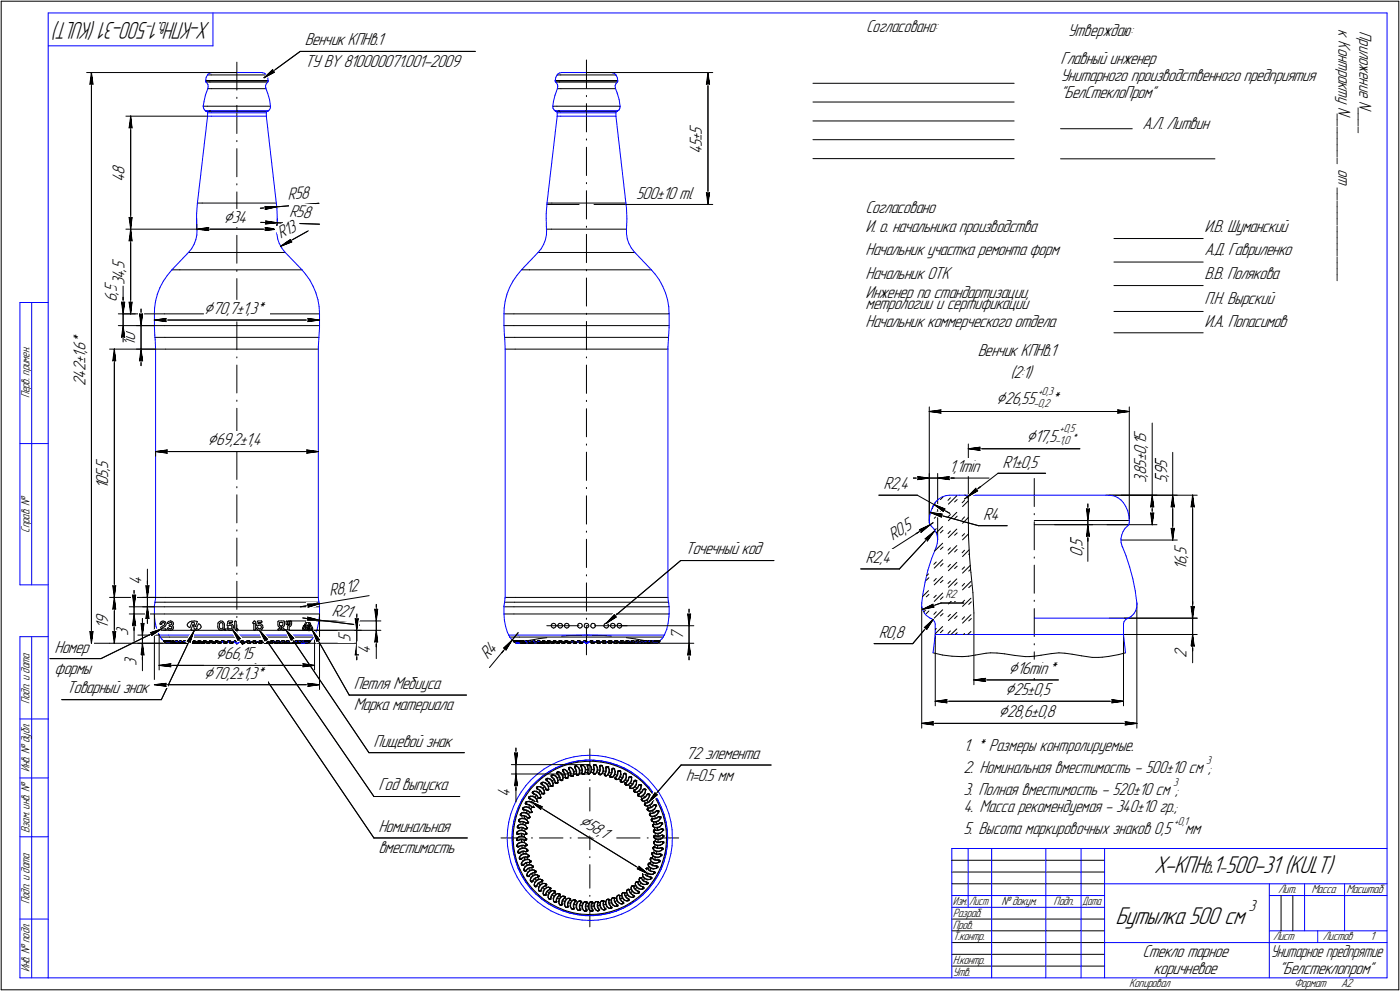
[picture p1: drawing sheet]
<svg xmlns="http://www.w3.org/2000/svg" width="595mm" height="421mm" viewBox="0 0 595 421" stroke-linecap="round" stroke-linejoin="round" font-family="sans-serif">
<defs><g id="words">
<g font-size="10.9">
<text x="490.6" y="371.1">X-KПН .1</text>
<text x="520.9" y="371.1">500-31 (KULT)</text>
<text x="474" y="392.7">Бутылка 500 см</text>
</g>
<g font-size="10.8">
<text x="62.9" y="9.3" transform="rotate(180 62.9 9.3)">500-31 (KULT)</text>
<text x="89.3" y="9.3" transform="rotate(180 89.3 9.3)">X-KПН .1</text>
</g>
<g font-size="8.5">
<text x="95" y="94.7">Ç34</text>
<text x="86.7" y="133.3">Ç70,7±1,3*</text>
<text x="423.4" y="171.8">Ç26,55</text>
<text x="88.1" y="189.2">Ç69,2±1,4</text>
<text x="436.3" y="187.6">Ç17,5</text>
<text x="91.8" y="280.1">Ç66,15</text>
<text x="428.7" y="286.3">Ç16m</text>
<text x="86.7" y="288.3">Ç70,2±1,3*</text>
<text x="427.2" y="295.3">Ç25±0,5</text>
<text x="424.3" y="304.7">Ç28,6±0,8</text>
<text x="245.8" y="349.9" transform="rotate(32 245.8 349.9)">Ç58,</text>
</g>
<g font-size="7.8">
<text x="368.1" y="13.8">Согласовано:</text>
<text x="453.8" y="15.3">Утверждаю:</text>
<text x="568.9" y="12.5" transform="rotate(90 568.9 12.5)">к</text>
<text x="568.9" y="17.2" transform="rotate(90 568.9 17.2)">К</text>
<text x="577.8" y="13.3" transform="rotate(90 577.8 13.3)">П</text>
<text x="577.8" y="16.3" transform="rotate(90 577.8 16.3)">р</text>
<text x="129.5" y="19.2">Венчик КПНв.1</text>
<text x="568.9" y="20.2" transform="rotate(90 568.9 20.2)">о</text>
<text x="568.9" y="22.9" transform="rotate(90 568.9 22.9)">н</text>
<text x="577.8" y="19" transform="rotate(90 577.8 19)">и</text>
<text x="577.8" y="21.7" transform="rotate(90 577.8 21.7)">л</text>
<text x="129.5" y="28.4">ТУ BY 810000071.001-2009</text>
<text x="450.8" y="27.3">Главный инженер</text>
<text x="568.9" y="25.5" transform="rotate(90 568.9 25.5)">т</text>
<text x="568.9" y="29.2" transform="rotate(90 568.9 29.2)">р</text>
<text x="577.8" y="24.3" transform="rotate(90 577.8 24.3)">о</text>
<text x="577.8" y="26.9" transform="rotate(90 577.8 26.9)">ж</text>
<text x="450.8" y="34.5">Унитарного производственного предприятия</text>
<text x="568.9" y="31.8" transform="rotate(90 568.9 31.8)">а</text>
<text x="568.9" y="34.5" transform="rotate(90 568.9 34.5)">к</text>
<text x="577.8" y="30.2" transform="rotate(90 577.8 30.2)">е</text>
<text x="577.8" y="32.9" transform="rotate(90 577.8 32.9)">н</text>
<text x="577.8" y="35.6" transform="rotate(90 577.8 35.6)">и</text>
<text x="450.8" y="41.7">&quot;БелСтеклоПром&quot;</text>
<text x="568.9" y="37.2" transform="rotate(90 568.9 37.2)">т</text>
<text x="568.9" y="40.8" transform="rotate(90 568.9 40.8)">у</text>
<text x="577.8" y="38.2" transform="rotate(90 577.8 38.2)">е</text>
<text x="568.9" y="45.5" transform="rotate(90 568.9 45.5)">N</text>
<text x="577.8" y="42.8" transform="rotate(90 577.8 42.8)">N</text>
<text x="577.8" y="45.9" transform="rotate(90 577.8 45.9)">_</text>
<text x="568.9" y="48.5" transform="rotate(90 568.9 48.5)">_</text>
<text x="568.9" y="51.1" transform="rotate(90 568.9 51.1)">_</text>
<text x="568.9" y="53.8" transform="rotate(90 568.9 53.8)">_</text>
<text x="577.8" y="48.5" transform="rotate(90 577.8 48.5)">_</text>
<text x="577.8" y="51.1" transform="rotate(90 577.8 51.1)">_</text>
<text x="577.8" y="53.8" transform="rotate(90 577.8 53.8)">_</text>
<text x="298.4" y="59.9" transform="rotate(-90 298.4 59.9)">±</text>
<text x="298.4" y="57.1" transform="rotate(-90 298.4 57.1)">5</text>
<text x="485.6" y="54.6">А.Л. Литвин</text>
<text x="568.9" y="56.5" transform="rotate(90 568.9 56.5)">_</text>
<text x="568.9" y="59.1" transform="rotate(90 568.9 59.1)">_</text>
<text x="298.4" y="65.5" transform="rotate(-90 298.4 65.5)">4</text>
<text x="298.4" y="62.5" transform="rotate(-90 298.4 62.5)">5</text>
<text x="568.9" y="61.7" transform="rotate(90 568.9 61.7)">_</text>
<text x="568.9" y="64.3" transform="rotate(90 568.9 64.3)">_</text>
<text x="568.9" y="67.1" transform="rotate(90 568.9 67.1)">_</text>
<text x="568.9" y="71.6" transform="rotate(90 568.9 71.6)">о</text>
<text x="52.9" y="77.4" transform="rotate(-90 52.9 77.4)">4</text>
<text x="52.9" y="74.3" transform="rotate(-90 52.9 74.3)">8</text>
<text x="568.9" y="74.3" transform="rotate(90 568.9 74.3)">т</text>
<text x="568.9" y="80" transform="rotate(90 568.9 80)">_</text>
<text x="568.9" y="82.6" transform="rotate(90 568.9 82.6)">_</text>
<text x="122.3" y="84.9" transform="rotate(-5 122.3 84.9)">R58</text>
<text x="270.3" y="84.4">500±10 ml</text>
<text x="568.9" y="85.3" transform="rotate(90 568.9 85.3)">_</text>
<text x="568.9" y="88" transform="rotate(90 568.9 88)">_</text>
<text x="122.9" y="92.3" transform="rotate(2 122.9 92.3)">R58</text>
<text x="367.9" y="90.5">Согласовано</text>
<text x="568.9" y="90.6" transform="rotate(90 568.9 90.6)">_</text>
<text x="568.9" y="93.2" transform="rotate(90 568.9 93.2)">_</text>
<text x="568.9" y="95.8" transform="rotate(90 568.9 95.8)">_</text>
<text x="119.4" y="101.7" transform="rotate(-29 119.4 101.7)">R13</text>
<text x="367.9" y="98.6">И. о. начальника производства</text>
<text x="511.9" y="98.6">И.В. Шуманский</text>
<text x="568.9" y="98.6" transform="rotate(90 568.9 98.6)">_</text>
<text x="568.9" y="101.2" transform="rotate(90 568.9 101.2)">_</text>
<text x="568.9" y="103.8" transform="rotate(90 568.9 103.8)">_</text>
<text x="568.9" y="106.4" transform="rotate(90 568.9 106.4)">_</text>
<text x="367.9" y="108.5">Начальник участка ремонта форм</text>
<text x="511.9" y="108.5">А.Д. Гавриленко</text>
<text x="568.9" y="109.1" transform="rotate(90 568.9 109.1)">_</text>
<text x="568.9" y="111.8" transform="rotate(90 568.9 111.8)">_</text>
<text x="52.9" y="118.4" transform="rotate(-90 52.9 118.4)">4</text>
<text x="52.9" y="115.5" transform="rotate(-90 52.9 115.5)">,</text>
<text x="52.9" y="114.4" transform="rotate(-90 52.9 114.4)">5</text>
<text x="367.9" y="118.5">Начальник ОТК</text>
<text x="511.9" y="118.5">В.В. Полякова</text>
<text x="568.9" y="114.4" transform="rotate(90 568.9 114.4)">_</text>
<text x="568.9" y="117" transform="rotate(90 568.9 117)">_</text>
<text x="49.7" y="125.2" transform="rotate(-90 49.7 125.2)">,</text>
<text x="49.7" y="124.2" transform="rotate(-90 49.7 124.2)">5</text>
<text x="52.9" y="121.2" transform="rotate(-90 52.9 121.2)">3</text>
<text x="49.7" y="128.3" transform="rotate(-90 49.7 128.3)">6</text>
<text x="367.9" y="126.6">Инженер по стандартизации,</text>
<text x="367.9" y="131.5">метрологии и сертификации</text>
<text x="511.9" y="129">П.Н. Вырский</text>
<text x="367.9" y="139">Начальник коммерческого отдела</text>
<text x="511.9" y="139">И.А. Попасимов</text>
<text x="36.3" y="149.1" transform="rotate(-90 36.3 149.1)">6</text>
<text x="36.3" y="146" transform="rotate(-90 36.3 146)">*</text>
<text x="57.4" y="146.8" transform="rotate(-90 57.4 146.8)">1</text>
<text x="57.4" y="144.9" transform="rotate(-90 57.4 144.9)">0</text>
<text x="36.3" y="154.8" transform="rotate(-90 36.3 154.8)">±</text>
<text x="36.3" y="152.1" transform="rotate(-90 36.3 152.1)">1</text>
<text x="36.3" y="150.1" transform="rotate(-90 36.3 150.1)">,</text>
<text x="415.5" y="151.1">Венчик КПНв.1</text>
<text x="36.3" y="160.9" transform="rotate(-90 36.3 160.9)">4</text>
<text x="36.3" y="157.8" transform="rotate(-90 36.3 157.8)">2</text>
<text x="429.4" y="160.8">(2:1)</text>
<text x="36.3" y="163.9" transform="rotate(-90 36.3 163.9)">2</text>
<text x="446.6" y="171.8">*</text>
<text x="487.2" y="190.2" transform="rotate(-90 487.2 190.2)">,</text>
<text x="487.2" y="189.2" transform="rotate(-90 487.2 189.2)">1</text>
<text x="487.2" y="187.3" transform="rotate(-90 487.2 187.3)">5</text>
<text x="487.2" y="196" transform="rotate(-90 487.2 196)">±</text>
<text x="487.2" y="193.3" transform="rotate(-90 487.2 193.3)">0</text>
<text x="46" y="202.9" transform="rotate(-90 46 202.9)">5</text>
<text x="46" y="200.2" transform="rotate(-90 46 200.2)">,</text>
<text x="46" y="199.2" transform="rotate(-90 46 199.2)">5</text>
<text x="403.4" y="200.6">1,1m</text>
<text x="412.2" y="200.6">i</text>
<text x="413.3" y="200.6">n</text>
<text x="426.1" y="198.7">R1±0,5</text>
<text x="487.2" y="202.7" transform="rotate(-90 487.2 202.7)">,</text>
<text x="487.2" y="201.7" transform="rotate(-90 487.2 201.7)">8</text>
<text x="487.2" y="198.6" transform="rotate(-90 487.2 198.6)">5</text>
<text x="496.1" y="202.7" transform="rotate(-90 496.1 202.7)">,</text>
<text x="496.1" y="201.7" transform="rotate(-90 496.1 201.7)">9</text>
<text x="496.1" y="198.6" transform="rotate(-90 496.1 198.6)">5</text>
<text x="46" y="207.9" transform="rotate(-90 46 207.9)">1</text>
<text x="46" y="206" transform="rotate(-90 46 206)">0</text>
<text x="375.5" y="207.9">R2,4</text>
<text x="487.2" y="205.4" transform="rotate(-90 487.2 205.4)">3</text>
<text x="496.1" y="205.4" transform="rotate(-90 496.1 205.4)">5</text>
<text x="417.9" y="220.8">R4</text>
<text x="385.5" y="226.1" transform="rotate(-33 385.5 226.1)">5</text>
<text x="379.5" y="230" transform="rotate(-33 379.5 230)">R0,</text>
<text x="460.1" y="233.4" transform="rotate(-90 460.1 233.4)">,</text>
<text x="460.1" y="232.3" transform="rotate(-90 460.1 232.3)">5</text>
<text x="291.3" y="235.5">Точечный код</text>
<text x="367.8" y="239.2">R2,4</text>
<text x="460.1" y="236.5" transform="rotate(-90 460.1 236.5)">0</text>
<text x="504.3" y="239.9" transform="rotate(-90 504.3 239.9)">6</text>
<text x="504.3" y="236.9" transform="rotate(-90 504.3 236.9)">,</text>
<text x="504.3" y="235.9" transform="rotate(-90 504.3 235.9)">5</text>
<text x="504.3" y="242" transform="rotate(-90 504.3 242)">1</text>
<text x="60.1" y="248.8" transform="rotate(-90 60.1 248.8)">4</text>
<text x="140.2" y="253.2" transform="rotate(-9 140.2 253.2)">R8,</text>
<text x="147.2" y="252.1" transform="rotate(-9 147.2 252.1)">12</text>
<text x="140.9" y="261.5" transform="rotate(7 140.9 261.5)">R21</text>
<text x="46" y="267.1" transform="rotate(-90 46 267.1)">1</text>
<text x="46" y="265.1" transform="rotate(-90 46 265.1)">9</text>
<text x="54.4" y="270.4" transform="rotate(-90 54.4 270.4)">3</text>
<text x="149" y="272.9" transform="rotate(-90 149 272.9)">5</text>
<text x="290.3" y="272" transform="rotate(-90 290.3 272)">7</text>
<text x="373.5" y="270.9">R0,8</text>
<text x="23.2" y="277.3">Номер</text>
<text x="157.3" y="277.8" transform="rotate(-90 157.3 277.8)">4</text>
<text x="207.3" y="280.4" transform="rotate(-51 207.3 280.4)">R4</text>
<text x="504.3" y="279.6" transform="rotate(-90 504.3 279.6)">2</text>
<text x="23.2" y="286.3">формы</text>
<text x="58" y="283" transform="rotate(-90 58 283)">3</text>
<text x="441" y="286.3">in*</text>
<text x="150.4" y="292.8">Петля Мебиуса</text>
<text x="28.2" y="294.6">Товарный знак</text>
<text x="150.4" y="301.8">Марка материала</text>
<text x="158.7" y="317.2">Пищевой знак</text>
<text x="291.5" y="322.5">72 элемента</text>
<text x="409.4" y="319.3">1. * Размеры контролируемые.</text>
<text x="409.4" y="328.5">2. Номинальная вместимость - 500±10 см ;</text>
<text x="160.9" y="335.8">Год выпуска</text>
<text x="291.5" y="331.6">h=0.5 мм</text>
<text x="216.7" y="338.8" transform="rotate(-90 216.7 338.8)">4</text>
<text x="409.4" y="337.8">3. Полная вместимость - 520±10 см ;</text>
<text x="409.4" y="344.9">4. Масса рекомендуемая - 340±10 гр.;</text>
<text x="160.9" y="353.4">Номинальная</text>
<text x="254.6" y="355.3" transform="rotate(32 254.6 355.3)">1</text>
<text x="409.4" y="354.2">5. Высота маркировочных знаков 0,5</text>
<text x="503.6" y="354.2">мм</text>
<text x="160.9" y="362.5">вместимость</text>
<text x="511.6" y="371.1">в -</text>
<text x="485.6" y="406.7">Стекло тарное</text>
<text x="490.3" y="413.7">коричневое</text>
<text x="543.7" y="413.7">&quot;Белстеклопром&quot;</text>
</g>
<text font-size="7.7" x="540.1" y="406.7">Унитарное предпрятие</text>
<text font-size="7.6" x="71.1" y="9.3" transform="rotate(180 71.1 9.3)">в -</text>
<text font-size="7.3" x="530.7" y="387.3">3</text>
<g font-size="5.4">
<text x="12.5" y="169.2" transform="rotate(-90 12.5 169.2)">Перв. примен.</text>
<text x="12.5" y="226.3" transform="rotate(-90 12.5 226.3)">Справ. №</text>
<text x="401.9" y="254.1">R2</text>
<text x="12.5" y="299.1" transform="rotate(-90 12.5 299.1)">Подп. и дата</text>
<text x="12.5" y="328.2" transform="rotate(-90 12.5 328.2)">Инв. № дубл.</text>
<text x="12.5" y="353.9" transform="rotate(-90 12.5 353.9)">Взам. инв. №</text>
<text x="543.3" y="379.5">Лит.</text>
<text x="557.4" y="379.5">Масса</text>
<text x="572.3" y="379.5">Масштаб</text>
<text x="12.5" y="384.1" transform="rotate(-90 12.5 384.1)">Подп. и дата</text>
<text x="405" y="389.6">Разраб.</text>
<text x="425.6" y="384.5">№ докум.</text>
<text x="447.8" y="384.5">Подп.</text>
<text x="405" y="394.5">Пров.</text>
<text x="405" y="399.5">Т.контр.</text>
<text x="541.1" y="399.5">Лист</text>
<text x="562.3" y="399.5">Листов</text>
<text x="582.4" y="399.5">1</text>
<text x="12.5" y="413.2" transform="rotate(-90 12.5 413.2)">Инв. № подл.</text>
<text x="405" y="409.5">Н.контр.</text>
<text x="405" y="414.5">Утв.</text>
<text x="480" y="419.5">Копировал</text>
<text x="550" y="419.5">Формат</text>
<text x="570" y="419.5">A2</text>
</g>
<g font-size="5.3">
<text x="405" y="384.5">Изм.</text>
<text x="412" y="384.5">Лист</text>
<text x="460" y="384.5">Дата</text>
</g>
<g font-size="5.1">
<text x="441.2" y="167.9">+0,3</text>
<text x="439.3" y="173">-0,2</text>
<text x="450.3" y="183.7">+0,5</text>
<text x="448.5" y="188.7">-1,0 *</text>
<text x="512.7" y="324.7">3</text>
<text x="498.6" y="333.9">3</text>
<text x="499" y="350.4">+0,1</text>
</g>
</g></defs>
<g fill="none" stroke="#000" stroke-width=".43">
<path d="M87.4 34.5h1.7zM87.4 34.2h1.7zM87.6 34.9h1.6zM88.2 31.8h1.5zM88.3 37.7h1.5zM89.1 34.5h24.9zM89.1 34.2h24.9zM89.2 34.9h24.6zM89.7 31.8h23.5zM89.8 37.7h23.2zM100.7 26.4v11.9zM86.4 45.1h1.7z"/>
<path d="M87.7 47.2h1.5zM88.1 45.1h26.9zM89.2 47.2h24.5zM100.7 59.7v.5zM100.7 44.8v11.9zM100.7 41.3v.5zM100.7 78.1v.5zM100.7 63.2v11.9zM83.6 93v2zM100.7 100v11.8zM100.7 96.4v.5zM100.7 81.5v12z"/>
<path d="M117.7 95.3v2.1zM117.9 93v2zM100.7 118.4v11.8zM100.7 114.8v.5zM100.7 136.7v11.9zM100.7 133.2v.5zM100.7 155.1v11.9zM100.7 151.6v.5zM100.7 173.5v11.8zM100.7 170v.5zM100.7 191.9v11.8zM100.7 188.4v.5z"/>
<path d="M100.7 210.2v12zM100.7 206.8v.5zM100.7 228.6v11.9zM100.7 225.1v.5zM65.6 257.8h4.2zM100.7 247v11.9zM100.7 243.5v.5zM65.6 260.9h4.2zM68 265l.1 .3zM68 267.5l.1 .3zM68.1 265.3h.2zM68.1 264.8l-.1 .2z"/>
<path d="M68.1 267.8h.2zM68.1 267l-.1 .5zM68.1 270.7h4zM68.3 265.3l.3-.1zM68.3 267.8h2zM68.4 264.2l.5-.3zM68.4 264.2l-.3 .6zM68.4 266.4l.6-.4zM68.4 266.4l-.3 .6zM68.6 265.2h.1M68.6 265.1h.1M68.7 267.2h1.6z"/>
<path d="M68.8 264.7l.5-.2zM68.8 264.7l-.2 .4zM68.8 267l.5-.4zM68.8 267l-.1 .2zM68.9 263.9h.7zM69 266l.5-.2zM69.3 264.5l.5 .1zM69.3 266.6l.5-.2zM69.5 265.8l.4-.3zM69.6 263.9l.6 .3zM69.6 267.8h63.2zM69.7 272.3h.1"/>
<path d="M69.6 272.2h.1M69.8 272.3h.1M69.8 266.4l.5-.4zM69.8 264.6l.1 .4zM69.8 260.9h66zM69.9 272.2h.1M69.8 272.2h.1M69.9 265v.5zM70 272.3h.1M70.1 272.3h.1M70.2 264.2l.3 .6zM70.3 267.8l.2-.1z"/>
<path d="M70.4 267.2h.1M70.4 272.2h.1M70.4 267.2l.2 .3zM70.5 272.3h.1M70.5 264.8l.1 .6zM70.7 272.3h.1M70.6 265.4l-.3 .6zM70.6 267.5l-.1 .2zM71.1 264.7l.2 .2zM71.1 267.1h.1M71.2 272.2h.1M71.1 272.2h.1"/>
<path d="M71.1 272.3h.1M71.2 264.4l-.1 .3zM71.2 264.4l.5-.4zM71.2 267.2l.6 .5zM71.2 266.9l.3-.2zM71.2 266.9l-.1 .2zM71.3 272.2h.1M71.3 264.9h.2zM71.4 272.3h.1M71.3 272.3h.1M71.5 272.3h.1M71.5 266.7l.2 .2z"/>
<path d="M71.5 272.3l.2 .1zM71.5 264.9h.1M71.7 264l.8-.2zM71.7 266.9l.4 .2zM71.7 272.4h.1M71.8 267.7l.7 .1zM71.9 265.6l.2-.1zM71.9 265.6v.3zM71.9 265.9l.2 .2zM71.9 264.7l.6-.2zM71.9 264.7l-.2 .1zM71.9 272.5h.2z"/>
<path d="M72.1 266.1h.1M72.1 267.1l.4 .1zM72.1 266.1h.5zM72.1 265.5h.5zM72.1 270.7h61.2zM72.2 272.2h.1M72.1 272.2h.1M72.1 272.3h.1M72.1 272.5h.1M72.3 272.2h.1M72.4 272.3h.1M72.3 272.3h.1"/>
<path d="M72.3 272.6h.1M72.5 272.3h.1M72.5 263.8h.1M72.5 267.8h.1M72.5 264.5h.1M72.5 267.2h.1M72.5 272.3l.2 .1zM72.6 263.8l.5 .2zM72.6 267.8l.6-.2zM72.6 267.2l.4-.2zM72.6 266.1l.3 .2zM72.6 265.5l.4-.2z"/>
<path d="M72.6 264.5l.3 .1zM72.7 272.4l.3 .1zM72.9 266.3l.2 .4zM72.9 264.6l.2 .4zM73 272.5h.1M73.1 264l.5 .4zM73.1 266.7l-.1 .3zM73.1 265l-.1 .3zM73.2 267.6l.4-.4zM73.2 272.5l.2 .1zM73.3 265.9l.3 .2zM73.3 272.2h.1"/>
<path d="M73.3 272.3h.1M73.4 272.6h.1M73.5 272.6h.1M73.6 264.4l.1 .6zM73.6 266.1l.1 .6zM73.7 265.3l-.4 .6zM73.7 265v.3zM73.7 266.7l-.1 .5zM79.6 265.3v.4zM79.6 265.7l.2 .4zM79.8 266.1l.6 .5zM80 264.7l.7-.5z"/>
<path d="M80 264.7l-.4 .6zM80.4 266.6h.3zM80.7 264.2l.7-.3zM80.7 266.6h.1M81.2 267.4h.1M81.2 267.5l.2 .2zM81.4 267.7l1 .1zM81.4 263.9l1.2-.1zM81.6 264.6h.1M81.5 264.6l-.7 1.8zM81.9 264.3h.4zM81.9 264.3l-.3 .3z"/>
<path d="M82 265.5h.1M82 265.5l-.8 1.9zM82.1 265.5h.1M82.1 265.6h.1M82.1 265.6l.4 1.4zM82.3 264.3l.2 .4zM82.4 267.8l1.2-.1zM82.5 264.7l.4 1.4zM82.5 267l.2 .3zM82.6 263.8l1.1 .2zM82.7 267.3l.4 .1zM82.9 266.1h.1"/>
<path d="M83 266.2h.1M83.1 267.4l.4-.3zM83.5 267.1h.1M83.6 267.7l.7-.2zM83.8 264.1h.1M83.8 264.2h.1M83.8 264.2l-.7 1.9zM84.4 265.1h.1M84.2 265.2l-.7 1.9zM84.3 267.5l.8-.5zM84.6 265.1h.1M84.6 265.1l.6 .4z"/>
<path d="M85.2 265.5l.2 .5zM85.4 266l.1 .4zM85.5 266.4l-.4 .6zM92.5 266.2l.1 .6zM92.6 266.8l.4 .6zM92.6 264.9l-.1 1.3zM92.7 264.6l.5-.5zM92.7 264.6l-.1 .3zM93 267.4l.5 .3zM93.2 266.2l.1 .4zM93.2 264.1l.6-.3zM93.3 265.1l-.1 1.1z"/>
<path d="M93.3 266.6l.3 .4zM93.5 267.7l.6 .1zM93.6 264.7l.4-.2zM93.6 264.7l-.3 .4zM93.6 267l.4 .2zM93.8 263.8l.7 .1zM94 264.5l.5 .2zM94 267.2l.5-.2zM94.1 267.8l.7-.3zM94.5 264.7l.2 .4zM94.5 263.9l.5 .4zM94.7 265.5v1.1z"/>
<path d="M94.7 265.1v.4zM94.7 266.6l-.2 .4zM95 264.3l.3 .6zM95.2 267l-.4 .5zM95.3 266.8l-.1 .2zM95.3 264.9l.1 .6zM95.4 267.4l.3-.2zM95.4 267.4v.2zM95.4 267.6l.3 .2zM95.4 265.5l-.1 1.3zM95.7 267.2l.2 .1zM95.7 267.8h.2z"/>
<path d="M95.9 267.3l.1 .2zM96 267.5l-.1 .3zM96.5 267h.1M96.5 265.6l.1 .3zM96.6 267.2l.5 .4zM96.6 266.8l.3-.1zM96.6 266.8l-.1 .2zM96.6 265.9l.3 .1zM96.9 264.1l-.4 1.5zM96.9 266.7l.2 .2zM96.9 266l.3-.1zM96.9 264l.3-.2z"/>
<path d="M96.9 264h.1M97.1 267.6l.7 .3zM97.1 266.9l.4 .3zM97.2 263.8h1.4zM97.2 265.9l.4-.3zM97.5 265h.1M97.5 264.5h1.1zM97.5 264.5l-.1 .5zM97.5 265h.6zM97.5 267.2h.5zM97.6 265.6l.5 .1zM97.8 267.9l.7-.2z"/>
<path d="M98 267.2l.5-.3zM98.1 265l.6 .3zM98.1 265.7l.4 .2zM98.5 267.7l.5-.5zM98.5 265.9l.1 .5zM98.6 264.5l.2-.2zM98.7 263.9h.1M98.6 266.4l-.1 .5zM98.7 263.9l.2 .2zM98.7 265.3l.4 .6zM98.9 264.1l-.1 .2zM99.1 265.9l.1 .6z"/>
<path d="M99.2 266.6l-.2 .6zM99.2 266.6h.1M99.7 264.2v2.6zM99.7 266.8l.2 .5zM99.8 264l.2-.2zM99.8 264h.1M99.9 267.3l.5 .4zM100 263.8l.2 .1zM100.2 263.9l.2 .3zM100.4 264.2v2.6zM100.4 266.8l.2 .3zM100.4 267.7l.4 .1z"/>
<path d="M100.6 267.1l.2 .1zM100.7 265.4v11.9zM100.7 261.9v.5zM100.8 267.8l.3-.1zM101 267.2h.1M101 267.2l.2 .3zM101.2 267.5l-.1 .2zM107.4 264.7l.2 .2zM107.5 264.4l-.1 .3zM107.6 264.9h.3zM107.9 264.9h.1M107.9 264.9v2.6z"/>
<path d="M107.9 267.5l.1 .3zM107.9 263.9l-.4 .5zM108.1 263.8h.1M108 267.8h.3zM108.1 263.8l.3 .1zM108.3 267.8l.2-.2zM108.4 263.9l.1 .3zM108.5 267.6h.1M108.5 264.2v3.3zM109.1 267.2l.5 .4zM109.1 267h.1M109.1 265.6v.3z"/>
<path d="M109.1 266.8l.3-.1zM109.1 266.8v.2zM109.1 265.9l.3 .1zM109.4 264.1l-.3 1.5zM109.4 264l.2-.2zM109.4 264h.1M109.4 266.7l.2 .1zM109.4 266l.2-.1zM109.6 267.6l.6 .2zM109.6 263.8h1.5zM109.6 266.8l.4 .3zM109.6 265.9l.5-.3z"/>
<path d="M109.9 265h.1M109.9 264.5h1.2zM109.9 264.5l-.1 .5zM109.9 265l.7-.1zM110 267.1h.6zM110.1 265.6h.5zM110.2 267.8l.7-.1zM110.6 264.9l.7 .4zM110.6 267.1l.4-.2zM110.6 265.6l.4 .3zM110.9 267.7l.6-.5zM111 265.9l.1 .5z"/>
<path d="M111.1 264.5l.2-.2zM111.2 263.8h.1M111.1 266.4l-.1 .5zM111.2 263.8l.1 .3zM111.3 265.3l.4 .6zM111.3 264.1v.2zM111.7 265.9l.1 .6zM111.8 266.6l-.3 .6zM111.8 266.6h.1M118.1 264.2v1.3zM118.1 265.5l.2 .6zM118.1 267.5l.2 .3z"/>
<path d="M118.2 264l.2-.2zM118.2 264h.1M118.2 267.3l.2-.1zM118.2 267.3l-.1 .2zM118.3 266.1l.4 .3zM118.3 267.8h.1M118.4 263.8h1.1zM118.4 267.8l.6-.2zM118.4 267.2l.3-.2zM118.7 266.4h.1M118.8 264.5v1zM118.8 264.5h.7z"/>
<path d="M118.8 266.4v.4zM118.8 265.5l.2 .3zM118.8 266.8l-.1 .2zM119 265.8h.1M119.1 265.9h.3zM119.4 265.9l.1 .3zM119.4 267.2l-.4 .4zM119.5 266.2v.6zM119.5 266.8l-.1 .4zM119.5 263.8h1.1zM119.5 264.5h.7zM119.5 266.8l.2 .6z"/>
<path d="M119.6 266l.3-.1zM119.6 266h.1M119.7 267.4l.4 .3zM119.9 265.9l.2-.1zM120.1 267.7l.5 .1zM120.2 264.5v1zM120.2 266.4v.4zM120.2 265.5l-.1 .3zM120.2 266.4l.4-.3zM120.2 266.8l.2 .3zM120.4 267.1h.1M120.6 263.8l.2 .1z"/>
<path d="M120.6 267.8l.2-.1zM120.7 267.2h.1M120.7 267.2l.2 .3zM120.8 263.9l.1 .3zM120.9 264.2v1.3zM120.9 265.6l-.3 .5zM120.9 265.6h.1M120.9 267.5l-.1 .2zM121.6 264.2v.9zM121.6 265.1l.2 .2zM121.7 264l.1-.2zM121.7 264h.1"/>
<path d="M121.8 265.3l.2 .1zM121.8 263.8l.4 .1zM122 265.4l.3-.1zM122.2 263.9l.1 .3zM122.3 264.2v.9zM122.3 265.3h.1M122.3 266.1v1.4zM122.3 267.5l.1 .3zM122.3 265.9l.3-.1zM122.3 265.9v.2zM122.4 264.2v.9zM122.4 265.1l.2 .2z"/>
<path d="M122.4 267.8h.3zM122.5 264h.1M122.6 265.3l.3 .1zM122.6 265.8l.4-.2zM122.7 263.8l.2 .1zM122.7 263.8l-.2 .2zM122.7 267.8l.2-.2zM122.9 263.9l.2 .3zM122.9 266.4v1.1zM122.9 267.6h.1M122.9 266.4l.6-.4zM123 265.3l-.1 .1z"/>
<path d="M123.1 264.2v.9zM123 265.3h.1M123.3 264.2v.9zM123.3 264l.2-.2zM123.3 264h.1M123.3 265.2l-.3 .4zM123.3 265.2h.1M123.5 263.8l.3 .1zM123.8 263.9l.2 .3zM123.9 265.5l-.4 .5zM124 264.2v.9zM124 265.1l-.1 .4z"/>
<path d="M125 272.6h.1M125.1 272.5h.1M125.2 272.5h.1M125.4 272.4h.1M125.3 272.4h.1M125.6 272.3h.1M125.5 272.3h.1M125.6 272.2h.1M125.7 272.2h.1M125.8 272.2h.1M125.9 272.2h.1M126 272.3h.1"/>
<path d="M126.7 272.5h.1M126.5 272.5h.1M126.8 272.4h.1M126.9 272.4h.1M127.1 272.3h.1M127 272.3h.1M127.2 272.3h.1M127.3 272.2h.1M127.4 272.2h.1M127.4 272.3h.1M127.8 272.5h.1M128 272.5h.1"/>
<path d="M128.2 272.4h.1M128.3 272.4h.1M128.4 272.3h.1M128.5 272.3h.1M128.6 272.2h.1M128.5 272.2h.1M128.7 272.2h.1M128.7 272.3h.1M128.9 272.5h.1M129.1 272.5h.1M129.3 272.4h.1M129.5 272.3h.1"/>
<path d="M129.7 272.2h.1M129.6 272.2h.1M129.8 272.6h.1M129.8 272.2h.1M129.9 272.5h.1M129.8 272.3h.1M130 272.5h.1M130.2 272.4h.1M130.4 272.3h.1M130.3 272.3h.1M130.5 272.3h.1M130.6 272.2h.1"/>
<path d="M130.5 272.2h.1M130.6 272.5h.1M130.6 272.3h.1M130.8 272.5h.1M130.7 272.5h.1M131 272.4h.1M131.1 272.3h.1M131.3 272.4h.1M131.2 272.2h.1M131.4 272.4h.1M131.6 272.3h.1M131.5 272.3h.1"/>
<path d="M131.7 272.2h.1"/>
</g>
<g fill="none" stroke="#00f" stroke-width=".43">
<path d="M90.2 30.8h1.2zM91.4 30.8h19.9zM87.4 47.2h1.6zM87.5 47.2h1.7zM88.2 47.9h1.5zM89 47.2h25zM89.2 47.2h24.7zM89.7 47.9h23.5zM67.6 269.8h4zM69.8 272.3l.2 .2zM70.1 272.3l.5 .2zM70.7 272.3l.8 .3z"/>
<path d="M73.6 272.7h.1M124.1 272.8l.8-.2zM125.7 272.8l.7-.2zM126 272.5h.1M127.2 272.8l.5-.2zM127.4 272.4h.1M128.4 272.7l.4-.1zM128.7 272.3h.1M129.5 272.7h.1M131.6 272.4l.2-.2z"/>
</g>
<circle cx="124.9" cy="272.6" r=".21" fill="#00f"/>
<path d="M118.4 272.8h.3zM118.7 272.8l.6-.1zM119.3 272.7h.1M120.4 272.8h.2zM120.6 272.8l.6-.1zM121.2 272.7h.1M122.4 272.8h.1M122.4 272.8l.7-.1zM123.1 272.7h.1M124.4 272.4h.1M124.3 272.5h.1" fill="none" stroke="#00f" stroke-width=".43"/>
<g fill="none" stroke="#000" stroke-width=".43">
<path d="M119.5 272.5h.1M119.6 272.4h.1M119.7 272.4h.1M119.9 272.3h.1M119.8 272.3h.1M120 272.2h.1M120.1 272.2h.1M120.2 272.2h.1M120.3 272.2h.1M120.4 272.3h.1M120.5 272.3h.1M120.5 272.4h.1"/>
<path d="M120.6 272.4h.1M120.6 272.5h.1M120.6 272.6h.1M121.6 272.5h.1M121.5 272.5h.1M121.8 272.4h.1M121.7 272.4h.1M121.9 272.3h.1M121.8 272.3h.1M122 272.3h.1M122.1 272.2h.1M122.2 272.2h.1"/>
<path d="M122.3 272.2h.1M122.4 272.3h.1M122.5 272.3h.1M122.5 272.4h.1M122.5 272.5h.1M123.4 272.5h.1M123.5 272.5h.1M123.7 272.4h.1M123.6 272.4h.1M123.9 272.3h.1M123.8 272.3h.1M124 272.3h.1"/>
<path d="M124 272.2h.1M124.1 272.2h.1M124.2 272.2h.1M124.3 272.3h.1"/>
</g>
<circle cx="118.4" cy="272.7" r=".21" fill="#00f"/>
<g fill="none" stroke="#000" stroke-width=".43">
<path d="M117.3 272.5h.1M117.5 272.4h.1M117.4 272.4h.1M117.7 272.3h.1M117.6 272.3h.1M117.9 272.2h.1M117.8 272.2h.1M118 272.2h.1M118.1 272.2h.1M118.2 272.2h.1M118.3 272.3h.1M118.2 272.3h.1"/>
<path d="M118.4 272.4h.1M118.4 272.5h.1M118.5 272.6h.1M118.4 272.6h.1M118.5 272.5h.1"/>
</g>
<path d="M116.2 272.8h.5zM116.7 272.8l.5-.1zM117.2 272.7h.1" fill="none" stroke="#00f" stroke-width=".43"/>
<circle cx="116.2" cy="272.7" r=".21" fill="#00f"/>
<g fill="none" stroke="#000" stroke-width=".43">
<path d="M112.7 272.5h.1M112.6 272.5h.1M112.8 272.4h.1M112.7 272.4h.1M112.9 272.3h.1M112.8 272.3h.1M113.1 272.2h.1M113 272.2h.1M113.2 272.2h.1M113.3 272.2h.1M113.4 272.2h.1M113.5 272.2h.1"/>
<path d="M113.5 272.3h.1M113.6 272.3h.1M113.7 272.4h.1M113.8 272.4h.1M113.8 272.5h.1M113.9 272.5h.1M114 272.5h.1M114 272.6h.1M115 272.5h.1M115.1 272.5h.1M115.1 272.4h.1M115.3 272.3h.1"/>
<path d="M115.2 272.3h.1M115.4 272.3h.1M115.5 272.2h.1M115.6 272.2h.1M115.7 272.2h.1M115.8 272.2h.1M115.9 272.3h.1M116 272.3h.1M116.1 272.4h.1M116.2 272.4h.1M116.2 272.5h.1M116.2 272.6h.1"/>
</g>
<path d="M111.5 272.8h.7zM111.6 272.8h.1M112.2 272.8l.3-.1zM112.5 272.7h.1M113.9 272.8h.6zM114 272.8h.1M114.5 272.8l.4-.1zM114.9 272.7h.1" fill="none" stroke="#00f" stroke-width=".43"/>
<circle cx="111.6" cy="272.7" r=".21" fill="#00f"/>
<g fill="none" stroke="#000" stroke-width=".43">
<path d="M83.9 86.3h2zM85.9 86.3h31.5zM73.1 114.6h3.4zM76.5 114.6h51.9zM80.1 107.3h2.5zM82.6 107.3h38.6zM65.6 138.3h4.2zM65.6 133.3h4.2zM69.8 138.3h66zM69.8 133.3h66zM65.9 143.3h4.2zM66.1 148.3h4.3z"/>
<path d="M70.1 143.3h65.5zM70.4 148.3h64.9zM65.9 255.9h4.2zM66.1 253.8h4.3zM70.1 255.9h65.5zM70.4 253.8h64.9zM69.5 272.2h.1M69.6 272.3h.1M69.6 272.4h.1M69.6 272.2h.1M69.7 272.5h.1M69.7 272.3h.1"/>
<path d="M69.8 272.3l.6 .4zM69.8 272.5h.1M69.8 272.6h.1M69.8 272.2h.1M69.9 272.7h.1M69.9 272.8h.1M69.9 272.6h.1M69.9 272.3h.1M70 272.8h.1M70 272.7h.1M70 272.4h.1M70 272.5h.1"/>
<path d="M70.1 272.3l.8 .5zM70.1 272.9h.1M70.1 272.8h.1M70.1 272.5h.1M70.2 273h.1M70.2 272.9h.1M70.2 272.6h.1M70.3 273h.1M70.3 272.9h.1M70.3 272.7h.1M70.4 273h.1M70.4 272.7h.1"/>
<path d="M70.4 272.8h.1M70.4 272.2h.1M70.4 272.3h.1M70.4 272.4h.1M70.5 273h.1M70.5 272.9h.1M70.5 272.5h.1M70.6 273.1h.1M70.6 273h.1M70.6 272.9h.1M70.6 272.5h.1M70.7 272.3l.8 .5z"/>
<path d="M70.7 273.1h.1M70.7 273h.1M70.7 272.5h.1M70.8 273h.1M70.8 272.6h.1M70.9 272.8l.2 .2zM70.9 273h.1M70.9 272.7h.1M71 273h.1M71 272.8h.1M71 273.1h.1M71 272.9h.1"/>
<path d="M71.1 272.9h.1M71.1 272.3h.1M71.2 273h.1M71.2 272.4h.1M71.3 273h.1M71.3 272.5h.1M71.4 273h.1M71.4 272.5h.1M71.5 272.8l.6 .2zM71.5 272.3l.8 .5zM71.5 273.1h.1M71.5 272.6h.1"/>
<path d="M71.5 272.7h.1M71.6 272.7h.1M71.7 272.8h.1M71.8 272.8h.1M71.8 272.9h.1M71.9 272.9h.1M72 273h.1M72.1 273h.1M72.1 272.3h.1M72.1 272.4h.1M72.2 273h.1M72.2 273.1h.1"/>
<path d="M72.2 272.4h.1M72.3 272.8l.9 .2zM72.3 273.1h.1M72.3 272.5h.1M72.4 272.5h.1M72.5 272.3l.8 .5zM72.5 272.6h.1M72.6 272.7h.1M72.6 272.8h.1M72.7 272.8h.1M72.8 272.9h.1M73 273h.1"/>
<path d="M73.1 273h.1M73.2 273.1h.1M73.3 272.2h.1M73.3 272.8l1.1 .2zM73.3 272.3h.1M73.4 272.2h.1M73.4 273h.5zM73.4 272.4h.1M73.5 272.2h.1M73.5 272.5h.1M73.6 272.3h.1M73.6 272.5h.1"/>
<path d="M73.7 272.3h.1M73.7 272.6l.1 .2zM73.7 272.3l.3 .1zM73.7 272.3l1 .6zM73.8 272.8h.1M73.9 272.9h.1M74 272.4l.3 .1zM74.1 273h.1M74.3 273h.1M74.3 272.5h.1M74.4 273h.1M74.5 272.5h.1"/>
<path d="M74.5 273.1h.1M74.6 272.6h.1M74.8 272.2h.1M74.7 272.2h.1M74.7 272.3h.1M74.7 272.9l1 .1zM74.8 272.6h.1M74.9 272.3h.1M75 272.3h.1M75.2 272.3h.1M75.2 272.3l.2 .1zM75.2 272.3l.9 .6z"/>
<path d="M75.4 272.4l.3 .1zM75.7 272.5h.1M75.7 273h.1M75.9 272.5l.2 .1zM76.1 272.6h.1M76.1 272.9l1 .2zM76.2 272.6h.1M76.4 272.2h.1M76.3 272.2h.1M76.3 272.3h.1M76.5 272.2h.1M76.6 272.3h.1"/>
<path d="M76.7 272.3h.1M76.8 272.3h.1M76.8 272.3l.3 .1zM76.8 272.3l1 .6zM77.1 272.4l.3 .1zM77.1 273.1l.3-.1zM77.4 272.5h.1M77.6 272.5h.1M77.7 272.6l.3 .1zM77.8 272.9l.9 .2zM78.1 272.3h.1M78 272.3h.1"/>
<path d="M78.1 272.2h.1M78.1 272.4h.1M78.2 272.2h.1M78.3 272.2h.1M78.4 272.3h.1M78.5 272.3h.1M78.6 272.3h.1M78.6 272.3l1.1 .6zM78.7 272.4l.4 .1zM78.7 273.1l.4-.1zM79.1 272.5h.3zM79.4 272.5h.1"/>
<path d="M79.6 272.6h.1M79.7 272.9l.8 .2zM80 272.3h.1M79.9 272.3h.1M79.9 272.4h.1M80.1 272.2h.1M80 272.2h.1M80 272.4h.1M80.2 272.2h.1M80.3 272.2h.1M80.3 272.3h.1M80.4 272.3h.1"/>
<path d="M80.5 272.3h.1M80.6 272.3h.1M80.5 273.1l.4-.1zM80.6 272.3l1.1 .7zM80.8 272.4h.1M80.9 272.4l.2 .1zM81.1 272.5l.3 .1zM81.4 272.6h.1M81.6 272.6h.1M81.7 273l.8 .1zM81.8 272.7h.1M81.9 272.7h.1"/>
<path d="M82.1 272.2h.1M82 272.3h.1M82 272.4h.1M82 272.7h.1M82.2 272.2h.1M82.1 272.4h.1M82.1 272.8h.1M82.2 272.5h.1M82.3 272.2h.1M82.2 272.8h.1M82.4 272.6h.1M82.4 272.2h.1"/>
<path d="M82.5 272.2h.1M82.4 272.8h.1M82.5 272.7h.1M82.5 272.3h.1M82.5 272.8h.1M82.5 273.1l.4-.1zM82.6 272.8h.1M82.6 272.3h.1M82.7 272.3h.1M82.7 272.9h.1M82.7 272.3l1.1 .7zM82.8 273h.1"/>
<path d="M83 273h.1M82.9 272.4h.1M83.1 273h.1M83.1 272.4h.1M83.2 273.1h.1M83.2 272.5l.4 .1zM83.6 272.6h.1M83.7 272.6h.1M83.8 273l.7 .1zM83.9 272.7h.1M84 272.7h.1M84.2 272.7h.1"/>
<path d="M84.3 272.3h.1M84.2 272.3h.1M84.2 272.4h.1M84.2 272.8h.1M84.4 272.2h.1M84.3 272.2h.1M84.3 272.4h.1M84.3 272.5h.1M84.3 272.8h.1M84.5 272.5h.1M84.5 272.2h.1M84.6 272.2h.1"/>
<path d="M84.5 272.8h.1M84.5 273.1l.4-.1zM84.6 272.6h.1M84.7 272.2h.1M84.6 272.8h.1M84.7 272.7h.1M84.8 272.2h.1M84.7 272.8h.1M84.8 272.8h.1M84.8 272.3h.1M84.9 272.9h.1M85 272.3h.1"/>
<path d="M84.9 273h.1M85 273h.1M85 272.3l1.1 .7zM85.1 273h.1M85.3 273h.1M85.2 272.4h.1M85.3 272.4l.2 .1zM85.3 273.1h.1M85.5 272.5h.3zM85.8 272.5l.2 .1zM86 272.6h.1M86.1 272.7h.1"/>
<path d="M86.1 273l.6 .1zM86.3 272.7h.1M86.4 272.7h.1M86.4 272.8h.1M86.5 272.8h.1M86.7 272.3h.1M86.6 272.3h.1M86.6 272.4h.1M86.8 272.2h.1M86.7 272.2h.1M86.7 272.5h.1M86.7 272.8h.1"/>
<path d="M86.7 273.1l.3-.1zM86.8 272.5h.1M86.9 272.2h.1M86.8 272.8h.1M86.8 272.5l.2 .2zM87 272.2h.1M86.9 272.8h.1M87.1 272.8h.1M87.1 272.2h.1M87.2 272.3h.1M87.2 272.9h.1M87.4 272.3h.1"/>
<path d="M87.3 273h.1M87.5 273h.1M87.4 272.3l1.1 .7zM87.5 272.4h.1M87.6 273.1h.1M87.7 272.5h.1M87.8 272.5h.3zM88.1 272.5l.3 .1zM88.4 272.6h.1M88.5 272.7h.1M88.5 273l.5 .1zM88.6 272.7h.1"/>
<path d="M88.7 272.8h.1M88.9 272.8h.1M89 272.8h.1M89 273.1h.1M89.2 272.3h.1M89.1 272.3h.1M89.1 272.4h.1M89.1 272.5h.1M89.1 272.8h.1M89.2 272.2h.1M89.2 272.5h.1M89.2 272.8h.1"/>
<path d="M89.3 272.2h.1M89.2 272.5l.2 .2zM89.4 272.2h.1M89.5 272.2h.1M89.6 272.8h.1M89.6 272.2h.1M89.7 272.3h.1M89.7 272.9h.1M89.8 273h.1M89.8 272.3h.1M89.8 272.3l.3 .1zM89.8 272.3l1 .7z"/>
<path d="M89.9 273h.1M90 273.1h.1M90.1 272.4h.1M90.3 272.5h.1M90.4 272.5h.3zM90.7 272.5l.2 .2zM90.8 273l.5 .1zM90.9 272.7h.1M91.1 272.7h.1M91.2 272.8h.1M91.3 272.8h.1M91.3 273.1h.1"/>
<path d="M91.4 272.8h.1M91.5 272.8h.1M91.7 272.3h.1M91.6 272.3h.1M91.6 272.4h.1M91.6 272.5h.1M91.7 272.5h.1M91.8 272.5h.1M91.9 272.2h.1M91.8 272.2h.1M91.9 272.7h.1M92 272.8h.1"/>
<path d="M92 272.2h.1M92.1 272.2h.1M92.2 272.9h.1M92.2 272.3h.1M92.3 272.3h.1M92.3 273h.1M92.4 272.3h.1M92.5 273h.1M92.5 272.3h.1M92.5 272.3l.9 .7zM92.6 272.4h.1M92.8 272.5h.1"/>
<path d="M93 272.5h.1M93.1 272.5l.3 .1zM93.4 272.6h.1M93.4 273l.3 .1zM93.5 272.7h.1M93.6 272.7h.1M93.6 272.8h.1M93.7 273.1h.1M93.8 272.8h.1M93.9 272.8h.1M94 272.8h.1M94.3 272.3h.1"/>
<path d="M94.2 272.3h.1M94.2 272.4h.1M94.2 272.5h.1M94.3 272.5h.1M94.5 272.2h.1M94.4 272.2h.1M94.6 272.2h.1M94.7 272.2h.1M94.8 272.2h.1M95 272.3h.1M94.8 272.3h.1M95.1 272.3h.1"/>
<path d="M95.1 272.3l.7 .7zM95.2 272.4h.1M95.4 272.5h.1M95.6 272.5h.1M95.7 272.5h.1M95.8 272.5l.2 .2zM95.8 273l.4 .1zM96 272.7h.1M96.2 272.7h.1M96.2 273.1h.1M96.3 272.8h.1M96.4 272.8h.1"/>
<path d="M96.9 272.4h.1M96.9 272.5h.1M97 272.3h.1M96.9 272.3h.1M97.1 272.2h.1M97.2 272.2h.1M97.3 272.2h.1M97.4 272.2h.1M97.5 272.2h.1M97.5 272.3h.1M97.6 272.3h.1M97.8 272.3h.1"/>
<path d="M97.8 272.3l.7 .6zM98.5 272.9l.2 .2zM98.6 272.7h.1M98.7 273.1h.1M98.8 272.7h.1M98.9 272.8h.1M99 272.8h.1M99.6 272.4h.1M99.6 272.5h.1M99.7 272.3h.1M99.7 272.6h.1M99.8 272.2h.1"/>
<path d="M99.7 272.2h.1M99.9 272.2h.1M100 272.2h.1M100.1 272.2h.1M100.2 272.2h.1M100.2 272.3h.1M100.3 272.3h.1M100.5 272.3h.1M100.5 272.3l.6 .6zM101.1 272.9l.2 .2zM102.4 272.3h.1M102.3 272.3h.1"/>
<path d="M102.3 272.4h.1M102.3 272.5h.1M102.3 272.6h.1M102.3 272.8l.3 .2zM102.3 272.6l.1 .2zM102.4 272.8l.2 .2zM102.6 272.2h.1M102.5 272.2h.1M102.7 272.2h.1M102.6 273h.1M102.8 272.2h.1M102.9 272.2h.1"/>
<path d="M103 272.3h.1M103.2 272.3h.1M103.2 272.3l.2 .2zM103.4 272.5l.3 .5zM103.8 273.1h.1M103.9 272.7h.1M104 272.7h.1M104 272.8h.1M104.1 272.8h.1M104.1 272.8l-.1 .2zM104.7 272.8l.5 .2zM104.9 272.5h.1"/>
<path d="M104.9 272.6h.1M104.9 272.6l.2 .2zM105.1 272.3h.1M105 272.3h.1M105 272.4h.1M105.2 272.3h.1M105.1 272.8l.1 .2zM105.2 273h.1M105.3 272.2h.1M105.2 272.2h.1M105.4 272.2h.1M105.5 272.2h.1"/>
<path d="M105.6 272.2h.1M105.7 272.3h.1M105.8 272.3h.1M105.8 272.3l.2 .2zM106 272.4h.1M106 272.5l.3 .4zM106.1 272.4h.1M106.2 272.5h.1M106.3 273h.1M106.3 272.5h.1M106.3 273h.3zM106.4 272.6h.1"/>
<path d="M106.5 272.7h.1M106.6 272.7h.1M106.6 272.8h.1M106.8 272.8l-.2 .2zM107.2 272.8l.4 .2zM107.6 272.4h.1M107.5 272.5h.1M107.5 272.6h.1M107.6 272.7h.1M107.6 273h.1M107.6 272.7l.1 .3zM107.8 272.3h.1"/>
<path d="M107.7 272.3h.1M107.9 272.2h.1M108 272.2h.1M108.1 272.2h.1M108.2 272.2h.1M108.3 272.2h.1M108.4 272.3h.1M108.3 272.3h.1M108.5 272.3h.1M108.5 272.4l.3 .4zM108.5 272.4h.1M108.6 272.4h.1"/>
<path d="M108.7 272.4h.1M108.8 272.5h.1M108.8 273l.4-.1zM108.8 272.8l.1 .2zM108.9 272.5h.1M109 272.5h.1M109.1 272.7h.1M109.1 272.6h.1M109.1 272.8h.1M109.2 272.9h.1M109.5 272.8l.6 .2zM110.2 272.5h.1"/>
<path d="M110.1 272.5h.1M110.1 273h.1M110.2 272.7h.1M110.2 272.4h.1M110.2 272.7v.3zM110.4 272.3h.1M110.3 272.3h.1M110.6 272.2h.1M110.5 272.2h.1M110.7 272.2h.1M110.8 272.2h.1M110.9 272.2h.1"/>
<path d="M111 272.3h.1M110.9 272.3h.1M111.1 272.3h.1M111.1 272.3l.2 .5zM111.2 272.4h.1M111.3 272.4h.1M111.3 273l.4-.1zM111.3 272.5h.1M111.3 272.8v.2zM111.4 272.5h.1M111.5 272.5h.1M111.5 272.6h.1"/>
<path d="M111.7 272.9h.1M111.8 272.8l.6 .2zM112.4 273h.2zM112.6 272.7h.1M112.6 272.7v.3zM113.6 273l.4-.1zM113.6 272.3l.2 .4zM113.8 272.7l-.1 .3zM114 272.8l.6 .2zM114.6 273h.4zM115 272.7v.3zM115 272.7h.1"/>
<path d="M116 273h.1M116 272.3l.1 .3zM116.1 272.6v.4zM116.2 272.9l.6 .2zM116.8 273.1l.4-.1zM117.3 272.7l-.1 .3zM117.3 272.7h.1M118.2 273h.1M118.3 272.3l.1 .2zM118.3 272.9l.7 .2zM118.4 272.5l-.1 .5zM119 273.1l.3-.1z"/>
<path d="M119.4 272.6l-.1 .4zM120.3 273h.7zM120.5 272.5l-.1 .4zM120.5 272.5h.1M121 273l.3-.1zM121.4 272.6l-.1 .3zM122.2 273h.7zM122.5 272.4l-.2 .4zM122.5 272.4h.1M122.9 273l.3-.2zM123.2 272.8h.1M123.9 273h.6z"/>
<path d="M124.3 272.3l-.1 .4zM124.5 273l.4-.2zM124.9 272.8h.1M125.4 273h.7zM126 272.3l-.1 .3zM126.1 273l.3-.3zM126.4 272.7h.1M126.8 273.1l.6-.1zM127.4 272.5h.1M127.7 272.6l-.3 .4zM128 273l.6-.2zM128.1 273h.1"/>
<path d="M128.3 273h.1M128.2 273h.1M128.4 272.8h.1M128.4 272.9h.1M128.6 272.6h.1M128.5 272.6h.1M128.5 272.7h.1M128.6 272.8l.2-.2zM128.6 272.5h.1M128.7 272.4h.1M129.2 273l.5-.4zM129.7 272.6h.1"/>
</g>
<g fill="none" stroke="#00f" stroke-width=".43">
<path d="M87.4 34.5l.1 .4zM87.4 34.2v.3zM87.5 34l-.1 .2zM87.5 34.9h.1M87.6 34.9l.3 .2zM87.6 32.9l-.1 1.1zM87.9 35.1l.5 .9zM88.2 31.8l-.6 1.1zM88.3 37.7l-1 2.8zM88.4 36l.1 .8zM88.5 36.8l-.2 .9zM88.5 31.5l.7-.5z"/>
<path d="M88.5 31.5l-.3 .3zM89.2 31l1-.2zM111.3 30.8l.4 .1zM111.7 30.9l.8 .3zM112.5 31.2l.7 .6zM112.9 36.4v.9zM112.9 37.3l.1 .4zM113 37.7l.7 1.8zM113.2 35.6l-.3 .8zM113.3 32h.1M113.3 32l.5 1zM113.7 39.5l.9 2.7z"/>
<path d="M113.8 34.9l-.6 .7zM113.8 33l.2 1.2zM114 34.5l-.2 .4zM114 34.5h.1M114 34.2v.3zM86.4 45.1l.1 .9zM86.5 46l.4 .7zM86.7 43.3l-.3 1.8zM86.9 46.7l.6 .5zM87.3 40.5l-.6 2.8zM87.5 47.2h.1M87.7 47.2l.4 .2z"/>
<path d="M88.1 47.4l.1 .5zM88.2 49.4h1.5zM89.7 49.4h23.5zM113.3 47.5l.4-.3zM113.3 47.5l-.1 .4zM113.7 47.2h.1M113.9 47.2l.7-.5zM114 47.2h.1M114.6 42.2l.4 2.9zM114.9 45.9l-.3 .8zM115 45.1l-.1 .8zM65.6 257.8v3.1z"/>
<path d="M65.6 257.5v.3zM65.9 255.9l-.3 1.6zM135.6 255.9v.3zM135.6 256.2l.2 1.6zM135.8 257.8v3.1zM65.6 260.9l.2 2.6zM65.8 263.5l.5 2.6zM66.3 266.1l.8 2.5zM67.1 268.6l.5 1.2zM67.6 269.8l.5 .9zM68.1 270.7l.7 .9zM68.8 271.6l.8 .7z"/>
<path d="M73.4 273h.9zM74.3 273h.1M74.7 272.4l.8 .6zM74.8 272.7h.4zM75.5 273l.4 .1zM76.3 272.7l.5 .1zM76.3 272.4l.9 .6zM77.2 273l.4 .1zM78 272.7l.6 .1zM78.1 272.4l.9 .6zM79 273l.2 .1zM79.8 272.7l.7 .1z"/>
<path d="M80 272.4l.9 .6zM80.9 273h.1M84.8 272.8h.1M84.9 272.9h.1M86.9 272.8h.2zM87.1 272.8l-.1 .2zM89.2 272.8h.4zM89.3 272.8l-.1 .2zM91.5 272.8h.6zM91.6 272.8l-.2 .2zM94 272.8h.7zM94.1 272.8l-.3 .2z"/>
<path d="M94.3 272.5l.6 .5zM96.4 272.8h.9zM96.5 272.8l-.2 .2zM96.9 272.6l.6 .4zM97.8 272.3l.8 .4zM99 272.8h.8zM99 272.8l-.3 .3zM99.7 272.6l.3 .4zM100 273l.2 .1zM100.5 272.3l.8 .4zM101.3 272.7l.2 .1zM101.5 272.8h.9z"/>
<path d="M101.5 272.8l-.2 .3zM102.4 272.7h.1M102.4 272.8h.1M103.2 272.3l.7 .4zM103.9 273l.2-.2zM104.1 272.8h.8zM104.1 272.8l-.3 .3zM104.9 272.8h.1M105 272.7h.1M106.4 273l.4-.2zM106.6 272.8h.8zM106.6 272.8l-.3 .2z"/>
<path d="M107.4 272.8h.1M107.5 272.7h.1M109 273l.3-.2zM109.1 272.8h.7zM109.1 272.8l-.2 .2zM109.8 272.8l.3-.1zM110.1 272.7h.1M111.4 273.1l.4-.2zM111.6 272.8l-.3 .2zM113.8 273.1l.2-.1zM114 272.8l-.3 .2zM116 273.1l.2-.1z"/>
<path d="M116.2 272.7l-.1 .3zM118.2 273.1h.1M118.4 272.7l-.1 .3zM120.2 273.1h.1M120.4 272.9h.1M120.6 272.6l-.2 .3zM122.3 272.8l-.1 .2zM122.5 272.6l-.2 .2zM123.9 273l.3-.3zM124.3 272.5h.1M125.9 272.6l-.4 .4zM126 272.5h.1"/>
<path d="M126.8 273.1l.5-.5zM127.3 272.6h.1M127.4 272.4h.1M131.8 272.2l1-.8zM133.3 270.7l-.5 .7zM133.7 269.8l-.4 .9zM134.8 267.4l-1 2.4zM135.4 264.8l-.6 2.6zM135.7 262.1l-.3 2.7zM135.8 260.9l-.1 1.2z"/>
</g>
<circle cx="128.7" cy="272.4" r=".21" fill="#00f"/>
<g fill="none" stroke="#000" stroke-width=".43">
<path d="M236 34.5h1.7zM236 34.2h1.7zM236.2 34.9h1.6zM236.8 31.8h1.5zM236.9 37.7h1.5zM237.7 34.5h24.9zM237.7 34.2h24.9zM237.8 34.9h24.6zM238.3 31.8h23.5zM238.4 37.7h23.2zM249.3 25.5v12zM234.9 45.1h1.8z"/>
<path d="M236.3 47.2h1.5zM236.7 45.1h26.9zM237.8 47.2h24.5zM249.3 59v.5zM249.3 44v12zM249.3 40.6v.5zM249.3 77.6v.5zM249.3 62.6v12zM232.4 86.9h13.7zM249.3 99.6v12zM249.3 96.1v.5zM249.3 81v12z"/>
<path d="M252.5 86.9h13.6zM249.3 118.1v11.9zM249.3 114.6v.5zM249.3 136.6v12zM249.3 133.1v.5zM249.3 155.1v12zM249.3 151.6v.5zM249.3 173.7v11.9zM249.3 170.1v.5zM249.3 192.1v12zM249.3 188.6v.5zM249.3 210.7v12z"/>
<path d="M249.3 207.1v.5zM249.3 229.1v12zM249.3 225.6v.5zM214.2 257.8h4.2zM218.4 257.8h66zM249.3 247.6v12.1zM249.3 244.2v.5zM72.6 273.2h.1M72.8 273.3h.1M73 273.3h.1M73.1 273.3h.1M73.2 273.3h.1"/>
<path d="M73.4 273.3h.1M73.6 273.3h.1M73.5 273.3h.1M73.7 273.3h.1M73.8 273.3h.1M73.9 273.3h.1M74 273.3h.1M74.1 273.2h.1M74 273.2h.1M74.1 273.3h.1M74.2 273.2h.1M74.2 273.3h.1"/>
<path d="M74.3 273.2h.1M74.3 273.3h.1M74.3 273.1h.1M74.4 273.1h.1M74.4 273.3h.1M74.5 273.3h.1M74.6 273.3h.1M74.7 273.1h.1M74.8 273.2h.1M74.8 273.3h.1M74.9 273.2h.1M75 273.3h.1"/>
<path d="M75.2 273.3h.1M75.3 273.3h.1M75.4 273.3h.1M75.5 273.3h.1M75.6 273.3h.1M75.7 273.3h.1M75.8 273.3h.1M75.9 273.3h.1M76 273.3h.1M76.1 273.2h.1M76.2 273.2h.1M76.4 273.3h.1"/>
<path d="M76.3 273.2h.1M76.4 273.2h.1M76.5 273.3h.1M76.6 273.3h.1M76.7 273.3h.1M76.8 273.3h.1M76.9 273.3h.1M77 273.3h.1M77.2 273.3h.1M77.1 273.3h.1M77.3 273.3h.1M77.4 273.3h.1"/>
<path d="M77.6 273.2h.1M77.5 273.2h.1M77.8 273.2h.1M77.9 273.3h.1M78.1 273.3h.1M78.3 273.3h.1M78.4 273.3h.1M78.5 273.3h.1M78.6 273.3h.1M78.7 273.3h.1M78.8 273.3h.1M78.9 273.3h.1"/>
<path d="M79.1 273.2h.1M79 273.2h.1M79.2 273.2h.1M79.2 273.1h.1M79.4 273.2h.1M79.5 273.2h.1M79.7 273.3h.1M79.8 273.3h.1M80 273.3h.1M80.1 273.3h.1M80.2 273.3h.1M80.3 273.3h.1"/>
<path d="M80.4 273.3h.1M80.5 273.3h.1M80.6 273.3h.1M80.8 273.2h.1M80.7 273.2h.1M80.7 273.3h.1M80.9 273.2h.1M80.9 273.1h.1M81 273.1h.1M81 273h.1M81.3 273.2h.1M81.4 273.2h.1"/>
<path d="M81.5 273.2h.1M81.6 273.3h.1M81.7 273.3h.1M81.9 273.3h.1M82 273.3h.1M82.1 273.3h.1M82.2 273.3h.1M82.3 273.3h.1M82.4 273.3h.1M82.5 273.3h.1M82.6 273.2h.1M82.5 273.2h.1"/>
<path d="M82.7 273.2h.1M82.8 273.1h.1M82.7 273.1h.1M82.9 273.1h.1M82.9 273h.1M83 273.1h.1M83.3 273.2h.1M83.4 273.2h.1M83.5 273.2h.1M83.6 273.3h.1M83.7 273.3h.1M83.8 273.3h.1"/>
<path d="M83.9 273.3h.1M84 273.3h.1M84.1 273.3h.1M84.2 273.3h.1M84.3 273.3h.1M84.4 273.3h.1M84.5 273.2h.1M84.6 273.2h.1M84.8 273.1h.1M84.7 273.1h.1M84.8 273.2h.1M84.8 273h.1"/>
<path d="M84.9 273h.1M84.9 273.1h.1M85.1 273h.1M85.4 273.1h.1M85.6 273.2h.1M85.7 273.2h.1M85.8 273.3h.1M85.9 273.3h.1M86 273.3h.1M86.1 273.3h.1M86.2 273.3h.1M86.3 273.3h.1"/>
<path d="M86.4 273.3h.1M86.5 273.3h.1M86.6 273.2h.1M86.7 273.2h.1M86.9 273h.1M86.8 273.1h.1M86.9 273.2h.1M87 273h.1M87 273.1h.1M87.1 273h.1M87.2 273h.1M87.7 273.1h.1"/>
<path d="M87.8 273.2h.1M87.9 273.2h.1M88 273.2h.1M88.1 273.3h.1M88.3 273.3h.1M88.4 273.3h.1M88.5 273.3h.1M88.6 273.3h.1M88.7 273.3h.1M88.9 273.2h.1M88.8 273.2h.1M89 273.2h.1"/>
<path d="M89.1 273.1h.1M89 273.1h.1M89.2 273h.1M89.1 273h.1M89.2 273.1h.1M89.4 273h.1M89.5 273h.1M90.1 273.1h.1M90.2 273.1h.1M90.3 273.2h.1M90.4 273.3h.1M90.3 273.3h.1"/>
<path d="M90.5 273.3h.1M90.6 273.3h.1M90.7 273.3h.1M90.8 273.3h.1M90.9 273.3h.1M91 273.3h.1M91.1 273.3h.1M91.2 273.2h.1M91.3 273.2h.1M91.4 273.2h.1M91.4 273h.1M91.4 273.1h.1"/>
<path d="M91.5 273.1h.1M91.6 273h.1M91.7 273h.1M91.8 272.9h.1M92.5 273.1h.1M92.6 273.2h.1M92.7 273.2h.1M92.8 273.2h.1M92.9 273.3h.1M93 273.3h.1M93.1 273.3h.1M93.2 273.3h.1"/>
<path d="M93.3 273.3h.1M93.4 273.3h.1M93.5 273.3h.1M93.6 273.2h.1M93.6 273.3h.1M93.7 273.2h.1M93.8 273h.1M93.7 273.1h.1M93.8 273.1h.1M93.9 273h.1M94.1 273h.1M94.1 272.9h.1"/>
<path d="M95.1 273.1h.1M95.2 273.2h.1M95.3 273.3h.1M95.4 273.3h.1M95.5 273.3h.1M95.6 273.3h.1M95.7 273.3h.1M95.8 273.3h.1M95.9 273.3h.1M96 273.2h.1M96.1 273.2h.1M96.2 273.1h.1"/>
<path d="M96.3 273.1h.1M96.3 273h.1M96.4 273h.1M96.6 272.9h.1M97.5 273h.1M97.6 273.1h.1M97.7 273.2h.1M97.8 273.2h.1M97.9 273.3h.1M98 273.3h.1M98.1 273.3h.1M98.2 273.3h.1"/>
<path d="M98.3 273.3h.1M98.4 273.3h.1M98.5 273.3h.1M98.6 273.2h.1M98.5 273.2h.1M98.7 273.1h.1M98.6 273.1h.1M98.8 273h.1M99.1 272.8l-.2 .2zM102.3 272.8l.1 .2zM102.5 273h.1M102.6 273.1h.1"/>
<path d="M102.7 273.1h.1M102.8 273.2h.1M102.9 273.2h.1M103 273.3h.1M103.1 273.3h.1M103.2 273.3h.1M103.3 273.3h.1M103.4 273.3h.1M103.5 273.3h.1M103.5 273.2h.1M103.6 273.2h.1M103.7 273.2h.1"/>
<path d="M103.8 273.1h.1M103.7 273.1h.1M103.8 273h.1M104.8 272.9h.1M105 273h.1M105.1 273h.1M105.2 273.1h.1M105.2 273.2h.1M105.3 273.2h.1M105.4 273.2h.1M105.5 273.3h.1M105.4 273.3h.1"/>
<path d="M105.6 273.3h.1M105.7 273.3h.1M105.8 273.3h.1M105.9 273.3h.1M106 273.3h.1M106.1 273.2h.1M106.2 273.2h.1M106.3 273.2h.1M106.3 273h.1M106.3 273.1h.1M107.3 272.9h.1M107.4 273h.1"/>
<path d="M107.5 273.1h.1M107.6 273.1h.1M107.7 273.2h.1M107.8 273.2h.1M107.9 273.2h.1M107.9 273.3h.1M108 273.3h.1M108.1 273.3h.1M108.2 273.3h.1M108.3 273.3h.1M108.4 273.3h.1M108.5 273.3h.1"/>
<path d="M108.6 273.2h.1M108.7 273.2h.1M108.8 273.1h.1M108.7 273.1h.1M108.9 273h.1M108.9 273.1h.1M109.6 272.9h.1M109.6 273h.1M109.8 273h.1M109.9 273.1h.1M110 273.1h.1M110.1 273.2h.1"/>
<path d="M110.2 273.2h.1M110.2 273.3h.1M110.3 273.3h.1M110.4 273.3h.1M110.5 273.3h.1M110.6 273.3h.1M110.7 273.3h.1M110.8 273.3h.1M110.9 273.3h.1M111 273.3h.1M111.1 273.2h.1M111 273.2h.1"/>
<path d="M111.2 273.2h.1M111.3 273.1h.1M111.2 273.1h.1M111.3 273h.1M111.8 272.9h.1M111.9 273h.1M112 273h.1M112.1 273h.1M112.3 273.1h.1M112.4 273.2h.1M112.5 273.2h.1M112.6 273.3h.1"/>
<path d="M112.7 273.3h.1M112.8 273.3h.1M112.9 273.3h.1M113 273.3h.1M113.1 273.3h.1M113.2 273.3h.1M113.3 273.3h.1M113.5 273.2h.1M113.4 273.2h.1M113.4 273.3h.1M113.5 273.1h.1M113.6 273.1h.1"/>
<path d="M113.6 273.2h.1M113.7 273h.1M113.6 273h.1M114 272.9h.1M114.1 273h.1M114.2 273h.1M114.4 273.1h.1M114.6 273.1h.1M114.6 273.2h.1M114.7 273.2h.1M114.8 273.3h.1M114.9 273.3h.1"/>
<path d="M115 273.3h.1M115.1 273.3h.1M115.2 273.3h.1M115.3 273.3h.1M115.4 273.3h.1M115.5 273.3h.1M115.6 273.3h.1M115.7 273.2h.1M115.8 273.1h.1M115.8 273.2h.1M115.9 273.1h.1M116 273h.1"/>
<path d="M115.9 273h.1M116.1 273h.1M116.2 273h.1M116.3 273h.1M116.4 273.1h.1M116.6 273.1h.1M116.7 273.2h.1M116.8 273.2h.1M116.9 273.3h.1M117.1 273.3h.1M117.2 273.3h.1M117.3 273.3h.1"/>
<path d="M117.4 273.3h.1M117.6 273.3h.1M117.5 273.3h.1M117.7 273.3h.1M117.8 273.3h.1M117.9 273.2h.1M118.1 273.1h.1M118 273.1h.1M118.1 273.2h.1M118.1 273h.1M118.3 273h.1M118.2 273h.1"/>
<path d="M118.4 273h.1M118.5 273.1h.1M118.6 273.1h.1M118.7 273.2h.1M118.9 273.2h.1M119 273.3h.1M119.2 273.3h.1M119.3 273.3h.1M119.4 273.3h.1M119.5 273.3h.1M119.6 273.3h.1M119.7 273.3h.1"/>
<path d="M119.8 273.3h.1M120 273.2h.1M119.9 273.2h.1M120.1 273.1h.1M120.2 273.1h.1M120.3 273h.1M120.2 273h.1M120.4 273.1h.1M120.5 273.2h.1M120.6 273.2h.1M120.7 273.3h.1M120.9 273.3h.1"/>
<path d="M121 273.3h.1M121.1 273.3h.1M121.2 273.3h.1M121.3 273.3h.1M121.4 273.3h.1M121.5 273.3h.1M121.6 273.3h.1M121.7 273.3h.1M121.8 273.2h.1M122 273.1h.1M121.9 273.1h.1M122.1 273.2h.1"/>
<path d="M122.2 273h.1M122.1 273h.1M122.3 273.2h.1M122.4 273.2h.1M122.5 273.3h.1M122.7 273.3h.1M122.8 273.3h.1M122.9 273.3h.1M123 273.3h.1M123.1 273.3h.1M123.3 273.3h.1M123.4 273.3h.1"/>
<path d="M123.5 273.2h.1M123.4 273.2h.1M123.6 273.2h.1M123.7 273.1h.1M123.7 273.2h.1M123.8 273.1h.1M123.9 273.2h.1M123.9 273h.1M124 273.3h.1M124.1 273.3h.1M124.2 273.3h.1M124.3 273.3h.1"/>
<path d="M124.4 273.3h.1M124.5 273.3h.1M124.6 273.3h.1M124.7 273.3h.1M124.8 273.3h.1M124.9 273.3h.1M125 273.3h.1M125.1 273.2h.1M125.3 273.1h.1M125.2 273.2h.1M125.3 273.3h.1M125.4 273.1h.1"/>
<path d="M125.5 273.3h.1M125.5 273h.1M125.6 273.3h.1M125.7 273.3h.1M125.8 273.3h.1M125.9 273.3h.1M126 273.3h.1M126.1 273.3h.1M126.2 273.3h.1M126.3 273.3h.1M126.5 273.2h.1M126.4 273.2h.1"/>
<path d="M126.5 273.3h.1M126.6 273.2h.1M126.6 273.3h.1M126.7 273.1h.1M126.7 273.3h.1M126.8 273.1h.1M126.8 273.3h.1M126.9 273.3h.1M127 273.3h.1M127.1 273.3h.1M127.2 273.3h.1M127.3 273.3h.1"/>
<path d="M127.4 273.3h.1M127.5 273.3h.1M127.6 273.3h.1M127.8 273.3h.1M127.8 273.2h.1M127.7 273.2h.1M127.9 273.3h.1M127.9 273.1h.1M128 273.1h.1M128.1 273.3h.1M128.2 273.3h.1M128.3 273.3h.1"/>
<path d="M128.4 273.3h.1M128.5 273.3h.1M128.7 273.2h.1M128.6 273.2h.1M128.8 273.2h.1M128.7 273.3h.1M128.9 273.2h.1M128.8 273.3h.1M128.9 273.1h.1M128.9 273.3h.1M129.1 273h.1M129 273h.1"/>
<path d="M129 273.3h.1M129.2 273h.1M129.1 273.3h.1M129.3 273h.1M129.2 273.3h.1M129.3 273.3h.1M129.4 272.9h.1M129.4 273.2h.1M129.4 273.3h.1M129.5 272.7h.1M129.5 272.8h.1M129.5 273.2h.1"/>
<path d="M129.5 273.3h.1M129.6 272.6h.1M129.5 272.6h.1M129.6 272.5h.1M129.6 273.2h.1M129.6 273.3h.1M129.7 272.4h.1M129.7 272.5h.1M129.8 273.1h.1M129.7 273.1h.1M129.7 273.3h.1M129.8 272.3h.1"/>
<path d="M129.9 273h.1M129.8 273.3h.1M130 273h.1M130 273.2h.1M130.1 272.9h.1M130.1 273.2h.1M130.3 272.8h.1M130.2 272.8h.1M130.2 273.1h.1M130.4 272.7h.1M130.3 272.7h.1M130.4 273.1h.1"/>
<path d="M130.5 272.5h.1M130.4 272.6h.1M130.5 273h.1M130.6 273h.1M130.6 272.4h.1M130.6 272.5h.1M130.6 272.3h.1M130.7 273.1h.1M130.8 272.9h.1M130.7 272.9h.1M130.8 273.1h.1M130.9 272.8h.1"/>
<path d="M130.8 272.8h.1M130.9 273h.1M130.8 273h.1M130.9 272.7h.1M131 273h.1M131.1 273h.1M131 272.6h.1M131.1 272.5h.1M131.1 272.9h.1M131.2 272.8h.1M131.1 272.8h.1M131.2 272.2h.1"/>
<path d="M131.2 272.3h.1M131.2 272.4h.1M131.3 272.9h.1M131.2 272.9h.1M131.3 272.7h.1M131.4 272.8h.1M131.4 272.6h.1M131.5 272.5h.1M131.5 272.7h.1M131.7 272.4h.1M131.6 272.4h.1M131.6 272.5h.1"/>
<path d="M131.7 272.5h.1M131.6 272.6h.1M131.7 272.2h.1M131.7 272.3h.1M131.8 272.2h.1M131.8 272.3h.1M214.2 260.9h4.2zM216.7 270.7h4zM218.2 272.3l.2 .1zM218.4 272.4l.7 .3zM218.4 260.9h66zM219.1 272.7l1.1 .1z"/>
<path d="M220.2 272.8l1.2-.1zM220.7 270.7h61.2zM221.5 272.7h.1M221.5 272.7l.4-.1zM221.9 272.6l.4-.1zM222.3 272.5l6.7-1.1zM229 271.4l3.4-.5zM232.4 265.9h13.7zM234.3 265.6l.1 .6zM234.4 266.2l.3 .4zM234.6 265.1l.5-.3zM234.6 265.1l-.3 .5z"/>
<path d="M234.7 266.6l.5 .3zM235.1 264.8l.6 .1zM235.2 266.9l.6-.2zM235.7 264.9l.4 .4zM235.8 266.7l.4-.4zM236.1 265.3l.2 .6zM236.3 265.9l-.1 .4zM237.1 265.6l.1 .6zM237.2 266.2l.3 .4zM237.4 265.1l.5-.3zM237.4 265.1l-.3 .5zM237.5 266.6l.5 .3z"/>
<path d="M237.9 264.8l.6 .1zM238 266.9l.6-.2zM238.5 264.9l.4 .4zM238.7 270.3l3.8-.3zM238.9 265.3l.2 .6zM239 266.3l-.4 .4zM239.1 265.9l-.1 .4zM239.9 265.6v.6zM239.9 266.2l.4 .4zM240.2 265.1l.5-.3zM240.2 265.1l-.3 .5zM240.3 266.6l.6 .3z"/>
<path d="M240.7 264.8l.6 .1zM240.9 266.9l.5-.2zM241.3 264.9l.4 .4zM241.4 266.7l.4-.4zM241.7 265.3l.2 .6zM241.9 265.9l-.1 .4zM242.5 270l6.8-.2zM245.5 265.6v.6zM245.5 266.2l.4 .4zM245.8 265.1l.5-.3zM245.8 265.1l-.3 .5zM245.9 266.6l.6 .3z"/>
<path d="M246.3 264.8l.6 .1zM246.5 266.9l.5-.2zM246.9 264.9l.4 .4zM247.3 265.3l.2 .6zM247.4 266.3l-.4 .4zM247.5 265.9l-.1 .4zM248.3 265.6v.6zM248.3 266.2l.4 .4zM248.6 265.1l.5-.3zM248.6 265.1l-.3 .5zM248.7 266.6l.6 .3zM249.1 264.8l.6 .1z"/>
<path d="M249.2 265.9h.6zM249.3 266.2v12zM249.3 262.6v.5zM249.3 269.8h.4zM249.3 266.9l.5-.2zM249.7 269.8l6.8 .2zM249.7 264.9l.4 .4zM249.8 266.7l.4-.4zM250.1 265.3l.2 .6zM250.3 265.9l-.1 .4zM251.1 265.6v.6zM251.1 266.2l.4 .4z"/>
<path d="M251.4 265.1l.5-.3zM251.4 265.1l-.3 .5zM251.5 266.6l.6 .3zM251.9 264.8l.6 .1zM252.1 266.9l.5-.2zM252.5 264.9l.4 .4zM252.7 265.9h13.8zM252.9 265.3l.2 .6zM253 266.3l-.4 .4zM253.1 265.9l-.1 .4zM256.5 270l3.3 .3zM256.7 265.6v.6z"/>
<path d="M256.7 266.2l.4 .4zM257 265.1l.5-.3zM257 265.1l-.3 .5zM257.1 266.6l.5 .3zM257.5 264.8l.6 .1zM257.6 266.9l.6-.2zM258.1 264.9l.4 .4zM258.5 265.3l.2 .6zM258.6 266.3l-.4 .4zM258.7 265.9l-.1 .4zM259.5 265.6v.6zM259.5 266.2l.4 .4z"/>
<path d="M259.8 265.1l.5-.3zM259.8 265.1l-.3 .5zM259.9 266.6l.5 .3zM260.3 264.8l.6 .1zM260.4 266.9l.6-.2zM260.9 264.9l.4 .4zM261.3 265.3l.2 .6zM261.4 266.3l-.4 .4zM261.5 265.9l-.1 .4zM262.3 265.6l.1 .6zM262.4 266.2l.3 .4zM262.6 265.1l.5-.3z"/>
<path d="M262.6 265.1l-.3 .5zM262.7 266.6l.5 .3zM263.1 264.8l.6 .1zM263.2 266.9l.6-.2zM263.7 264.9l.4 .4zM264.1 265.3l.1 .6zM264.2 266.3l-.4 .4zM264.2 265.9v.4zM266.2 270.9l3.7 .5zM269.9 271.4l6.7 1.2zM273.6 272.6h.1M273.7 272.5h.1"/>
<path d="M273.8 272.5h.1M274 272.4h.1M273.9 272.4h.1M274.2 272.3h.1M274.1 272.3h.1M274.3 272.2h.1M274.2 272.2h.1M274.4 272.2h.1M274.5 272.2h.1M274.6 272.3h.1M275.3 272.5h.1M275.1 272.5h.1"/>
<path d="M275.4 272.4h.1M275.5 272.4h.1M275.7 272.3h.1M275.6 272.3h.1M275.8 272.3h.1M275.8 272.2h.1M275.9 272.2h.1M276 272.2h.1M276 272.3h.1M276.4 272.5h.1M276.6 272.5h.1M276.6 272.6l.5 .1z"/>
<path d="M276.8 272.4h.1M276.9 272.4h.1M277 272.3h.1M276.9 272.3h.1M277.1 272.3h.1M277.1 272.7h.1M277.2 272.2h.1M277.1 272.2h.1M277.2 272.7l1.1 .1zM277.3 272.2h.1M277.3 272.3h.1M277.5 272.5h.1"/>
<path d="M277.7 272.5h.1M277.9 272.4h.1M278 272.3h.1M278.1 272.3h.1M278.3 272.2h.1M278.2 272.2h.1M278.3 272.8l1.1-.1zM278.4 272.6h.1M278.4 272.2h.1M278.4 272.3h.1M278.6 272.5h.1M278.5 272.5h.1"/>
<path d="M278.8 272.4h.1M279 272.3h.1M278.9 272.3h.1M279.1 272.3h.1M279.1 272.2h.1M279.2 272.5h.1M279.1 272.5h.1M279.2 272.2h.1M279.3 272.5h.1M279.2 272.3h.1M279.4 272.5h.1M279.4 272.7l.8-.3z"/>
<path d="M279.6 272.4h.1M279.7 272.3h.1M279.9 272.4h.1M279.8 272.2h.1M280 272.4h.1M280.2 272.3h.1M280.1 272.3h.1M280.2 272.4h.1M280.2 272.2h.1M250.7 318.2v10zM223.7 337.8l-1.8 2.8zM224.7 338.8h.1"/>
<path d="M224.7 338.9h.1M224.7 339h.1M224.7 339.1h.1M224.7 339.2h.1M224.8 338.7h.1M224.8 339.2h.1M224.8 339.3h.1M225 338.5h.1M224.9 338.5h.1M224.9 338.6h.1M224.9 339.3h.1M225 339.3h.1"/>
<path d="M225.1 338.4h.1M225 338.4h.1M225.1 338.4l.5-.2zM225.1 339.4h.1M225.1 338.4l.4-.1zM225.4 339.5h.1M225.3 339.4h.3zM225.4 339.5l1 .5zM225.5 338.3l.8 .1zM225.6 338.2h.7zM225.6 335.1l-1.9 2.7zM225.6 339.4l.8 .3z"/>
<path d="M226.2 336.7h.1M226.2 336.8h.1M226.2 336.9h.1M226.3 336.5h.1M226.3 336.6h.1M226.3 337h.1M226.3 337.1h.1M226.3 338.2h.3zM226.3 338.4l.9 .4zM226.4 336.5h.1M226.4 337.1h.1M226.4 339.7l.6 .4z"/>
<path d="M226.6 336.4h.1M226.5 336.4h.1M226.5 337.1h.1M226.7 336.3h.1M226.6 336.3h.1M226.6 337.2h.1M226.6 338.2l.8 .5zM226.7 337.2h.1M226.8 336.2l.4-.1zM226.8 336.2h.1M226.9 337.4h.1M226.8 337.3h.4z"/>
<path d="M226.8 336.2h.3zM226.9 337.4l1 .6zM227.1 336.2l.8 .2zM227.2 336.1h.8zM227.2 338.8l.6 .6zM227.2 337.3l.6 .3zM227.4 338.7l.3 .2zM227.7 338.9l.5 .8zM227.8 339.4l.5 .8zM227.8 337.6l.6 .6zM227.9 332.7l2.5-2.2zM227.9 332.7l-2.3 2.4z"/>
<path d="M227.9 338l-.5 .7zM227.9 338l.8 .8zM227.9 336.4l.8 .4zM228.1 334.6h.1M228 334.6h.1M228 334.7h.1M228 334.8h.1M228 334.9h.1M228.2 336.2h.1M228.1 334.5h.1M228.1 334.9h.1M228.1 335h.1"/>
<path d="M228.2 334.4h.1M228.2 335.1h.1M228.2 336.2l.7 .5zM228.2 339.7l.1 .5zM228.3 334.3h.1M228.3 335.1h.1M228.3 335.2h.1M228.4 334.3h.1M228.5 334.3h.1M228.4 335.3h.1M228.4 338.2l.3 .6zM228.7 335.4h.1"/>
<path d="M228.5 335.3l.4 .1zM228.6 334.2h.3zM228.6 334.2h.1M228.7 335.4l.8 .6zM228.8 338.8h.1M228.7 336.8l.7 .7zM228.8 338.8l-.6 .9zM228.9 334.2l.8 .2zM228.9 338.9h.1M228.9 334.2l.9 .1zM228.9 335.4l.6 .3zM228.9 339h.1"/>
<path d="M229 336.7l.3 .3zM229 339h.1M229.1 339.1h.1M229.2 339.1h.1M229.3 337l.4 .7zM229.3 339.1h.1M229.4 337.5l.4 .8zM229.4 339.1h.1M229.4 339h.1M229.5 336l-.5 .7zM229.5 336l.8 .9zM229.5 335.7l.5 .6z"/>
<path d="M229.5 338.9h.1M229.5 338.8h.1M229.6 338.8h.1M229.7 337.7l.1 .6zM229.7 334.4l.8 .5zM229.7 338.7h.1M229.7 338.6h.1M229.7 338.5h.1M230 334.3h.1M229.7 338.4h.1M230 332.7h.1M230 332.8h.1"/>
<path d="M230 332.9h.1M230 333h.1M230 333.1h.1M230 334.3l.7 .6zM230 333.2h.1M230 336.3l.3 .6zM230.1 332.6h.1M230.1 333.2h.1M230.3 332.5h.1M230.2 332.5h.1M230.2 333.2h.1M230.3 333.3h.1"/>
<path d="M230.3 333.4h.1M230.4 337h.1M230.4 330.5l2.7-1.9zM230.5 332.4h.1M230.4 332.4h.1M230.5 333.5h.1M230.4 337l-.7 .7zM230.4 333.4l.4 .1zM230.4 337.1h.1M230.5 334.9l.6 .8zM230.5 337.1h.1M230.5 332.4l.5-.1z"/>
<path d="M230.5 333.5l.9 .8zM230.5 332.4h.4zM230.5 337.2h.1M230.6 337.2h.1M230.7 334.9l.7-.6zM230.7 334.9l.4 .3zM230.7 337.2h.1M230.8 333.5l.6 .4zM230.8 337.3h.1M230.8 337.2h.1M230.9 332.4l.7 .3zM230.9 337.2h.1"/>
<path d="M231 332.3l.7 .2zM231 337.2h.1M231.1 335.7l.3 .8zM231.1 335.2l.2 .8zM231.1 337.2h.1M231.1 337.1h.1M231.2 337.1h.1M231.2 337h.1M231.3 336l.1 .5zM231.3 336l.8-.7zM231.3 336.9h.1M231.3 336.8h.1"/>
<path d="M231.3 336.7h.1M231.4 334.3l.7 .9zM231.4 333.9l.5 .6zM231.4 336.6h.1M231.6 332.7l.8 .6zM231.7 332.5l.3 .2zM231.9 334.5l.2 .7zM232 332.7l.7 .5zM232.2 331h.1M232.1 331h.1M232.1 331.1h.1M232.1 331.2h.1"/>
<path d="M232.1 331.3h.1M232.1 331.4h.1M232.1 335.3h.1M232.2 330.9h.1M232.2 331.5h.1M232.2 331.6h.1M232.2 335.4h.1M232.2 335.5h.1M232.4 330.8h.1M232.3 330.8h.1M232.3 331.6h.1M232.3 331.7h.1"/>
<path d="M232.3 335.5h.1M232.4 333.3l.5 .8zM232.4 335.6h.1M232.7 330.7h.1M232.5 330.7h.1M232.6 331.8h.1M232.5 331.7l.3 .2zM232.5 335.6h.1M232.6 331.8l.7 .9zM232.6 335.6h.1M232.7 333.2l.6-.5zM232.7 333.2l.2 .4z"/>
<path d="M232.7 335.6h.1M232.7 330.7h.4zM232.7 330.7l.3 .1zM232.7 335.5h.1M232.8 331.9l.6 .4zM232.8 335.5h.1M232.8 335.4h.1M232.9 334.1l.3 .8zM232.9 333.6l.3 .7zM232.9 335.4h.1M233 330.8l.8 .3zM233.1 328.6l2.9-1.7z"/>
<path d="M233.1 330.7l.7 .3zM233 335.3h.1M233.1 335.2h.1M233.1 335.1h.1M233.1 335h.1M233.2 334.3v.6zM233.2 334.3l.7-.5zM233.3 332.7l.6 1zM233.4 332.3l.4 .7zM233.8 331.1l.6 .7zM233.8 331h.3zM233.8 333l.1 .7z"/>
<path d="M233.9 333.8h.1M234 333.8h.1M234 333.9h.1M234.1 331l.6 .7zM234.1 334h.1M234.2 334h.1M234.2 334.1h.1M234.4 329.5h.1M234.3 329.5h.1M234.3 329.6h.1M234.3 329.7h.1M234.3 329.8h.1"/>
<path d="M234.3 329.9h.1M234.3 334.1h.1M234.4 329.4h.1M234.4 329.9h.1M234.4 330h.1M234.4 334.1h.1M234.5 329.4h.1M234.4 330.1h.1M234.4 331.8l.5 .9zM234.5 330.1h.1M234.5 330.2h.1M234.5 334.1h.1"/>
<path d="M234.7 329.3h.1M234.6 329.3h.1M234.7 330.4h.1M234.6 330.3l.4 .2zM234.6 334.1h.1M234.6 334h.1M234.8 329.3h.1M234.7 330.4l.8 .9zM234.7 331.7l.8-.4zM234.7 331.7l.2 .4zM234.7 334h.1M234.9 329.3h.1"/>
<path d="M234.8 334h.1M234.8 333.9h.1M234.9 332.7l.1 .8zM234.9 333.8h.1M234.9 329.3h.5zM234.9 332.1l.2 .8zM234.9 329.3h.4zM235 330.5l.5 .4zM234.9 333.7h.1M235 333.6h.1M235.1 332.9l-.1 .6zM235.1 332.9l.9-.5z"/>
<path d="M235.3 329.3l.7 .5zM235.4 329.3l.7 .3zM235.5 331.3l.5 1zM235.5 330.9l.4 .7zM235.9 331.6l.1 .7zM236 326.9l3-1.4zM236 332.4h.1M236 329.8l.6 .7zM236.1 332.5h.1M236.1 332.6h.1M236.3 329.7h.1M236.1 332.7h.1"/>
<path d="M236.2 332.7h.1M236.3 329.7l.6 .8zM236.3 332.7h.1M236.4 332.7h.1M236.5 332.7h.1M236.6 332.7h.1M236.6 328.3h.1M236.6 328.4h.1M236.6 328.5h.1M236.6 328.6h.1M236.6 330.5l.4 .8zM236.8 328.1h.1"/>
<path d="M236.7 328.1h.1M236.7 328.2h.1M236.7 328.7h.1M236.7 328.8h.1M236.7 332.7h.1M236.9 328h.1M236.8 328.8h.1M236.8 332.7h.1M236.8 332.6h.1M237 328h.1M236.9 328.8h.1M236.9 330.5l.8-.5z"/>
<path d="M236.9 330.5l.2 .3zM236.9 332.5h.1M237.1 328h.1M237.1 329.1h.1M237 331.3l.1 .9zM237 328.9l.3 .3zM237 332.4h.1M237.2 328h.1M237.1 329.1l.6 .9zM237.1 330.8l.1 .8zM237.1 332.3h.1M237.2 331.6l-.1 .6z"/>
<path d="M237.2 331.6l.9-.4zM237.3 328h.1M237.4 328h.1M237.3 329.2l.5 .5zM237.4 328h.3zM237.4 328l.3 .1zM237.7 330l.4 1.1zM237.7 328.1l.6 .5zM237.7 328l.8 .4zM237.8 329.7l.3 .7zM238.1 331.2h.1M238.1 330.4v.7z"/>
<path d="M238.1 331.3h.1M238.2 331.4h.1M238.2 331.5h.1M238.3 331.5h.1M238.3 331.6h.1M238.3 328.6l.5 .8zM238.4 331.6h.1M238.5 328.4l.2 .2zM238.5 331.6h.1M238.6 331.6h.1M238.7 328.6l.5 .8zM238.7 331.6h.1"/>
<path d="M238.8 331.6h.1M238.8 329.4l.4 .8zM238.8 331.5h.1M238.9 331.5h.1M239 325.5l3.1-1zM239 331.4h.1M239 331.3h.1M239.1 327.2h.1M239.1 327.3h.1M239.1 327.4h.1M239.1 327.5h.1M239.1 331.3h.1"/>
<path d="M239.2 327.1h.1M239.2 327.6h.1M239.2 327.7h.1M239.2 329.4l.7-.4zM239.2 330.2v.9zM239.2 329.4l.2 .3zM239.2 331.2h.1M239.4 327h.1M239.3 327h.1M239.3 327.7h.1M239.4 328h.1M239.4 330.6l-.2 .5z"/>
<path d="M239.4 329.7v.9zM239.4 330.6l.9-.4zM239.4 327.9l.3 .2zM239.5 326.9h.1M239.4 326.9h.1M239.4 328l.5 1zM239.6 326.9h.1M239.7 326.9h.1M239.8 326.9h.1M239.7 328.1l.4 .6zM239.9 326.9h.1M239.9 326.9l.4 .1z"/>
<path d="M239.9 326.9l.2 .2zM239.9 329l.4 1.1zM240.1 328.7l.3 .7zM240.1 327.1l.7 .5zM240.3 327l.7 .5zM240.3 330.2h.1M240.3 330.3h.1M240.4 329.4l-.1 .7zM240.4 330.4h.1M240.4 330.5h.1M240.5 330.5h.1M240.5 330.6h.1"/>
<path d="M240.6 330.6h.1M240.7 330.6h.1M240.8 327.6l.4 .8zM240.8 330.6h.1M240.9 330.6h.1M241 327.7h.1M241 330.6h.1M241 327.7l.6 .7zM241 330.5h.1M241.1 330.5h.1M241.2 328.4l.3 1zM241.2 330.5h.1"/>
<path d="M241.2 330.4h.1M241.3 330.4h.1M241.4 330.3h.1M241.5 329.4l-.1 .8zM241.6 328.4l.8-.2zM241.6 328.4v.4zM241.7 326.2h.1M241.6 326.2h.1M241.6 326.3h.1M241.6 326.4h.1M241.6 326.5h.1M241.6 326.6h.1"/>
<path d="M241.6 329.7l-.2 .5zM241.6 328.8v.9zM241.6 329.7l1-.3zM241.8 326.1h.1M241.7 326.1h.1M241.7 326.7h.1M241.7 326.8h.1M241.9 326.1h.1M241.8 326.9h.1M241.9 327.1h.1M241.8 327l.3 .2zM242 326.1h.1"/>
<path d="M241.9 327.1l.5 1.1zM242.1 326.1h.1M242.1 324.5l3.3-.7zM242.2 326.1h.1M242.1 327.2l.5 .6zM242.3 326.1h.1M242.5 326.1h.1M242.4 328.2l.2 1.1zM242.5 326.1l.3 .1zM242.5 326.1l.2 .1zM242.6 329.4h.1M242.6 327.8l.1 .8z"/>
<path d="M242.6 329.5h.1M242.7 326.2l.6 .6zM242.7 329.5h.1M242.7 329.6h.1M242.7 329.7h.1M242.7 328.6l-.1 .7zM242.7 329.8h.1M242.8 326.2l.6 .5zM242.8 329.8h.1M242.8 329.9h.1M242.9 329.9h.1M243 329.9h.1"/>
<path d="M243.1 329.9h.1M243.2 329.9h.1M243.3 326.8l.4 .9zM243.3 329.8h.1M243.4 326.7l.2 .2zM243.4 329.8h.1M243.4 329.7h.1M243.5 329.7h.1M243.6 326.9l.4 .8zM243.6 329.6h.1M243.6 329.5h.1M243.7 327.7l.1 .9z"/>
<path d="M243.8 328.6l-.1 .9zM243.9 329l-.2 .5zM243.9 329l1-.2zM244 327.7l.9-.1zM244 328.2l-.1 .8zM244 327.7v.5zM244.3 325.5h.1M244.3 325.6h.1M244.3 325.7h.1M244.3 325.8h.1M244.3 325.9h.1M244.3 326h.1"/>
<path d="M244.3 326.1h.1M244.3 326.2h.1M244.5 325.5h.1M244.4 325.5h.1M244.4 326.5l.5 1.1zM244.4 326.5h.1M244.4 326.3l.3 .3zM244.6 325.5h.1M244.8 325.4h.1M244.7 325.4h.1M244.7 326.6l.3 .6zM244.9 325.4h.1"/>
<path d="M244.9 325.5h.1M244.9 327.6v1.1zM245 325.5h.1M244.9 328.8h.1M244.9 328.9h.1M244.9 329h.1M244.9 329.1h.1M245.1 325.5h.1M245 327.2l.1 .8zM245 329.1h.1M245 329.2h.1M245.1 325.5l.3 .1z"/>
<path d="M245.1 328l-.2 .7zM245.1 325.5l.2 .1zM245.1 329.2h.1M245.1 329.3h.1M245.2 329.3h.1M245.3 325.6l.6 .7zM245.3 329.3h.1M245.3 329.4h.1M245.4 329.4h.1M245.4 323.8l3.4-.3zM245.4 325.6l.6 .6zM245.4 329.3h.1"/>
<path d="M245.5 329.3h.1M245.6 329.3h.1M245.7 329.3h.1M245.8 329.2h.1M245.9 326.3l.3 .9zM245.9 329.2h.1M245.9 329.1h.1M246 329h.1M246.1 326.4h.1M246.1 326.4l.4 .8zM246.2 328.2l-.2 .8zM246.2 327.2v1z"/>
<path d="M246.3 328.5l-.3 .5zM246.3 328.5l1-.2zM246.5 327.2h.8zM246.5 327.7l-.2 .8zM246.5 327.2v.5zM247 325.2h.1M246.9 325.2h.1M246.9 325.3h.1M246.9 325.4h.1M246.9 325.5h.1M246.9 325.6h.1M247.1 325.1h.1"/>
<path d="M247 325.1h.1M247 325.7h.1M247 325.8h.1M247.1 325h.1M247.1 326.1l.2 1.1zM247.1 326.1h.1M247.1 325.9l.2 .3zM247.2 325h.1M247.3 325h.1M247.4 325h.1M247.3 327.2v1.1zM247.3 328.3h.1"/>
<path d="M247.3 326.2l.3 .7zM247.3 328.4h.1M247.3 328.5h.1M247.3 328.6h.1M247.3 328.7h.1M247.5 325h.1M247.4 328.7h.1M247.4 328.8h.1M247.6 325h.1M247.5 328.8h.1M247.6 327.7l-.3 .6zM247.6 326.9v.8z"/>
<path d="M247.6 328.9h.1M247.7 325.1h.1M247.7 325.1l.4 .2zM247.7 325.1l.3 .2zM247.7 328.9h.1M247.8 328.9h.1M247.9 328.9h.1M248 325.3l.5 .7zM248 328.9h.1M248.1 325.3l.6 .6zM248.1 328.9h.1M248.2 328.8h.1"/>
<path d="M248.3 328.8h.1M248.5 326l.3 .9zM248.7 325.9l.1 .2zM248.7 327.8l-.3 .9zM248.8 323.5l3.3-.1zM248.8 326.1l.2 .9zM248.8 326.9l-.1 .9zM248.8 328.3l-.4 .4zM248.8 328.3l1-.1zM249 327h.9zM249 327.4l-.2 .9zM249 327v.4z"/>
<path d="M249.6 325h.1M249.6 325.1h.1M249.6 325.2h.1M249.6 325.3h.1M249.6 325.4h.1M249.6 325.5h.1M249.8 324.9h.1M249.7 325h.1M249.7 325.8l.2 1.2zM249.7 325.8h.1M249.7 325.7l.2 .3zM249.9 324.9h.1"/>
<path d="M249.8 328.2h.1M249.8 328.3h.1M249.8 328.4h.1M249.8 328.5h.1M249.8 328.6h.1M249.9 327l-.1 1.1zM249.9 326l.2 .7zM249.9 328.7h.1M250 324.9h.1M249.9 328.8h.1M250.1 324.9h.1M250 327.5l-.2 .6z"/>
<path d="M250 328.8h.1M250.2 324.9h.1M250.1 326.7l-.1 .8zM250.1 328.8h.1M250.3 324.9h.1M250.2 328.8h.1M250.4 325h.1M250.3 328.8h.1M250.4 328.8h.1M250.4 325l.4 .2zM250.4 325l.3 .2zM250.5 328.8h.1"/>
<path d="M250.5 328.7h.1M250.6 328.7h.1M250.7 331.2v.4zM250.7 334.6v10zM250.7 325.2l.4 .7zM250.7 328.6h.1M250.8 325.2l.5 .6zM251.1 327.7l-.3 .9zM251.1 325.9l.2 .9zM251.1 328.2l-.3 .4zM251.1 328.2h1zM251.3 325.8l.1 .3z"/>
<path d="M251.3 326.8l-.2 .9zM251.4 326.1l.1 .9zM251.5 327.4l-.4 .8zM251.5 327h.9zM251.5 327v.4zM252.1 323.4l3.3 .4zM252.1 328.2h.1M252.1 328.3h.1M252.1 328.4h.1M252.1 328.5h.1M252.1 328.6h.1M252.2 325.2h.1"/>
<path d="M252.2 325.3h.1M252.2 325.4h.1M252.2 325.5h.1M252.2 328.6h.1M252.2 328.7h.1M252.2 328.8h.1M252.4 325h.1M252.3 325h.1M252.3 325.1h.1M252.3 325.6h.1M252.3 325.9l.1 1.1zM252.3 325.9h.1"/>
<path d="M252.3 325.7l.2 .4zM252.3 328.8h.1M252.5 325h.1M252.4 327l-.2 1.1zM252.4 328.8h.1M252.5 326.1l.1 .6zM252.5 328.8h.1M252.6 324.9h.1M252.6 327.5l-.4 .6zM252.6 328.8h.1M252.7 324.9h.1M252.6 326.7v.8z"/>
<path d="M252.8 324.9h.1M252.7 328.8h.1M252.9 325h.1M252.8 328.8h.1M253 325h.1M252.9 328.8h.1M253.1 325h.1M253 328.8h.1M253.2 325h.1M253.1 328.8h.1M253.2 325l.3 .3zM253.2 325l.1 .3z"/>
<path d="M253.2 328.7l.4-.4zM253.3 325.3l.4 .8zM253.5 325.3l.4 .7zM253.6 327.9l-.4 .8zM253.6 328.3l1 .1zM253.7 326.1l.1 .9zM253.8 327l-.2 .9zM253.9 326l.1 .2zM254 326.2l.1 1zM254 327.6l-.4 .7zM254.1 327.2h.8zM254.1 327.2l-.1 .4z"/>
<path d="M254.5 328.6h.1M254.5 328.7h.1M254.5 328.8h.1M254.6 328.4h.1M254.6 328.5h.1M254.6 328.8h.1M254.6 328.9h.1M254.7 329h.1M254.8 329.1h.1M255 325.4h.1M254.9 325.4h.1M254.9 325.5h.1"/>
<path d="M254.9 325.6h.1M254.9 325.7h.1M254.9 325.8h.1M254.9 325.9h.1M254.9 326.1v1.1zM254.9 326.1h.1M254.9 327.2l-.3 1.1zM254.9 326l.2 .3zM254.9 329.1h.1M254.9 329.2h.1M255 325.3h.1M255 327.7l-.4 .6z"/>
<path d="M255 329.2h.1M255.2 325.2h.1M255.1 325.2h.1M255.1 326.3l.1 .8zM255.1 329.2h.1M255.3 325.2h.1M255.2 327.1l-.2 .6zM255.2 329.2h.1M255.2 329.1h.1M255.4 325.2h.1M255.3 329.1h.1M255.4 323.8l3.2 .6z"/>
<path d="M255.4 329.1h.1M255.5 325.2h.1M255.4 329h.1M255.6 325.2h.1M255.5 329l.4-.3zM255.7 325.3h.1M255.6 325.3h.1M255.8 325.4h.1M255.9 325.4h.1M255.9 325.4l.2 .3zM255.9 325.4l.1 .2zM255.9 328.7l1.1 .1z"/>
<path d="M256 328.3l-.5 .7zM256 325.6l.3 .9zM256.1 325.7l.4 .7zM256.3 327.4l-.3 .9zM256.3 326.5v.9zM256.5 327.9l-.6 .8zM256.5 327.6l.9 .1zM256.5 326.6v1zM256.5 326.4v.2zM256.5 327.6v.3zM256.9 329.1h.1M256.9 329.2h.1"/>
<path d="M256.9 329.3h.1M257 328.8h.1M257 328.9h.1M257 329h.1M257 329.4h.1M257 329.5h.1M257.1 329.6h.1M257.2 329.6h.1M257.3 329.6h.1M257.4 327.7l-.4 1.1zM257.4 329.6h.1M257.5 328.3l-.5 .5z"/>
<path d="M257.5 329.6h.1M257.6 325.9h.1M257.6 326h.1M257.6 326.1h.1M257.6 326.3h.1M257.6 326.6l-.2 1.1zM257.6 326.6h.1M257.6 326.5v.3zM257.6 329.6h.1M257.7 325.8h.1M257.6 325.8h.1M257.6 326.8l.1 .8z"/>
<path d="M257.8 325.7h.1M257.7 325.7h.1M257.7 327.6l-.2 .7zM257.7 329.6h.1M257.9 325.7h.1M257.8 329.6h.1M258 325.7h.1M257.9 329.5l.4-.2zM258.1 325.7h.1M258.2 325.7h.1M258.3 325.8h.1M258.2 325.8h.1"/>
<path d="M258.4 325.9h.1M258.3 329.3l1 .2zM258.5 326h.1M258.4 328.8l-.5 .7zM258.5 326l.2 .3zM258.5 326l.2 .2zM258.6 324.4l3.2 1zM258.7 326.2l.1 .9zM258.7 326.3l.4 .7zM258.7 328l-.3 .8zM258.8 327.1l-.1 .9zM258.8 328.6l-.5 .7z"/>
<path d="M259 328.2l.8 .2zM259 328.2l-.2 .4zM259.1 327.2l-.1 1zM259.1 327v.2zM259.3 329.5h.1M259.2 329.6h.1M259.2 329.7h.1M259.2 329.8h.1M259.2 329.9h.1M259.2 330h.1M259.2 330.1h.1M259.3 329.4l.5-.5z"/>
<path d="M259.3 330.1h.1M259.3 330.2h.1M259.4 330.2h.1M259.5 330.3h.1M259.6 330.3h.1M259.7 330.3h.1M259.8 330.3h.1M259.8 328.4l-.5 1zM259.9 330.3h.1M260 330.3h.1M260.1 326.7h.1M260.1 326.8h.1"/>
<path d="M260.1 326.9h.1M260.1 327h.1M260.1 327.1h.1M260.1 327.3l-.3 1.1zM260.1 327.3h.1M260.1 327.2l.1 .4zM260.1 330.3h.1M260.3 326.6h.1M260.2 326.6h.1M260.2 328.3l-.4 .6zM260.2 327.6v.7zM260.2 330.3l.4-.3z"/>
<path d="M260.3 326.5h.1M260.4 326.5h.1M260.5 326.5h.1M260.6 326.5h.1M260.7 326.5h.1M260.6 330l1 .4zM260.8 326.5h.1M260.9 326.6h.1M260.8 326.6h.1M260.8 329.6l-.6 .7zM261 326.7h.1M261.1 326.7h.1"/>
<path d="M261.1 326.7l.2 .4zM261.1 326.7l.1 .3zM261.2 328.8l-.4 .8zM261.2 327l.2 .8zM261.2 329.4l-.6 .6zM261.3 327.1l.2 .7zM261.4 329l.8 .4zM261.4 327.8l-.2 1zM261.4 329l-.2 .4zM261.5 330.5h.1M261.5 330.6h.1M261.5 330.7h.1"/>
<path d="M261.5 330.8h.1M261.5 330.9h.1M261.5 328.1l-.1 .9zM261.5 327.8v.3zM261.5 331h.1M261.6 330.4h.1M261.6 330.3l.6-.4zM261.6 331h.1M261.7 331.1h.1M261.8 325.4l3 1.2zM261.8 331.1h.1M261.8 331.2h.1"/>
<path d="M261.9 331.2h.1M262 331.2h.1M262.1 331.2h.1M262.2 329.4l-.6 .9zM262.2 331.2h.1M262.3 331.2h.1M262.4 331.2l.7-.6zM262.4 331.2l.5-.2zM262.6 327.9h.1M262.6 328h.1M262.6 328.3l-.4 1.1zM262.6 328.3h.1"/>
<path d="M262.6 329.2l-.4 .7zM262.6 328.1v.4zM262.6 327.7h.1M262.6 327.8h.1M262.6 328.5v.7zM262.8 327.5h.1M262.7 327.5h.1M262.7 327.6h.1M263 327.4h.1M262.9 327.4h.1M262.9 331l.6-.6zM262.9 331l.8 .5z"/>
<path d="M263.1 327.4h.1M263.2 327.5h.1M263.3 327.5h.1M263.4 327.6h.1M263.5 327.6h.1M263.6 327.7h.1M263.5 327.7h.1M263.5 329.8l-.4 .8zM263.6 327.7l.2 .4zM263.6 327.7l.1 .4zM263.7 331.6h.1M263.7 331.7h.1"/>
<path d="M263.7 331.8h.1M263.7 331.9h.1M263.7 332h.1M263.7 332.1h.1M263.7 330l.8 .5zM263.7 328.9l-.2 .9zM263.7 328.1v.8zM263.7 330l-.2 .4zM263.7 331.5h.1M263.8 328.1l.2 .8zM263.8 331.4l.6-.4zM263.8 332.1h.1"/>
<path d="M263.8 332.2h.1M263.9 332.2h.1M264 329.1l-.3 .9zM264 329.1h.1M264 332.2h.1M264.1 332.3h.1M264.2 332.3h.1M264.3 332.3h.1M264.4 332.3h.1M264.5 330.5l-.7 .9zM264.5 332.3l.7-.5zM264.5 332.3l.5-.2z"/>
<path d="M264.8 326.6l2.9 1.7zM264.8 330.4l-.4 .6zM264.9 329.4l-.4 1.1zM264.9 329.4h.1M264.9 329.3l.1 .3zM265.1 328.8h.1M265 328.8h.1M265 328.9h.1M265 329h.1M265 329.1h.1M265 329.6l-.2 .8zM265 332.1l.7-.5z"/>
<path d="M265 332.1l.9 .6zM265.2 328.8h.1M265.2 328.7h.1M265.3 328.6h.1M265.4 328.6h.1M265.5 328.6h.1M265.6 328.6h.1M265.7 328.7h.1M265.8 328.7h.1M265.7 332.9h.1M265.7 333h.1M265.7 333.1h.1"/>
<path d="M265.7 333.2h.1M265.9 328.8h.1M265.8 328.8h.1M265.8 331l-.6 .8zM265.9 332.7h.1M265.8 332.7h.1M265.8 332.8h.1M265.8 333.3h.1M265.9 333.4h.1M265.9 331.3l.8 .4zM266 329h.1M265.9 328.9h.1"/>
<path d="M265.9 331.3l-.2 .3zM265.9 332.6l.6-.4zM265.9 333.5h.1M266 329l.2 .4zM266 329l.1 .3zM266 333.5h.1M266.1 330.1l-.3 .9zM266.1 329.3v.8zM266.1 333.5h.1M266.2 329.4l.1 .8zM266.2 333.6h.1M266.3 330.4l-.4 .9z"/>
<path d="M266.3 330.4h.1M266.3 333.6h.1M266.4 333.6h.1M266.5 333.6l.7-.4zM266.5 333.6l.5-.1zM266.7 331.7l-.8 .9zM267 331.6l-.5 .6zM267 333.5l.7-.5zM267 333.5l.8 .6zM267.3 330.5h.1M267.2 330.7l-.5 1zM267.2 330.7h.1"/>
<path d="M267.2 331l-.2 .6zM267.2 330.5v.5zM267.3 330.3h.1M267.3 330.4h.1M267.4 330.2h.1M267.5 330h.1M267.5 330.1h.1M267.6 329.9h.1M267.7 329.9h.1M267.6 334.3h.1M267.6 334.4h.1M267.6 334.5h.1"/>
<path d="M267.6 334.6h.1M267.6 334.7h.1M267.7 328.3l2.8 1.8zM267.8 329.9h.1M267.7 333l.4-.3zM267.7 334.2h.1M267.7 334.8h.1M267.9 330h.1M267.8 334.1h.1M267.8 334.9h.1M268 330h.1M267.9 332.4l-.7 .8z"/>
<path d="M267.9 334l.8-.8zM267.9 334l.7-.2zM267.9 334.9h.1M268.1 330.1h.1M268 334.9h.1M268.1 332.7l.6 .5zM268.1 335h.1M268.2 330.3h.1M268.1 330.2h.1M268.3 330.5h.1M268.2 330.4h.1M268.2 335h.1"/>
<path d="M268.3 330.5l.2 .3zM268.3 331.6l-.4 .8zM268.3 330.5l.1 .2zM268.3 335h.1M268.4 331.8l-.3 .9zM268.4 330.7l-.1 .9zM268.4 335l.8-.3zM268.4 335l.5-.1zM268.4 331.8h.1M268.5 330.8v.8zM268.9 334.9l.8-.3zM268.9 334.9l.8 .7z"/>
<path d="M269.1 333.2l-.5 .6zM269.2 334.7l.6-.7zM269.3 332.2l-.6 1zM269.3 332.2h.1M269.3 332.5l-.2 .7zM269.5 331.9h.1M269.4 332h.1M269.4 332.1l-.1 .4zM269.5 335.9h.1M269.4 336h.1M269.4 336.1h.1M269.4 336.2h.1"/>
<path d="M269.6 331.8h.1M269.5 331.8h.1M269.5 336.3h.1M269.5 336.4h.1M269.6 331.7h.1M269.7 335.7h.1M269.6 335.7h.1M269.6 335.8h.1M269.6 336.4h.1M269.6 336.5h.1M269.7 331.6h.1M269.7 334.6l.3-.3z"/>
<path d="M269.7 335.6h.1M269.7 336.5h.1M269.8 331.6h.1M269.7 335.6l1-.7zM269.7 335.6l.7-.2zM269.9 331.6h.1M269.8 336.5h.1M270 331.6h.1M269.9 336.6h.1M270 334.3l.7 .6zM270.1 331.6h.1M270 336.6h.1"/>
<path d="M270.2 331.6h.1M270.1 336.6h.1M270.3 331.7h.1M270.2 336.6l.7-.2zM270.2 336.6h.5zM270.3 331.8h.1M270.4 331.9h.1M270.3 331.9h.1M270.3 333.2l-.5 .8zM270.4 333.5l-.4 .8zM270.4 332.1l.2 .4zM270.4 332.1h.1"/>
<path d="M270.4 332h.1M270.4 332.1l.1 .3zM270.4 335.4l.6-.5zM270.5 330.1l2.5 2.1zM270.5 333.2l-.1 .3zM270.5 332.4l-.2 .8zM270.6 332.5l-.1 .7zM270.7 336.6l.7-.3zM270.7 336.6l.7 .8zM270.9 336.4l.8-.6zM271.2 337.6h.1M271.1 337.6h.1"/>
<path d="M271.1 337.7h.1M271.1 337.8h.1M271.1 337.9h.1M271.1 338h.1M271.1 338.1h.1M271.2 338.1h.1M271.2 338.2h.1M271.3 337.5h.1M271.3 338.2h.1M271.4 333.8h.1M271.4 333.9l-.7 1zM271.4 333.9h.1"/>
<path d="M271.4 334.2l-.4 .7zM271.4 333.8v.4zM271.4 337.4h.1M271.4 338.3h.1M271.4 333.7h.1M271.4 336.3l.4-.3zM271.4 337.3l1-.6zM271.4 337.3l.7-.2zM271.5 333.6h.1M271.5 338.3h.1M271.7 333.4h.1M271.6 333.5h.1"/>
<path d="M271.6 338.4h.1M271.7 338.4h.1M271.8 336l.6 .7zM271.9 333.3h.1M271.8 333.3h.1M271.8 338.4l.8-.2zM271.8 338.4l.5 .1zM272 333.3h.1M272.1 333.3h.1M272.2 333.4h.1M272.1 337.1l.7-.4zM272.3 333.5h.1"/>
<path d="M272.2 333.5h.1M272.2 335l-.5 .8zM272.4 333.6h.1M272.3 333.6h.1M272.3 338.5l.8-.3zM272.3 338.5l.7 .8zM272.4 335.3l-.6 .7zM272.5 333.8h.1M272.4 333.8h.1M272.4 333.7h.1M272.4 335.3h.1M272.5 333.9v.4z"/>
<path d="M272.5 333.9h.1M272.5 334.2l-.3 .8zM272.5 333.9v.3zM272.5 334.3v.8zM272.5 339.7h.1M272.5 339.8h.1M272.6 338.2l.8-.5zM272.7 339.4h.1M272.6 339.4h.1M272.6 339.5h.1M272.6 339.6h.1M272.6 339.8h.1"/>
<path d="M272.6 339.9h.1M272.8 339.3h.1M273 339.3h.1M272.9 339.3h.1M273 332.2l2.3 2.5zM273 339.3l1-.6zM273 339.3l.7-.2zM273.1 335.8l-.7 .9zM273.1 335.8h.1M273.1 336.1l-.3 .6zM273.1 338.2l.4-.2zM273.3 335.6h.1"/>
<path d="M273.2 335.7l-.1 .4zM273.3 335.5h.1M273.5 335.4h.1M273.4 335.4h.1M273.5 338l.5 .7zM273.6 335.4h.1M273.6 335.3h.1M273.7 335.3h.1M273.8 335.3h.1M273.7 339.1l.6-.3zM273.9 335.3h.1M274 335.3h.1"/>
<path d="M274 338.7l.8-.8zM274.1 335.4h.1M274 335.4h.1M274 337l-.6 .7zM274.1 337.2l-.6 .8zM274.2 335.4h.1M274.1 337.2h.1M274.2 335.5h.1M274.3 335.8h.1M274.2 335.7h.1M274.2 335.6h.1M274.3 336.3l-.1 .8z"/>
<path d="M274.3 335.9v.4zM274.3 335.9h.1M274.3 336.1l-.3 .9zM274.3 335.9v.2zM274.8 338.2l-.5 .6zM274.8 337.9h.1M274.9 337.7l-.1 .5zM274.9 339.8l.7-.7zM275 337.7h.1M275.1 337.6h.1M275.2 337.5h.1M275.3 337.4h.1"/>
<path d="M275.3 334.7l2.1 2.6zM275.5 337.3h.1M275.4 337.3h.1M275.6 337.3h.1M275.6 339.3l-.6 .7zM275.6 339.3l.2-.1zM275.7 337.4h.1M275.6 337.4h.1M275.8 337.5h.1M275.8 337.6h.1M275.9 337.7h.1M276 338h.1"/>
<path d="M275.9 337.9h.1M275.9 337.8h.1M275.9 338.3l-.3 .8zM276 338.4l-.2 .8zM276 338v.4zM276 338l-.1 .3zM276.4 339.9l-.1 .4zM276.6 339.8h.1M276.5 339.8h.1M276.5 339.9h.1M276.7 339.7h.1M276.6 339.7h.1"/>
<path d="M276.9 339.6h.1M276.8 339.6h.1M277 339.6h.1M277.1 339.6h.1M277.2 339.6h.1M277.3 339.7h.1M277.2 339.7h.1M277.4 339.9h.1M277.3 339.8h.1M277.4 337.3l1.7 2.8zM277.5 340h.1M212.9 356h10z"/>
<path d="M218.1 356.6l.3 3.3zM218.2 353.3l-.1 3.3zM218.4 359.9l.5 3.3zM218.7 350l-.5 3.3zM219.5 346.8l-.8 3.2zM219.6 354h.1M219.5 354h.1M219.5 356.4h.1M219.5 356.5h.1M219.5 356.6h.1M219.5 356.7h.1M219.5 356.8h.1"/>
<path d="M219.5 356.9h.1M219.5 357h.1M219.6 353.7h.1M219.6 353.8h.1M219.6 353.9h.1M219.6 354.1h.1M219.6 354.2h.1M219.6 354.3h.1M219.6 356.2h.1M219.6 356.3h.1M219.6 356.4h.1M219.6 357h.1"/>
<path d="M219.6 356.2l.3-.2zM219.7 353.6h.1M219.7 353.7h.1M219.7 354.3h.1M219.7 357h.1M219.7 359.1h.1M219.7 359.2h.1M219.7 359.3h.1M219.7 359.4h.1M219.7 359.5h.1M219.7 359.6h.1M219.8 353.5h.1"/>
<path d="M219.8 354.4h.1M219.8 357.1h.1M219.8 358.9h.1M219.8 359h.1M219.8 359.7h.1M219.8 353.5l.2-.2zM220 351.1h.1M219.9 351.1h.1M219.9 351.2h.1M219.9 351.3h.1M219.9 351.4h.1M219.9 351.5h.1"/>
<path d="M219.9 354.4h.1M219.9 355.9l.7-.5zM219.9 355.9l-.3 .3zM219.9 357.1h.1M219.9 359.7h.1M219.9 356l.7-.4zM220 350.9h.1M220 351h.1M220 351.6h.1M220 351.7h.1M220 354.4h.1M220 357.1h.1"/>
<path d="M220 358.6l.6-.5zM220 358.6l-.2 .3zM220 359.7h.1M220 358.7l.7-.5zM220 358.7l-.2 .2zM220 353.3l.7-.3zM220.1 350.9h.1M220 353.2l.7-.4zM220 353.2l-.2 .3zM220 359.8h.1M220.1 351.7h.1M220.1 354.4h.1"/>
<path d="M220.1 357.1h.1M220.1 359.8h.1M220.2 351.8h.1M220.2 354.4h.1M220.2 357.1h.1M220.2 359.8h.1M220.2 359.7h.1M220.3 351.8h.1M220.3 354.4h.1M220.3 357h.1M220.3 359.7h.1M220.3 350.7l.8-.3z"/>
<path d="M220.3 350.7l-.2 .2zM220.4 348.6h.1M220.4 348.7h.1M220.4 348.8h.1M220.4 348.9h.1M220.4 350.5l.7-.3zM220.4 350.5l-.3 .4zM220.4 351.8h.1M220.6 354.3h.1M220.4 359.7h.1M220.4 357l.3-.2zM220.4 354.4l.3-.2z"/>
<path d="M220.5 348.4h.1M220.5 348.5h.1M220.5 349h.1M220.5 351.8h.1M220.5 357l1.2-.2zM220.5 357h.1M220.5 359.7h.1M220.6 343.7l-1.1 3.1zM220.6 348.3h.1M220.6 349.1h.1M220.6 351.8h.1M220.6 354.3h1.1z"/>
<path d="M220.7 355.3h.1M220.6 358.1l.2-.1zM220.7 359.6h.1M220.6 359.7l.3-.3zM220.6 348.1l.4-.2zM220.6 348.1h.1M220.6 348.2h.1M220.8 351.7h.1M220.6 355.6l1-.2zM220.6 351.8l.4-.3zM220.6 348.1h.3zM220.7 349.2h.1"/>
<path d="M220.9 352.7h.1M220.7 355.3l1-.1zM220.7 359.6l1.1-.3zM220.7 358.2l.9-.2zM220.7 356.8l.7-.3zM220.7 354.2l.8-.2zM220.7 353l1-.1zM220.8 349.2h.1M220.8 351.7l1.1 .1zM220.8 358l.9-.3zM220.9 349.2h.1M220.9 352.7l.9-.1z"/>
<path d="M220.9 359.4l.7-.2zM220.9 348.1l.8-.3zM221 347.9l.7-.3zM221 349.2h.1M221 351.5h.7zM221.1 349.2h.1M221.1 350.2l.2-.1zM221.2 345.9h.1M221.1 345.9h.1M221.1 346h.1M221.1 346.1h.1M221.1 346.2h.1"/>
<path d="M221.1 346.3h.1M221.1 346.4h.1M221.3 349.2h.1M221.1 350.4h1zM221.1 349.2l.4-.2zM221.3 345.8h.1M221.2 345.8h.1M221.2 346.4h.1M221.2 346.5h.1M221.4 345.7h.1M221.3 345.7h.1M221.3 346.5h.1"/>
<path d="M221.3 349.2h1.1zM221.3 350.1h.9zM221.4 346.5h.1M221.4 356.5l.8 .1zM221.5 345.6h.1M221.5 346.5h.1M221.5 354l.7 .2zM221.5 349h.7zM221.5 345.6l.2-.2zM221.6 346.5h.1M221.6 346.6h.1M221.6 359.2l.7-.1z"/>
<path d="M221.6 358h.9zM221.6 355.4l.9 .1zM221.7 346.6h.1M221.7 354.3v.9zM221.7 356.8v.9zM221.7 357.7h.4zM221.7 356.8l1.1 .2zM221.7 355.2h.4zM221.7 354.3l1.1 .2zM221.7 352.9l.9 .2zM221.7 345.4l.9-.3zM221.7 345.4l-.2 .2z"/>
<path d="M221.9 347.6h.1M221.7 351.5l.8 .1zM221.7 347.8l1 .1zM221.7 345.4h.9zM222 346.6h.1M221.8 359.3l.1 1zM221.8 359.3h1.2zM221.8 352.6l.4 .1zM221.8 346.6l.4-.1zM221.9 340.6l-1.3 3.1zM221.9 347.6h.9zM221.9 351.8l-.1 .8z"/>
<path d="M221.9 351.8l1.1 .2zM222 346.6l1.1 .3zM222.1 343.6h.1M222.1 343.7h.1M222.1 357.7l.8 .3zM222.1 355.2l.7 .3zM222.1 350.4l.9 .2zM222.2 343.4h.1M222.2 343.5h.1M222.2 343.8h.1M222.2 343.9h.1M222.2 356.6l.6 .4z"/>
<path d="M222.3 343.2h.1M222.2 343.2h.1M222.2 343.3h.1M222.2 344h.1M222.2 354.2l.6 .3zM222.2 352.7l.8 .4zM222.2 350.1l.5 .2zM222.2 349l.8 .2zM222.2 346.5h.7zM222.4 343.2h.1M222.3 344h.1M222.3 359.1l.7 .2z"/>
<path d="M222.4 344.1h.1M222.4 349.2l-.2 .9zM222.4 349.2l1.1 .5zM222.5 343.1l.3-.2zM222.5 343.1h.1M222.5 344.1h.1M222.5 358l.9 .3zM222.5 355.5l.8 .4zM222.5 351.6l.5 .4zM222.5 343.1l.3-.1zM222.6 344.1h.1M222.8 345.1h.1"/>
<path d="M222.6 353.1l.8 .4zM222.6 345.4l.9 .1zM222.7 344.1h.1M222.7 350.3l.7 .4zM222.7 347.9l.8 .3zM222.9 344.2h.1M222.8 345.1l.9 .2zM222.8 357h.1M222.8 344.1l.4-.1zM222.8 343l.8-.1zM222.8 342.9l.8-.2zM222.8 357l.1 1z"/>
<path d="M222.8 355.5l.5 .4zM222.9 354.5h.1M222.8 347.6l.5 .2zM222.9 344.2l1.1 .3zM222.9 358l.5 .3zM222.9 354.5l-.1 1zM222.9 346.5l.8 .3zM222.9 357h.1M223.1 359.4h.1M223 353.1l.4 .4zM223.2 352.1h.1M223 350.6l.7 .5z"/>
<path d="M223 349.2l.5 .5zM223 357h.1M223 354.6h.1M223.1 346.9l-.3 .7zM223.1 359.4l.1 .9zM223.1 346.9l1 .4zM223.1 357h.1M223.1 354.6h.1M223.2 352.1l-.2 1zM223.2 344l.7 .2zM223.2 357h.1M223.2 354.6h.1"/>
<path d="M223.2 354.5h.1M223.4 341.1h.1M223.3 341.1h.1M223.3 341.2h.1M223.3 341.3h.1M223.3 341.4h.1M223.3 347.8l.6 .5zM223.2 359.4h.1M223.3 359.3h.1M223.3 357h.1M223.3 356.9h.1M223.4 355.9h.1"/>
<path d="M223.3 354.5h.1M223.3 352.1h.1M223.4 341h.1M223.4 341.4h.1M223.4 341.5h.1M223.4 350.7l.3 .4zM223.4 359.3h.1M223.4 358.4h.1M223.4 356.9h.1M223.4 356.8h.1M223.4 356.1h.1M223.4 356h.1"/>
<path d="M223.4 354.5h.1M223.4 353.6h.1M223.4 352.1h.1M223.4 340.9h.1M223.5 358.4h.1M223.4 356.7h.1M223.5 356.4h.1M223.4 356.3h.1M223.4 356.2h.1M223.4 354.4h.1M223.5 353.7h.1M223.4 353.7h.1"/>
<path d="M223.5 341.6h.1M223.5 340.9h.1M223.5 340.8h.1M223.6 349.8h.1M223.5 348.2l.7 .6zM223.5 345.5l.9 .4zM223.5 359.2h.1M223.6 358.6h.1M223.5 358.5h.1M223.5 356.7h.1M223.5 356.6h.1M223.5 356.5h.1"/>
<path d="M223.5 354.3h.1M223.5 354.2h.1M223.6 354h.1M223.5 353.9h.1M223.5 353.8h.1M223.5 352.1h.1M223.6 341.6h.1M223.6 342.7h.3zM223.6 340.7h.1M223.6 349.8l-.2 .9zM223.6 342.9l.9 .3zM223.6 359.2h.1"/>
<path d="M223.7 358.8h.1M223.6 358.7h.1M223.6 354.2h.1M223.6 354.1h.1M223.6 352.1h.1M223.7 341.7h.1M223.7 340.7l.3-.2zM223.7 346.8l.4 .5zM223.7 345.3l.4 .1zM223.7 340.7l.3-.1zM223.6 359.1h.1M223.7 359h.1"/>
<path d="M223.7 358.9h.1M223.8 351.2h.1M223.7 349.8h.1M223.8 341.7h.1M223.7 352h.1M223.8 352h.1M223.8 351.9h.1M223.9 351.5h.1M223.8 351.4h.1M223.8 351.3h.1M223.8 349.8h.1M223.9 341.7h.1"/>
<path d="M223.9 342.7l.8 .3zM223.9 344.2l.6 .3zM223.9 351.8h.1M223.9 351.7h.1M223.9 351.6h.1M223.9 349.8h.1M224 341.8h.1M223.9 348.3l.3 .5zM223.9 341.7h.4zM224 341.8l1.1 .4zM224 344.5l-.3 .8zM224 340.5l.9-.1z"/>
<path d="M224 344.5l1 .5zM224 340.6h.9zM224 349.8h.1M224.2 347.4h.1M224.1 345.4l.6 .6zM224.1 349.8h.1M224.1 349.7h.1M224.2 347.4l-.3 .9zM224.2 349.7h.1M224.2 349.6h.1M224.3 348.9h.1M224.3 341.7l.7 .2z"/>
<path d="M224.3 349.6h.1M224.3 349.5h.1M224.3 349.4h.1M224.3 349.3h.1M224.4 349.2h.1M224.3 349.1h.1M224.3 349h.1M224.3 347.4h.1M224.4 345.9l.6 .6zM224.4 349.3h.1M224.4 347.5h.1M224.5 347.5h.1"/>
<path d="M224.5 344.5l.5 .5zM224.5 343.2l.8 .5zM224.6 347.5h.1M224.7 346l.3 .5zM224.7 343l.4 .2zM224.7 347.5h.1M224.8 347.5h.1M224.8 347.4h.1M224.9 340.4h.2zM224.9 340.6l.8 .4zM224.9 347.4h.1M224.9 347.3h.1"/>
<path d="M225 347.3h.1M225 347.2h.1M225 347.1h.1M225 346.7h.1M225 346.6h.1M225 345.1l-.3 .9zM225 345.1h.1M225 341.9l.6 .4zM225 347h.1M225 346.9h.1M225 346.8h.1M225.1 342.2l-.4 .8z"/>
<path d="M225.1 340.4l.9 .4zM225.1 343.2l.5 .6zM225.1 342.2l1 .6zM225.1 345.1h.1M225.2 345.2h.1M225.3 343.7l.6 .6zM225.3 345.2h.1M225.4 345.2h.1M225.4 345.3h.1M225.5 345.3h.1M225.6 345.2h.1M225.6 343.8l.3 .5z"/>
<path d="M225.6 342.3l.5 .5zM225.7 341l.8 .5zM225.7 345.1h.1M225.8 345h.1M225.8 344.9h.1M225.9 356h.4zM225.9 344.9h.1M225.9 344.8h.1M225.9 344.7h.1M225.9 344.6h.1M225.9 344.5h.1M225.9 344.4h.1"/>
<path d="M226 340.8l.3 .2zM226.1 342.9h.1M226.1 342.9l-.5 .9zM226.2 343h.1M226.1 343h.1M226.3 343h.1M226.3 341l.5 .7zM226.4 343.1h.1M226.3 343.1h.1M226.4 340l-.4 .8zM226.4 340l.9 .8zM226.5 343.1h.1"/>
<path d="M226.5 341.5l.5 .7zM226.6 343.1h.1M226.7 343.1h.1M226.8 343h.1M226.7 343h.1M226.8 341.7l.2 .5zM226.8 342.9h.1M226.9 342.9h.1M226.9 342.8h.1M226.9 342.7h.1M227 340.1l.3 .7zM227 342.7h.1"/>
<path d="M227 342.6h.1M227 342.5h.1M227 342.4h.1M227 342.3h.1M227.3 340.8l-.5 .9zM227.3 340.8h.1M227.4 340.9h.1M227.5 340.9h.1M227.5 341h.1M227.6 341h.1M227.7 341h.1M227.8 341h.1"/>
<path d="M227.9 341h.1M228 341h.1M228.1 340.9h.1M228.2 340.8h.1M228.2 340.7h.1M228.3 340.6h.1M228.3 340.5h.1M228.3 340.4h.1M228.3 340.3h.1M229.3 356h10zM242.3 356h.4zM245.7 356h10z"/>
<path d="M250.7 347.6v.4zM250.7 351v10zM258.7 356h.4zM262.1 356h9.9zM272.7 340h.1M272.7 340.1h.1M272.8 340.1h.1M272.8 340.2h.1M272.9 340.2h.1M273 340.3h.1M273.1 340.3h.1M273.2 340.4l.9-.2z"/>
<path d="M273.2 340.4h.5zM273.7 340.4l.9-.2zM273.7 340.4l.6 .9zM274 341.5h.1M273.9 341.5h.1M273.9 341.6h.1M273.9 341.7h.1M273.9 341.8h.1M273.9 341.9h.1M274.1 341.5h.1M274 341.9h.1M274 342h.1"/>
<path d="M274 342.1h.1M274.1 340.2l.8-.4zM274.2 341.4h.1M274.1 341.4h.1M274.1 342.1h.1M274.2 341.3h.1M274.2 342.1h.1M274.2 342.2h.1M274.3 341.3h.1M274.3 342.3h.1M274.4 341.2l1-.4zM274.4 341.2h.7z"/>
<path d="M274.4 342.3h.1M274.5 342.4l.8-.1zM274.5 342.4l.5 .1zM274.6 340.2l.4-.2zM275 340l.4 .8zM275 342.5l.8-.1zM275 342.5l.5 .9zM275.1 356h.4zM275.1 341.2l.7-.3zM275.2 343.7h.1M275.1 343.7h.1M275.1 343.8h.1"/>
<path d="M275.1 343.9h.1M275.1 344h.1M275.1 344.1h.1M275.3 343.5h.1M275.2 343.5h.1M275.2 343.6h.1M275.2 344.1h.1M275.2 344.2h.1M275.3 344.3h.1M275.3 342.3l.9-.4zM275.4 343.4h.1M275.3 343.4h.1"/>
<path d="M275.4 340.8l1-.8zM275.5 343.4h.1M275.4 344.4h.1M275.5 344.4h.1M275.6 343.3l1.1-.3zM275.6 343.3h.7zM275.6 344.5h.8zM275.6 344.5l.5 .2zM275.8 342.4l.5-.2zM276 345.9h.1M276 346h.1M276 346.1h.1"/>
<path d="M276 346.2h.1M276.1 344.7l.8-.1zM276.1 344.7l.4 .9zM276.2 345.8h.1M276.1 345.8h.1M276.1 345.9h.1M276.1 346.2h.1M276.1 346.3h.1M276.1 346.4h.1M276.2 341.9l.7-.6zM276.3 345.7h.1M276.2 345.7h.1"/>
<path d="M276.2 346.5h.1M276.3 342.2l.4 .8zM276.3 342.2l.6-.6zM276.3 340.3l-.5 .6zM276.3 343.3l.7-.2zM276.3 346.5h.1M276.4 340h.1M276.4 345.6h.1M276.4 346.6h.1M276.4 344.5l1-.3zM276.5 345.6h.1M276.5 346.7l.9 .1z"/>
<path d="M276.5 346.7l.5 .2zM276.6 345.6l1.1-.3zM276.6 345.6h.7zM276.7 343l.9-.7zM276.9 348.2h.1M276.8 348.2h.1M276.8 348.3h.1M276.8 348.4h.1M276.9 348.1h.1M276.9 348.5h.1M276.9 348.6h.1M276.9 348.7h.1"/>
<path d="M276.9 341.6l.2-.1zM276.9 344.6l.5-.1zM277 348h.1M276.9 348h.1M277 343.1l.5-.5zM277 346.9l.9 .1zM277 346.9l.3 1zM277.1 347.9h.1M277 347.9h.1M277 348.8h.1M277 348.9h.1M277.2 347.9h.1"/>
<path d="M277.1 348.9h.1M277.2 349l.8 .2zM277.2 349l.5 .2zM277.3 347.9h.1M277.3 345.6l.7-.2zM277.4 344.5l.3 .8zM277.4 344.5l.7-.6zM277.4 340.5l-.5 .8zM277.4 344.2l.7-.5zM277.4 346.8l.9-.3zM277.4 347.9l1.2-.3zM277.4 347.9l.7 .1z"/>
<path d="M277.4 350.5h.1M277.4 350.6h.1M277.4 350.7h.1M277.4 350.8h.1M277.4 350.9h.1M277.5 340.7l-.4 .8zM277.5 340.3v.4zM277.5 340.3h.1M277.5 340.2h.1M277.5 340.1h.1M277.5 340.3l-.1 .2zM277.5 350.4h.1"/>
<path d="M277.5 350.9h.1M277.5 351h.1M277.5 351.1h.1M277.6 342.3h.1M277.7 350.3h.1M277.6 350.3h.1M277.6 351.2h.1M277.6 351.3h.1M277.7 345.3l1-.5zM277.7 342.2l-.2 .4zM277.7 349.2l.9 .1zM277.7 349.2l.2 1z"/>
<path d="M277.7 351.3l.9 .2zM277.7 351.3l.4 .3zM277.8 350.3h.1M277.8 352.9h.1M277.7 353h.1M277.7 353.1h.1M277.7 353.2h.1M277.8 359.9h.1M277.7 359.9h.1M277.9 342.1h.1M277.8 342.1h.1M277.9 350.3h.1"/>
<path d="M277.8 352.8h.1M277.8 353.3h.1M277.8 353.4h.1M277.8 357.8h.1M277.8 357.9h.1M277.8 358h.1M277.8 358.1h.1M277.9 359.8h.1M277.8 359.8h.1M277.9 347l.4-.1zM277.9 350.2h.1M278 352.7h.1"/>
<path d="M277.9 352.7h.1M277.9 353.5h.1M277.9 353.6h.1M278 355.3h.1M277.9 355.3h.1M277.9 355.4h.1M277.9 355.5h.1M277.9 355.6h.1M277.9 355.7h.1M278 357.6h.1M277.9 357.6h.1M277.9 357.7h.1"/>
<path d="M277.9 358.1h.1M277.9 358.2h.1M277.9 358.3h.1M278 359.8h.1M278 342.1h.1M278 358.5l.7 .4zM278 358.5l.4 .4zM278 352.6h.1M278 353.7h.1M278 355.2h.1M278 355.8h.1M278 355.9h.1"/>
<path d="M278 357.5h.1M278 358.4h.1M278.1 342h.1M278 342h.1M278 345.4l.6-.4zM278 349.2l1-.2zM278 350.2l1.1-.1zM278 350.2l.7 .2zM278 353.7l.8 .3zM278 353.7l.5 .3zM278.1 352.6h.1M278.1 355.1h.1"/>
<path d="M278 355.1h.1M278 356h.1M278.1 357.5h.1M278.1 359.8h.1M278.2 342h.1M278.1 348l.7-.2zM278.1 351.6l.9 .2zM278.1 351.6l.2 1zM278.1 356.1l.8 .3zM278.1 356.1l.5 .3zM278.2 352.6h.1M278.2 355.1h.1"/>
<path d="M278.2 357.5h.1M278.2 359.8h.1M278.2 359.9h.1M278.3 352.6h.1M278.3 355h.1M278.2 355h.1M278.3 357.5h.1M278.3 346.9l.3 .7zM278.3 346.9l.8-.5zM278.3 343.7l-.2 .2zM278.4 342h.1M278.3 341.9h.1"/>
<path d="M278.3 346.5l.8-.4zM278.3 359.9l1.1 .4zM278.3 359.9l.6 .4zM278.4 355h.1M278.4 357.5h.1M278.5 342h.1M278.4 352.6h1.2zM278.4 352.6l.7 .3zM278.4 358.9l.7 .3zM278.4 358.9l-.2 1zM278.5 355h.1M278.5 357.5h.1"/>
<path d="M278.5 356h10zM278.6 342.1h.1M278.5 354l.7 .2zM278.5 354v1zM278.6 347.6l1-.4zM278.6 349.3l.4-.1zM278.6 351.5h.9zM278.6 355.1l1.1 .1zM278.6 355.1l.6 .2zM278.6 356.4l.7 .4zM278.6 357.5l1.1 .2zM278.6 356.4l-.1 1.1z"/>
<path d="M278.6 357.5l.5 .4zM278.6 343.1l-.3 .6zM278.7 342.3h.1M278.6 342.2h.1M278.6 343l-.5 .7zM278.7 344.8h.1M278.7 342.6l-.1 .5zM278.7 342.6h.1M278.7 342.5h.1M278.7 342.4h.1M278.7 342.6l-.1 .4zM278.7 350.4h.7z"/>
<path d="M278.7 358.9l1 .2zM278.8 344.7l-.2 .3zM278.8 347.8l.7-.3zM278.8 354h1zM278.9 344.6h.1M278.9 356.4l.9 .1zM279 349.2l.1 .9zM279 349.2l.8-.3zM279.1 344.5h.1M279 344.5h.1M279 349l.8-.4zM279 351.8h.4z"/>
<path d="M279.1 352.9h.7zM279.1 340.1l1.5 3zM279.1 350.1l1.1-.3zM279.2 344.4h.1M279.1 344.4h.1M279.1 357.9l.8 .1zM279.1 359.2l.5 .1zM279.2 346.2l-.1 .2zM279.3 344.4h.1M279.2 354.2l.5 .1zM279.2 355.3l.8 .1zM279.3 356.8h.4z"/>
<path d="M279.4 351.8l.2 .8zM279.4 351.8l.9-.3zM279.5 344.4h.1M279.4 344.4h.1M279.4 344.3h.1M279.4 350.4l.7-.4zM279.6 344.4h.1M279.5 351.5l.9-.3zM279.6 359.3l-.2 1zM279.6 359.3l.9-.1zM279.6 352.6l1.1-.2zM279.6 347.2h.1"/>
<path d="M279.7 344.5h.1M279.7 357.7l1.1-.1zM279.7 354.3v.9zM279.7 354.3l.9-.2zM279.8 347h.1M279.7 345.5l-.5 .7zM279.7 344.6h.1M279.7 345.4l-.6 .7zM279.7 347.1l-.2 .4zM279.7 359.1l.9-.1zM279.7 356.8v.9zM279.7 356.8l1-.1z"/>
<path d="M279.7 355.2l1.1-.2zM279.7 345.2v.3zM279.7 345.2h.1M279.8 344.8h.1M279.7 344.8h.1M279.7 344.7h.1M279.7 345.2v.2zM279.8 348.9l.2-.2zM279.8 345.1h.1M279.8 345h.1M279.8 344.9h.1M279.8 348.6l.7-.6z"/>
<path d="M279.8 352.9l.7-.3zM279.8 354l.9-.3zM279.8 356.5l1-.1zM280 347h.1M279.9 347h.1M279.9 358l.8-.2zM280.1 347h.1M280 355.4l.7-.2zM280.2 347h.1M280.2 349.8h.1M280.3 347h.1M280.3 351.5h.1"/>
<path d="M280.5 349.7h.1M280.4 347h.1M280.3 349.7l-.2 .3zM280.5 347h.1M280.4 351.2l.6-.6zM280.5 359.2h.1M280.6 349.6h.1M280.5 349.6h.1M280.5 348.1l-.5 .6zM280.6 347.1h.1M280.5 352.6l.3-.3zM280.6 343.1l1.2 3.1z"/>
<path d="M280.6 354.1h.1M280.7 349.6h.1M280.6 347.7l-.1 .4zM280.6 347.7h.1M280.7 347.3h.1M280.6 347.3h.1M280.6 347.2h.1M280.6 347.7l-.1 .3zM280.6 359l.8-.4zM280.7 359.2l.6-.5zM280.7 356.7h.1M280.6 347.6h.1"/>
<path d="M280.7 347.6h.1M280.7 347.5h.1M280.7 347.4h.1M280.7 353.7l.7-.4zM280.7 355.2l.3-.3zM280.7 357.8l.3-.2zM280.8 354l.5-.6zM280.9 352.3h.1M280.7 352.4h.1M280.8 349.5h.1M280.8 356.4l.7-.5zM280.8 357.6h.1"/>
<path d="M280.8 356.6l.7-.5zM280.8 355h.1M280.9 349.5h.1M281 349.5h.1M281.1 354.9h.1M281.1 352.2h.1M281 352.2h.1M281 350.8l-.5 .6zM281.1 349.6h.1M281 349.6h.1M281.2 357.5h.1M281.1 357.5h.1"/>
<path d="M281.2 354.9h.1M281.2 352.2h.1M281.2 349.7h.1M281.3 357.5h.1M281.3 352.2h.1M281.2 350.4l-.2 .4zM281.2 350.4h.1M281.3 349.8h.1M281.2 349.8h.1M281.2 350.4l-.2 .2zM281.3 354.8h.1M281.3 350.3h.1"/>
<path d="M281.3 350.2h.1M281.3 350.1h.1M281.3 350h.1M281.3 349.9h.1M281.3 358.7l.3-.2zM281.4 357.5h.1M281.4 354.8h.1M281.4 352.2h.1M281.5 357.5h.1M281.5 354.8h.1M281.5 352.2h.1M281.4 358.6l.2-.1z"/>
<path d="M281.6 357.5h.1M281.6 354.8h.1M281.6 352.3h.1M281.5 352.3h.1M281.5 355.9l.2-.1zM281.6 358.5h.1M281.7 357.6h.1M281.6 357.6h.1M281.7 354.9h.1M281.6 354.9h.1M281.6 353.1l-.3 .3zM281.6 353.1h.1"/>
<path d="M281.6 353h.1M281.7 352.5h.1M281.6 352.4h.1M281.6 353.1l-.2 .2zM281.7 358.4h.1M281.7 358.3h.1M281.8 357.7h.1M281.7 357.7h.1M281.7 355.8l-.2 .3zM281.7 355.8h.1M281.8 355h.1M281.7 352.9h.1"/>
<path d="M281.7 352.8h.1M281.7 352.7h.1M281.7 352.6h.1M281.8 346.2l.8 3.2zM281.8 358.3h.1M281.8 358.2h.1M281.8 358.1h.1M281.8 358h.1M281.8 357.9h.1M281.8 357.8h.1M281.8 355.7h.1M281.8 355.6h.1"/>
<path d="M281.9 355.1h.1M281.8 355.1h.1M281.9 355.6h.1M281.9 355.5h.1M281.9 355.4h.1M281.9 355.3h.1M281.9 355.2h.1M282.6 349.4l.5 3.2zM283.1 352.6l.2 3.4zM283.2 358.1l-.3 3.3zM283.3 356l-.1 2.1zM218.9 363.2l.9 3.2z"/>
<path d="M219.8 366.4l1.3 3.1zM220.1 361.7h.1M220.1 361.8h.1M220.1 361.9h.1M220.1 362h.1M220.1 362.1h.1M220.1 362.2h.1M220.2 361.6h.1M220.2 362.3h.1M220.2 362.4h.1M220.3 361.3l-.1 .3zM220.3 362.4h.1"/>
<path d="M220.3 361.4l.7-.6zM220.3 361.4l-.1 .2zM220.4 362.5h.1M220.5 362.5h.1M220.6 362.5h.1M220.7 362.5h.1M220.7 362.4h.1M220.7 364.3h.1M220.7 364.4h.1M220.7 364.5h.1M220.7 364.6h.1M220.7 364.7h.1"/>
<path d="M220.8 362.4h.1M220.8 364.2h.1M220.8 364.7h.1M220.8 364.8h.1M220.8 364.9h.1M220.9 360.7l-.6 .6zM220.9 362.4h.1M220.9 363.9l-.1 .3zM220.9 364.9h.1M220.9 365h.1M220.9 364l.7-.6zM220.9 364l-.1 .2z"/>
<path d="M221 365h.1M221 360.8l.9-.3zM221.1 369.5l1.5 2.9zM221.1 360.5l.8-.2zM221.1 360.5l-.2 .2zM221.1 362.2h.1M221.1 365.1h.1M221.1 362.2l1.1-.3zM221.2 365.1h.1M221.3 365h.1M221.3 361.9l.6-.3zM221.3 361.9l-.2 .4z"/>
<path d="M221.4 363.2l-.5 .7zM221.4 365h.1M221.5 365h.1M221.5 364.9h.1M221.6 363.1l.8-.4zM221.6 363.1l-.2 .1zM221.6 364.9h.1M221.6 366.8h.1M221.6 366.9h.1M221.6 367h.1M221.6 367.1h.1M221.6 367.2h.1"/>
<path d="M221.6 363.4l.8-.4zM221.8 364.7h.1M221.7 367.3h.1M221.7 367.4h.1M221.7 366.4l-.1 .4zM221.7 367.5h.1M221.7 366.5l-.1 .3zM221.8 364.7l1-.4zM221.8 367.5h.1M221.9 367.6h.1M221.9 364.5l.7-.3zM221.9 364.5l-.2 .3z"/>
<path d="M221.9 361.6l.8-.1zM221.9 360.5l.9-.1zM221.9 360.3l.4-.1zM222 367.6h.1M222.1 367.6h.1M222.2 365.8l-.5 .6zM222.2 361.9l.2 .8zM222.2 367.6h.1M222.2 367.5h.1M222.2 361.9l1.2-.1zM222.3 365.6l.8-.4zM222.3 365.6l-.1 .2z"/>
<path d="M222.3 367.5h.1M222.3 365.9l.8-.5zM222.3 365.9l-.6 .6zM222.3 360.2l.9 .1zM222.4 367.5h.1M222.4 363l1-.1zM222.4 362.7l.4-.1zM222.5 367.4h.1M222.6 372.4l1.8 2.8zM222.6 364.2l.7-.2zM222.7 367.3l1-.6zM222.7 367.3h.1"/>
<path d="M222.7 369.3h.1M222.7 369.4h.1M222.7 369.5h.1M222.7 369.6h.1M222.7 369.7h.1M222.7 361.5l.7 .3zM222.8 368.9l-.1 .4zM222.8 369.8h.1M222.8 369.9h.1M222.8 369.1l-.1 .2zM222.8 367l.6-.5zM222.8 367l-.2 .4z"/>
<path d="M222.8 364.3l.3 .9zM222.8 370h.1M222.8 364.3l1.1-.1zM222.8 362.6l.9 .1zM222.8 360.4l.9 .3zM222.9 370h.1M223 370.1h.1M223.1 368.2l-.3 .7zM223.1 370.1h.1M223.1 365.4l.9-.1zM223.1 365.2l.4-.2zM223.2 370.1h.1"/>
<path d="M223.2 360.3l.5 .4zM223.3 368l.7-.5zM223.3 368l-.2 .2zM223.3 370h.1M223.3 368.4l.7-.6zM223.3 368.4l-.5 .7zM223.3 364l.6 .2zM223.4 370h.1M223.4 366.5l.7-.1zM223.4 362.9l.8 .1zM223.4 361.8h.1M223.4 369.9h.1"/>
<path d="M223.4 361.8l.3 .9zM223.5 369.9h.1M223.5 365l.9 .1zM223.5 361.8h.1M223.6 369.8h.1M223.6 361.8h.1M223.7 366.7l.3 .8zM223.7 366.7l1.1-.3zM223.7 362.7l.5 .3zM223.7 361.8h.1M223.7 361.7h.1M223.8 360.8h.1"/>
<path d="M223.8 369.7l.9-.7zM223.8 369.7h.1M223.8 361.7h.1M223.9 360.8h.1M223.9 369.4l-.2 .3zM223.9 361.7h.1M223.9 361.6h.1M223.9 361h.1M223.9 360.9h.1M223.9 371.3v.4zM223.9 371.7h.1M223.9 371.8h.1"/>
<path d="M223.9 371.9h.1M223.9 372h.1M224.1 364.2h.1M223.9 361.5h.1M224 361.1h.1M223.9 361.1h.1M224 372h.1M224 372.1h.1M224 372.2h.1M224 371.4l-.1 .3zM224 367.8l1-.3zM224 367.5l.5-.1z"/>
<path d="M224 365.3h.9zM224 361.4h.1M224 361.3h.1M224 361.2h.1M224.1 372.2h.1M224.1 372.3h.1M224.1 366.4h.7zM224.1 364.2l.3 .9zM224.1 364.1h.1M224.2 372.4h.1M224.2 364.1h.1M224.3 363.1h.1"/>
<path d="M224.3 370.6l-.4 .7zM224.3 372.4h.1M224.3 364.1h.1M224.4 363.1h.1M224.4 375.2l2.1 2.6zM224.4 372.4h.1M224.4 368.9l.7-.3zM224.4 368.9l-.5 .5zM224.4 365.1l.5 .2zM224.4 364.1h.1M224.4 364h.1M224.5 363.2h.1"/>
<path d="M224.5 370.4l.6-.6zM224.5 370.4l-.2 .2zM224.5 372.4h.1M224.5 370.7l.6-.6zM224.5 370.7l-.5 .7zM224.5 367.4h.8zM224.5 364h.1M224.5 363.9h.1M224.5 363.4h.1M224.5 363.3h.1M224.5 363.8h.1M224.5 363.7h.1"/>
<path d="M224.6 363.6h.1M224.5 363.6h.1M224.5 363.5h.1M224.6 372.4h.1M224.6 363.7h.1M224.7 369l.4 .8zM224.7 372.3h.1M224.7 369l1.1-.4zM224.8 372.3h.1M224.9 366.4h.1M224.9 372.2h.1M224.9 372.1h.1"/>
<path d="M224.9 366.4l.4 1zM225 365.3h.1M225 367.5h.8zM225 366.4h.1M225 365.4h.1M225 371.9l1-.6zM225 371.9h.1M225.1 365.4h.1M225.1 371.7l-.1 .3zM225.1 370.1l1-.4zM225.1 369.8l.5-.1zM225.1 368.6h.7z"/>
<path d="M225.1 366.4h.1M225.1 366.3h.1M225.2 365.6h.1M225.1 365.5h.1M225.2 366.3h.1M225.3 365.7h.1M225.3 367.4l.5 .1zM225.3 366.2h.1M225.3 366.1h.1M225.3 366h.1M225.4 365.8h.1M225.3 365.8h.1"/>
<path d="M225.4 373.5v.5zM225.4 374h.1M225.4 374.1h.1M225.4 366h.1M225.4 365.9h.1M225.5 374.1h.1M225.5 374.2h.1M225.5 374.3h.1M225.5 373.7l-.1 .3zM225.6 374.4h.1M225.6 369.7l.8-.2zM225.6 372.8l-.2 .7z"/>
<path d="M225.6 374.5h.1M225.6 374.6h.1M225.6 371.2l.7-.4zM225.6 371.2l-.5 .5zM225.7 374.6h.1M225.8 372.6l-.2 .2zM225.8 374.6h.1M225.8 373l-.3 .7zM225.9 368.6h.1M225.9 367.5h.1M225.9 374.6h.1M225.9 368.6l.5 .9z"/>
<path d="M226 367.6h.1M226 371.3l.4 .6zM226 374.6h.1M226 371.3l1-.5zM226 368.6h.1M226.1 367.6h.1M226.1 374.6h.1M226.1 369.7h.8zM226.1 368.6h.1M226.1 367.7h.1M226.1 368.5h.1M226.2 367.8h.1"/>
<path d="M226.2 374.5h.1M226.2 368.5h.1M226.2 368.4h.1M226.3 368h.1M226.2 368h.1M226.2 367.9h.1M226.3 374.5h.1M226.3 374.4h.1M226.3 370.8h.7zM226.3 368.3h.1M226.3 368.2h.1M226.3 368.1h.1"/>
<path d="M226.4 371.9l-.6 .7zM226.4 374.3h.1M226.4 371.9l.4-.1zM226.4 369.5l.5 .2zM226.5 377.8l2.4 2.4zM226.5 372.3l.8-.5zM226.5 372.3l-.7 .7zM226.6 374.1h.1M226.6 373.9l-.1 .3zM226.8 371.8l.9-.2zM227 369.7h.1M227 373.3l.7-.4z"/>
<path d="M227 373.3l-.4 .6zM227.1 370.8h.1M227.1 369.7h.1M227.1 375.8v.3zM227.1 376.1h.1M227.1 376.2h.1M227.1 376.3h.1M227.1 370.8l.6 .8zM227.2 369.7h.1M227.2 376.3h.1M227.2 376.4h.1M227.2 370.7h.1"/>
<path d="M227.2 369.8h.1M227.2 374.9l-.1 .9zM227.2 376.5h.1M227.3 369.9h.1M227.3 374.7h.1M227.3 376.6h.1M227.3 376.7h.1M227.3 371.8l.9-.1zM227.3 370.6h.1M227.4 370h.1M227.3 370h.1M227.4 373.3l-.8 .8z"/>
<path d="M227.4 373.3l.5 .8zM227.4 376.7h.1M227.4 375l-.3 .8zM227.4 373.3l.9-.5zM227.4 370.5h.1M227.4 370.4h.1M227.5 370.2h.1M227.4 370.2h.1M227.4 370.1h.1M227.5 376.7h.1M227.5 376.8h.1M227.5 370.3h.1"/>
<path d="M227.6 376.8h.1M227.7 376.8h.1M227.7 376.7h.1M227.7 372.9l.6-.1zM227.7 371.6l.5 .1zM227.8 376.7h.1M227.9 374.1l-.6 .6zM227.9 376.6h.1M227.9 376.5h.1M227.9 374.1l.4-.3zM228 376.5h.1M228 376.4h.1"/>
<path d="M228 374.3l.8-.5zM228 374.3l-.6 .7zM228.1 376.3h.1M228.2 376.2h.1M228.3 371.7h.1M228.3 375.9l-.1 .4zM228.3 373.8l.8-.3zM228.4 372.7h.1M228.4 371.8h.1M228.4 372.7l.7 .8zM228.5 371.8h.1M228.5 372.7h.1"/>
<path d="M228.6 371.9h.1M228.5 371.9h.1M228.6 375.2l.7-.4zM228.6 375.2l-.3 .7zM228.6 372.7h.1M228.6 372.6h.1M228.7 371.9h.1M228.7 372.6h.1M228.7 372.5h.1M228.8 372h.1M228.7 372h.1M228.8 373.8l.8-.3z"/>
<path d="M228.8 372.5h.1M228.8 372.4h.1M228.8 372.3h.1M228.8 372.2h.1M228.8 372.1h.1M228.9 377.7v.4zM228.9 376.9v.8zM228.9 378.1h.1M228.9 378.2h.1M228.9 378.3h.1M228.9 377.8v.3zM229 375.3l-.8 .9z"/>
<path d="M229 375.3l.5 .6zM229 376.7l-.1 .2zM229 378.3h.1M229 378.4h.1M229 378.5h.1M229 375.3l1-.7zM229.1 378.5h.1M229.1 377l-.2 .8zM229.1 373.5h.5zM229.2 378.5h.1M229.2 378.6h.1M229.3 378.6h.1"/>
<path d="M229.3 374.8l.7-.2zM229.4 378.6h.1M229.5 375.9l-.5 .8zM229.5 378.6h.1M229.5 375.9l.4-.2zM229.6 378.6h.1M229.7 373.5h.1M229.7 378.6h.1M229.7 378.5h.1M229.7 376.2l.7-.6zM229.7 376.2l-.6 .8zM229.8 373.6h.1"/>
<path d="M229.8 378.5h.1M229.9 373.6h.1M229.9 378.5h.1M229.9 378.4h.1M229.9 378.3h.1M229.9 375.7l.8-.4zM230 373.6h.1M230 373.7h.1M230 378.3h.1M230 378h.1M230 377.8v.3zM230 374.6l.7 .7z"/>
<path d="M230 374.6h.1M230.1 373.7h.1M230.1 374.6h.1M230.1 374.5h.1M230.2 373.8h.1M230.1 373.8h.1M230.2 374.5h.1M230.2 374.4h.1M230.3 374h.1M230.2 373.9h.1M230.3 374.3h.1M230.3 374.2h.1"/>
<path d="M230.3 374.1h.1M230.4 377.1l.6-.5zM230.4 377.1l-.4 .7zM230.4 375.6l.8-.3zM230.7 377.1l-.7 .9zM230.7 377.1l.7 .6zM230.7 377.1l.9-.7zM230.7 375.3h.5zM230.8 379.6l.1 .3zM230.9 378.5v.2zM230.9 378.7l-.1 .9zM230.9 379.9h.1"/>
<path d="M230.9 379.6v.3zM231 380h.1M231 376.6l.6-.2zM231.1 378.8l-.2 .8zM231.3 375.3h.1M231.4 375.3h.1M231.4 377.7l-.5 .8zM231.4 377.7l.3-.3zM231.5 375.4h.1M231.5 378l.7-.7zM231.5 378l-.4 .8zM231.6 375.4h.1"/>
<path d="M231.7 375.5h.1M231.7 377.4l.8-.4zM231.7 376.3l.8 .7zM231.7 376.3h.1M231.8 375.6h.1M231.8 376.3h.1M231.8 376.2h.1M231.9 375.6h.1M231.9 376.2h.1M231.9 376.1h.1M232 375.8h.1M231.9 375.8h.1"/>
<path d="M231.9 375.7h.1M232 380h.1M232 379.5v.4zM232 376h.1M232 375.9h.1M232.1 379.7h.1M232.2 377.3l.8-.4zM232.3 378.8l-.3 .7zM232.5 377l.5-.1zM232.7 378.8l-.6 .9zM232.7 378.8l.6 .5zM232.8 378.3l.7-.3z"/>
<path d="M232.8 378.3l-.5 .5zM233.1 376.9h.1M233.2 376.9h.1M233.3 376.9h.1M233.3 377h.1M233.3 379.3l-.4 .9zM233.4 377h.1M233.5 377h.1M233.5 379.6l-.4 .8zM233.5 378l.9 .5zM233.5 378l-.8 .8zM233.5 378h.1"/>
<path d="M233.6 377.1h.1M233.5 377.1h.1M233.6 379l.8-.5zM233.6 379l-.3 .3zM233.6 377.9h.1M233.6 377.8h.1M233.7 377.2h.1M233.7 377.8h.1M233.7 377.7h.1M233.8 377.3h.1M233.7 377.3h.1M233.8 377.7h.1"/>
<path d="M233.8 377.6h.1M233.8 377.5h.1M233.8 377.4h.1M234.1 378.9l.8-.5zM234.1 378.9l-.6 .7zM234.4 378.5l.5-.1zM234.9 379.7l.6-.3zM234.9 379.7l-.5 .6zM234.9 378.4h.1M235 378.4h.1M235.1 378.4h.1M235.2 378.5h.1"/>
<path d="M235.3 378.5h.1M235.4 378.5h.1M235.5 378.5h.1M235.5 379.4l-.8 .8zM235.5 379.3l.9 .6zM235.5 379.3h.1M235.6 378.6h.1M235.6 379.2h.1M235.6 379.1h.1M235.7 378.7h.1M235.6 378.7h.1M235.7 379.1h.1"/>
<path d="M235.7 379h.1M235.7 378.9h.1M235.7 378.8h.1M236.4 379.9l.5-.2zM237.1 379.6h.1M237 379.6h.1M237.2 379.6h.1M237.3 379.7h.1M237.4 379.7h.1M237.5 379.7h.1M237.6 379.8h.1M237.7 379.8h.1"/>
<path d="M237.7 380h.1M237.7 379.9h.1M237.7 380.1h.1M250.7 364v.4zM250.7 367.4v10zM264.3 379.8l.1 .9zM264.3 379.8l-.1 .5zM264.3 379.7h.1M264.4 379.6h.1M264.6 379.4h.1M264.5 379.4h.1M264.5 379.5h.1"/>
<path d="M264.7 379.3h.1M264.6 379.3h.1M264.8 379.3h.1M264.8 379.2h.1M264.9 379.2h.1M265 379.2h.1M265.1 379.2h.1M265.2 379.2h.1M265.3 379.3h.1M265.2 379.3h.1M265.3 379.4h.1M265.4 379.6h.1"/>
<path d="M265.3 379.5h.1M265.4 379.7l.5 1zM265.4 379.6l.9-.5zM265.4 379.7l.1 .7zM266.3 379.1l.1 .8zM266.4 378.5l.1 .9zM266.4 378.5l-.1 .6zM266.4 378.5h.1M266.4 379.9l.3 .3zM266.4 378.2h.1M266.4 378.3h.1M266.4 378.4h.1"/>
<path d="M266.5 379.4l.5 .8zM266.5 378.1h.1M266.6 378h.1M266.8 378h.1M266.7 378h.1M267 377.9h.1M266.9 377.9h.1M267.1 377.9h.1M267.2 378h.1M267.1 378h.1M267.3 378h.1M267.4 378.1h.1"/>
<path d="M267.5 378.2h.1M267.4 378.2h.1M267.5 378.3l.6 1zM267.5 378.2l.7-.6zM267.5 378.3v.7zM267.5 379l.5 .6zM268 379.6l.6 .5zM268.1 379.3l.7 .9zM268.1 379.3l.6-.5zM268.2 377l.3 .9zM268.2 377v.6zM268.2 377.6l.3 .9z"/>
<path d="M268.4 376.8h.1M268.3 376.8h.1M268.3 376.9h.1M268.4 376.7h.1M268.5 377.9l.5 .8zM268.5 378.5l.2 .3zM268.6 376.5h.1M268.5 376.5h.1M268.5 376.6h.1M268.6 376.4h.1M268.7 376.4h.1M268.7 378.8l.7 .6z"/>
<path d="M268.9 376.3h.1M268.8 376.3h.1M269 376.4h.1M269 378.7l.7 .6zM269.1 376.4h.1M269.2 376.5h.1M269.2 376.6h.1M269.3 376.7h.1M269.3 376.7l.7-.7zM269.3 376.8l.7 .9zM269.3 376.8l.2 .6zM269.4 379.4l.3 .1z"/>
<path d="M269.5 377.4l.5 .6zM269.7 379.5l.7 .1zM269.7 379.3l.8 .3zM270 377.7l.8 .8zM270 377.7l.7-.6zM270 375.4l.3 .9zM270 375.4v.6zM270 376l.3 .8zM270 378l.6 .5zM270 375.3h.1M270.2 375.1h.1M270.1 375.1h.1"/>
<path d="M270.1 375.2h.1M270.3 374.9h.1M270.2 374.9h.1M270.2 375h.1M270.3 374.8h.1M270.3 376.3l.6 .7zM270.3 376.8l.4 .3zM270.4 379.6h.4zM270.5 374.7h.1M270.4 374.7h.1M270.5 379.6h.3zM270.6 374.7h.1"/>
<path d="M270.6 378.5h.3zM270.7 374.7h.1M270.7 377.1l.7 .5zM270.8 374.7h.1M270.8 379.6h.1M270.8 374.8h.1M270.8 378.5h.1M270.9 374.8h.1M270.9 379.6h.1M271.1 378.6h.1M270.9 377l.8 .5zM271 374.9h.1"/>
<path d="M270.9 374.9h.1M271 379.6h.1M271 375h.1M271.1 379.6h.1M271.1 379.5h.1M271.2 378.7h.1M271.1 375.1l.7 .8zM271.1 375.1l.2 .7zM271.2 379.5h.1M271.3 378.7h.1M271.3 379.4h.1M271.4 378.9h.1"/>
<path d="M271.3 378.8h.1M271.3 375.8l.5 .5zM271.4 379.4h.1M271.4 379.3h.1M271.4 379h.1M271.4 377.6l.2 .1zM271.4 379.2h.1M271.4 379.1h.1M271.6 377.7l.8 .2zM271.6 373.7l.4 .8zM271.6 373.7l.1 .5zM271.6 373.6h.1"/>
<path d="M271.7 374.2l.4 .8zM271.7 374.2l-.7 .8zM271.7 377.5l.8 .3zM271.7 373.3h.1M271.7 373.4h.1M271.7 373.5h.1M271.8 375.9l.9 .7zM271.8 375.9l.6-.6zM271.8 376.3l.7 .3zM271.8 373.1h.1M271.8 373.2h.1M271.9 373h.1"/>
<path d="M272 373h.1M272 374.5l.6 .7zM272.1 373h.1M272.1 375l.3 .3zM272.2 372.9h.1M272.1 372.9h.1M272.3 372.9h.1M272.4 373h.1M272.3 373h.1M272.4 377.9l.4-.1zM272.4 375.3l.8 .5zM272.5 373h.1"/>
<path d="M272.5 376.6l.4 .1zM272.5 377.8h.3zM272.6 373.1h.1M272.5 373.1h.1M272.6 375.2l.9 .5zM272.7 376.6h.1M272.7 373.2l.8 .9zM272.7 373.2l.3 .7zM272.8 377.8h.1M272.9 377.8h.1M273 376.8h.1M273 377.7h.1"/>
<path d="M273 373.9l.5 .5zM273 377.6h.1M273.1 376.9h.1M273.1 377.6h.1M273.2 376.9h.1M273.1 371.8l.5 .7zM273.1 371.8l.1 .6zM273.1 371.3h.1M273.1 371.4h.1M273.1 371.5h.1M273.1 371.6h.1M273.1 371.7h.1"/>
<path d="M273.2 377.5h.1M273.3 377h.1M273.2 375.8h.1M273.2 372.4l.4 .6zM273.2 372.4l-.6 .7zM273.3 371.1h.1M273.2 371.2h.1M273.2 371.3h.1M273.3 377.4h.1M273.4 377.1h.1M273.3 377.1h.1M273.4 377.4h.1"/>
<path d="M273.4 377.3h.1M273.4 377.2h.1M273.4 375.8h.8zM273.5 371h.1M273.4 371h.1M273.5 374.1l1 .5zM273.5 374.4l.7 .2zM273.5 375.7l.8 .1zM273.6 371h.1M273.6 372.5l.6 .7zM273.6 373l.4 .3zM273.7 371h.1"/>
<path d="M273.8 371h.1M273.9 371h.1M274 371.1h.1M273.9 371.1h.1M274 373.3l-.5 .8zM274 373.3l.8 .4zM274 371.2h.1M274.1 371.3l.9 .6zM274.1 371.3l.3 .6zM274.2 374.6h.4zM274.2 375.8h.4zM274.2 373.2l.9 .3z"/>
<path d="M274.3 375.8h.3zM274.4 369.7l.5 .8zM274.4 369.7l.2 .6zM274.4 371.9l.6 .4zM274.4 369.3h.1M274.4 369.4h.1M274.4 369.5h.1M274.4 369.6h.1M274.4 369.7h.1M274.5 374.6h.1M274.6 369.1h.1M274.5 369.1h.1"/>
<path d="M274.5 369.2h.1M274.6 375.8h.1M274.7 374.7h.1M274.6 370.3l.5 .7zM274.6 370.3l-.6 .9zM274.6 369h.1M274.7 375.8h.1M274.7 369h.1M274.7 375.7h.1M274.8 374.8h.1M274.7 368.9h.1M274.8 375.7h.1"/>
<path d="M274.9 374.8h.1M274.8 373.7l.3 .1zM274.8 368.9h.1M274.9 375.6h.1M275 374.9h.1M274.9 374.9h.1M274.9 370.5l.8 .6zM274.9 368.9h.1M275 375.6h.1M275 375.5h.1M275.1 375h.1M275 371.9l1 .5z"/>
<path d="M275 372.3l.8 .2zM275 368.9h.1M275.1 375.4h.1M275.1 375.3h.1M275.2 375.2h.1M275.1 375.1h.1M275.1 373.8l.7-.1zM275.1 371l.3 .3zM275.1 373.5l.8 .1zM275.1 369h.1M275.2 369h.1M275.3 369.1h.1"/>
<path d="M275.3 369.1l.4 .6zM275.3 369.1l1 .7zM275.4 371.3l-.4 .6zM275.4 371.3l.9 .2zM275.5 367.6l.6 .7zM275.5 367.6l.2 .5zM275.5 367h.1M275.5 367.1h.1M275.5 367.2h.1M275.5 367.3h.1M275.5 367.4h.1M275.5 367.5h.1"/>
<path d="M275.6 366.9h.1M275.7 369.7l.7 .5zM275.7 371.1l.8 .2zM275.7 368.1l.6 .7zM275.7 368.1l-.4 1zM275.7 366.9h.1M275.8 372.5h.3zM275.8 366.8h.1M275.8 373.7l.5-.1zM275.9 366.8h.1M275.9 373.6h.4zM276 366.8h.1"/>
<path d="M276 372.4h.1M276.1 366.8h.1M276.1 376.3l-2.2 2.5zM276.3 372.5h.1M276.1 368.3l.8 .5zM276.2 366.9h.1M276.3 366.9h.1M276.4 372.6h.1M276.3 372.6h.1M276.3 371.5l.2 .1zM276.3 369.8l1.1 .4zM276.3 368.8l.4 .2z"/>
<path d="M276.3 373.6h.1M276.4 373.5h.1M276.4 370.2l.6 .1zM276.4 366.9l1 .6zM276.4 366.9l.4 .6zM276.4 364.9h.1M276.4 365h.1M276.4 365.1h.1M276.4 365.2h.1M276.4 365.3h.1M276.5 372.7h.1M276.4 365.4l.6 .7z"/>
<path d="M276.4 365.4l.3 .5zM276.4 364.7h.1M276.4 364.8h.1M276.5 373.5h.1M276.5 373.4h.1M276.6 372.8h.1M276.5 371.6l.8-.1zM276.5 371.3h.9zM276.6 364.6h.1M276.5 364.6h.1M276.5 364.7h.1M276.6 373.4h.1"/>
<path d="M276.6 373.3h.1M276.7 372.9h.1M276.7 364.6h.1M276.7 373.3h.1M276.7 373.2h.1M276.7 373.1h.1M276.7 373h.1M276.7 369l-.4 .8zM276.7 369l.8 .2zM276.7 365.9l.6 .6zM276.7 365.9l-.4 1zM276.8 364.5h.1"/>
<path d="M276.7 364.5h.1M276.8 367.5l.7 .4zM276.9 364.5h.1M276.9 368.8l.9 .3zM277 364.6h.1M276.9 364.6h.1M277 370.3l.5-.1zM277 366.1l.9 .4zM277.1 362.5h.1M277 362.5h.1M277 362.6h.1M277 362.7h.1"/>
<path d="M277 362.8h.1M277 362.9h.1M277.1 364.6h.1M277.1 363.1l.7 .6zM277.1 363.1l.4 .5zM277.2 362.4h.1M277.1 362.4h.1M277.1 363h.1M277.1 363.1h.1M277.2 364.7l1.1 .5zM277.2 364.7l.5 .5zM277.3 362.3h.1"/>
<path d="M277.2 362.3h.1M277.3 371.5l.4-.2zM277.3 366.5l.4 .2zM277.4 362.2h.1M277.3 362.2h.1M277.4 370.2h.1M277.4 367.5l1.1 .4zM277.4 371.3h.3zM277.5 362.2h.1M277.5 370.2h.1M277.5 363.6l.6 .6zM277.5 363.6l-.4 1z"/>
<path d="M277.5 367.9l.7 .1zM277.6 370.2h.1M277.5 369.2h.3zM277.5 360.2h.1M277.5 360.3h.1M277.5 360.4h.1M277.5 360.5h.1M277.5 360.6h.1M277.6 362.2h.1M277.7 370.3h.1M277.6 370.3h.1M277.6 360h.1"/>
<path d="M277.6 360.1h.1M277.6 360.7h.1M277.6 360.8h.1M277.7 362.2h.1M277.8 371.3h.1M277.7 371.3h.1M277.8 370.3h.1M277.7 366.7l-.3 .8zM277.7 366.7l.9 .2zM277.7 360.8l.7 .6zM277.7 360.8l.3 .5zM277.7 365.2l.7 .3z"/>
<path d="M277.8 362.3h.1M277.9 371.2h.1M277.8 371.2h.1M277.9 370.3h.1M277.8 369.2l.8-.1zM277.8 363.7l.9 .4zM277.8 369.1l.8-.1zM278 370.4h.1M277.9 370.4h.1M277.9 362.3l1.1 .4zM277.9 362.3l.5 .5zM277.9 366.5l.9 .2z"/>
<path d="M278 371h.1M278 371.1h.1M278 370.5h.1M278 373.6l-1.9 2.7zM278 370.9h.1M278 370.8h.1M278.1 370.7h.1M278 370.6h.1M278 361.3l.7 .4zM278 361.3l-.2 1zM278.1 370.8h.1M278.1 364.2l.5 .1z"/>
<path d="M278.2 368l.4-.1zM278.3 365.2l1.1 .1zM278.4 361.4l.9 .2zM278.4 362.8l.7 .3zM278.4 365.5h.7zM278.5 367.9h.1M278.6 369.1l.3-.2zM278.6 364.3l-.3 .9zM278.6 364.3l.9 .1zM278.7 367.9h.1M278.6 366.9h.1M278.6 369l.3-.1z"/>
<path d="M278.8 367.9h.1M278.7 361.7l.4 .2zM278.7 364.1l1 .1zM278.9 367.9h.1M278.8 366.9l.8-.3zM278.8 366.7l.9-.2zM278.9 368.9h.1M279 368h.1M278.9 360.3l.8 .2zM279 368.8h.1M279.1 368h.1M279 362.7l1.1 .2z"/>
<path d="M279.1 368.8h.1M279.1 368.7h.1M279.1 368.6h.1M279.2 368h.1M279.1 361.9l-.1 .8zM279.1 361.9h1zM279.1 363.1l.8-.1zM279.1 365.5l.4-.1zM279.2 368.6h.1M279.2 368.5h.1M279.3 368.2h.1M279.2 368.2h.1"/>
<path d="M279.2 368.1h.1M279.3 368.4h.1M279.3 368.3h.1M279.3 361.6h.9zM279.4 365.3h.1M279.4 360.3h1.2zM279.7 365.4h.1M279.5 364.4h.1M279.6 366.6l.3-.2zM279.7 364.4l.7-.3zM279.7 360.5l.6-.1zM279.7 364.2l.8-.2z"/>
<path d="M279.7 366.5l.2-.1zM279.7 370.8l-1.7 2.8zM279.8 365.4h.1M279.9 365.4h.1M279.9 366.4h.1M280 365.4h.1M279.9 363l.3-.2zM280 366.4h.1M280.1 365.5h.1M280.1 366.3h.1M280.1 366.2h.1M280.2 365.5h.1"/>
<path d="M280.1 362.9h.1M280.1 361.9l.2-.1zM280.2 366.2h.1M280.2 366.1h.1M280.2 365.7h.1M280.2 365.6h.1M280.2 366h.1M280.2 365.9h.1M280.2 365.8h.1M280.3 362.8h.1M280.2 361.6l.8-.2zM280.4 362.8h.1"/>
<path d="M280.3 361.8l.7-.4zM280.3 360.4l.5-.1zM280.4 364.1l.4-.3zM280.5 362.8h.1M280.6 362.8h.1M280.5 364l.3-.2zM280.7 362.9h.1M280.6 362.9h.1M280.6 360.3h.1M280.8 362.9h.1M280.8 363.8h.1M280.8 363.7h.1"/>
<path d="M280.8 360.3h.1M280.8 363.6h.1M280.9 363h.1M280.8 363h.1M280.9 360.2h.1M280.9 363.6h.1M281 363.1h.1M280.9 363.1h.1M281 360.2h.1M280.9 363.5h.1M281 363.4h.1M281 363.3h.1"/>
<path d="M281 363.2h.1M281 361.4l.3-.2zM281.1 360.2h.1M281.1 367.8l-1.4 3zM281.2 360.2h.1M281.3 360.3h.1M281.2 360.3h.1M281.3 361.2h.1M281.3 361.1h.1M281.4 360.3h.1M281.4 361h.1M281.4 360.9h.1"/>
<path d="M281.4 360.8h.1M281.5 360.4h.1M281.4 360.4h.1M281.5 360.8h.1M281.5 360.7h.1M281.5 360.6h.1M281.5 360.5h.1M282.1 364.6l-1 3.2zM282.9 361.4l-.8 3.2zM228.9 380.2l2.5 2.1zM231 380.1h.1M231.1 380.2h.1"/>
<path d="M231.2 380.3h.1M231.3 380.4h.1M231.4 382.3l2.8 1.7zM231.4 380.4h.1M231.5 380.4h.1M231.6 380.4h.1M231.7 380.3h.1M231.8 380.2h.1M231.9 380.2h.1M231.9 380.1h.1M232.9 380.2h.1M232.9 380.3v.9z"/>
<path d="M232.9 381.2l.2 .3zM233 381.3l.1 .2zM233.1 381.5h.1M233.1 381.6h.1M233.1 380.4l-.1 .9zM233.2 381.7h.1M233.2 381.8h.1M233.3 381.8h.1M233.3 381.9h.1M233.4 381.9h.1M233.5 381.9h.1M233.5 382h.1"/>
<path d="M233.6 382h.1M233.7 382h.1M233.8 382h.1M233.8 381.9h.1M233.9 381.9h.1M233.9 381.8h.1M234 381.8h.1M234 381.7h.1M234.1 381.7h.1M234.1 381.6h.1M234.1 381.5h.1M234.1 381l.1 .4z"/>
<path d="M234.2 384l3 1.6zM234.2 381.3h.1M234.4 380.3l-.3 .7zM234.7 380.2l-.5 1.1zM234.7 380.2l.8 .5zM235.1 381.6v.2zM235.1 381.8l.1 .8zM235.2 382.6l.2 .3zM235.3 381.8v.9zM235.3 382.7l.1 .2zM235.4 382.9h.1M235.5 380.7l-.4 .9z"/>
<path d="M235.5 383h.1M235.5 383.1h.1M235.5 383.2h.1M235.6 383.3h.1M235.6 381l-.3 .8zM235.7 383.4h.1M235.7 380.4l.7-.5zM235.7 380.4l-.2 .3zM235.8 383.4h.1M235.9 383.4h.1M236 383.4h.1M236.1 383.4h.1"/>
<path d="M236.2 383.3h.1M236.2 380.2l.7-.5zM236.2 380.2l-.6 .8zM236.3 383.2h.1M236.3 383.1h.1M236.4 383h.1M236.4 382.9h.1M236.4 382.4l.1 .4zM236.5 382.6h.1M236.6 381.7l-.2 .7zM236.9 381.6l-.4 1zM236.9 381.6l.8 .3z"/>
<path d="M237 381l.6-.3zM237 381l-.4 .7zM237.2 385.6l3 1.2zM237.4 382.9v.2zM237.4 383.1l.2 .8zM237.6 383.9l.1 .3zM237.6 380.6l.9 .4zM237.6 380.7l-.7 .9zM237.6 380.6h.1M237.7 381.9l-.3 1zM237.7 383.1v.9zM237.7 384v.2z"/>
<path d="M237.7 380.5h.1M237.7 384.2h.1M237.7 380.4h.1M237.7 380.3h.1M237.7 380.2h.1M237.8 384.3h.1M237.8 382.2l-.1 .9zM237.9 384.4h.1M237.9 381.6l-.2 .3zM238 384.4h.1M238 384.5h.1M238.1 384.5h.1"/>
<path d="M238.2 384.6h.1M238.3 384.6h.1M238.3 381.3l.7-.5zM238.3 381.3l-.5 .9zM238.4 384.6h.1M238.5 384.6h.1M238.5 381l.5-.2zM238.5 381l-.6 .6zM238.6 384.6h.1M238.6 384.5h.1M238.7 384.5h.1M238.7 384.4h.1"/>
<path d="M238.8 384.3h.1M238.8 384.2h.1M238.8 384.1h.1M238.8 384h.1M238.8 383.5v.4zM238.8 383.8h.1M238.8 382.8v.7zM239.2 380.7h.1M239.1 380.7h.1M239.2 382.7l-.4 1.1zM239.2 382.7l.7 .3zM239.2 382.1l.6-.4z"/>
<path d="M239.2 382.1l-.4 .7zM239.3 380.7h.1M239.4 380.7h.1M239.5 380.8h.1M239.6 380.8h.1M239.7 380.8h.1M239.8 380.9h.1M239.8 383.9l.1 .2zM239.8 381.6l.9 .4zM239.8 381.7l-.6 1zM239.8 381.6h.1M239.9 381h.1"/>
<path d="M239.9 384.1l.1 .8zM239.9 381.5h.1M239.9 381.4h.1M239.9 381.1h.1M239.9 383l-.1 .9zM239.9 381.3h.1M239.9 381.2h.1M240 384.9l.3 .3zM240 384.1l.2 .9zM240.2 386.8l3.2 1zM240.2 383.2l-.2 .9zM240.2 385l.1 .2z"/>
<path d="M240.2 382.6l-.3 .4zM240.3 385.2h.1M240.4 385.3h.1M240.5 385.3h.1M240.5 385.4h.1M240.5 385.5h.1M240.6 385.5h.1M240.6 382.4l-.4 .8zM240.7 385.5h.1M240.7 385.6h.1M240.7 382l.5-.2zM240.7 382l-.5 .6z"/>
<path d="M240.8 385.6h.1M240.9 385.6h.1M241 385.6h.1M241 385.5h.1M241.1 385.5h.1M241.1 385.4h.1M241.2 385.4h.1M241.2 385.3h.1M241.2 385.2h.1M241.2 383.7v.8zM241.2 384.5l.1 .3zM241.2 381.8l-.6 .6z"/>
<path d="M241.3 385.1h.1M241.3 385h.1M241.3 384.7h.1M241.4 381.7h.1M241.3 381.7h.1M241.5 381.7h.1M241.6 381.7h.1M241.6 383.5l-.3 1.2zM241.6 383.5l.8 .3zM241.6 383l.5-.5zM241.6 383l-.4 .7zM241.7 381.7h.1"/>
<path d="M241.8 381.7h.1M241.9 381.7h.1M242 381.8h.1M241.9 381.8h.1M242.1 381.8h.1M242.1 382.4l1 .4zM242.1 382.5l-.5 1zM242.1 382.4h.1M242.1 381.9h.1M242.1 382.3h.1M242.1 382.2h.1M242.1 382.1h.1"/>
<path d="M242.1 382h.1M242.3 384.7v.3zM242.3 385l.4 .7zM242.4 383.8l-.1 .9zM242.5 385l.2 .7zM242.5 383.5l-.1 .3zM242.6 384l-.1 1zM242.7 385.7l.2 .3zM242.9 386h.1M242.9 386.1h.1M242.9 383.1l-.3 .9zM243 386.2h.1"/>
<path d="M243.1 386.2h.1M243.1 382.8l.4-.4zM243.1 382.8l-.6 .7zM243.2 386.2h.1M243.3 386.2h.1M243.4 387.8l3.2 .6zM243.4 386.3h.1M243.5 386.3h.1M243.5 386.2h.1M243.5 382.4l-.6 .7zM243.6 382.4h.1M243.6 386.2h.1"/>
<path d="M243.7 386.2h.1M243.7 384.5v.6zM243.7 385.1l.1 .5zM243.8 382.4h.1M243.7 382.4h.1M243.8 386.2h.1M243.8 386.1h.1M243.8 386h.1M243.8 385.9h.1M243.8 385.8h.1M243.8 385.7h.1M243.8 385.4h.1"/>
<path d="M243.9 382.4h.1M243.9 383.7l-.2 .8zM244 382.4h.1M244 384.2l-.2 1.2zM244 384.2l.9 .3zM244.1 382.4h.1M244.2 382.4h.1M244.3 382.4h.1M244.3 383.2l-.3 1zM244.3 383.2l-.4 .5zM244.4 382.5h.1M244.3 382.5h.1"/>
<path d="M244.4 383.1l1 .2zM244.4 383.1h.1M244.4 383h.1M244.4 382.9h.1M244.5 382.7h.1M244.4 382.7h.1M244.4 382.6h.1M244.5 382.9h.1M244.5 382.8h.1M244.9 384.5v.9zM244.9 385.4h.1M244.9 385.6l.4 .7z"/>
<path d="M244.9 384v.5zM245.1 384.6v1zM245.1 385.6l.3 .7zM245.3 386.3l.2 .3zM245.4 383.7l-.3 .9zM245.4 386.3l.1 .3zM245.4 383.3l.5-.4zM245.4 383.3l-.5 .7zM245.5 386.6h.1M245.6 386.7h.1M245.7 386.7h.1M245.7 386.8h.1"/>
<path d="M245.8 386.8h.1M245.9 386.8h.1M245.9 382.9l-.5 .8zM246 382.9h.1M246 386.8h.1M246.1 382.9h.1M246.1 386.8h.1M246.2 382.9h.1M246.2 386.8h.1M246.2 385l.1 .7zM246.3 382.9h.1M246.3 386.8h.1"/>
<path d="M246.3 385.7l.2 .3zM246.4 382.9h.1M246.4 384.2l-.2 .8zM246.5 382.9h.1M246.4 386.7h.1M246.5 386.6h.1M246.5 386.5h.1M246.5 386.4h.1M246.5 386.3h.1M246.5 386.2h.1M246.5 384.7v1.2zM246.5 385.9h.1"/>
<path d="M246.5 384.7l.8 .1zM246.6 382.9h.1M246.6 388.4l3.3 .1zM246.7 382.9h.1M246.8 383h.1M246.7 383h.1M246.8 383.5l1 .2zM246.8 383.6l-.3 1.1zM246.8 383.5h.1M246.8 383.6l-.4 .6zM246.8 383.4h.1M246.9 383.3h.1"/>
<path d="M246.8 383.2h.1M246.8 383.1h.1M247.3 384.8l.1 .9zM247.4 385.7l.1 .3zM247.4 384.5l-.1 .3zM247.5 386l.4 .7zM247.6 385v.9zM247.6 385.9l.4 .8zM247.8 384l-.2 1zM247.8 383.7l-.4 .8zM247.9 386.7l.3 .2zM248 386.7l.2 .2z"/>
<path d="M248.2 386.9h.1M248.2 383.3l-.4 .7zM248.2 383.3l-.4 .4zM248.3 383.3h.1M248.3 387h.1M248.4 383.2h.1M248.3 383.2h.1M248.4 387h.1M248.5 387h.1M248.5 387.1h.1M248.6 383.1h.1M248.5 383.1h.1"/>
<path d="M248.6 387.1h.1M248.7 383.1h.1M248.7 387.1h.1M248.8 383.1h.1M248.8 387.1h.1M248.8 385.2v.7zM248.8 384.5v.7zM248.8 385.9l.3 .3zM248.9 383.1h.1M248.9 387.1h.1M248.9 387h.1M249 383.2h.1"/>
<path d="M249 385l.1 1.2zM249 385l.9 .1zM249.1 383.2h.1M249 387h.1M249.1 386.9h.1M249.1 386.8h.1M249.2 386.6h.1M249.1 386.4h.1M249.1 386.2h.1M249.2 383.3h.1M249.2 386.8h.1M249.2 386.7h.1"/>
<path d="M249.2 383.9l-.2 1.1zM249.2 383.9l-.4 .6zM249.3 383.5h.1M249.2 383.4h.1M249.3 383.8h1zM249.3 383.8h.1M249.3 383.7h.1M249.3 383.6h.1M249.9 385.1l.1 .8zM249.9 388.5h3.4zM249.9 384.6v.5zM250 385.9l.1 .3z"/>
<path d="M250.1 386.2l.5 .6zM250.1 385.1l.2 1zM250.3 384.2l-.2 .9zM250.3 386.1l.4 .7zM250.3 383.8l-.4 .8zM250.6 386.8l.4 .2zM250.6 383.4l-.3 .8zM250.6 383.4l-.3 .4zM250.7 383.4h.1M250.7 380.4v.4zM250.7 383.8v10zM250.7 386.8l.3 .2z"/>
<path d="M250.8 383.3h.1M251 383.2h.1M250.9 383.2h.1M251 387h.1M251 387.1h.1M251.1 383.2h.1M251.1 387.1h.1M251.2 383.2h.1M251.2 387.1h.1M251.2 387.2h.1M251.3 383.2h.1M251.3 387.2h.1"/>
<path d="M251.3 384.6v.7zM251.3 385.3l.2 .7zM251.4 383.2h.1M251.4 387.2h.1M251.5 383.2h.1M251.5 387.2h.1M251.5 386l.2 .3zM251.5 383.3h.1M251.5 387.1h.1M251.5 385.1l.2 1.1zM251.5 385.1l.9-.1zM251.6 383.4h.1"/>
<path d="M251.5 383.4h.1M251.6 387.1h.1M251.6 383.8l1-.1zM251.6 383.9l-.1 1.2zM251.6 383.8h.1M251.6 383.9l-.3 .7zM251.6 383.7h.1M251.6 383.6h.1M251.6 383.5h.1M251.7 387.1h.1M251.7 387h.1M251.8 386.4h.1"/>
<path d="M251.7 386.2h.1M251.8 387h.1M251.8 386.9h.1M251.8 386.8h.1M251.8 386.7h.1M251.8 386.6h.1M251.8 386.5h.1M252.4 385l.2 .9zM252.4 384.6v.4zM252.6 385.9h.1M252.6 385.1l.3 .9zM252.6 383.7l-.2 .9z"/>
<path d="M252.7 386.1l.6 .6zM252.7 384.1l-.1 1zM252.9 386l.5 .7zM253 383.3l-.3 .8zM253 383.3l-.4 .4zM253.1 383.3h.1M253.2 383.2h.1M253.3 383.1h.1M253.2 383.1h.1M253.3 388.5l3.3-.5zM253.3 386.7l.3 .1zM253.4 386.7l.2 .1z"/>
<path d="M253.5 383h.1M253.4 383h.1M253.6 383h.1M253.6 386.8h.1M253.7 383h.1M253.7 386.9h.1M253.8 383h.1M253.8 386.9h.1M253.8 384.4v.7zM253.8 385.1l.3 .7zM253.9 383.1h.1M253.8 383.1h.1"/>
<path d="M253.9 386.9h.1M253.9 387h.1M254 383.2h.1M254 387h.1M254.1 383.4h.1M254 383.3h.1M254.1 387h.1M254.1 384.8l.2 1.2zM254.1 384.8l.8-.1zM254.1 383.7v1.1zM254.1 383.6h.1M254.1 383.6l1-.1z"/>
<path d="M254.1 383.7l-.3 .7zM254.1 385.8l.2 .3zM254.1 383.5h.1M254.2 387h.1M254.2 386.9h.1M254.3 386.9h.1M254.3 386.8h.1M254.4 386.2h.1M254.3 386h.1M254.4 386.8h.1M254.5 386.3h.1M254.5 386.8h.1"/>
<path d="M254.5 386.7h.1M254.5 386.6h.1M254.5 386.5h.1M254.5 386.4h.1M254.8 384.3l.1 .4zM254.9 384.7l.3 .9zM255.1 383.5l-.3 .8zM255.2 385.6l.2 .2zM255.2 383.9v.9zM255.2 384.8l.3 .9zM255.4 385.8l.5 .5zM255.4 383l-.2 .9z"/>
<path d="M255.4 383l-.3 .5zM255.4 382.9h.1M255.5 385.7l.5 .6zM255.5 382.9h.1M255.7 382.8h.1M255.6 382.8h.1M255.9 382.7h.1M255.8 382.7h.1M255.9 386.3l.4 .2zM256 382.7h.1M256 386.3l.3 .2zM256.1 382.7h.1"/>
<path d="M256.2 382.7h.1M256.3 382.8h.1M256.3 386.5h.1M256.3 384l.1 .7zM256.4 382.8h.1M256.4 386.5h.1M256.4 384.7l.3 .7zM256.5 382.9h.1M256.4 382.9h.1M256.5 386.6h.1M256.5 383.3v1.2zM256.5 383.2h.1"/>
<path d="M256.5 383.2l1-.3zM256.5 383.3l-.2 .7zM256.5 383.1h.1M256.5 383h.1M256.5 384.5l.4 1.1zM256.5 384.5l.9-.3zM256.6 388l3.2-.7zM256.6 386.6h.1M256.7 386.6h.1M256.7 385.4l.3 .3zM256.8 386.6h.1M256.9 386.6h.1"/>
<path d="M256.9 386.5h.1M256.9 385.6h.1M257 386.5h.1M257 385.7h.1M257 386.4h.1M257.1 385.9h.1M257 385.8h.1M257.1 386.3h.1M257.1 386.2h.1M257.1 386.1h.1M257.1 386h.1M257.3 383.8l.1 .4z"/>
<path d="M257.4 384.2l.4 .9zM257.5 382.9l-.2 .9zM257.6 383.4l.1 .9zM257.7 382.5l-.1 .9zM257.7 384.3l.4 .8zM257.7 382.5l-.2 .4zM257.7 382.4h.1M257.8 385.1l.1 .2zM257.8 382.4h.1M257.9 385.2l.7 .5zM257.9 382.3h.1M258.1 382.2h.1"/>
<path d="M258 382.2h.1M258.1 385.1l.6 .6zM258.2 382.1h.1M258.1 382.1h.1M258.3 382.1h.1M258.4 382.1h.1M258.5 382.1h.1M258.6 382.2h.1M258.6 385.7l.3 .2zM258.7 382.2h.1M258.7 383.4l.1 .7zM258.7 385.7l.2 .2z"/>
<path d="M258.7 382.3h.1M258.8 382.5h.1M258.7 382.4h.1M258.8 382.7l.2 1.1zM258.8 382.6h.1M258.8 382.6l1-.3zM258.8 382.7l-.1 .7zM258.8 384.1l.4 .6zM258.9 385.9h.1M259 385.9h.1M259 383.8l.5 1.1zM259 383.8l.8-.3z"/>
<path d="M259.1 385.9h.1M259.2 385.9h.1M259.2 384.7l.3 .3zM259.3 385.9h.1M259.4 385.9h.1M259.5 385.9h.1M259.6 385.1h.1M259.5 384.9h.1M259.6 385.8h.1M259.7 385.1h.1M259.7 385.8h.1M259.7 385.7h.1"/>
<path d="M259.8 385.3h.1M259.7 385.3h.1M259.7 385.2h.1M259.8 385.7h.1M259.8 385.6h.1M259.8 385.5h.1M259.8 385.4h.1M259.8 382.3v.8zM259.8 383.1v.4zM259.8 387.3l3.2-1.1zM259.8 383.5l.5 .9zM259.9 382.7l.2 .9z"/>
<path d="M260 381.8l-.1 .9zM260 381.8l-.2 .5zM260.1 381.7h.1M260 381.7h.1M260.1 383.6l.5 .8zM260.3 381.5h.1M260.2 381.5h.1M260.2 381.6h.1M260.3 384.4l.1 .2zM260.3 381.4h.1M260.4 384.6l.7 .4zM260.5 381.3h.1"/>
<path d="M260.4 381.3h.1M260.6 381.3h.1M260.6 384.4l.7 .6zM260.7 381.3h.1M260.8 381.3h.1M260.9 381.4h.1M261 381.5h.1M260.9 381.5h.1M261 382.6l.3 .7zM261.1 381.8h.1M261 381.7h.1M261 381.6h.1"/>
<path d="M261.1 385l.4 .1zM261.1 381.9l.3 1.1zM261.1 381.8l.9-.4zM261.1 381.9l-.1 .7zM261.3 383.3l.4 .6zM261.3 385l.2 .1zM261.4 383l.6 1zM261.4 383l.8-.3zM261.5 385.1h.1M261.6 385.1h.1M261.7 385.1h.1M261.7 383.9l.3 .2z"/>
<path d="M261.8 385.1h.1M261.9 385.1h.1M262 384h.1M262 385.1h.1M262 385h.1M262.1 384.2h.1M262 381.4v.9zM262 382.3l.2 .4zM262.1 385h.1M262.2 384.3h.1M262.1 384.3h.1M262.2 384.9h.1"/>
<path d="M262.3 384.5h.1M262.2 384.4h.1M262.2 382.7l.5 .8zM262.2 380.9v.9zM262.2 381.8l.3 .9zM262.2 380.9l-.2 .5zM262.2 380.8h.1M262.3 384.8h.1M262.3 384.7h.1M262.3 384.6h.1M262.3 380.7h.1M262.5 380.6h.1"/>
<path d="M262.4 380.6h.1M262.5 382.7l.6 .8zM262.6 380.5h.1M262.5 380.5h.1M262.7 380.4h.1M262.6 380.4h.1M262.7 383.5h.1M262.8 380.4h.1M262.9 380.4h.1M262.9 383.5l.8 .5zM263 380.4h.1M263 386.2l2.9-1.4z"/>
<path d="M263.1 380.4h.1M263.1 383.5l.6 .4zM263.1 380.5h.1M263.2 380.6h.1M263.3 380.7h.1M263.2 380.7h.1M263.3 380.9l.4 1zM263.3 380.8h.1M263.3 380.8l.9-.5zM263.3 380.9v.7zM263.3 381.6l.3 .7zM263.6 382.3l.5 .6z"/>
<path d="M263.7 384h.3zM263.7 381.9l.6 1zM263.7 381.9l.8-.3zM263.7 383.9l.3 .1zM264 384h.1M264.1 384h.1M264.1 382.9l.3 .1zM264.2 384h.1M264.2 380.3l.1 .9zM264.3 384h.1M264.3 382.9h.1M264.3 381.2l.2 .4z"/>
<path d="M264.4 384h.1M264.5 383.1h.1M264.4 380.7l.4 .8zM264.5 384h.1M264.6 383.2h.1M264.5 381.6l.6 .7zM264.6 383.9h.1M264.7 383.3h.1M264.7 383.9h.1M264.7 383.8h.1M264.8 383.4h.1M264.7 383.4h.1"/>
<path d="M264.8 383.7h.1M264.8 383.6h.1M264.8 383.5h.1M264.8 381.5l.5 .8zM265.1 382.3l.2 .1zM265.3 382.4l.7 .3zM265.3 382.3l.8 .4zM265.5 380.4l.4 .7zM265.9 381.1l.5 .5zM265.9 384.8l2.9-1.8zM265.9 380.7l.7 .9zM265.9 380.7l.8-.5z"/>
<path d="M266 382.7l.4 .1zM266.1 382.7l.3 .1zM266.4 382.8h.1M266.4 381.6l.4 .1zM266.5 382.8h.1M266.6 382.8h.1M266.6 382.7h.1M266.6 381.6h.1M266.7 382.7h.1M266.7 380.2l.6 .7zM266.8 382.7h.1M266.9 381.8h.1"/>
<path d="M266.9 382.6h.1M267 381.9h.1M267 382.6h.1M267 382.5h.1M267 382h.1M267 380.2l.6 .6zM267 382.4h.1M267.1 382.1h.1M267 382.1h.1M267.1 382.4h.1M267.1 382.3h.1M267.1 382.2h.1"/>
<path d="M267.3 380.9l.2 .1zM267.5 381l.8 .3zM267.6 380.8l.8 .5zM268.3 381.3h.3zM268.4 381.3h.2zM268.6 380.1l.3 .1zM268.6 381.3h.1M268.7 381.3h.1M268.8 383l2.6-1.9zM268.8 381.3h.1M268.8 380.2h.1M268.9 381.3h.1"/>
<path d="M269 380.3h.1M269 381.2h.1M269.1 380.3h.1M269.1 381.2h.1M269.2 380.4h.1M269.2 381.2h.1M269.2 381.1h.1M269.2 380.5h.1M269.2 381h.1M269.3 380.6h.1M269.2 380.6h.1M269.3 380.9h.1"/>
<path d="M269.3 380.8h.1M269.3 380.7h.1M271.4 381.1l2.5-2.3z"/>
</g>
<g fill="none" stroke="#00f" stroke-width=".43">
<path d="M238.7 30.8h1.3zM240 30.8h19.8zM88.2 49.4l-4.3 36.9zM88.2 47.9v1.5zM113.2 49.4l4.2 36.9zM113.2 47.9v1.5zM236 47.2h1.6zM236.1 47.2h1.6zM236.8 47.9h1.5zM237.6 47.2h25zM237.7 47.2h24.8zM238.3 47.9h23.5z"/>
<path d="M83.6 93l.1 4.4zM83.6 90.7v2.3zM83.7 99.8l-.5 2.1zM83.7 97.4v.3zM83.7 97.7v2.1zM83.9 86.3l-.3 4.4zM117.4 86.3l.3 2.3zM117.7 97.4v2zM117.7 99.4l.3 2.1zM117.7 88.6l.2 4.4zM117.9 93l-.2 4.4zM69.4 119.5l-1.4 2.7z"/>
<path d="M71.1 117l-1.7 2.5zM73.1 114.6l-2 2.4zM80.1 107.3l-7 7.3zM81.4 105.7l-1.3 1.6zM82.5 103.8l-1.1 1.9zM83.2 101.9l-.7 1.9zM118 101.5l.7 2zM118.7 103.5l1 1.8zM119.7 105.3l1.3 1.7zM121 107l.2 .3zM121.2 107.3l7.2 7.3zM128.4 114.6l1.5 1.9z"/>
<path d="M129.9 116.5l1.8 2.5zM131.7 119l1.4 2.7zM65.6 138.3l.2 4.1zM65.6 133.3v5zM65.7 130.9l-.1 2.4zM66.1 127.9l-.4 3zM66.9 125l-.8 2.9zM68 122.2l-1.1 2.8zM133.1 121.7l1.2 2.8zM134.3 124.5l.8 2.8zM135.1 127.3l.5 3zM135.6 130.3l.2 3z"/>
<path d="M135.8 139.2l-.2 4.1zM135.8 138.3v.9zM135.8 133.3v5zM65.8 142.4l.1 .9zM65.9 143.3l.1 .9zM66 144.2l.1 4.1zM66.1 148.3v105.5zM135.3 148.3v105.5zM135.3 147.4v.9zM135.6 143.3l-.3 4.1zM66.1 254.2l-.2 1.7zM66.1 253.8v.4z"/>
<path d="M135.3 253.8l.2 1.6zM135.5 255.4l.1 .5zM70.6 273.1l1 .2zM70.8 273.1l.9 .2zM71 273.1l1.1 .2zM71.5 273.3h.7zM71.6 273.3h.3zM71.6 273.1l1 .2zM71.6 269.8h62.2zM71.7 273.3h.5zM71.9 273.3h.5zM72.1 273.3h.3z"/>
<path d="M72.4 273.3h.6zM72.6 273.3h.4zM75 273.2l.6 .1zM78.5 273.3l.8-.2zM100.2 273.1l.4 .2zM100.6 273.3l.5-.1zM101.1 273.2h.1M119.5 273.3l.7-.2zM121.3 273.3l.8-.2zM122.9 273.3l.8-.1zM124.4 273.3l.7-.1zM125.8 273.3h.6z"/>
<path d="M127.9 273.3h.5zM128.4 273.3h.6zM129 273.3h.5zM129.2 273.3h.8zM129.5 273.3l.9-.1zM129.7 273.3l.9-.1zM130.4 273.2l.2-.1zM130.6 273.2h.1M216.2 269.8h4zM220.2 269.8h62.2zM272.7 272.8l.8-.2zM274.3 272.8l.7-.2z"/>
<path d="M274.6 272.5h.1M275.8 272.8l.5-.2zM276 272.4h.1M277 272.7l.4-.1zM277.3 272.3h.1M278.1 272.7h.1M280.2 272.4l.2-.2zM219.7 339.5l-1.4 3.1zM221.5 336.5l-1.8 3zM221.8 339.9l-1.4 2.9zM221.8 339.9l-1.4 3zM223.5 333.8l-2 2.7z"/>
<path d="M223.6 337l-1.8 2.9zM223.6 337.1l-1.8 2.8zM225.6 334.3l-2 2.7zM225.6 334.4l-2 2.7zM225.8 331.2l2.5-2.3zM225.8 331.2l-2.3 2.6zM228 332l2.5-2.2zM228 332l-2.4 2.3zM228 332.1l2.5-2.2zM228 332.1l-2.4 2.3zM228.3 328.9l2.8-2.1zM230.5 329.8l2.8-1.9z"/>
<path d="M230.5 329.9l2.8-2zM231.1 326.8l3-1.8zM233.3 327.9l2.9-1.7zM233.3 327.9l2.9-1.6zM234.1 325l3.1-1.4zM236.2 326.2l3.1-1.2zM236.2 326.3l3.1-1.3zM237.2 323.6l3.3-1.2zM239.3 325l3.2-1.1zM239.3 325l3.2-1zM240.5 322.4l3.3-.8zM242.5 323.9l3.3-.6z"/>
<path d="M242.5 324l3.2-.7zM243.8 321.6l3.4-.5zM245.7 323.3l3.4-.3zM245.8 323.3l3.3-.4zM247.2 321.1l3.5-.2zM249.1 322.9l3.4 .1zM249.1 323h3.3zM250.7 320.9l3.4 .2zM252.4 323l3.3 .3zM252.5 323l3.3 .3zM254.1 321.1l3.4 .5zM255.7 323.3l3.3 .7z"/>
<path d="M255.8 323.3l3.3 .7zM257.5 321.6l3.4 .8zM259 324l3.2 1zM259.1 324l3.1 1zM260.9 322.4l3.2 1.2zM262.2 325l3.1 1.3zM262.2 325l3.1 1.4zM264.1 323.6l3.1 1.4zM265.3 326.4l2.8 1.6zM265.3 326.3l2.9 1.6zM267.2 325l3 1.8zM268.1 328l2.8 1.9z"/>
<path d="M268.2 327.9l2.7 2zM270.2 326.8l2.8 2zM270.9 329.9l2.6 2.2zM273 328.8l2.5 2.3zM273.5 332.1l2.3 2.3zM273.5 332.1l2.3 2.4zM275.5 331.1l2.3 2.7zM275.8 334.5l2 2.6zM275.8 334.4l2.1 2.7zM277.8 337.1l1.8 2.8zM277.8 333.8l2.1 2.7zM277.9 337.1l1.8 2.8z"/>
<path d="M279.6 339.9l1.4 3.1zM279.7 339.9l1.4 3.1zM279.9 336.5l1.7 2.9zM281.6 339.4l1.5 3.2zM215.6 356l.1 3.5zM215.7 352.6l-.1 3.4zM215.7 359.5l.6 3.4zM216.2 349.2l-.5 3.4zM217.1 345.9l-.9 3.3zM217.6 355.9l.2 3.3zM217.7 355.9l.1 3.3zM217.8 352.5l-.2 3.4z"/>
<path d="M217.8 359.2l.5 3.3zM217.8 352.6l-.1 3.3zM217.8 359.2l.6 3.3zM218.3 342.6l-1.2 3.3zM218.4 349.2l-.6 3.3zM218.4 349.2l-.6 3.4zM219.2 345.9l-.8 3.3zM219.2 346l-.8 3.2zM220.4 342.8l-1.2 3.1zM220.4 342.9l-1.2 3.1zM281 343l1.2 3.1zM281.1 343l1.2 3.1z"/>
<path d="M282.2 346.1l.8 3.2zM282.3 346.1l.8 3.2zM283 349.3l.5 3.3zM283.1 349.3l.5 3.3zM283.1 342.6l1.2 3.2zM283.5 359.7l-.5 3.3zM283.5 352.6l.2 3.4zM283.5 359.5l-.5 3.3zM283.6 352.6l.2 3.4zM283.7 356.1l-.2 3.4zM283.7 356.1h.1M283.8 356.3l-.3 3.4z"/>
<path d="M283.8 356v.3zM284.3 345.8l.9 3.4zM285.2 349.2l.5 3.4zM285.7 352.6v3.4zM285.7 359.3l-.5 3.4zM285.7 356v3.3zM216.3 362.9l.8 3.4zM217.1 366.3l1.2 3.2zM218.3 362.5l.8 3.3zM218.3 369.5l1.5 3.1zM218.4 362.5l.8 3.3zM219.1 365.8l1.1 3.1z"/>
<path d="M219.2 365.8l1.1 3.2zM219.8 372.6l1.8 3zM220.2 368.9l1.5 3zM220.3 369l1.4 2.9zM221.6 375.6l2 2.7zM221.7 371.9l1.7 2.8zM221.7 371.9l1.8 2.9zM223.4 374.7l2.1 2.7zM223.5 374.8l2.1 2.6zM223.6 378.3l2.4 2.6zM225.5 377.4l2.3 2.4zM225.6 377.4l2.2 2.5z"/>
<path d="M227.8 379.8l2.5 2.2zM227.8 379.9l2.6 2.1zM275.6 377.7l-2.3 2.5zM275.7 377.6l-2.3 2.4zM277.7 375.1l-2.1 2.6zM277.7 375l-2 2.6zM277.9 378.1l-2.3 2.6zM279.5 372.3l-1.8 2.8zM279.5 372.1l-1.8 2.9zM279.9 375.4l-2 2.7zM281 369.3l-1.5 3zM281 369.1l-1.5 3z"/>
<path d="M281.7 372.4l-1.8 3zM282.2 366.2l-1.2 3.1zM282.2 366l-1.2 3.1zM283 363l-.8 3.2zM283 362.8l-.8 3.2zM283.2 369.3l-1.5 3.1zM284.3 366l-1.1 3.3zM285.2 362.7l-.9 3.3zM226 380.9l2.5 2.3zM228.5 383.2l2.8 2zM230.3 382l2.7 2zM230.4 382l2.8 2z"/>
<path d="M231.3 385.2l2.9 1.8zM233 384l3 1.6zM233.2 384l2.9 1.6zM234.2 387l3.1 1.5zM236 385.6l3 1.3zM236.1 385.6l3 1.3zM237.3 388.5l3.3 1.1zM239 386.9l3.2 1zM239.1 386.9l3.2 1zM240.6 389.6l3.3 .8zM242.2 387.9l3.2 .7zM242.3 387.9l3.3 .7z"/>
<path d="M243.9 390.4l3.5 .5zM245.4 388.6l3.4 .4zM245.6 388.6l3.3 .4zM247.4 390.9l3.4 .2zM248.8 389h3.3zM248.9 389h3.4zM250.8 391.1l3.5-.2zM252.1 389l3.3-.3zM252.3 389l3.3-.4zM254.3 390.9l3.3-.5zM255.4 388.7l3.3-.7zM255.6 388.6l3.3-.6z"/>
<path d="M257.6 390.4l3.4-.8zM258.7 388l3.3-.9zM258.9 388l3.1-1zM261 389.6l3.2-1.2zM262 387.1l3-1.3zM262 387l3.2-1.3zM264.2 388.4l3.2-1.5zM265 385.8l3-1.6zM265.2 385.7l2.9-1.7zM267.4 386.9l2.9-1.8zM268 384.2l2.8-1.9zM268.1 384l2.7-1.8z"/>
<path d="M270.3 385.1l2.7-2.1zM270.8 382.3l2.5-2.1zM270.8 382.2l2.6-2.2zM273 383l2.6-2.3z"/>
</g>
<g fill="#000">
<circle cx="224.7" cy="338.8" r=".17"/>
<circle cx="224.7" cy="338.9" r=".17"/>
<circle cx="224.7" cy="339" r=".17"/>
<circle cx="224.7" cy="339.1" r=".17"/>
<circle cx="224.8" cy="338.7" r=".17"/>
<circle cx="224.8" cy="339.3" r=".17"/>
<circle cx="224.9" cy="338.6" r=".17"/>
<circle cx="225" cy="339.3" r=".17"/>
<circle cx="225" cy="338.5" r=".17"/>
<circle cx="225.1" cy="339.4" r=".17"/>
<circle cx="226.2" cy="336.9" r=".17"/>
<circle cx="226.2" cy="336.7" r=".17"/>
<circle cx="226.2" cy="336.8" r=".17"/>
<circle cx="226.3" cy="336.5" r=".17"/>
<circle cx="226.3" cy="336.6" r=".17"/>
<circle cx="226.3" cy="337" r=".17"/>
<circle cx="226.4" cy="336.5" r=".17"/>
<circle cx="226.5" cy="337.1" r=".17"/>
<circle cx="226.5" cy="336.4" r=".17"/>
<circle cx="226.7" cy="337.2" r=".17"/>
<circle cx="228" cy="334.8" r=".17"/>
<circle cx="228" cy="334.9" r=".17"/>
<circle cx="228" cy="334.7" r=".17"/>
<circle cx="228.1" cy="334.5" r=".17"/>
<circle cx="228.1" cy="334.9" r=".17"/>
<circle cx="228.2" cy="335.1" r=".17"/>
<circle cx="228.2" cy="334.4" r=".17"/>
<circle cx="228.3" cy="334.3" r=".17"/>
<circle cx="228.9" cy="338.9" r=".17"/>
<circle cx="228.9" cy="339" r=".17"/>
<circle cx="229" cy="339" r=".17"/>
<circle cx="229.1" cy="339.1" r=".17"/>
<circle cx="229.2" cy="339.1" r=".17"/>
<circle cx="229.3" cy="339.1" r=".17"/>
<circle cx="229.4" cy="339" r=".17"/>
<circle cx="229.5" cy="338.9" r=".17"/>
<circle cx="229.6" cy="338.8" r=".17"/>
<circle cx="229.7" cy="338.7" r=".17"/>
<circle cx="230" cy="332.8" r=".17"/>
<circle cx="230" cy="332.9" r=".17"/>
<circle cx="230" cy="332.7" r=".17"/>
<circle cx="230" cy="333.2" r=".17"/>
<circle cx="230.1" cy="333.2" r=".17"/>
<circle cx="230.1" cy="332.6" r=".17"/>
<circle cx="230.2" cy="332.5" r=".17"/>
<circle cx="230.3" cy="332.5" r=".17"/>
<circle cx="230.4" cy="332.4" r=".17"/>
<circle cx="230.6" cy="337.2" r=".17"/>
<circle cx="230.7" cy="337.2" r=".17"/>
<circle cx="230.8" cy="337.3" r=".17"/>
<circle cx="230.9" cy="337.2" r=".17"/>
<circle cx="231" cy="337.2" r=".17"/>
<circle cx="231.1" cy="337.1" r=".17"/>
<circle cx="231.2" cy="337" r=".17"/>
<circle cx="232.1" cy="331" r=".17"/>
<circle cx="232.1" cy="331.2" r=".17"/>
<circle cx="232.1" cy="331.1" r=".17"/>
<circle cx="232.1" cy="331.3" r=".17"/>
<circle cx="232.1" cy="331.4" r=".17"/>
<circle cx="232.2" cy="335.4" r=".17"/>
<circle cx="232.2" cy="331" r=".17"/>
<circle cx="232.2" cy="331.6" r=".17"/>
<circle cx="232.2" cy="335.5" r=".17"/>
<circle cx="232.2" cy="330.9" r=".17"/>
<circle cx="232.3" cy="330.8" r=".17"/>
<circle cx="232.3" cy="335.5" r=".17"/>
<circle cx="232.4" cy="330.8" r=".17"/>
<circle cx="232.4" cy="335.6" r=".17"/>
<circle cx="232.5" cy="335.6" r=".17"/>
<circle cx="232.5" cy="330.7" r=".17"/>
<circle cx="232.6" cy="335.6" r=".17"/>
<circle cx="232.7" cy="335.6" r=".17"/>
<circle cx="232.7" cy="335.5" r=".17"/>
<circle cx="232.9" cy="335.4" r=".17"/>
<circle cx="233" cy="335.3" r=".17"/>
<circle cx="234" cy="333.8" r=".17"/>
<circle cx="234.1" cy="334" r=".17"/>
<circle cx="234.2" cy="334" r=".17"/>
<circle cx="234.3" cy="329.6" r=".17"/>
<circle cx="234.3" cy="329.8" r=".17"/>
<circle cx="234.3" cy="334.1" r=".17"/>
<circle cx="234.4" cy="329.4" r=".17"/>
<circle cx="234.4" cy="334.1" r=".17"/>
<circle cx="234.5" cy="329.4" r=".17"/>
<circle cx="234.5" cy="334.1" r=".17"/>
<circle cx="234.7" cy="329.3" r=".17"/>
<circle cx="234.7" cy="334" r=".17"/>
<circle cx="234.8" cy="329.3" r=".17"/>
<circle cx="234.8" cy="333.9" r=".17"/>
<circle cx="236" cy="332.4" r=".17"/>
<circle cx="236.1" cy="332.6" r=".17"/>
<circle cx="236.1" cy="332.7" r=".17"/>
<circle cx="236.2" cy="332.7" r=".17"/>
<circle cx="236.3" cy="332.7" r=".17"/>
<circle cx="236.4" cy="332.7" r=".17"/>
<circle cx="236.5" cy="332.7" r=".17"/>
<circle cx="236.6" cy="328.6" r=".17"/>
<circle cx="236.6" cy="328.3" r=".17"/>
<circle cx="236.6" cy="328.5" r=".17"/>
<circle cx="236.6" cy="332.7" r=".17"/>
<circle cx="236.7" cy="328.2" r=".17"/>
<circle cx="236.7" cy="332.7" r=".17"/>
<circle cx="236.7" cy="328.8" r=".17"/>
<circle cx="236.8" cy="328.1" r=".17"/>
<circle cx="237" cy="332.4" r=".17"/>
<circle cx="237" cy="328" r=".17"/>
<circle cx="237.1" cy="328" r=".17"/>
<circle cx="238.1" cy="331.2" r=".17"/>
<circle cx="238.2" cy="331.4" r=".17"/>
<circle cx="238.3" cy="331.5" r=".17"/>
<circle cx="238.3" cy="331.6" r=".17"/>
<circle cx="238.4" cy="331.6" r=".17"/>
<circle cx="238.5" cy="331.6" r=".17"/>
<circle cx="238.6" cy="331.6" r=".17"/>
<circle cx="238.8" cy="331.6" r=".17"/>
<circle cx="239.1" cy="327.3" r=".17"/>
<circle cx="239.1" cy="327.5" r=".17"/>
<circle cx="239.1" cy="327.2" r=".17"/>
<circle cx="239.2" cy="327.1" r=".17"/>
<circle cx="239.2" cy="327.6" r=".17"/>
<circle cx="239.3" cy="327" r=".17"/>
<circle cx="239.3" cy="327.7" r=".17"/>
<circle cx="239.4" cy="327" r=".17"/>
<circle cx="239.5" cy="326.9" r=".17"/>
<circle cx="239.6" cy="326.9" r=".17"/>
<circle cx="240.3" cy="330.3" r=".17"/>
<circle cx="240.4" cy="330.5" r=".17"/>
<circle cx="240.5" cy="330.5" r=".17"/>
<circle cx="240.6" cy="330.6" r=".17"/>
<circle cx="240.7" cy="330.6" r=".17"/>
<circle cx="240.8" cy="330.6" r=".17"/>
<circle cx="241" cy="330.6" r=".17"/>
<circle cx="241" cy="330.5" r=".17"/>
<circle cx="241.6" cy="326.3" r=".17"/>
<circle cx="241.6" cy="326.6" r=".17"/>
<circle cx="241.6" cy="326.5" r=".17"/>
<circle cx="241.7" cy="326.7" r=".17"/>
<circle cx="241.7" cy="326.2" r=".17"/>
<circle cx="241.8" cy="326.1" r=".17"/>
<circle cx="242.1" cy="326.1" r=".17"/>
<circle cx="242.2" cy="326.1" r=".17"/>
<circle cx="242.7" cy="329.7" r=".17"/>
<circle cx="242.7" cy="329.8" r=".17"/>
<circle cx="242.8" cy="329.9" r=".17"/>
<circle cx="242.9" cy="329.9" r=".17"/>
<circle cx="243" cy="329.9" r=".17"/>
<circle cx="243.1" cy="329.9" r=".17"/>
<circle cx="243.2" cy="329.9" r=".17"/>
<circle cx="244.3" cy="325.8" r=".17"/>
<circle cx="244.3" cy="326" r=".17"/>
<circle cx="244.3" cy="326.1" r=".17"/>
<circle cx="244.3" cy="325.6" r=".17"/>
<circle cx="244.3" cy="325.5" r=".17"/>
<circle cx="244.4" cy="325.5" r=".17"/>
<circle cx="244.5" cy="325.5" r=".17"/>
<circle cx="244.7" cy="325.4" r=".17"/>
<circle cx="244.9" cy="328.9" r=".17"/>
<circle cx="245" cy="329.1" r=".17"/>
<circle cx="245" cy="329.2" r=".17"/>
<circle cx="245.1" cy="329.2" r=".17"/>
<circle cx="245.2" cy="329.3" r=".17"/>
<circle cx="245.3" cy="329.3" r=".17"/>
<circle cx="245.5" cy="329.3" r=".17"/>
<circle cx="245.6" cy="329.3" r=".17"/>
<circle cx="246.9" cy="325.6" r=".17"/>
<circle cx="246.9" cy="325.3" r=".17"/>
<circle cx="246.9" cy="325.5" r=".17"/>
<circle cx="247" cy="325.1" r=".17"/>
<circle cx="247.1" cy="325" r=".17"/>
<circle cx="247.2" cy="325" r=".17"/>
<circle cx="247.3" cy="325" r=".17"/>
<circle cx="247.3" cy="328.6" r=".17"/>
<circle cx="247.4" cy="328.8" r=".17"/>
<circle cx="247.5" cy="325" r=".17"/>
<circle cx="247.5" cy="328.8" r=".17"/>
<circle cx="247.6" cy="325" r=".17"/>
<circle cx="247.6" cy="328.9" r=".17"/>
<circle cx="247.7" cy="328.9" r=".17"/>
<circle cx="247.8" cy="328.9" r=".17"/>
<circle cx="247.9" cy="328.9" r=".17"/>
<circle cx="248.2" cy="328.8" r=".17"/>
<circle cx="249.6" cy="325.4" r=".17"/>
<circle cx="249.6" cy="325.5" r=".17"/>
<circle cx="249.6" cy="325" r=".17"/>
<circle cx="249.6" cy="325.1" r=".17"/>
<circle cx="249.7" cy="325" r=".17"/>
<circle cx="249.8" cy="324.9" r=".17"/>
<circle cx="249.8" cy="328.6" r=".17"/>
<circle cx="249.8" cy="328.3" r=".17"/>
<circle cx="249.8" cy="328.5" r=".17"/>
<circle cx="249.9" cy="328.7" r=".17"/>
<circle cx="249.9" cy="324.9" r=".17"/>
<circle cx="249.9" cy="328.8" r=".17"/>
<circle cx="250" cy="328.8" r=".17"/>
<circle cx="250.1" cy="324.9" r=".17"/>
<circle cx="250.2" cy="324.9" r=".17"/>
<circle cx="250.2" cy="328.8" r=".17"/>
<circle cx="250.3" cy="324.9" r=".17"/>
<circle cx="252.1" cy="328.5" r=".17"/>
<circle cx="252.1" cy="328.6" r=".17"/>
<circle cx="252.1" cy="328.4" r=".17"/>
<circle cx="252.2" cy="325.4" r=".17"/>
<circle cx="252.2" cy="325.2" r=".17"/>
<circle cx="252.2" cy="328.7" r=".17"/>
<circle cx="252.3" cy="325.1" r=".17"/>
<circle cx="252.3" cy="328.8" r=".17"/>
<circle cx="252.4" cy="325" r=".17"/>
<circle cx="252.4" cy="328.8" r=".17"/>
<circle cx="252.5" cy="325" r=".17"/>
<circle cx="252.5" cy="328.8" r=".17"/>
<circle cx="252.6" cy="328.8" r=".17"/>
<circle cx="252.6" cy="324.9" r=".17"/>
<circle cx="252.8" cy="324.9" r=".17"/>
<circle cx="252.9" cy="325" r=".17"/>
<circle cx="253" cy="325" r=".17"/>
<circle cx="254.5" cy="328.6" r=".17"/>
<circle cx="254.5" cy="328.8" r=".17"/>
<circle cx="254.6" cy="328.8" r=".17"/>
<circle cx="254.6" cy="328.9" r=".17"/>
<circle cx="254.7" cy="329" r=".17"/>
<circle cx="254.8" cy="329.1" r=".17"/>
<circle cx="254.9" cy="325.6" r=".17"/>
<circle cx="254.9" cy="325.5" r=".17"/>
<circle cx="255" cy="329.2" r=".17"/>
<circle cx="255" cy="325.3" r=".17"/>
<circle cx="255.1" cy="325.2" r=".17"/>
<circle cx="255.3" cy="325.2" r=".17"/>
<circle cx="255.4" cy="325.2" r=".17"/>
<circle cx="255.5" cy="325.2" r=".17"/>
<circle cx="255.7" cy="325.3" r=".17"/>
<circle cx="256.9" cy="329.1" r=".17"/>
<circle cx="256.9" cy="329.2" r=".17"/>
<circle cx="256.9" cy="329.3" r=".17"/>
<circle cx="257" cy="329.4" r=".17"/>
<circle cx="257" cy="329.5" r=".17"/>
<circle cx="257.2" cy="329.6" r=".17"/>
<circle cx="257.3" cy="329.6" r=".17"/>
<circle cx="257.4" cy="329.6" r=".17"/>
<circle cx="257.6" cy="326.1" r=".17"/>
<circle cx="257.6" cy="326.3" r=".17"/>
<circle cx="257.6" cy="325.8" r=".17"/>
<circle cx="257.8" cy="325.7" r=".17"/>
<circle cx="257.9" cy="325.7" r=".17"/>
<circle cx="258" cy="325.7" r=".17"/>
<circle cx="258.1" cy="325.7" r=".17"/>
<circle cx="258.3" cy="325.8" r=".17"/>
<circle cx="258.4" cy="325.9" r=".17"/>
<circle cx="259.2" cy="329.6" r=".17"/>
<circle cx="259.2" cy="329.8" r=".17"/>
<circle cx="259.2" cy="329.9" r=".17"/>
<circle cx="259.2" cy="330" r=".17"/>
<circle cx="259.2" cy="330.1" r=".17"/>
<circle cx="259.3" cy="330.1" r=".17"/>
<circle cx="259.3" cy="330.2" r=".17"/>
<circle cx="259.5" cy="330.3" r=".17"/>
<circle cx="259.6" cy="330.3" r=".17"/>
<circle cx="260.1" cy="326.8" r=".17"/>
<circle cx="260.2" cy="326.6" r=".17"/>
<circle cx="260.3" cy="326.5" r=".17"/>
<circle cx="260.4" cy="326.5" r=".17"/>
<circle cx="260.5" cy="326.5" r=".17"/>
<circle cx="260.6" cy="326.5" r=".17"/>
<circle cx="260.9" cy="326.6" r=".17"/>
<circle cx="261.5" cy="330.8" r=".17"/>
<circle cx="261.5" cy="330.7" r=".17"/>
<circle cx="261.5" cy="330.9" r=".17"/>
<circle cx="261.5" cy="330.6" r=".17"/>
<circle cx="261.5" cy="330.5" r=".17"/>
<circle cx="261.5" cy="331" r=".17"/>
<circle cx="261.6" cy="331" r=".17"/>
<circle cx="261.7" cy="331.1" r=".17"/>
<circle cx="261.8" cy="331.2" r=".17"/>
<circle cx="262.6" cy="327.7" r=".17"/>
<circle cx="262.8" cy="327.5" r=".17"/>
<circle cx="262.9" cy="327.4" r=".17"/>
<circle cx="263" cy="327.4" r=".17"/>
<circle cx="263.1" cy="327.4" r=".17"/>
<circle cx="263.3" cy="327.5" r=".17"/>
<circle cx="263.4" cy="327.6" r=".17"/>
<circle cx="263.6" cy="327.7" r=".17"/>
<circle cx="263.7" cy="331.7" r=".17"/>
<circle cx="263.7" cy="331.8" r=".17"/>
<circle cx="263.7" cy="332" r=".17"/>
<circle cx="263.7" cy="331.5" r=".17"/>
<circle cx="263.7" cy="332.1" r=".17"/>
<circle cx="263.9" cy="332.2" r=".17"/>
<circle cx="264" cy="332.2" r=".17"/>
<circle cx="265" cy="328.9" r=".17"/>
<circle cx="265.2" cy="328.7" r=".17"/>
<circle cx="265.3" cy="328.6" r=".17"/>
<circle cx="265.4" cy="328.6" r=".17"/>
<circle cx="265.5" cy="328.6" r=".17"/>
<circle cx="265.6" cy="328.6" r=".17"/>
<circle cx="265.7" cy="333.2" r=".17"/>
<circle cx="265.7" cy="333" r=".17"/>
<circle cx="265.7" cy="333.1" r=".17"/>
<circle cx="265.7" cy="332.9" r=".17"/>
<circle cx="265.8" cy="333.3" r=".17"/>
<circle cx="265.9" cy="328.8" r=".17"/>
<circle cx="265.9" cy="333.4" r=".17"/>
<circle cx="265.9" cy="333.5" r=".17"/>
<circle cx="266.2" cy="333.6" r=".17"/>
<circle cx="267.3" cy="330.3" r=".17"/>
<circle cx="267.4" cy="330.2" r=".17"/>
<circle cx="267.5" cy="330.1" r=".17"/>
<circle cx="267.5" cy="330" r=".17"/>
<circle cx="267.6" cy="334.5" r=".17"/>
<circle cx="267.6" cy="334.6" r=".17"/>
<circle cx="267.6" cy="334.7" r=".17"/>
<circle cx="267.6" cy="334.3" r=".17"/>
<circle cx="267.6" cy="334.4" r=".17"/>
<circle cx="267.7" cy="329.9" r=".17"/>
<circle cx="267.7" cy="334.8" r=".17"/>
<circle cx="267.7" cy="334.2" r=".17"/>
<circle cx="267.8" cy="334.1" r=".17"/>
<circle cx="267.8" cy="334.9" r=".17"/>
<circle cx="267.8" cy="329.9" r=".17"/>
<circle cx="267.9" cy="330" r=".17"/>
<circle cx="267.9" cy="334.9" r=".17"/>
<circle cx="268" cy="330" r=".17"/>
<circle cx="268.1" cy="330.2" r=".17"/>
<circle cx="268.2" cy="330.3" r=".17"/>
<circle cx="269.4" cy="336" r=".17"/>
<circle cx="269.4" cy="336.1" r=".17"/>
<circle cx="269.4" cy="336.2" r=".17"/>
<circle cx="269.4" cy="332" r=".17"/>
<circle cx="269.5" cy="335.9" r=".17"/>
<circle cx="269.5" cy="336.3" r=".17"/>
<circle cx="269.6" cy="336.5" r=".17"/>
<circle cx="269.6" cy="331.7" r=".17"/>
<circle cx="269.7" cy="331.6" r=".17"/>
<circle cx="269.9" cy="331.6" r=".17"/>
<circle cx="270" cy="331.6" r=".17"/>
<circle cx="270.2" cy="331.6" r=".17"/>
<circle cx="270.3" cy="331.7" r=".17"/>
<circle cx="270.3" cy="331.8" r=".17"/>
<circle cx="271.1" cy="338" r=".17"/>
<circle cx="271.1" cy="337.7" r=".17"/>
<circle cx="271.1" cy="337.8" r=".17"/>
<circle cx="271.1" cy="337.9" r=".17"/>
<circle cx="271.2" cy="337.6" r=".17"/>
<circle cx="271.2" cy="338.2" r=".17"/>
<circle cx="271.3" cy="338.2" r=".17"/>
<circle cx="271.3" cy="337.5" r=".17"/>
<circle cx="271.4" cy="337.4" r=".17"/>
<circle cx="271.5" cy="333.6" r=".17"/>
<circle cx="271.6" cy="333.5" r=".17"/>
<circle cx="271.7" cy="333.4" r=".17"/>
<circle cx="271.8" cy="333.3" r=".17"/>
<circle cx="271.9" cy="333.3" r=".17"/>
<circle cx="272" cy="333.3" r=".17"/>
<circle cx="272.1" cy="333.3" r=".17"/>
<circle cx="272.2" cy="333.4" r=".17"/>
<circle cx="272.4" cy="333.7" r=".17"/>
<circle cx="272.5" cy="339.7" r=".17"/>
<circle cx="272.5" cy="339.8" r=".17"/>
<circle cx="272.6" cy="339.5" r=".17"/>
<circle cx="272.6" cy="339.9" r=".17"/>
<circle cx="272.6" cy="339.6" r=".17"/>
<circle cx="272.7" cy="339.4" r=".17"/>
<circle cx="272.8" cy="339.3" r=".17"/>
<circle cx="273.4" cy="335.4" r=".17"/>
<circle cx="273.7" cy="335.3" r=".17"/>
<circle cx="273.8" cy="335.3" r=".17"/>
<circle cx="273.9" cy="335.3" r=".17"/>
<circle cx="274" cy="335.3" r=".17"/>
<circle cx="274.1" cy="335.4" r=".17"/>
<circle cx="274.2" cy="335.4" r=".17"/>
<circle cx="274.2" cy="335.5" r=".17"/>
<circle cx="274.2" cy="335.6" r=".17"/>
<circle cx="275" cy="337.7" r=".17"/>
<circle cx="275.2" cy="337.5" r=".17"/>
<circle cx="275.3" cy="337.4" r=".17"/>
<circle cx="275.4" cy="337.3" r=".17"/>
<circle cx="275.6" cy="337.4" r=".17"/>
<circle cx="275.7" cy="337.4" r=".17"/>
<circle cx="275.8" cy="337.5" r=".17"/>
<circle cx="275.8" cy="337.6" r=".17"/>
<circle cx="275.9" cy="337.7" r=".17"/>
<circle cx="275.9" cy="337.8" r=".17"/>
<circle cx="276.7" cy="339.7" r=".17"/>
<circle cx="276.9" cy="339.6" r=".17"/>
<circle cx="277.1" cy="339.6" r=".17"/>
<circle cx="277.3" cy="339.8" r=".17"/>
<circle cx="277.4" cy="339.9" r=".17"/>
<circle cx="219.5" cy="356.4" r=".17"/>
<circle cx="219.5" cy="356.5" r=".17"/>
<circle cx="219.5" cy="356.8" r=".17"/>
<circle cx="219.5" cy="356.9" r=".17"/>
<circle cx="219.6" cy="354.2" r=".17"/>
<circle cx="219.6" cy="353.7" r=".17"/>
<circle cx="219.6" cy="353.8" r=".17"/>
<circle cx="219.6" cy="354.1" r=".17"/>
<circle cx="219.6" cy="357" r=".17"/>
<circle cx="219.7" cy="357" r=".17"/>
<circle cx="219.7" cy="354.3" r=".17"/>
<circle cx="219.7" cy="359.2" r=".17"/>
<circle cx="219.7" cy="359.6" r=".17"/>
<circle cx="219.7" cy="359.5" r=".17"/>
<circle cx="219.8" cy="354.4" r=".17"/>
<circle cx="219.8" cy="357.1" r=".17"/>
<circle cx="219.8" cy="359.7" r=".17"/>
<circle cx="219.9" cy="351.5" r=".17"/>
<circle cx="219.9" cy="357.1" r=".17"/>
<circle cx="219.9" cy="351.3" r=".17"/>
<circle cx="220" cy="354.4" r=".17"/>
<circle cx="220" cy="359.7" r=".17"/>
<circle cx="220" cy="351.6" r=".17"/>
<circle cx="220" cy="351" r=".17"/>
<circle cx="220" cy="351.7" r=".17"/>
<circle cx="220" cy="359.8" r=".17"/>
<circle cx="220" cy="357.1" r=".17"/>
<circle cx="220.1" cy="354.4" r=".17"/>
<circle cx="220.2" cy="351.8" r=".17"/>
<circle cx="220.3" cy="359.7" r=".17"/>
<circle cx="220.4" cy="348.7" r=".17"/>
<circle cx="220.4" cy="351.8" r=".17"/>
<circle cx="220.4" cy="348.6" r=".17"/>
<circle cx="220.4" cy="348.8" r=".17"/>
<circle cx="220.4" cy="348.9" r=".17"/>
<circle cx="220.5" cy="349" r=".17"/>
<circle cx="220.5" cy="348.4" r=".17"/>
<circle cx="220.6" cy="348.3" r=".17"/>
<circle cx="220.6" cy="349.1" r=".17"/>
<circle cx="220.8" cy="349.2" r=".17"/>
<circle cx="221.1" cy="346.1" r=".17"/>
<circle cx="221.1" cy="346.3" r=".17"/>
<circle cx="221.1" cy="346.2" r=".17"/>
<circle cx="221.2" cy="345.9" r=".17"/>
<circle cx="221.4" cy="346.5" r=".17"/>
<circle cx="222.1" cy="343.6" r=".17"/>
<circle cx="222.1" cy="343.7" r=".17"/>
<circle cx="222.2" cy="343.4" r=".17"/>
<circle cx="222.2" cy="343.8" r=".17"/>
<circle cx="222.2" cy="343.3" r=".17"/>
<circle cx="222.3" cy="343.2" r=".17"/>
<circle cx="222.3" cy="344" r=".17"/>
<circle cx="222.5" cy="344.1" r=".17"/>
<circle cx="222.9" cy="354.5" r=".17"/>
<circle cx="223.1" cy="359.4" r=".17"/>
<circle cx="223.1" cy="357" r=".17"/>
<circle cx="223.2" cy="357" r=".17"/>
<circle cx="223.2" cy="352.1" r=".17"/>
<circle cx="223.3" cy="341.2" r=".17"/>
<circle cx="223.3" cy="341.4" r=".17"/>
<circle cx="223.3" cy="356.9" r=".17"/>
<circle cx="223.3" cy="341.3" r=".17"/>
<circle cx="223.3" cy="354.5" r=".17"/>
<circle cx="223.4" cy="341" r=".17"/>
<circle cx="223.4" cy="356.9" r=".17"/>
<circle cx="223.4" cy="354.5" r=".17"/>
<circle cx="223.4" cy="341.5" r=".17"/>
<circle cx="223.4" cy="359.3" r=".17"/>
<circle cx="223.4" cy="352.1" r=".17"/>
<circle cx="223.4" cy="356.8" r=".17"/>
<circle cx="223.4" cy="340.9" r=".17"/>
<circle cx="223.4" cy="354.4" r=".17"/>
<circle cx="223.4" cy="356.7" r=".17"/>
<circle cx="223.5" cy="356.4" r=".17"/>
<circle cx="223.5" cy="341.6" r=".17"/>
<circle cx="223.5" cy="354.3" r=".17"/>
<circle cx="223.5" cy="352.1" r=".17"/>
<circle cx="223.5" cy="359.2" r=".17"/>
<circle cx="223.5" cy="356.5" r=".17"/>
<circle cx="223.6" cy="359.1" r=".17"/>
<circle cx="223.6" cy="358.7" r=".17"/>
<circle cx="223.6" cy="349.8" r=".17"/>
<circle cx="223.6" cy="341.6" r=".17"/>
<circle cx="223.6" cy="359.2" r=".17"/>
<circle cx="223.6" cy="354.1" r=".17"/>
<circle cx="223.6" cy="354" r=".17"/>
<circle cx="223.6" cy="352.1" r=".17"/>
<circle cx="223.7" cy="358.9" r=".17"/>
<circle cx="223.7" cy="341.7" r=".17"/>
<circle cx="223.7" cy="340.7" r=".17"/>
<circle cx="223.7" cy="358.8" r=".17"/>
<circle cx="223.7" cy="352" r=".17"/>
<circle cx="223.8" cy="352" r=".17"/>
<circle cx="223.9" cy="351.8" r=".17"/>
<circle cx="223.9" cy="351.6" r=".17"/>
<circle cx="223.9" cy="351.7" r=".17"/>
<circle cx="223.9" cy="349.8" r=".17"/>
<circle cx="224" cy="349.8" r=".17"/>
<circle cx="224.1" cy="349.7" r=".17"/>
<circle cx="224.2" cy="349.7" r=".17"/>
<circle cx="224.2" cy="349.6" r=".17"/>
<circle cx="224.3" cy="349.4" r=".17"/>
<circle cx="224.4" cy="347.5" r=".17"/>
<circle cx="224.4" cy="349.2" r=".17"/>
<circle cx="224.5" cy="347.5" r=".17"/>
<circle cx="224.6" cy="347.5" r=".17"/>
<circle cx="224.7" cy="347.5" r=".17"/>
<circle cx="224.8" cy="347.4" r=".17"/>
<circle cx="224.9" cy="347.3" r=".17"/>
<circle cx="225" cy="347.1" r=".17"/>
<circle cx="225" cy="347" r=".17"/>
<circle cx="225.2" cy="345.2" r=".17"/>
<circle cx="225.4" cy="345.3" r=".17"/>
<circle cx="225.5" cy="345.3" r=".17"/>
<circle cx="225.6" cy="345.2" r=".17"/>
<circle cx="225.7" cy="345.1" r=".17"/>
<circle cx="225.8" cy="345" r=".17"/>
<circle cx="225.9" cy="344.9" r=".17"/>
<circle cx="225.9" cy="344.8" r=".17"/>
<circle cx="226.2" cy="343" r=".17"/>
<circle cx="226.4" cy="343.1" r=".17"/>
<circle cx="226.6" cy="343.1" r=".17"/>
<circle cx="226.7" cy="343.1" r=".17"/>
<circle cx="226.7" cy="343" r=".17"/>
<circle cx="226.9" cy="342.8" r=".17"/>
<circle cx="227.3" cy="340.8" r=".17"/>
<circle cx="227.6" cy="341" r=".17"/>
<circle cx="227.7" cy="341" r=".17"/>
<circle cx="227.8" cy="341" r=".17"/>
<circle cx="227.9" cy="341" r=".17"/>
<circle cx="228" cy="341" r=".17"/>
<circle cx="228.1" cy="340.9" r=".17"/>
<circle cx="228.2" cy="340.8" r=".17"/>
<circle cx="228.2" cy="340.7" r=".17"/>
<circle cx="272.7" cy="340" r=".17"/>
<circle cx="273.9" cy="341.6" r=".17"/>
<circle cx="273.9" cy="341.7" r=".17"/>
<circle cx="273.9" cy="341.8" r=".17"/>
<circle cx="274" cy="342" r=".17"/>
<circle cx="274" cy="341.5" r=".17"/>
<circle cx="274.1" cy="342.1" r=".17"/>
<circle cx="274.1" cy="341.4" r=".17"/>
<circle cx="275.1" cy="343.9" r=".17"/>
<circle cx="275.1" cy="343.7" r=".17"/>
<circle cx="275.1" cy="343.8" r=".17"/>
<circle cx="275.2" cy="344.1" r=".17"/>
<circle cx="275.2" cy="343.6" r=".17"/>
<circle cx="275.2" cy="344.2" r=".17"/>
<circle cx="275.3" cy="343.5" r=".17"/>
<circle cx="275.3" cy="343.4" r=".17"/>
<circle cx="275.3" cy="344.3" r=".17"/>
<circle cx="276" cy="346" r=".17"/>
<circle cx="276" cy="345.9" r=".17"/>
<circle cx="276.1" cy="345.8" r=".17"/>
<circle cx="276.1" cy="346.3" r=".17"/>
<circle cx="276.1" cy="345.9" r=".17"/>
<circle cx="276.2" cy="345.7" r=".17"/>
<circle cx="276.2" cy="346.5" r=".17"/>
<circle cx="276.3" cy="345.7" r=".17"/>
<circle cx="276.4" cy="345.6" r=".17"/>
<circle cx="276.8" cy="348.2" r=".17"/>
<circle cx="276.8" cy="348.4" r=".17"/>
<circle cx="276.9" cy="348.1" r=".17"/>
<circle cx="276.9" cy="348.5" r=".17"/>
<circle cx="276.9" cy="348.6" r=".17"/>
<circle cx="276.9" cy="348" r=".17"/>
<circle cx="277" cy="348" r=".17"/>
<circle cx="277.3" cy="347.9" r=".17"/>
<circle cx="277.4" cy="350.8" r=".17"/>
<circle cx="277.4" cy="350.5" r=".17"/>
<circle cx="277.4" cy="350.6" r=".17"/>
<circle cx="277.4" cy="350.9" r=".17"/>
<circle cx="277.4" cy="350.7" r=".17"/>
<circle cx="277.5" cy="351" r=".17"/>
<circle cx="277.5" cy="340" r=".17"/>
<circle cx="277.5" cy="350.4" r=".17"/>
<circle cx="277.6" cy="350.3" r=".17"/>
<circle cx="277.7" cy="350.3" r=".17"/>
<circle cx="277.7" cy="359.9" r=".17"/>
<circle cx="277.7" cy="353" r=".17"/>
<circle cx="277.7" cy="353.1" r=".17"/>
<circle cx="277.7" cy="353.2" r=".17"/>
<circle cx="277.8" cy="352.8" r=".17"/>
<circle cx="277.8" cy="357.9" r=".17"/>
<circle cx="277.8" cy="353.3" r=".17"/>
<circle cx="277.8" cy="352.9" r=".17"/>
<circle cx="277.8" cy="358" r=".17"/>
<circle cx="277.8" cy="358.1" r=".17"/>
<circle cx="277.8" cy="359.8" r=".17"/>
<circle cx="277.9" cy="352.7" r=".17"/>
<circle cx="277.9" cy="355.5" r=".17"/>
<circle cx="277.9" cy="357.7" r=".17"/>
<circle cx="277.9" cy="359.8" r=".17"/>
<circle cx="277.9" cy="355.6" r=".17"/>
<circle cx="277.9" cy="357.6" r=".17"/>
<circle cx="277.9" cy="355.3" r=".17"/>
<circle cx="277.9" cy="355.7" r=".17"/>
<circle cx="278" cy="342.1" r=".17"/>
<circle cx="278" cy="352.6" r=".17"/>
<circle cx="278" cy="359.8" r=".17"/>
<circle cx="278" cy="355.3" r=".17"/>
<circle cx="278" cy="357.5" r=".17"/>
<circle cx="278" cy="355.2" r=".17"/>
<circle cx="278" cy="355.1" r=".17"/>
<circle cx="278.1" cy="342" r=".17"/>
<circle cx="278.1" cy="355.1" r=".17"/>
<circle cx="278.1" cy="357.5" r=".17"/>
<circle cx="278.2" cy="352.6" r=".17"/>
<circle cx="278.2" cy="357.5" r=".17"/>
<circle cx="278.2" cy="355" r=".17"/>
<circle cx="278.3" cy="341.9" r=".17"/>
<circle cx="278.4" cy="342" r=".17"/>
<circle cx="278.4" cy="357.5" r=".17"/>
<circle cx="278.5" cy="342" r=".17"/>
<circle cx="278.5" cy="355" r=".17"/>
<circle cx="278.6" cy="342.1" r=".17"/>
<circle cx="278.6" cy="342.2" r=".17"/>
<circle cx="278.7" cy="342.5" r=".17"/>
<circle cx="278.7" cy="342.4" r=".17"/>
<circle cx="279.1" cy="344.5" r=".17"/>
<circle cx="279.1" cy="344.4" r=".17"/>
<circle cx="279.3" cy="344.4" r=".17"/>
<circle cx="279.6" cy="344.4" r=".17"/>
<circle cx="279.7" cy="344.5" r=".17"/>
<circle cx="279.7" cy="344.8" r=".17"/>
<circle cx="279.7" cy="344.6" r=".17"/>
<circle cx="279.8" cy="344.9" r=".17"/>
<circle cx="279.8" cy="347" r=".17"/>
<circle cx="280" cy="347" r=".17"/>
<circle cx="280.2" cy="347" r=".17"/>
<circle cx="280.3" cy="347" r=".17"/>
<circle cx="280.4" cy="347" r=".17"/>
<circle cx="280.5" cy="347" r=".17"/>
<circle cx="280.6" cy="347.1" r=".17"/>
<circle cx="280.7" cy="349.6" r=".17"/>
<circle cx="280.7" cy="347.6" r=".17"/>
<circle cx="280.7" cy="347.4" r=".17"/>
<circle cx="280.8" cy="349.5" r=".17"/>
<circle cx="281.1" cy="349.6" r=".17"/>
<circle cx="281.1" cy="352.2" r=".17"/>
<circle cx="281.2" cy="349.7" r=".17"/>
<circle cx="281.2" cy="352.2" r=".17"/>
<circle cx="281.3" cy="349.9" r=".17"/>
<circle cx="281.3" cy="357.5" r=".17"/>
<circle cx="281.3" cy="350.2" r=".17"/>
<circle cx="281.3" cy="350.1" r=".17"/>
<circle cx="281.3" cy="349.8" r=".17"/>
<circle cx="281.3" cy="352.2" r=".17"/>
<circle cx="281.3" cy="354.8" r=".17"/>
<circle cx="281.4" cy="354.8" r=".17"/>
<circle cx="281.4" cy="352.2" r=".17"/>
<circle cx="281.4" cy="357.5" r=".17"/>
<circle cx="281.6" cy="352.4" r=".17"/>
<circle cx="281.6" cy="352.3" r=".17"/>
<circle cx="281.7" cy="354.9" r=".17"/>
<circle cx="281.7" cy="352.6" r=".17"/>
<circle cx="281.7" cy="352.5" r=".17"/>
<circle cx="281.7" cy="352.7" r=".17"/>
<circle cx="281.7" cy="357.6" r=".17"/>
<circle cx="281.7" cy="352.9" r=".17"/>
<circle cx="281.8" cy="357.7" r=".17"/>
<circle cx="281.8" cy="358.2" r=".17"/>
<circle cx="281.8" cy="358.1" r=".17"/>
<circle cx="281.8" cy="357.8" r=".17"/>
<circle cx="281.8" cy="357.9" r=".17"/>
<circle cx="281.8" cy="355" r=".17"/>
<circle cx="281.9" cy="355.3" r=".17"/>
<circle cx="281.9" cy="355.4" r=".17"/>
<circle cx="281.9" cy="355.2" r=".17"/>
<circle cx="220.1" cy="361.9" r=".17"/>
<circle cx="220.1" cy="362.2" r=".17"/>
<circle cx="220.1" cy="362.1" r=".17"/>
<circle cx="220.2" cy="362.3" r=".17"/>
<circle cx="220.2" cy="362.4" r=".17"/>
<circle cx="220.3" cy="362.4" r=".17"/>
<circle cx="220.4" cy="362.5" r=".17"/>
<circle cx="220.6" cy="362.5" r=".17"/>
<circle cx="220.7" cy="364.6" r=".17"/>
<circle cx="220.7" cy="364.5" r=".17"/>
<circle cx="220.8" cy="364.8" r=".17"/>
<circle cx="220.9" cy="362.4" r=".17"/>
<circle cx="220.9" cy="365" r=".17"/>
<circle cx="221" cy="365" r=".17"/>
<circle cx="221.1" cy="365.1" r=".17"/>
<circle cx="221.2" cy="365.1" r=".17"/>
<circle cx="221.4" cy="365" r=".17"/>
<circle cx="221.6" cy="367" r=".17"/>
<circle cx="221.6" cy="367.1" r=".17"/>
<circle cx="221.7" cy="367.3" r=".17"/>
<circle cx="221.7" cy="367.4" r=".17"/>
<circle cx="221.7" cy="367.5" r=".17"/>
<circle cx="221.8" cy="367.5" r=".17"/>
<circle cx="221.9" cy="367.6" r=".17"/>
<circle cx="222.1" cy="367.6" r=".17"/>
<circle cx="222.2" cy="367.5" r=".17"/>
<circle cx="222.3" cy="367.5" r=".17"/>
<circle cx="222.7" cy="369.6" r=".17"/>
<circle cx="222.7" cy="369.7" r=".17"/>
<circle cx="222.8" cy="369.8" r=".17"/>
<circle cx="222.8" cy="369.9" r=".17"/>
<circle cx="222.9" cy="370" r=".17"/>
<circle cx="223.1" cy="370.1" r=".17"/>
<circle cx="223.2" cy="370.1" r=".17"/>
<circle cx="223.4" cy="370" r=".17"/>
<circle cx="223.4" cy="369.9" r=".17"/>
<circle cx="223.8" cy="361.7" r=".17"/>
<circle cx="223.8" cy="360.8" r=".17"/>
<circle cx="223.9" cy="361.6" r=".17"/>
<circle cx="223.9" cy="361.7" r=".17"/>
<circle cx="223.9" cy="371.9" r=".17"/>
<circle cx="223.9" cy="361.5" r=".17"/>
<circle cx="223.9" cy="361" r=".17"/>
<circle cx="224" cy="361.4" r=".17"/>
<circle cx="224" cy="361.2" r=".17"/>
<circle cx="224.1" cy="372.3" r=".17"/>
<circle cx="224.2" cy="372.4" r=".17"/>
<circle cx="224.3" cy="372.4" r=".17"/>
<circle cx="224.3" cy="364.1" r=".17"/>
<circle cx="224.4" cy="372.4" r=".17"/>
<circle cx="224.5" cy="364" r=".17"/>
<circle cx="224.5" cy="363.5" r=".17"/>
<circle cx="224.5" cy="372.4" r=".17"/>
<circle cx="224.5" cy="363.8" r=".17"/>
<circle cx="224.5" cy="363.4" r=".17"/>
<circle cx="224.6" cy="363.6" r=".17"/>
<circle cx="224.6" cy="372.4" r=".17"/>
<circle cx="224.7" cy="372.3" r=".17"/>
<circle cx="225" cy="366.4" r=".17"/>
<circle cx="225.2" cy="366.3" r=".17"/>
<circle cx="225.2" cy="365.6" r=".17"/>
<circle cx="225.3" cy="366.2" r=".17"/>
<circle cx="225.3" cy="366.1" r=".17"/>
<circle cx="225.3" cy="365.7" r=".17"/>
<circle cx="225.3" cy="365.8" r=".17"/>
<circle cx="225.4" cy="365.9" r=".17"/>
<circle cx="225.4" cy="366" r=".17"/>
<circle cx="225.5" cy="374.2" r=".17"/>
<circle cx="225.5" cy="374.3" r=".17"/>
<circle cx="225.6" cy="374.4" r=".17"/>
<circle cx="225.6" cy="374.5" r=".17"/>
<circle cx="225.7" cy="374.6" r=".17"/>
<circle cx="225.8" cy="374.6" r=".17"/>
<circle cx="225.9" cy="374.6" r=".17"/>
<circle cx="226" cy="368.6" r=".17"/>
<circle cx="226.1" cy="374.6" r=".17"/>
<circle cx="226.1" cy="368.5" r=".17"/>
<circle cx="226.2" cy="368.4" r=".17"/>
<circle cx="226.2" cy="367.9" r=".17"/>
<circle cx="226.2" cy="374.5" r=".17"/>
<circle cx="226.3" cy="368.1" r=".17"/>
<circle cx="226.3" cy="368.3" r=".17"/>
<circle cx="226.3" cy="368.2" r=".17"/>
<circle cx="227.2" cy="376.4" r=".17"/>
<circle cx="227.2" cy="370.7" r=".17"/>
<circle cx="227.2" cy="376.3" r=".17"/>
<circle cx="227.2" cy="376.5" r=".17"/>
<circle cx="227.3" cy="376.6" r=".17"/>
<circle cx="227.3" cy="370.6" r=".17"/>
<circle cx="227.3" cy="369.9" r=".17"/>
<circle cx="227.4" cy="376.7" r=".17"/>
<circle cx="227.4" cy="370.5" r=".17"/>
<circle cx="227.4" cy="370" r=".17"/>
<circle cx="227.4" cy="370.4" r=".17"/>
<circle cx="227.5" cy="370.3" r=".17"/>
<circle cx="227.5" cy="370.2" r=".17"/>
<circle cx="227.6" cy="376.8" r=".17"/>
<circle cx="227.8" cy="376.7" r=".17"/>
<circle cx="227.9" cy="376.6" r=".17"/>
<circle cx="228.7" cy="372.5" r=".17"/>
<circle cx="228.7" cy="371.9" r=".17"/>
<circle cx="228.8" cy="372.4" r=".17"/>
<circle cx="228.8" cy="372.2" r=".17"/>
<circle cx="228.8" cy="372.3" r=".17"/>
<circle cx="228.8" cy="372.1" r=".17"/>
<circle cx="229" cy="378.4" r=".17"/>
<circle cx="229.3" cy="378.6" r=".17"/>
<circle cx="229.4" cy="378.6" r=".17"/>
<circle cx="229.5" cy="378.6" r=".17"/>
<circle cx="229.6" cy="378.6" r=".17"/>
<circle cx="230" cy="374.6" r=".17"/>
<circle cx="230.1" cy="373.8" r=".17"/>
<circle cx="230.2" cy="374.4" r=".17"/>
<circle cx="230.2" cy="373.9" r=".17"/>
<circle cx="230.3" cy="374.1" r=".17"/>
<circle cx="230.3" cy="374.3" r=".17"/>
<circle cx="230.3" cy="374.2" r=".17"/>
<circle cx="230.3" cy="374" r=".17"/>
<circle cx="231.7" cy="375.5" r=".17"/>
<circle cx="231.8" cy="375.6" r=".17"/>
<circle cx="231.9" cy="376.1" r=".17"/>
<circle cx="231.9" cy="375.8" r=".17"/>
<circle cx="232" cy="376" r=".17"/>
<circle cx="232" cy="375.9" r=".17"/>
<circle cx="232" cy="375.8" r=".17"/>
<circle cx="233.5" cy="377.1" r=".17"/>
<circle cx="233.5" cy="378" r=".17"/>
<circle cx="233.6" cy="377.1" r=".17"/>
<circle cx="233.7" cy="377.2" r=".17"/>
<circle cx="233.8" cy="377.6" r=".17"/>
<circle cx="233.8" cy="377.5" r=".17"/>
<circle cx="233.8" cy="377.4" r=".17"/>
<circle cx="235.4" cy="378.5" r=".17"/>
<circle cx="235.5" cy="378.5" r=".17"/>
<circle cx="235.5" cy="379.3" r=".17"/>
<circle cx="235.6" cy="378.7" r=".17"/>
<circle cx="235.6" cy="378.6" r=".17"/>
<circle cx="235.7" cy="379.1" r=".17"/>
<circle cx="235.7" cy="379" r=".17"/>
<circle cx="235.7" cy="378.8" r=".17"/>
<circle cx="235.7" cy="378.9" r=".17"/>
<circle cx="237.4" cy="379.7" r=".17"/>
<circle cx="237.5" cy="379.7" r=".17"/>
<circle cx="237.6" cy="379.8" r=".17"/>
<circle cx="237.7" cy="379.9" r=".17"/>
<circle cx="237.7" cy="380" r=".17"/>
<circle cx="264.7" cy="379.3" r=".17"/>
<circle cx="264.8" cy="379.2" r=".17"/>
<circle cx="264.9" cy="379.2" r=".17"/>
<circle cx="265" cy="379.2" r=".17"/>
<circle cx="265.1" cy="379.2" r=".17"/>
<circle cx="265.2" cy="379.3" r=".17"/>
<circle cx="265.3" cy="379.4" r=".17"/>
<circle cx="265.3" cy="379.3" r=".17"/>
<circle cx="265.4" cy="379.6" r=".17"/>
<circle cx="266.6" cy="378" r=".17"/>
<circle cx="266.7" cy="378" r=".17"/>
<circle cx="266.9" cy="377.9" r=".17"/>
<circle cx="267" cy="377.9" r=".17"/>
<circle cx="267.2" cy="378" r=".17"/>
<circle cx="267.3" cy="378" r=".17"/>
<circle cx="268.5" cy="376.6" r=".17"/>
<circle cx="268.6" cy="376.5" r=".17"/>
<circle cx="268.7" cy="376.4" r=".17"/>
<circle cx="268.8" cy="376.3" r=".17"/>
<circle cx="268.9" cy="376.3" r=".17"/>
<circle cx="269" cy="376.4" r=".17"/>
<circle cx="269.1" cy="376.4" r=".17"/>
<circle cx="269.2" cy="376.5" r=".17"/>
<circle cx="269.2" cy="376.6" r=".17"/>
<circle cx="270.3" cy="374.9" r=".17"/>
<circle cx="270.3" cy="374.8" r=".17"/>
<circle cx="270.4" cy="374.7" r=".17"/>
<circle cx="270.5" cy="374.7" r=".17"/>
<circle cx="270.6" cy="374.7" r=".17"/>
<circle cx="270.7" cy="374.7" r=".17"/>
<circle cx="270.8" cy="374.7" r=".17"/>
<circle cx="270.8" cy="374.8" r=".17"/>
<circle cx="271" cy="379.6" r=".17"/>
<circle cx="271.1" cy="378.6" r=".17"/>
<circle cx="271.2" cy="379.5" r=".17"/>
<circle cx="271.3" cy="379.4" r=".17"/>
<circle cx="271.3" cy="378.7" r=".17"/>
<circle cx="271.4" cy="379.3" r=".17"/>
<circle cx="271.4" cy="378.9" r=".17"/>
<circle cx="271.4" cy="379.1" r=".17"/>
<circle cx="271.4" cy="379" r=".17"/>
<circle cx="271.4" cy="379.2" r=".17"/>
<circle cx="271.8" cy="373.1" r=".17"/>
<circle cx="271.8" cy="373.2" r=".17"/>
<circle cx="271.9" cy="373" r=".17"/>
<circle cx="272" cy="373" r=".17"/>
<circle cx="272.1" cy="373" r=".17"/>
<circle cx="272.2" cy="372.9" r=".17"/>
<circle cx="272.3" cy="373" r=".17"/>
<circle cx="272.4" cy="373" r=".17"/>
<circle cx="273" cy="377.7" r=".17"/>
<circle cx="273.1" cy="377.6" r=".17"/>
<circle cx="273.1" cy="376.9" r=".17"/>
<circle cx="273.1" cy="371.3" r=".17"/>
<circle cx="273.2" cy="371.2" r=".17"/>
<circle cx="273.2" cy="377.5" r=".17"/>
<circle cx="273.2" cy="376.9" r=".17"/>
<circle cx="273.2" cy="371.3" r=".17"/>
<circle cx="273.3" cy="377.4" r=".17"/>
<circle cx="273.3" cy="371.1" r=".17"/>
<circle cx="273.3" cy="377" r=".17"/>
<circle cx="273.4" cy="371" r=".17"/>
<circle cx="273.4" cy="377.3" r=".17"/>
<circle cx="273.5" cy="371" r=".17"/>
<circle cx="273.6" cy="371" r=".17"/>
<circle cx="273.7" cy="371" r=".17"/>
<circle cx="273.8" cy="371" r=".17"/>
<circle cx="274.4" cy="369.4" r=".17"/>
<circle cx="274.5" cy="369.1" r=".17"/>
<circle cx="274.6" cy="369.1" r=".17"/>
<circle cx="274.7" cy="369" r=".17"/>
<circle cx="274.7" cy="368.9" r=".17"/>
<circle cx="274.8" cy="375.7" r=".17"/>
<circle cx="274.8" cy="374.8" r=".17"/>
<circle cx="274.8" cy="368.9" r=".17"/>
<circle cx="274.9" cy="375.6" r=".17"/>
<circle cx="275" cy="368.9" r=".17"/>
<circle cx="275.1" cy="375.3" r=".17"/>
<circle cx="275.1" cy="375.1" r=".17"/>
<circle cx="275.1" cy="375" r=".17"/>
<circle cx="275.1" cy="369" r=".17"/>
<circle cx="275.1" cy="375.4" r=".17"/>
<circle cx="275.2" cy="375.2" r=".17"/>
<circle cx="275.2" cy="369" r=".17"/>
<circle cx="275.3" cy="369.1" r=".17"/>
<circle cx="275.5" cy="367" r=".17"/>
<circle cx="275.5" cy="367.1" r=".17"/>
<circle cx="275.5" cy="367.3" r=".17"/>
<circle cx="275.6" cy="366.9" r=".17"/>
<circle cx="275.7" cy="366.9" r=".17"/>
<circle cx="275.8" cy="366.8" r=".17"/>
<circle cx="275.9" cy="366.8" r=".17"/>
<circle cx="276" cy="366.8" r=".17"/>
<circle cx="276.1" cy="366.8" r=".17"/>
<circle cx="276.3" cy="366.9" r=".17"/>
<circle cx="276.4" cy="364.9" r=".17"/>
<circle cx="276.4" cy="365.1" r=".17"/>
<circle cx="276.4" cy="364.8" r=".17"/>
<circle cx="276.4" cy="364.7" r=".17"/>
<circle cx="276.4" cy="372.6" r=".17"/>
<circle cx="276.4" cy="373.5" r=".17"/>
<circle cx="276.5" cy="372.7" r=".17"/>
<circle cx="276.5" cy="364.7" r=".17"/>
<circle cx="276.6" cy="372.8" r=".17"/>
<circle cx="276.6" cy="364.6" r=".17"/>
<circle cx="276.7" cy="373" r=".17"/>
<circle cx="276.7" cy="373.1" r=".17"/>
<circle cx="276.7" cy="372.9" r=".17"/>
<circle cx="276.7" cy="373.2" r=".17"/>
<circle cx="276.8" cy="364.5" r=".17"/>
<circle cx="276.9" cy="364.5" r=".17"/>
<circle cx="277" cy="362.6" r=".17"/>
<circle cx="277.1" cy="364.6" r=".17"/>
<circle cx="277.1" cy="362.5" r=".17"/>
<circle cx="277.1" cy="363.1" r=".17"/>
<circle cx="277.2" cy="362.3" r=".17"/>
<circle cx="277.2" cy="362.4" r=".17"/>
<circle cx="277.3" cy="362.3" r=".17"/>
<circle cx="277.4" cy="362.2" r=".17"/>
<circle cx="277.5" cy="362.2" r=".17"/>
<circle cx="277.5" cy="360.3" r=".17"/>
<circle cx="277.6" cy="360.1" r=".17"/>
<circle cx="277.6" cy="360" r=".17"/>
<circle cx="277.7" cy="362.2" r=".17"/>
<circle cx="277.8" cy="370.3" r=".17"/>
<circle cx="278" cy="371.1" r=".17"/>
<circle cx="278" cy="370.4" r=".17"/>
<circle cx="278" cy="370.8" r=".17"/>
<circle cx="278" cy="370.6" r=".17"/>
<circle cx="278.1" cy="370.8" r=".17"/>
<circle cx="278.1" cy="370.7" r=".17"/>
<circle cx="278.9" cy="367.9" r=".17"/>
<circle cx="279" cy="368" r=".17"/>
<circle cx="279.1" cy="368" r=".17"/>
<circle cx="279.1" cy="368.7" r=".17"/>
<circle cx="279.2" cy="368.5" r=".17"/>
<circle cx="279.2" cy="368.1" r=".17"/>
<circle cx="279.2" cy="368.6" r=".17"/>
<circle cx="279.3" cy="368.2" r=".17"/>
<circle cx="279.3" cy="368.4" r=".17"/>
<circle cx="279.8" cy="365.4" r=".17"/>
<circle cx="279.9" cy="365.4" r=".17"/>
<circle cx="280.1" cy="366.3" r=".17"/>
<circle cx="280.1" cy="365.5" r=".17"/>
<circle cx="280.2" cy="366.1" r=".17"/>
<circle cx="280.2" cy="365.6" r=".17"/>
<circle cx="280.2" cy="365.9" r=".17"/>
<circle cx="280.2" cy="365.8" r=".17"/>
<circle cx="280.2" cy="365.7" r=".17"/>
<circle cx="280.8" cy="362.9" r=".17"/>
<circle cx="280.8" cy="363.6" r=".17"/>
<circle cx="280.9" cy="363.5" r=".17"/>
<circle cx="280.9" cy="363.1" r=".17"/>
<circle cx="280.9" cy="363.6" r=".17"/>
<circle cx="281" cy="363.3" r=".17"/>
<circle cx="281" cy="360.2" r=".17"/>
<circle cx="281" cy="363.2" r=".17"/>
<circle cx="281" cy="363.1" r=".17"/>
<circle cx="281.3" cy="360.3" r=".17"/>
<circle cx="281.4" cy="360.9" r=".17"/>
<circle cx="281.4" cy="360.8" r=".17"/>
<circle cx="281.4" cy="360.4" r=".17"/>
<circle cx="281.5" cy="360.6" r=".17"/>
<circle cx="281.5" cy="360.5" r=".17"/>
<circle cx="281.5" cy="360.8" r=".17"/>
<circle cx="231.1" cy="380.2" r=".17"/>
<circle cx="231.2" cy="380.3" r=".17"/>
<circle cx="231.3" cy="380.4" r=".17"/>
<circle cx="231.4" cy="380.4" r=".17"/>
<circle cx="231.5" cy="380.4" r=".17"/>
<circle cx="231.6" cy="380.4" r=".17"/>
<circle cx="231.7" cy="380.3" r=".17"/>
<circle cx="231.8" cy="380.2" r=".17"/>
<circle cx="231.9" cy="380.2" r=".17"/>
<circle cx="233.3" cy="381.8" r=".17"/>
<circle cx="233.6" cy="382" r=".17"/>
<circle cx="233.7" cy="382" r=".17"/>
<circle cx="233.8" cy="382" r=".17"/>
<circle cx="233.8" cy="381.9" r=".17"/>
<circle cx="235.5" cy="383.2" r=".17"/>
<circle cx="235.6" cy="383.3" r=".17"/>
<circle cx="235.8" cy="383.4" r=".17"/>
<circle cx="235.9" cy="383.4" r=".17"/>
<circle cx="236" cy="383.4" r=".17"/>
<circle cx="236.1" cy="383.4" r=".17"/>
<circle cx="236.2" cy="383.3" r=".17"/>
<circle cx="236.3" cy="383.2" r=".17"/>
<circle cx="236.4" cy="383" r=".17"/>
<circle cx="237.7" cy="380.5" r=".17"/>
<circle cx="237.7" cy="380.2" r=".17"/>
<circle cx="237.7" cy="380.3" r=".17"/>
<circle cx="237.7" cy="380.1" r=".17"/>
<circle cx="237.9" cy="384.4" r=".17"/>
<circle cx="238" cy="384.5" r=".17"/>
<circle cx="238.2" cy="384.6" r=".17"/>
<circle cx="238.3" cy="384.6" r=".17"/>
<circle cx="238.4" cy="384.6" r=".17"/>
<circle cx="238.5" cy="384.6" r=".17"/>
<circle cx="238.7" cy="384.4" r=".17"/>
<circle cx="238.8" cy="384.2" r=".17"/>
<circle cx="239.5" cy="380.8" r=".17"/>
<circle cx="239.6" cy="380.8" r=".17"/>
<circle cx="239.7" cy="380.8" r=".17"/>
<circle cx="239.8" cy="380.9" r=".17"/>
<circle cx="239.9" cy="381" r=".17"/>
<circle cx="239.9" cy="381.5" r=".17"/>
<circle cx="239.9" cy="381.1" r=".17"/>
<circle cx="239.9" cy="381.3" r=".17"/>
<circle cx="239.9" cy="381.2" r=".17"/>
<circle cx="240.5" cy="385.4" r=".17"/>
<circle cx="240.8" cy="385.6" r=".17"/>
<circle cx="240.9" cy="385.6" r=".17"/>
<circle cx="241" cy="385.6" r=".17"/>
<circle cx="241" cy="385.5" r=".17"/>
<circle cx="241.2" cy="385.3" r=".17"/>
<circle cx="241.3" cy="385" r=".17"/>
<circle cx="241.3" cy="385.1" r=".17"/>
<circle cx="241.7" cy="381.7" r=".17"/>
<circle cx="241.8" cy="381.7" r=".17"/>
<circle cx="242" cy="381.8" r=".17"/>
<circle cx="242.1" cy="381.8" r=".17"/>
<circle cx="242.1" cy="382.1" r=".17"/>
<circle cx="242.1" cy="382" r=".17"/>
<circle cx="242.1" cy="381.9" r=".17"/>
<circle cx="242.1" cy="382.2" r=".17"/>
<circle cx="243.1" cy="386.2" r=".17"/>
<circle cx="243.2" cy="386.2" r=".17"/>
<circle cx="243.3" cy="386.2" r=".17"/>
<circle cx="243.4" cy="386.3" r=".17"/>
<circle cx="243.6" cy="386.2" r=".17"/>
<circle cx="243.7" cy="386.2" r=".17"/>
<circle cx="243.8" cy="386.1" r=".17"/>
<circle cx="243.8" cy="386" r=".17"/>
<circle cx="243.8" cy="385.8" r=".17"/>
<circle cx="244" cy="382.4" r=".17"/>
<circle cx="244.1" cy="382.4" r=".17"/>
<circle cx="244.2" cy="382.4" r=".17"/>
<circle cx="244.3" cy="382.4" r=".17"/>
<circle cx="244.3" cy="382.5" r=".17"/>
<circle cx="244.4" cy="382.7" r=".17"/>
<circle cx="244.4" cy="382.9" r=".17"/>
<circle cx="244.4" cy="382.6" r=".17"/>
<circle cx="244.5" cy="382.8" r=".17"/>
<circle cx="245.8" cy="386.8" r=".17"/>
<circle cx="245.9" cy="386.8" r=".17"/>
<circle cx="246" cy="386.8" r=".17"/>
<circle cx="246" cy="382.9" r=".17"/>
<circle cx="246.1" cy="386.8" r=".17"/>
<circle cx="246.3" cy="386.8" r=".17"/>
<circle cx="246.4" cy="386.7" r=".17"/>
<circle cx="246.4" cy="382.9" r=".17"/>
<circle cx="246.5" cy="386.6" r=".17"/>
<circle cx="246.5" cy="386.4" r=".17"/>
<circle cx="246.5" cy="386.2" r=".17"/>
<circle cx="246.5" cy="382.9" r=".17"/>
<circle cx="246.5" cy="386.3" r=".17"/>
<circle cx="246.6" cy="382.9" r=".17"/>
<circle cx="246.7" cy="382.9" r=".17"/>
<circle cx="246.8" cy="383.5" r=".17"/>
<circle cx="246.8" cy="383.2" r=".17"/>
<circle cx="246.8" cy="383" r=".17"/>
<circle cx="246.8" cy="383.1" r=".17"/>
<circle cx="246.9" cy="383.3" r=".17"/>
<circle cx="248.3" cy="387" r=".17"/>
<circle cx="248.6" cy="387.1" r=".17"/>
<circle cx="248.8" cy="387.1" r=".17"/>
<circle cx="248.8" cy="383.1" r=".17"/>
<circle cx="248.9" cy="383.1" r=".17"/>
<circle cx="249" cy="387" r=".17"/>
<circle cx="249" cy="383.2" r=".17"/>
<circle cx="249.1" cy="386.9" r=".17"/>
<circle cx="249.1" cy="386.8" r=".17"/>
<circle cx="249.1" cy="383.2" r=".17"/>
<circle cx="249.1" cy="386.4" r=".17"/>
<circle cx="249.2" cy="386.6" r=".17"/>
<circle cx="249.2" cy="383.4" r=".17"/>
<circle cx="249.2" cy="383.3" r=".17"/>
<circle cx="249.2" cy="386.7" r=".17"/>
<circle cx="249.3" cy="383.5" r=".17"/>
<circle cx="249.3" cy="383.6" r=".17"/>
<circle cx="250.8" cy="383.3" r=".17"/>
<circle cx="251.1" cy="383.2" r=".17"/>
<circle cx="251.1" cy="387.1" r=".17"/>
<circle cx="251.3" cy="383.2" r=".17"/>
<circle cx="251.3" cy="387.2" r=".17"/>
<circle cx="251.4" cy="383.2" r=".17"/>
<circle cx="251.5" cy="383.2" r=".17"/>
<circle cx="251.5" cy="387.2" r=".17"/>
<circle cx="251.5" cy="383.3" r=".17"/>
<circle cx="251.6" cy="383.7" r=".17"/>
<circle cx="251.6" cy="383.5" r=".17"/>
<circle cx="251.6" cy="387.1" r=".17"/>
<circle cx="251.7" cy="387" r=".17"/>
<circle cx="251.8" cy="386.8" r=".17"/>
<circle cx="251.8" cy="386.6" r=".17"/>
<circle cx="251.8" cy="386.7" r=".17"/>
<circle cx="253.2" cy="383.1" r=".17"/>
<circle cx="253.4" cy="383" r=".17"/>
<circle cx="253.5" cy="383" r=".17"/>
<circle cx="253.6" cy="383" r=".17"/>
<circle cx="253.7" cy="383" r=".17"/>
<circle cx="253.8" cy="386.9" r=".17"/>
<circle cx="253.8" cy="383.1" r=".17"/>
<circle cx="253.8" cy="383" r=".17"/>
<circle cx="253.9" cy="383.1" r=".17"/>
<circle cx="254" cy="383.2" r=".17"/>
<circle cx="254" cy="387" r=".17"/>
<circle cx="254" cy="383.3" r=".17"/>
<circle cx="254.1" cy="383.5" r=".17"/>
<circle cx="254.3" cy="386.9" r=".17"/>
<circle cx="254.4" cy="386.2" r=".17"/>
<circle cx="254.4" cy="386.8" r=".17"/>
<circle cx="254.5" cy="386.6" r=".17"/>
<circle cx="254.5" cy="386.4" r=".17"/>
<circle cx="255.5" cy="382.9" r=".17"/>
<circle cx="255.8" cy="382.7" r=".17"/>
<circle cx="255.9" cy="382.7" r=".17"/>
<circle cx="256.1" cy="382.7" r=".17"/>
<circle cx="256.2" cy="382.7" r=".17"/>
<circle cx="256.3" cy="382.8" r=".17"/>
<circle cx="256.4" cy="382.9" r=".17"/>
<circle cx="256.5" cy="383.1" r=".17"/>
<circle cx="256.5" cy="386.6" r=".17"/>
<circle cx="256.6" cy="386.6" r=".17"/>
<circle cx="257" cy="386.5" r=".17"/>
<circle cx="257" cy="386.4" r=".17"/>
<circle cx="257.1" cy="386.3" r=".17"/>
<circle cx="257.1" cy="386.2" r=".17"/>
<circle cx="257.1" cy="386.1" r=".17"/>
<circle cx="257.1" cy="385.9" r=".17"/>
<circle cx="257.9" cy="382.3" r=".17"/>
<circle cx="258.1" cy="382.2" r=".17"/>
<circle cx="258.1" cy="382.1" r=".17"/>
<circle cx="258.2" cy="382.1" r=".17"/>
<circle cx="258.4" cy="382.1" r=".17"/>
<circle cx="258.5" cy="382.1" r=".17"/>
<circle cx="258.6" cy="382.2" r=".17"/>
<circle cx="258.7" cy="382.3" r=".17"/>
<circle cx="258.7" cy="382.2" r=".17"/>
<circle cx="258.7" cy="382.4" r=".17"/>
<circle cx="258.8" cy="382.5" r=".17"/>
<circle cx="259.2" cy="385.9" r=".17"/>
<circle cx="259.3" cy="385.9" r=".17"/>
<circle cx="259.5" cy="385.9" r=".17"/>
<circle cx="259.6" cy="385.8" r=".17"/>
<circle cx="259.7" cy="385.7" r=".17"/>
<circle cx="259.8" cy="385.6" r=".17"/>
<circle cx="259.8" cy="385.7" r=".17"/>
<circle cx="259.8" cy="385.4" r=".17"/>
<circle cx="260.3" cy="381.4" r=".17"/>
<circle cx="260.4" cy="381.3" r=".17"/>
<circle cx="260.6" cy="381.3" r=".17"/>
<circle cx="260.7" cy="381.3" r=".17"/>
<circle cx="260.8" cy="381.3" r=".17"/>
<circle cx="260.9" cy="381.4" r=".17"/>
<circle cx="260.9" cy="381.5" r=".17"/>
<circle cx="261" cy="381.6" r=".17"/>
<circle cx="261.1" cy="381.8" r=".17"/>
<circle cx="261.7" cy="385.1" r=".17"/>
<circle cx="261.9" cy="385.1" r=".17"/>
<circle cx="262" cy="385.1" r=".17"/>
<circle cx="262.1" cy="385" r=".17"/>
<circle cx="262.2" cy="384.9" r=".17"/>
<circle cx="262.2" cy="384.4" r=".17"/>
<circle cx="262.3" cy="384.6" r=".17"/>
<circle cx="262.3" cy="384.7" r=".17"/>
<circle cx="262.3" cy="384.8" r=".17"/>
<circle cx="262.6" cy="380.5" r=".17"/>
<circle cx="262.6" cy="380.4" r=".17"/>
<circle cx="262.7" cy="380.4" r=".17"/>
<circle cx="262.8" cy="380.4" r=".17"/>
<circle cx="262.9" cy="380.4" r=".17"/>
<circle cx="263" cy="380.4" r=".17"/>
<circle cx="263.1" cy="380.4" r=".17"/>
<circle cx="263.1" cy="380.5" r=".17"/>
<circle cx="263.2" cy="380.6" r=".17"/>
<circle cx="264.2" cy="384" r=".17"/>
<circle cx="264.4" cy="384" r=".17"/>
<circle cx="264.6" cy="383.9" r=".17"/>
<circle cx="264.6" cy="383.2" r=".17"/>
<circle cx="264.7" cy="383.8" r=".17"/>
<circle cx="264.7" cy="383.3" r=".17"/>
<circle cx="264.8" cy="383.7" r=".17"/>
<circle cx="264.8" cy="383.5" r=".17"/>
<circle cx="266.7" cy="382.7" r=".17"/>
<circle cx="266.8" cy="382.7" r=".17"/>
<circle cx="267" cy="382.6" r=".17"/>
<circle cx="267" cy="381.9" r=".17"/>
<circle cx="267" cy="382.5" r=".17"/>
<circle cx="267" cy="382" r=".17"/>
<circle cx="267.1" cy="382.4" r=".17"/>
<circle cx="267.1" cy="382.3" r=".17"/>
<circle cx="268.9" cy="381.3" r=".17"/>
<circle cx="269" cy="381.2" r=".17"/>
<circle cx="269.2" cy="380.4" r=".17"/>
<circle cx="269.2" cy="381" r=".17"/>
<circle cx="269.2" cy="380.5" r=".17"/>
<circle cx="269.3" cy="380.9" r=".17"/>
<circle cx="269.3" cy="380.7" r=".17"/>
<circle cx="269.3" cy="380.8" r=".17"/>
</g>
<circle cx="273.5" cy="272.6" r=".21" fill="#00f"/>
<path d="M267 272.8h.3zM267.3 272.8l.6-.1zM267.9 272.7h.1M269 272.8h.2zM269.2 272.8l.6-.1zM269.8 272.7h.1M271 272.8h.1M271 272.8l.7-.1zM271.7 272.7h.1M273 272.4h.1M272.9 272.5h.1" fill="none" stroke="#00f" stroke-width=".43"/>
<g fill="none" stroke="#000" stroke-width=".43">
<path d="M268.1 272.5h.1M268.2 272.4h.1M268.3 272.4h.1M268.5 272.3h.1M268.4 272.3h.1M268.6 272.2h.1M268.7 272.2h.1M268.8 272.2h.1M268.9 272.2h.1M269 272.3h.1M269.1 272.3h.1M269.1 272.4h.1"/>
<path d="M269.2 272.4h.1M269.2 272.5h.1M269.2 272.6h.1M270.1 272.5h.1M270.2 272.5h.1M270.3 272.4h.1M270.5 272.3h.1M270.4 272.3h.1M270.6 272.3h.1M270.8 272.2h.1M270.7 272.2h.1M270.9 272.2h.1"/>
<path d="M271 272.3h.1M271.1 272.3h.1M271.1 272.4h.1M271.1 272.5h.1M272 272.5h.1M271.9 272.5h.1M272.1 272.5h.1M272.3 272.4h.1M272.2 272.4h.1M272.5 272.3h.1M272.4 272.3h.1M272.7 272.2h.1"/>
<path d="M272.6 272.2h.1M272.8 272.2h.1M272.9 272.3h.1"/>
</g>
<circle cx="267" cy="272.7" r=".21" fill="#00f"/>
<g fill="none" stroke="#000" stroke-width=".43">
<path d="M265.9 272.5h.1M266.1 272.4h.1M266 272.4h.1M266.3 272.3h.1M266.2 272.3h.1M266.4 272.2h.1M266.5 272.2h.1M266.6 272.2h.1M266.7 272.2h.1M266.8 272.2h.1M266.9 272.3h.1M266.8 272.3h.1"/>
<path d="M267 272.4h.1M267 272.5h.1M267.1 272.6h.1M267 272.6h.1M267.1 272.5h.1"/>
</g>
<path d="M264.8 272.8h.5zM265.3 272.8l.4-.1zM265.7 272.7h.1" fill="none" stroke="#00f" stroke-width=".43"/>
<circle cx="264.8" cy="272.7" r=".21" fill="#00f"/>
<g fill="none" stroke="#000" stroke-width=".43">
<path d="M261.3 272.5h.1M261.2 272.5h.1M261.4 272.4h.1M261.3 272.4h.1M261.5 272.3h.1M261.4 272.3h.1M261.7 272.2h.1M261.6 272.2h.1M261.8 272.2h.1M261.9 272.2h.1M262 272.2h.1M262 272.3h.1"/>
<path d="M262.1 272.3h.1M262.2 272.3h.1M262.3 272.4h.1M262.4 272.4h.1M262.4 272.5h.1M262.5 272.5h.1M262.6 272.5h.1M262.6 272.6h.1M263.6 272.5h.1M263.7 272.5h.1M263.7 272.4h.1M263.9 272.3h.1"/>
<path d="M263.8 272.3h.1M264 272.3h.1M264.2 272.2h.1M264.1 272.2h.1M264.3 272.2h.1M264.4 272.2h.1M264.5 272.3h.1M264.6 272.3h.1M264.7 272.4h.1M264.8 272.4h.1M264.8 272.5h.1M264.8 272.6h.1"/>
</g>
<path d="M260.1 272.8h.7zM260.1 272.8h.1M260.8 272.8l.3-.1zM261.1 272.7h.1M262.5 272.8h.6zM262.6 272.8h.1M263.1 272.8l.4-.1zM263.5 272.7h.1" fill="none" stroke="#00f" stroke-width=".43"/>
<circle cx="260.2" cy="272.7" r=".21" fill="#00f"/>
<g fill="none" stroke="#000" stroke-width=".43">
<path d="M232.2 97.4h2.2zM232.5 86.3h2zM234.4 97.4h31.9zM234.5 86.3h31.5zM221.7 114.6h3.3zM225 114.6h51.9zM228.7 107.3h2.5zM231.2 107.3h38.6zM214.2 138.3h4.2zM214.2 133.3h4.2zM218.4 138.3h66zM218.4 133.3h66z"/>
<path d="M214.5 143.3h4.2zM214.7 148.3h4.2zM218.7 143.3h65.4zM218.9 148.3h65zM214.5 255.9h4.2zM214.7 253.8h4.2zM218.7 255.9h65.4zM218.9 253.8h65zM218.3 272.3h.1M218.2 272.2h.1M218.4 272.3h.1M218.4 272.3l.5 .4z"/>
<path d="M218.5 272.2h.1M218.4 272.2h.1M218.6 272.3h.1M218.7 272.3h.1M218.7 272.3l.7 .5zM219 272.2h.1M218.9 272.2h.1M219.1 272.3h.1M219.3 272.3h.1M219.3 272.3l.7 .5zM219.4 272.8l.3 .2zM219.8 272.2h.1"/>
<path d="M219.7 272.2h.1M219.7 272.3h.1M219.9 272.3h.1M220 272.3h.1M220 272.3l.3 .1zM220 272.8l.6 .2zM220 272.3l.9 .5zM220.3 272.4h.1M220.5 272.5h.2zM220.8 272.2h.1M220.7 272.2h.1M220.7 272.3h.1"/>
<path d="M220.7 272.5h.1M220.9 272.2h.1M221 272.3h.1M220.9 272.3h.1M220.9 272.6h.1M220.9 272.8l.8 .2zM221.1 272.3h.1M221.1 272.3l.2 .1zM221.1 272.3l.8 .5zM221.3 272.4h.1M221.5 272.5h.2zM221.7 272.5h.1"/>
<path d="M221.9 272.2h.1M221.8 272.2h.1M221.8 272.3h.1M221.9 272.3h.1M221.9 272.6h.1M221.9 272.8l1.1 .2zM222 272.2h.1M222 273h.5zM222 272.4h.1M222.1 272.2h.1M222.1 272.6h.1M222.1 272.5h.1"/>
<path d="M222.2 272.3h.1M222.2 272.5h.1M222.2 272.6l.2 .2zM222.3 272.3l.3 .1zM222.3 272.3l.9 .6zM222.4 272.8h.1M222.5 272.9h.1M222.6 272.4l.3 .1zM222.7 273h.1M222.8 273h.1M222.9 272.5h.1M222.9 273h.1"/>
<path d="M223 273h.1M223.1 272.5h.1M223.1 273.1h.1M223.2 272.6h.1M223.2 272.9l1.1 .1zM223.4 272.2h.1M223.3 272.2h.1M223.3 272.3h.1M223.4 272.6h.1M223.5 272.3h.1M223.6 272.3h.1M223.8 272.3h.1"/>
<path d="M223.8 272.3l.2 .1zM223.8 272.3l.9 .6zM224 272.4l.3 .1zM224.3 272.5h.1M224.3 273h.1M224.5 272.5l.2 .1zM224.7 272.6h.1M224.7 272.9l1 .2zM224.8 272.6h.1M225 272.2h.1M224.9 272.2h.1M224.9 272.3h.1"/>
<path d="M225.2 272.3h.1M225.3 272.3h.1M225.4 272.3h.1M225.4 272.3l.3 .1zM225.4 272.3l1 .6zM225.7 272.4l.3 .1zM225.7 273.1l.3-.1zM226 272.5h.1M226.1 272.5h.1M226.3 272.6l.3 .1zM226.4 272.9l.9 .2zM226.7 272.3h.1"/>
<path d="M226.6 272.3h.1M226.7 272.2h.1M226.7 272.4h.1M226.8 272.2h.1M226.9 272.2h.1M227 272.3h.1M227.1 272.3h.1M227.2 272.3h.1M227.2 272.3l1.1 .6zM227.3 272.4l.4 .1zM227.3 273.1l.4-.1zM227.7 272.5h.3z"/>
<path d="M228 272.5h.1M228.2 272.6h.1M228.3 272.9l.8 .2zM228.6 272.2h.1M228.5 272.3h.1M228.5 272.4h.1M228.7 272.2h.1M228.6 272.4h.1M228.8 272.2h.1M228.9 272.2h.1M228.9 272.3h.1M229.1 272.3h.1"/>
<path d="M229.2 272.3h.1M229.1 273.1l.4-.1zM229.2 272.3l1.1 .7zM229.4 272.4h.1M229.4 272.4l.3 .1zM229.7 272.5l.3 .1zM230 272.6h.1M230.2 272.6h.1M230.3 273l.8 .1zM230.4 272.7h.1M230.5 272.7h.1M230.7 272.2h.1"/>
<path d="M230.6 272.3h.1M230.6 272.4h.1M230.6 272.7h.1M230.8 272.2h.1M230.7 272.4h.1M230.7 272.8h.1M230.8 272.5h.1M230.9 272.2h.1M230.8 272.8h.1M231 272.6h.1M231 272.2h.1M231.1 272.2h.1"/>
<path d="M231 272.8h.1M231.1 272.7h.1M231.1 272.3h.1M231.1 272.8h.1M231.1 273.1l.4-.1zM231.2 272.8h.1M231.2 272.3h.1M231.3 272.3h.1M231.3 272.9h.1M231.3 272.3l1.1 .7zM231.4 273h.1M231.6 273h.1"/>
<path d="M231.5 272.4h.1M231.6 272.4l.2 .1zM231.8 273.1h.1M231.8 272.5l.4 .1zM232.2 272.6h.1M232.3 272.6h.1M232.4 273l.7 .1zM232.5 272.7h.1M232.6 272.7h.1M232.7 272.7h.1M232.9 272.3h.1M232.8 272.3h.1"/>
<path d="M232.8 272.4h.1M232.8 272.8h.1M233 272.2h.1M232.9 272.2h.1M232.9 272.4h.1M232.9 272.5h.1M232.9 272.8h.1M233.1 272.5h.1M233.1 272.2h.1M233.2 272.2h.1M233.1 272.8h.1M233.1 273.1l.4-.1z"/>
<path d="M233.2 272.6h.1M233.3 272.2h.1M233.2 272.8h.1M233.3 272.7h.1M233.3 272.8h.1M233.4 272.3h.1M233.3 272.3h.1M233.5 272.9h.1M233.6 272.3h.1M233.5 273h.1M233.6 273h.1M233.6 272.3l1.1 .7z"/>
<path d="M233.7 273h.1M233.8 273h.1M233.8 272.4h.1M233.8 272.4l.3 .1zM233.9 273.1h.1M234.1 272.5h.3zM234.4 272.5l.2 .1zM234.6 272.6h.1M234.7 272.7h.1M234.7 273l.6 .1zM234.9 272.7h.1M235 272.8h.1"/>
<path d="M235.1 272.8h.1M235.3 272.3h.1M235.2 272.3h.1M235.2 272.4h.1M235.4 272.2h.1M235.3 272.2h.1M235.3 272.5h.1M235.3 272.8h.1M235.3 273.1l.2-.1zM235.4 272.5h.1M235.5 272.2h.1M235.4 272.8h.1"/>
<path d="M235.4 272.5l.1 .2zM235.5 272.8h.1M235.6 272.2h.1M235.7 272.8h.1M235.7 272.2h.1M235.8 272.3h.1M235.8 272.9h.1M236 272.3h.1M235.9 273h.1M236 273h.1M236 272.3l1.1 .7zM236.1 273h.1"/>
<path d="M236.1 272.4h.1M236.2 273.1h.1M236.3 272.5h.1M236.4 272.5h.2zM236.6 272.5l.4 .1zM237 272.6h.1M237.1 272.7h.1M237.1 273l.5 .1zM237.2 272.7h.1M237.3 272.8h.1M237.5 272.8h.1M237.6 272.8h.1"/>
<path d="M237.6 273.1h.1M237.7 272.3h.1M237.7 272.4h.1M237.7 272.5h.1M237.7 272.8h.1M237.8 272.2h.1M237.7 272.2h.1M237.8 272.5h.1M237.9 272.2h.1M237.8 272.5l.2 .2zM238 272.2h.1M238.1 272.2h.1"/>
<path d="M238.2 272.8h.1M238.2 272.2h.1M238.3 272.3h.1M238.3 272.9h.1M238.4 273h.1M238.4 272.3h.1M238.4 272.3l.3 .1zM238.4 272.3l1 .7zM238.5 273h.1M238.6 273.1h.1M238.7 272.4h.1M238.8 272.5h.1"/>
<path d="M239 272.5h.3zM239.3 272.5l.2 .2zM239.4 273l.5 .1zM239.5 272.7h.1M239.7 272.7h.1M239.8 272.8h.1M239.9 272.8h.1M239.9 273.1h.1M240 272.8h.1M240.1 272.8h.1M240.3 272.3h.1M240.2 272.3h.1"/>
<path d="M240.2 272.4h.1M240.2 272.5h.1M240.3 272.5h.1M240.4 272.5h.1M240.5 272.2h.1M240.4 272.2h.1M240.5 272.7h.1M240.6 272.8h.1M240.6 272.2h.1M240.7 272.2h.1M240.8 272.9h.1M240.8 272.3h.1"/>
<path d="M240.9 272.3h.1M240.9 273h.1M241 272.3h.1M241 273h.1M241 272.3l.9 .7zM241.2 272.4h.1M241.4 272.5h.1M241.6 272.5h.1M241.7 272.5l.3 .1zM241.9 273l.4 .1zM242 272.6h.1M242.1 272.7h.1"/>
<path d="M242.2 272.7h.1M242.2 272.8h.1M242.3 272.8h.1M242.3 273.1h.1M242.4 272.8h.1M242.5 272.8h.1M242.6 272.8h.1M242.9 272.3h.1M242.8 272.3h.1M242.8 272.4h.1M242.8 272.5h.1M242.9 272.5h.1"/>
<path d="M243.1 272.2h.1M243 272.2h.1M243.2 272.2h.1M243.3 272.2h.1M243.4 272.3h.1M243.6 272.3h.1M243.7 272.3h.1M243.7 272.3l.7 .7zM243.8 272.4h.1M244 272.5h.1M244.2 272.5h.1M244.3 272.5h.1"/>
<path d="M244.3 272.5l.3 .2zM244.4 273l.4 .1zM244.6 272.7h.1M244.8 272.7h.1M244.8 273.1h.1M244.9 272.8h.1M245 272.8h.1M245.4 272.4h.1M245.4 272.5h.1M245.6 272.3h.1M245.5 272.3h.1M245.5 272.5h.1"/>
<path d="M245.8 272.2h.1M245.7 272.2h.1M245.9 272.2h.1M246 272.2h.1M246.1 272.3h.1M246.2 272.3h.1M246.4 272.3h.1M246.4 272.3l.7 .6zM247.1 272.9l.2 .2zM247.2 272.7h.1M247.3 272.7h.1M247.3 273.1h.1"/>
<path d="M247.5 272.8h.1M247.6 272.8h.1M248.2 272.4h.1M248.2 272.5h.1M248.3 272.3h.1M248.2 272.3h.1M248.2 272.6h.1M248.4 272.2h.1M248.3 272.2h.1M248.5 272.2h.1M248.6 272.2h.1M248.7 272.2h.1"/>
<path d="M248.8 272.2h.1M248.8 272.3h.1M248.9 272.3h.1M249.1 272.3h.1M249.1 272.3l.6 .6zM249.7 272.9l.2 .2zM251 272.3h.1M250.9 272.3h.1M250.9 272.4h.1M250.9 272.5h.1M250.9 272.6h.1M250.9 272.8l.3 .2z"/>
<path d="M250.9 272.6l.1 .2zM251 272.8l.2 .2zM251.2 272.2h.1M251.1 272.2h.1M251.3 272.2h.1M251.2 273h.1M251.4 272.2h.1M251.5 272.2h.1M251.5 272.3h.1M251.6 272.3h.1M251.8 272.3h.1M251.8 272.3l.2 .2z"/>
<path d="M252 272.5l.3 .5zM252.4 273.1h.1M252.5 272.7h.1M252.6 272.7h.1M252.6 272.8h.1M252.6 273l.1-.2zM253.3 272.8l.4 .2zM253.5 272.5h.1M253.5 272.6h.1M253.5 272.6l.2 .2zM253.7 272.3h.1M253.6 272.3h.1"/>
<path d="M253.6 272.4h.1M253.7 272.8l.1 .2zM253.8 272.2h.1M253.7 272.2h.1M253.7 273h.1M253.9 272.2h.1M254 272.2h.1M254.1 272.2h.1M254.2 272.2h.1M254.3 272.3h.1M254.4 272.3h.1M254.4 272.3l.2 .2z"/>
<path d="M254.6 272.4h.1M254.6 272.5l.2 .4zM254.7 272.4h.1M254.8 272.5h.1M254.9 273h.1M254.9 272.5h.1M254.9 273h.3zM255 272.6h.1M255.1 272.7h.1M255.2 272.7h.1M255.2 272.8h.1M255.2 273l.2-.2z"/>
<path d="M255.8 272.8l.4 .2zM256.1 272.5h.1M256.1 272.6h.1M256.2 272.7h.1M256.2 272.4h.1M256.2 273h.1M256.2 272.7l.1 .3zM256.4 272.3h.1M256.3 272.3h.1M256.5 272.2h.1M256.6 272.2h.1M256.7 272.2h.1"/>
<path d="M256.8 272.2h.1M256.9 272.2h.1M257 272.3h.1M256.9 272.3h.1M257.1 272.3h.1M257.1 272.4l.3 .4zM257.1 272.4h.1M257.2 272.4h.1M257.3 272.4h.1M257.4 272.5h.1M257.4 272.8v.2zM257.4 273l.4-.1z"/>
<path d="M257.5 272.5h.1M257.6 272.5h.1M257.6 272.7h.1M257.7 272.8h.1M257.6 272.6h.1M257.7 272.7h.1M257.8 272.9h.1M258.1 272.8l.6 .2zM258.7 272.5h.1M258.7 273h.1M258.7 272.7h.1M258.8 272.4h.1"/>
<path d="M258.7 272.4h.1M258.7 272.7l.1 .3zM259 272.3h.1M258.9 272.3h.1M259.2 272.2h.1M259.1 272.2h.1M259.3 272.2h.1M259.4 272.2h.1M259.5 272.2h.1M259.6 272.3h.1M259.5 272.3h.1M259.7 272.3h.1"/>
<path d="M259.7 272.3l.2 .5zM259.8 272.4h.1M259.8 273l.5-.1zM259.9 272.5h.1M259.9 272.8v.2zM260 272.5h.1M260.1 272.5h.1M260.1 272.6h.1M260.3 272.9h.1M260.3 272.8l.6 .2zM260.9 273h.3zM261.2 272.7h.1"/>
<path d="M261.2 272.7v.3zM262.2 272.3l.2 .4zM262.2 273l.4-.1zM262.4 272.7l-.1 .3zM262.6 272.8l.6 .2zM263.2 273h.4zM263.6 272.7v.3zM263.6 272.7h.1M264.6 272.3l.1 .3zM264.6 273h.1M264.7 272.6v.4zM264.8 272.9l.6 .2z"/>
<path d="M265.4 273.1l.4-.1zM265.9 272.7h.1M265.9 272.7l-.1 .3zM266.8 273h.1M266.9 272.3l.1 .2zM266.9 272.9l.6 .2zM267 272.5l-.1 .5zM267.5 273.1l.4-.1zM268 272.6l-.1 .4zM268.9 273h.7zM269.1 272.5l-.1 .4zM269.1 272.5h.1"/>
<path d="M269.6 273l.3-.1zM270 272.6l-.1 .3zM270.8 273h.6zM271.1 272.4l-.2 .4zM271.1 272.4h.1M271.4 273l.4-.2zM271.8 272.8h.1M272.5 273h.6zM272.9 272.3l-.1 .4zM273.1 273l.4-.2zM273.5 272.8h.1M274 273h.7z"/>
<path d="M274.6 272.3l-.1 .3zM274.7 273l.3-.3zM275 272.7h.1M275.4 273.1l.6-.1zM275.9 272.5h.1M276.3 272.6l-.3 .4zM276.6 273l.6-.2zM276.7 273h.1M276.9 273h.1M276.8 273h.1M277 272.8h.1M276.9 272.8h.1"/>
<path d="M276.9 272.9h.1M277.2 272.6h.1M277.1 272.6h.1M277.1 272.7h.1M277.2 272.8l.2-.2zM277.2 272.5h.1M277.3 272.4h.1M277.8 273l.5-.4zM278.3 272.6h.1"/>
</g>
<g fill="none" stroke="#00f" stroke-width=".43">
<path d="M236 34.5l.1 .4zM236 34.2v.3zM236.1 34l-.1 .2zM236.1 34.9h.1M236.2 34.9l.3 .2zM236.2 32.9l-.1 1.1zM236.5 35.1l.5 .9zM236.8 31.8l-.6 1.1zM236.9 37.7l-1 2.8zM237 36l.1 .8zM237.1 36.8l-.2 .9zM237.1 31.5l.7-.5z"/>
<path d="M237.1 31.5l-.3 .3zM237.8 31l.9-.2zM259.8 30.8l.5 .1zM260.3 30.9l.8 .3zM261.1 31.2l.7 .6zM261.5 36.4v.9zM261.5 37.3l.1 .4zM261.6 37.7l.7 1.8zM261.8 35.6l-.3 .8zM261.9 32h.1M261.9 32l.5 1zM262.3 39.5l.8 2.7z"/>
<path d="M262.4 34.9l-.6 .7zM262.4 33l.2 1.2zM262.6 34.5l-.2 .4zM262.6 34.5h.1M262.6 34.2v.3zM234.9 45.1l.1 .9zM235 46l.5 .7zM235.2 43.3l-.3 1.8zM235.5 46.7l.6 .5zM235.9 40.5l-.7 2.8zM236.1 47.2h.1M236.3 47.2l.3 .2z"/>
<path d="M236.6 47.4l.2 .5zM236.8 49.4h1.5zM238.3 49.4h23.5zM261.9 47.5l.4-.3zM261.9 47.5l-.1 .4zM262.3 47.2h.1M262.5 47.2l.6-.5zM262.6 47.2h.1M263.1 42.2l.5 2.9zM263.5 45.9l-.4 .8zM263.6 45.1l-.1 .8zM214.2 257.8v3.1z"/>
<path d="M214.2 257.5v.3zM214.5 255.9l-.3 1.6zM284.1 255.9l.1 .3zM284.2 256.2l.2 1.6zM284.4 257.8v3.1zM214.2 260.9l.2 2.6zM214.4 263.5l.5 2.6zM214.9 266.1l.7 2.5zM215.6 268.6l.6 1.2zM216.2 269.8l.5 .9zM216.7 270.7l.7 .9zM217.4 271.6l.8 .7z"/>
<path d="M218.4 272.3l.2 .2zM218.7 272.3l.5 .2zM219.3 272.3l.7 .3zM222 273h.8zM222.2 272.7h.1M222.8 273h.1M223.3 272.4l.8 .6zM223.4 272.7h.4zM224.1 273l.4 .1zM224.9 272.7l.5 .1zM224.9 272.4l.9 .6zM225.8 273l.3 .1z"/>
<path d="M226.6 272.7l.6 .1zM226.7 272.4l.9 .6zM227.6 273l.2 .1zM228.3 272.7l.8 .1zM228.6 272.4l.9 .6zM229.5 273h.1M233.4 272.8h.1M233.5 272.9h.1M235.5 272.8h.2zM235.7 272.8l-.2 .2zM237.7 272.8h.5zM237.9 272.8l-.2 .2z"/>
<path d="M240.1 272.8h.6zM240.2 272.8l-.2 .2zM240.7 272.8h.1M242.6 272.8h.6zM242.7 272.8l-.3 .2zM242.8 272.8h.4zM242.9 272.5l.6 .5zM245 272.8h.8zM245.1 272.8l-.2 .2zM245.3 272.8h.5zM245.5 272.6l.5 .4zM246.4 272.3l.8 .4z"/>
<path d="M247.6 272.8h.8zM247.6 272.8l-.3 .3zM248.2 272.6l.4 .4zM248.6 273l.2 .1zM249.1 272.3l.8 .4zM249.9 272.7l.2 .1zM250.1 272.8h.9zM250.1 272.8h.8zM250.1 272.8l-.2 .3zM251 272.7h.1M251 272.8h.1M251.8 272.3l.7 .4z"/>
<path d="M252.6 272.8h.9zM252.6 272.8h.7zM252.6 272.8l-.2 .3zM253.5 272.8h.1M253.6 272.7h.1M255.2 272.8h.8zM255.2 272.8h.5zM255.2 272.8l-.3 .2zM256 272.8h.1M256.1 272.7h.1M257.6 272.8h.8zM257.6 272.8h.5z"/>
<path d="M257.6 272.8l-.2 .2zM258.4 272.8l.3-.1zM258.7 272.7h.1M260.3 272.8h.1M260.1 272.8l-.2 .2zM262.6 272.8l-.3 .2zM264.8 272.7l-.1 .3zM267 272.7l-.1 .3zM269 272.9h.1M269.2 272.6l-.2 .3zM270.8 273l.1-.2zM271.1 272.6l-.2 .2z"/>
<path d="M272.5 273l.3-.3zM272.9 272.5h.1M274.5 272.6l-.4 .4zM274.6 272.5h.1M275.4 273.1l.5-.5zM275.9 272.6h.1M276 272.4h.1M280.4 272.2l.9-.8zM281.9 270.7l-.6 .7zM282.3 269.8l-.4 .9zM283.4 267.4l-1 2.4zM284 264.8l-.6 2.6z"/>
<path d="M284.3 262.1l-.3 2.7zM284.4 260.9l-.1 1.2z"/>
</g>
<circle cx="277.3" cy="272.4" r=".21" fill="#00f"/>
<g fill="none" stroke="#000" stroke-width=".43">
<path d="M.5 .5v420zM.5 .5h594zM594.5 .5v420zM36.8 30.8h63.9zM38.2 35.8l.7-.5zM38.9 30.8l.6 5zM38.9 35.3l.6 .5zM38.9 30.8l-.7 5zM38.9 30.8v242.5zM112.3 33l3.6-3.5zM112.3 33l4.4-2.4zM112.3 33l15.3-11.2z"/>
<path d="M115.9 29.5v.9zM115.9 30.4l.8 .2zM127.6 21.8h74.4zM249.3 30.8h53.6zM300.2 35.8l.7-.5zM300.9 30.8l.7 5zM300.9 35.3l.7 .5zM300.9 30.8l-.7 5zM300.9 30.8v56.1zM345.5 35.4h85.5zM53.5 49.4h34.7zM54.9 54.4l.6-.6z"/>
<path d="M55.5 49.4l.6 5zM55.5 53.8l.6 .6zM55.5 49.4l-.6 5zM55.5 49.4v48zM345.5 43.3h85.5zM345.5 51.4h85.5zM345.5 59.4h85.5zM450.8 54.7h30.4zM345.5 67.4h85.5zM450.8 67.5h65.6zM53.5 97.4h30.2zM54.9 92.4l.6 5z"/>
<path d="M54.9 92.4l.6 .4zM55.5 97.4l.6 5zM55.5 97.4l-.6 5zM55.5 97.4v35.9zM55.5 92.8l.6-.4zM56.1 92.4l-.6 5zM83.7 95.3v2.1zM83.7 97.4l5-.7zM83.7 97.4l5 .6zM83.7 97.4h34zM88.2 97.4l.5 .6zM88.7 96.7l-.5 .7z"/>
<path d="M110.7 88.5l6.9-.6zM110.8 94.5l7.1 .2zM112.6 87.7l5 .2zM112.6 87.7l.5 .6zM112.7 98l5-.6zM112.7 96.7l.5 .7zM112.7 96.7l5 .7zM112.7 89l4.9-1.1zM112.8 95.2l5.1-.5zM112.9 93.9l5 .8zM112.9 93.9l.5 .7zM113.1 88.3l-.4 .7z"/>
<path d="M113.2 97.4l-.5 .6zM113.4 94.6l-.6 .6zM117.6 87.9l18-1.5zM117.7 95.3v2.1zM117.9 94.7l17.9 .5zM130.6 98.3l.5-.3zM266.1 86.9h36.8zM300.2 81.8l.7 5.1zM300.2 81.8l.7 .5zM300.9 82.3l.7-.5zM301.6 81.8l-.7 5.1zM52.3 117.4v15.9z"/>
<path d="M54.9 102.4l.6-.5zM55.5 101.9l.6 .5zM119.3 104.6l4.1-2.9zM119.3 104.6l4.7-1.8zM119.3 104.6l11.3-6.3zM123.3 102.4l.7 .4zM123.4 101.7l-.1 .7zM473.5 101.3h37.9zM473.5 111.3h37.9zM50.3 138.3h15.3zM50.3 133.3h15.3zM51.6 128.4l.7 .5z"/>
<path d="M51.6 128.4l.7 4.9zM52.3 138.3l-.7 5zM52.3 138.3l.7 5zM52.3 138.3v7zM52.3 128.9l.7-.5zM52.3 126.3v7zM52.3 133.3v5zM52.3 133.3h5.2zM53 128.4l-.7 4.9zM54.9 128.4l.6 4.9zM54.9 128.4l.6 .5zM55.5 128.9l.6-.5z"/>
<path d="M56.1 128.4l-.6 4.9zM58 138.3h7.6zM59.3 133.3l.6 .6zM59.3 133.3l.6 5zM59.9 133.9l.7-.6zM59.9 131.3v7zM59.9 138.3v10zM60.6 133.3l-.7 5zM65.6 136l5-.7zM65.6 136l5 .7zM65.6 136h70.2zM70.1 136l.5 .7z"/>
<path d="M70.6 135.3l-.5 .7zM130.8 136.7l5-.7zM130.8 135.3l.5 .7zM130.8 135.3l5 .7zM131.3 136l-.5 .7zM473.5 121.3h37.9zM473.5 132.3h37.9zM46.6 148.3h19.5zM47.9 153.3l.7-.5zM48.6 148.3l.6 5zM48.6 152.8l.6 .5zM48.6 148.3l-.7 5z"/>
<path d="M48.6 148.3v105.5zM51.6 143.3l.7-.5zM52.3 142.8l.7 .5zM58 148.3h8.1zM59.3 153.3l.6-.5zM59.9 148.3l-.6 5zM59.9 152.8l.7 .5zM59.9 148.3l.7 5zM59.9 148.3v7.1zM473.5 141.4h37.9zM395 172.9v48.2zM395 174.8l5-.6z"/>
<path d="M395 174.8l5 .7zM395 174.8h85zM399.5 174.8l.5 .7zM400 174.2l-.5 .6zM475 175.5l5-.7zM475 174.2l.5 .6zM475 174.2l5 .6zM475.5 174.8l-.5 .7zM480 172.9v48.2zM489.7 179.7v30.7zM66.1 191.7v2.2zM66.1 191.9l5-.7z"/>
<path d="M66.1 191.9l5 .6zM66.1 191.9h69.2zM70.6 191.9l.5 .6zM71.1 191.2l-.5 .7zM130.3 192.5l5-.6zM130.3 191.2l.5 .7zM130.3 191.2l5 .7zM130.8 191.9l-.5 .6zM411.6 188.6v23.4zM411.6 190.7l5-.7zM411.6 190.7l5 .6zM411.6 190.7h47.4z"/>
<path d="M416.1 190.7l.5 .6zM416.6 190l-.5 .7zM498.4 192.2v18.2zM373.5 210.4h16.4zM388 203.1h7zM389.9 210.4l7.1 4zM390 202.5l5 .6zM390 202.5l.5 .6zM390 203.8l5-.7zM390.5 203.1l-.5 .7zM395 201.2v20.9zM395 203.1h3.5z"/>
<path d="M395.5 217.8l5 .6zM395.5 217.8l4.6 1.9zM395.5 217.8l20.4 5.6zM396.7 214.9l-.5 1.3zM397 214.4l4.7 1.8zM397 214.4l4 2.9zM397 214.4l6.7 3.7zM397.5 213.5l-.8 1.4zM397.9 217.5l-1 1.1zM398.5 203.1l5 .7zM398.5 203.1l5-.6zM398.5 203.1h7.1z"/>
<path d="M398.5 203.1h21.9zM398.5 201.2v28zM399.7 219.3l1.1-1zM399.7 212.3l1.1-1.1zM399.8 218.9l.7-.5zM399.8 218.9l.3 .8zM400.9 216.6l.8-.4zM400.9 216.6l.1 .7zM402.9 219.6l1-1zM403 203.1l.5 .7zM403.1 214.2l3.6-3.5zM403.5 202.5l-.5 .6z"/>
<path d="M403.9 211.5l-1 1.1zM405.7 213.3l1.1-1zM408.9 213.6l1.1-1zM409.1 215.2l2.5-2.4zM410 212l1.2-.9zM410 210.4h.2zM410 219.6l-1.1 1.1zM410.2 210.4l.7 .3zM410.9 210.7l.5 .6zM411.2 211.1l4.3-2.6zM411.2 211.1l5.5-4.3zM411.2 211.1l13-10z"/>
<path d="M411.4 211.3l.2 .7zM411.6 212v7.8zM411.6 219.8v8.3zM414.8 208.3l.7 .2zM414.8 207.4v.9zM414.8 207.4l-3.6 3.7zM424.2 201.1h20.2zM439.6 218.2v.5zM439.6 203.3v11.9zM461.8 216.2l.6 .5zM461.8 216.2l.6 4.9zM462.4 216.7l.6-.5z"/>
<path d="M462.4 214.1v7zM463 216.2l-.6 4.9zM470 210.4h21.7zM471.3 210.4h37.5zM476.6 210.4h23.8zM489 215.4l.7-.5zM489 217.9l.7 5zM489 217.9l.7 .5zM489.7 210.4l.7 5zM489.7 214.9l.7 .5zM489.7 210.4l-.7 5zM489.7 218.4l.7-.5z"/>
<path d="M489.7 210.4v12.5zM490.4 217.9l-.7 5zM497.8 215.4l.6-.5zM498.4 210.4l.7 5zM498.4 214.9l.7 .5zM498.4 210.4l-.6 5zM498.4 210.4v19zM506.2 215.4l.7-.5zM506.9 210.4l.7 5zM506.9 214.9l.7 .5zM506.9 210.4l-.7 5zM506.9 210.4v52.2z"/>
<path d="M289.3 238.2h39.6zM379.2 233.3l16-10.3zM389.4 226.7l5.8-3.7zM390.7 225.1l4.5-2.1zM390.7 225.1l.8 .3zM391.4 226.2l3.8-3.2zM391.5 225.4l-.1 .8zM393.2 228.9l.8 .1zM393.2 228.9l3.9-3.2zM394 229l.1 .9zM395.2 223l1.4-.9zM396.9 239.8l1-1z"/>
<path d="M397.1 225.7l-3 4.2zM397.1 225.7l-14.8 16zM397.1 220.2l3.5-3.5zM397.2 234.2l3.4-3.4zM397.3 225.2l.6-.6zM397.9 226.4l2.7-2.7zM399.7 233.4l1.1-1zM399.7 226.4l1.1-1.1zM402.9 233.8l1-1.1zM403.1 235.4l3.6-3.6zM403.1 228.3l3.6-3.5zM403.1 221.2l3.6-3.5z"/>
<path d="M403.9 239.8l-1 1.1zM403.9 225.6l-1 1.1zM405.7 234.5l1.1-1.1zM405.7 227.4l1.1-1zM405.7 220.4l1.1-1.1zM408.9 227.8l1.1-1.1zM409.1 229.4l2.5-2.6zM409.1 222.3l2.5-2.4zM410 233.8l-1.1 1.1zM411.6 228.1l.5 8.4zM411.7 235.5l.4-.2zM411.9 233.6l-2.8 2.9z"/>
<path d="M412.1 236.5l.4 5.2zM415.9 223.4h12.2zM439.6 236.6v.6zM439.6 221.7v11.9zM439.6 221.1h40.4zM439.6 222.9h40.1zM448.1 221.1h16.3zM448.2 222.9h16.2zM461.8 227.9l.6-.5zM462.4 222.9l-.6 5zM462.4 227.4l.6 .5zM462.4 222.9l.6 5z"/>
<path d="M462.4 222.9v7.1zM462.4 221.1v1.8zM462.4 222.9v15.6zM470.5 222.9h21.2zM476.4 229.4h24zM497.8 224.5l.6 4.9zM497.8 224.5l.6 .5zM498.4 225l.7-.5zM499.1 224.5l-.7 4.9zM46.6 253.8h19.5zM47.9 258.8l.7-.5zM47.9 248.8l.7 5z"/>
<path d="M47.9 248.8l.7 .5zM48.6 253.8l.6 5zM48.6 258.3l.6 .5zM48.6 253.8l-.7 5zM48.6 253.8v19.5zM48.6 249.3l.6-.5zM49.2 248.8l-.6 5zM54.9 257.8h10.7zM56.3 252.8l.7 .5zM56.3 252.8l.7 5zM57 253.3l.7-.5zM57 250.9v6.9z"/>
<path d="M57 257.8v3.1zM57.7 252.8l-.7 5zM60.6 257.8h5zM60.6 253.8h5.5zM62 248.8l.7 .5zM62 248.8l.7 5zM62.7 257.8l-.7 5zM62.7 257.8l.6 5zM62.7 257.8v7zM62.7 249.3l.6-.5zM62.7 246.8v7zM62.7 253.8v4z"/>
<path d="M62.7 241.8v12zM63.3 248.8l-.6 5zM69.8 257.8h66zM127.7 257.8l8-1.3zM130.6 256.7l.6 .5zM130.6 256.7l5.1-.2zM130.9 258l4.8-1.5zM131.2 257.2l-.3 .8zM135.7 256.5l21.2-3.4zM159.3 258.8l.6 .5zM159.3 258.8l.6 5zM159.9 259.3l.6-.5z"/>
<path d="M159.9 256.8v7zM160.5 258.8l-.6 5zM292.9 258.8v7.1zM365.8 241.7h16.5zM391.8 257.7v51.7zM392.1 258.9l4.5-2.2zM392.1 258.9l4.9-1zM392.1 258.9l7.9-2.7zM392.1 253.5l2.5-2.5zM393.7 253.6l1.1-1zM393.7 246.5l1.1-1.1zM393.8 244.7l.8-.9z"/>
<path d="M396.3 257.5l.7 .4zM396.6 256.7l-.3 .8zM396.9 253.9l1-1zM397.1 255.5l3.5-3.5zM397.1 248.5l3.5-3.6zM397.1 241.4l3.5-3.6zM397.9 259.9l-1 1.1zM397.9 245.8l-1 1.1zM399.7 254.7l1.1-1.1zM399.7 247.6l1.1-1.1zM399.7 240.5l1.1-1.1zM400 256.2h9.6z"/>
<path d="M402.9 247.9l1-1zM403.1 256.6l3.6-3.5zM403.1 249.5l3.6-3.5zM403.1 242.5l3.6-3.6zM403.9 253.9l-1 1.1zM405.7 255.7l1.1-1zM405.7 248.7l1.1-1.1zM405.7 241.6l1.1-1.1zM408.9 241.9l1.1-1zM409.1 257.6l3.6-3.4zM409.1 250.6l3.6-3.5zM409.1 243.5l3.3-3.3z"/>
<path d="M410 255l-1.1 1.1zM410 247.9l-1.1 1.1zM411.7 256.8l1.1-1.1zM411.7 249.7l1.1-1zM411.7 242.7l.8-.8zM412.5 241.7l.2 1.5zM412.7 243.2l.8 8.6zM413.5 251.8l.4 8.6zM439.6 258.6v11.8zM439.6 255v.5zM439.6 240.1v12zM483.2 256.2v53.2z"/>
<path d="M506.2 257.6l.7 5zM506.2 257.6l.7 .5zM506.9 258.1l.7-.5zM506.9 255.6v7zM507.6 257.6l-.7 5zM21.3 279.8h21.6zM36.8 273.3h9.8zM38.2 268.3l.7 5zM38.2 268.3l.7 .5zM38.9 268.8l.6-.5zM39.5 268.3l-.6 5zM42.9 279.8l25.8-12.6z"/>
<path d="M46.6 273.3h22.7zM47.9 268.3l.7 5zM47.9 268.3l.7 .5zM48.6 268.8l.6-.5zM49.2 268.3l-.6 5zM54.9 260.9h10.7zM56.3 265.9l.7-.6zM57 260.9l-.7 5zM57 265.3l.7 .6zM57 260.9l.7 5zM57 260.9v6.9zM57 260.9v11.6z"/>
<path d="M58.6 269.8h9zM58.6 273.3h27.6zM59.9 264.8l.6 .5zM59.9 264.8l.6 5zM59.9 278.3l.6-.5zM60.5 265.3l.7-.5zM60.5 262.8v7zM60.5 273.3l-.6 5zM60.5 277.8l.7 .5zM60.5 273.3l.7 5zM60.5 273.3v7zM60.5 269.8v3.5z"/>
<path d="M60.5 273.3v11.7zM61.2 264.8l-.7 5zM62 262.8l.7-.5zM62.7 262.3l.6 .5zM63.9 268.8l.7 .4zM63.9 268.8l4.8-1.6zM64.4 270l4.3-2.8zM64.6 269.2l-.2 .8zM65.6 260.9v32zM67.6 269.8v14.8zM79.6 272.5l.8-.2zM80.4 272.3l.4 .7z"/>
<path d="M82.4 268.2l-1.6 4.8zM82.4 268.2l-2.8 4.3zM82.4 268.2l-13.8 29.1zM98.9 267.6l3.3 3.8zM98.9 267.6l2.3 4.5zM98.9 267.6l60 88.4zM101.4 271.4h.8zM101.4 271.4l-.2 .7zM110.3 267.8l3.4 3.8zM110.3 267.8l2.3 4.5zM110.3 267.8l48.6 70.6zM112.9 271.5l.8 .1z"/>
<path d="M112.9 271.5l-.3 .8zM121.5 267.5l3.4 3.8zM121.5 267.5l2.3 4.5zM121.5 267.5l35.3 52.3zM122.6 267.8h39.3zM122.8 263.8h39.1zM124 271.3h.9zM124 271.3l-.2 .7zM128.5 267.1l.3 .4zM128.7 262.6l6.9 .9zM128.7 266.6l-.2 .5zM128.8 267.5l.5 .3z"/>
<path d="M128.9 266.1l-.2 .5zM129 265.8h.1M128.9 265.9h.1M128.9 266h.1M129 266.9v.2zM129 267.1l.3 .3zM129 265.8l.3-.1zM129.3 267.8h.1M129.3 267.4h.1M129.5 265.7h.1M129.4 266.4l-.4 .5zM129.4 267.8h1.2z"/>
<path d="M129.4 267.4h1.2zM129.4 266.4h.1M129.5 265.3h.1M129.5 265.4h.1M129.5 265.9h.1M129.5 265.9l.1 .2zM129.5 265.5h.1M129.6 265.5h.1M129.5 266.4h.1M129.6 266.2h.1M129.6 265.9h.1M129.7 273.3h23.9z"/>
<path d="M129.7 266.8h.1M129.7 267h.1M129.9 265.6h.1M129.7 265.7h.1M129.8 265.5h.1M129.8 265.9h.1M129.9 265.6h.7zM129.9 265.9h.2zM129.9 267h.1M130 267h.1M130.1 264.2l-.6 1.1zM130.1 264.2l.5-.4z"/>
<path d="M130.1 264.2h.1M130.1 265.9l-.4 .9zM130.5 264.4l-.6 1zM130.6 263.5h5zM130.6 267.8h.1M130.6 263.8l.4 .1zM130.6 264.3l.2-.1zM130.6 264.3h.1M130.6 267.5h.1M130.6 265.6h.1M130.7 267.6h.1M130.7 265.7h.1"/>
<path d="M130.6 266.9h.1M130.7 262.2l4.9 1.3zM130.7 262.2l.4 .7zM130.7 267.7h.1M130.7 265.8h.1M130.7 265.8l-.7 1.2zM130.7 266.5l.4-.2zM130.7 266.5l-.1 .4zM130.7 267h.1M130.8 264.2l.3 .2zM130.9 265.9l.2-.2zM130.9 267h.7z"/>
<path d="M130.9 265.9h.1M130.9 266h.1M131 263.9l.4 .3zM131 267.6h.1M131 266.1h.1M131.1 264.4l.2 .6zM131.1 267.5l.1-.2zM131.1 267.7l.1 .3zM131.1 267.5h.1M131.1 265.7l.4-.1zM131.1 262.9l-.5 .6zM131.1 266.3h.1"/>
<path d="M131.3 266.6h.1M131.1 266.7h.5zM131.1 266.1h.1M131.2 265.1h.1M131.2 268h.1M131.2 266h.1M131.3 265h.1M131.3 265.3h.1M131.5 267.2h.1M131.3 267.2h.1M131.3 266.2h.1M131.4 266h.1"/>
<path d="M131.3 265.9h.1M131.4 264.2l.3 .6zM131.4 265.3l.3 .1zM131.4 268h.1M131.4 266.1h.1M131.6 267.4h.1M131.5 266.5l.2-.2zM131.5 265.6l.2 .3zM131.6 267.8h.6zM131.6 267.4h.6zM131.6 267.9h.1M131.6 267h.1"/>
<path d="M131.7 266.7h.1M131.7 265.4h.1M131.7 266.7l.1 .2zM131.8 264.8h.1M131.7 265.9v.4zM131.8 265.8h.1M132 264.8h.1M131.7 267h.1M131.9 265.9l.5 1zM131.9 265.6h.1M131.8 265.3h.1M132 265h.1"/>
<path d="M132 265l-.1 .3zM132.1 265.5l.1 .2zM132.1 265.5h.1M132.2 267.8l.4-.2zM132.2 267.4l.2-.1zM132.2 265.7l.6 .9zM132.5 267h.1M132.5 267l-.1 .3zM132.8 267.8h20.8zM132.8 267.8l3 4.1zM132.8 267.8l1.9 4.7zM132.8 267.8l15.6 27.5z"/>
<path d="M132.8 266.7l.1 .5zM132.8 266.7h.1M132.9 267.2l-.3 .4zM133.7 269.8v14.8zM135 271.8l.8 .1zM135 271.8l-.3 .7zM135.6 263.5l17.1 2.1zM135.8 260.9v32zM151 278.3l.6-.5zM151 262.8l.6 .5zM151 262.8l.6 5zM151.6 273.3l-.6 5z"/>
<path d="M151.6 277.8l.6 .5zM151.6 273.3l.6 5zM151.6 273.3v7zM151.6 263.3l.6-.5zM151.6 260.9v6.9zM151.6 267.8v5.5zM152.2 262.8l-.6 5zM159.3 272.8l.6-.5zM159.9 267.8l-.6 5zM159.9 272.3l.6 .5zM159.9 267.8l.6 5zM159.9 267.8v7z"/>
<path d="M159.9 263.8v4zM159.9 267.8v12zM214 275.3l3.7-3.4zM214 275.3l.8 .1zM214.8 275.4l.3 .8zM217.7 271.9l-2.6 4.3zM217.7 271.9l-4.4 5.5zM217.7 271.9l-9.7 11.7zM218.1 272.2h.1M218.2 272.3h.1M218.2 272.4h.1M218.2 272.2h.1"/>
<path d="M218.3 272.5h.1M218.3 272.3h.1M218.4 272.5h.1M218.4 272.6h.1M218.4 272.2h.1M218.5 272.7h.1M218.5 272.8h.1M218.5 272.6h.1M218.5 272.3h.1M218.6 272.8h.1M218.6 272.7h.1M218.6 272.4h.1"/>
<path d="M218.6 272.5h.1M218.7 272.9h.1M218.7 272.8h.1M218.7 272.5h.1M218.8 273h.1M218.8 272.9h.1M218.8 272.6h.1M218.9 273h.1M218.9 272.9h.1M218.9 272.7h.1M218.9 272.8h.1M218.9 272.2h.1"/>
<path d="M219 273h.1M219 272.8h.1M219 272.3h.1M219 272.4h.1M219.1 273h.1M219.1 272.9h.1M219.1 272.5h.1M219.2 273.1h.1M219.2 273h.1M219.2 272.9h.1M219.2 272.5h.1M219.3 273.1h.1"/>
<path d="M219.3 273h.1M219.3 272.5h.1M219.4 273h.1M219.4 272.6h.1M219.5 273h.1M219.5 272.7h.1M219.5 272.8h.1M219.6 273.1h.1M219.6 272.9h.1M219.7 272.9h.1M219.7 272.3h.1M219.8 273h.1"/>
<path d="M219.8 272.4h.1M219.9 273h.1M219.9 272.5h.1M220 273h.1M220 272.5h.1M220 273.1h.1M220 272.6h.1M220.1 273.1h.1M220.1 272.6h.1M220.1 272.7h.1M220.2 272.7h.1M220.2 268.8l-2.5 3.1z"/>
<path d="M220.3 272.8h.1M220.4 272.8h.1M220.4 272.9h.1M220.5 272.9h.1M220.6 273h.1M220.7 273h.1M220.7 272.3h.1M220.7 272.4h.1M220.8 273.1h.1M220.8 272.4h.1M220.9 273.1h.1M220.9 272.5h.1"/>
<path d="M221 272.5h.1M221.1 273.2h.1M221.1 272.6h.1M221.1 272.7h.1M221.2 273.2h.1M221.2 272.8h.1M221.4 273.3h.1M221.3 272.8h.1M221.4 272.9h.1M221.6 273.3h.1M221.6 273h.1M221.7 273.3h.1"/>
<path d="M221.7 273h.1M221.8 273.3h.1M221.8 273.1h.1M222 273.3h.1M221.9 273.3h.1M222.1 273.3h.1M222.2 273.3h.1M222.3 273.3h.1M222.4 273.3h.1M222.5 273.3h.1M222.6 273.3h.1M222.7 273.2h.1"/>
<path d="M222.6 273.2h.1M222.7 273.3h.1M222.8 273.2h.1M222.8 273.3h.1M222.9 273.1h.1M222.8 273.1h.1M222.9 273.3h.1M223 273.1h.1M223 273.3h.1M223.1 273.3h.1M223.4 273.2h.1M223.2 273.1h.1"/>
<path d="M223.2 273.3h.1M223.5 273.2h.1M223.4 273.3h.1M223.6 273.3h.1M223.8 273.3h.1M223.9 273.3h.1M224 273.3h.1M224.1 273.3h.1M224.2 273.3h.1M224.3 273.3h.1M224.4 273.3h.1M224.5 273.3h.1"/>
<path d="M224.6 273.3h.1M224.7 273.2h.1M224.8 273.2h.1M225 273.3h.1M224.9 273.2h.1M225 273.2h.1M225.2 273.3h.1M225.1 273.3h.1M225.3 273.3h.1M225.4 273.3h.1M225.5 273.3h.1M225.6 273.3h.1"/>
<path d="M225.7 273.3h.1M225.8 273.3h.1M226 273.3h.1M225.9 273.3h.1M226.1 273.2h.1M226.2 273.2h.1M226.4 273.2h.1M226.5 273.3h.1M226.7 273.3h.1M226.9 273.3h.1M227 273.3h.1M227.1 273.3h.1"/>
<path d="M227.2 273.3h.1M227.3 273.3h.1M227.4 273.3h.1M227.5 273.3h.1M227.7 273.2h.1M227.6 273.2h.1M227.8 273.2h.1M227.8 273.1h.1M228 273.2h.1M228.1 273.2h.1M228.3 273.3h.1M228.4 273.3h.1"/>
<path d="M228.5 273.3h.1M228.6 273.3h.1M228.7 273.3h.1M228.8 273.3h.1M228.9 273.3h.1M229 273.3h.1M229.1 273.3h.1M229.2 273.3h.1M229.3 273.2h.1M229.2 273.2h.1M229.4 273.2h.1M229.5 273.1h.1"/>
<path d="M229.4 273.1h.1M229.5 273.2h.1M229.6 273h.1M229.6 273.1h.1M229.9 273.2h.1M230 273.2h.1M230.1 273.2h.1M230.2 273.3h.1M230.3 273.3h.1M230.5 273.3h.1M230.6 273.3h.1M230.7 273.3h.1"/>
<path d="M230.8 273.3h.1M230.9 273.3h.1M231 273.3h.1M231.1 273.2h.1M231.1 273.3h.1M231.2 273.2h.1M231.4 273.1h.1M231.3 273.1h.1M231.3 273.2h.1M231.5 273h.1M231.4 273h.1M231.5 273.1h.1"/>
<path d="M231.6 273.1h.1M231.9 273.2h.1M232 273.2h.1M232.1 273.2h.1M232.2 273.3h.1M232.3 273.3h.1M232.4 273.3h.1M232.5 273.3h.1M232.6 273.3h.1M232.7 273.3h.1M232.8 273.3h.1M232.9 273.3h.1"/>
<path d="M233 273.3h.1M233.2 273.2h.1M233.1 273.2h.1M233.3 273.1h.1M233.4 273h.1M233.3 273h.1M233.3 273.2h.1M233.5 273h.1M233.4 273.1h.1M233.5 273.1h.1M233.7 273h.1M234 273.1h.1"/>
<path d="M234.2 273.2h.1M234.3 273.2h.1M234.4 273.3h.1M234.5 273.3h.1M234.6 273.3h.1M234.7 273.3h.1M234.8 273.3h.1M234.9 273.3h.1M235 273.3h.1M235.1 273.3h.1M235.3 273.2h.1M235.2 273.2h.1"/>
<path d="M235.5 273h.1M235.4 273.1h.1M235.5 273.2h.1M235.5 273.1h.1M235.7 273h.1M235.8 273h.1M236.3 273.1h.1M236.4 273.2h.1M236.5 273.2h.1M236.6 273.2h.1M236.6 273.3h.1M236.7 273.3h.1"/>
<path d="M236.9 273.3h.1M237 273.3h.1M237.1 273.3h.1M237.2 273.3h.1M237.3 273.3h.1M237.5 273.2h.1M237.4 273.2h.1M237.7 273.1h.1M237.6 273.1h.1M237.6 273.2h.1M237.7 273h.1M237.8 273h.1"/>
<path d="M238 273h.1M238.1 273h.1M238.7 273.1h.1M238.8 273.1h.1M238.8 273.2h.1M238.9 273.2h.1M239 273.3h.1M238.9 273.3h.1M239.1 273.3h.1M239.2 273.3h.1M239.3 273.3h.1M239.4 273.3h.1"/>
<path d="M239.5 273.3h.1M239.6 273.3h.1M239.7 273.3h.1M239.9 273.2h.1M239.8 273.2h.1M240 273h.1M239.9 273h.1M239.9 273.1h.1M240 273.1h.1M240.1 273h.1M240.3 273h.1M240.5 272.9h.1"/>
<path d="M241.1 273.1h.1M241 273.1h.1M241.2 273.2h.1M241.3 273.2h.1M241.4 273.2h.1M241.5 273.3h.1M241.6 273.3h.1M241.7 273.3h.1M241.8 273.3h.1M241.9 273.3h.1M242 273.3h.1M242.1 273.3h.1"/>
<path d="M242.2 273.2h.1M242.1 273.2h.1M242.3 273.1h.1M242.3 273.2h.1M242.4 273h.1M242.4 273.1h.1M242.5 273h.1M242.7 273h.1M242.7 272.9h.1M243.6 273.1h.1M243.7 273.1h.1M243.8 273.2h.1"/>
<path d="M243.9 273.3h.1M244 273.3h.1M244.1 273.3h.1M244.2 273.3h.1M244.3 273.3h.1M244.4 273.3h.1M244.5 273.3h.1M244.7 273.2h.1M244.6 273.2h.1M244.9 273h.1M244.8 273.1h.1M244.8 273.2h.1"/>
<path d="M244.9 273.1h.1M245 273h.1M245.2 272.9h.1M246.1 273h.1M246.2 273.1h.1M246.3 273.2h.1M246.4 273.2h.1M246.5 273.3h.1M246.6 273.3h.1M246.7 273.3h.1M246.8 273.3h.1M246.9 273.3h.1"/>
<path d="M247 273.3h.1M247.1 273.3h.1M247.1 273.2h.1M247.2 273.2h.1M247.3 273.1h.1M247.2 273.1h.1M247.4 273h.1M247.6 273h.1M250.9 272.8l.1 .2zM251.1 273h.1M251.2 273.1h.1M251.3 273.1h.1"/>
<path d="M251.4 273.2h.1M251.5 273.2h.1M251.5 273.3h.1M251.6 273.3h.1M251.7 273.3h.1M251.8 273.3h.1M251.9 273.3h.1M252 273.3h.1M252.1 273.3h.1M252.2 273.2h.1M252.1 273.2h.1M252.4 273.1h.1"/>
<path d="M252.3 273.1h.1M252.3 273.2h.1M252.5 273h.1M253.4 272.9h.1M253.6 273h.1M253.7 273h.1M253.7 273.1h.1M253.8 273.2h.1M253.9 273.2h.1M254 273.2h.1M254.1 273.3h.1M254 273.3h.1"/>
<path d="M254.2 273.3h.1M254.3 273.3h.1M254.4 273.3h.1M254.5 273.3h.1M254.6 273.3h.1M254.8 273.2h.1M254.7 273.2h.1M254.7 273.3h.1M254.8 273.1h.1M254.9 273h.1M254.9 273.1h.1M255.9 272.9h.1"/>
<path d="M255.9 273h.1M256 273h.1M256.1 273.1h.1M256.2 273.1h.1M256.3 273.2h.1M256.4 273.2h.1M256.5 273.2h.1M256.5 273.3h.1M256.6 273.3h.1M256.7 273.3h.1M256.8 273.3h.1M256.9 273.3h.1"/>
<path d="M257 273.3h.1M257.1 273.3h.1M257.3 273.2h.1M257.2 273.2h.1M257.4 273.1h.1M257.3 273.1h.1M257.4 273h.1M257.5 273.1h.1M257.6 264.8l4.4-2.7zM257.6 264.8l31.7-26.6zM258.1 272.9h.1M258.2 273h.1"/>
<path d="M258.3 273h.1M258.5 273.1h.1M258.6 273.1h.1M258.7 273.2h.1M258.8 273.3h.1M258.9 273.3h.1M259 273.3h.1M259.1 273.3h.1M259.2 273.3h.1M259.3 273.3h.1M259.4 273.3h.1M259.5 273.3h.1"/>
<path d="M259.6 273.3h.1M259.7 273.2h.1M259.6 273.2h.1M259.8 273.1h.1M259.8 273.2h.1M259.9 273h.1M259.8 273h.1M259.9 273.1h.1M260.3 272.9h.1M260.5 273h.1M260.6 273h.1M260.7 273h.1"/>
<path d="M260.8 273.1h.1M260.9 273.1h.1M261 273.2h.1M261.1 273.2h.1M261.2 273.3h.1M261.1 261.1l-3.5 3.7zM261.1 261.1v.9zM261.1 262l.9 .1zM261.3 273.3h.1M261.4 273.3h.1M261.5 273.3h.1M261.6 273.3h.1"/>
<path d="M261.7 273.3h.1M261.8 273.3h.1M261.9 273.3h.1M262 273.2h.1M262.2 273.1h.1M262.1 273.1h.1M262.3 273h.1M262.2 273h.1M262.2 273.2h.1M262.6 272.9h.1M262.6 273h.1M262.7 273h.1"/>
<path d="M262.9 273h.1M263 273.1h.1M263.1 273.1h.1M263.1 273.2h.1M263.2 273.2h.1M263.3 273.2h.1M263.5 273.3h.1M263.3 265.9h31.6zM263.6 273.3h.1M263.7 273.3h.1M263.8 273.3h.1M263.7 273.3h31.2z"/>
<path d="M263.9 273.3h.1M264 273.3h.1M264.1 273.3h.1M264.2 273.3h.1M264.3 273.2h.1M264.2 273.2h.1M264.4 273.1h.1M264.4 273.2h.1M264.6 273h.1M264.5 273h.1M264.5 273.1h.1M264.7 273h.1"/>
<path d="M264.8 273h.1M264.9 273h.1M265 273.1h.1M265.2 273.1h.1M265.3 273.2h.1M265.4 273.2h.1M265.5 273.3h.1M265.7 273.3h.1M265.8 273.3h.1M265.9 273.3h.1M266 273.3h.1M266.2 273.3h.1"/>
<path d="M266.1 273.3h.1M266.3 273.3h.1M266.4 273.3h.1M266.5 273.2h.1M266.4 273.2h.1M266.7 273.1h.1M266.6 273.1h.1M266.7 273h.1M266.7 273.2h.1M266.9 273h.1M266.8 273h.1M267 273h.1"/>
<path d="M267.1 273.1h.1M267.2 273.1h.1M267.3 273.2h.1M267.5 273.2h.1M267.5 273.3h.1M267.6 273.3h.1M267.8 273.3h.1M267.9 273.3h.1M268 273.3h.1M268.1 273.3h.1M268.2 273.3h.1M268.3 273.3h.1"/>
<path d="M268.4 273.3h.1M268.6 273.2h.1M268.5 273.2h.1M268.7 273.1h.1M268.6 273.1h.1M268.8 273.1h.1M268.7 273.2h.1M268.9 273h.1M268.8 273h.1M268.9 273.1h.1M269.1 273.2h.1M269.2 273.2h.1"/>
<path d="M269.3 273.3h.1M269.5 273.3h.1M269.6 273.3h.1M269.7 273.3h.1M269.8 273.3h.1M269.9 273.3h.1M270 273.3h.1M270.1 273.3h.1M270.2 273.3h.1M270.3 273.3h.1M270.4 273.2h.1M270.3 273.2h.1"/>
<path d="M270.6 273.1h.1M270.5 273.1h.1M270.7 273.2h.1M270.8 273h.1M270.7 273h.1M270.8 273.2h.1M271 273.2h.1M271.1 273.3h.1M271.3 273.3h.1M271.4 273.3h.1M271.5 273.3h.1M271.6 273.3h.1"/>
<path d="M271.7 273.3h.1M271.9 273.3h.1M272.1 273.2h.1M272 273.2h.1M272.2 273.2h.1M272.3 273.2h.1M272.4 273.1h.1M272.3 273.1h.1M272.5 273.2h.1M272.5 273h.1M272.5 273.3h.1M272.7 273.3h.1"/>
<path d="M272.8 273.3h.1M272.9 273.3h.1M273 273.3h.1M273.1 273.3h.1M273.2 273.3h.1M273.3 273.3h.1M273.4 273.3h.1M273.5 273.3h.1M273.6 273.3h.1M273.7 273.2h.1M273.6 273.2h.1M273.9 273.1h.1"/>
<path d="M273.8 273.2h.1M273.9 273.3h.1M274 273.1h.1M274.1 273.3h.1M274.1 273h.1M274.2 273.3h.1M274.3 273.3h.1M274.4 273.3h.1M274.5 273.3h.1M274.6 273.3h.1M274.7 273.3h.1M274.8 273.3h.1"/>
<path d="M274.9 273.3h.1M275.1 273.2h.1M275 273.2h.1M275.1 273.3h.1M275.2 273.2h.1M275.2 273.3h.1M275.3 273.1h.1M275.3 273.3h.1M275.4 273.1h.1M275.4 273.3h.1M275.5 273.3h.1M275.6 273.3h.1"/>
<path d="M275.7 273.3h.1M275.8 273.3h.1M275.9 273.3h.1M276 273.3h.1M276.1 273.3h.1M276.2 273.3h.1M276.4 273.3h.1M276.4 273.2h.1M276.3 273.2h.1M276.5 273.3h.1M276.5 273.1h.1M276.6 273.1h.1"/>
<path d="M276.7 273.3h.1M276.8 273.3h.1M276.9 273.3h.1M277 273.3h.1M277.1 273.3h.1M277.3 273.2h.1M277.2 273.2h.1M277.4 273.2h.1M277.3 273.3h.1M277.5 273.2h.1M277.4 273.3h.1M277.5 273.1h.1"/>
<path d="M277.5 273.3h.1M277.7 273h.1M277.6 273h.1M277.6 273.3h.1M277.8 273h.1M277.7 273.3h.1M277.9 273h.1M277.8 273.3h.1M277.9 273.3h.1M278 272.8h.1M278 272.9h.1M278 273.2h.1"/>
<path d="M278 273.3h.1M278.1 272.7h.1M278 272.7h.1M278.2 272.6h.1M278.1 272.6h.1M278.1 273.2h.1M278.1 273.3h.1M278.2 272.5h.1M278.2 273.2h.1M278.2 273.3h.1M278.3 272.4h.1M278.3 272.5h.1"/>
<path d="M278.4 273.1h.1M278.3 273.1h.1M278.3 273.3h.1M278.4 272.3h.1M278.4 273.3h.1M278.6 273h.1M278.5 273h.1M278.6 273.2h.1M278.7 272.9h.1M278.7 273.2h.1M278.9 272.8h.1M278.8 272.8h.1"/>
<path d="M278.8 273.1h.1M279 272.7h.1M278.9 272.7h.1M279 273.1h.1M279 272.6h.1M279.1 273h.1M279.1 272.5h.1M279.1 272.4h.1M279.2 273h.1M279.2 272.3h.1M279.3 273.1h.1M279.4 272.9h.1"/>
<path d="M279.3 272.9h.1M279.4 273.1h.1M279.5 272.8h.1M279.4 272.8h.1M279.5 273h.1M279.4 273h.1M279.5 272.7h.1M279.6 273h.1M279.7 273h.1M279.7 272.5h.1M279.6 272.6h.1M279.7 272.9h.1"/>
<path d="M279.8 272.8h.1M279.7 272.8h.1M279.8 272.2h.1M279.8 272.3h.1M279.8 272.4h.1M279.9 272.9h.1M279.8 272.9h.1M279.9 272.7h.1M280 272.6h.1M280 272.8h.1M280.1 272.5h.1M280.1 272.7h.1"/>
<path d="M280.2 272.4h.1M280.2 272.5h.1M280.2 272.6h.1M280.2 272.2h.1M280.2 272.3h.1M280.3 272.4h.1M280.4 272.2h.1M280.4 272.3h.1M292.3 260.9l.6 .5zM292.3 260.9l.6 5zM292.3 278.3l.6-.5zM292.9 261.4l.6-.5z"/>
<path d="M292.9 273.3l-.6 5zM292.9 277.8l.6 .5zM292.9 273.3l.6 5zM292.9 273.3v7zM292.9 265.9v7.4zM293.5 260.9l-.6 5zM371.5 273.5h16.4zM392.6 260l2-2zM392.9 266.6l.8 .1zM392.9 266.6l3.7-3.4zM393.7 266.7l.2 .8zM393.7 260.7l1.1-1.1z"/>
<path d="M396.6 263.2l-2.7 4.3zM396.6 263.2l-8.7 10.3zM396.6 277.4l4 .9zM397.1 262.6l3.5-3.5zM397.5 269.6v30.3zM397.5 269.2l3.1-3zM397.9 267l-.4 .5zM399.7 268.8l1.1-1.1zM399.7 261.7l1.1-1zM400.6 278.3l4 .5zM402.9 262l1-1zM403.1 263.7l3.6-3.5z"/>
<path d="M403.9 268.1l-1 1.1zM404.2 269.6l2.5-2.4zM404.6 278.8l4 .2zM406 269.6l.8-.8zM406.8 261.7l-1.1 1.1zM408.6 279h.6zM409.2 279l2.4-.2zM409.5 269.6l.5-.4zM410 262l-1.1 1.1zM411.3 269.6l1.4-1.3zM411.6 278.8l3.1-.5zM411.7 263.8l1.1-1z"/>
<path d="M412.7 261.2l-3.6 3.6zM413.9 269.6v21.3zM413.9 260.4v9.2zM414.7 278.3l4.4-.8zM419.1 277.5l1.9-.1zM421 277.4l2.8 .1zM423.8 277.5l3.2 .3zM427 277.8l4.2 .7zM431.2 278.5l4.6 .5zM435.8 279h1.7zM437.5 279l2.1-.2zM439.6 276.9v12z"/>
<path d="M439.6 273.5v.5zM439.6 278.8l2.9-.4zM442.5 278.4l4.3-.7zM446.8 277.7l3.3-.3zM450.1 277.4l2.5 .1zM452.6 277.5l3.1 .5zM455.7 278l4 .6zM459.7 278.6l4.5 .7zM464.2 279.3h2.6zM466.8 279.3l1.7-.1zM468.5 279.2l2.8-.3zM471.3 278.9l4.1-.8z"/>
<path d="M471.4 262.6h37.4zM475.4 278.1l3-.7zM477.5 269.6h31.3zM477.5 269.6v30.3zM477.9 262.6h30.9zM506.2 274.6l.7-.4zM506.9 269.6l-.7 5zM506.9 274.2l.7 .4zM506.9 269.6l.7 5zM506.9 269.6v7zM506.9 262.6v7zM506.9 269.6v12z"/>
<path d="M26.2 297.3h42.4zM65.6 290.9l5-.6zM65.6 290.9l5 .7zM65.6 290.9h70.2zM67.6 282.7l5-.7zM67.6 282.7l5 .6zM67.6 282.7h66.1zM70.1 290.9l.5 .7zM70.6 290.3l-.5 .6zM72.1 282.7l.5 .6zM72.6 282l-.5 .7zM128.7 283.3l5-.6z"/>
<path d="M128.7 282l.5 .7zM128.7 282l5 .7zM129.2 282.7l-.5 .6zM130.8 291.6l5-.7zM130.8 290.3l.5 .6zM130.8 290.3l5 .6zM131.3 290.9l-.5 .7zM148.4 295.3h49.9zM397.5 297.9l5-.6zM397.5 297.9l5 .7zM397.5 297.9h80zM402 297.9l.5 .7z"/>
<path d="M402.5 297.3l-.5 .6zM413.9 288.9l5-.7zM413.9 288.9l5 .7zM413.9 288.9h35.9zM418.4 288.9l.5 .7zM418.9 288.2l-.5 .7zM472.5 298.6l5-.7zM472.5 297.3l.4 .6zM472.5 297.3l5 .6zM472.9 297.9l-.4 .7zM156.8 319.8h40.6zM218.7 319.9l.6 .4z"/>
<path d="M218.7 319.9l.6 5zM219.3 317.8v7.1zM220 319.9l-.7 5zM391.8 307.3l4.9-.6zM391.8 307.3l4.9 .7zM391.8 307.3h91.4zM396.2 307.3l.5 .7zM396.7 306.7l-.5 .6zM478.2 308l5-.7zM478.2 306.7l.5 .6zM478.2 306.7l5 .6zM478.7 307.3l-.5 .7z"/>
<path d="M158.9 338.4h36.5zM217.3 328.8h32.9zM217.3 324.9h32.6zM218.7 333.8l.6-.5zM219.3 328.8l-.6 5zM219.3 333.3l.7 .5zM219.3 328.8l.7 5zM219.3 328.8v7zM219.3 320.3l.7-.4zM219.3 324.9v3.9zM219.3 328.8v12zM278.4 336.8l-2.8 4.2z"/>
<path d="M278.4 336.8l.2 .8zM278.6 337.6l.8 .1zM289.5 325l-13.9 16zM289.5 325h38.2zM158.9 356h39.7zM226 340.8l4.5 2zM226 340.8l3.9 3.1zM226 340.8l49.4 30.5zM229.8 343.2l.7-.4zM229.8 343.2l.1 .7zM275.6 341l3.8-3.3zM270.8 369.1l4.6 2.2z"/>
<path d="M270.8 369.1l.8-.2zM271.5 368l.1 .9zM271.5 368l3.9 3.3zM404.5 370.5h65zM404.5 375.5h65zM404.5 365.5h65zM404.5 390.5h65zM404.5 395.5h65zM544.5 380.5v15zM549.5 380.5v15zM404.5 400.5h65zM404.5 405.5h65z"/>
<path d="M404.5 410.5h65zM.5 420.5h594z"/>
</g>
<g fill="none" stroke="#00f" stroke-width=".43">
<path d="M20.5 5.5v410zM20.5 5.5h569zM20.5 19.5h70zM90.5 5.5v14zM589.5 5.5v410zM236.8 49.4l-4.3 36.9zM236.8 47.9v1.5zM261.8 49.4l4.2 36.9zM261.8 47.9v1.5zM232.2 93v4.4zM232.2 90.7v2.3zM232.2 99.8l-.4 2.1z"/>
<path d="M232.2 97.4l.1 .3zM232.3 97.7l-.1 2.1zM232.5 86.3l-.3 4.4zM266 86.3l.3 2.3zM266.3 97.4v2zM266.3 99.4l.3 2.1zM266.3 88.6l.1 4.4zM266.4 93l-.1 4.4zM218 119.5l-1.4 2.7zM219.7 117l-1.7 2.5zM221.7 114.6l-2 2.4zM228.7 107.3l-7 7.3z"/>
<path d="M230 105.7l-1.3 1.6zM231.1 103.8l-1.1 1.9zM231.8 101.9l-.7 1.9zM266.6 101.5l.7 2zM267.3 103.5l1 1.8zM268.3 105.3l1.3 1.7zM269.6 107l.2 .3zM269.8 107.3l7.1 7.3zM276.9 114.6l1.6 1.9zM278.5 116.5l1.7 2.5zM280.2 119l1.5 2.7zM8.5 128.5v120z"/>
<path d="M8.5 128.5h12zM13.5 128.5v120zM214.2 138.3l.2 4.1zM214.2 133.3v5zM214.3 130.9l-.1 2.4zM214.7 127.9l-.4 3zM215.5 125l-.8 2.9zM216.6 122.2l-1.1 2.8zM281.7 121.7l1.2 2.8zM282.9 124.5l.8 2.8zM283.7 127.3l.5 3zM284.2 130.3l.2 3z"/>
<path d="M284.4 139.2l-.3 4.1zM284.4 138.3v.9zM284.4 133.3v5zM214.4 142.4l.1 .9zM214.5 143.3v.9zM214.5 144.2l.2 4.1zM214.7 148.3v105.5zM283.9 148.3v105.5zM283.9 147.4v.9zM284.1 143.3l-.2 4.1zM8.5 188.5h12zM395.1 219.3l-.1 1.8z"/>
<path d="M395.6 217.3l-.5 2zM396.4 215.3l-.8 2zM397.5 213.5l-1.1 1.8zM397.9 212.9l1.2-1zM397.9 212.9l-.4 .6zM399.1 211.9l1.5-.8zM400.6 211.1l1.5-.5zM402.1 210.6l1.6-.2zM403.7 210.4h4.1zM407.8 210.4h63.5zM471.3 210.4l.7 .1zM472 210.5l1.6 .2z"/>
<path d="M473.6 210.7l1.5 .7zM475.1 211.4l1.2 .9zM476.3 212.3l1.1 1.2zM477.4 213.5l1.1 1.6zM478.5 215.1l.8 1.9zM479.3 217l.5 2zM479.8 219l.2 2.1zM395 222.1l.1 .7zM395 221.1v1zM395.1 222.8l.5 .6zM395.6 223.4l.3 .2zM395.9 223.6l1.1 1.2z"/>
<path d="M396 237.2l-1.6 5zM397 224.8l.8 1.3zM397.8 226.1l.6 1.6zM397.9 232.4l-1.9 4.8zM398.4 230.9l-.5 1.5zM398.4 227.7l.1 1.6zM398.5 229.3l-.1 1.6zM476.4 228.9l.1 1.6zM476.5 230.5l.4 1.6zM476.8 227.3l-.4 1.6zM476.9 232.1l.2 .3zM477.1 232.4l1.4 3.6z"/>
<path d="M477.4 225.8l-.6 1.5zM478.2 224.5l1.2-1.1zM478.2 224.5l-.8 1.3zM478.5 236l1.6 5zM479.8 222.8l-.4 .6zM480 222.1l-.2 .7zM480 221.1v1zM8.5 248.5h12zM214.6 254.2l-.1 1.7zM214.7 253.8l-.1 .4zM283.9 253.8l.2 1.6zM284.1 255.4v.5z"/>
<path d="M391.8 256.2v1.4zM391.8 257.6l.4 1.5zM392.2 259.1l.7 1.3zM392.3 252.4l-.5 3.8zM393.2 247.3l-.9 5.1zM394.4 242.2l-1.2 5.1zM480.1 241l1.4 5zM481.5 246l1 5zM482.5 251l.7 5.2zM482.7 259.5l-.8 1.3zM483.1 258.1l-.4 1.4zM483.2 256.2l.1 .4z"/>
<path d="M483.3 256.6l-.2 1.5zM8.5 270.5v145zM8.5 270.5h12zM13.5 270.5v145zM219.2 273.1l1 .2zM219.3 273.1l1 .2zM219.6 273.1l1 .2zM220 273.3h.8zM220.2 273.3h.3zM220.2 273.1l.9 .2zM220.3 273.3h.5zM220.5 273.3h.5z"/>
<path d="M220.6 273.3h.4zM221 273.3h.6zM221.1 273.3h.5zM223.6 273.2l.6 .1zM227.1 273.3l.8-.2zM248.4 272.8l.4 .3zM248.8 273.1l.4 .2zM249.2 273.3l.5-.1zM249.7 273.2h.1M252.5 273l.2-.2zM255 273l.4-.2zM257.6 273l.3-.2z"/>
<path d="M260 273.1l.3-.2zM262.3 273.1l.3-.1zM264.6 273.1l.2-.1zM266.8 273.1h.1M268.8 273.1h.1M269.9 273.3l.8-.2zM271.4 273.3l.9-.1zM273 273.3l.7-.1zM274.4 273.3h.6zM276.5 273.3h.4zM276.9 273.3h.7zM277.6 273.3h.5z"/>
<path d="M277.8 273.3h.8zM278 273.3l1-.1zM278.3 273.3l.9-.1zM279 273.2l.2-.1zM279.2 273.2h.1M392.9 260.4l.9 1.1zM393.8 261.5l1.2 .9zM395 262.4l.3 .2zM395.3 262.6l.5 .2zM396 262.9h.1M396 262.9l.7 .6zM396.7 263.5l.6 .7z"/>
<path d="M397.3 264.2l.2 .9zM397.5 269.6h4.9zM397.5 265.1v4.5zM397.5 269.6l-.9 7.8zM402.4 269.6h75.1zM439.6 262.6h40zM477.5 264.9h.1M477.5 265.1v4.5zM477.5 269.6l.9 7.8zM477.8 264.1l-.3 .8zM478.4 263.3l.7-.5zM478.4 263.3l-.6 .8z"/>
<path d="M479.1 262.8l.5-.2zM479.6 262.6l1.3-.8zM480.9 261.8l1-1zM8.5 305.5h12zM8.5 330.5h12zM8.5 355.5h12zM404.5 360.5h185zM404.5 360.5v55zM411.5 360.5v25zM421.5 360.5v55zM444.5 360.5v55zM459.5 360.5v55z"/>
<path d="M469.5 360.5v55zM469.5 375.5h120zM539.5 375.5v40zM554.5 375.5v20zM571.5 375.5v20zM8.5 390.5h12zM404.5 380.5h65zM404.5 385.5h65zM539.5 380.5h15zM539.5 395.5h50zM554.5 380.5h35zM560.1 395.5v5z"/>
<path d="M8.5 415.5h12zM20.5 415.5h569zM469.5 400.5h70zM539.5 400.5h50z"/>
</g>
<g fill="#fff" stroke="#fff" stroke-width=".43">
<path d="M110.4 268.1h.3zM110.4 268.1h.4zM110.4 268.2h.6zM110.5 268.3h.6zM110.5 268.4h.8zM110.5 268.5h.8zM110.5 268.6h1zM110.5 268.6h1.1zM110.5 268.7h1.3zM110.6 268.8h1.2zM110.6 268.9h1.3zM110.6 269h1.4zM110.6 269.1h1.5zM110.6 269.2h1.6zM110.6 269.2h1.7zM110.7 269.3h1.7zM110.7 269.4h1.7zM110.7 269.5h1.8zM110.7 269.6h1.9zM110.7 269.7h1.9zM110.7 269.7h2zM110.7 269.8h2.1zM110.8 269.9h2.1zM110.8 270h2.1zM110.9 270.1h2.1zM110.9 270.2h2.2zM111 270.3h2.2zM111 270.3h2.2zM111.1 270.4h2.2zM111.1 270.5h2.3zM111.2 270.6h2.3zM111.2 270.7h2.3zM111.3 270.8h2.3zM111.3 270.8h2.4zM111.3 270.9h2.5zM111.4 271h2.4zM111.4 271.1h2.5zM111.5 271.2h2.5zM111.5 271.3h2.5zM111.6 271.4h2.5zM111.6 271.4h2.6zM111.7 271.5h2.6zM111.7 271.6h2.7zM111.8 271.7h2.6zM111.8 271.8h2.5zM111.8 271.9h2.3zM111.8 271.9h2.2zM111.9 272h2zM112 272.1h1.8zM112 272.2h1.6zM112.1 272.3h1.4zM112.1 272.4h1.3zM112.2 272.5h1.1zM112.2 272.5h1zM112.3 272.6h.7zM112.3 272.7h.6zM112.4 272.8h.5zM112.4 272.9h.3z"/>
<path d="M99 267.8h.2zM99 267.9h.3zM99 268h.5zM99 268.1h.6zM99.1 268.1h.6zM99.1 268.2h.8zM99.1 268.3h.9zM99.1 268.4h1.1zM99.1 268.5h1.1zM99.1 268.6h1.3zM99.1 268.6h1.4zM99.1 268.7h1.5zM99.1 268.8h1.6zM99.1 268.9h1.7zM99.1 269h1.7zM99.2 269.1h1.7zM99.2 269.2h1.8zM99.2 269.2h1.9zM99.2 269.3h2zM99.2 269.4h2zM99.2 269.5h2.1zM99.3 269.6h2zM99.4 269.7h2zM99.4 269.7h2.1zM99.5 269.8h2.1zM99.5 269.9h2.2zM99.6 270h2.2zM99.6 270.1h2.2zM99.7 270.2h2.2zM99.7 270.3h2.2zM99.7 270.3h2.3zM99.7 270.4h2.4zM99.8 270.5h2.4zM99.8 270.6h2.5zM99.9 270.7h2.5zM99.9 270.8h2.5zM100 270.8h2.4zM100 270.9h2.5zM100.1 271h2.5zM100.1 271.1h2.6zM100.2 271.2h2.6zM100.2 271.3h2.7zM100.2 271.4h2.8zM100.2 271.4h2.8zM100.3 271.5h2.6zM100.3 271.6h2.4zM100.4 271.7h2.2zM100.4 271.8h2zM100.5 271.9h1.9zM100.5 271.9h1.7zM100.6 272h1.5zM100.6 272.1h1.3zM100.7 272.2h1.2zM100.7 272.3h1zM100.8 272.4h.8zM100.8 272.5h.6zM100.8 272.5h.5zM100.8 272.6h.4z"/>
<path d="M82.1 268.5h.3zM82 268.6h.4zM82 268.6h.4zM81.9 268.7h.5zM81.8 268.8h.6zM81.6 268.9h.8zM81.5 269h.9zM81.4 269.1h1zM81.4 269.2h1zM81.3 269.2h1.1zM81.2 269.3h1.2zM81.1 269.4h1.3zM80.9 269.5h1.5zM80.9 269.6h1.5zM80.9 269.7h1.5zM80.9 269.7h1.5zM80.8 269.8h1.6zM80.7 269.9h1.7zM80.7 270h1.7zM80.6 270.1h1.8zM80.5 270.2h1.8zM80.5 270.3h1.8zM80.4 270.3h1.9zM80.3 270.4h1.9zM80.3 270.5h1.9zM80.3 270.6h1.9zM80.2 270.7h1.9zM80.2 270.8h1.9zM80.1 270.8h2zM80 270.9h2zM80 271h2zM79.9 271.1h2.1zM79.9 271.2h2.1zM79.8 271.3h2.2zM79.8 271.4h2.2zM79.8 271.4h2.1zM79.7 271.5h2.2zM79.6 271.6h2.3zM79.6 271.7h2.2zM79.5 271.8h2.3zM79.4 271.9h2.4zM79.4 271.9h2.3zM79.3 272h2.4zM79.2 272.1h2.5zM79.2 272.2h2.4zM79.2 272.3h2.4zM79.1 272.4h2.5zM79.1 272.5h2.4zM79 272.5h2.5zM78.9 272.6h2.6zM79.2 272.7h2.2zM79.3 272.8h2.1zM79.5 272.9h1.9zM79.7 273h1.7zM79.8 273h1.6zM80 273.1h1.4zM80.2 273.2h1.1zM80.3 273.3h1zM80.5 273.4h.8zM80.7 273.5h.5zM80.9 273.6h.3z"/>
<path d="M66.7 267.3h2zM66.5 267.4h2.1zM66.2 267.5h2.3zM66 267.5h2.4zM65.7 267.6h2.6zM65.4 267.7h2.8zM65.2 267.8h3zM64.9 267.9h3.2zM64.7 268h3.4zM64.4 268.1h3.6zM64.2 268.1h3.7zM63.9 268.2h3.9zM63.7 268.3h4zM63.4 268.4h4.2zM63.2 268.5h4.4zM63.2 268.6h4.3zM63.3 268.6h4.1zM63.3 268.7h4zM63.4 268.8h3.7zM63.4 268.9h3.7zM63.5 269h3.4zM63.5 269.1h3.3zM63.6 269.2h3zM63.6 269.2h2.9zM63.7 269.3h2.7zM63.7 269.4h2.6zM63.8 269.5h2.3zM63.8 269.6h2.2zM63.8 269.7h2.1zM63.8 269.7h1.9zM63.9 269.8h1.7zM63.9 269.9h1.5zM64 270h1.4zM64 270.1h1.2zM64.1 270.2h1zM64.1 270.3h.8zM64.2 270.3h.7zM64.2 270.4h.5zM64.3 270.5h.3z"/>
<path d="M261 260.5h.3zM260.9 260.6h.5zM260.9 260.7h.6zM260.8 260.8h.7zM260.7 260.9h.8zM260.6 260.9h1zM260.5 261h1.2zM260.4 261.1h1.4zM260.3 261.2h1.6zM260.3 261.3h1.6zM260.3 261.4h1.7zM260.2 261.5h1.8zM260.1 261.5h2zM260 261.6h2.2zM259.9 261.7h2.4zM259.8 261.8h2.5zM259.8 261.9h2.6zM259.7 262h2.8zM259.6 262h3zM259.5 262.1h3.1zM259.4 262.2h3.2zM259.4 262.3h3.2zM259.3 262.4h3.1zM259.2 262.5h3.1zM259.2 262.6h2.9zM259.1 262.6h2.9zM259 262.7h2.9zM258.9 262.8h2.9zM258.8 262.9h2.8zM258.7 263h2.8zM258.7 263.1h2.7zM258.6 263.1h2.7zM258.6 263.2h2.5zM258.5 263.3h2.4zM258.5 263.4h2.4zM258.4 263.5h2.3zM258.4 263.6h2.2zM258.3 263.7h2.1zM258.3 263.7h2zM258.2 263.8h2zM258.2 263.9h1.9zM258.1 264h1.8zM258.1 264.1h1.7zM258.1 264.2h1.6zM258 264.2h1.5zM258 264.3h1.2zM257.9 264.4h1.1zM257.9 264.5h.8zM257.8 264.6h.7zM257.8 264.7h.4zM257.7 264.8h.3z"/>
<path d="M278.2 336.2h.4zM278.1 336.3h.5zM278.1 336.4h.6zM278 336.5h.9zM278 336.5h1zM278 336.6h1.1zM277.9 336.7h1.2zM277.8 336.8h1.4zM277.8 336.9h1.5zM277.7 337h1.7zM277.6 337.1h1.9zM277.6 337.1h2zM277.5 337.2h2.2zM277.5 337.3h2.2zM277.5 337.4h2.3zM277.4 337.5h2.5zM277.3 337.6h2.7zM277.3 337.7h2.8zM277.2 337.7h2.8zM277.1 337.8h2.8zM277.1 337.9h2.7zM277 338h2.7zM276.9 338.1h2.8zM276.9 338.2h2.7zM276.9 338.2h2.6zM276.8 338.3h2.5zM276.8 338.4h2.4zM276.7 338.5h2.4zM276.6 338.6h2.5zM276.6 338.7h2.4zM276.5 338.8h2.4zM276.4 338.8h2.4zM276.4 338.9h2.2zM276.4 339h2.2zM276.3 339.1h2.2zM276.2 339.2h2.2zM276.2 339.3h2.1zM276.2 339.3h2zM276.1 339.4h2zM276.1 339.5h1.9zM276.1 339.6h1.8zM276 339.7h1.8zM276 339.8h1.7zM276 339.9h1.6zM275.9 339.9h1.6zM275.9 340h1.6zM275.9 340.1h1.4zM275.8 340.2h1.3zM275.8 340.3h1.1zM275.8 340.4h1zM275.8 340.4h.8zM275.8 340.5h.6zM275.8 340.6h.5zM275.7 340.7h.4zM275.7 340.8h.2z"/>
<path d="M300.8 31.1h.3zM300.8 31.2h.3zM300.8 31.2h.4zM300.7 31.3h.5zM300.7 31.4h.5zM300.7 31.5h.5zM300.7 31.6h.5zM300.7 31.7h.6zM300.6 31.7h.7zM300.6 31.8h.8zM300.6 31.9h.8zM300.5 32h.9zM300.5 32.1h1zM300.4 32.2h1.1zM300.4 32.3h1.2zM300.4 32.3h1.2zM300.3 32.4h1.4zM300.3 32.5h1.4zM300.2 32.6h1.5zM300.2 32.7h1.6zM300.2 32.8h1.6zM300.2 32.9h1.6zM300.2 32.9h1.6zM300.2 33h1.6zM300.2 33.1h1.6zM300.2 33.2h1.6zM300.1 33.3h1.7zM300.1 33.4h1.7zM300.1 33.4h1.7zM300.1 33.5h1.7zM300.1 33.6h1.7zM300.1 33.7h1.7zM300.1 33.8h1.7zM300.1 33.9h1.8zM300.1 34h1.8zM300.1 34h1.8zM300.1 34.1h1.8zM300.1 34.2h1.8zM300.1 34.3h1.8zM300.1 34.4h1.8zM300 34.5h1.9zM300 34.5h2zM300 34.6h2zM300 34.7h2zM300 34.8h2zM300 34.9h2zM300 35h2zM300 35.1h2zM299.9 35.1h2.2zM299.9 35.2h2.2zM299.9 35.3h2.2zM299.9 35.4h2.2zM299.9 35.5h2.2zM299.9 35.6h2.2zM299.9 35.6h2.2zM299.8 35.7h2.4zM299.8 35.8h2.4zM299.8 35.9h2.4zM299.8 36h2.4zM299.8 36.1h2.4zM299.8 36.2h2.4zM299.8 36.2h2.4z"/>
<path d="M299.7 81.4h2.5zM299.8 81.4h2.4zM299.8 81.5h2.4zM299.8 81.6h2.4zM299.8 81.7h2.4zM299.8 81.8h2.4zM299.8 81.9h2.4zM299.8 82h2.4zM299.9 82h2.2zM299.9 82.1h2.2zM299.9 82.2h2.2zM299.9 82.3h2.2zM299.9 82.4h2.2zM299.9 82.5h2.2zM299.9 82.5h2.2zM300 82.6h2zM300 82.7h2zM300 82.8h2zM300 82.9h2zM300 83h2zM300 83.1h2zM300 83.1h2zM300.1 83.2h1.8zM300.1 83.3h1.8zM300.1 83.4h1.8zM300.1 83.5h1.8zM300.1 83.6h1.8zM300.1 83.7h1.8zM300.1 83.7h1.8zM300.1 83.8h1.7zM300.1 83.9h1.7zM300.1 84h1.7zM300.1 84.1h1.7zM300.1 84.2h1.7zM300.1 84.2h1.7zM300.1 84.3h1.7zM300.2 84.4h1.6zM300.2 84.5h1.6zM300.2 84.6h1.6zM300.2 84.7h1.6zM300.2 84.8h1.6zM300.2 84.8h1.6zM300.2 84.9h1.6zM300.2 85h1.5zM300.3 85.1h1.4zM300.3 85.2h1.4zM300.4 85.3h1.2zM300.4 85.3h1.2zM300.4 85.4h1.1zM300.5 85.5h1zM300.5 85.6h1zM300.5 85.7h.9zM300.6 85.8h.8zM300.6 85.9h.7zM300.6 85.9h.7zM300.7 86h.6zM300.7 86.1h.5zM300.7 86.2h.5zM300.7 86.3h.5zM300.7 86.4h.5zM300.8 86.4h.4zM300.8 86.5h.3zM300.8 86.6h.3z"/>
<path d="M70.5 289.8h.6zM69.9 289.9h1.2zM69.3 290h1.8zM68.7 290.1h2.4zM68.1 290.2h3zM67.4 290.2h3.7zM67.2 290.3h3.9zM67 290.4h4.1zM66.8 290.5h4.3zM66.5 290.6h4.6zM66.3 290.7h4.8zM66.1 290.7h5zM65.9 290.8h5.2zM65.6 290.9h5.5zM65.9 291h5.2zM66 291.1h5.1zM66.2 291.2h4.9zM66.5 291.3h4.6zM66.6 291.3h4.5zM66.8 291.4h4.3zM67.1 291.5h4zM67.2 291.6h3.9zM67.4 291.7h3.7zM68.1 291.8h3zM68.7 291.8h2.4zM69.3 291.9h1.8zM69.9 292h1.2zM70.5 292.1h.6z"/>
<path d="M130.3 289.8h.7zM130.3 289.9h1.3zM130.3 290h1.9zM130.3 290.1h2.5zM130.3 290.2h3.1zM130.3 290.2h3.7zM130.3 290.3h4zM130.3 290.4h4.2zM130.3 290.5h4.4zM130.3 290.6h4.7zM130.3 290.7h4.9zM130.3 290.7h5.1zM130.3 290.8h5.3zM130.3 290.9h5.5zM130.3 291h5.3zM130.3 291.1h5.2zM130.3 291.2h4.9zM130.3 291.3h4.7zM130.3 291.3h4.6zM130.3 291.4h4.3zM130.3 291.5h4.2zM130.3 291.6h4zM130.3 291.7h3.7zM130.3 291.8h3.1zM130.3 291.8h2.5zM130.3 291.9h1.9zM130.3 292h1.3zM130.3 292.1h.7z"/>
<path d="M70.5 134.8h.6zM69.9 134.9h1.2zM69.3 135h1.8zM68.7 135h2.4zM68.1 135.1h3zM67.4 135.2h3.7zM67.2 135.3h3.9zM67.1 135.4h4zM66.8 135.5h4.3zM66.6 135.6h4.5zM66.5 135.6h4.6zM66.2 135.7h4.9zM66 135.8h5.1zM65.9 135.9h5.2zM65.6 136h5.5zM65.9 136.1h5.2zM66 136.1h5.1zM66.2 136.2h4.9zM66.5 136.3h4.6zM66.6 136.4h4.5zM66.8 136.5h4.3zM67.1 136.6h4zM67.2 136.7h3.9zM67.4 136.7h3.7zM68.2 136.8h2.9zM68.9 136.9h2.2zM69.7 137h1.4zM70.4 137.1h.7z"/>
<path d="M130.3 134.8h.7zM130.3 134.9h1.3zM130.3 135h1.9zM130.3 135h2.5zM130.3 135.1h3.1zM130.3 135.2h3.7zM130.3 135.3h4zM130.3 135.4h4.2zM130.3 135.5h4.3zM130.3 135.6h4.6zM130.3 135.6h4.7zM130.3 135.7h4.9zM130.3 135.8h5.2zM130.3 135.9h5.3zM130.3 136h5.5zM130.3 136.1h5.3zM130.3 136.1h5.2zM130.3 136.2h4.9zM130.3 136.3h4.7zM130.3 136.4h4.6zM130.3 136.5h4.3zM130.3 136.6h4.2zM130.3 136.7h4zM130.3 136.7h3.7zM130.3 136.8h3zM130.3 136.9h2.3zM130.3 137h1.5zM130.3 137.1h.8z"/>
<path d="M72.6 281.5h.6zM72 281.6h1.2zM71.3 281.7h1.9zM70.7 281.8h2.5zM70.1 281.9h3.1zM69.4 281.9h3.8zM69.3 282h3.9zM69.1 282.1h4.1zM68.8 282.2h4.4zM68.7 282.3h4.5zM68.5 282.4h4.7zM68.2 282.4h5zM68.1 282.5h5.1zM67.9 282.6h5.3zM67.6 282.7h5.6zM67.9 282.8h5.3zM68.2 282.9h5zM68.3 283h4.9zM68.6 283h4.6zM68.8 283.1h4.4zM69 283.2h4.2zM69.3 283.3h3.9zM69.4 283.4h3.8zM70.1 283.5h3.1zM70.7 283.5h2.5zM71.3 283.6h1.9zM72 283.7h1.2zM72.6 283.8h.6z"/>
<path d="M128.2 281.5h.7zM128.2 281.6h1.3zM128.2 281.7h1.8zM128.2 281.8h2.5zM128.2 281.9h3.1zM128.2 281.9h3.7zM128.2 282h4zM128.2 282.1h4.1zM128.2 282.2h4.3zM128.2 282.3h4.6zM128.2 282.4h4.7zM128.2 282.4h4.9zM128.2 282.5h5.1zM128.2 282.6h5.3zM128.2 282.7h5.5zM128.2 282.8h5.3zM128.2 282.9h5.1zM128.2 283h4.9zM128.2 283h4.6zM128.2 283.1h4.4zM128.2 283.2h4.2zM128.2 283.3h4zM128.2 283.4h3.7zM128.2 283.5h3.1zM128.2 283.5h2.5zM128.2 283.6h1.8zM128.2 283.7h1.3zM128.2 283.8h.7z"/>
<path d="M71 190.8h.6zM70.2 190.8h1.4zM69.4 190.9h2.2zM68.7 191h2.9zM67.9 191.1h3.7zM67.7 191.2h3.9zM67.6 191.3h4zM67.3 191.3h4.3zM67.1 191.4h4.5zM67 191.5h4.6zM66.7 191.6h4.9zM66.5 191.7h5.1zM66.4 191.8h5.2zM66.1 191.9h5.5zM66.4 191.9h5.2zM66.5 192h5.1zM66.7 192.1h4.9zM67 192.2h4.6zM67.1 192.3h4.5zM67.3 192.4h4.3zM67.6 192.4h4zM67.7 192.5h3.9zM67.9 192.6h3.7zM68.6 192.7h3zM69.2 192.8h2.4zM69.8 192.9h1.8zM70.4 193h1.2zM71 193h.6z"/>
<path d="M129.8 190.8h.8zM129.8 190.8h1.5zM129.8 190.9h2.3zM129.8 191h3zM129.8 191.1h3.7zM129.8 191.2h4zM129.8 191.3h4.1zM129.8 191.3h4.3zM129.8 191.4h4.6zM129.8 191.5h4.7zM129.8 191.6h4.9zM129.8 191.7h5.2zM129.8 191.8h5.3zM129.8 191.9h5.5zM129.8 191.9h5.3zM129.8 192h5.2zM129.8 192.1h4.9zM129.8 192.2h4.7zM129.8 192.3h4.6zM129.8 192.4h4.3zM129.8 192.4h4.1zM129.8 192.5h4zM129.8 192.6h3.7zM129.8 192.7h3.1zM129.8 192.8h2.5zM129.8 192.9h1.9zM129.8 193h1.3zM129.8 193h.7z"/>
<path d="M59.4 264.3h2.4zM59.4 264.4h2.4zM59.4 264.5h2.4zM59.4 264.6h2.4zM59.4 264.7h2.4zM59.4 264.8h2.4zM59.4 264.8h2.4zM59.4 264.9h2.4zM59.5 265h2.2zM59.5 265.1h2.2zM59.5 265.2h2.2zM59.5 265.3h2.2zM59.5 265.3h2.2zM59.5 265.4h2.2zM59.5 265.5h2.2zM59.6 265.6h2zM59.6 265.7h2zM59.6 265.8h2zM59.6 265.9h2zM59.6 265.9h2zM59.6 266h2zM59.6 266.1h2zM59.6 266.2h2zM59.7 266.3h1.9zM59.7 266.4h1.9zM59.7 266.4h1.9zM59.7 266.5h1.9zM59.7 266.6h1.9zM59.7 266.7h1.9zM59.7 266.8h1.9zM59.8 266.9h1.7zM59.8 267h1.7zM59.8 267h1.7zM59.8 267.1h1.7zM59.8 267.2h1.7zM59.8 267.3h1.7zM59.8 267.4h1.7zM59.9 267.5h1.5zM59.9 267.5h1.5zM59.9 267.6h1.5zM59.9 267.7h1.5zM59.9 267.8h1.5zM59.9 267.9h1.5zM59.9 268h1.5zM59.9 268.1h1.4zM59.9 268.1h1.4zM59.9 268.2h1.4zM60 268.3h1.2zM60 268.4h1.2zM60 268.5h1.1zM60.1 268.6h1zM60.1 268.6h.9zM60.2 268.7h.8zM60.2 268.8h.8zM60.2 268.9h.8zM60.3 269h.7zM60.3 269.1h.6zM60.3 269.2h.6zM60.4 269.2h.4zM60.4 269.3h.4zM60.5 269.4h.3zM60.5 269.5h.2zM60.5 269.6h.2z"/>
<path d="M60.5 273.6h.2zM60.5 273.6h.2zM60.5 273.7h.3zM60.4 273.8h.4zM60.4 273.9h.4zM60.3 274h.6zM60.3 274.1h.6zM60.3 274.2h.7zM60.2 274.2h.8zM60.2 274.3h.8zM60.2 274.4h.8zM60.1 274.5h.9zM60.1 274.6h1zM60 274.7h1.1zM60 274.7h1.2zM60 274.8h1.2zM59.9 274.9h1.4zM59.9 275h1.4zM59.9 275.1h1.4zM59.9 275.2h1.5zM59.9 275.3h1.5zM59.9 275.3h1.5zM59.9 275.4h1.5zM59.9 275.5h1.5zM59.9 275.6h1.5zM59.9 275.7h1.5zM59.8 275.8h1.7zM59.8 275.8h1.7zM59.8 275.9h1.7zM59.8 276h1.7zM59.8 276.1h1.7zM59.8 276.2h1.7zM59.8 276.3h1.7zM59.7 276.4h1.9zM59.7 276.4h1.9zM59.7 276.5h1.9zM59.7 276.6h1.9zM59.7 276.7h1.9zM59.7 276.8h1.9zM59.7 276.9h1.9zM59.6 276.9h2zM59.6 277h2zM59.6 277.1h2zM59.6 277.2h2zM59.6 277.3h2zM59.6 277.4h2zM59.6 277.5h2zM59.6 277.5h2zM59.5 277.6h2.2zM59.5 277.7h2.2zM59.5 277.8h2.2zM59.5 277.9h2.2zM59.5 278h2.2zM59.5 278h2.2zM59.5 278.1h2.2zM59.4 278.2h2.4zM59.4 278.3h2.4zM59.4 278.4h2.4zM59.4 278.5h2.4zM59.4 278.6h2.4zM59.4 278.6h2.4zM59.4 278.7h2.4z"/>
<path d="M56.9 261.1h.2zM56.9 261.2h.2zM56.8 261.3h.4zM56.8 261.4h.4zM56.7 261.5h.5zM56.7 261.5h.6zM56.7 261.6h.6zM56.6 261.7h.8zM56.6 261.8h.8zM56.6 261.9h.9zM56.6 262h.9zM56.5 262h1zM56.5 262.1h1.1zM56.5 262.2h1.1zM56.4 262.3h1.3zM56.4 262.4h1.3zM56.3 262.5h1.4zM56.3 262.6h1.4zM56.2 262.6h1.5zM56.2 262.7h1.6zM56.2 262.8h1.6zM56.2 262.9h1.6zM56.2 263h1.6zM56.2 263.1h1.6zM56.2 263.1h1.6zM56.2 263.2h1.6zM56.2 263.3h1.7zM56.1 263.4h1.8zM56.1 263.5h1.8zM56.1 263.6h1.8zM56.1 263.7h1.8zM56.1 263.7h1.8zM56.1 263.8h1.8zM56.1 263.9h1.9zM56.1 264h1.9zM56.1 264.1h1.9zM56 264.2h2zM56 264.2h2zM56 264.3h2zM56 264.4h2zM56 264.5h2zM56 264.6h2.1zM56 264.7h2.1zM56 264.8h2.1zM56 264.8h2.1zM56 264.9h2.1zM56 265h2.1zM56 265.1h2.1zM56 265.2h2.2zM56 265.3h2.2zM56 265.3h2.2zM56 265.4h2.2zM56 265.5h2.2zM56 265.6h2.2zM55.9 265.7h2.3zM55.9 265.8h2.4zM55.9 265.9h2.4zM55.9 265.9h2.4zM55.9 266h2.4zM55.9 266.1h2.4zM55.9 266.2h2.4zM55.9 266.3h2.4z"/>
<path d="M55.8 252.3h2.5zM55.9 252.4h2.4zM55.9 252.5h2.4zM55.9 252.6h2.4zM55.9 252.6h2.4zM55.9 252.7h2.4zM55.9 252.8h2.4zM55.9 252.9h2.4zM55.9 253h2.3zM56 253.1h2.2zM56 253.2h2.2zM56 253.2h2.2zM56 253.3h2.2zM56 253.4h2.2zM56 253.5h2.2zM56 253.6h2.1zM56 253.7h2.1zM56 253.7h2.1zM56 253.8h2.1zM56 253.9h2.1zM56 254h2.1zM56 254.1h2.1zM56 254.2h2zM56 254.3h2zM56 254.3h2zM56 254.4h2zM56 254.5h2zM56.1 254.6h1.9zM56.1 254.7h1.9zM56.1 254.8h1.9zM56.1 254.8h1.8zM56.1 254.9h1.8zM56.1 255h1.8zM56.1 255.1h1.8zM56.1 255.2h1.8zM56.1 255.3h1.8zM56.2 255.4h1.7zM56.2 255.4h1.6zM56.2 255.5h1.6zM56.2 255.6h1.6zM56.2 255.7h1.6zM56.2 255.8h1.6zM56.2 255.9h1.6zM56.2 255.9h1.6zM56.2 256h1.5zM56.3 256.1h1.4zM56.3 256.2h1.4zM56.4 256.3h1.3zM56.4 256.4h1.3zM56.5 256.5h1.1zM56.5 256.5h1.1zM56.5 256.6h1zM56.6 256.7h.9zM56.6 256.8h.9zM56.6 256.9h.8zM56.6 257h.8zM56.7 257h.6zM56.7 257.1h.6zM56.7 257.2h.5zM56.8 257.3h.4zM56.8 257.4h.4zM56.9 257.5h.2zM56.9 257.6h.2z"/>
<path d="M62.6 258.1h.2zM62.6 258.1h.2zM62.5 258.2h.4zM62.5 258.3h.4zM62.4 258.4h.5zM62.4 258.5h.6zM62.4 258.6h.6zM62.3 258.7h.8zM62.3 258.7h.8zM62.2 258.8h1zM62.2 258.9h1zM62.1 259h1.1zM62.1 259.1h1.1zM62.1 259.2h1.1zM62.1 259.2h1.2zM62.1 259.3h1.2zM62 259.4h1.4zM62 259.5h1.4zM61.9 259.6h1.5zM61.9 259.7h1.6zM61.9 259.8h1.6zM61.9 259.8h1.6zM61.9 259.9h1.6zM61.9 260h1.6zM61.9 260.1h1.6zM61.9 260.2h1.6zM61.8 260.3h1.7zM61.8 260.3h1.8zM61.8 260.4h1.8zM61.8 260.5h1.8zM61.8 260.6h1.8zM61.8 260.7h1.8zM61.8 260.8h1.8zM61.7 260.9h1.9zM61.7 260.9h1.9zM61.7 261h1.9zM61.7 261.1h2zM61.7 261.2h2zM61.7 261.3h2zM61.7 261.4h2zM61.6 261.5h2.1zM61.6 261.5h2.1zM61.6 261.6h2.1zM61.6 261.7h2.1zM61.6 261.8h2.1zM61.6 261.9h2.2zM61.6 262h2.2zM61.6 262h2.2zM61.6 262.1h2.2zM61.6 262.2h2.2zM61.6 262.3h2.2zM61.6 262.4h2.2zM61.6 262.5h2.2zM61.6 262.6h2.2zM61.6 262.6h2.2zM61.5 262.7h2.3zM61.5 262.8h2.3zM61.5 262.9h2.3zM61.5 263h2.3zM61.5 263.1h2.3zM61.5 263.1h2.3zM61.5 263.2h2.3z"/>
<path d="M61.4 248.3h2.4zM61.5 248.4h2.3zM61.5 248.5h2.3zM61.5 248.6h2.3zM61.5 248.7h2.3zM61.5 248.8h2.3zM61.5 248.8h2.3zM61.5 248.9h2.3zM61.6 249h2.2zM61.6 249.1h2.2zM61.6 249.2h2.2zM61.6 249.3h2.2zM61.6 249.3h2.2zM61.6 249.4h2.2zM61.6 249.5h2.2zM61.6 249.6h2.2zM61.6 249.7h2.2zM61.6 249.8h2.2zM61.6 249.9h2.1zM61.6 249.9h2.1zM61.6 250h2.1zM61.6 250.1h2.1zM61.6 250.2h2.1zM61.7 250.3h2zM61.7 250.4h2zM61.7 250.4h2zM61.7 250.5h2zM61.7 250.6h1.9zM61.7 250.7h1.9zM61.7 250.8h1.9zM61.8 250.9h1.8zM61.8 251h1.8zM61.8 251h1.8zM61.8 251.1h1.8zM61.8 251.2h1.8zM61.8 251.3h1.8zM61.8 251.4h1.7zM61.9 251.5h1.6zM61.9 251.5h1.6zM61.9 251.6h1.6zM61.9 251.7h1.6zM61.9 251.8h1.6zM61.9 251.9h1.6zM61.9 252h1.6zM61.9 252.1h1.5zM62 252.1h1.4zM62 252.2h1.4zM62.1 252.3h1.2zM62.1 252.4h1.2zM62.1 252.5h1.1zM62.1 252.6h1.1zM62.1 252.6h1.1zM62.2 252.7h1zM62.2 252.8h1zM62.3 252.9h.8zM62.3 253h.8zM62.4 253.1h.6zM62.4 253.2h.6zM62.4 253.2h.5zM62.5 253.3h.4zM62.5 253.4h.4zM62.6 253.5h.2zM62.6 253.6h.2z"/>
<path d="M47.3 267.8h2.5zM47.4 267.9h2.4zM47.4 268h2.4zM47.4 268.1h2.4zM47.4 268.1h2.4zM47.4 268.2h2.4zM47.4 268.3h2.4zM47.4 268.4h2.4zM47.5 268.5h2.2zM47.5 268.6h2.2zM47.5 268.6h2.2zM47.5 268.7h2.2zM47.5 268.8h2.2zM47.5 268.9h2.2zM47.5 269h2.2zM47.6 269.1h2zM47.6 269.2h2zM47.6 269.2h2zM47.6 269.3h2zM47.6 269.4h2zM47.6 269.5h2zM47.6 269.6h2zM47.6 269.7h1.9zM47.7 269.7h1.8zM47.7 269.8h1.8zM47.7 269.9h1.8zM47.7 270h1.8zM47.7 270.1h1.8zM47.7 270.2h1.8zM47.7 270.3h1.8zM47.8 270.3h1.6zM47.8 270.4h1.6zM47.8 270.5h1.6zM47.8 270.6h1.6zM47.8 270.7h1.6zM47.8 270.8h1.6zM47.8 270.8h1.6zM47.8 270.9h1.6zM47.8 271h1.6zM47.8 271.1h1.6zM47.8 271.2h1.6zM47.8 271.3h1.6zM47.8 271.4h1.6zM47.8 271.4h1.6zM47.8 271.5h1.5zM47.9 271.6h1.4zM47.9 271.7h1.4zM48 271.8h1.2zM48 271.9h1.2zM48.1 271.9h1.1zM48.1 272h1zM48.1 272.1h1zM48.2 272.2h.8zM48.2 272.3h.8zM48.3 272.4h.7zM48.3 272.5h.6zM48.3 272.5h.6zM48.3 272.6h.6zM48.3 272.7h.6zM48.4 272.8h.5zM48.4 272.9h.4zM48.5 273h.3zM48.5 273h.3z"/>
<path d="M48.5 254.1h.3zM48.5 254.2h.3zM48.4 254.3h.4zM48.4 254.3h.5zM48.3 254.4h.6zM48.3 254.5h.6zM48.3 254.6h.6zM48.3 254.7h.6zM48.3 254.8h.7zM48.2 254.8h.8zM48.2 254.9h.8zM48.1 255h1zM48.1 255.1h1zM48.1 255.2h1.1zM48 255.3h1.2zM48 255.4h1.2zM47.9 255.4h1.4zM47.9 255.5h1.4zM47.8 255.6h1.5zM47.8 255.7h1.6zM47.8 255.8h1.6zM47.8 255.9h1.6zM47.8 255.9h1.6zM47.8 256h1.6zM47.8 256.1h1.6zM47.8 256.2h1.6zM47.8 256.3h1.6zM47.8 256.4h1.6zM47.8 256.5h1.6zM47.8 256.5h1.6zM47.8 256.6h1.6zM47.8 256.7h1.6zM47.8 256.8h1.6zM47.7 256.9h1.8zM47.7 257h1.8zM47.7 257h1.8zM47.7 257.1h1.8zM47.7 257.2h1.8zM47.7 257.3h1.8zM47.7 257.4h1.8zM47.6 257.5h1.9zM47.6 257.6h2zM47.6 257.6h2zM47.6 257.7h2zM47.6 257.8h2zM47.6 257.9h2zM47.6 258h2zM47.6 258.1h2zM47.5 258.1h2.2zM47.5 258.2h2.2zM47.5 258.3h2.2zM47.5 258.4h2.2zM47.5 258.5h2.2zM47.5 258.6h2.2zM47.5 258.7h2.2zM47.4 258.7h2.4zM47.4 258.8h2.4zM47.4 258.9h2.4zM47.4 259h2.4zM47.4 259.1h2.4zM47.4 259.2h2.4zM47.4 259.2h2.4z"/>
<path d="M47.3 248.3h2.5zM47.4 248.4h2.4zM47.4 248.5h2.4zM47.4 248.6h2.4zM47.4 248.7h2.4zM47.4 248.8h2.4zM47.4 248.8h2.4zM47.4 248.9h2.4zM47.5 249h2.2zM47.5 249.1h2.2zM47.5 249.2h2.2zM47.5 249.3h2.2zM47.5 249.3h2.2zM47.5 249.4h2.2zM47.5 249.5h2.2zM47.6 249.6h2zM47.6 249.7h2zM47.6 249.8h2zM47.6 249.9h2zM47.6 249.9h2zM47.6 250h2zM47.6 250.1h2zM47.6 250.2h1.9zM47.7 250.3h1.8zM47.7 250.4h1.8zM47.7 250.4h1.8zM47.7 250.5h1.8zM47.7 250.6h1.8zM47.7 250.7h1.8zM47.7 250.8h1.8zM47.8 250.9h1.6zM47.8 251h1.6zM47.8 251h1.6zM47.8 251.1h1.6zM47.8 251.2h1.6zM47.8 251.3h1.6zM47.8 251.4h1.6zM47.8 251.5h1.6zM47.8 251.5h1.6zM47.8 251.6h1.6zM47.8 251.7h1.6zM47.8 251.8h1.6zM47.8 251.9h1.6zM47.8 252h1.6zM47.8 252.1h1.5zM47.9 252.1h1.4zM47.9 252.2h1.4zM48 252.3h1.2zM48 252.4h1.2zM48.1 252.5h1.1zM48.1 252.6h1zM48.1 252.6h1zM48.2 252.7h.8zM48.2 252.8h.8zM48.3 252.9h.7zM48.3 253h.6zM48.3 253.1h.6zM48.3 253.2h.6zM48.3 253.2h.6zM48.4 253.3h.5zM48.4 253.4h.4zM48.5 253.5h.3zM48.5 253.6h.3z"/>
<path d="M48.5 148.6h.3zM48.5 148.7h.3zM48.4 148.8h.4zM48.4 148.8h.5zM48.3 148.9h.6zM48.3 149h.6zM48.3 149.1h.6zM48.3 149.2h.6zM48.3 149.3h.7zM48.2 149.4h.8zM48.2 149.4h.8zM48.1 149.5h1zM48.1 149.6h1zM48.1 149.7h1.1zM48 149.8h1.2zM48 149.9h1.2zM47.9 149.9h1.4zM47.9 150h1.4zM47.8 150.1h1.5zM47.8 150.2h1.6zM47.8 150.3h1.6zM47.8 150.4h1.6zM47.8 150.5h1.6zM47.8 150.5h1.6zM47.8 150.6h1.6zM47.8 150.7h1.6zM47.8 150.8h1.6zM47.8 150.9h1.6zM47.8 151h1.6zM47.8 151h1.6zM47.8 151.1h1.6zM47.8 151.2h1.6zM47.8 151.3h1.6zM47.7 151.4h1.8zM47.7 151.5h1.8zM47.7 151.6h1.8zM47.7 151.6h1.8zM47.7 151.7h1.8zM47.7 151.8h1.8zM47.7 151.9h1.8zM47.6 152h1.9zM47.6 152.1h2zM47.6 152.1h2zM47.6 152.2h2zM47.6 152.3h2zM47.6 152.4h2zM47.6 152.5h2zM47.6 152.6h2zM47.5 152.7h2.2zM47.5 152.7h2.2zM47.5 152.8h2.2zM47.5 152.9h2.2zM47.5 153h2.2zM47.5 153.1h2.2zM47.5 153.2h2.2zM47.4 153.2h2.4zM47.4 153.3h2.4zM47.4 153.4h2.4zM47.4 153.5h2.4zM47.4 153.6h2.4zM47.4 153.7h2.4zM47.4 153.8h2.4z"/>
<path d="M37.6 267.8h2.4zM37.7 267.9h2.3zM37.7 268h2.3zM37.7 268.1h2.3zM37.7 268.1h2.3zM37.7 268.2h2.3zM37.7 268.3h2.3zM37.7 268.4h2.3zM37.8 268.5h2.2zM37.8 268.6h2.2zM37.8 268.6h2.2zM37.8 268.7h2.2zM37.8 268.8h2.2zM37.8 268.9h2.2zM37.8 269h2.2zM37.8 269.1h2.2zM37.8 269.2h2.2zM37.8 269.2h2.2zM37.8 269.3h2.1zM37.8 269.4h2.1zM37.8 269.5h2.1zM37.8 269.6h2.1zM37.8 269.7h2.1zM37.9 269.7h2zM37.9 269.8h2zM37.9 269.9h2zM37.9 270h2zM37.9 270.1h1.9zM37.9 270.2h1.9zM37.9 270.3h1.9zM38 270.3h1.8zM38 270.4h1.8zM38 270.5h1.8zM38 270.6h1.8zM38 270.7h1.8zM38 270.8h1.8zM38 270.8h1.7zM38.1 270.9h1.6zM38.1 271h1.6zM38.1 271.1h1.6zM38.1 271.2h1.6zM38.1 271.3h1.6zM38.1 271.4h1.6zM38.1 271.4h1.6zM38.1 271.5h1.5zM38.2 271.6h1.4zM38.2 271.7h1.4zM38.3 271.8h1.2zM38.3 271.9h1.2zM38.4 271.9h1.1zM38.4 272h1.1zM38.4 272.1h1zM38.4 272.2h1zM38.4 272.3h1zM38.5 272.4h.8zM38.5 272.5h.8zM38.6 272.5h.6zM38.6 272.6h.6zM38.6 272.7h.5zM38.7 272.8h.4zM38.7 272.9h.4zM38.8 273h.2zM38.8 273h.2z"/>
<path d="M38.8 31.1h.2zM38.8 31.2h.2zM38.7 31.2h.4zM38.7 31.3h.4zM38.6 31.4h.5zM38.6 31.5h.6zM38.6 31.6h.6zM38.5 31.7h.8zM38.5 31.7h.8zM38.4 31.8h1zM38.4 31.9h1zM38.4 32h1zM38.4 32.1h1.1zM38.4 32.2h1.1zM38.3 32.3h1.2zM38.3 32.3h1.2zM38.2 32.4h1.4zM38.2 32.5h1.4zM38.1 32.6h1.5zM38.1 32.7h1.6zM38.1 32.8h1.6zM38.1 32.9h1.6zM38.1 32.9h1.6zM38.1 33h1.6zM38.1 33.1h1.6zM38.1 33.2h1.6zM38 33.3h1.7zM38 33.4h1.8zM38 33.4h1.8zM38 33.5h1.8zM38 33.6h1.8zM38 33.7h1.8zM38 33.8h1.8zM37.9 33.9h1.9zM37.9 34h1.9zM37.9 34h1.9zM37.9 34.1h2zM37.9 34.2h2zM37.9 34.3h2zM37.9 34.4h2zM37.8 34.5h2.1zM37.8 34.5h2.1zM37.8 34.6h2.1zM37.8 34.7h2.1zM37.8 34.8h2.1zM37.8 34.9h2.2zM37.8 35h2.2zM37.8 35.1h2.2zM37.8 35.1h2.2zM37.8 35.2h2.2zM37.8 35.3h2.2zM37.8 35.4h2.2zM37.8 35.5h2.2zM37.8 35.6h2.2zM37.8 35.6h2.2zM37.7 35.7h2.3zM37.7 35.8h2.3zM37.7 35.9h2.3zM37.7 36h2.3zM37.7 36.1h2.3zM37.7 36.2h2.3zM37.7 36.2h2.3z"/>
<path d="M59.9 148.6h.2zM59.9 148.7h.2zM59.8 148.8h.4zM59.8 148.8h.4zM59.7 148.9h.5zM59.7 149h.6zM59.7 149.1h.6zM59.6 149.2h.8zM59.6 149.3h.8zM59.5 149.4h1zM59.5 149.4h1zM59.4 149.5h1.1zM59.4 149.6h1.1zM59.4 149.7h1.1zM59.4 149.8h1.2zM59.4 149.9h1.2zM59.3 149.9h1.4zM59.3 150h1.4zM59.2 150.1h1.5zM59.2 150.2h1.6zM59.2 150.3h1.6zM59.2 150.4h1.6zM59.2 150.5h1.6zM59.2 150.5h1.6zM59.2 150.6h1.6zM59.2 150.7h1.6zM59.2 150.8h1.7zM59.1 150.9h1.8zM59.1 151h1.8zM59.1 151h1.8zM59.1 151.1h1.8zM59.1 151.2h1.8zM59.1 151.3h1.8zM59.1 151.4h1.9zM59.1 151.5h1.9zM59.1 151.6h1.9zM59 151.6h2zM59 151.7h2zM59 151.8h2zM59 151.9h2zM59 152h2zM59 152.1h2zM59 152.1h2zM59 152.2h2zM59 152.3h2zM58.9 152.4h2.1zM58.9 152.5h2.1zM58.9 152.6h2.1zM58.9 152.7h2.2zM58.9 152.7h2.2zM58.9 152.8h2.2zM58.9 152.9h2.2zM58.9 153h2.2zM58.9 153.1h2.2zM58.8 153.2h2.3zM58.8 153.2h2.4zM58.8 153.3h2.4zM58.8 153.4h2.4zM58.8 153.5h2.4zM58.8 153.6h2.4zM58.8 153.7h2.4zM58.8 153.8h2.4z"/>
<path d="M58.8 132.8h2.4zM58.8 132.9h2.4zM58.8 133h2.4zM58.8 133.1h2.4zM58.8 133.2h2.4zM58.8 133.3h2.4zM58.8 133.3h2.4zM58.8 133.4h2.4zM58.8 133.5h2.3zM58.9 133.6h2.2zM58.9 133.7h2.2zM58.9 133.8h2.2zM58.9 133.9h2.2zM58.9 133.9h2.2zM58.9 134h2.2zM58.9 134.1h2.1zM58.9 134.2h2.1zM58.9 134.3h2.1zM59 134.4h2zM59 134.5h2zM59 134.5h2zM59 134.6h2zM59 134.7h2zM59 134.8h2zM59 134.9h2zM59 135h2zM59 135h2zM59.1 135.1h1.9zM59.1 135.2h1.9zM59.1 135.3h1.9zM59.1 135.4h1.8zM59.1 135.5h1.8zM59.1 135.6h1.8zM59.1 135.6h1.8zM59.1 135.7h1.8zM59.1 135.8h1.8zM59.2 135.9h1.7zM59.2 136h1.6zM59.2 136.1h1.6zM59.2 136.1h1.6zM59.2 136.2h1.6zM59.2 136.3h1.6zM59.2 136.4h1.6zM59.2 136.5h1.6zM59.2 136.6h1.5zM59.3 136.7h1.4zM59.3 136.7h1.4zM59.4 136.8h1.2zM59.4 136.9h1.2zM59.4 137h1.1zM59.4 137.1h1.1zM59.4 137.2h1.1zM59.5 137.2h1zM59.5 137.3h1zM59.6 137.4h.8zM59.6 137.5h.8zM59.7 137.6h.6zM59.7 137.7h.6zM59.7 137.8h.5zM59.8 137.8h.4zM59.8 137.9h.4zM59.9 138h.2zM59.9 138.1h.2z"/>
<path d="M52.2 138.6h.3zM52.2 138.7h.3zM52.2 138.8h.4zM52.2 138.9h.4zM52.1 138.9h.5zM52.1 139h.6zM52.1 139.1h.6zM52 139.2h.7zM52 139.3h.7zM51.9 139.4h.9zM51.9 139.4h.9zM51.8 139.5h1zM51.8 139.6h1.1zM51.8 139.7h1.1zM51.7 139.8h1.3zM51.7 139.9h1.3zM51.6 140h1.5zM51.6 140h1.5zM51.6 140.1h1.5zM51.6 140.2h1.6zM51.6 140.3h1.6zM51.6 140.4h1.6zM51.6 140.5h1.6zM51.6 140.5h1.6zM51.6 140.6h1.6zM51.6 140.7h1.6zM51.5 140.8h1.7zM51.5 140.9h1.8zM51.5 141h1.8zM51.5 141.1h1.8zM51.5 141.1h1.8zM51.5 141.2h1.8zM51.5 141.3h1.8zM51.4 141.4h1.9zM51.4 141.5h1.9zM51.4 141.6h1.9zM51.4 141.6h1.9zM51.4 141.7h1.9zM51.4 141.8h1.9zM51.4 141.9h1.9zM51.3 142h2zM51.3 142.1h2zM51.3 142.2h2zM51.3 142.2h2zM51.3 142.3h2zM51.3 142.4h2.1zM51.3 142.5h2.1zM51.3 142.6h2.1zM51.2 142.7h2.2zM51.2 142.7h2.2zM51.2 142.8h2.2zM51.2 142.9h2.2zM51.2 143h2.2zM51.2 143.1h2.2zM51.2 143.2h2.3zM51.1 143.3h2.4zM51.1 143.3h2.4zM51.1 143.4h2.4zM51.1 143.5h2.4zM51.1 143.6h2.4zM51.1 143.7h2.4zM51.1 143.8h2.4z"/>
<path d="M51.1 127.8h2.4zM51.1 127.9h2.4zM51.1 128h2.4zM51.1 128.1h2.4zM51.1 128.2h2.4zM51.1 128.3h2.4zM51.1 128.4h2.4zM51.1 128.4h2.4zM51.2 128.5h2.3zM51.2 128.6h2.2zM51.2 128.7h2.2zM51.2 128.8h2.2zM51.2 128.9h2.2zM51.2 128.9h2.2zM51.2 129h2.2zM51.3 129.1h2.1zM51.3 129.2h2.1zM51.3 129.3h2.1zM51.3 129.4h2zM51.3 129.5h2zM51.3 129.5h2zM51.3 129.6h2zM51.3 129.7h2zM51.4 129.8h1.9zM51.4 129.9h1.9zM51.4 130h1.9zM51.4 130h1.9zM51.4 130.1h1.9zM51.4 130.2h1.9zM51.4 130.3h1.9zM51.5 130.4h1.8zM51.5 130.5h1.8zM51.5 130.6h1.8zM51.5 130.6h1.8zM51.5 130.7h1.8zM51.5 130.8h1.8zM51.5 130.9h1.7zM51.6 131h1.6zM51.6 131.1h1.6zM51.6 131.1h1.6zM51.6 131.2h1.6zM51.6 131.3h1.6zM51.6 131.4h1.6zM51.6 131.5h1.6zM51.6 131.6h1.5zM51.6 131.7h1.5zM51.6 131.7h1.5zM51.7 131.8h1.3zM51.7 131.9h1.3zM51.8 132h1.1zM51.8 132.1h1.1zM51.8 132.2h1zM51.9 132.2h.9zM51.9 132.3h.9zM52 132.4h.7zM52 132.5h.7zM52.1 132.6h.6zM52.1 132.7h.6zM52.1 132.8h.5zM52.2 132.8h.4zM52.2 132.9h.4zM52.2 133h.3zM52.2 133.1h.3z"/>
<path d="M88.6 96.2h.6zM88 96.3h1.2zM87.4 96.4h1.8zM86.8 96.4h2.4zM86.2 96.5h3zM85.5 96.6h3.7zM85.3 96.7h3.9zM85.2 96.8h4zM84.9 96.9h4.3zM84.8 96.9h4.4zM84.5 97h4.7zM84.3 97.1h4.9zM84.1 97.2h5.1zM83.9 97.3h5.3zM83.7 97.4h5.5zM83.9 97.5h5.3zM84.2 97.5h5zM84.4 97.6h4.8zM84.6 97.7h4.6zM84.8 97.8h4.4zM85.1 97.9h4.1zM85.3 98h3.9zM85.5 98h3.7zM86.2 98.1h3zM86.8 98.2h2.4zM87.4 98.3h1.8zM88 98.4h1.2zM88.6 98.5h.6z"/>
<path d="M112.2 96.2h.7zM112.2 96.3h1.3zM112.2 96.4h1.8zM112.2 96.4h2.5zM112.2 96.5h3.1zM112.2 96.6h3.7zM112.2 96.7h4zM112.2 96.8h4.1zM112.2 96.9h4.3zM112.2 96.9h4.6zM112.2 97h4.7zM112.2 97.1h4.9zM112.2 97.2h5.1zM112.2 97.3h5.3zM112.2 97.4h5.5zM112.2 97.5h5.3zM112.2 97.5h5.1zM112.2 97.6h4.9zM112.2 97.7h4.6zM112.2 97.8h4.4zM112.2 97.9h4.2zM112.2 98h4zM112.2 98h3.7zM112.2 98.1h3.1zM112.2 98.2h2.5zM112.2 98.3h1.8zM112.2 98.4h1.3zM112.2 98.5h.7z"/>
<path d="M54.3 127.8h2.4zM54.4 127.9h2.3zM54.4 128h2.3zM54.4 128.1h2.3zM54.4 128.2h2.3zM54.4 128.3h2.3zM54.4 128.4h2.3zM54.4 128.4h2.3zM54.4 128.5h2.2zM54.4 128.6h2.2zM54.4 128.7h2.2zM54.4 128.8h2.2zM54.4 128.9h2.2zM54.4 128.9h2.2zM54.4 129h2.2zM54.5 129.1h2.1zM54.5 129.2h2.1zM54.5 129.3h2.1zM54.5 129.4h2.1zM54.5 129.5h2.1zM54.5 129.5h2.1zM54.5 129.6h2.1zM54.5 129.7h2zM54.6 129.8h1.9zM54.6 129.9h1.9zM54.6 130h1.9zM54.6 130h1.9zM54.6 130.1h1.9zM54.6 130.2h1.9zM54.6 130.3h1.9zM54.7 130.4h1.7zM54.7 130.5h1.7zM54.7 130.6h1.7zM54.7 130.6h1.7zM54.7 130.7h1.7zM54.7 130.8h1.7zM54.7 130.9h1.7zM54.8 131h1.5zM54.8 131.1h1.5zM54.8 131.1h1.5zM54.8 131.2h1.5zM54.8 131.3h1.5zM54.8 131.4h1.5zM54.8 131.5h1.5zM54.8 131.6h1.4zM54.9 131.7h1.3zM54.9 131.7h1.3zM54.9 131.8h1.2zM54.9 131.9h1.2zM55 132h1.1zM55 132.1h1zM55 132.2h1zM55.1 132.2h.9zM55.1 132.3h.9zM55.2 132.4h.8zM55.2 132.5h.7zM55.3 132.6h.6zM55.3 132.7h.6zM55.3 132.8h.5zM55.4 132.8h.4zM55.4 132.9h.3zM55.5 133h.2zM55.5 133.1h.2z"/>
<path d="M55.5 97.6h.2zM55.5 97.7h.2zM55.4 97.8h.3zM55.4 97.9h.4zM55.3 98h.5zM55.3 98h.6zM55.3 98.1h.6zM55.2 98.2h.7zM55.2 98.3h.8zM55.1 98.4h.9zM55.1 98.5h.9zM55 98.6h1zM55 98.6h1zM55 98.7h1.1zM54.9 98.8h1.2zM54.9 98.9h1.2zM54.9 99h1.3zM54.9 99.1h1.3zM54.8 99.1h1.4zM54.8 99.2h1.5zM54.8 99.3h1.5zM54.8 99.4h1.5zM54.8 99.5h1.5zM54.8 99.6h1.5zM54.8 99.7h1.5zM54.8 99.7h1.5zM54.7 99.8h1.7zM54.7 99.9h1.7zM54.7 100h1.7zM54.7 100.1h1.7zM54.7 100.2h1.7zM54.7 100.2h1.7zM54.7 100.3h1.7zM54.6 100.4h1.9zM54.6 100.5h1.9zM54.6 100.6h1.9zM54.6 100.7h1.9zM54.6 100.8h1.9zM54.6 100.8h1.9zM54.6 100.9h1.9zM54.5 101h2zM54.5 101.1h2.1zM54.5 101.2h2.1zM54.5 101.3h2.1zM54.5 101.3h2.1zM54.5 101.4h2.1zM54.5 101.5h2.1zM54.5 101.6h2.1zM54.4 101.7h2.2zM54.4 101.8h2.2zM54.4 101.9h2.2zM54.4 101.9h2.2zM54.4 102h2.2zM54.4 102.1h2.2zM54.4 102.2h2.2zM54.4 102.3h2.3zM54.4 102.4h2.3zM54.4 102.4h2.3zM54.4 102.5h2.3zM54.4 102.6h2.3zM54.4 102.7h2.3zM54.4 102.8h2.3z"/>
<path d="M54.3 91.9h2.4zM54.4 91.9h2.3zM54.4 92h2.3zM54.4 92.1h2.3zM54.4 92.2h2.3zM54.4 92.3h2.3zM54.4 92.4h2.3zM54.4 92.5h2.3zM54.4 92.5h2.2zM54.4 92.6h2.2zM54.4 92.7h2.2zM54.4 92.8h2.2zM54.4 92.9h2.2zM54.4 93h2.2zM54.4 93h2.2zM54.5 93.1h2.1zM54.5 93.2h2.1zM54.5 93.3h2.1zM54.5 93.4h2.1zM54.5 93.5h2.1zM54.5 93.6h2.1zM54.5 93.6h2.1zM54.6 93.7h1.9zM54.6 93.8h1.9zM54.6 93.9h1.9zM54.6 94h1.9zM54.6 94.1h1.9zM54.6 94.1h1.9zM54.6 94.2h1.9zM54.7 94.3h1.7zM54.7 94.4h1.7zM54.7 94.5h1.7zM54.7 94.6h1.7zM54.7 94.7h1.7zM54.7 94.7h1.7zM54.7 94.8h1.7zM54.8 94.9h1.5zM54.8 95h1.5zM54.8 95.1h1.5zM54.8 95.2h1.5zM54.8 95.2h1.5zM54.8 95.3h1.5zM54.8 95.4h1.5zM54.8 95.5h1.4zM54.9 95.6h1.3zM54.9 95.7h1.3zM54.9 95.8h1.2zM54.9 95.8h1.2zM55 95.9h1.1zM55 96h1zM55 96.1h1zM55.1 96.2h.9zM55.1 96.3h.9zM55.2 96.4h.8zM55.2 96.4h.7zM55.2 96.5h.7zM55.3 96.6h.6zM55.3 96.7h.5zM55.4 96.8h.4zM55.4 96.9h.4zM55.4 96.9h.3zM55.5 97h.2zM55.5 97.1h.2z"/>
<path d="M55.5 49.6h.2zM55.5 49.7h.2zM55.4 49.8h.3zM55.4 49.9h.4zM55.3 50h.5zM55.3 50h.6zM55.3 50.1h.6zM55.2 50.2h.7zM55.2 50.3h.8zM55.1 50.4h.9zM55.1 50.5h.9zM55 50.5h1zM55 50.6h1zM55 50.7h1.1zM54.9 50.8h1.2zM54.9 50.9h1.2zM54.9 51h1.3zM54.9 51.1h1.3zM54.8 51.1h1.4zM54.8 51.2h1.5zM54.8 51.3h1.5zM54.8 51.4h1.5zM54.8 51.5h1.5zM54.8 51.6h1.5zM54.8 51.6h1.5zM54.8 51.7h1.5zM54.7 51.8h1.7zM54.7 51.9h1.7zM54.7 52h1.7zM54.7 52.1h1.7zM54.7 52.2h1.7zM54.7 52.2h1.7zM54.7 52.3h1.7zM54.6 52.4h1.9zM54.6 52.5h1.9zM54.6 52.6h1.9zM54.6 52.7h1.9zM54.6 52.7h1.9zM54.6 52.8h1.9zM54.6 52.9h1.9zM54.5 53h2zM54.5 53.1h2.1zM54.5 53.2h2.1zM54.5 53.3h2.1zM54.5 53.3h2.1zM54.5 53.4h2.1zM54.5 53.5h2.1zM54.5 53.6h2.1zM54.4 53.7h2.2zM54.4 53.8h2.2zM54.4 53.8h2.2zM54.4 53.9h2.2zM54.4 54h2.2zM54.4 54.1h2.2zM54.4 54.2h2.2zM54.4 54.3h2.3zM54.4 54.4h2.3zM54.4 54.4h2.3zM54.4 54.5h2.3zM54.4 54.6h2.3zM54.4 54.7h2.3zM54.4 54.8h2.3z"/>
<path d="M112.1 87.2h1.9zM112.1 87.3h3.7zM112.1 87.4h4zM112.1 87.5h4.2zM112.1 87.5h4.5zM112.1 87.6h4.7zM112.1 87.7h5zM112.2 87.8h5.1zM112.2 87.9h5.4zM112.2 88h5.3zM112.2 88.1h5.1zM112.2 88.1h5zM112.2 88.2h4.8zM112.2 88.3h4.6zM112.2 88.4h4.6zM112.3 88.5h4.3zM112.3 88.6h4.1zM112.3 88.6h3.9zM112.3 88.7h3.8zM112.3 88.8h3.6zM112.3 88.9h3.3zM112.3 89h2.8zM112.3 89.1h2.4zM112.3 89.2h2zM112.3 89.2h1.7zM112.3 89.3h1.2zM112.3 89.4h.8zM112.3 89.5h.4z"/>
<path d="M112.4 93.4h.5zM112.4 93.5h1.1zM112.4 93.6h1.6zM112.4 93.6h2.2zM112.4 93.7h2.7zM112.4 93.8h3.2zM112.4 93.9h3.7zM112.4 94h3.9zM112.4 94.1h4.1zM112.4 94.1h4.3zM112.4 94.2h4.5zM112.4 94.3h4.7zM112.4 94.4h4.9zM112.4 94.5h5.1zM112.4 94.6h5.3zM112.4 94.7h5.5zM112.4 94.7h5.3zM112.4 94.8h5.1zM112.4 94.9h4.9zM112.4 95h4.7zM112.4 95.1h4.4zM112.4 95.2h4.3zM112.4 95.2h4zM112.4 95.3h3.8zM112.4 95.4h3.6zM112.4 95.5h2.7zM112.4 95.6h1.7zM112.4 95.7h.8z"/>
<path d="M123.4 101.1h.3zM123.2 101.2h.5zM123.1 101.3h.7zM123 101.3h.8zM122.9 101.4h1zM122.8 101.5h1.1zM122.6 101.6h1.4zM122.5 101.7h1.5zM122.4 101.8h1.6zM122.3 101.9h1.7zM122.2 101.9h1.9zM122 102h2.1zM121.9 102.1h2.3zM121.8 102.2h2.5zM121.7 102.3h2.6zM121.6 102.4h2.8zM121.5 102.4h2.9zM121.3 102.5h3.2zM121.2 102.6h3.3zM121.1 102.7h3.4zM121 102.8h3.6zM120.9 102.9h3.7zM120.7 103h4zM120.6 103h4.1zM120.5 103.1h4zM120.5 103.2h3.9zM120.4 103.3h3.7zM120.3 103.4h3.7zM120.2 103.5h3.5zM120.2 103.5h3.3zM120.1 103.6h3.3zM120.1 103.7h3zM120 103.8h2.9zM119.9 103.9h2.8zM119.9 104h2.6zM119.8 104.1h2.5zM119.7 104.1h2.4zM119.6 104.2h2.3zM119.6 104.3h2.1zM119.5 104.4h2zM119.5 104.5h1.7zM119.4 104.6h.9z"/>
<path d="M130.3 261.6h.3zM130.3 261.7h.7zM130.3 261.8h1zM130.3 261.9h1.4zM130.3 262h1.7zM130.3 262h2zM130.3 262.1h2.4zM130.2 262.2h2.8zM130.2 262.3h3.1zM130.2 262.4h3.5zM130.2 262.5h3.7zM130.2 262.6h3.9zM130.2 262.6h4.1zM130.2 262.7h4.2zM130.1 262.8h4.4zM130.1 262.9h4.6zM130.1 263h4.7zM130.1 263.1h4.9zM130.1 263.1h5zM130.1 263.2h5.1zM130.1 263.3h5.3zM130.1 263.4h5.5zM130.1 263.5h5.5zM130.1 263.6h5.3zM130.1 263.7h4.9zM130.1 263.7h4.6zM130.1 263.8h4.4zM130.1 263.9h4z"/>
<path d="M130 256.2h4.2zM130.1 256.3h4.5zM130.1 256.4h4.9zM130.1 256.5h5.3zM130.1 256.5h5.6zM130.1 256.6h5.5zM130.1 256.7h5.4zM130.1 256.8h5.2zM130.2 256.9h5zM130.2 257h4.8zM130.2 257h4.7zM130.2 257.1h4.6zM130.2 257.2h4.4zM130.2 257.3h4.3zM130.2 257.4h4.2zM130.3 257.5h3.9zM130.3 257.6h3.7zM130.3 257.6h3.5zM130.3 257.7h3.2zM130.3 257.8h3zM130.4 257.9h2.6zM130.4 258h2.3zM130.4 258.1h2zM130.4 258.1h1.8zM130.4 258.2h1.5zM130.5 258.3h1.1zM130.5 258.4h.8zM130.5 258.5h.6zM130.5 258.6h.3z"/>
<path d="M151.6 273.6h.2zM151.6 273.6h.2zM151.5 273.7h.3zM151.5 273.8h.4zM151.4 273.9h.5zM151.4 274h.6zM151.4 274.1h.6zM151.3 274.2h.7zM151.3 274.2h.8zM151.2 274.3h.9zM151.2 274.4h.9zM151.1 274.5h1zM151.1 274.6h1zM151.1 274.7h1.1zM151 274.7h1.2zM151 274.8h1.2zM151 274.9h1.3zM151 275h1.3zM150.9 275.1h1.4zM150.9 275.2h1.5zM150.9 275.3h1.5zM150.9 275.3h1.5zM150.9 275.4h1.5zM150.9 275.5h1.5zM150.9 275.6h1.5zM150.9 275.7h1.5zM150.8 275.8h1.7zM150.8 275.8h1.7zM150.8 275.9h1.7zM150.8 276h1.7zM150.8 276.1h1.7zM150.8 276.2h1.7zM150.8 276.3h1.7zM150.7 276.4h1.9zM150.7 276.4h1.9zM150.7 276.5h1.9zM150.7 276.6h1.9zM150.7 276.7h1.9zM150.7 276.8h1.9zM150.7 276.9h1.9zM150.6 276.9h2zM150.6 277h2.1zM150.6 277.1h2.1zM150.6 277.2h2.1zM150.6 277.3h2.1zM150.6 277.4h2.1zM150.6 277.5h2.1zM150.6 277.5h2.1zM150.5 277.6h2.2zM150.5 277.7h2.2zM150.5 277.8h2.2zM150.5 277.9h2.2zM150.5 278h2.2zM150.5 278h2.2zM150.5 278.1h2.2zM150.5 278.2h2.3zM150.5 278.3h2.3zM150.5 278.4h2.3zM150.5 278.5h2.3zM150.5 278.6h2.3zM150.5 278.6h2.3zM150.5 278.7h2.3z"/>
<path d="M150.4 262.3h2.4zM150.5 262.4h2.3zM150.5 262.5h2.3zM150.5 262.6h2.3zM150.5 262.6h2.3zM150.5 262.7h2.3zM150.5 262.8h2.3zM150.5 262.9h2.3zM150.5 263h2.2zM150.5 263.1h2.2zM150.5 263.1h2.2zM150.5 263.2h2.2zM150.5 263.3h2.2zM150.5 263.4h2.2zM150.5 263.5h2.2zM150.6 263.6h2.1zM150.6 263.7h2.1zM150.6 263.7h2.1zM150.6 263.8h2.1zM150.6 263.9h2.1zM150.6 264h2.1zM150.6 264.1h2.1zM150.6 264.2h2zM150.7 264.2h1.9zM150.7 264.3h1.9zM150.7 264.4h1.9zM150.7 264.5h1.9zM150.7 264.6h1.9zM150.7 264.7h1.9zM150.7 264.8h1.9zM150.8 264.8h1.7zM150.8 264.9h1.7zM150.8 265h1.7zM150.8 265.1h1.7zM150.8 265.2h1.7zM150.8 265.3h1.7zM150.8 265.3h1.7zM150.9 265.4h1.5zM150.9 265.5h1.5zM150.9 265.6h1.5zM150.9 265.7h1.5zM150.9 265.8h1.5zM150.9 265.9h1.5zM150.9 265.9h1.5zM150.9 266h1.4zM151 266.1h1.3zM151 266.2h1.3zM151 266.3h1.2zM151 266.4h1.2zM151.1 266.4h1.1zM151.1 266.5h1zM151.1 266.6h1zM151.2 266.7h.9zM151.2 266.8h.9zM151.3 266.9h.8zM151.3 267h.7zM151.4 267h.6zM151.4 267.1h.6zM151.4 267.2h.5zM151.5 267.3h.4zM151.5 267.4h.3zM151.6 267.5h.2zM151.6 267.5h.2z"/>
<path d="M159.9 268.1h.2zM159.9 268.1h.2zM159.8 268.2h.3zM159.8 268.3h.4zM159.7 268.4h.5zM159.7 268.5h.6zM159.7 268.6h.6zM159.6 268.6h.7zM159.6 268.7h.8zM159.5 268.8h.9zM159.5 268.9h.9zM159.4 269h1zM159.4 269.1h1zM159.4 269.2h1.1zM159.3 269.2h1.2zM159.3 269.3h1.2zM159.3 269.4h1.3zM159.3 269.5h1.3zM159.2 269.6h1.4zM159.2 269.7h1.5zM159.2 269.7h1.5zM159.2 269.8h1.5zM159.2 269.9h1.5zM159.2 270h1.5zM159.2 270.1h1.5zM159.2 270.2h1.5zM159.1 270.3h1.7zM159.1 270.3h1.7zM159.1 270.4h1.7zM159.1 270.5h1.7zM159.1 270.6h1.7zM159.1 270.7h1.7zM159.1 270.8h1.7zM159 270.8h1.9zM159 270.9h1.9zM159 271h1.9zM159 271.1h1.9zM159 271.2h1.9zM159 271.3h1.9zM159 271.4h1.9zM158.9 271.4h2zM158.9 271.5h2.1zM158.9 271.6h2.1zM158.9 271.7h2.1zM158.9 271.8h2.1zM158.9 271.9h2.1zM158.9 271.9h2.1zM158.9 272h2.1zM158.8 272.1h2.2zM158.8 272.2h2.2zM158.8 272.3h2.2zM158.8 272.4h2.2zM158.8 272.5h2.2zM158.8 272.5h2.2zM158.8 272.6h2.2zM158.7 272.7h2.4zM158.7 272.8h2.4zM158.7 272.9h2.4zM158.7 273h2.4zM158.7 273h2.4zM158.7 273.1h2.4zM158.7 273.2h2.4z"/>
<path d="M158.7 258.3h2.4zM158.7 258.4h2.4zM158.7 258.5h2.4zM158.7 258.6h2.4zM158.7 258.7h2.4zM158.7 258.7h2.4zM158.7 258.8h2.4zM158.7 258.9h2.4zM158.8 259h2.2zM158.8 259.1h2.2zM158.8 259.2h2.2zM158.8 259.2h2.2zM158.8 259.3h2.2zM158.8 259.4h2.2zM158.8 259.5h2.2zM158.9 259.6h2.1zM158.9 259.7h2.1zM158.9 259.8h2.1zM158.9 259.8h2.1zM158.9 259.9h2.1zM158.9 260h2.1zM158.9 260.1h2.1zM158.9 260.2h2zM159 260.3h1.9zM159 260.3h1.9zM159 260.4h1.9zM159 260.5h1.9zM159 260.6h1.9zM159 260.7h1.9zM159 260.8h1.9zM159.1 260.9h1.7zM159.1 260.9h1.7zM159.1 261h1.7zM159.1 261.1h1.7zM159.1 261.2h1.7zM159.1 261.3h1.7zM159.1 261.4h1.7zM159.2 261.5h1.5zM159.2 261.5h1.5zM159.2 261.6h1.5zM159.2 261.7h1.5zM159.2 261.8h1.5zM159.2 261.9h1.5zM159.2 262h1.5zM159.2 262h1.4zM159.3 262.1h1.3zM159.3 262.2h1.3zM159.3 262.3h1.2zM159.3 262.4h1.2zM159.4 262.5h1.1zM159.4 262.6h1zM159.4 262.6h1zM159.5 262.7h.9zM159.5 262.8h.9zM159.6 262.9h.8zM159.6 263h.7zM159.7 263.1h.6zM159.7 263.1h.6zM159.7 263.2h.5zM159.8 263.3h.4zM159.8 263.4h.3zM159.9 263.5h.2zM159.9 263.6h.2z"/>
<path d="M291.7 260.3h2.4zM291.8 260.4h2.3zM291.8 260.5h2.3zM291.8 260.6h2.3zM291.8 260.7h2.3zM291.8 260.8h2.3zM291.8 260.9h2.3zM291.8 260.9h2.3zM291.8 261h2.2zM291.8 261.1h2.2zM291.8 261.2h2.2zM291.8 261.3h2.2zM291.8 261.4h2.2zM291.8 261.5h2.2zM291.8 261.5h2.2zM291.9 261.6h2.1zM291.9 261.7h2.1zM291.9 261.8h2.1zM291.9 261.9h2.1zM291.9 262h2.1zM291.9 262h2.1zM291.9 262.1h2.1zM291.9 262.2h2zM292 262.3h1.9zM292 262.4h1.9zM292 262.5h1.9zM292 262.6h1.9zM292 262.6h1.9zM292 262.7h1.9zM292 262.8h1.9zM292.1 262.9h1.7zM292.1 263h1.7zM292.1 263.1h1.7zM292.1 263.1h1.7zM292.1 263.2h1.7zM292.1 263.3h1.7zM292.1 263.4h1.7zM292.2 263.5h1.5zM292.2 263.6h1.5zM292.2 263.7h1.5zM292.2 263.7h1.5zM292.2 263.8h1.5zM292.2 263.9h1.5zM292.2 264h1.5zM292.2 264.1h1.4zM292.3 264.2h1.3zM292.3 264.2h1.3zM292.4 264.3h1.1zM292.4 264.4h1.1zM292.4 264.5h1.1zM292.4 264.6h1.1zM292.4 264.7h1zM292.5 264.8h.9zM292.5 264.8h.9zM292.5 264.9h.8zM292.6 265h.7zM292.6 265.1h.6zM292.6 265.2h.6zM292.7 265.3h.4zM292.7 265.3h.4zM292.8 265.4h.3zM292.8 265.5h.2zM292.8 265.6h.2z"/>
<path d="M292.8 273.6h.2zM292.8 273.6h.2zM292.8 273.7h.3zM292.7 273.8h.4zM292.7 273.9h.4zM292.6 274h.6zM292.6 274.1h.6zM292.6 274.2h.7zM292.5 274.2h.8zM292.5 274.3h.9zM292.5 274.4h.9zM292.4 274.5h1zM292.4 274.6h1.1zM292.4 274.7h1.1zM292.4 274.7h1.1zM292.4 274.8h1.1zM292.3 274.9h1.3zM292.3 275h1.3zM292.2 275.1h1.4zM292.2 275.2h1.5zM292.2 275.3h1.5zM292.2 275.3h1.5zM292.2 275.4h1.5zM292.2 275.5h1.5zM292.2 275.6h1.5zM292.2 275.7h1.5zM292.1 275.8h1.7zM292.1 275.8h1.7zM292.1 275.9h1.7zM292.1 276h1.7zM292.1 276.1h1.7zM292.1 276.2h1.7zM292.1 276.3h1.7zM292 276.4h1.9zM292 276.4h1.9zM292 276.5h1.9zM292 276.6h1.9zM292 276.7h1.9zM292 276.8h1.9zM292 276.9h1.9zM291.9 276.9h2zM291.9 277h2.1zM291.9 277.1h2.1zM291.9 277.2h2.1zM291.9 277.3h2.1zM291.9 277.4h2.1zM291.9 277.5h2.1zM291.9 277.5h2.1zM291.8 277.6h2.2zM291.8 277.7h2.2zM291.8 277.8h2.2zM291.8 277.9h2.2zM291.8 278h2.2zM291.8 278h2.2zM291.8 278.1h2.2zM291.8 278.2h2.3zM291.8 278.3h2.3zM291.8 278.4h2.3zM291.8 278.5h2.3zM291.8 278.6h2.3zM291.8 278.6h2.3zM291.8 278.7h2.3z"/>
<path d="M217.3 272.1h.4zM217.2 272.2h.4zM217 272.3h.6zM216.8 272.4h.8zM216.7 272.5h.8zM216.5 272.5h1zM216.3 272.6h1.2zM216.2 272.7h1.2zM216 272.8h1.4zM215.9 272.9h1.5zM215.8 273h1.5zM215.7 273h1.6zM215.6 273.1h1.7zM215.6 273.2h1.7zM215.5 273.3h1.8zM215.4 273.4h1.9zM215.3 273.5h1.9zM215.2 273.6h2zM215.1 273.6h2.1zM215.1 273.7h2zM215 273.8h2.1zM214.9 273.9h2.1zM214.8 274h2.2zM214.7 274.1h2.2zM214.6 274.2h2.2zM214.5 274.2h2.3zM214.5 274.3h2.2zM214.4 274.4h2.3zM214.3 274.5h2.4zM214.2 274.6h2.4zM214.1 274.7h2.5zM214 274.7h2.5zM214 274.8h2.5zM213.9 274.9h2.5zM213.8 275h2.5zM213.7 275.1h2.6zM213.6 275.2h2.6zM213.5 275.3h2.7zM213.4 275.3h2.8zM213.3 275.4h2.8zM213.4 275.5h2.7zM213.5 275.6h2.5zM213.6 275.7h2.4zM213.7 275.8h2.2zM213.9 275.8h1.9zM214 275.9h1.8zM214 276h1.7zM214.1 276.1h1.6zM214.2 276.2h1.4zM214.4 276.3h1.2zM214.5 276.4h1.1zM214.5 276.4h1zM214.6 276.5h.9zM214.8 276.6h.6zM214.9 276.7h.4zM215 276.8h.3z"/>
<path d="M271.3 367.5h.3zM271.3 367.5h.4zM271.2 367.6h.6zM271.2 367.7h.7zM271.1 367.8h.9zM271.1 367.9h1zM271 368h1.2zM271 368h1.4zM270.9 368.1h1.6zM270.9 368.2h1.6zM270.8 368.3h1.8zM270.8 368.4h2zM270.8 368.5h2.1zM270.7 368.6h2.3zM270.6 368.6h2.4zM270.6 368.7h2.6zM270.5 368.8h2.8zM270.4 368.9h3zM270.4 369h3.1zM270.3 369.1h3.3zM270.3 369.1h3.4zM270.3 369.2h3.5zM270.2 369.3h3.7zM270.1 369.4h4zM270.3 369.5h3.9zM270.5 369.6h3.7zM270.7 369.7h3.6zM270.9 369.7h3.5zM271.1 369.8h3.4zM271.3 369.9h3.3zM271.4 370h3.2zM271.7 370.1h3zM271.9 370.2h2.8zM272 370.2h2.7zM272.3 370.3h2.5zM272.5 370.4h2.4zM272.6 370.5h2.3zM272.8 370.6h2.2zM273 370.7h2.1zM273.2 370.8h1.9zM273.4 370.8h1.8zM273.6 370.9h1.7zM274.1 371h1.2zM274.5 371.1h.8zM275 371.2h.4z"/>
<path d="M226.1 340.9h.6zM226.1 341h1.1zM226.2 341h1.6zM226.2 341.1h1.9zM226.3 341.2h2zM226.4 341.3h2zM226.5 341.4h2.2zM226.5 341.5h2.4zM226.6 341.5h2.4zM226.7 341.6h2.5zM226.7 341.7h2.7zM226.7 341.8h2.9zM226.8 341.9h3zM226.9 342h3.1zM226.9 342.1h3.3zM227 342.1h3.4zM227.1 342.2h3.4zM227.1 342.3h3.7zM227.2 342.4h3.8zM227.3 342.5h3.8zM227.4 342.6h3.9zM227.5 342.6h3.8zM227.7 342.7h3.5zM227.8 342.8h3.4zM227.8 342.9h3.3zM227.9 343h3.2zM228.1 343.1h3zM228.2 343.2h2.8zM228.3 343.2h2.7zM228.3 343.3h2.6zM228.5 343.4h2.3zM228.6 343.5h2.2zM228.7 343.6h2zM228.8 343.7h1.8zM228.9 343.7h1.7zM229 343.8h1.5zM229.1 343.9h1.4zM229.2 344h1.3zM229.4 344.1h1.1zM229.4 344.2h1zM229.5 344.3h.8zM229.6 344.3h.7zM229.8 344.4h.4zM229.9 344.5h.3z"/>
<path d="M219.2 329.1h.3zM219.2 329.2h.3zM219.2 329.3h.3zM219.1 329.4h.4zM219.1 329.4h.4zM219 329.5h.6zM219 329.6h.6zM219 329.7h.7zM218.9 329.8h.8zM218.9 329.9h.9zM218.9 329.9h.9zM218.9 330h.9zM218.9 330.1h1zM218.8 330.2h1.1zM218.8 330.3h1.2zM218.8 330.4h1.2zM218.7 330.5h1.3zM218.7 330.5h1.3zM218.6 330.6h1.4zM218.6 330.7h1.5zM218.6 330.8h1.5zM218.6 330.9h1.5zM218.6 331h1.5zM218.6 331h1.5zM218.6 331.1h1.5zM218.6 331.2h1.5zM218.5 331.3h1.7zM218.5 331.4h1.7zM218.5 331.5h1.7zM218.5 331.6h1.7zM218.5 331.6h1.7zM218.5 331.7h1.7zM218.5 331.8h1.7zM218.4 331.9h1.9zM218.4 332h1.9zM218.4 332.1h1.9zM218.4 332.1h1.9zM218.4 332.2h1.9zM218.4 332.3h1.9zM218.4 332.4h1.9zM218.4 332.5h1.9zM218.4 332.6h2zM218.4 332.7h2zM218.4 332.7h2zM218.4 332.8h2zM218.4 332.9h2zM218.4 333h2zM218.4 333.1h2zM218.3 333.2h2.2zM218.3 333.2h2.2zM218.3 333.3h2.2zM218.3 333.4h2.2zM218.3 333.5h2.2zM218.3 333.6h2.2zM218.3 333.7h2.2zM218.2 333.8h2.4zM218.2 333.8h2.4zM218.2 333.9h2.4zM218.2 334h2.4zM218.2 334.1h2.4zM218.2 334.2h2.4zM218.2 334.3h2.4z"/>
<path d="M218.1 319.4h2.5zM218.2 319.4h2.4zM218.2 319.5h2.4zM218.2 319.6h2.4zM218.2 319.7h2.4zM218.2 319.8h2.4zM218.2 319.9h2.4zM218.2 320h2.4zM218.3 320h2.2zM218.3 320.1h2.2zM218.3 320.2h2.2zM218.3 320.3h2.2zM218.3 320.4h2.2zM218.3 320.5h2.2zM218.3 320.5h2.2zM218.4 320.6h2zM218.4 320.7h2zM218.4 320.8h2zM218.4 320.9h2zM218.4 321h2zM218.4 321.1h2zM218.4 321.1h2zM218.4 321.2h1.9zM218.4 321.3h1.9zM218.4 321.4h1.9zM218.4 321.5h1.9zM218.4 321.6h1.9zM218.4 321.6h1.9zM218.4 321.7h1.9zM218.5 321.8h1.7zM218.5 321.9h1.7zM218.5 322h1.7zM218.5 322.1h1.7zM218.5 322.2h1.7zM218.5 322.2h1.7zM218.5 322.3h1.7zM218.6 322.4h1.5zM218.6 322.5h1.5zM218.6 322.6h1.5zM218.6 322.7h1.5zM218.6 322.7h1.5zM218.6 322.8h1.5zM218.6 322.9h1.5zM218.6 323h1.4zM218.7 323.1h1.3zM218.7 323.2h1.3zM218.8 323.3h1.2zM218.8 323.3h1.2zM218.8 323.4h1.1zM218.9 323.5h1zM218.9 323.6h1zM218.9 323.7h.9zM218.9 323.8h.9zM218.9 323.8h.8zM218.9 323.9h.8zM219 324h.7zM219 324.1h.6zM219.1 324.2h.5zM219.1 324.3h.4zM219.1 324.4h.4zM219.2 324.4h.3zM219.2 324.5h.3zM219.2 324.6h.3z"/>
<path d="M161 330.3h32.4zM161 330.4h32.4zM161 330.5h32.4zM161 330.5h32.4zM161 330.6h32.4zM161 330.7h32.4zM161 330.8h32.4zM161 330.9h32.4zM161 331h32.4zM161 331h32.4zM161 331.1h32.4zM161 331.2h32.4zM161 331.3h32.4zM161 331.4h32.4zM161 331.5h32.4zM161 331.6h32.4zM161 331.6h32.4zM161 331.7h32.4zM161 331.8h32.4zM161 331.9h32.4zM161 332h32.4zM161 332.1h32.4zM161 332.1h32.4zM161 332.2h32.4zM161 332.3h32.4zM161 332.4h32.4zM161 332.5h32.4zM161 332.6h32.4zM161 332.7h32.4zM161 332.7h32.4zM161 332.8h32.4zM161 332.9h32.4zM161 333h32.4zM161 333.1h32.4zM161 333.2h32.4zM161 333.2h32.4zM161 333.3h32.4zM161 333.4h32.4zM161 333.5h32.4zM161 333.6h32.4zM161 333.7h32.4zM161 333.8h32.4zM161 333.8h32.4zM161 333.9h32.4zM161 334h32.4zM161 334.1h32.4zM161 334.2h32.4zM161 334.3h32.4zM161 334.3h32.4zM161 334.4h32.4zM161 334.5h32.4zM161 334.6h32.4zM161 334.7h32.4zM161 334.8h32.4zM161 334.9h32.4zM161 334.9h32.4zM161 335h32.4zM161 335.1h32.4zM161 335.2h32.4zM161 335.3h32.4zM161 335.4h32.4zM161 335.4h32.4zM161 335.5h32.4zM161 335.6h32.4zM161 335.7h32.4zM161 335.8h32.4zM161 335.9h32.4zM161 336h32.4zM161 336h32.4zM161 336.1h32.4zM161 336.2h32.4zM161 336.3h32.4zM161 336.4h32.4zM161 336.5h32.4zM161 336.5h32.4zM161 336.6h32.4zM161 336.7h32.4zM161 336.8h32.4zM161 336.9h32.4zM161 337h32.4zM161 337.1h32.4zM161 337.1h32.4zM161 337.2h32.4zM161 337.3h32.4z"/>
<path d="M110.4 268.1h.3zM110.4 268.1h.4zM110.4 268.2h.6zM110.5 268.3h.6zM110.5 268.4h.8zM110.5 268.5h.8zM110.5 268.6h1zM110.5 268.6h1.1zM110.5 268.7h1.3zM110.6 268.8h1.2zM110.6 268.9h1.3zM110.6 269h1.4zM110.6 269.1h1.5zM110.6 269.2h1.6zM110.6 269.2h1.7zM110.7 269.3h1.7zM110.7 269.4h1.7zM110.7 269.5h1.8zM110.7 269.6h1.9zM110.7 269.7h1.9zM110.7 269.7h2zM110.7 269.8h2.1zM110.8 269.9h2.1zM110.8 270h2.1zM110.9 270.1h2.1zM110.9 270.2h2.2zM111 270.3h2.2zM111 270.3h2.2zM111.1 270.4h2.2zM111.1 270.5h2.3zM111.2 270.6h2.3zM111.2 270.7h2.3zM111.3 270.8h2.3zM111.3 270.8h2.4zM111.3 270.9h2.5zM111.4 271h2.4zM111.4 271.1h2.5zM111.5 271.2h2.5zM111.5 271.3h2.5zM111.6 271.4h2.5zM111.6 271.4h2.6zM111.7 271.5h2.6zM111.7 271.6h2.7zM111.8 271.7h2.6zM111.8 271.8h2.5zM111.8 271.9h2.3zM111.8 271.9h2.2zM111.9 272h2zM112 272.1h1.8zM112 272.2h1.6zM112.1 272.3h1.4zM112.1 272.4h1.3zM112.2 272.5h1.1zM112.2 272.5h1zM112.3 272.6h.7zM112.3 272.7h.6zM112.4 272.8h.5zM112.4 272.9h.3z"/>
<path d="M161 347.9h33.5zM161 348h33.5zM161 348.1h33.5zM161 348.1h33.5zM161 348.2h33.5zM161 348.3h33.5zM161 348.4h33.5zM161 348.5h33.5zM161 348.6h33.5zM161 348.7h33.5zM161 348.7h33.5zM161 348.8h33.5zM161 348.9h33.5zM161 349h33.5zM161 349.1h33.5zM161 349.2h33.5zM161 349.2h33.5zM161 349.3h33.5zM161 349.4h33.5zM161 349.5h33.5zM161 349.6h33.5zM161 349.7h33.5zM161 349.8h33.5zM161 349.8h33.5zM161 349.9h33.5zM161 350h33.5zM161 350.1h33.5zM161 350.2h33.5zM161 350.3h33.5zM161 350.4h33.5zM161 350.4h33.5zM161 350.5h33.5zM161 350.6h33.5zM161 350.7h33.5zM161 350.8h33.5zM161 350.9h33.5zM161 350.9h33.5zM161 351h33.5zM161 351.1h33.5zM161 351.2h33.5zM161 351.3h33.5zM161 351.4h33.5zM161 351.5h33.5zM161 351.5h33.5zM161 351.6h33.5zM161 351.7h33.5zM161 351.8h33.5zM161 351.9h33.5zM161 352h33.5zM161 352h33.5zM161 352.1h33.5zM161 352.2h33.5zM161 352.3h33.5zM161 352.4h33.5zM161 352.5h33.5zM161 352.6h33.5zM161 352.6h33.5zM161 352.7h33.5zM161 352.8h33.5zM161 352.9h33.5zM161 353h33.5zM161 353.1h33.5zM161 353.1h33.5zM161 353.2h33.5zM161 353.3h33.5zM161 353.4h33.5zM161 353.5h33.5zM161 353.6h33.5zM161 353.7h33.5zM161 353.7h33.5zM161 353.8h33.5zM161 353.9h33.5zM161 354h33.5zM161 354.1h33.5zM161 354.2h33.5zM161 354.2h33.5zM161 354.3h33.5zM161 354.4h33.5zM161 354.5h33.5zM161 354.6h33.5zM161 354.7h33.5zM161 354.8h33.5zM161 354.8h33.5zM161 354.9h33.5z"/>
<path d="M161 357h35.6zM161 357h35.6zM161 357.1h35.6zM161 357.2h35.6zM161 357.3h35.6zM161 357.4h35.6zM161 357.5h35.6zM161 357.5h35.6zM161 357.6h35.6zM161 357.7h35.6zM161 357.8h35.6zM161 357.9h35.6zM161 358h35.6zM161 358.1h35.6zM161 358.1h35.6zM161 358.2h35.6zM161 358.3h35.6zM161 358.4h35.6zM161 358.5h35.6zM161 358.6h35.6zM161 358.6h35.6zM161 358.7h35.6zM161 358.8h35.6zM161 358.9h35.6zM161 359h35.6zM161 359.1h35.6zM161 359.2h35.6zM161 359.2h35.6zM161 359.3h35.6zM161 359.4h35.6zM161 359.5h35.6zM161 359.6h35.6zM161 359.7h35.6zM161 359.7h35.6zM161 359.8h35.6zM161 359.9h35.6zM161 360h35.6zM161 360.1h35.6zM161 360.2h35.6zM161 360.3h35.6zM161 360.3h35.6zM161 360.4h35.6zM161 360.5h35.6zM161 360.6h35.6zM161 360.7h35.6zM161 360.8h35.6zM161 360.8h35.6zM161 360.9h35.6zM161 361h35.6zM161 361.1h35.6zM161 361.2h35.6zM161 361.3h35.6zM161 361.4h35.6zM161 361.4h35.6zM161 361.5h35.6zM161 361.6h35.6zM161 361.7h35.6zM161 361.8h35.6zM161 361.9h35.6zM161 361.9h35.6zM161 362h35.6zM161 362.1h35.6zM161 362.2h35.6zM161 362.3h35.6zM161 362.4h35.6zM161 362.5h35.6zM161 362.5h35.6zM161 362.6h35.6zM161 362.7h35.6zM161 362.8h35.6zM161 362.9h35.6zM161 363h35.6zM161 363.1h35.6zM161 363.1h35.6zM161 363.2h35.6zM161 363.3h35.6zM161 363.4h35.6zM161 363.5h35.6zM161 363.6h35.6zM161 363.6h35.6zM161 363.7h35.6zM161 363.8h35.6zM161 363.9h35.6zM161 364h35.6zM161 364.1h35.6z"/>
<path d="M99 267.8h.2zM99 267.9h.3zM99 268h.5zM99 268.1h.6zM99.1 268.1h.6zM99.1 268.2h.8zM99.1 268.3h.9zM99.1 268.4h1.1zM99.1 268.5h1.1zM99.1 268.6h1.3zM99.1 268.6h1.4zM99.1 268.7h1.5zM99.1 268.8h1.6zM99.1 268.9h1.7zM99.1 269h1.7zM99.2 269.1h1.7zM99.2 269.2h1.8zM99.2 269.2h1.9zM99.2 269.3h2zM99.2 269.4h2zM99.2 269.5h2.1zM99.3 269.6h2zM99.4 269.7h2zM99.4 269.7h2.1zM99.5 269.8h2.1zM99.5 269.9h2.2zM99.6 270h2.2zM99.6 270.1h2.2zM99.7 270.2h2.2zM99.7 270.3h2.2zM99.7 270.3h2.3zM99.7 270.4h2.4zM99.8 270.5h2.4zM99.8 270.6h2.5zM99.9 270.7h2.5zM99.9 270.8h2.5zM100 270.8h2.4zM100 270.9h2.5zM100.1 271h2.5zM100.1 271.1h2.6zM100.2 271.2h2.6zM100.2 271.3h2.7zM100.2 271.4h2.8zM100.2 271.4h2.8zM100.3 271.5h2.6zM100.3 271.6h2.4zM100.4 271.7h2.2zM100.4 271.8h2zM100.5 271.9h1.9zM100.5 271.9h1.7zM100.6 272h1.5zM100.6 272.1h1.3zM100.7 272.2h1.2zM100.7 272.3h1zM100.8 272.4h.8zM100.8 272.5h.6zM100.8 272.5h.5zM100.8 272.6h.4z"/>
<path d="M28.2 289.1h38.3zM28.2 289.1h38.3zM28.2 289.2h38.3zM28.2 289.3h38.3zM28.2 289.4h38.3zM28.2 289.5h38.3zM28.2 289.6h38.3zM28.2 289.6h38.3zM28.2 289.7h38.3zM28.2 289.8h38.3zM28.2 289.9h38.3zM28.2 290h38.3zM28.2 290.1h38.3zM28.2 290.2h38.3zM28.2 290.2h38.3zM28.2 290.3h38.3zM28.2 290.4h38.3zM28.2 290.5h38.3zM28.2 290.6h38.3zM28.2 290.7h38.3zM28.2 290.7h38.3zM28.2 290.8h38.3zM28.2 290.9h38.3zM28.2 291h38.3zM28.2 291.1h38.3zM28.2 291.2h38.3zM28.2 291.3h38.3zM28.2 291.3h38.3zM28.2 291.4h38.3zM28.2 291.5h38.3zM28.2 291.6h38.3zM28.2 291.7h38.3zM28.2 291.8h38.3zM28.2 291.8h38.3zM28.2 291.9h38.3zM28.2 292h38.3zM28.2 292.1h38.3zM28.2 292.2h38.3zM28.2 292.3h38.3zM28.2 292.4h38.3zM28.2 292.4h38.3zM28.2 292.5h38.3zM28.2 292.6h38.3zM28.2 292.7h38.3zM28.2 292.8h38.3zM28.2 292.9h38.3zM28.2 292.9h38.3zM28.2 293h38.3zM28.2 293.1h38.3zM28.2 293.2h38.3zM28.2 293.3h38.3zM28.2 293.4h38.3zM28.2 293.5h38.3zM28.2 293.5h38.3zM28.2 293.6h38.3zM28.2 293.7h38.3zM28.2 293.8h38.3zM28.2 293.9h38.3zM28.2 294h38.3zM28.2 294h38.3zM28.2 294.1h38.3zM28.2 294.2h38.3zM28.2 294.3h38.3zM28.2 294.4h38.3zM28.2 294.5h38.3zM28.2 294.6h38.3zM28.2 294.6h38.3zM28.2 294.7h38.3zM28.2 294.8h38.3zM28.2 294.9h38.3zM28.2 295h38.3zM28.2 295.1h38.3zM28.2 295.1h38.3zM28.2 295.2h38.3zM28.2 295.3h38.3zM28.2 295.4h38.3zM28.2 295.5h38.3zM28.2 295.6h38.3zM28.2 295.7h38.3zM28.2 295.7h38.3zM28.2 295.8h38.3zM28.2 295.9h38.3zM28.2 296h38.3zM28.2 296.1h38.3zM28.2 296.2h38.3z"/>
<path d="M82.1 268.5h.3zM82 268.6h.4zM82 268.6h.4zM81.9 268.7h.5zM81.8 268.8h.6zM81.6 268.9h.8zM81.5 269h.9zM81.4 269.1h1zM81.4 269.2h1zM81.3 269.2h1.1zM81.2 269.3h1.2zM81.1 269.4h1.3zM80.9 269.5h1.5zM80.9 269.6h1.5zM80.9 269.7h1.5zM80.9 269.7h1.5zM80.8 269.8h1.6zM80.7 269.9h1.7zM80.7 270h1.7zM80.6 270.1h1.8zM80.5 270.2h1.8zM80.5 270.3h1.8zM80.4 270.3h1.9zM80.3 270.4h1.9zM80.3 270.5h1.9zM80.3 270.6h1.9zM80.2 270.7h1.9zM80.2 270.8h1.9zM80.1 270.8h2zM80 270.9h2zM80 271h2zM79.9 271.1h2.1zM79.9 271.2h2.1zM79.8 271.3h2.2zM79.8 271.4h2.2zM79.8 271.4h2.1zM79.7 271.5h2.2zM79.6 271.6h2.3zM79.6 271.7h2.2zM79.5 271.8h2.3zM79.4 271.9h2.4zM79.4 271.9h2.3zM79.3 272h2.4zM79.2 272.1h2.5zM79.2 272.2h2.4zM79.2 272.3h2.4zM79.1 272.4h2.5zM79.1 272.5h2.4zM79 272.5h2.5zM78.9 272.6h2.6zM79.2 272.7h2.2zM79.3 272.8h2.1zM79.5 272.9h1.9zM79.7 273h1.7zM79.8 273h1.6zM80 273.1h1.4zM80.2 273.2h1.1zM80.3 273.3h1zM80.5 273.4h.8zM80.7 273.5h.5zM80.9 273.6h.3z"/>
<path d="M23.3 271.7h16.6zM23.3 271.8h16.6zM23.3 271.9h16.6zM23.3 271.9h16.6zM23.3 272h16.6zM23.3 272.1h16.6zM23.3 272.2h16.6zM23.3 272.3h16.6zM23.3 272.4h16.6zM23.3 272.5h16.6zM23.3 272.5h16.6zM23.3 272.6h16.6zM23.3 272.7h16.6zM23.3 272.8h16.6zM23.3 272.9h16.6zM23.3 273h16.6zM23.3 273h16.6zM23.3 273.1h16.6zM23.3 273.2h16.6zM23.3 273.3h16.6zM23.3 273.4h16.6zM23.3 273.5h16.6zM23.3 273.6h16.6zM23.3 273.6h16.6zM23.3 273.7h16.6zM23.3 273.8h16.6zM23.3 273.9h16.6zM23.3 274h16.6zM23.3 274.1h16.6zM23.3 274.2h16.6zM23.3 274.2h16.6zM23.3 274.3h16.6zM23.3 274.4h16.6zM23.3 274.5h16.6zM23.3 274.6h16.6zM23.3 274.7h16.6zM23.3 274.7h16.6zM23.3 274.8h16.6zM23.3 274.9h16.6zM23.3 275h16.6zM23.3 275.1h16.6zM23.3 275.2h16.6zM23.3 275.3h16.6zM23.3 275.3h16.6zM23.3 275.4h16.6zM23.3 275.5h16.6zM23.3 275.6h16.6zM23.3 275.7h16.6zM23.3 275.8h16.6zM23.3 275.8h16.6zM23.3 275.9h16.6zM23.3 276h16.6zM23.3 276.1h16.6zM23.3 276.2h16.6zM23.3 276.3h16.6zM23.3 276.4h16.6zM23.3 276.4h16.6zM23.3 276.5h16.6zM23.3 276.6h16.6zM23.3 276.7h16.6zM23.3 276.8h16.6zM23.3 276.9h16.6zM23.3 276.9h16.6zM23.3 277h16.6zM23.3 277.1h16.6zM23.3 277.2h16.6zM23.3 277.3h16.6zM23.3 277.4h16.6zM23.3 277.5h16.6zM23.3 277.5h16.6zM23.3 277.6h16.6zM23.3 277.7h16.6zM23.3 277.8h16.6zM23.3 277.9h16.6zM23.3 278h16.6zM23.3 278h16.6zM23.3 278.1h16.6zM23.3 278.2h16.6zM23.3 278.3h16.6zM23.3 278.4h16.6zM23.3 278.5h16.6zM23.3 278.6h16.6zM23.3 278.6h16.6zM23.3 278.7h16.6z"/>
<path d="M23.3 280.8h17.7zM23.3 280.9h17.7zM23.3 281h17.7zM23.3 281.1h17.7zM23.3 281.2h17.7zM23.3 281.3h17.7zM23.3 281.3h17.7zM23.3 281.4h17.7zM23.3 281.5h17.7zM23.3 281.6h17.7zM23.3 281.7h17.7zM23.3 281.8h17.7zM23.3 281.9h17.7zM23.3 281.9h17.7zM23.3 282h17.7zM23.3 282.1h17.7zM23.3 282.2h17.7zM23.3 282.3h17.7zM23.3 282.4h17.7zM23.3 282.4h17.7zM23.3 282.5h17.7zM23.3 282.6h17.7zM23.3 282.7h17.7zM23.3 282.8h17.7zM23.3 282.9h17.7zM23.3 283h17.7zM23.3 283h17.7zM23.3 283.1h17.7zM23.3 283.2h17.7zM23.3 283.3h17.7zM23.3 283.4h17.7zM23.3 283.5h17.7zM23.3 283.5h17.7zM23.3 283.6h17.7zM23.3 283.7h17.7zM23.3 283.8h17.7zM23.3 283.9h17.7zM23.3 284h17.7zM23.3 284.1h17.7zM23.3 284.1h17.7zM23.3 284.2h17.7zM23.3 284.3h17.7zM23.3 284.4h17.7zM23.3 284.5h17.7zM23.3 284.6h17.7zM23.3 284.6h17.7zM23.3 284.7h17.7zM23.3 284.8h17.7zM23.3 284.9h17.7zM23.3 285h17.7zM23.3 285.1h17.7zM23.3 285.2h17.7zM23.3 285.2h17.7zM23.3 285.3h17.7zM23.3 285.4h17.7zM23.3 285.5h17.7zM23.3 285.6h17.7zM23.3 285.7h17.7zM23.3 285.7h17.7zM23.3 285.8h17.7zM23.3 285.9h17.7zM23.3 286h17.7zM23.3 286.1h17.7zM23.3 286.2h17.7zM23.3 286.3h17.7zM23.3 286.3h17.7zM23.3 286.4h17.7zM23.3 286.5h17.7zM23.3 286.6h17.7zM23.3 286.7h17.7zM23.3 286.8h17.7zM23.3 286.9h17.7zM23.3 286.9h17.7zM23.3 287h17.7zM23.3 287.1h17.7zM23.3 287.2h17.7zM23.3 287.3h17.7zM23.3 287.4h17.7zM23.3 287.4h17.7zM23.3 287.5h17.7zM23.3 287.6h17.7zM23.3 287.7h17.7zM23.3 287.8h17.7zM23.3 287.9h17.7z"/>
<path d="M66.7 267.3h2zM66.5 267.4h2.1zM66.2 267.5h2.3zM66 267.5h2.4zM65.7 267.6h2.6zM65.4 267.7h2.8zM65.2 267.8h3zM64.9 267.9h3.2zM64.7 268h3.4zM64.4 268.1h3.6zM64.2 268.1h3.7zM63.9 268.2h3.9zM63.7 268.3h4zM63.4 268.4h4.2zM63.2 268.5h4.4zM63.2 268.6h4.3zM63.3 268.6h4.1zM63.3 268.7h4zM63.4 268.8h3.7zM63.4 268.9h3.7zM63.5 269h3.4zM63.5 269.1h3.3zM63.6 269.2h3zM63.6 269.2h2.9zM63.7 269.3h2.7zM63.7 269.4h2.6zM63.8 269.5h2.3zM63.8 269.6h2.2zM63.8 269.7h2.1zM63.8 269.7h1.9zM63.9 269.8h1.7zM63.9 269.9h1.5zM64 270h1.4zM64 270.1h1.2zM64.1 270.2h1zM64.1 270.3h.8zM64.2 270.3h.7zM64.2 270.4h.5zM64.3 270.5h.3z"/>
<path d="M291.3 230h35.7zM291.3 230h35.7zM291.3 230.1h35.7zM291.3 230.2h35.7zM291.3 230.3h35.7zM291.3 230.4h35.7zM291.3 230.5h35.7zM291.3 230.5h35.7zM291.3 230.6h35.7zM291.3 230.7h35.7zM291.3 230.8h35.7zM291.3 230.9h35.7zM291.3 231h35.7zM291.3 231.1h35.7zM291.3 231.1h35.7zM291.3 231.2h35.7zM291.3 231.3h35.7zM291.3 231.4h35.7zM291.3 231.5h35.7zM291.3 231.6h35.7zM291.3 231.6h35.7zM291.3 231.7h35.7zM291.3 231.8h35.7zM291.3 231.9h35.7zM291.3 232h35.7zM291.3 232.1h35.7zM291.3 232.2h35.7zM291.3 232.2h35.7zM291.3 232.3h35.7zM291.3 232.4h35.7zM291.3 232.5h35.7zM291.3 232.6h35.7zM291.3 232.7h35.7zM291.3 232.7h35.7zM291.3 232.8h35.7zM291.3 232.9h35.7zM291.3 233h35.7zM291.3 233.1h35.7zM291.3 233.2h35.7zM291.3 233.3h35.7zM291.3 233.3h35.7zM291.3 233.4h35.7zM291.3 233.5h35.7zM291.3 233.6h35.7zM291.3 233.7h35.7zM291.3 233.8h35.7zM291.3 233.8h35.7zM291.3 233.9h35.7zM291.3 234h35.7zM291.3 234.1h35.7zM291.3 234.2h35.7zM291.3 234.3h35.7zM291.3 234.4h35.7zM291.3 234.4h35.7zM291.3 234.5h35.7zM291.3 234.6h35.7zM291.3 234.7h35.7zM291.3 234.8h35.7zM291.3 234.9h35.7zM291.3 234.9h35.7zM291.3 235h35.7zM291.3 235.1h35.7zM291.3 235.2h35.7zM291.3 235.3h35.7zM291.3 235.4h35.7zM291.3 235.5h35.7zM291.3 235.5h35.7zM291.3 235.6h35.7zM291.3 235.7h35.7zM291.3 235.8h35.7zM291.3 235.9h35.7zM291.3 236h35.7zM291.3 236.1h35.7zM291.3 236.1h35.7zM291.3 236.2h35.7zM291.3 236.3h35.7zM291.3 236.4h35.7zM291.3 236.5h35.7zM291.3 236.6h35.7zM291.3 236.6h35.7zM291.3 236.7h35.7zM291.3 236.8h35.7zM291.3 236.9h35.7zM291.3 237h35.7zM291.3 237.1h35.7z"/>
<path d="M261 260.5h.3zM260.9 260.6h.5zM260.9 260.7h.6zM260.8 260.8h.7zM260.7 260.9h.8zM260.6 260.9h1zM260.5 261h1.2zM260.4 261.1h1.4zM260.3 261.2h1.6zM260.3 261.3h1.6zM260.3 261.4h1.7zM260.2 261.5h1.8zM260.1 261.5h2zM260 261.6h2.2zM259.9 261.7h2.4zM259.8 261.8h2.5zM259.8 261.9h2.6zM259.7 262h2.8zM259.6 262h3zM259.5 262.1h3.1zM259.4 262.2h3.2zM259.4 262.3h3.2zM259.3 262.4h3.1zM259.2 262.5h3.1zM259.2 262.6h2.9zM259.1 262.6h2.9zM259 262.7h2.9zM258.9 262.8h2.9zM258.8 262.9h2.8zM258.7 263h2.8zM258.7 263.1h2.7zM258.6 263.1h2.7zM258.6 263.2h2.5zM258.5 263.3h2.4zM258.5 263.4h2.4zM258.4 263.5h2.3zM258.4 263.6h2.2zM258.3 263.7h2.1zM258.3 263.7h2zM258.2 263.8h2zM258.2 263.9h1.9zM258.1 264h1.8zM258.1 264.1h1.7zM258.1 264.2h1.6zM258 264.2h1.5zM258 264.3h1.2zM257.9 264.4h1.1zM257.9 264.5h.8zM257.8 264.6h.7zM257.8 264.7h.4zM257.7 264.8h.3z"/>
<path d="M291.5 316.9h34.3zM291.5 317h34.3zM291.5 317.1h34.3zM291.5 317.2h34.3zM291.5 317.2h34.3zM291.5 317.3h34.3zM291.5 317.4h34.3zM291.5 317.5h34.3zM291.5 317.6h34.3zM291.5 317.7h34.3zM291.5 317.8h34.3zM291.5 317.8h34.3zM291.5 317.9h34.3zM291.5 318h34.3zM291.5 318.1h34.3zM291.5 318.2h34.3zM291.5 318.3h34.3zM291.5 318.3h34.3zM291.5 318.4h34.3zM291.5 318.5h34.3zM291.5 318.6h34.3zM291.5 318.7h34.3zM291.5 318.8h34.3zM291.5 318.9h34.3zM291.5 318.9h34.3zM291.5 319h34.3zM291.5 319.1h34.3zM291.5 319.2h34.3zM291.5 319.3h34.3zM291.5 319.4h34.3zM291.5 319.4h34.3zM291.5 319.5h34.3zM291.5 319.6h34.3zM291.5 319.7h34.3zM291.5 319.8h34.3zM291.5 319.9h34.3zM291.5 320h34.3zM291.5 320h34.3zM291.5 320.1h34.3zM291.5 320.2h34.3zM291.5 320.3h34.3zM291.5 320.4h34.3zM291.5 320.5h34.3zM291.5 320.5h34.3zM291.5 320.6h34.3zM291.5 320.7h34.3zM291.5 320.8h34.3zM291.5 320.9h34.3zM291.5 321h34.3zM291.5 321.1h34.3zM291.5 321.1h34.3zM291.5 321.2h34.3zM291.5 321.3h34.3zM291.5 321.4h34.3zM291.5 321.5h34.3zM291.5 321.6h34.3zM291.5 321.6h34.3zM291.5 321.7h34.3zM291.5 321.8h34.3zM291.5 321.9h34.3zM291.5 322h34.3zM291.5 322.1h34.3zM291.5 322.2h34.3zM291.5 322.2h34.3zM291.5 322.3h34.3zM291.5 322.4h34.3zM291.5 322.5h34.3zM291.5 322.6h34.3zM291.5 322.7h34.3zM291.5 322.7h34.3zM291.5 322.8h34.3zM291.5 322.9h34.3zM291.5 323h34.3zM291.5 323.1h34.3zM291.5 323.2h34.3zM291.5 323.3h34.3zM291.5 323.3h34.3zM291.5 323.4h34.3zM291.5 323.5h34.3zM291.5 323.6h34.3zM291.5 323.7h34.3zM291.5 323.8h34.3zM291.5 323.8h34.3zM291.5 323.9h34.3zM291.5 324h34.3z"/>
<path d="M291.5 326.1h22.4zM291.5 326.1h22.4zM291.5 326.2h22.4zM291.5 326.3h22.4zM291.5 326.4h22.4zM291.5 326.5h22.4zM291.5 326.6h22.4zM291.5 326.6h22.4zM291.5 326.7h22.4zM291.5 326.8h22.4zM291.5 326.9h22.4zM291.5 327h22.4zM291.5 327.1h22.4zM291.5 327.2h22.4zM291.5 327.2h22.4zM291.5 327.3h22.4zM291.5 327.4h22.4zM291.5 327.5h22.4zM291.5 327.6h22.4zM291.5 327.7h22.4zM291.5 327.7h22.4zM291.5 327.8h22.4zM291.5 327.9h22.4zM291.5 328h22.4zM291.5 328.1h22.4zM291.5 328.2h22.4zM291.5 328.3h22.4zM291.5 328.3h22.4zM291.5 328.4h22.4zM291.5 328.5h22.4zM291.5 328.6h22.4zM291.5 328.7h22.4zM291.5 328.8h22.4zM291.5 328.8h22.4zM291.5 328.9h22.4zM291.5 329h22.4zM291.5 329.1h22.4zM291.5 329.2h22.4zM291.5 329.3h22.4zM291.5 329.4h22.4zM291.5 329.4h22.4zM291.5 329.5h22.4zM291.5 329.6h22.4zM291.5 329.7h22.4zM291.5 329.8h22.4zM291.5 329.9h22.4zM291.5 329.9h22.4zM291.5 330h22.4zM291.5 330.1h22.4zM291.5 330.2h22.4zM291.5 330.3h22.4zM291.5 330.4h22.4zM291.5 330.5h22.4zM291.5 330.5h22.4zM291.5 330.6h22.4zM291.5 330.7h22.4zM291.5 330.8h22.4zM291.5 330.9h22.4zM291.5 331h22.4zM291.5 331h22.4zM291.5 331.1h22.4zM291.5 331.2h22.4zM291.5 331.3h22.4zM291.5 331.4h22.4zM291.5 331.5h22.4zM291.5 331.6h22.4zM291.5 331.6h22.4zM291.5 331.7h22.4zM291.5 331.8h22.4zM291.5 331.9h22.4zM291.5 332h22.4zM291.5 332.1h22.4zM291.5 332.1h22.4zM291.5 332.2h22.4zM291.5 332.3h22.4zM291.5 332.4h22.4zM291.5 332.5h22.4zM291.5 332.6h22.4zM291.5 332.7h22.4zM291.5 332.7h22.4zM291.5 332.8h22.4zM291.5 332.9h22.4zM291.5 333h22.4zM291.5 333.1h22.4z"/>
<path d="M278.2 336.2h.4zM278.1 336.3h.5zM278.1 336.4h.6zM278 336.5h.9zM278 336.5h1zM278 336.6h1.1zM277.9 336.7h1.2zM277.8 336.8h1.4zM277.8 336.9h1.5zM277.7 337h1.7zM277.6 337.1h1.9zM277.6 337.1h2zM277.5 337.2h2.2zM277.5 337.3h2.2zM277.5 337.4h2.3zM277.4 337.5h2.5zM277.3 337.6h2.7zM277.3 337.7h2.8zM277.2 337.7h2.8zM277.1 337.8h2.8zM277.1 337.9h2.7zM277 338h2.7zM276.9 338.1h2.8zM276.9 338.2h2.7zM276.9 338.2h2.6zM276.8 338.3h2.5zM276.8 338.4h2.4zM276.7 338.5h2.4zM276.6 338.6h2.5zM276.6 338.7h2.4zM276.5 338.8h2.4zM276.4 338.8h2.4zM276.4 338.9h2.2zM276.4 339h2.2zM276.3 339.1h2.2zM276.2 339.2h2.2zM276.2 339.3h2.1zM276.2 339.3h2zM276.1 339.4h2zM276.1 339.5h1.9zM276.1 339.6h1.8zM276 339.7h1.8zM276 339.8h1.7zM276 339.9h1.6zM275.9 339.9h1.6zM275.9 340h1.6zM275.9 340.1h1.4zM275.8 340.2h1.3zM275.8 340.3h1.1zM275.8 340.4h1zM275.8 340.4h.8zM275.8 340.5h.6zM275.8 340.6h.5zM275.7 340.7h.4zM275.7 340.8h.2z"/>
<path d="M300.8 31.1h.3zM300.8 31.2h.3zM300.8 31.2h.4zM300.7 31.3h.5zM300.7 31.4h.5zM300.7 31.5h.5zM300.7 31.6h.5zM300.7 31.7h.6zM300.6 31.7h.7zM300.6 31.8h.8zM300.6 31.9h.8zM300.5 32h.9zM300.5 32.1h1zM300.4 32.2h1.1zM300.4 32.3h1.2zM300.4 32.3h1.2zM300.3 32.4h1.4zM300.3 32.5h1.4zM300.2 32.6h1.5zM300.2 32.7h1.6zM300.2 32.8h1.6zM300.2 32.9h1.6zM300.2 32.9h1.6zM300.2 33h1.6zM300.2 33.1h1.6zM300.2 33.2h1.6zM300.1 33.3h1.7zM300.1 33.4h1.7zM300.1 33.4h1.7zM300.1 33.5h1.7zM300.1 33.6h1.7zM300.1 33.7h1.7zM300.1 33.8h1.7zM300.1 33.9h1.8zM300.1 34h1.8zM300.1 34h1.8zM300.1 34.1h1.8zM300.1 34.2h1.8zM300.1 34.3h1.8zM300.1 34.4h1.8zM300 34.5h1.9zM300 34.5h2zM300 34.6h2zM300 34.7h2zM300 34.8h2zM300 34.9h2zM300 35h2zM300 35.1h2zM299.9 35.1h2.2zM299.9 35.2h2.2zM299.9 35.3h2.2zM299.9 35.4h2.2zM299.9 35.5h2.2zM299.9 35.6h2.2zM299.9 35.6h2.2zM299.8 35.7h2.4zM299.8 35.8h2.4zM299.8 35.9h2.4zM299.8 36h2.4zM299.8 36.1h2.4zM299.8 36.2h2.4zM299.8 36.2h2.4z"/>
<path d="M299.7 81.4h2.5zM299.8 81.4h2.4zM299.8 81.5h2.4zM299.8 81.6h2.4zM299.8 81.7h2.4zM299.8 81.8h2.4zM299.8 81.9h2.4zM299.8 82h2.4zM299.9 82h2.2zM299.9 82.1h2.2zM299.9 82.2h2.2zM299.9 82.3h2.2zM299.9 82.4h2.2zM299.9 82.5h2.2zM299.9 82.5h2.2zM300 82.6h2zM300 82.7h2zM300 82.8h2zM300 82.9h2zM300 83h2zM300 83.1h2zM300 83.1h2zM300.1 83.2h1.8zM300.1 83.3h1.8zM300.1 83.4h1.8zM300.1 83.5h1.8zM300.1 83.6h1.8zM300.1 83.7h1.8zM300.1 83.7h1.8zM300.1 83.8h1.7zM300.1 83.9h1.7zM300.1 84h1.7zM300.1 84.1h1.7zM300.1 84.2h1.7zM300.1 84.2h1.7zM300.1 84.3h1.7zM300.2 84.4h1.6zM300.2 84.5h1.6zM300.2 84.6h1.6zM300.2 84.7h1.6zM300.2 84.8h1.6zM300.2 84.8h1.6zM300.2 84.9h1.6zM300.2 85h1.5zM300.3 85.1h1.4zM300.3 85.2h1.4zM300.4 85.3h1.2zM300.4 85.3h1.2zM300.4 85.4h1.1zM300.5 85.5h1zM300.5 85.6h1zM300.5 85.7h.9zM300.6 85.8h.8zM300.6 85.9h.7zM300.6 85.9h.7zM300.7 86h.6zM300.7 86.1h.5zM300.7 86.2h.5zM300.7 86.3h.5zM300.7 86.4h.5zM300.8 86.4h.4zM300.8 86.5h.3zM300.8 86.6h.3z"/>
<path d="M292.8 52.1h7.1zM292.8 52.2h7.1zM292.8 52.2h7.1zM292.8 52.3h7.1zM292.8 52.4h7.1zM292.8 52.5h7.1zM292.8 52.6h7.1zM292.8 52.7h7.1zM292.8 52.7h7.1zM292.8 52.8h7.1zM292.8 52.9h7.1zM292.8 53h7.1zM292.8 53.1h7.1zM292.8 53.2h7.1zM292.8 53.3h7.1zM292.8 53.3h7.1zM292.8 53.4h7.1zM292.8 53.5h7.1zM292.8 53.6h7.1zM292.8 53.7h7.1zM292.8 53.8h7.1zM292.8 53.8h7.1zM292.8 53.9h7.1zM292.8 54h7.1zM292.8 54.1h7.1zM292.8 54.2h7.1zM292.8 54.3h7.1zM292.8 54.4h7.1zM292.8 54.4h7.1zM292.8 54.5h7.1zM292.8 54.6h7.1zM292.8 54.7h7.1zM292.8 54.8h7.1zM292.8 54.9h7.1zM292.8 54.9h7.1zM292.8 55h7.1zM292.8 55.1h7.1zM292.8 55.2h7.1zM292.8 55.3h7.1zM292.8 55.4h7.1zM292.8 55.5h7.1zM292.8 55.5h7.1zM292.8 55.6h7.1zM292.8 55.7h7.1zM292.8 55.8h7.1zM292.8 55.9h7.1zM292.8 56h7.1zM292.8 56h7.1zM292.8 56.1h7.1zM292.8 56.2h7.1zM292.8 56.3h7.1zM292.8 56.4h7.1zM292.8 56.5h7.1zM292.8 56.6h7.1zM292.8 56.6h7.1zM292.8 56.7h7.1zM292.8 56.8h7.1zM292.8 56.9h7.1zM292.8 57h7.1zM292.8 57.1h7.1zM292.8 57.1h7.1zM292.8 57.2h7.1zM292.8 57.3h7.1zM292.8 57.4h7.1zM292.8 57.5h7.1zM292.8 57.6h7.1zM292.8 57.7h7.1zM292.8 57.7h7.1zM292.8 57.8h7.1zM292.8 57.9h7.1zM292.8 58h7.1zM292.8 58.1h7.1zM292.8 58.2h7.1zM292.8 58.3h7.1zM292.8 58.3h7.1zM292.8 58.4h7.1zM292.8 58.5h7.1zM292.8 58.6h7.1zM292.8 58.7h7.1zM292.8 58.8h7.1zM292.8 58.8h7.1zM292.8 58.9h7.1zM292.8 59h7.1zM292.8 59.1h7.1zM292.8 59.2h7.1zM292.8 59.3h7.1zM292.8 59.4h7.1zM292.8 59.4h7.1zM292.8 59.5h7.1zM292.8 59.6h7.1zM292.8 59.7h7.1zM292.8 59.8h7.1zM292.8 59.9h7.1zM292.8 59.9h7.1zM292.8 60h7.1zM292.8 60.1h7.1zM292.8 60.2h7.1zM292.8 60.3h7.1zM292.8 60.4h7.1zM292.8 60.5h7.1zM292.8 60.5h7.1zM292.8 60.6h7.1zM292.8 60.7h7.1zM292.8 60.8h7.1zM292.8 60.9h7.1zM292.8 61h7.1zM292.8 61h7.1zM292.8 61.1h7.1zM292.8 61.2h7.1zM292.8 61.3h7.1zM292.8 61.4h7.1zM292.8 61.5h7.1zM292.8 61.6h7.1zM292.8 61.6h7.1zM292.8 61.7h7.1zM292.8 61.8h7.1zM292.8 61.9h7.1zM292.8 62h7.1zM292.8 62.1h7.1zM292.8 62.1h7.1zM292.8 62.2h7.1zM292.8 62.3h7.1zM292.8 62.4h7.1zM292.8 62.5h7.1zM292.8 62.6h7.1zM292.8 62.7h7.1zM292.8 62.7h7.1zM292.8 62.8h7.1zM292.8 62.9h7.1zM292.8 63h7.1zM292.8 63.1h7.1zM292.8 63.2h7.1zM292.8 63.2h7.1zM292.8 63.3h7.1zM292.8 63.4h7.1zM292.8 63.5h7.1zM292.8 63.6h7.1zM292.8 63.7h7.1zM292.8 63.8h7.1zM292.8 63.8h7.1zM292.8 63.9h7.1zM292.8 64h7.1zM292.8 64.1h7.1zM292.8 64.2h7.1zM292.8 64.3h7.1zM292.8 64.3h7.1zM292.8 64.4h7.1zM292.8 64.5h7.1zM292.8 64.6h7.1zM292.8 64.7h7.1zM292.8 64.8h7.1zM292.8 64.9h7.1zM292.8 64.9h7.1zM292.8 65h7.1zM292.8 65.1h7.1zM292.8 65.2h7.1zM292.8 65.3h7.1zM292.8 65.4h7.1zM292.8 65.4h7.1z"/>
<path d="M70.5 289.8h.6zM69.9 289.9h1.2zM69.3 290h1.8zM68.7 290.1h2.4zM68.1 290.2h3zM67.4 290.2h3.7zM67.2 290.3h3.9zM67 290.4h4.1zM66.8 290.5h4.3zM66.5 290.6h4.6zM66.3 290.7h4.8zM66.1 290.7h5zM65.9 290.8h5.2zM65.6 290.9h5.5zM65.9 291h5.2zM66 291.1h5.1zM66.2 291.2h4.9zM66.5 291.3h4.6zM66.6 291.3h4.5zM66.8 291.4h4.3zM67.1 291.5h4zM67.2 291.6h3.9zM67.4 291.7h3.7zM68.1 291.8h3zM68.7 291.8h2.4zM69.3 291.9h1.8zM69.9 292h1.2zM70.5 292.1h.6z"/>
<path d="M130.3 289.8h.7zM130.3 289.9h1.3zM130.3 290h1.9zM130.3 290.1h2.5zM130.3 290.2h3.1zM130.3 290.2h3.7zM130.3 290.3h4zM130.3 290.4h4.2zM130.3 290.5h4.4zM130.3 290.6h4.7zM130.3 290.7h4.9zM130.3 290.7h5.1zM130.3 290.8h5.3zM130.3 290.9h5.5zM130.3 291h5.3zM130.3 291.1h5.2zM130.3 291.2h4.9zM130.3 291.3h4.7zM130.3 291.3h4.6zM130.3 291.4h4.3zM130.3 291.5h4.2zM130.3 291.6h4zM130.3 291.7h3.7zM130.3 291.8h3.1zM130.3 291.8h2.5zM130.3 291.9h1.9zM130.3 292h1.3zM130.3 292.1h.7z"/>
<path d="M86.7 282.5h27zM86.7 282.6h27zM86.7 282.7h27zM86.7 282.8h27zM86.7 282.9h27zM86.7 283h27zM86.7 283h27zM86.7 283.1h27zM86.7 283.2h27zM86.7 283.3h27zM86.7 283.4h27zM86.7 283.5h27zM86.7 283.5h27zM86.7 283.6h27zM86.7 283.7h27zM86.7 283.8h27zM86.7 283.9h27zM86.7 284h27zM86.7 284.1h27zM86.7 284.1h27zM86.7 284.2h27zM86.7 284.3h27zM86.7 284.4h27zM86.7 284.5h27zM86.7 284.6h27zM86.7 284.6h27zM86.7 284.7h27zM86.7 284.8h27zM86.7 284.9h27zM86.7 285h27zM86.7 285.1h27zM86.7 285.2h27zM86.7 285.2h27zM86.7 285.3h27zM86.7 285.4h27zM86.7 285.5h27zM86.7 285.6h27zM86.7 285.7h27zM86.7 285.7h27zM86.7 285.8h27zM86.7 285.9h27zM86.7 286h27zM86.7 286.1h27zM86.7 286.2h27zM86.7 286.3h27zM86.7 286.3h27zM86.7 286.4h27zM86.7 286.5h27zM86.7 286.6h27zM86.7 286.7h27zM86.7 286.8h27zM86.7 286.9h27zM86.7 286.9h27zM86.7 287h27zM86.7 287.1h27zM86.7 287.2h27zM86.7 287.3h27zM86.7 287.4h27zM86.7 287.4h27zM86.7 287.5h27zM86.7 287.6h27zM86.7 287.7h27zM86.7 287.8h27zM86.7 287.9h27zM86.7 288h27zM86.7 288h27zM86.7 288.1h27zM86.7 288.2h27zM86.7 288.3h27zM86.7 288.4h27zM86.7 288.5h27zM86.7 288.5h27zM86.7 288.6h27zM86.7 288.7h27zM86.7 288.8h27zM86.7 288.9h27zM86.7 289h27zM86.7 289.1h27zM86.7 289.1h27zM86.7 289.2h27zM86.7 289.3h27zM86.7 289.4h27zM86.7 289.5h27zM86.7 289.6h27zM86.7 289.6h27zM86.7 289.7h27zM86.7 289.8h27zM86.7 289.9h27z"/>
<path d="M70.5 134.8h.6zM69.9 134.9h1.2zM69.3 135h1.8zM68.7 135h2.4zM68.1 135.1h3zM67.4 135.2h3.7zM67.2 135.3h3.9zM67.1 135.4h4zM66.8 135.5h4.3zM66.6 135.6h4.5zM66.5 135.6h4.6zM66.2 135.7h4.9zM66 135.8h5.1zM65.9 135.9h5.2zM65.6 136h5.5zM65.9 136.1h5.2zM66 136.1h5.1zM66.2 136.2h4.9zM66.5 136.3h4.6zM66.6 136.4h4.5zM66.8 136.5h4.3zM67.1 136.6h4zM67.2 136.7h3.9zM67.4 136.7h3.7zM68.2 136.8h2.9zM68.9 136.9h2.2zM69.7 137h1.4zM70.4 137.1h.7z"/>
<path d="M130.3 134.8h.7zM130.3 134.9h1.3zM130.3 135h1.9zM130.3 135h2.5zM130.3 135.1h3.1zM130.3 135.2h3.7zM130.3 135.3h4zM130.3 135.4h4.2zM130.3 135.5h4.3zM130.3 135.6h4.6zM130.3 135.6h4.7zM130.3 135.7h4.9zM130.3 135.8h5.2zM130.3 135.9h5.3zM130.3 136h5.5zM130.3 136.1h5.3zM130.3 136.1h5.2zM130.3 136.2h4.9zM130.3 136.3h4.7zM130.3 136.4h4.6zM130.3 136.5h4.3zM130.3 136.6h4.2zM130.3 136.7h4zM130.3 136.7h3.7zM130.3 136.8h3zM130.3 136.9h2.3zM130.3 137h1.5zM130.3 137.1h.8z"/>
<path d="M86.7 127.6h27.9zM86.7 127.7h27.9zM86.7 127.8h27.9zM86.7 127.8h27.9zM86.7 127.9h27.9zM86.7 128h27.9zM86.7 128.1h27.9zM86.7 128.2h27.9zM86.7 128.3h27.9zM86.7 128.4h27.9zM86.7 128.4h27.9zM86.7 128.5h27.9zM86.7 128.6h27.9zM86.7 128.7h27.9zM86.7 128.8h27.9zM86.7 128.9h27.9zM86.7 128.9h27.9zM86.7 129h27.9zM86.7 129.1h27.9zM86.7 129.2h27.9zM86.7 129.3h27.9zM86.7 129.4h27.9zM86.7 129.5h27.9zM86.7 129.5h27.9zM86.7 129.6h27.9zM86.7 129.7h27.9zM86.7 129.8h27.9zM86.7 129.9h27.9zM86.7 130h27.9zM86.7 130h27.9zM86.7 130.1h27.9zM86.7 130.2h27.9zM86.7 130.3h27.9zM86.7 130.4h27.9zM86.7 130.5h27.9zM86.7 130.6h27.9zM86.7 130.6h27.9zM86.7 130.7h27.9zM86.7 130.8h27.9zM86.7 130.9h27.9zM86.7 131h27.9zM86.7 131.1h27.9zM86.7 131.1h27.9zM86.7 131.2h27.9zM86.7 131.3h27.9zM86.7 131.4h27.9zM86.7 131.5h27.9zM86.7 131.6h27.9zM86.7 131.7h27.9zM86.7 131.7h27.9zM86.7 131.8h27.9zM86.7 131.9h27.9zM86.7 132h27.9zM86.7 132.1h27.9zM86.7 132.2h27.9zM86.7 132.2h27.9zM86.7 132.3h27.9zM86.7 132.4h27.9zM86.7 132.5h27.9zM86.7 132.6h27.9zM86.7 132.7h27.9zM86.7 132.8h27.9zM86.7 132.8h27.9zM86.7 132.9h27.9zM86.7 133h27.9zM86.7 133.1h27.9zM86.7 133.2h27.9zM86.7 133.3h27.9zM86.7 133.3h27.9zM86.7 133.4h27.9zM86.7 133.5h27.9zM86.7 133.6h27.9zM86.7 133.7h27.9zM86.7 133.8h27.9zM86.7 133.9h27.9zM86.7 133.9h27.9zM86.7 134h27.9zM86.7 134.1h27.9zM86.7 134.2h27.9zM86.7 134.3h27.9zM86.7 134.4h27.9zM86.7 134.5h27.9zM86.7 134.5h27.9zM86.7 134.6h27.9zM86.7 134.7h27.9zM86.7 134.8h27.9zM86.7 134.9h27.9z"/>
<path d="M72.6 281.5h.6zM72 281.6h1.2zM71.3 281.7h1.9zM70.7 281.8h2.5zM70.1 281.9h3.1zM69.4 281.9h3.8zM69.3 282h3.9zM69.1 282.1h4.1zM68.8 282.2h4.4zM68.7 282.3h4.5zM68.5 282.4h4.7zM68.2 282.4h5zM68.1 282.5h5.1zM67.9 282.6h5.3zM67.6 282.7h5.6zM67.9 282.8h5.3zM68.2 282.9h5zM68.3 283h4.9zM68.6 283h4.6zM68.8 283.1h4.4zM69 283.2h4.2zM69.3 283.3h3.9zM69.4 283.4h3.8zM70.1 283.5h3.1zM70.7 283.5h2.5zM71.3 283.6h1.9zM72 283.7h1.2zM72.6 283.8h.6z"/>
<path d="M128.2 281.5h.7zM128.2 281.6h1.3zM128.2 281.7h1.8zM128.2 281.8h2.5zM128.2 281.9h3.1zM128.2 281.9h3.7zM128.2 282h4zM128.2 282.1h4.1zM128.2 282.2h4.3zM128.2 282.3h4.6zM128.2 282.4h4.7zM128.2 282.4h4.9zM128.2 282.5h5.1zM128.2 282.6h5.3zM128.2 282.7h5.5zM128.2 282.8h5.3zM128.2 282.9h5.1zM128.2 283h4.9zM128.2 283h4.6zM128.2 283.1h4.4zM128.2 283.2h4.2zM128.2 283.3h4zM128.2 283.4h3.7zM128.2 283.5h3.1zM128.2 283.5h2.5zM128.2 283.6h1.8zM128.2 283.7h1.3zM128.2 283.8h.7z"/>
<path d="M91.8 274.3h17.2zM91.8 274.4h17.2zM91.8 274.5h17.2zM91.8 274.6h17.2zM91.8 274.7h17.2zM91.8 274.7h17.2zM91.8 274.8h17.2zM91.8 274.9h17.2zM91.8 275h17.2zM91.8 275.1h17.2zM91.8 275.2h17.2zM91.8 275.3h17.2zM91.8 275.3h17.2zM91.8 275.4h17.2zM91.8 275.5h17.2zM91.8 275.6h17.2zM91.8 275.7h17.2zM91.8 275.8h17.2zM91.8 275.8h17.2zM91.8 275.9h17.2zM91.8 276h17.2zM91.8 276.1h17.2zM91.8 276.2h17.2zM91.8 276.3h17.2zM91.8 276.4h17.2zM91.8 276.4h17.2zM91.8 276.5h17.2zM91.8 276.6h17.2zM91.8 276.7h17.2zM91.8 276.8h17.2zM91.8 276.9h17.2zM91.8 276.9h17.2zM91.8 277h17.2zM91.8 277.1h17.2zM91.8 277.2h17.2zM91.8 277.3h17.2zM91.8 277.4h17.2zM91.8 277.5h17.2zM91.8 277.5h17.2zM91.8 277.6h17.2zM91.8 277.7h17.2zM91.8 277.8h17.2zM91.8 277.9h17.2zM91.8 278h17.2zM91.8 278h17.2zM91.8 278.1h17.2zM91.8 278.2h17.2zM91.8 278.3h17.2zM91.8 278.4h17.2zM91.8 278.5h17.2zM91.8 278.6h17.2zM91.8 278.6h17.2zM91.8 278.7h17.2zM91.8 278.8h17.2zM91.8 278.9h17.2zM91.8 279h17.2zM91.8 279.1h17.2zM91.8 279.1h17.2zM91.8 279.2h17.2zM91.8 279.3h17.2zM91.8 279.4h17.2zM91.8 279.5h17.2zM91.8 279.6h17.2zM91.8 279.7h17.2zM91.8 279.7h17.2zM91.8 279.8h17.2zM91.8 279.9h17.2zM91.8 280h17.2zM91.8 280.1h17.2zM91.8 280.2h17.2zM91.8 280.2h17.2zM91.8 280.3h17.2zM91.8 280.4h17.2zM91.8 280.5h17.2zM91.8 280.6h17.2zM91.8 280.7h17.2zM91.8 280.8h17.2zM91.8 280.8h17.2zM91.8 280.9h17.2zM91.8 281h17.2zM91.8 281.1h17.2zM91.8 281.2h17.2zM91.8 281.3h17.2zM91.8 281.3h17.2zM91.8 281.4h17.2zM91.8 281.5h17.2zM91.8 281.6h17.2z"/>
<path d="M71 190.8h.6zM70.2 190.8h1.4zM69.4 190.9h2.2zM68.7 191h2.9zM67.9 191.1h3.7zM67.7 191.2h3.9zM67.6 191.3h4zM67.3 191.3h4.3zM67.1 191.4h4.5zM67 191.5h4.6zM66.7 191.6h4.9zM66.5 191.7h5.1zM66.4 191.8h5.2zM66.1 191.9h5.5zM66.4 191.9h5.2zM66.5 192h5.1zM66.7 192.1h4.9zM67 192.2h4.6zM67.1 192.3h4.5zM67.3 192.4h4.3zM67.6 192.4h4zM67.7 192.5h3.9zM67.9 192.6h3.7zM68.6 192.7h3zM69.2 192.8h2.4zM69.8 192.9h1.8zM70.4 193h1.2zM71 193h.6z"/>
<path d="M129.8 190.8h.8zM129.8 190.8h1.5zM129.8 190.9h2.3zM129.8 191h3zM129.8 191.1h3.7zM129.8 191.2h4zM129.8 191.3h4.1zM129.8 191.3h4.3zM129.8 191.4h4.6zM129.8 191.5h4.7zM129.8 191.6h4.9zM129.8 191.7h5.2zM129.8 191.8h5.3zM129.8 191.9h5.5zM129.8 191.9h5.3zM129.8 192h5.2zM129.8 192.1h4.9zM129.8 192.2h4.7zM129.8 192.3h4.6zM129.8 192.4h4.3zM129.8 192.4h4.1zM129.8 192.5h4zM129.8 192.6h3.7zM129.8 192.7h3.1zM129.8 192.8h2.5zM129.8 192.9h1.9zM129.8 193h1.3zM129.8 193h.7z"/>
<path d="M88.1 183.5h25.2zM88.1 183.6h25.2zM88.1 183.6h25.2zM88.1 183.7h25.2zM88.1 183.8h25.2zM88.1 183.9h25.2zM88.1 184h25.2zM88.1 184.1h25.2zM88.1 184.1h25.2zM88.1 184.2h25.2zM88.1 184.3h25.2zM88.1 184.4h25.2zM88.1 184.5h25.2zM88.1 184.6h25.2zM88.1 184.7h25.2zM88.1 184.7h25.2zM88.1 184.8h25.2zM88.1 184.9h25.2zM88.1 185h25.2zM88.1 185.1h25.2zM88.1 185.2h25.2zM88.1 185.3h25.2zM88.1 185.3h25.2zM88.1 185.4h25.2zM88.1 185.5h25.2zM88.1 185.6h25.2zM88.1 185.7h25.2zM88.1 185.8h25.2zM88.1 185.8h25.2zM88.1 185.9h25.2zM88.1 186h25.2zM88.1 186.1h25.2zM88.1 186.2h25.2zM88.1 186.3h25.2zM88.1 186.4h25.2zM88.1 186.4h25.2zM88.1 186.5h25.2zM88.1 186.6h25.2zM88.1 186.7h25.2zM88.1 186.8h25.2zM88.1 186.9h25.2zM88.1 186.9h25.2zM88.1 187h25.2zM88.1 187.1h25.2zM88.1 187.2h25.2zM88.1 187.3h25.2zM88.1 187.4h25.2zM88.1 187.5h25.2zM88.1 187.5h25.2zM88.1 187.6h25.2zM88.1 187.7h25.2zM88.1 187.8h25.2zM88.1 187.9h25.2zM88.1 188h25.2zM88.1 188h25.2zM88.1 188.1h25.2zM88.1 188.2h25.2zM88.1 188.3h25.2zM88.1 188.4h25.2zM88.1 188.5h25.2zM88.1 188.6h25.2zM88.1 188.6h25.2zM88.1 188.7h25.2zM88.1 188.8h25.2zM88.1 188.9h25.2zM88.1 189h25.2zM88.1 189.1h25.2zM88.1 189.1h25.2zM88.1 189.2h25.2zM88.1 189.3h25.2zM88.1 189.4h25.2zM88.1 189.5h25.2zM88.1 189.6h25.2zM88.1 189.7h25.2zM88.1 189.7h25.2zM88.1 189.8h25.2zM88.1 189.9h25.2zM88.1 190h25.2zM88.1 190.1h25.2zM88.1 190.2h25.2zM88.1 190.2h25.2zM88.1 190.3h25.2zM88.1 190.4h25.2zM88.1 190.5h25.2zM88.1 190.6h25.2zM88.1 190.7h25.2zM88.1 190.8h25.2z"/>
<path d="M59.4 264.3h2.4zM59.4 264.4h2.4zM59.4 264.5h2.4zM59.4 264.6h2.4zM59.4 264.7h2.4zM59.4 264.8h2.4zM59.4 264.8h2.4zM59.4 264.9h2.4zM59.5 265h2.2zM59.5 265.1h2.2zM59.5 265.2h2.2zM59.5 265.3h2.2zM59.5 265.3h2.2zM59.5 265.4h2.2zM59.5 265.5h2.2zM59.6 265.6h2zM59.6 265.7h2zM59.6 265.8h2zM59.6 265.9h2zM59.6 265.9h2zM59.6 266h2zM59.6 266.1h2zM59.6 266.2h2zM59.7 266.3h1.9zM59.7 266.4h1.9zM59.7 266.4h1.9zM59.7 266.5h1.9zM59.7 266.6h1.9zM59.7 266.7h1.9zM59.7 266.8h1.9zM59.8 266.9h1.7zM59.8 267h1.7zM59.8 267h1.7zM59.8 267.1h1.7zM59.8 267.2h1.7zM59.8 267.3h1.7zM59.8 267.4h1.7zM59.9 267.5h1.5zM59.9 267.5h1.5zM59.9 267.6h1.5zM59.9 267.7h1.5zM59.9 267.8h1.5zM59.9 267.9h1.5zM59.9 268h1.5zM59.9 268.1h1.4zM59.9 268.1h1.4zM59.9 268.2h1.4zM60 268.3h1.2zM60 268.4h1.2zM60 268.5h1.1zM60.1 268.6h1zM60.1 268.6h.9zM60.2 268.7h.8zM60.2 268.8h.8zM60.2 268.9h.8zM60.3 269h.7zM60.3 269.1h.6zM60.3 269.2h.6zM60.4 269.2h.4zM60.4 269.3h.4zM60.5 269.4h.3zM60.5 269.5h.2zM60.5 269.6h.2z"/>
<path d="M60.5 273.6h.2zM60.5 273.6h.2zM60.5 273.7h.3zM60.4 273.8h.4zM60.4 273.9h.4zM60.3 274h.6zM60.3 274.1h.6zM60.3 274.2h.7zM60.2 274.2h.8zM60.2 274.3h.8zM60.2 274.4h.8zM60.1 274.5h.9zM60.1 274.6h1zM60 274.7h1.1zM60 274.7h1.2zM60 274.8h1.2zM59.9 274.9h1.4zM59.9 275h1.4zM59.9 275.1h1.4zM59.9 275.2h1.5zM59.9 275.3h1.5zM59.9 275.3h1.5zM59.9 275.4h1.5zM59.9 275.5h1.5zM59.9 275.6h1.5zM59.9 275.7h1.5zM59.8 275.8h1.7zM59.8 275.8h1.7zM59.8 275.9h1.7zM59.8 276h1.7zM59.8 276.1h1.7zM59.8 276.2h1.7zM59.8 276.3h1.7zM59.7 276.4h1.9zM59.7 276.4h1.9zM59.7 276.5h1.9zM59.7 276.6h1.9zM59.7 276.7h1.9zM59.7 276.8h1.9zM59.7 276.9h1.9zM59.6 276.9h2zM59.6 277h2zM59.6 277.1h2zM59.6 277.2h2zM59.6 277.3h2zM59.6 277.4h2zM59.6 277.5h2zM59.6 277.5h2zM59.5 277.6h2.2zM59.5 277.7h2.2zM59.5 277.8h2.2zM59.5 277.9h2.2zM59.5 278h2.2zM59.5 278h2.2zM59.5 278.1h2.2zM59.4 278.2h2.4zM59.4 278.3h2.4zM59.4 278.4h2.4zM59.4 278.5h2.4zM59.4 278.6h2.4zM59.4 278.6h2.4zM59.4 278.7h2.4z"/>
<path d="M52.4 278.3h7.2zM52.4 278.4h7.2zM52.4 278.5h7.2zM52.4 278.6h7.2zM52.4 278.6h7.2zM52.4 278.7h7.2zM52.4 278.8h7.2zM52.4 278.9h7.2zM52.4 279h7.2zM52.4 279.1h7.2zM52.4 279.1h7.2zM52.4 279.2h7.2zM52.4 279.3h7.2zM52.4 279.4h7.2zM52.4 279.5h7.2zM52.4 279.6h7.2zM52.4 279.7h7.2zM52.4 279.7h7.2zM52.4 279.8h7.2zM52.4 279.9h7.2zM52.4 280h7.2zM52.4 280.1h7.2zM52.4 280.2h7.2zM52.4 280.2h7.2zM52.4 280.3h7.2zM52.4 280.4h7.2zM52.4 280.5h7.2zM52.4 280.6h7.2zM52.4 280.7h7.2zM52.4 280.8h7.2zM52.4 280.8h7.2zM52.4 280.9h7.2zM52.4 281h7.2zM52.4 281.1h7.2zM52.4 281.2h7.2zM52.4 281.3h7.2zM52.4 281.3h7.2zM52.4 281.4h7.2zM52.4 281.5h7.2zM52.4 281.6h7.2zM52.4 281.7h7.2zM52.4 281.8h7.2zM52.4 281.9h7.2zM52.4 281.9h7.2zM52.4 282h7.2zM52.4 282.1h7.2zM52.4 282.2h7.2zM52.4 282.3h7.2zM52.4 282.4h7.2zM52.4 282.4h7.2zM52.4 282.5h7.2zM52.4 282.6h7.2zM52.4 282.7h7.2zM52.4 282.8h7.2zM52.4 282.9h7.2z"/>
<path d="M56.9 261.1h.2zM56.9 261.2h.2zM56.8 261.3h.4zM56.8 261.4h.4zM56.7 261.5h.5zM56.7 261.5h.6zM56.7 261.6h.6zM56.6 261.7h.8zM56.6 261.8h.8zM56.6 261.9h.9zM56.6 262h.9zM56.5 262h1zM56.5 262.1h1.1zM56.5 262.2h1.1zM56.4 262.3h1.3zM56.4 262.4h1.3zM56.3 262.5h1.4zM56.3 262.6h1.4zM56.2 262.6h1.5zM56.2 262.7h1.6zM56.2 262.8h1.6zM56.2 262.9h1.6zM56.2 263h1.6zM56.2 263.1h1.6zM56.2 263.1h1.6zM56.2 263.2h1.6zM56.2 263.3h1.7zM56.1 263.4h1.8zM56.1 263.5h1.8zM56.1 263.6h1.8zM56.1 263.7h1.8zM56.1 263.7h1.8zM56.1 263.8h1.8zM56.1 263.9h1.9zM56.1 264h1.9zM56.1 264.1h1.9zM56 264.2h2zM56 264.2h2zM56 264.3h2zM56 264.4h2zM56 264.5h2zM56 264.6h2.1zM56 264.7h2.1zM56 264.8h2.1zM56 264.8h2.1zM56 264.9h2.1zM56 265h2.1zM56 265.1h2.1zM56 265.2h2.2zM56 265.3h2.2zM56 265.3h2.2zM56 265.4h2.2zM56 265.5h2.2zM56 265.6h2.2zM55.9 265.7h2.3zM55.9 265.8h2.4zM55.9 265.9h2.4zM55.9 265.9h2.4zM55.9 266h2.4zM55.9 266.1h2.4zM55.9 266.2h2.4zM55.9 266.3h2.4z"/>
<path d="M55.8 252.3h2.5zM55.9 252.4h2.4zM55.9 252.5h2.4zM55.9 252.6h2.4zM55.9 252.6h2.4zM55.9 252.7h2.4zM55.9 252.8h2.4zM55.9 252.9h2.4zM55.9 253h2.3zM56 253.1h2.2zM56 253.2h2.2zM56 253.2h2.2zM56 253.3h2.2zM56 253.4h2.2zM56 253.5h2.2zM56 253.6h2.1zM56 253.7h2.1zM56 253.7h2.1zM56 253.8h2.1zM56 253.9h2.1zM56 254h2.1zM56 254.1h2.1zM56 254.2h2zM56 254.3h2zM56 254.3h2zM56 254.4h2zM56 254.5h2zM56.1 254.6h1.9zM56.1 254.7h1.9zM56.1 254.8h1.9zM56.1 254.8h1.8zM56.1 254.9h1.8zM56.1 255h1.8zM56.1 255.1h1.8zM56.1 255.2h1.8zM56.1 255.3h1.8zM56.2 255.4h1.7zM56.2 255.4h1.6zM56.2 255.5h1.6zM56.2 255.6h1.6zM56.2 255.7h1.6zM56.2 255.8h1.6zM56.2 255.9h1.6zM56.2 255.9h1.6zM56.2 256h1.5zM56.3 256.1h1.4zM56.3 256.2h1.4zM56.4 256.3h1.3zM56.4 256.4h1.3zM56.5 256.5h1.1zM56.5 256.5h1.1zM56.5 256.6h1zM56.6 256.7h.9zM56.6 256.8h.9zM56.6 256.9h.8zM56.6 257h.8zM56.7 257h.6zM56.7 257.1h.6zM56.7 257.2h.5zM56.8 257.3h.4zM56.8 257.4h.4zM56.9 257.5h.2zM56.9 257.6h.2z"/>
<path d="M48.9 265.9h7.1zM48.9 265.9h7.1zM48.9 266h7.1zM48.9 266.1h7.1zM48.9 266.2h7.1zM48.9 266.3h7.1zM48.9 266.4h7.1zM48.9 266.4h7.1zM48.9 266.5h7.1zM48.9 266.6h7.1zM48.9 266.7h7.1zM48.9 266.8h7.1zM48.9 266.9h7.1zM48.9 267h7.1zM48.9 267h7.1zM48.9 267.1h7.1zM48.9 267.2h7.1zM48.9 267.3h7.1zM48.9 267.4h7.1zM48.9 267.5h7.1zM48.9 267.5h7.1zM48.9 267.6h7.1zM48.9 267.7h7.1zM48.9 267.8h7.1zM48.9 267.9h7.1zM48.9 268h7.1zM48.9 268.1h7.1zM48.9 268.1h7.1zM48.9 268.2h7.1zM48.9 268.3h7.1zM48.9 268.4h7.1zM48.9 268.5h7.1zM48.9 268.6h7.1zM48.9 268.6h7.1zM48.9 268.7h7.1zM48.9 268.8h7.1zM48.9 268.9h7.1zM48.9 269h7.1zM48.9 269.1h7.1zM48.9 269.2h7.1zM48.9 269.2h7.1zM48.9 269.3h7.1zM48.9 269.4h7.1zM48.9 269.5h7.1zM48.9 269.6h7.1zM48.9 269.7h7.1zM48.9 269.7h7.1zM48.9 269.8h7.1zM48.9 269.9h7.1zM48.9 270h7.1zM48.9 270.1h7.1zM48.9 270.2h7.1zM48.9 270.3h7.1zM48.9 270.3h7.1zM48.9 270.4h7.1z"/>
<path d="M62.6 258.1h.2zM62.6 258.1h.2zM62.5 258.2h.4zM62.5 258.3h.4zM62.4 258.4h.5zM62.4 258.5h.6zM62.4 258.6h.6zM62.3 258.7h.8zM62.3 258.7h.8zM62.2 258.8h1zM62.2 258.9h1zM62.1 259h1.1zM62.1 259.1h1.1zM62.1 259.2h1.1zM62.1 259.2h1.2zM62.1 259.3h1.2zM62 259.4h1.4zM62 259.5h1.4zM61.9 259.6h1.5zM61.9 259.7h1.6zM61.9 259.8h1.6zM61.9 259.8h1.6zM61.9 259.9h1.6zM61.9 260h1.6zM61.9 260.1h1.6zM61.9 260.2h1.6zM61.8 260.3h1.7zM61.8 260.3h1.8zM61.8 260.4h1.8zM61.8 260.5h1.8zM61.8 260.6h1.8zM61.8 260.7h1.8zM61.8 260.8h1.8zM61.7 260.9h1.9zM61.7 260.9h1.9zM61.7 261h1.9zM61.7 261.1h2zM61.7 261.2h2zM61.7 261.3h2zM61.7 261.4h2zM61.6 261.5h2.1zM61.6 261.5h2.1zM61.6 261.6h2.1zM61.6 261.7h2.1zM61.6 261.8h2.1zM61.6 261.9h2.2zM61.6 262h2.2zM61.6 262h2.2zM61.6 262.1h2.2zM61.6 262.2h2.2zM61.6 262.3h2.2zM61.6 262.4h2.2zM61.6 262.5h2.2zM61.6 262.6h2.2zM61.6 262.6h2.2zM61.5 262.7h2.3zM61.5 262.8h2.3zM61.5 262.9h2.3zM61.5 263h2.3zM61.5 263.1h2.3zM61.5 263.1h2.3zM61.5 263.2h2.3z"/>
<path d="M61.4 248.3h2.4zM61.5 248.4h2.3zM61.5 248.5h2.3zM61.5 248.6h2.3zM61.5 248.7h2.3zM61.5 248.8h2.3zM61.5 248.8h2.3zM61.5 248.9h2.3zM61.6 249h2.2zM61.6 249.1h2.2zM61.6 249.2h2.2zM61.6 249.3h2.2zM61.6 249.3h2.2zM61.6 249.4h2.2zM61.6 249.5h2.2zM61.6 249.6h2.2zM61.6 249.7h2.2zM61.6 249.8h2.2zM61.6 249.9h2.1zM61.6 249.9h2.1zM61.6 250h2.1zM61.6 250.1h2.1zM61.6 250.2h2.1zM61.7 250.3h2zM61.7 250.4h2zM61.7 250.4h2zM61.7 250.5h2zM61.7 250.6h1.9zM61.7 250.7h1.9zM61.7 250.8h1.9zM61.8 250.9h1.8zM61.8 251h1.8zM61.8 251h1.8zM61.8 251.1h1.8zM61.8 251.2h1.8zM61.8 251.3h1.8zM61.8 251.4h1.7zM61.9 251.5h1.6zM61.9 251.5h1.6zM61.9 251.6h1.6zM61.9 251.7h1.6zM61.9 251.8h1.6zM61.9 251.9h1.6zM61.9 252h1.6zM61.9 252.1h1.5zM62 252.1h1.4zM62 252.2h1.4zM62.1 252.3h1.2zM62.1 252.4h1.2zM62.1 252.5h1.1zM62.1 252.6h1.1zM62.1 252.6h1.1zM62.2 252.7h1zM62.2 252.8h1zM62.3 252.9h.8zM62.3 253h.8zM62.4 253.1h.6zM62.4 253.2h.6zM62.4 253.2h.5zM62.5 253.3h.4zM62.5 253.4h.4zM62.6 253.5h.2zM62.6 253.6h.2z"/>
<path d="M54.5 243.8h7.1zM54.5 243.9h7.1zM54.5 244h7.1zM54.5 244.1h7.1zM54.5 244.2h7.1zM54.5 244.3h7.1zM54.5 244.3h7.1zM54.5 244.4h7.1zM54.5 244.5h7.1zM54.5 244.6h7.1zM54.5 244.7h7.1zM54.5 244.8h7.1zM54.5 244.9h7.1zM54.5 244.9h7.1zM54.5 245h7.1zM54.5 245.1h7.1zM54.5 245.2h7.1zM54.5 245.3h7.1zM54.5 245.4h7.1zM54.5 245.4h7.1zM54.5 245.5h7.1zM54.5 245.6h7.1zM54.5 245.7h7.1zM54.5 245.8h7.1zM54.5 245.9h7.1zM54.5 246h7.1zM54.5 246h7.1zM54.5 246.1h7.1zM54.5 246.2h7.1zM54.5 246.3h7.1zM54.5 246.4h7.1zM54.5 246.5h7.1zM54.5 246.5h7.1zM54.5 246.6h7.1zM54.5 246.7h7.1zM54.5 246.8h7.1zM54.5 246.9h7.1zM54.5 247h7.1zM54.5 247.1h7.1zM54.5 247.1h7.1zM54.5 247.2h7.1zM54.5 247.3h7.1zM54.5 247.4h7.1zM54.5 247.5h7.1zM54.5 247.6h7.1zM54.5 247.6h7.1zM54.5 247.7h7.1zM54.5 247.8h7.1zM54.5 247.9h7.1zM54.5 248h7.1zM54.5 248.1h7.1zM54.5 248.2h7.1zM54.5 248.2h7.1zM54.5 248.3h7.1zM54.5 248.4h7.1zM54.5 248.5h7.1zM54.5 248.6h7.1zM54.5 248.7h7.1zM54.5 248.8h7.1z"/>
<path d="M47.3 267.8h2.5zM47.4 267.9h2.4zM47.4 268h2.4zM47.4 268.1h2.4zM47.4 268.1h2.4zM47.4 268.2h2.4zM47.4 268.3h2.4zM47.4 268.4h2.4zM47.5 268.5h2.2zM47.5 268.6h2.2zM47.5 268.6h2.2zM47.5 268.7h2.2zM47.5 268.8h2.2zM47.5 268.9h2.2zM47.5 269h2.2zM47.6 269.1h2zM47.6 269.2h2zM47.6 269.2h2zM47.6 269.3h2zM47.6 269.4h2zM47.6 269.5h2zM47.6 269.6h2zM47.6 269.7h1.9zM47.7 269.7h1.8zM47.7 269.8h1.8zM47.7 269.9h1.8zM47.7 270h1.8zM47.7 270.1h1.8zM47.7 270.2h1.8zM47.7 270.3h1.8zM47.8 270.3h1.6zM47.8 270.4h1.6zM47.8 270.5h1.6zM47.8 270.6h1.6zM47.8 270.7h1.6zM47.8 270.8h1.6zM47.8 270.8h1.6zM47.8 270.9h1.6zM47.8 271h1.6zM47.8 271.1h1.6zM47.8 271.2h1.6zM47.8 271.3h1.6zM47.8 271.4h1.6zM47.8 271.4h1.6zM47.8 271.5h1.5zM47.9 271.6h1.4zM47.9 271.7h1.4zM48 271.8h1.2zM48 271.9h1.2zM48.1 271.9h1.1zM48.1 272h1zM48.1 272.1h1zM48.2 272.2h.8zM48.2 272.3h.8zM48.3 272.4h.7zM48.3 272.5h.6zM48.3 272.5h.6zM48.3 272.6h.6zM48.3 272.7h.6zM48.4 272.8h.5zM48.4 272.9h.4zM48.5 273h.3zM48.5 273h.3z"/>
<path d="M48.5 254.1h.3zM48.5 254.2h.3zM48.4 254.3h.4zM48.4 254.3h.5zM48.3 254.4h.6zM48.3 254.5h.6zM48.3 254.6h.6zM48.3 254.7h.6zM48.3 254.8h.7zM48.2 254.8h.8zM48.2 254.9h.8zM48.1 255h1zM48.1 255.1h1zM48.1 255.2h1.1zM48 255.3h1.2zM48 255.4h1.2zM47.9 255.4h1.4zM47.9 255.5h1.4zM47.8 255.6h1.5zM47.8 255.7h1.6zM47.8 255.8h1.6zM47.8 255.9h1.6zM47.8 255.9h1.6zM47.8 256h1.6zM47.8 256.1h1.6zM47.8 256.2h1.6zM47.8 256.3h1.6zM47.8 256.4h1.6zM47.8 256.5h1.6zM47.8 256.5h1.6zM47.8 256.6h1.6zM47.8 256.7h1.6zM47.8 256.8h1.6zM47.7 256.9h1.8zM47.7 257h1.8zM47.7 257h1.8zM47.7 257.1h1.8zM47.7 257.2h1.8zM47.7 257.3h1.8zM47.7 257.4h1.8zM47.6 257.5h1.9zM47.6 257.6h2zM47.6 257.6h2zM47.6 257.7h2zM47.6 257.8h2zM47.6 257.9h2zM47.6 258h2zM47.6 258.1h2zM47.5 258.1h2.2zM47.5 258.2h2.2zM47.5 258.3h2.2zM47.5 258.4h2.2zM47.5 258.5h2.2zM47.5 258.6h2.2zM47.5 258.7h2.2zM47.4 258.7h2.4zM47.4 258.8h2.4zM47.4 258.9h2.4zM47.4 259h2.4zM47.4 259.1h2.4zM47.4 259.2h2.4zM47.4 259.2h2.4z"/>
<path d="M40.5 260h7.1zM40.5 260.1h7.1zM40.5 260.2h7.1zM40.5 260.3h7.1zM40.5 260.3h7.1zM40.5 260.4h7.1zM40.5 260.5h7.1zM40.5 260.6h7.1zM40.5 260.7h7.1zM40.5 260.8h7.1zM40.5 260.9h7.1zM40.5 260.9h7.1zM40.5 261h7.1zM40.5 261.1h7.1zM40.5 261.2h7.1zM40.5 261.3h7.1zM40.5 261.4h7.1zM40.5 261.5h7.1zM40.5 261.5h7.1zM40.5 261.6h7.1zM40.5 261.7h7.1zM40.5 261.8h7.1zM40.5 261.9h7.1zM40.5 262h7.1zM40.5 262h7.1zM40.5 262.1h7.1zM40.5 262.2h7.1zM40.5 262.3h7.1zM40.5 262.4h7.1zM40.5 262.5h7.1zM40.5 262.6h7.1zM40.5 262.6h7.1zM40.5 262.7h7.1zM40.5 262.8h7.1zM40.5 262.9h7.1zM40.5 263h7.1zM40.5 263.1h7.1zM40.5 263.1h7.1zM40.5 263.2h7.1zM40.5 263.3h7.1zM40.5 263.4h7.1zM40.5 263.5h7.1zM40.5 263.6h7.1zM40.5 263.7h7.1zM40.5 263.7h7.1zM40.5 263.8h7.1zM40.5 263.9h7.1zM40.5 264h7.1zM40.5 264.1h7.1zM40.5 264.2h7.1zM40.5 264.2h7.1zM40.5 264.3h7.1zM40.5 264.4h7.1zM40.5 264.5h7.1zM40.5 264.6h7.1zM40.5 264.7h7.1zM40.5 264.8h7.1zM40.5 264.8h7.1zM40.5 264.9h7.1zM40.5 265h7.1zM40.5 265.1h7.1zM40.5 265.2h7.1zM40.5 265.3h7.1zM40.5 265.3h7.1zM40.5 265.4h7.1zM40.5 265.5h7.1zM40.5 265.6h7.1zM40.5 265.7h7.1zM40.5 265.8h7.1zM40.5 265.9h7.1zM40.5 265.9h7.1zM40.5 266h7.1zM40.5 266.1h7.1zM40.5 266.2h7.1zM40.5 266.3h7.1zM40.5 266.4h7.1zM40.5 266.4h7.1zM40.5 266.5h7.1zM40.5 266.6h7.1zM40.5 266.7h7.1zM40.5 266.8h7.1zM40.5 266.9h7.1zM40.5 267h7.1zM40.5 267h7.1z"/>
<path d="M47.3 248.3h2.5zM47.4 248.4h2.4zM47.4 248.5h2.4zM47.4 248.6h2.4zM47.4 248.7h2.4zM47.4 248.8h2.4zM47.4 248.8h2.4zM47.4 248.9h2.4zM47.5 249h2.2zM47.5 249.1h2.2zM47.5 249.2h2.2zM47.5 249.3h2.2zM47.5 249.3h2.2zM47.5 249.4h2.2zM47.5 249.5h2.2zM47.6 249.6h2zM47.6 249.7h2zM47.6 249.8h2zM47.6 249.9h2zM47.6 249.9h2zM47.6 250h2zM47.6 250.1h2zM47.6 250.2h1.9zM47.7 250.3h1.8zM47.7 250.4h1.8zM47.7 250.4h1.8zM47.7 250.5h1.8zM47.7 250.6h1.8zM47.7 250.7h1.8zM47.7 250.8h1.8zM47.8 250.9h1.6zM47.8 251h1.6zM47.8 251h1.6zM47.8 251.1h1.6zM47.8 251.2h1.6zM47.8 251.3h1.6zM47.8 251.4h1.6zM47.8 251.5h1.6zM47.8 251.5h1.6zM47.8 251.6h1.6zM47.8 251.7h1.6zM47.8 251.8h1.6zM47.8 251.9h1.6zM47.8 252h1.6zM47.8 252.1h1.5zM47.9 252.1h1.4zM47.9 252.2h1.4zM48 252.3h1.2zM48 252.4h1.2zM48.1 252.5h1.1zM48.1 252.6h1zM48.1 252.6h1zM48.2 252.7h.8zM48.2 252.8h.8zM48.3 252.9h.7zM48.3 253h.6zM48.3 253.1h.6zM48.3 253.2h.6zM48.3 253.2h.6zM48.4 253.3h.5zM48.4 253.4h.4zM48.5 253.5h.3zM48.5 253.6h.3z"/>
<path d="M48.5 148.6h.3zM48.5 148.7h.3zM48.4 148.8h.4zM48.4 148.8h.5zM48.3 148.9h.6zM48.3 149h.6zM48.3 149.1h.6zM48.3 149.2h.6zM48.3 149.3h.7zM48.2 149.4h.8zM48.2 149.4h.8zM48.1 149.5h1zM48.1 149.6h1zM48.1 149.7h1.1zM48 149.8h1.2zM48 149.9h1.2zM47.9 149.9h1.4zM47.9 150h1.4zM47.8 150.1h1.5zM47.8 150.2h1.6zM47.8 150.3h1.6zM47.8 150.4h1.6zM47.8 150.5h1.6zM47.8 150.5h1.6zM47.8 150.6h1.6zM47.8 150.7h1.6zM47.8 150.8h1.6zM47.8 150.9h1.6zM47.8 151h1.6zM47.8 151h1.6zM47.8 151.1h1.6zM47.8 151.2h1.6zM47.8 151.3h1.6zM47.7 151.4h1.8zM47.7 151.5h1.8zM47.7 151.6h1.8zM47.7 151.6h1.8zM47.7 151.7h1.8zM47.7 151.8h1.8zM47.7 151.9h1.8zM47.6 152h1.9zM47.6 152.1h2zM47.6 152.1h2zM47.6 152.2h2zM47.6 152.3h2zM47.6 152.4h2zM47.6 152.5h2zM47.6 152.6h2zM47.5 152.7h2.2zM47.5 152.7h2.2zM47.5 152.8h2.2zM47.5 152.9h2.2zM47.5 153h2.2zM47.5 153.1h2.2zM47.5 153.2h2.2zM47.4 153.2h2.4zM47.4 153.3h2.4zM47.4 153.4h2.4zM47.4 153.5h2.4zM47.4 153.6h2.4zM47.4 153.7h2.4zM47.4 153.8h2.4z"/>
<path d="M40.5 194.1h7.1zM40.5 194.2h7.1zM40.5 194.3h7.1zM40.5 194.4h7.1zM40.5 194.5h7.1zM40.5 194.6h7.1zM40.5 194.6h7.1zM40.5 194.7h7.1zM40.5 194.8h7.1zM40.5 194.9h7.1zM40.5 195h7.1zM40.5 195.1h7.1zM40.5 195.2h7.1zM40.5 195.2h7.1zM40.5 195.3h7.1zM40.5 195.4h7.1zM40.5 195.5h7.1zM40.5 195.6h7.1zM40.5 195.7h7.1zM40.5 195.7h7.1zM40.5 195.8h7.1zM40.5 195.9h7.1zM40.5 196h7.1zM40.5 196.1h7.1zM40.5 196.2h7.1zM40.5 196.3h7.1zM40.5 196.3h7.1zM40.5 196.4h7.1zM40.5 196.5h7.1zM40.5 196.6h7.1zM40.5 196.7h7.1zM40.5 196.8h7.1zM40.5 196.8h7.1zM40.5 196.9h7.1zM40.5 197h7.1zM40.5 197.1h7.1zM40.5 197.2h7.1zM40.5 197.3h7.1zM40.5 197.4h7.1zM40.5 197.4h7.1zM40.5 197.5h7.1zM40.5 197.6h7.1zM40.5 197.7h7.1zM40.5 197.8h7.1zM40.5 197.9h7.1zM40.5 198h7.1zM40.5 198h7.1zM40.5 198.1h7.1zM40.5 198.2h7.1zM40.5 198.3h7.1zM40.5 198.4h7.1zM40.5 198.5h7.1zM40.5 198.5h7.1zM40.5 198.6h7.1zM40.5 198.7h7.1zM40.5 198.8h7.1zM40.5 198.9h7.1zM40.5 199h7.1zM40.5 199.1h7.1zM40.5 199.1h7.1zM40.5 199.2h7.1zM40.5 199.3h7.1zM40.5 199.4h7.1zM40.5 199.5h7.1zM40.5 199.6h7.1zM40.5 199.6h7.1zM40.5 199.7h7.1zM40.5 199.8h7.1zM40.5 199.9h7.1zM40.5 200h7.1zM40.5 200.1h7.1zM40.5 200.2h7.1zM40.5 200.2h7.1zM40.5 200.3h7.1zM40.5 200.4h7.1zM40.5 200.5h7.1zM40.5 200.6h7.1zM40.5 200.7h7.1zM40.5 200.7h7.1zM40.5 200.8h7.1zM40.5 200.9h7.1zM40.5 201h7.1zM40.5 201.1h7.1zM40.5 201.2h7.1zM40.5 201.3h7.1zM40.5 201.3h7.1zM40.5 201.4h7.1zM40.5 201.5h7.1zM40.5 201.6h7.1zM40.5 201.7h7.1zM40.5 201.8h7.1zM40.5 201.8h7.1zM40.5 201.9h7.1zM40.5 202h7.1zM40.5 202.1h7.1zM40.5 202.2h7.1zM40.5 202.3h7.1zM40.5 202.4h7.1zM40.5 202.4h7.1zM40.5 202.5h7.1zM40.5 202.6h7.1zM40.5 202.7h7.1zM40.5 202.8h7.1zM40.5 202.9h7.1zM40.5 202.9h7.1zM40.5 203h7.1zM40.5 203.1h7.1zM40.5 203.2h7.1zM40.5 203.3h7.1zM40.5 203.4h7.1zM40.5 203.5h7.1zM40.5 203.5h7.1zM40.5 203.6h7.1zM40.5 203.7h7.1zM40.5 203.8h7.1zM40.5 203.9h7.1zM40.5 204h7.1zM40.5 204h7.1zM40.5 204.1h7.1zM40.5 204.2h7.1zM40.5 204.3h7.1zM40.5 204.4h7.1zM40.5 204.5h7.1zM40.5 204.6h7.1zM40.5 204.6h7.1zM40.5 204.7h7.1zM40.5 204.8h7.1zM40.5 204.9h7.1zM40.5 205h7.1zM40.5 205.1h7.1zM40.5 205.1h7.1zM40.5 205.2h7.1zM40.5 205.3h7.1zM40.5 205.4h7.1zM40.5 205.5h7.1zM40.5 205.6h7.1zM40.5 205.7h7.1zM40.5 205.7h7.1zM40.5 205.8h7.1zM40.5 205.9h7.1zM40.5 206h7.1zM40.5 206.1h7.1zM40.5 206.2h7.1zM40.5 206.2h7.1zM40.5 206.3h7.1zM40.5 206.4h7.1zM40.5 206.5h7.1zM40.5 206.6h7.1zM40.5 206.7h7.1zM40.5 206.8h7.1zM40.5 206.8h7.1zM40.5 206.9h7.1zM40.5 207h7.1zM40.5 207.1h7.1zM40.5 207.2h7.1zM40.5 207.3h7.1zM40.5 207.3h7.1zM40.5 207.4h7.1zM40.5 207.5h7.1zM40.5 207.6h7.1zM40.5 207.7h7.1zM40.5 207.8h7.1zM40.5 207.9h7.1zM40.5 207.9h7.1z"/>
<path d="M37.6 267.8h2.4zM37.7 267.9h2.3zM37.7 268h2.3zM37.7 268.1h2.3zM37.7 268.1h2.3zM37.7 268.2h2.3zM37.7 268.3h2.3zM37.7 268.4h2.3zM37.8 268.5h2.2zM37.8 268.6h2.2zM37.8 268.6h2.2zM37.8 268.7h2.2zM37.8 268.8h2.2zM37.8 268.9h2.2zM37.8 269h2.2zM37.8 269.1h2.2zM37.8 269.2h2.2zM37.8 269.2h2.2zM37.8 269.3h2.1zM37.8 269.4h2.1zM37.8 269.5h2.1zM37.8 269.6h2.1zM37.8 269.7h2.1zM37.9 269.7h2zM37.9 269.8h2zM37.9 269.9h2zM37.9 270h2zM37.9 270.1h1.9zM37.9 270.2h1.9zM37.9 270.3h1.9zM38 270.3h1.8zM38 270.4h1.8zM38 270.5h1.8zM38 270.6h1.8zM38 270.7h1.8zM38 270.8h1.8zM38 270.8h1.7zM38.1 270.9h1.6zM38.1 271h1.6zM38.1 271.1h1.6zM38.1 271.2h1.6zM38.1 271.3h1.6zM38.1 271.4h1.6zM38.1 271.4h1.6zM38.1 271.5h1.5zM38.2 271.6h1.4zM38.2 271.7h1.4zM38.3 271.8h1.2zM38.3 271.9h1.2zM38.4 271.9h1.1zM38.4 272h1.1zM38.4 272.1h1zM38.4 272.2h1zM38.4 272.3h1zM38.5 272.4h.8zM38.5 272.5h.8zM38.6 272.5h.6zM38.6 272.6h.6zM38.6 272.7h.5zM38.7 272.8h.4zM38.7 272.9h.4zM38.8 273h.2zM38.8 273h.2z"/>
<path d="M38.8 31.1h.2zM38.8 31.2h.2zM38.7 31.2h.4zM38.7 31.3h.4zM38.6 31.4h.5zM38.6 31.5h.6zM38.6 31.6h.6zM38.5 31.7h.8zM38.5 31.7h.8zM38.4 31.8h1zM38.4 31.9h1zM38.4 32h1zM38.4 32.1h1.1zM38.4 32.2h1.1zM38.3 32.3h1.2zM38.3 32.3h1.2zM38.2 32.4h1.4zM38.2 32.5h1.4zM38.1 32.6h1.5zM38.1 32.7h1.6zM38.1 32.8h1.6zM38.1 32.9h1.6zM38.1 32.9h1.6zM38.1 33h1.6zM38.1 33.1h1.6zM38.1 33.2h1.6zM38 33.3h1.7zM38 33.4h1.8zM38 33.4h1.8zM38 33.5h1.8zM38 33.6h1.8zM38 33.7h1.8zM38 33.8h1.8zM37.9 33.9h1.9zM37.9 34h1.9zM37.9 34h1.9zM37.9 34.1h2zM37.9 34.2h2zM37.9 34.3h2zM37.9 34.4h2zM37.8 34.5h2.1zM37.8 34.5h2.1zM37.8 34.6h2.1zM37.8 34.7h2.1zM37.8 34.8h2.1zM37.8 34.9h2.2zM37.8 35h2.2zM37.8 35.1h2.2zM37.8 35.1h2.2zM37.8 35.2h2.2zM37.8 35.3h2.2zM37.8 35.4h2.2zM37.8 35.5h2.2zM37.8 35.6h2.2zM37.8 35.6h2.2zM37.7 35.7h2.3zM37.7 35.8h2.3zM37.7 35.9h2.3zM37.7 36h2.3zM37.7 36.1h2.3zM37.7 36.2h2.3zM37.7 36.2h2.3z"/>
<path d="M30.7 140.2h7.1zM30.7 140.3h7.1zM30.7 140.4h7.1zM30.7 140.5h7.1zM30.7 140.5h7.1zM30.7 140.6h7.1zM30.7 140.7h7.1zM30.7 140.8h7.1zM30.7 140.9h7.1zM30.7 141h7.1zM30.7 141.1h7.1zM30.7 141.1h7.1zM30.7 141.2h7.1zM30.7 141.3h7.1zM30.7 141.4h7.1zM30.7 141.5h7.1zM30.7 141.6h7.1zM30.7 141.6h7.1zM30.7 141.7h7.1zM30.7 141.8h7.1zM30.7 141.9h7.1zM30.7 142h7.1zM30.7 142.1h7.1zM30.7 142.2h7.1zM30.7 142.2h7.1zM30.7 142.3h7.1zM30.7 142.4h7.1zM30.7 142.5h7.1zM30.7 142.6h7.1zM30.7 142.7h7.1zM30.7 142.7h7.1zM30.7 142.8h7.1zM30.7 142.9h7.1zM30.7 143h7.1zM30.7 143.1h7.1zM30.7 143.2h7.1zM30.7 143.3h7.1zM30.7 143.3h7.1zM30.7 143.4h7.1zM30.7 143.5h7.1zM30.7 143.6h7.1zM30.7 143.7h7.1zM30.7 143.8h7.1zM30.7 143.8h7.1zM30.7 143.9h7.1zM30.7 144h7.1zM30.7 144.1h7.1zM30.7 144.2h7.1zM30.7 144.3h7.1zM30.7 144.4h7.1zM30.7 144.4h7.1zM30.7 144.5h7.1zM30.7 144.6h7.1zM30.7 144.7h7.1zM30.7 144.8h7.1zM30.7 144.9h7.1zM30.7 144.9h7.1zM30.7 145h7.1zM30.7 145.1h7.1zM30.7 145.2h7.1zM30.7 145.3h7.1zM30.7 145.4h7.1zM30.7 145.5h7.1zM30.7 145.5h7.1zM30.7 145.6h7.1zM30.7 145.7h7.1zM30.7 145.8h7.1zM30.7 145.9h7.1zM30.7 146h7.1zM30.7 146h7.1zM30.7 146.1h7.1zM30.7 146.2h7.1zM30.7 146.3h7.1zM30.7 146.4h7.1zM30.7 146.5h7.1zM30.7 146.6h7.1zM30.7 146.6h7.1zM30.7 146.7h7.1zM30.7 146.8h7.1zM30.7 146.9h7.1zM30.7 147h7.1zM30.7 147.1h7.1zM30.7 147.2h7.1zM30.7 147.2h7.1zM30.7 147.3h7.1zM30.7 147.4h7.1zM30.7 147.5h7.1zM30.7 147.6h7.1zM30.7 147.7h7.1zM30.7 147.7h7.1zM30.7 147.8h7.1zM30.7 147.9h7.1zM30.7 148h7.1zM30.7 148.1h7.1zM30.7 148.2h7.1zM30.7 148.3h7.1zM30.7 148.3h7.1zM30.7 148.4h7.1zM30.7 148.5h7.1zM30.7 148.6h7.1zM30.7 148.7h7.1zM30.7 148.8h7.1zM30.7 148.8h7.1zM30.7 148.9h7.1zM30.7 149h7.1zM30.7 149.1h7.1zM30.7 149.2h7.1zM30.7 149.3h7.1zM30.7 149.4h7.1zM30.7 149.4h7.1zM30.7 149.5h7.1zM30.7 149.6h7.1zM30.7 149.7h7.1zM30.7 149.8h7.1zM30.7 149.9h7.1zM30.7 149.9h7.1zM30.7 150h7.1zM30.7 150.1h7.1zM30.7 150.2h7.1zM30.7 150.3h7.1zM30.7 150.4h7.1zM30.7 150.5h7.1zM30.7 150.5h7.1zM30.7 150.6h7.1zM30.7 150.7h7.1zM30.7 150.8h7.1zM30.7 150.9h7.1zM30.7 151h7.1zM30.7 151h7.1zM30.7 151.1h7.1zM30.7 151.2h7.1zM30.7 151.3h7.1zM30.7 151.4h7.1zM30.7 151.5h7.1zM30.7 151.6h7.1zM30.7 151.6h7.1zM30.7 151.7h7.1zM30.7 151.8h7.1zM30.7 151.9h7.1zM30.7 152h7.1zM30.7 152.1h7.1zM30.7 152.1h7.1zM30.7 152.2h7.1zM30.7 152.3h7.1zM30.7 152.4h7.1zM30.7 152.5h7.1zM30.7 152.6h7.1zM30.7 152.7h7.1zM30.7 152.7h7.1zM30.7 152.8h7.1zM30.7 152.9h7.1zM30.7 153h7.1zM30.7 153.1h7.1zM30.7 153.2h7.1zM30.7 153.2h7.1zM30.7 153.3h7.1zM30.7 153.4h7.1zM30.7 153.5h7.1zM30.7 153.6h7.1zM30.7 153.7h7.1zM30.7 153.8h7.1zM30.7 153.8h7.1zM30.7 153.9h7.1zM30.7 154h7.1zM30.7 154.1h7.1zM30.7 154.2h7.1zM30.7 154.3h7.1zM30.7 154.3h7.1zM30.7 154.4h7.1zM30.7 154.5h7.1zM30.7 154.6h7.1zM30.7 154.7h7.1zM30.7 154.8h7.1zM30.7 154.9h7.1zM30.7 154.9h7.1zM30.7 155h7.1zM30.7 155.1h7.1zM30.7 155.2h7.1zM30.7 155.3h7.1zM30.7 155.4h7.1zM30.7 155.4h7.1zM30.7 155.5h7.1zM30.7 155.6h7.1zM30.7 155.7h7.1zM30.7 155.8h7.1zM30.7 155.9h7.1zM30.7 156h7.1zM30.7 156h7.1zM30.7 156.1h7.1zM30.7 156.2h7.1zM30.7 156.3h7.1zM30.7 156.4h7.1zM30.7 156.5h7.1zM30.7 156.5h7.1zM30.7 156.6h7.1zM30.7 156.7h7.1zM30.7 156.8h7.1zM30.7 156.9h7.1zM30.7 157h7.1zM30.7 157.1h7.1zM30.7 157.1h7.1zM30.7 157.2h7.1zM30.7 157.3h7.1zM30.7 157.4h7.1zM30.7 157.5h7.1zM30.7 157.6h7.1zM30.7 157.6h7.1zM30.7 157.7h7.1zM30.7 157.8h7.1zM30.7 157.9h7.1zM30.7 158h7.1zM30.7 158.1h7.1zM30.7 158.2h7.1zM30.7 158.2h7.1zM30.7 158.3h7.1zM30.7 158.4h7.1zM30.7 158.5h7.1zM30.7 158.6h7.1zM30.7 158.7h7.1zM30.7 158.7h7.1zM30.7 158.8h7.1zM30.7 158.9h7.1zM30.7 159h7.1zM30.7 159.1h7.1zM30.7 159.2h7.1zM30.7 159.3h7.1zM30.7 159.3h7.1zM30.7 159.4h7.1zM30.7 159.5h7.1zM30.7 159.6h7.1zM30.7 159.7h7.1zM30.7 159.8h7.1zM30.7 159.9h7.1zM30.7 159.9h7.1zM30.7 160h7.1zM30.7 160.1h7.1zM30.7 160.2h7.1zM30.7 160.3h7.1zM30.7 160.4h7.1zM30.7 160.4h7.1zM30.7 160.5h7.1zM30.7 160.6h7.1zM30.7 160.7h7.1zM30.7 160.8h7.1zM30.7 160.9h7.1zM30.7 161h7.1zM30.7 161h7.1zM30.7 161.1h7.1zM30.7 161.2h7.1zM30.7 161.3h7.1zM30.7 161.4h7.1zM30.7 161.5h7.1zM30.7 161.5h7.1zM30.7 161.6h7.1zM30.7 161.7h7.1zM30.7 161.8h7.1zM30.7 161.9h7.1zM30.7 162h7.1zM30.7 162.1h7.1zM30.7 162.1h7.1zM30.7 162.2h7.1zM30.7 162.3h7.1zM30.7 162.4h7.1zM30.7 162.5h7.1zM30.7 162.6h7.1zM30.7 162.6h7.1zM30.7 162.7h7.1zM30.7 162.8h7.1zM30.7 162.9h7.1zM30.7 163h7.1zM30.7 163.1h7.1zM30.7 163.2h7.1zM30.7 163.2h7.1zM30.7 163.3h7.1zM30.7 163.4h7.1zM30.7 163.5h7.1zM30.7 163.6h7.1zM30.7 163.7h7.1zM30.7 163.7h7.1zM30.7 163.8h7.1z"/>
<path d="M59.9 148.6h.2zM59.9 148.7h.2zM59.8 148.8h.4zM59.8 148.8h.4zM59.7 148.9h.5zM59.7 149h.6zM59.7 149.1h.6zM59.6 149.2h.8zM59.6 149.3h.8zM59.5 149.4h1zM59.5 149.4h1zM59.4 149.5h1.1zM59.4 149.6h1.1zM59.4 149.7h1.1zM59.4 149.8h1.2zM59.4 149.9h1.2zM59.3 149.9h1.4zM59.3 150h1.4zM59.2 150.1h1.5zM59.2 150.2h1.6zM59.2 150.3h1.6zM59.2 150.4h1.6zM59.2 150.5h1.6zM59.2 150.5h1.6zM59.2 150.6h1.6zM59.2 150.7h1.6zM59.2 150.8h1.7zM59.1 150.9h1.8zM59.1 151h1.8zM59.1 151h1.8zM59.1 151.1h1.8zM59.1 151.2h1.8zM59.1 151.3h1.8zM59.1 151.4h1.9zM59.1 151.5h1.9zM59.1 151.6h1.9zM59 151.6h2zM59 151.7h2zM59 151.8h2zM59 151.9h2zM59 152h2zM59 152.1h2zM59 152.1h2zM59 152.2h2zM59 152.3h2zM58.9 152.4h2.1zM58.9 152.5h2.1zM58.9 152.6h2.1zM58.9 152.7h2.2zM58.9 152.7h2.2zM58.9 152.8h2.2zM58.9 152.9h2.2zM58.9 153h2.2zM58.9 153.1h2.2zM58.8 153.2h2.3zM58.8 153.2h2.4zM58.8 153.3h2.4zM58.8 153.4h2.4zM58.8 153.5h2.4zM58.8 153.6h2.4zM58.8 153.7h2.4zM58.8 153.8h2.4z"/>
<path d="M58.8 132.8h2.4zM58.8 132.9h2.4zM58.8 133h2.4zM58.8 133.1h2.4zM58.8 133.2h2.4zM58.8 133.3h2.4zM58.8 133.3h2.4zM58.8 133.4h2.4zM58.8 133.5h2.3zM58.9 133.6h2.2zM58.9 133.7h2.2zM58.9 133.8h2.2zM58.9 133.9h2.2zM58.9 133.9h2.2zM58.9 134h2.2zM58.9 134.1h2.1zM58.9 134.2h2.1zM58.9 134.3h2.1zM59 134.4h2zM59 134.5h2zM59 134.5h2zM59 134.6h2zM59 134.7h2zM59 134.8h2zM59 134.9h2zM59 135h2zM59 135h2zM59.1 135.1h1.9zM59.1 135.2h1.9zM59.1 135.3h1.9zM59.1 135.4h1.8zM59.1 135.5h1.8zM59.1 135.6h1.8zM59.1 135.6h1.8zM59.1 135.7h1.8zM59.1 135.8h1.8zM59.2 135.9h1.7zM59.2 136h1.6zM59.2 136.1h1.6zM59.2 136.1h1.6zM59.2 136.2h1.6zM59.2 136.3h1.6zM59.2 136.4h1.6zM59.2 136.5h1.6zM59.2 136.6h1.5zM59.3 136.7h1.4zM59.3 136.7h1.4zM59.4 136.8h1.2zM59.4 136.9h1.2zM59.4 137h1.1zM59.4 137.1h1.1zM59.4 137.2h1.1zM59.5 137.2h1zM59.5 137.3h1zM59.6 137.4h.8zM59.6 137.5h.8zM59.7 137.6h.6zM59.7 137.7h.6zM59.7 137.8h.5zM59.8 137.8h.4zM59.8 137.9h.4zM59.9 138h.2zM59.9 138.1h.2z"/>
<path d="M51.8 139.8h7.1zM51.8 139.9h7.1zM51.8 140h7.1zM51.8 140h7.1zM51.8 140.1h7.1zM51.8 140.2h7.1zM51.8 140.3h7.1zM51.8 140.4h7.1zM51.8 140.5h7.1zM51.8 140.5h7.1zM51.8 140.6h7.1zM51.8 140.7h7.1zM51.8 140.8h7.1zM51.8 140.9h7.1zM51.8 141h7.1zM51.8 141.1h7.1zM51.8 141.1h7.1zM51.8 141.2h7.1zM51.8 141.3h7.1zM51.8 141.4h7.1zM51.8 141.5h7.1zM51.8 141.6h7.1zM51.8 141.6h7.1zM51.8 141.7h7.1zM51.8 141.8h7.1zM51.8 141.9h7.1zM51.8 142h7.1zM51.8 142.1h7.1zM51.8 142.2h7.1zM51.8 142.2h7.1zM51.8 142.3h7.1zM51.8 142.4h7.1zM51.8 142.5h7.1zM51.8 142.6h7.1zM51.8 142.7h7.1zM51.8 142.7h7.1zM51.8 142.8h7.1zM51.8 142.9h7.1zM51.8 143h7.1zM51.8 143.1h7.1zM51.8 143.2h7.1zM51.8 143.3h7.1zM51.8 143.3h7.1zM51.8 143.4h7.1zM51.8 143.5h7.1zM51.8 143.6h7.1zM51.8 143.7h7.1zM51.8 143.8h7.1zM51.8 143.8h7.1zM51.8 143.9h7.1zM51.8 144h7.1zM51.8 144.1h7.1zM51.8 144.2h7.1zM51.8 144.3h7.1zM51.8 144.4h7.1zM51.8 144.4h7.1zM51.8 144.5h7.1zM51.8 144.6h7.1zM51.8 144.7h7.1zM51.8 144.8h7.1zM51.8 144.9h7.1zM51.8 144.9h7.1zM51.8 145h7.1zM51.8 145.1h7.1zM51.8 145.2h7.1zM51.8 145.3h7.1zM51.8 145.4h7.1zM51.8 145.5h7.1zM51.8 145.5h7.1zM51.8 145.6h7.1zM51.8 145.7h7.1zM51.8 145.8h7.1zM51.8 145.9h7.1zM51.8 146h7.1zM51.8 146h7.1zM51.8 146.1h7.1zM51.8 146.2h7.1zM51.8 146.3h7.1zM51.8 146.4h7.1zM51.8 146.5h7.1zM51.8 146.6h7.1zM51.8 146.6h7.1zM51.8 146.7h7.1zM51.8 146.8h7.1z"/>
<path d="M52.2 138.6h.3zM52.2 138.7h.3zM52.2 138.8h.4zM52.2 138.9h.4zM52.1 138.9h.5zM52.1 139h.6zM52.1 139.1h.6zM52 139.2h.7zM52 139.3h.7zM51.9 139.4h.9zM51.9 139.4h.9zM51.8 139.5h1zM51.8 139.6h1.1zM51.8 139.7h1.1zM51.7 139.8h1.3zM51.7 139.9h1.3zM51.6 140h1.5zM51.6 140h1.5zM51.6 140.1h1.5zM51.6 140.2h1.6zM51.6 140.3h1.6zM51.6 140.4h1.6zM51.6 140.5h1.6zM51.6 140.5h1.6zM51.6 140.6h1.6zM51.6 140.7h1.6zM51.5 140.8h1.7zM51.5 140.9h1.8zM51.5 141h1.8zM51.5 141.1h1.8zM51.5 141.1h1.8zM51.5 141.2h1.8zM51.5 141.3h1.8zM51.4 141.4h1.9zM51.4 141.5h1.9zM51.4 141.6h1.9zM51.4 141.6h1.9zM51.4 141.7h1.9zM51.4 141.8h1.9zM51.4 141.9h1.9zM51.3 142h2zM51.3 142.1h2zM51.3 142.2h2zM51.3 142.2h2zM51.3 142.3h2zM51.3 142.4h2.1zM51.3 142.5h2.1zM51.3 142.6h2.1zM51.2 142.7h2.2zM51.2 142.7h2.2zM51.2 142.8h2.2zM51.2 142.9h2.2zM51.2 143h2.2zM51.2 143.1h2.2zM51.2 143.2h2.3zM51.1 143.3h2.4zM51.1 143.3h2.4zM51.1 143.4h2.4zM51.1 143.5h2.4zM51.1 143.6h2.4zM51.1 143.7h2.4zM51.1 143.8h2.4z"/>
<path d="M51.1 127.8h2.4zM51.1 127.9h2.4zM51.1 128h2.4zM51.1 128.1h2.4zM51.1 128.2h2.4zM51.1 128.3h2.4zM51.1 128.4h2.4zM51.1 128.4h2.4zM51.2 128.5h2.3zM51.2 128.6h2.2zM51.2 128.7h2.2zM51.2 128.8h2.2zM51.2 128.9h2.2zM51.2 128.9h2.2zM51.2 129h2.2zM51.3 129.1h2.1zM51.3 129.2h2.1zM51.3 129.3h2.1zM51.3 129.4h2zM51.3 129.5h2zM51.3 129.5h2zM51.3 129.6h2zM51.3 129.7h2zM51.4 129.8h1.9zM51.4 129.9h1.9zM51.4 130h1.9zM51.4 130h1.9zM51.4 130.1h1.9zM51.4 130.2h1.9zM51.4 130.3h1.9zM51.5 130.4h1.8zM51.5 130.5h1.8zM51.5 130.6h1.8zM51.5 130.6h1.8zM51.5 130.7h1.8zM51.5 130.8h1.8zM51.5 130.9h1.7zM51.6 131h1.6zM51.6 131.1h1.6zM51.6 131.1h1.6zM51.6 131.2h1.6zM51.6 131.3h1.6zM51.6 131.4h1.6zM51.6 131.5h1.6zM51.6 131.6h1.5zM51.6 131.7h1.5zM51.6 131.7h1.5zM51.7 131.8h1.3zM51.7 131.9h1.3zM51.8 132h1.1zM51.8 132.1h1.1zM51.8 132.2h1zM51.9 132.2h.9zM51.9 132.3h.9zM52 132.4h.7zM52 132.5h.7zM52.1 132.6h.6zM52.1 132.7h.6zM52.1 132.8h.5zM52.2 132.8h.4zM52.2 132.9h.4zM52.2 133h.3zM52.2 133.1h.3z"/>
<path d="M44.2 119.5h7.1zM44.2 119.5h7.1zM44.2 119.6h7.1zM44.2 119.7h7.1zM44.2 119.8h7.1zM44.2 119.9h7.1zM44.2 120h7.1zM44.2 120.1h7.1zM44.2 120.1h7.1zM44.2 120.2h7.1zM44.2 120.3h7.1zM44.2 120.4h7.1zM44.2 120.5h7.1zM44.2 120.6h7.1zM44.2 120.6h7.1zM44.2 120.7h7.1zM44.2 120.8h7.1zM44.2 120.9h7.1zM44.2 121h7.1zM44.2 121.1h7.1zM44.2 121.2h7.1zM44.2 121.2h7.1zM44.2 121.3h7.1zM44.2 121.4h7.1zM44.2 121.5h7.1zM44.2 121.6h7.1zM44.2 121.7h7.1zM44.2 121.8h7.1zM44.2 121.8h7.1zM44.2 121.9h7.1zM44.2 122h7.1zM44.2 122.1h7.1zM44.2 122.2h7.1zM44.2 122.3h7.1zM44.2 122.3h7.1zM44.2 122.4h7.1zM44.2 122.5h7.1zM44.2 122.6h7.1zM44.2 122.7h7.1zM44.2 122.8h7.1zM44.2 122.9h7.1zM44.2 122.9h7.1zM44.2 123h7.1zM44.2 123.1h7.1zM44.2 123.2h7.1zM44.2 123.3h7.1zM44.2 123.4h7.1zM44.2 123.4h7.1zM44.2 123.5h7.1zM44.2 123.6h7.1zM44.2 123.7h7.1zM44.2 123.8h7.1zM44.2 123.9h7.1zM44.2 124h7.1zM44.2 124h7.1zM44.2 124.1h7.1zM44.2 124.2h7.1zM44.2 124.3h7.1zM44.2 124.4h7.1zM44.2 124.5h7.1zM44.2 124.5h7.1zM44.2 124.6h7.1zM44.2 124.7h7.1zM44.2 124.8h7.1zM44.2 124.9h7.1zM44.2 125h7.1zM44.2 125.1h7.1zM44.2 125.1h7.1zM44.2 125.2h7.1zM44.2 125.3h7.1zM44.2 125.4h7.1zM44.2 125.5h7.1zM44.2 125.6h7.1zM44.2 125.6h7.1zM44.2 125.7h7.1zM44.2 125.8h7.1zM44.2 125.9h7.1zM44.2 126h7.1zM44.2 126.1h7.1zM44.2 126.2h7.1zM44.2 126.2h7.1zM44.2 126.3h7.1zM44.2 126.4h7.1zM44.2 126.5h7.1zM44.2 126.6h7.1zM44.2 126.7h7.1zM44.2 126.7h7.1zM44.2 126.8h7.1zM44.2 126.9h7.1zM44.2 127h7.1zM44.2 127.1h7.1zM44.2 127.2h7.1zM44.2 127.3h7.1zM44.2 127.3h7.1zM44.2 127.4h7.1zM44.2 127.5h7.1zM44.2 127.6h7.1zM44.2 127.7h7.1zM44.2 127.8h7.1zM44.2 127.8h7.1zM44.2 127.9h7.1zM44.2 128h7.1zM44.2 128.1h7.1zM44.2 128.2h7.1zM44.2 128.3h7.1z"/>
<path d="M88.6 96.2h.6zM88 96.3h1.2zM87.4 96.4h1.8zM86.8 96.4h2.4zM86.2 96.5h3zM85.5 96.6h3.7zM85.3 96.7h3.9zM85.2 96.8h4zM84.9 96.9h4.3zM84.8 96.9h4.4zM84.5 97h4.7zM84.3 97.1h4.9zM84.1 97.2h5.1zM83.9 97.3h5.3zM83.7 97.4h5.5zM83.9 97.5h5.3zM84.2 97.5h5zM84.4 97.6h4.8zM84.6 97.7h4.6zM84.8 97.8h4.4zM85.1 97.9h4.1zM85.3 98h3.9zM85.5 98h3.7zM86.2 98.1h3zM86.8 98.2h2.4zM87.4 98.3h1.8zM88 98.4h1.2zM88.6 98.5h.6z"/>
<path d="M112.2 96.2h.7zM112.2 96.3h1.3zM112.2 96.4h1.8zM112.2 96.4h2.5zM112.2 96.5h3.1zM112.2 96.6h3.7zM112.2 96.7h4zM112.2 96.8h4.1zM112.2 96.9h4.3zM112.2 96.9h4.6zM112.2 97h4.7zM112.2 97.1h4.9zM112.2 97.2h5.1zM112.2 97.3h5.3zM112.2 97.4h5.5zM112.2 97.5h5.3zM112.2 97.5h5.1zM112.2 97.6h4.9zM112.2 97.7h4.6zM112.2 97.8h4.4zM112.2 97.9h4.2zM112.2 98h4zM112.2 98h3.7zM112.2 98.1h3.1zM112.2 98.2h2.5zM112.2 98.3h1.8zM112.2 98.4h1.3zM112.2 98.5h.7z"/>
<path d="M95 89h11.3zM95 89.1h11.3zM95 89.2h11.3zM95 89.2h11.3zM95 89.3h11.3zM95 89.4h11.3zM95 89.5h11.3zM95 89.6h11.3zM95 89.7h11.3zM95 89.7h11.3zM95 89.8h11.3zM95 89.9h11.3zM95 90h11.3zM95 90.1h11.3zM95 90.2h11.3zM95 90.3h11.3zM95 90.3h11.3zM95 90.4h11.3zM95 90.5h11.3zM95 90.6h11.3zM95 90.7h11.3zM95 90.8h11.3zM95 90.8h11.3zM95 90.9h11.3zM95 91h11.3zM95 91.1h11.3zM95 91.2h11.3zM95 91.3h11.3zM95 91.4h11.3zM95 91.4h11.3zM95 91.5h11.3zM95 91.6h11.3zM95 91.7h11.3zM95 91.8h11.3zM95 91.9h11.3zM95 91.9h11.3zM95 92h11.3zM95 92.1h11.3zM95 92.2h11.3zM95 92.3h11.3zM95 92.4h11.3zM95 92.5h11.3zM95 92.5h11.3zM95 92.6h11.3zM95 92.7h11.3zM95 92.8h11.3zM95 92.9h11.3zM95 93h11.3zM95 93h11.3zM95 93.1h11.3zM95 93.2h11.3zM95 93.3h11.3zM95 93.4h11.3zM95 93.5h11.3zM95 93.6h11.3zM95 93.6h11.3zM95 93.7h11.3zM95 93.8h11.3zM95 93.9h11.3zM95 94h11.3zM95 94.1h11.3zM95 94.1h11.3zM95 94.2h11.3zM95 94.3h11.3zM95 94.4h11.3zM95 94.5h11.3zM95 94.6h11.3zM95 94.7h11.3zM95 94.7h11.3zM95 94.8h11.3zM95 94.9h11.3zM95 95h11.3zM95 95.1h11.3zM95 95.2h11.3zM95 95.2h11.3zM95 95.3h11.3zM95 95.4h11.3zM95 95.5h11.3zM95 95.6h11.3zM95 95.7h11.3zM95 95.8h11.3zM95 95.8h11.3zM95 95.9h11.3zM95 96h11.3zM95 96.1h11.3zM95 96.2h11.3zM95 96.3h11.3z"/>
<path d="M54.3 127.8h2.4zM54.4 127.9h2.3zM54.4 128h2.3zM54.4 128.1h2.3zM54.4 128.2h2.3zM54.4 128.3h2.3zM54.4 128.4h2.3zM54.4 128.4h2.3zM54.4 128.5h2.2zM54.4 128.6h2.2zM54.4 128.7h2.2zM54.4 128.8h2.2zM54.4 128.9h2.2zM54.4 128.9h2.2zM54.4 129h2.2zM54.5 129.1h2.1zM54.5 129.2h2.1zM54.5 129.3h2.1zM54.5 129.4h2.1zM54.5 129.5h2.1zM54.5 129.5h2.1zM54.5 129.6h2.1zM54.5 129.7h2zM54.6 129.8h1.9zM54.6 129.9h1.9zM54.6 130h1.9zM54.6 130h1.9zM54.6 130.1h1.9zM54.6 130.2h1.9zM54.6 130.3h1.9zM54.7 130.4h1.7zM54.7 130.5h1.7zM54.7 130.6h1.7zM54.7 130.6h1.7zM54.7 130.7h1.7zM54.7 130.8h1.7zM54.7 130.9h1.7zM54.8 131h1.5zM54.8 131.1h1.5zM54.8 131.1h1.5zM54.8 131.2h1.5zM54.8 131.3h1.5zM54.8 131.4h1.5zM54.8 131.5h1.5zM54.8 131.6h1.4zM54.9 131.7h1.3zM54.9 131.7h1.3zM54.9 131.8h1.2zM54.9 131.9h1.2zM55 132h1.1zM55 132.1h1zM55 132.2h1zM55.1 132.2h.9zM55.1 132.3h.9zM55.2 132.4h.8zM55.2 132.5h.7zM55.3 132.6h.6zM55.3 132.7h.6zM55.3 132.8h.5zM55.4 132.8h.4zM55.4 132.9h.3zM55.5 133h.2zM55.5 133.1h.2z"/>
<path d="M55.5 97.6h.2zM55.5 97.7h.2zM55.4 97.8h.3zM55.4 97.9h.4zM55.3 98h.5zM55.3 98h.6zM55.3 98.1h.6zM55.2 98.2h.7zM55.2 98.3h.8zM55.1 98.4h.9zM55.1 98.5h.9zM55 98.6h1zM55 98.6h1zM55 98.7h1.1zM54.9 98.8h1.2zM54.9 98.9h1.2zM54.9 99h1.3zM54.9 99.1h1.3zM54.8 99.1h1.4zM54.8 99.2h1.5zM54.8 99.3h1.5zM54.8 99.4h1.5zM54.8 99.5h1.5zM54.8 99.6h1.5zM54.8 99.7h1.5zM54.8 99.7h1.5zM54.7 99.8h1.7zM54.7 99.9h1.7zM54.7 100h1.7zM54.7 100.1h1.7zM54.7 100.2h1.7zM54.7 100.2h1.7zM54.7 100.3h1.7zM54.6 100.4h1.9zM54.6 100.5h1.9zM54.6 100.6h1.9zM54.6 100.7h1.9zM54.6 100.8h1.9zM54.6 100.8h1.9zM54.6 100.9h1.9zM54.5 101h2zM54.5 101.1h2.1zM54.5 101.2h2.1zM54.5 101.3h2.1zM54.5 101.3h2.1zM54.5 101.4h2.1zM54.5 101.5h2.1zM54.5 101.6h2.1zM54.4 101.7h2.2zM54.4 101.8h2.2zM54.4 101.9h2.2zM54.4 101.9h2.2zM54.4 102h2.2zM54.4 102.1h2.2zM54.4 102.2h2.2zM54.4 102.3h2.3zM54.4 102.4h2.3zM54.4 102.4h2.3zM54.4 102.5h2.3zM54.4 102.6h2.3zM54.4 102.7h2.3zM54.4 102.8h2.3z"/>
<path d="M47.3 109.5h7.2zM47.3 109.6h7.2zM47.3 109.6h7.2zM47.3 109.7h7.2zM47.3 109.8h7.2zM47.3 109.9h7.2zM47.3 110h7.2zM47.3 110.1h7.2zM47.3 110.2h7.2zM47.3 110.2h7.2zM47.3 110.3h7.2zM47.3 110.4h7.2zM47.3 110.5h7.2zM47.3 110.6h7.2zM47.3 110.7h7.2zM47.3 110.7h7.2zM47.3 110.8h7.2zM47.3 110.9h7.2zM47.3 111h7.2zM47.3 111.1h7.2zM47.3 111.2h7.2zM47.3 111.3h7.2zM47.3 111.3h7.2zM47.3 111.4h7.2zM47.3 111.5h7.2zM47.3 111.6h7.2zM47.3 111.7h7.2zM47.3 111.8h7.2zM47.3 111.8h7.2zM47.3 111.9h7.2zM47.3 112h7.2zM47.3 112.1h7.2zM47.3 112.2h7.2zM47.3 112.3h7.2zM47.3 112.4h7.2zM47.3 112.4h7.2zM47.3 112.5h7.2zM47.3 112.6h7.2zM47.3 112.7h7.2zM47.3 112.8h7.2zM47.3 112.9h7.2zM47.3 112.9h7.2zM47.3 113h7.2zM47.3 113.1h7.2zM47.3 113.2h7.2zM47.3 113.3h7.2zM47.3 113.4h7.2zM47.3 113.5h7.2zM47.3 113.5h7.2zM47.3 113.6h7.2zM47.3 113.7h7.2zM47.3 113.8h7.2zM47.3 113.9h7.2zM47.3 114h7.2zM47.3 114h7.2zM47.3 114.1h7.2zM47.3 114.2h7.2zM47.3 114.3h7.2zM47.3 114.4h7.2zM47.3 114.5h7.2zM47.3 114.6h7.2zM47.3 114.6h7.2zM47.3 114.7h7.2zM47.3 114.8h7.2zM47.3 114.9h7.2zM47.3 115h7.2zM47.3 115.1h7.2zM47.3 115.1h7.2zM47.3 115.2h7.2zM47.3 115.3h7.2zM47.3 115.4h7.2zM47.3 115.5h7.2zM47.3 115.6h7.2zM47.3 115.7h7.2zM47.3 115.7h7.2zM47.3 115.8h7.2zM47.3 115.9h7.2zM47.3 116h7.2zM47.3 116.1h7.2zM47.3 116.2h7.2zM47.3 116.2h7.2zM47.3 116.3h7.2zM47.3 116.4h7.2zM47.3 116.5h7.2zM47.3 116.6h7.2zM47.3 116.7h7.2zM47.3 116.8h7.2zM47.3 116.8h7.2zM47.3 116.9h7.2zM47.3 117h7.2zM47.3 117.1h7.2zM47.3 117.2h7.2zM47.3 117.3h7.2zM47.3 117.3h7.2zM47.3 117.4h7.2zM47.3 117.5h7.2zM47.3 117.6h7.2zM47.3 117.7h7.2zM47.3 117.8h7.2zM47.3 117.9h7.2zM47.3 117.9h7.2zM47.3 118h7.2zM47.3 118.1h7.2zM47.3 118.2h7.2zM47.3 118.3h7.2zM47.3 118.4h7.2zM47.3 118.4h7.2zM47.3 118.5h7.2zM47.3 118.6h7.2zM47.3 118.7h7.2zM47.3 118.8h7.2zM47.3 118.9h7.2zM47.3 119h7.2zM47.3 119h7.2zM47.3 119.1h7.2zM47.3 119.2h7.2zM47.3 119.3h7.2zM47.3 119.4h7.2zM47.3 119.5h7.2zM47.3 119.5h7.2zM47.3 119.6h7.2zM47.3 119.7h7.2zM47.3 119.8h7.2zM47.3 119.9h7.2zM47.3 120h7.2zM47.3 120.1h7.2zM47.3 120.1h7.2zM47.3 120.2h7.2zM47.3 120.3h7.2zM47.3 120.4h7.2zM47.3 120.5h7.2zM47.3 120.6h7.2zM47.3 120.6h7.2zM47.3 120.7h7.2zM47.3 120.8h7.2zM47.3 120.9h7.2zM47.3 121h7.2zM47.3 121.1h7.2z"/>
<path d="M54.3 91.9h2.4zM54.4 91.9h2.3zM54.4 92h2.3zM54.4 92.1h2.3zM54.4 92.2h2.3zM54.4 92.3h2.3zM54.4 92.4h2.3zM54.4 92.5h2.3zM54.4 92.5h2.2zM54.4 92.6h2.2zM54.4 92.7h2.2zM54.4 92.8h2.2zM54.4 92.9h2.2zM54.4 93h2.2zM54.4 93h2.2zM54.5 93.1h2.1zM54.5 93.2h2.1zM54.5 93.3h2.1zM54.5 93.4h2.1zM54.5 93.5h2.1zM54.5 93.6h2.1zM54.5 93.6h2.1zM54.6 93.7h1.9zM54.6 93.8h1.9zM54.6 93.9h1.9zM54.6 94h1.9zM54.6 94.1h1.9zM54.6 94.1h1.9zM54.6 94.2h1.9zM54.7 94.3h1.7zM54.7 94.4h1.7zM54.7 94.5h1.7zM54.7 94.6h1.7zM54.7 94.7h1.7zM54.7 94.7h1.7zM54.7 94.8h1.7zM54.8 94.9h1.5zM54.8 95h1.5zM54.8 95.1h1.5zM54.8 95.2h1.5zM54.8 95.2h1.5zM54.8 95.3h1.5zM54.8 95.4h1.5zM54.8 95.5h1.4zM54.9 95.6h1.3zM54.9 95.7h1.3zM54.9 95.8h1.2zM54.9 95.8h1.2zM55 95.9h1.1zM55 96h1zM55 96.1h1zM55.1 96.2h.9zM55.1 96.3h.9zM55.2 96.4h.8zM55.2 96.4h.7zM55.2 96.5h.7zM55.3 96.6h.6zM55.3 96.7h.5zM55.4 96.8h.4zM55.4 96.9h.4zM55.4 96.9h.3zM55.5 97h.2zM55.5 97.1h.2z"/>
<path d="M55.5 49.6h.2zM55.5 49.7h.2zM55.4 49.8h.3zM55.4 49.9h.4zM55.3 50h.5zM55.3 50h.6zM55.3 50.1h.6zM55.2 50.2h.7zM55.2 50.3h.8zM55.1 50.4h.9zM55.1 50.5h.9zM55 50.5h1zM55 50.6h1zM55 50.7h1.1zM54.9 50.8h1.2zM54.9 50.9h1.2zM54.9 51h1.3zM54.9 51.1h1.3zM54.8 51.1h1.4zM54.8 51.2h1.5zM54.8 51.3h1.5zM54.8 51.4h1.5zM54.8 51.5h1.5zM54.8 51.6h1.5zM54.8 51.6h1.5zM54.8 51.7h1.5zM54.7 51.8h1.7zM54.7 51.9h1.7zM54.7 52h1.7zM54.7 52.1h1.7zM54.7 52.2h1.7zM54.7 52.2h1.7zM54.7 52.3h1.7zM54.6 52.4h1.9zM54.6 52.5h1.9zM54.6 52.6h1.9zM54.6 52.7h1.9zM54.6 52.7h1.9zM54.6 52.8h1.9zM54.6 52.9h1.9zM54.5 53h2zM54.5 53.1h2.1zM54.5 53.2h2.1zM54.5 53.3h2.1zM54.5 53.3h2.1zM54.5 53.4h2.1zM54.5 53.5h2.1zM54.5 53.6h2.1zM54.4 53.7h2.2zM54.4 53.8h2.2zM54.4 53.8h2.2zM54.4 53.9h2.2zM54.4 54h2.2zM54.4 54.1h2.2zM54.4 54.2h2.2zM54.4 54.3h2.3zM54.4 54.4h2.3zM54.4 54.4h2.3zM54.4 54.5h2.3zM54.4 54.6h2.3zM54.4 54.7h2.3zM54.4 54.8h2.3z"/>
<path d="M47.3 69.3h7.2zM47.3 69.3h7.2zM47.3 69.4h7.2zM47.3 69.5h7.2zM47.3 69.6h7.2zM47.3 69.7h7.2zM47.3 69.8h7.2zM47.3 69.8h7.2zM47.3 69.9h7.2zM47.3 70h7.2zM47.3 70.1h7.2zM47.3 70.2h7.2zM47.3 70.3h7.2zM47.3 70.4h7.2zM47.3 70.4h7.2zM47.3 70.5h7.2zM47.3 70.6h7.2zM47.3 70.7h7.2zM47.3 70.8h7.2zM47.3 70.9h7.2zM47.3 71h7.2zM47.3 71h7.2zM47.3 71.1h7.2zM47.3 71.2h7.2zM47.3 71.3h7.2zM47.3 71.4h7.2zM47.3 71.5h7.2zM47.3 71.5h7.2zM47.3 71.6h7.2zM47.3 71.7h7.2zM47.3 71.8h7.2zM47.3 71.9h7.2zM47.3 72h7.2zM47.3 72.1h7.2zM47.3 72.1h7.2zM47.3 72.2h7.2zM47.3 72.3h7.2zM47.3 72.4h7.2zM47.3 72.5h7.2zM47.3 72.6h7.2zM47.3 72.6h7.2zM47.3 72.7h7.2zM47.3 72.8h7.2zM47.3 72.9h7.2zM47.3 73h7.2zM47.3 73.1h7.2zM47.3 73.2h7.2zM47.3 73.2h7.2zM47.3 73.3h7.2zM47.3 73.4h7.2zM47.3 73.5h7.2zM47.3 73.6h7.2zM47.3 73.7h7.2zM47.3 73.7h7.2zM47.3 73.8h7.2zM47.3 73.9h7.2zM47.3 74h7.2zM47.3 74.1h7.2zM47.3 74.2h7.2zM47.3 74.3h7.2zM47.3 74.3h7.2zM47.3 74.4h7.2zM47.3 74.5h7.2zM47.3 74.6h7.2zM47.3 74.7h7.2zM47.3 74.8h7.2zM47.3 74.8h7.2zM47.3 74.9h7.2zM47.3 75h7.2zM47.3 75.1h7.2zM47.3 75.2h7.2zM47.3 75.3h7.2zM47.3 75.4h7.2zM47.3 75.4h7.2zM47.3 75.5h7.2zM47.3 75.6h7.2zM47.3 75.7h7.2zM47.3 75.8h7.2zM47.3 75.9h7.2zM47.3 75.9h7.2zM47.3 76h7.2zM47.3 76.1h7.2zM47.3 76.2h7.2zM47.3 76.3h7.2zM47.3 76.4h7.2zM47.3 76.5h7.2zM47.3 76.5h7.2zM47.3 76.6h7.2zM47.3 76.7h7.2zM47.3 76.8h7.2zM47.3 76.9h7.2zM47.3 77h7.2zM47.3 77h7.2zM47.3 77.1h7.2zM47.3 77.2h7.2zM47.3 77.3h7.2z"/>
<path d="M112.1 87.2h1.9zM112.1 87.3h3.7zM112.1 87.4h4zM112.1 87.5h4.2zM112.1 87.5h4.5zM112.1 87.6h4.7zM112.1 87.7h5zM112.2 87.8h5.1zM112.2 87.9h5.4zM112.2 88h5.3zM112.2 88.1h5.1zM112.2 88.1h5zM112.2 88.2h4.8zM112.2 88.3h4.6zM112.2 88.4h4.6zM112.3 88.5h4.3zM112.3 88.6h4.1zM112.3 88.6h3.9zM112.3 88.7h3.8zM112.3 88.8h3.6zM112.3 88.9h3.3zM112.3 89h2.8zM112.3 89.1h2.4zM112.3 89.2h2zM112.3 89.2h1.7zM112.3 89.3h1.2zM112.3 89.4h.8zM112.3 89.5h.4z"/>
<path d="M131.9 78.5h1zM130.9 78.6h2zM129.9 78.7h3zM128.9 78.7h4zM127.9 78.8h5zM126.9 78.9h6zM125.9 79h7zM125 79.1h7.9zM124 79.2h8.9zM122.9 79.2h10zM121.9 79.3h11zM122 79.4h10.9zM122 79.5h11zM122 79.6h11zM122 79.7h11zM122 79.8h11zM122 79.8h11zM122 79.9h11zM122 80h11zM122 80.1h11zM122 80.2h11zM122 80.3h11zM122 80.3h11zM122.1 80.4h10.9zM122.1 80.5h11zM122.1 80.6h11zM122.1 80.7h11zM122.1 80.8h11zM122.1 80.9h11zM122.1 80.9h11zM122.1 81h11zM122.1 81.1h11zM122.1 81.2h11zM122.1 81.3h11zM122.1 81.4h11zM122.2 81.4h10.9zM122.2 81.5h11zM122.2 81.6h11zM122.2 81.7h11zM122.2 81.8h11zM122.2 81.9h11zM122.2 82h11zM122.2 82h11zM122.2 82.1h11zM122.2 82.2h11zM122.2 82.3h11zM122.2 82.4h11zM122.3 82.5h10.9zM122.3 82.5h11zM122.3 82.6h11zM122.3 82.7h11zM122.3 82.8h11zM122.3 82.9h11zM122.3 83h11zM122.3 83.1h11zM122.3 83.1h11zM122.3 83.2h11zM122.3 83.3h11zM122.3 83.4h11zM122.3 83.5h11zM122.3 83.6h11zM122.3 83.7h11zM122.3 83.7h11zM122.3 83.8h11zM122.3 83.9h11zM122.3 84h11zM122.3 84.1h11zM122.3 84.2h11zM122.3 84.2h11zM122.3 84.3h11zM122.3 84.4h11zM122.4 84.5h10.9zM122.4 84.6h11zM122.4 84.7h11zM122.4 84.8h11zM122.4 84.8h11zM122.4 84.9h11zM122.4 85h11zM122.4 85.1h11zM122.4 85.2h11zM122.4 85.3h11zM122.4 85.3h11zM122.4 85.4h11zM122.5 85.5h10.9zM122.5 85.6h10zM122.5 85.7h9zM122.5 85.8h8zM122.5 85.9h7zM122.5 85.9h6zM122.5 86h5zM122.5 86.1h4zM122.5 86.2h3.1zM122.5 86.3h2zM122.5 86.4h1z"/>
<path d="M112.4 93.4h.5zM112.4 93.5h1.1zM112.4 93.6h1.6zM112.4 93.6h2.2zM112.4 93.7h2.7zM112.4 93.8h3.2zM112.4 93.9h3.7zM112.4 94h3.9zM112.4 94.1h4.1zM112.4 94.1h4.3zM112.4 94.2h4.5zM112.4 94.3h4.7zM112.4 94.4h4.9zM112.4 94.5h5.1zM112.4 94.6h5.3zM112.4 94.7h5.5zM112.4 94.7h5.3zM112.4 94.8h5.1zM112.4 94.9h4.9zM112.4 95h4.7zM112.4 95.1h4.4zM112.4 95.2h4.3zM112.4 95.2h4zM112.4 95.3h3.8zM112.4 95.4h3.6zM112.4 95.5h2.7zM112.4 95.6h1.7zM112.4 95.7h.8z"/>
<path d="M123.1 86.8h2.8zM123.1 86.9h5.5zM123.1 87h8.2zM123.1 87h10.9zM123.1 87.1h10.9zM123.1 87.2h10.9zM123.1 87.3h10.9zM123.1 87.4h10.9zM123.1 87.5h10.9zM123.1 87.5h10.9zM123.1 87.6h10.9zM123.1 87.7h10.9zM123.1 87.8h10.9zM123.1 87.9h10.9zM123.1 88h10.9zM123.1 88.1h10.9zM123.1 88.1h10.9zM123.1 88.2h10.9zM123.1 88.3h10.9zM123.1 88.4h10.9zM123.1 88.5h10.9zM123.1 88.6h10.9zM123.1 88.6h10.9zM123.1 88.7h10.9zM123.1 88.8h10.9zM123.1 88.9h10.9zM123.1 89h10.9zM123 89.1h11zM123 89.2h11zM123 89.2h11zM123 89.3h11zM123 89.4h11zM123 89.5h11zM123 89.6h11zM123 89.7h11zM123 89.7h11zM123 89.8h11zM123 89.9h11zM123 90h11zM123 90.1h11zM123 90.2h11zM123 90.3h11zM123 90.3h11zM123 90.4h11zM123 90.5h11zM123 90.6h10.9zM123 90.7h10.9zM123 90.8h10.9zM123 90.8h10.9zM123 90.9h10.9zM123 91h10.9zM123 91.1h10.9zM123 91.2h10.9zM123 91.3h10.9zM123 91.4h10.9zM122.9 91.4h11zM122.9 91.5h11zM122.9 91.6h11zM122.9 91.7h11zM122.9 91.8h11zM122.9 91.9h11zM122.9 91.9h11zM122.9 92h11zM122.9 92.1h11zM122.9 92.2h11zM122.9 92.3h11zM122.9 92.4h11zM122.9 92.5h11zM122.9 92.5h11zM122.9 92.6h11zM122.9 92.7h11zM122.9 92.8h11zM122.9 92.9h11zM122.9 93h11zM122.9 93h11zM122.9 93.1h11zM122.9 93.2h11zM122.9 93.3h11zM122.9 93.4h11zM122.9 93.5h11zM122.9 93.6h11zM122.9 93.6h11zM122.9 93.7h11zM122.9 93.8h11zM125.6 93.9h8.3zM128.4 94h5.5zM131.1 94.1h2.8z"/>
<path d="M123.4 101.1h.3zM123.2 101.2h.5zM123.1 101.3h.7zM123 101.3h.8zM122.9 101.4h1zM122.8 101.5h1.1zM122.6 101.6h1.4zM122.5 101.7h1.5zM122.4 101.8h1.6zM122.3 101.9h1.7zM122.2 101.9h1.9zM122 102h2.1zM121.9 102.1h2.3zM121.8 102.2h2.5zM121.7 102.3h2.6zM121.6 102.4h2.8zM121.5 102.4h2.9zM121.3 102.5h3.2zM121.2 102.6h3.3zM121.1 102.7h3.4zM121 102.8h3.6zM120.9 102.9h3.7zM120.7 103h4zM120.6 103h4.1zM120.5 103.1h4zM120.5 103.2h3.9zM120.4 103.3h3.7zM120.3 103.4h3.7zM120.2 103.5h3.5zM120.2 103.5h3.3zM120.1 103.6h3.3zM120.1 103.7h3zM120 103.8h2.9zM119.9 103.9h2.8zM119.9 104h2.6zM119.8 104.1h2.5zM119.7 104.1h2.4zM119.6 104.2h2.3zM119.6 104.3h2.1zM119.5 104.4h2zM119.5 104.5h1.7zM119.4 104.6h.9z"/>
<path d="M125.1 92.1h.4zM124.9 92.2h.6zM124.7 92.3h.9zM124.6 92.4h1zM124.5 92.5h1.1zM124.3 92.5h1.3zM124.1 92.6h1.6zM124 92.7h1.8zM123.9 92.8h1.9zM123.7 92.9h2.2zM123.5 93h2.4zM123.4 93h2.6zM123.3 93.1h2.7zM123.1 93.2h3zM122.9 93.3h3.3zM122.9 93.4h3.3zM122.7 93.5h3.5zM122.5 93.6h3.7zM122.3 93.6h4zM122.3 93.7h4zM122.1 93.8h4.3zM121.9 93.9h4.6zM121.8 94h4.7zM121.7 94.1h4.9zM121.5 94.1h5.1zM121.3 94.2h5.4zM121.2 94.3h5.5zM121 94.4h5.7zM120.9 94.5h5.9zM120.7 94.6h6.1zM120.6 94.7h6.3zM120.4 94.7h6.5zM120.3 94.8h6.7zM120.1 94.9h6.9zM120 95h7.1zM119.8 95.1h7.3zM119.7 95.2h7.5zM119.5 95.2h7.8zM119.4 95.3h7.9zM119.2 95.4h8.1zM119.1 95.5h8.2zM119 95.6h8.4zM118.8 95.7h8.6zM118.6 95.8h8.9zM118.5 95.8h9.1zM118.4 95.9h9.2zM118.2 96h9.5zM118 96.1h9.7zM117.9 96.2h9.9zM117.8 96.3h10zM117.6 96.4h10.2zM117.4 96.4h10.5zM117.3 96.5h10.6zM117.2 96.6h10.8zM117 96.7h11zM116.8 96.8h11.3zM116.7 96.9h11.4zM116.8 96.9h11.4zM116.8 97h11.5zM116.8 97.1h11.5zM116.9 97.2h11.5zM116.9 97.3h11.5zM117 97.4h11.4zM117 97.5h11.4zM117.1 97.5h11.4zM117.2 97.6h11.4zM117.2 97.7h11.4zM117.3 97.8h11.4zM117.3 97.9h11.4zM117.3 98h11.5zM117.3 98h11.5zM117.4 98.1h11.5zM117.4 98.2h11.5zM117.5 98.3h11.3zM117.6 98.4h11zM117.6 98.5h10.8zM117.7 98.6h10.6zM117.7 98.6h10.4zM117.8 98.7h10.2zM117.8 98.8h10zM117.9 98.9h9.8zM117.9 99h9.6zM117.9 99.1h9.4zM118 99.1h9.3zM118 99.2h9.1zM118.1 99.3h8.8zM118.1 99.4h8.6zM118.2 99.5h8.4zM118.2 99.6h8.3zM118.3 99.7h8zM118.4 99.7h7.8zM118.4 99.8h7.6zM118.4 99.9h7.4zM118.4 100h7.3zM118.5 100.1h7.1zM118.5 100.2h6.9zM118.6 100.2h6.6zM118.7 100.3h6.4zM118.7 100.4h6.3zM118.8 100.5h6zM118.8 100.6h5.8zM118.9 100.7h5.6zM118.9 100.8h5.4zM119 100.8h5.1zM119 100.9h5zM119 101h4.9zM119.1 101.1h4.6zM119.1 101.2h4.4zM119.2 101.3h4.2zM119.2 101.3h4.1zM119.3 101.4h3.8zM119.3 101.5h3.6zM119.4 101.6h3.4zM119.5 101.7h3.1zM119.5 101.8h3zM119.5 101.9h2.8zM119.5 101.9h2.7zM119.6 102h2.4zM119.6 102.1h2.2zM119.7 102.2h2.1zM119.7 102.3h1.9zM119.8 102.4h1.6zM119.9 102.4h1.3zM119.9 102.5h1.2zM120 102.6h1zM120 102.7h.8zM120.1 102.8h.5zM120.1 102.9h.4z"/>
<path d="M130.3 261.6h.3zM130.3 261.7h.7zM130.3 261.8h1zM130.3 261.9h1.4zM130.3 262h1.7zM130.3 262h2zM130.3 262.1h2.4zM130.2 262.2h2.8zM130.2 262.3h3.1zM130.2 262.4h3.5zM130.2 262.5h3.7zM130.2 262.6h3.9zM130.2 262.6h4.1zM130.2 262.7h4.2zM130.1 262.8h4.4zM130.1 262.9h4.6zM130.1 263h4.7zM130.1 263.1h4.9zM130.1 263.1h5zM130.1 263.2h5.1zM130.1 263.3h5.3zM130.1 263.4h5.5zM130.1 263.5h5.5zM130.1 263.6h5.3zM130.1 263.7h4.9zM130.1 263.7h4.6zM130.1 263.8h4.4zM130.1 263.9h4z"/>
<path d="M141.6 256.1h.7zM141.6 256.2h1.4zM141.6 256.3h2.1zM141.6 256.4h2.8zM141.6 256.5h3.4zM141.6 256.5h4.1zM141.6 256.6h4.8zM141.6 256.7h5.5zM141.5 256.8h6.2zM141.5 256.9h6.9zM141.5 257h7.6zM141.5 257h8.3zM141.5 257.1h9zM141.5 257.2h9.6zM141.5 257.3h10.3zM141.5 257.4h10.3zM141.4 257.5h10.4zM141.4 257.6h10.4zM141.4 257.6h10.4zM141.4 257.7h10.4zM141.4 257.8h10.4zM141.4 257.9h10.4zM141.4 258h10.3zM141.4 258.1h10.3zM141.3 258.1h10.4zM141.3 258.2h10.4zM141.3 258.3h10.4zM141.3 258.4h10.4zM141.3 258.5h10.4zM141.3 258.6h10.4zM141.3 258.7h10.3zM141.3 258.7h10.3zM141.3 258.8h10.3zM141.2 258.9h10.4zM141.2 259h10.4zM141.2 259.1h10.4zM141.2 259.2h10.4zM141.2 259.2h10.4zM141.2 259.3h10.4zM141.2 259.4h10.4zM141.2 259.5h10.4zM141.1 259.6h10.5zM141.1 259.7h10.5zM141.1 259.8h10.5zM141.1 259.8h10.5zM141.1 259.9h10.4zM141.1 260h10.4zM141.1 260.1h10.4zM141.1 260.2h10.4zM141.1 260.3h10.4zM141.1 260.3h10.4zM141.1 260.4h10.4zM141.1 260.5h10.3zM141.1 260.6h10.3zM141.1 260.7h10.3zM141.1 260.8h10.3zM141.1 260.9h10.3zM141.1 260.9h10.3zM141 261h10.4zM141 261.1h10.4zM141 261.2h10.3zM141 261.3h10.3zM141 261.4h10.3zM141 261.5h10.3zM141 261.5h10.3zM141 261.6h10.3zM140.9 261.7h10.4zM140.9 261.8h10.3zM140.9 261.9h10.3zM140.9 262h10.3zM140.9 262h10.3zM140.9 262.1h10.3zM140.9 262.2h10.3zM140.9 262.3h10.3zM140.8 262.4h10.4zM140.8 262.5h10.3zM140.8 262.6h10.3zM140.8 262.6h10.3zM140.8 262.7h10.3zM140.8 262.8h10.3zM140.8 262.9h10.3zM140.8 263h10.3zM140.7 263.1h10.3zM141.4 263.1h9.6zM142.1 263.2h8.9zM142.7 263.3h8.3zM143.4 263.4h7.6zM144.1 263.5h6.9zM144.8 263.6h6.2zM145.5 263.7h5.5zM146.1 263.7h4.9zM146.8 263.8h4.2zM147.5 263.9h3.5zM148.2 264h2.8zM148.8 264.1h2.2zM149.5 264.2h1.5zM150.2 264.2h.8z"/>
<path d="M130 256.2h4.2zM130.1 256.3h4.5zM130.1 256.4h4.9zM130.1 256.5h5.3zM130.1 256.5h5.6zM130.1 256.6h5.5zM130.1 256.7h5.4zM130.1 256.8h5.2zM130.2 256.9h5zM130.2 257h4.8zM130.2 257h4.7zM130.2 257.1h4.6zM130.2 257.2h4.4zM130.2 257.3h4.3zM130.2 257.4h4.2zM130.3 257.5h3.9zM130.3 257.6h3.7zM130.3 257.6h3.5zM130.3 257.7h3.2zM130.3 257.8h3zM130.4 257.9h2.6zM130.4 258h2.3zM130.4 258.1h2zM130.4 258.1h1.8zM130.4 258.2h1.5zM130.5 258.3h1.1zM130.5 258.4h.8zM130.5 258.5h.6zM130.5 258.6h.3z"/>
<path d="M153.2 245.4h.6zM152.7 245.5h1.1zM152.1 245.6h1.7zM151.6 245.7h2.2zM151 245.8h2.8zM150.5 245.9h3.3zM149.9 246h3.9zM149.4 246h4.4zM148.9 246.1h4.9zM148.4 246.2h5.4zM147.8 246.3h6zM147.3 246.4h6.5zM146.8 246.5h7.1zM146.2 246.5h7.7zM145.7 246.6h8.2zM145.2 246.7h8.7zM144.6 246.8h9.3zM144.1 246.9h9.8zM143.6 247h10.3zM143.1 247.1h10.9zM142.5 247.1h11.5zM142 247.2h12zM141.5 247.3h12.5zM140.9 247.4h13.1zM140.4 247.5h13.6zM139.9 247.6h14.2zM139.3 247.6h14.8zM139.4 247.7h14.7zM139.4 247.8h14.7zM139.4 247.9h14.7zM139.4 248h14.7zM139.4 248.1h14.8zM139.4 248.2h14.8zM139.4 248.2h14.8zM139.4 248.3h14.8zM139.4 248.4h14.8zM139.4 248.5h14.8zM139.4 248.6h14.8zM139.4 248.7h14.9zM139.5 248.8h14.8zM139.5 248.8h14.8zM139.5 248.9h14.8zM139.5 249h14.8zM139.5 249.1h14.8zM139.5 249.2h14.8zM139.6 249.3h14.7zM139.6 249.3h14.7zM139.6 249.4h14.7zM139.6 249.5h14.7zM139.6 249.6h14.7zM139.6 249.7h14.7zM139.7 249.8h14.7zM139.7 249.9h14.7zM139.7 249.9h14.7zM139.7 250h14.7zM139.7 250.1h14.7zM139.7 250.2h14.7zM139.8 250.3h14.7zM139.8 250.4h14.7zM139.8 250.4h14.7zM139.8 250.5h14.7zM139.8 250.6h14.7zM139.8 250.7h14.7zM139.9 250.8h14.7zM139.9 250.9h14.7zM139.9 251h14.7zM139.9 251h14.7zM139.9 251.1h14.7zM139.9 251.2h14.7zM140 251.3h14.6zM140 251.4h14.7zM140 251.5h14.7zM140 251.5h14.7zM140 251.6h14.7zM140 251.7h14.7zM140 251.8h14.7zM140 251.9h14.8zM140 252h14.8zM140 252.1h14.8zM140 252.1h14.8zM140 252.2h14.8zM140.1 252.3h14.7zM140.1 252.4h14.7zM140.1 252.5h14.2zM140.1 252.6h13.7zM140.1 252.6h13.1zM140.1 252.7h12.6zM140.2 252.8h12zM140.2 252.9h11.5zM140.2 253h11zM140.2 253.1h10.5zM140.2 253.2h10zM140.2 253.2h9.5zM140.3 253.3h8.9zM140.3 253.4h8.4zM140.3 253.5h7.9zM140.3 253.6h7.4zM140.3 253.7h6.9zM140.3 253.7h6.3zM140.4 253.8h5.7zM140.4 253.9h5.2zM140.4 254h4.7zM140.4 254.1h4.2zM140.4 254.2h3.7zM140.4 254.3h3.2zM140.5 254.3h2.6zM140.5 254.4h2.1zM140.5 254.5h1.6zM140.5 254.6h1.1zM140.5 254.7h.6z"/>
<path d="M151.6 273.6h.2zM151.6 273.6h.2zM151.5 273.7h.3zM151.5 273.8h.4zM151.4 273.9h.5zM151.4 274h.6zM151.4 274.1h.6zM151.3 274.2h.7zM151.3 274.2h.8zM151.2 274.3h.9zM151.2 274.4h.9zM151.1 274.5h1zM151.1 274.6h1zM151.1 274.7h1.1zM151 274.7h1.2zM151 274.8h1.2zM151 274.9h1.3zM151 275h1.3zM150.9 275.1h1.4zM150.9 275.2h1.5zM150.9 275.3h1.5zM150.9 275.3h1.5zM150.9 275.4h1.5zM150.9 275.5h1.5zM150.9 275.6h1.5zM150.9 275.7h1.5zM150.8 275.8h1.7zM150.8 275.8h1.7zM150.8 275.9h1.7zM150.8 276h1.7zM150.8 276.1h1.7zM150.8 276.2h1.7zM150.8 276.3h1.7zM150.7 276.4h1.9zM150.7 276.4h1.9zM150.7 276.5h1.9zM150.7 276.6h1.9zM150.7 276.7h1.9zM150.7 276.8h1.9zM150.7 276.9h1.9zM150.6 276.9h2zM150.6 277h2.1zM150.6 277.1h2.1zM150.6 277.2h2.1zM150.6 277.3h2.1zM150.6 277.4h2.1zM150.6 277.5h2.1zM150.6 277.5h2.1zM150.5 277.6h2.2zM150.5 277.7h2.2zM150.5 277.8h2.2zM150.5 277.9h2.2zM150.5 278h2.2zM150.5 278h2.2zM150.5 278.1h2.2zM150.5 278.2h2.3zM150.5 278.3h2.3zM150.5 278.4h2.3zM150.5 278.5h2.3zM150.5 278.6h2.3zM150.5 278.6h2.3zM150.5 278.7h2.3z"/>
<path d="M150.4 262.3h2.4zM150.5 262.4h2.3zM150.5 262.5h2.3zM150.5 262.6h2.3zM150.5 262.6h2.3zM150.5 262.7h2.3zM150.5 262.8h2.3zM150.5 262.9h2.3zM150.5 263h2.2zM150.5 263.1h2.2zM150.5 263.1h2.2zM150.5 263.2h2.2zM150.5 263.3h2.2zM150.5 263.4h2.2zM150.5 263.5h2.2zM150.6 263.6h2.1zM150.6 263.7h2.1zM150.6 263.7h2.1zM150.6 263.8h2.1zM150.6 263.9h2.1zM150.6 264h2.1zM150.6 264.1h2.1zM150.6 264.2h2zM150.7 264.2h1.9zM150.7 264.3h1.9zM150.7 264.4h1.9zM150.7 264.5h1.9zM150.7 264.6h1.9zM150.7 264.7h1.9zM150.7 264.8h1.9zM150.8 264.8h1.7zM150.8 264.9h1.7zM150.8 265h1.7zM150.8 265.1h1.7zM150.8 265.2h1.7zM150.8 265.3h1.7zM150.8 265.3h1.7zM150.9 265.4h1.5zM150.9 265.5h1.5zM150.9 265.6h1.5zM150.9 265.7h1.5zM150.9 265.8h1.5zM150.9 265.9h1.5zM150.9 265.9h1.5zM150.9 266h1.4zM151 266.1h1.3zM151 266.2h1.3zM151 266.3h1.2zM151 266.4h1.2zM151.1 266.4h1.1zM151.1 266.5h1zM151.1 266.6h1zM151.2 266.7h.9zM151.2 266.8h.9zM151.3 266.9h.8zM151.3 267h.7zM151.4 267h.6zM151.4 267.1h.6zM151.4 267.2h.5zM151.5 267.3h.4zM151.5 267.4h.3zM151.6 267.5h.2zM151.6 267.5h.2z"/>
<path d="M143.5 268.2h7.1zM143.5 268.3h7.1zM143.5 268.4h7.1zM143.5 268.5h7.1zM143.5 268.6h7.1zM143.5 268.6h7.1zM143.5 268.7h7.1zM143.5 268.8h7.1zM143.5 268.9h7.1zM143.5 269h7.1zM143.5 269.1h7.1zM143.5 269.2h7.1zM143.5 269.2h7.1zM143.5 269.3h7.1zM143.5 269.4h7.1zM143.5 269.5h7.1zM143.5 269.6h7.1zM143.5 269.7h7.1zM143.5 269.7h7.1zM143.5 269.8h7.1zM143.5 269.9h7.1zM143.5 270h7.1zM143.5 270.1h7.1zM143.5 270.2h7.1zM143.5 270.3h7.1zM143.5 270.3h7.1zM143.5 270.4h7.1zM143.5 270.5h7.1zM143.5 270.6h7.1zM143.5 270.7h7.1zM143.5 270.8h7.1zM143.5 270.8h7.1zM143.5 270.9h7.1zM143.5 271h7.1zM143.5 271.1h7.1zM143.5 271.2h7.1zM143.5 271.3h7.1zM143.5 271.4h7.1zM143.5 271.4h7.1zM143.5 271.5h7.1zM143.5 271.6h7.1zM143.5 271.7h7.1zM143.5 271.8h7.1zM143.5 271.9h7.1zM143.5 271.9h7.1zM143.5 272h7.1zM143.5 272.1h7.1zM143.5 272.2h7.1zM143.5 272.3h7.1zM143.5 272.4h7.1zM143.5 272.5h7.1zM143.5 272.5h7.1zM143.5 272.6h7.1zM143.5 272.7h7.1zM143.5 272.8h7.1z"/>
<path d="M159.9 268.1h.2zM159.9 268.1h.2zM159.8 268.2h.3zM159.8 268.3h.4zM159.7 268.4h.5zM159.7 268.5h.6zM159.7 268.6h.6zM159.6 268.6h.7zM159.6 268.7h.8zM159.5 268.8h.9zM159.5 268.9h.9zM159.4 269h1zM159.4 269.1h1zM159.4 269.2h1.1zM159.3 269.2h1.2zM159.3 269.3h1.2zM159.3 269.4h1.3zM159.3 269.5h1.3zM159.2 269.6h1.4zM159.2 269.7h1.5zM159.2 269.7h1.5zM159.2 269.8h1.5zM159.2 269.9h1.5zM159.2 270h1.5zM159.2 270.1h1.5zM159.2 270.2h1.5zM159.1 270.3h1.7zM159.1 270.3h1.7zM159.1 270.4h1.7zM159.1 270.5h1.7zM159.1 270.6h1.7zM159.1 270.7h1.7zM159.1 270.8h1.7zM159 270.8h1.9zM159 270.9h1.9zM159 271h1.9zM159 271.1h1.9zM159 271.2h1.9zM159 271.3h1.9zM159 271.4h1.9zM158.9 271.4h2zM158.9 271.5h2.1zM158.9 271.6h2.1zM158.9 271.7h2.1zM158.9 271.8h2.1zM158.9 271.9h2.1zM158.9 271.9h2.1zM158.9 272h2.1zM158.8 272.1h2.2zM158.8 272.2h2.2zM158.8 272.3h2.2zM158.8 272.4h2.2zM158.8 272.5h2.2zM158.8 272.5h2.2zM158.8 272.6h2.2zM158.7 272.7h2.4zM158.7 272.8h2.4zM158.7 272.9h2.4zM158.7 273h2.4zM158.7 273h2.4zM158.7 273.1h2.4zM158.7 273.2h2.4z"/>
<path d="M158.7 258.3h2.4zM158.7 258.4h2.4zM158.7 258.5h2.4zM158.7 258.6h2.4zM158.7 258.7h2.4zM158.7 258.7h2.4zM158.7 258.8h2.4zM158.7 258.9h2.4zM158.8 259h2.2zM158.8 259.1h2.2zM158.8 259.2h2.2zM158.8 259.2h2.2zM158.8 259.3h2.2zM158.8 259.4h2.2zM158.8 259.5h2.2zM158.9 259.6h2.1zM158.9 259.7h2.1zM158.9 259.8h2.1zM158.9 259.8h2.1zM158.9 259.9h2.1zM158.9 260h2.1zM158.9 260.1h2.1zM158.9 260.2h2zM159 260.3h1.9zM159 260.3h1.9zM159 260.4h1.9zM159 260.5h1.9zM159 260.6h1.9zM159 260.7h1.9zM159 260.8h1.9zM159.1 260.9h1.7zM159.1 260.9h1.7zM159.1 261h1.7zM159.1 261.1h1.7zM159.1 261.2h1.7zM159.1 261.3h1.7zM159.1 261.4h1.7zM159.2 261.5h1.5zM159.2 261.5h1.5zM159.2 261.6h1.5zM159.2 261.7h1.5zM159.2 261.8h1.5zM159.2 261.9h1.5zM159.2 262h1.5zM159.2 262h1.4zM159.3 262.1h1.3zM159.3 262.2h1.3zM159.3 262.3h1.2zM159.3 262.4h1.2zM159.4 262.5h1.1zM159.4 262.6h1zM159.4 262.6h1zM159.5 262.7h.9zM159.5 262.8h.9zM159.6 262.9h.8zM159.6 263h.7zM159.7 263.1h.6zM159.7 263.1h.6zM159.7 263.2h.5zM159.8 263.3h.4zM159.8 263.4h.3zM159.9 263.5h.2zM159.9 263.6h.2z"/>
<path d="M151.7 272.8h7.2zM151.7 272.9h7.2zM151.7 273h7.2zM151.7 273h7.2zM151.7 273.1h7.2zM151.7 273.2h7.2zM151.7 273.3h7.2zM151.7 273.4h7.2zM151.7 273.5h7.2zM151.7 273.6h7.2zM151.7 273.6h7.2zM151.7 273.7h7.2zM151.7 273.8h7.2zM151.7 273.9h7.2zM151.7 274h7.2zM151.7 274.1h7.2zM151.7 274.2h7.2zM151.7 274.2h7.2zM151.7 274.3h7.2zM151.7 274.4h7.2zM151.7 274.5h7.2zM151.7 274.6h7.2zM151.7 274.7h7.2zM151.7 274.7h7.2zM151.7 274.8h7.2zM151.7 274.9h7.2zM151.7 275h7.2zM151.7 275.1h7.2zM151.7 275.2h7.2zM151.7 275.3h7.2zM151.7 275.3h7.2zM151.7 275.4h7.2zM151.7 275.5h7.2zM151.7 275.6h7.2zM151.7 275.7h7.2zM151.7 275.8h7.2zM151.7 275.8h7.2zM151.7 275.9h7.2zM151.7 276h7.2zM151.7 276.1h7.2zM151.7 276.2h7.2zM151.7 276.3h7.2zM151.7 276.4h7.2zM151.7 276.4h7.2zM151.7 276.5h7.2zM151.7 276.6h7.2zM151.7 276.7h7.2zM151.7 276.8h7.2zM151.7 276.9h7.2zM151.7 276.9h7.2zM151.7 277h7.2zM151.7 277.1h7.2zM151.7 277.2h7.2zM151.7 277.3h7.2zM151.7 277.4h7.2zM151.7 277.5h7.2zM151.7 277.5h7.2zM151.7 277.6h7.2zM151.7 277.7h7.2z"/>
<path d="M270.3 78.8h27zM270.3 78.9h27zM270.3 79h27zM270.3 79.1h27zM270.3 79.2h27zM270.3 79.2h27zM270.3 79.3h27zM270.3 79.4h27zM270.3 79.5h27zM270.3 79.6h27zM270.3 79.7h27zM270.3 79.8h27zM270.3 79.8h27zM270.3 79.9h27zM270.3 80h27zM270.3 80.1h27zM270.3 80.2h27zM270.3 80.3h27zM270.3 80.3h27zM270.3 80.4h27zM270.3 80.5h27zM270.3 80.6h27zM270.3 80.7h27zM270.3 80.8h27zM270.3 80.9h27zM270.3 80.9h27zM270.3 81h27zM270.3 81.1h27zM270.3 81.2h27zM270.3 81.3h27zM270.3 81.4h27zM270.3 81.4h27zM270.3 81.5h27zM270.3 81.6h27zM270.3 81.7h27zM270.3 81.8h27zM270.3 81.9h27zM270.3 82h27zM270.3 82h27zM270.3 82.1h27zM270.3 82.2h27zM270.3 82.3h27zM270.3 82.4h27zM270.3 82.5h27zM270.3 82.5h27zM270.3 82.6h27zM270.3 82.7h27zM270.3 82.8h27zM270.3 82.9h27zM270.3 83h27zM270.3 83.1h27zM270.3 83.1h27zM270.3 83.2h27zM270.3 83.3h27zM270.3 83.4h27zM270.3 83.5h27zM270.3 83.6h27zM270.3 83.7h27zM270.3 83.7h27zM270.3 83.8h27zM270.3 83.9h27zM270.3 84h27zM270.3 84.1h27zM270.3 84.2h27zM270.3 84.2h27zM270.3 84.3h27zM270.3 84.4h27zM270.3 84.5h27zM270.3 84.6h27zM270.3 84.7h27zM270.3 84.8h27zM270.3 84.8h27zM270.3 84.9h27zM270.3 85h27zM270.3 85.1h27zM270.3 85.2h27zM270.3 85.3h27zM270.3 85.3h27zM270.3 85.4h27zM270.3 85.5h27zM270.3 85.6h27zM270.3 85.7h27zM270.3 85.8h27zM270.3 85.9h27zM270.3 85.9h27z"/>
<path d="M291.7 260.3h2.4zM291.8 260.4h2.3zM291.8 260.5h2.3zM291.8 260.6h2.3zM291.8 260.7h2.3zM291.8 260.8h2.3zM291.8 260.9h2.3zM291.8 260.9h2.3zM291.8 261h2.2zM291.8 261.1h2.2zM291.8 261.2h2.2zM291.8 261.3h2.2zM291.8 261.4h2.2zM291.8 261.5h2.2zM291.8 261.5h2.2zM291.9 261.6h2.1zM291.9 261.7h2.1zM291.9 261.8h2.1zM291.9 261.9h2.1zM291.9 262h2.1zM291.9 262h2.1zM291.9 262.1h2.1zM291.9 262.2h2zM292 262.3h1.9zM292 262.4h1.9zM292 262.5h1.9zM292 262.6h1.9zM292 262.6h1.9zM292 262.7h1.9zM292 262.8h1.9zM292.1 262.9h1.7zM292.1 263h1.7zM292.1 263.1h1.7zM292.1 263.1h1.7zM292.1 263.2h1.7zM292.1 263.3h1.7zM292.1 263.4h1.7zM292.2 263.5h1.5zM292.2 263.6h1.5zM292.2 263.7h1.5zM292.2 263.7h1.5zM292.2 263.8h1.5zM292.2 263.9h1.5zM292.2 264h1.5zM292.2 264.1h1.4zM292.3 264.2h1.3zM292.3 264.2h1.3zM292.4 264.3h1.1zM292.4 264.4h1.1zM292.4 264.5h1.1zM292.4 264.6h1.1zM292.4 264.7h1zM292.5 264.8h.9zM292.5 264.8h.9zM292.5 264.9h.8zM292.6 265h.7zM292.6 265.1h.6zM292.6 265.2h.6zM292.7 265.3h.4zM292.7 265.3h.4zM292.8 265.4h.3zM292.8 265.5h.2zM292.8 265.6h.2z"/>
<path d="M292.8 273.6h.2zM292.8 273.6h.2zM292.8 273.7h.3zM292.7 273.8h.4zM292.7 273.9h.4zM292.6 274h.6zM292.6 274.1h.6zM292.6 274.2h.7zM292.5 274.2h.8zM292.5 274.3h.9zM292.5 274.4h.9zM292.4 274.5h1zM292.4 274.6h1.1zM292.4 274.7h1.1zM292.4 274.7h1.1zM292.4 274.8h1.1zM292.3 274.9h1.3zM292.3 275h1.3zM292.2 275.1h1.4zM292.2 275.2h1.5zM292.2 275.3h1.5zM292.2 275.3h1.5zM292.2 275.4h1.5zM292.2 275.5h1.5zM292.2 275.6h1.5zM292.2 275.7h1.5zM292.1 275.8h1.7zM292.1 275.8h1.7zM292.1 275.9h1.7zM292.1 276h1.7zM292.1 276.1h1.7zM292.1 276.2h1.7zM292.1 276.3h1.7zM292 276.4h1.9zM292 276.4h1.9zM292 276.5h1.9zM292 276.6h1.9zM292 276.7h1.9zM292 276.8h1.9zM292 276.9h1.9zM291.9 276.9h2zM291.9 277h2.1zM291.9 277.1h2.1zM291.9 277.2h2.1zM291.9 277.3h2.1zM291.9 277.4h2.1zM291.9 277.5h2.1zM291.9 277.5h2.1zM291.8 277.6h2.2zM291.8 277.7h2.2zM291.8 277.8h2.2zM291.8 277.9h2.2zM291.8 278h2.2zM291.8 278h2.2zM291.8 278.1h2.2zM291.8 278.2h2.3zM291.8 278.3h2.3zM291.8 278.4h2.3zM291.8 278.5h2.3zM291.8 278.6h2.3zM291.8 278.6h2.3zM291.8 278.7h2.3z"/>
<path d="M284.7 267.1h7.2zM284.7 267.2h7.2zM284.7 267.3h7.2zM284.7 267.4h7.2zM284.7 267.5h7.2zM284.7 267.5h7.2zM284.7 267.6h7.2zM284.7 267.7h7.2zM284.7 267.8h7.2zM284.7 267.9h7.2zM284.7 268h7.2zM284.7 268.1h7.2zM284.7 268.1h7.2zM284.7 268.2h7.2zM284.7 268.3h7.2zM284.7 268.4h7.2zM284.7 268.5h7.2zM284.7 268.6h7.2zM284.7 268.6h7.2zM284.7 268.7h7.2zM284.7 268.8h7.2zM284.7 268.9h7.2zM284.7 269h7.2zM284.7 269.1h7.2zM284.7 269.2h7.2zM284.7 269.2h7.2zM284.7 269.3h7.2zM284.7 269.4h7.2zM284.7 269.5h7.2zM284.7 269.6h7.2zM284.7 269.7h7.2zM284.7 269.7h7.2zM284.7 269.8h7.2zM284.7 269.9h7.2zM284.7 270h7.2zM284.7 270.1h7.2zM284.7 270.2h7.2zM284.7 270.3h7.2zM284.7 270.3h7.2zM284.7 270.4h7.2zM284.7 270.5h7.2zM284.7 270.6h7.2zM284.7 270.7h7.2zM284.7 270.8h7.2zM284.7 270.8h7.2zM284.7 270.9h7.2zM284.7 271h7.2zM284.7 271.1h7.2zM284.7 271.2h7.2zM284.7 271.3h7.2zM284.7 271.4h7.2zM284.7 271.4h7.2zM284.7 271.5h7.2zM284.7 271.6h7.2zM284.7 271.7h7.2zM284.7 271.8h7.2zM284.7 271.9h7.2zM284.7 271.9h7.2z"/>
<path d="M217.3 272.1h.4zM217.2 272.2h.4zM217 272.3h.6zM216.8 272.4h.8zM216.7 272.5h.8zM216.5 272.5h1zM216.3 272.6h1.2zM216.2 272.7h1.2zM216 272.8h1.4zM215.9 272.9h1.5zM215.8 273h1.5zM215.7 273h1.6zM215.6 273.1h1.7zM215.6 273.2h1.7zM215.5 273.3h1.8zM215.4 273.4h1.9zM215.3 273.5h1.9zM215.2 273.6h2zM215.1 273.6h2.1zM215.1 273.7h2zM215 273.8h2.1zM214.9 273.9h2.1zM214.8 274h2.2zM214.7 274.1h2.2zM214.6 274.2h2.2zM214.5 274.2h2.3zM214.5 274.3h2.2zM214.4 274.4h2.3zM214.3 274.5h2.4zM214.2 274.6h2.4zM214.1 274.7h2.5zM214 274.7h2.5zM214 274.8h2.5zM213.9 274.9h2.5zM213.8 275h2.5zM213.7 275.1h2.6zM213.6 275.2h2.6zM213.5 275.3h2.7zM213.4 275.3h2.8zM213.3 275.4h2.8zM213.4 275.5h2.7zM213.5 275.6h2.5zM213.6 275.7h2.4zM213.7 275.8h2.2zM213.9 275.8h1.9zM214 275.9h1.8zM214 276h1.7zM214.1 276.1h1.6zM214.2 276.2h1.4zM214.4 276.3h1.2zM214.5 276.4h1.1zM214.5 276.4h1zM214.6 276.5h.9zM214.8 276.6h.6zM214.9 276.7h.4zM215 276.8h.3z"/>
<path d="M208.1 270.8h.3zM208 270.8h.5zM207.9 270.9h.7zM207.9 271h.9zM207.9 271.1h1zM207.8 271.2h1.2zM207.7 271.3h1.3zM207.6 271.4h1.5zM207.5 271.4h1.8zM207.5 271.5h1.9zM207.4 271.6h2.1zM207.3 271.7h2.2zM207.3 271.8h2.3zM207.2 271.9h2.6zM207.1 271.9h2.8zM207.1 272h2.9zM207 272.1h3.1zM206.9 272.2h3.2zM206.8 272.3h3.5zM206.8 272.4h3.6zM206.8 272.5h3.7zM206.7 272.5h3.9zM206.6 272.6h4.1zM206.5 272.7h4.3zM206.4 272.8h4.5zM206.4 272.9h4.6zM206.3 273h4.8zM206.2 273h5zM206.2 273.1h5.1zM206.1 273.2h5.3zM206 273.3h5.5zM206 273.4h5.6zM205.9 273.5h5.8zM205.8 273.6h6zM205.7 273.6h6.2zM205.7 273.7h6.3zM205.7 273.8h6.4zM205.6 273.9h6.6zM205.5 274h6.8zM205.4 274.1h7zM205.3 274.2h7.2zM205.3 274.2h7.3zM205.2 274.3h7.5zM205.1 274.4h7.8zM205.1 274.5h7.8zM205 274.6h8zM204.9 274.7h8.2zM204.9 274.7h8.3zM204.8 274.8h8.6zM204.7 274.9h8.7zM204.6 275h8.9zM204.6 275.1h9zM204.6 275.2h9.1zM204.5 275.3h9.2zM204.4 275.3h9.2zM204.3 275.4h9.2zM204.2 275.5h9.2zM204.2 275.6h9.2zM204.1 275.7h9.3zM204 275.8h9.3zM204 275.8h9.2zM203.9 275.9h9.2zM203.8 276h9.2zM203.8 276.1h9.1zM203.7 276.2h9.2zM203.6 276.3h9.3zM203.5 276.4h9.3zM203.5 276.4h9.2zM203.5 276.5h9.1zM203.4 276.6h9.1zM203.3 276.7h9.2zM203.2 276.8h9.2zM203.1 276.9h9.2zM203 276.9h9.3zM203.2 277h9zM203.3 277.1h8.9zM203.4 277.2h8.7zM203.5 277.3h8.5zM203.6 277.4h8.3zM203.7 277.5h8.1zM203.8 277.5h8zM203.9 277.6h7.9zM204 277.7h7.7zM204.1 277.8h7.5zM204.2 277.9h7.3zM204.3 278h7.1zM204.4 278h6.9zM204.6 278.1h6.7zM204.6 278.2h6.6zM204.7 278.3h6.5zM204.8 278.4h6.3zM205 278.5h6zM205.1 278.6h5.9zM205.1 278.6h5.8zM205.2 278.7h5.6zM205.3 278.8h5.4zM205.5 278.9h5.2zM205.6 279h5zM205.7 279.1h4.9zM205.7 279.1h4.8zM205.9 279.2h4.5zM206 279.3h4.3zM206.1 279.4h4.1zM206.2 279.5h3.9zM206.3 279.6h3.8zM206.4 279.7h3.7zM206.5 279.7h3.5zM206.6 279.8h3.3zM206.7 279.9h3.1zM206.8 280h3zM206.9 280.1h2.8zM207 280.2h2.6zM207.1 280.2h2.4zM207.3 280.3h2.2zM207.3 280.4h2.1zM207.4 280.5h2zM207.5 280.6h1.8zM207.6 280.7h1.6zM207.8 280.8h1.3zM207.9 280.8h1.1zM207.9 280.9h1.1zM208 281h1zM208.2 281.1h.7zM208.3 281.2h.5zM208.4 281.3h.3z"/>
<path d="M271.3 367.5h.3zM271.3 367.5h.4zM271.2 367.6h.6zM271.2 367.7h.7zM271.1 367.8h.9zM271.1 367.9h1zM271 368h1.2zM271 368h1.4zM270.9 368.1h1.6zM270.9 368.2h1.6zM270.8 368.3h1.8zM270.8 368.4h2zM270.8 368.5h2.1zM270.7 368.6h2.3zM270.6 368.6h2.4zM270.6 368.7h2.6zM270.5 368.8h2.8zM270.4 368.9h3zM270.4 369h3.1zM270.3 369.1h3.3zM270.3 369.1h3.4zM270.3 369.2h3.5zM270.2 369.3h3.7zM270.1 369.4h4zM270.3 369.5h3.9zM270.5 369.6h3.7zM270.7 369.7h3.6zM270.9 369.7h3.5zM271.1 369.8h3.4zM271.3 369.9h3.3zM271.4 370h3.2zM271.7 370.1h3zM271.9 370.2h2.8zM272 370.2h2.7zM272.3 370.3h2.5zM272.5 370.4h2.4zM272.6 370.5h2.3zM272.8 370.6h2.2zM273 370.7h2.1zM273.2 370.8h1.9zM273.4 370.8h1.8zM273.6 370.9h1.7zM274.1 371h1.2zM274.5 371.1h.8zM275 371.2h.4z"/>
<path d="M226.1 340.9h.6zM226.1 341h1.1zM226.2 341h1.6zM226.2 341.1h1.9zM226.3 341.2h2zM226.4 341.3h2zM226.5 341.4h2.2zM226.5 341.5h2.4zM226.6 341.5h2.4zM226.7 341.6h2.5zM226.7 341.7h2.7zM226.7 341.8h2.9zM226.8 341.9h3zM226.9 342h3.1zM226.9 342.1h3.3zM227 342.1h3.4zM227.1 342.2h3.4zM227.1 342.3h3.7zM227.2 342.4h3.8zM227.3 342.5h3.8zM227.4 342.6h3.9zM227.5 342.6h3.8zM227.7 342.7h3.5zM227.8 342.8h3.4zM227.8 342.9h3.3zM227.9 343h3.2zM228.1 343.1h3zM228.2 343.2h2.8zM228.3 343.2h2.7zM228.3 343.3h2.6zM228.5 343.4h2.3zM228.6 343.5h2.2zM228.7 343.6h2zM228.8 343.7h1.8zM228.9 343.7h1.7zM229 343.8h1.5zM229.1 343.9h1.4zM229.2 344h1.3zM229.4 344.1h1.1zM229.4 344.2h1zM229.5 344.3h.8zM229.6 344.3h.7zM229.8 344.4h.4zM229.9 344.5h.3z"/>
<path d="M248.8 345.2h.5zM248.8 345.3h.5zM248.8 345.4h.7zM248.7 345.4h1zM248.7 345.5h1.1zM248.6 345.6h1.3zM248.6 345.7h1.4zM248.5 345.8h1.7zM248.4 345.9h2zM248.4 345.9h2zM248.3 346h2.3zM248.3 346.1h2.5zM248.2 346.2h2.7zM248.2 346.3h2.8zM248.2 346.4h2.9zM248.1 346.5h3.2zM248 346.5h3.5zM248 346.6h3.5zM247.9 346.7h3.8zM247.9 346.8h4zM247.8 346.9h4.2zM247.7 347h4.4zM247.7 347h4.5zM247.6 347.1h4.8zM247.6 347.2h5zM247.6 347.3h5zM247.5 347.4h5.3zM247.5 347.5h5.5zM247.4 347.6h5.7zM247.3 347.6h5.9zM247.3 347.7h6zM247.2 347.8h6.3zM247.2 347.9h6.5zM247.1 348h6.6zM247.1 348.1h6.8zM247.1 348.1h7zM247 348.2h7.2zM247 348.3h7.3zM246.9 348.4h7.5zM246.8 348.5h7.8zM246.8 348.6h8zM246.7 348.7h8.1zM246.7 348.7h8.3zM246.6 348.8h8.5zM246.5 348.9h8.8zM246.5 349h8.9zM246.5 349.1h9zM246.4 349.2h9.3zM246.4 349.2h9.5zM246.3 349.3h9.6zM246.3 349.4h9.8zM246.2 349.5h10zM246.1 349.6h10.3zM246.1 349.7h10.4zM246 349.8h10.6zM246 349.8h10.8zM246 349.9h11zM245.9 350h11.1zM245.9 350.1h11.3zM245.8 350.2h11.5zM245.7 350.3h11.8zM245.7 350.4h11.9zM245.6 350.4h12.1zM245.6 350.5h12.3zM245.5 350.6h12.6zM245.4 350.7h12.7zM245.4 350.8h12.9zM245.4 350.9h13zM245.4 350.9h13.2zM245.3 351h13.4zM245.2 351.1h13.6zM245.2 351.2h13.8zM245.1 351.3h14.1zM245 351.4h14.2zM245.2 351.5h14.2zM245.4 351.5h14.1zM245.4 351.6h14.3zM245.6 351.7h14.2zM245.8 351.8h14.1zM245.9 351.9h14.2zM246 352h14.3zM246.1 352h14.2zM246.3 352.1h14.2zM246.5 352.2h14.1zM246.5 352.3h14.3zM246.7 352.4h14.2zM246.9 352.5h14.1zM247 352.6h14.2zM247.1 352.6h14.2zM247.2 352.7h14.1zM247.4 352.8h13.8zM247.6 352.9h13.6zM247.6 353h13.5zM247.8 353.1h13.2zM248 353.1h13zM248.1 353.2h12.8zM248.2 353.3h12.7zM248.3 353.4h12.6zM248.5 353.5h12.3zM248.7 353.6h12.1zM248.8 353.7h11.9zM248.9 353.7h11.8zM249.1 353.8h11.5zM249.2 353.9h11.3zM249.3 354h11.2zM249.4 354.1h11zM249.6 354.2h10.7zM249.8 354.2h10.5zM249.9 354.3h10.4zM250 354.4h10.3zM250.2 354.5h10zM250.3 354.6h9.8zM250.4 354.7h9.7zM250.5 354.8h9.5zM250.7 354.8h9.3zM250.9 354.9h9zM251 355h8.8zM251.1 355.1h8.7zM251.2 355.2h8.6zM251.4 355.3h8.3zM251.5 355.3h8.2zM251.6 355.4h8zM251.8 355.5h7.8zM252 355.6h7.5zM252.1 355.7h7.3zM252.2 355.8h7.2zM252.3 355.9h7zM252.5 355.9h6.8zM252.6 356h6.6zM252.7 356.1h6.5zM252.9 356.2h6.3zM253.1 356.3h6zM253.2 356.4h5.9zM253.3 356.4h5.7zM253.4 356.5h5.5zM253.6 356.6h5.3zM253.7 356.7h5.1zM253.8 356.8h4.9zM254 356.9h4.7zM254.2 357h4.5zM254.3 357h4.4zM254.4 357.1h4.2zM254.5 357.2h4zM254.7 357.3h3.8zM254.8 357.4h3.6zM254.9 357.5h3.5zM255.1 357.5h3.2zM255.3 357.6h2.9zM255.4 357.7h2.8zM255.5 357.8h2.6zM255.6 357.9h2.5zM255.8 358h2.3zM255.9 358.1h2.1zM256 358.1h2zM256.2 358.2h1.7zM256.4 358.3h1.4zM256.5 358.4h1.3zM256.6 358.5h1.1zM256.7 358.6h1zM256.9 358.6h.7zM257 358.7h.6zM257.1 358.8h.5z"/>
<path d="M219.2 329.1h.3zM219.2 329.2h.3zM219.2 329.3h.3zM219.1 329.4h.4zM219.1 329.4h.4zM219 329.5h.6zM219 329.6h.6zM219 329.7h.7zM218.9 329.8h.8zM218.9 329.9h.9zM218.9 329.9h.9zM218.9 330h.9zM218.9 330.1h1zM218.8 330.2h1.1zM218.8 330.3h1.2zM218.8 330.4h1.2zM218.7 330.5h1.3zM218.7 330.5h1.3zM218.6 330.6h1.4zM218.6 330.7h1.5zM218.6 330.8h1.5zM218.6 330.9h1.5zM218.6 331h1.5zM218.6 331h1.5zM218.6 331.1h1.5zM218.6 331.2h1.5zM218.5 331.3h1.7zM218.5 331.4h1.7zM218.5 331.5h1.7zM218.5 331.6h1.7zM218.5 331.6h1.7zM218.5 331.7h1.7zM218.5 331.8h1.7zM218.4 331.9h1.9zM218.4 332h1.9zM218.4 332.1h1.9zM218.4 332.1h1.9zM218.4 332.2h1.9zM218.4 332.3h1.9zM218.4 332.4h1.9zM218.4 332.5h1.9zM218.4 332.6h2zM218.4 332.7h2zM218.4 332.7h2zM218.4 332.8h2zM218.4 332.9h2zM218.4 333h2zM218.4 333.1h2zM218.3 333.2h2.2zM218.3 333.2h2.2zM218.3 333.3h2.2zM218.3 333.4h2.2zM218.3 333.5h2.2zM218.3 333.6h2.2zM218.3 333.7h2.2zM218.2 333.8h2.4zM218.2 333.8h2.4zM218.2 333.9h2.4zM218.2 334h2.4zM218.2 334.1h2.4zM218.2 334.2h2.4zM218.2 334.3h2.4z"/>
<path d="M218.1 319.4h2.5zM218.2 319.4h2.4zM218.2 319.5h2.4zM218.2 319.6h2.4zM218.2 319.7h2.4zM218.2 319.8h2.4zM218.2 319.9h2.4zM218.2 320h2.4zM218.3 320h2.2zM218.3 320.1h2.2zM218.3 320.2h2.2zM218.3 320.3h2.2zM218.3 320.4h2.2zM218.3 320.5h2.2zM218.3 320.5h2.2zM218.4 320.6h2zM218.4 320.7h2zM218.4 320.8h2zM218.4 320.9h2zM218.4 321h2zM218.4 321.1h2zM218.4 321.1h2zM218.4 321.2h1.9zM218.4 321.3h1.9zM218.4 321.4h1.9zM218.4 321.5h1.9zM218.4 321.6h1.9zM218.4 321.6h1.9zM218.4 321.7h1.9zM218.5 321.8h1.7zM218.5 321.9h1.7zM218.5 322h1.7zM218.5 322.1h1.7zM218.5 322.2h1.7zM218.5 322.2h1.7zM218.5 322.3h1.7zM218.6 322.4h1.5zM218.6 322.5h1.5zM218.6 322.6h1.5zM218.6 322.7h1.5zM218.6 322.7h1.5zM218.6 322.8h1.5zM218.6 322.9h1.5zM218.6 323h1.4zM218.7 323.1h1.3zM218.7 323.2h1.3zM218.8 323.3h1.2zM218.8 323.3h1.2zM218.8 323.4h1.1zM218.9 323.5h1zM218.9 323.6h1zM218.9 323.7h.9zM218.9 323.8h.9zM218.9 323.8h.8zM218.9 323.9h.8zM219 324h.7zM219 324.1h.6zM219.1 324.2h.5zM219.1 324.3h.4zM219.1 324.4h.4zM219.2 324.4h.3zM219.2 324.5h.3zM219.2 324.6h.3z"/>
<path d="M211.2 333.8h7.2zM211.2 333.9h7.2zM211.2 334h7.2zM211.2 334.1h7.2zM211.2 334.2h7.2zM211.2 334.3h7.2zM211.2 334.3h7.2zM211.2 334.4h7.2zM211.2 334.5h7.2zM211.2 334.6h7.2zM211.2 334.7h7.2zM211.2 334.8h7.2zM211.2 334.9h7.2zM211.2 334.9h7.2zM211.2 335h7.2zM211.2 335.1h7.2zM211.2 335.2h7.2zM211.2 335.3h7.2zM211.2 335.4h7.2zM211.2 335.4h7.2zM211.2 335.5h7.2zM211.2 335.6h7.2zM211.2 335.7h7.2zM211.2 335.8h7.2zM211.2 335.9h7.2zM211.2 336h7.2zM211.2 336h7.2zM211.2 336.1h7.2zM211.2 336.2h7.2zM211.2 336.3h7.2zM211.2 336.4h7.2zM211.2 336.5h7.2zM211.2 336.5h7.2zM211.2 336.6h7.2zM211.2 336.7h7.2zM211.2 336.8h7.2zM211.2 336.9h7.2zM211.2 337h7.2zM211.2 337.1h7.2zM211.2 337.1h7.2zM211.2 337.2h7.2zM211.2 337.3h7.2zM211.2 337.4h7.2zM211.2 337.5h7.2zM211.2 337.6h7.2zM211.2 337.7h7.2zM211.2 337.7h7.2zM211.2 337.8h7.2zM211.2 337.9h7.2zM211.2 338h7.2zM211.2 338.1h7.2zM211.2 338.2h7.2zM211.2 338.2h7.2zM211.2 338.3h7.2zM211.2 338.4h7.2zM211.2 338.5h7.2zM211.2 338.6h7.2zM211.2 338.7h7.2zM211.2 338.8h7.2z"/>
<path d="M576.3 13.4h7.1zM576.3 13.5h7.1zM576.3 13.5h7.1zM576.3 13.6h7.1zM576.3 13.7h7.1zM576.3 13.8h7.1zM576.3 13.9h7.1zM576.3 14h7.1zM576.3 14.1h7.1zM576.3 14.1h7.1zM576.3 14.2h7.1zM576.3 14.3h7.1zM576.3 14.4h7.1zM576.3 14.5h7.1zM576.3 14.6h7.1zM576.3 14.6h7.1zM576.3 14.7h7.1zM576.3 14.8h7.1zM576.3 14.9h7.1zM576.3 15h7.1zM576.3 15.1h7.1zM576.3 15.2h7.1zM576.3 15.2h7.1zM576.3 15.3h7.1zM576.3 15.4h7.1zM576.3 15.5h7.1zM576.3 15.6h7.1zM576.3 15.7h7.1zM576.3 15.7h7.1zM576.3 15.8h7.1zM576.3 15.9h7.1zM576.3 16h7.1zM576.3 16.1h7.1zM576.3 16.2h7.1zM576.3 16.3h7.1zM576.3 16.3h7.1zM576.3 16.4h7.1zM576.3 16.5h7.1zM576.3 16.6h7.1zM576.3 16.7h7.1zM576.3 16.8h7.1zM576.3 16.8h7.1zM576.3 16.9h7.1zM576.3 17h7.1zM576.3 17.1h7.1zM576.3 17.2h7.1zM576.3 17.3h7.1zM576.3 17.4h7.1zM576.3 17.4h7.1zM576.3 17.5h7.1zM576.3 17.6h7.1zM576.3 17.7h7.1zM576.3 17.8h7.1zM576.3 17.9h7.1zM576.3 17.9h7.1zM576.3 18h7.1zM576.3 18.1h7.1zM576.3 18.2h7.1zM576.3 18.3h7.1zM576.3 18.4h7.1zM576.3 18.5h7.1zM576.3 18.5h7.1zM576.3 18.6h7.1zM576.3 18.7h7.1zM576.3 18.8h7.1zM576.3 18.9h7.1zM576.3 19h7.1zM576.3 19h7.1zM576.3 19.1h7.1zM576.3 19.2h7.1zM576.3 19.3h7.1zM576.3 19.4h7.1zM576.3 19.5h7.1zM576.3 19.6h7.1zM576.3 19.6h7.1zM576.3 19.7h7.1zM576.3 19.8h7.1zM576.3 19.9h7.1zM576.3 20h7.1zM576.3 20.1h7.1zM576.3 20.2h7.1zM576.3 20.2h7.1zM576.3 20.3h7.1zM576.3 20.4h7.1zM576.3 20.5h7.1zM576.3 20.6h7.1zM576.3 20.7h7.1zM576.3 20.7h7.1zM576.3 20.8h7.1zM576.3 20.9h7.1zM576.3 21h7.1zM576.3 21.1h7.1zM576.3 21.2h7.1zM576.3 21.3h7.1zM576.3 21.3h7.1zM576.3 21.4h7.1zM576.3 21.5h7.1zM576.3 21.6h7.1zM576.3 21.7h7.1zM576.3 21.8h7.1zM576.3 21.8h7.1zM576.3 21.9h7.1zM576.3 22h7.1zM576.3 22.1h7.1zM576.3 22.2h7.1zM576.3 22.3h7.1zM576.3 22.4h7.1zM576.3 22.4h7.1zM576.3 22.5h7.1zM576.3 22.6h7.1zM576.3 22.7h7.1zM576.3 22.8h7.1zM576.3 22.9h7.1zM576.3 22.9h7.1zM576.3 23h7.1zM576.3 23.1h7.1zM576.3 23.2h7.1zM576.3 23.3h7.1zM576.3 23.4h7.1zM576.3 23.5h7.1zM576.3 23.5h7.1zM576.3 23.6h7.1zM576.3 23.7h7.1zM576.3 23.8h7.1zM576.3 23.9h7.1zM576.3 24h7.1zM576.3 24h7.1zM576.3 24.1h7.1zM576.3 24.2h7.1zM576.3 24.3h7.1zM576.3 24.4h7.1zM576.3 24.5h7.1zM576.3 24.6h7.1zM576.3 24.6h7.1zM576.3 24.7h7.1zM576.3 24.8h7.1zM576.3 24.9h7.1zM576.3 25h7.1zM576.3 25.1h7.1zM576.3 25.1h7.1zM576.3 25.2h7.1zM576.3 25.3h7.1zM576.3 25.4h7.1zM576.3 25.5h7.1zM576.3 25.6h7.1zM576.3 25.7h7.1zM576.3 25.7h7.1zM576.3 25.8h7.1zM576.3 25.9h7.1zM576.3 26h7.1zM576.3 26.1h7.1zM576.3 26.2h7.1zM576.3 26.2h7.1zM576.3 26.3h7.1zM576.3 26.4h7.1zM576.3 26.5h7.1zM576.3 26.6h7.1zM576.3 26.7h7.1zM576.3 26.8h7.1zM576.3 26.8h7.1zM576.3 26.9h7.1zM576.3 27h7.1zM576.3 27.1h7.1zM576.3 27.2h7.1zM576.3 27.3h7.1zM576.3 27.3h7.1zM576.3 27.4h7.1zM576.3 27.5h7.1zM576.3 27.6h7.1zM576.3 27.7h7.1zM576.3 27.8h7.1zM576.3 27.9h7.1zM576.3 27.9h7.1zM576.3 28h7.1zM576.3 28.1h7.1zM576.3 28.2h7.1zM576.3 28.3h7.1zM576.3 28.4h7.1zM576.3 28.4h7.1zM576.3 28.5h7.1zM576.3 28.6h7.1zM576.3 28.7h7.1zM576.3 28.8h7.1zM576.3 28.9h7.1zM576.3 29h7.1zM576.3 29h7.1zM576.3 29.1h7.1zM576.3 29.2h7.1zM576.3 29.3h7.1zM576.3 29.4h7.1zM576.3 29.5h7.1zM576.3 29.5h7.1zM576.3 29.6h7.1zM576.3 29.7h7.1zM576.3 29.8h7.1zM576.3 29.9h7.1zM576.3 30h7.1zM576.3 30.1h7.1zM576.3 30.1h7.1zM576.3 30.2h7.1zM576.3 30.3h7.1zM576.3 30.4h7.1zM576.3 30.5h7.1zM576.3 30.6h7.1zM576.3 30.6h7.1zM576.3 30.7h7.1zM576.3 30.8h7.1zM576.3 30.9h7.1zM576.3 31h7.1zM576.3 31.1h7.1zM576.3 31.2h7.1zM576.3 31.2h7.1zM576.3 31.3h7.1zM576.3 31.4h7.1zM576.3 31.5h7.1zM576.3 31.6h7.1zM576.3 31.7h7.1zM576.3 31.7h7.1zM576.3 31.8h7.1zM576.3 31.9h7.1zM576.3 32h7.1zM576.3 32.1h7.1zM576.3 32.2h7.1zM576.3 32.3h7.1zM576.3 32.3h7.1zM576.3 32.4h7.1zM576.3 32.5h7.1zM576.3 32.6h7.1zM576.3 32.7h7.1zM576.3 32.8h7.1zM576.3 32.9h7.1zM576.3 32.9h7.1zM576.3 33h7.1zM576.3 33.1h7.1zM576.3 33.2h7.1zM576.3 33.3h7.1zM576.3 33.4h7.1zM576.3 33.4h7.1zM576.3 33.5h7.1zM576.3 33.6h7.1zM576.3 33.7h7.1zM576.3 33.8h7.1zM576.3 33.9h7.1zM576.3 34h7.1zM576.3 34h7.1zM576.3 34.1h7.1zM576.3 34.2h7.1zM576.3 34.3h7.1zM576.3 34.4h7.1zM576.3 34.5h7.1zM576.3 34.5h7.1zM576.3 34.6h7.1zM576.3 34.7h7.1zM576.3 34.8h7.1zM576.3 34.9h7.1zM576.3 35h7.1zM576.3 35.1h7.1zM576.3 35.1h7.1zM576.3 35.2h7.1zM576.3 35.3h7.1zM576.3 35.4h7.1zM576.3 35.5h7.1zM576.3 35.6h7.1zM576.3 35.6h7.1zM576.3 35.7h7.1zM576.3 35.8h7.1zM576.3 35.9h7.1zM576.3 36h7.1zM576.3 36.1h7.1zM576.3 36.2h7.1zM576.3 36.2h7.1zM576.3 36.3h7.1zM576.3 36.4h7.1zM576.3 36.5h7.1zM576.3 36.6h7.1zM576.3 36.7h7.1zM576.3 36.7h7.1zM576.3 36.8h7.1zM576.3 36.9h7.1zM576.3 37h7.1zM576.3 37.1h7.1zM576.3 37.2h7.1zM576.3 37.3h7.1zM576.3 37.3h7.1zM576.3 37.4h7.1zM576.3 37.5h7.1zM576.3 37.6h7.1zM576.3 37.7h7.1zM576.3 37.8h7.1zM576.3 37.8h7.1zM576.3 37.9h7.1zM576.3 38h7.1zM576.3 38.1h7.1zM576.3 38.2h7.1zM576.3 38.3h7.1zM576.3 38.4h7.1zM576.3 38.4h7.1zM576.3 38.5h7.1zM576.3 38.6h7.1zM576.3 38.7h7.1zM576.3 38.8h7.1zM576.3 38.9h7.1zM576.3 38.9h7.1zM576.3 39h7.1zM576.3 39.1h7.1zM576.3 39.2h7.1zM576.3 39.3h7.1zM576.3 39.4h7.1zM576.3 39.5h7.1zM576.3 39.5h7.1zM576.3 39.6h7.1zM576.3 39.7h7.1zM576.3 39.8h7.1zM576.3 39.9h7.1zM576.3 40h7.1zM576.3 40h7.1zM576.3 40.1h7.1zM576.3 40.2h7.1zM576.3 40.3h7.1zM576.3 40.4h7.1zM576.3 40.5h7.1zM576.3 40.6h7.1zM576.3 40.6h7.1zM576.3 40.7h7.1zM576.3 40.8h7.1zM576.3 40.9h7.1zM576.3 41h7.1zM576.3 41.1h7.1zM576.3 41.1h7.1zM576.3 41.2h7.1zM576.3 41.3h7.1zM576.3 41.4h7.1zM576.3 41.5h7.1zM576.3 41.6h7.1zM576.3 41.7h7.1zM576.3 41.7h7.1zM576.3 41.8h7.1zM576.3 41.9h7.1zM576.3 42h7.1zM576.3 42.1h7.1zM576.3 42.2h7.1zM576.3 42.2h7.1zM576.3 42.3h7.1zM576.3 42.4h7.1zM576.3 42.5h7.1zM576.3 42.6h7.1zM576.3 42.7h7.1zM576.3 42.8h7.1zM576.3 42.8h7.1zM576.3 42.9h7.1zM576.3 43h7.1zM576.3 43.1h7.1zM576.3 43.2h7.1zM576.3 43.3h7.1zM576.3 43.3h7.1zM576.3 43.4h7.1zM576.3 43.5h7.1zM576.3 43.6h7.1zM576.3 43.7h7.1zM576.3 43.8h7.1zM576.3 43.9h7.1zM576.3 43.9h7.1zM576.3 44h7.1zM576.3 44.1h7.1zM576.3 44.2h7.1zM576.3 44.3h7.1zM576.3 44.4h7.1zM576.3 44.4h7.1zM576.3 44.5h7.1zM576.3 44.6h7.1zM576.3 44.7h7.1zM576.3 44.8h7.1zM576.3 44.9h7.1zM576.3 45h7.1zM576.3 45h7.1zM576.3 45.1h7.1zM576.3 45.2h7.1zM576.3 45.3h7.1zM576.3 45.4h7.1zM576.3 45.5h7.1zM576.3 45.6h7.1zM576.3 45.6h7.1zM576.3 45.7h7.1zM576.3 45.8h7.1zM576.3 45.9h7.1zM576.3 46h7.1zM576.3 46.1h7.1zM576.3 46.1h7.1zM576.3 46.2h7.1zM576.3 46.3h7.1zM576.3 46.4h7.1zM576.3 46.5h7.1zM576.3 46.6h7.1zM576.3 46.7h7.1zM576.3 46.7h7.1zM576.3 46.8h7.1zM576.3 46.9h7.1zM576.3 47h7.1zM576.3 47.1h7.1zM576.3 47.2h7.1zM576.3 47.2h7.1zM576.3 47.3h7.1zM576.3 47.4h7.1zM576.3 47.5h7.1zM576.3 47.6h7.1zM576.3 47.7h7.1zM576.3 47.8h7.1zM576.3 47.8h7.1zM576.3 47.9h7.1zM576.3 48h7.1zM576.3 48.1h7.1zM576.3 48.2h7.1zM576.3 48.3h7.1zM576.3 48.3h7.1zM576.3 48.4h7.1zM576.3 48.5h7.1zM576.3 48.6h7.1zM576.3 48.7h7.1zM576.3 48.8h7.1zM576.3 48.9h7.1zM576.3 48.9h7.1zM576.3 49h7.1zM576.3 49.1h7.1zM576.3 49.2h7.1zM576.3 49.3h7.1zM576.3 49.4h7.1zM576.3 49.4h7.1zM576.3 49.5h7.1zM576.3 49.6h7.1zM576.3 49.7h7.1zM576.3 49.8h7.1zM576.3 49.9h7.1zM576.3 50h7.1zM576.3 50h7.1zM576.3 50.1h7.1zM576.3 50.2h7.1zM576.3 50.3h7.1zM576.3 50.4h7.1zM576.3 50.5h7.1zM576.3 50.5h7.1zM576.3 50.6h7.1zM576.3 50.7h7.1zM576.3 50.8h7.1zM576.3 50.9h7.1zM576.3 51h7.1zM576.3 51.1h7.1zM576.3 51.1h7.1zM576.3 51.2h7.1zM576.3 51.3h7.1zM576.3 51.4h7.1zM576.3 51.5h7.1zM576.3 51.6h7.1zM576.3 51.6h7.1zM576.3 51.7h7.1zM576.3 51.8h7.1zM576.3 51.9h7.1zM576.3 52h7.1zM576.3 52.1h7.1zM576.3 52.2h7.1zM576.3 52.2h7.1zM576.3 52.3h7.1zM576.3 52.4h7.1zM576.3 52.5h7.1zM576.3 52.6h7.1zM576.3 52.7h7.1zM576.3 52.7h7.1zM576.3 52.8h7.1zM576.3 52.9h7.1zM576.3 53h7.1zM576.3 53.1h7.1zM576.3 53.2h7.1zM576.3 53.3h7.1zM576.3 53.3h7.1zM576.3 53.4h7.1zM576.3 53.5h7.1zM576.3 53.6h7.1zM576.3 53.7h7.1zM576.3 53.8h7.1zM576.3 53.8h7.1zM576.3 53.9h7.1zM576.3 54h7.1zM576.3 54.1h7.1zM576.3 54.2h7.1zM576.3 54.3h7.1zM576.3 54.4h7.1zM576.3 54.4h7.1zM576.3 54.5h7.1zM576.3 54.6h7.1zM576.3 54.7h7.1zM576.3 54.8h7.1zM576.3 54.9h7.1zM576.3 54.9h7.1zM576.3 55h7.1zM576.3 55.1h7.1zM576.3 55.2h7.1zM576.3 55.3h7.1zM576.3 55.4h7.1zM576.3 55.5h7.1zM576.3 55.5h7.1zM576.3 55.6h7.1zM576.3 55.7h7.1zM576.3 55.8h7.1zM576.3 55.9h7.1zM576.3 56h7.1zM576.3 56h7.1zM576.3 56.1h7.1zM576.3 56.2h7.1zM576.3 56.3h7.1zM576.3 56.4h7.1zM576.3 56.5h7.1zM576.3 56.6h7.1zM576.3 56.6h7.1zM576.3 56.7h7.1zM576.3 56.8h7.1zM576.3 56.9h7.1zM576.3 57h7.1zM576.3 57.1h7.1zM576.3 57.1h7.1zM576.3 57.2h7.1zM576.3 57.3h7.1zM576.3 57.4h7.1zM576.3 57.5h7.1zM576.3 57.6h7.1zM576.3 57.7h7.1zM576.3 57.7h7.1zM576.3 57.8h7.1zM576.3 57.9h7.1zM576.3 58h7.1zM576.3 58.1h7.1zM576.3 58.2h7.1zM576.3 58.3h7.1zM576.3 58.3h7.1zM576.3 58.4h7.1zM576.3 58.5h7.1zM576.3 58.6h7.1z"/>
<path d="M567.4 12.5h7.1zM567.4 12.6h7.1zM567.4 12.7h7.1zM567.4 12.8h7.1zM567.4 12.9h7.1zM567.4 13h7.1zM567.4 13h7.1zM567.4 13.1h7.1zM567.4 13.2h7.1zM567.4 13.3h7.1zM567.4 13.4h7.1zM567.4 13.5h7.1zM567.4 13.5h7.1zM567.4 13.6h7.1zM567.4 13.7h7.1zM567.4 13.8h7.1zM567.4 13.9h7.1zM567.4 14h7.1zM567.4 14.1h7.1zM567.4 14.1h7.1zM567.4 14.2h7.1zM567.4 14.3h7.1zM567.4 14.4h7.1zM567.4 14.5h7.1zM567.4 14.6h7.1zM567.4 14.6h7.1zM567.4 14.7h7.1zM567.4 14.8h7.1zM567.4 14.9h7.1zM567.4 15h7.1zM567.4 15.1h7.1zM567.4 15.2h7.1zM567.4 15.2h7.1zM567.4 15.3h7.1zM567.4 15.4h7.1zM567.4 15.5h7.1zM567.4 15.6h7.1zM567.4 15.7h7.1zM567.4 15.7h7.1zM567.4 15.8h7.1zM567.4 15.9h7.1zM567.4 16h7.1zM567.4 16.1h7.1zM567.4 16.2h7.1zM567.4 16.3h7.1zM567.4 16.3h7.1zM567.4 16.4h7.1zM567.4 16.5h7.1zM567.4 16.6h7.1zM567.4 16.7h7.1zM567.4 16.8h7.1zM567.4 16.8h7.1zM567.4 16.9h7.1zM567.4 17h7.1zM567.4 17.1h7.1zM567.4 17.2h7.1zM567.4 17.3h7.1zM567.4 17.4h7.1zM567.4 17.4h7.1zM567.4 17.5h7.1zM567.4 17.6h7.1zM567.4 17.7h7.1zM567.4 17.8h7.1zM567.4 17.9h7.1zM567.4 17.9h7.1zM567.4 18h7.1zM567.4 18.1h7.1zM567.4 18.2h7.1zM567.4 18.3h7.1zM567.4 18.4h7.1zM567.4 18.5h7.1zM567.4 18.5h7.1zM567.4 18.6h7.1zM567.4 18.7h7.1zM567.4 18.8h7.1zM567.4 18.9h7.1zM567.4 19h7.1zM567.4 19h7.1zM567.4 19.1h7.1zM567.4 19.2h7.1zM567.4 19.3h7.1zM567.4 19.4h7.1zM567.4 19.5h7.1zM567.4 19.6h7.1zM567.4 19.6h7.1zM567.4 19.7h7.1zM567.4 19.8h7.1zM567.4 19.9h7.1zM567.4 20h7.1zM567.4 20.1h7.1zM567.4 20.2h7.1zM567.4 20.2h7.1zM567.4 20.3h7.1zM567.4 20.4h7.1zM567.4 20.5h7.1zM567.4 20.6h7.1zM567.4 20.7h7.1zM567.4 20.7h7.1zM567.4 20.8h7.1zM567.4 20.9h7.1zM567.4 21h7.1zM567.4 21.1h7.1zM567.4 21.2h7.1zM567.4 21.3h7.1zM567.4 21.3h7.1zM567.4 21.4h7.1zM567.4 21.5h7.1zM567.4 21.6h7.1zM567.4 21.7h7.1zM567.4 21.8h7.1zM567.4 21.8h7.1zM567.4 21.9h7.1zM567.4 22h7.1zM567.4 22.1h7.1zM567.4 22.2h7.1zM567.4 22.3h7.1zM567.4 22.4h7.1zM567.4 22.4h7.1zM567.4 22.5h7.1zM567.4 22.6h7.1zM567.4 22.7h7.1zM567.4 22.8h7.1zM567.4 22.9h7.1zM567.4 22.9h7.1zM567.4 23h7.1zM567.4 23.1h7.1zM567.4 23.2h7.1zM567.4 23.3h7.1zM567.4 23.4h7.1zM567.4 23.5h7.1zM567.4 23.5h7.1zM567.4 23.6h7.1zM567.4 23.7h7.1zM567.4 23.8h7.1zM567.4 23.9h7.1zM567.4 24h7.1zM567.4 24h7.1zM567.4 24.1h7.1zM567.4 24.2h7.1zM567.4 24.3h7.1zM567.4 24.4h7.1zM567.4 24.5h7.1zM567.4 24.6h7.1zM567.4 24.6h7.1zM567.4 24.7h7.1zM567.4 24.8h7.1zM567.4 24.9h7.1zM567.4 25h7.1zM567.4 25.1h7.1zM567.4 25.1h7.1zM567.4 25.2h7.1zM567.4 25.3h7.1zM567.4 25.4h7.1zM567.4 25.5h7.1zM567.4 25.6h7.1zM567.4 25.7h7.1zM567.4 25.7h7.1zM567.4 25.8h7.1zM567.4 25.9h7.1zM567.4 26h7.1zM567.4 26.1h7.1zM567.4 26.2h7.1zM567.4 26.2h7.1zM567.4 26.3h7.1zM567.4 26.4h7.1zM567.4 26.5h7.1zM567.4 26.6h7.1zM567.4 26.7h7.1zM567.4 26.8h7.1zM567.4 26.8h7.1zM567.4 26.9h7.1zM567.4 27h7.1zM567.4 27.1h7.1zM567.4 27.2h7.1zM567.4 27.3h7.1zM567.4 27.3h7.1zM567.4 27.4h7.1zM567.4 27.5h7.1zM567.4 27.6h7.1zM567.4 27.7h7.1zM567.4 27.8h7.1zM567.4 27.9h7.1zM567.4 27.9h7.1zM567.4 28h7.1zM567.4 28.1h7.1zM567.4 28.2h7.1zM567.4 28.3h7.1zM567.4 28.4h7.1zM567.4 28.4h7.1zM567.4 28.5h7.1zM567.4 28.6h7.1zM567.4 28.7h7.1zM567.4 28.8h7.1zM567.4 28.9h7.1zM567.4 29h7.1zM567.4 29h7.1zM567.4 29.1h7.1zM567.4 29.2h7.1zM567.4 29.3h7.1zM567.4 29.4h7.1zM567.4 29.5h7.1zM567.4 29.5h7.1zM567.4 29.6h7.1zM567.4 29.7h7.1zM567.4 29.8h7.1zM567.4 29.9h7.1zM567.4 30h7.1zM567.4 30.1h7.1zM567.4 30.1h7.1zM567.4 30.2h7.1zM567.4 30.3h7.1zM567.4 30.4h7.1zM567.4 30.5h7.1zM567.4 30.6h7.1zM567.4 30.6h7.1zM567.4 30.7h7.1zM567.4 30.8h7.1zM567.4 30.9h7.1zM567.4 31h7.1zM567.4 31.1h7.1zM567.4 31.2h7.1zM567.4 31.2h7.1zM567.4 31.3h7.1zM567.4 31.4h7.1zM567.4 31.5h7.1zM567.4 31.6h7.1zM567.4 31.7h7.1zM567.4 31.7h7.1zM567.4 31.8h7.1zM567.4 31.9h7.1zM567.4 32h7.1zM567.4 32.1h7.1zM567.4 32.2h7.1zM567.4 32.3h7.1zM567.4 32.3h7.1zM567.4 32.4h7.1zM567.4 32.5h7.1zM567.4 32.6h7.1zM567.4 32.7h7.1zM567.4 32.8h7.1zM567.4 32.9h7.1zM567.4 32.9h7.1zM567.4 33h7.1zM567.4 33.1h7.1zM567.4 33.2h7.1zM567.4 33.3h7.1zM567.4 33.4h7.1zM567.4 33.4h7.1zM567.4 33.5h7.1zM567.4 33.6h7.1zM567.4 33.7h7.1zM567.4 33.8h7.1zM567.4 33.9h7.1zM567.4 34h7.1zM567.4 34h7.1zM567.4 34.1h7.1zM567.4 34.2h7.1zM567.4 34.3h7.1zM567.4 34.4h7.1zM567.4 34.5h7.1zM567.4 34.5h7.1zM567.4 34.6h7.1zM567.4 34.7h7.1zM567.4 34.8h7.1zM567.4 34.9h7.1zM567.4 35h7.1zM567.4 35.1h7.1zM567.4 35.1h7.1zM567.4 35.2h7.1zM567.4 35.3h7.1zM567.4 35.4h7.1zM567.4 35.5h7.1zM567.4 35.6h7.1zM567.4 35.6h7.1zM567.4 35.7h7.1zM567.4 35.8h7.1zM567.4 35.9h7.1zM567.4 36h7.1zM567.4 36.1h7.1zM567.4 36.2h7.1zM567.4 36.2h7.1zM567.4 36.3h7.1zM567.4 36.4h7.1zM567.4 36.5h7.1zM567.4 36.6h7.1zM567.4 36.7h7.1zM567.4 36.7h7.1zM567.4 36.8h7.1zM567.4 36.9h7.1zM567.4 37h7.1zM567.4 37.1h7.1zM567.4 37.2h7.1zM567.4 37.3h7.1zM567.4 37.3h7.1zM567.4 37.4h7.1zM567.4 37.5h7.1zM567.4 37.6h7.1zM567.4 37.7h7.1zM567.4 37.8h7.1zM567.4 37.8h7.1zM567.4 37.9h7.1zM567.4 38h7.1zM567.4 38.1h7.1zM567.4 38.2h7.1zM567.4 38.3h7.1zM567.4 38.4h7.1zM567.4 38.4h7.1zM567.4 38.5h7.1zM567.4 38.6h7.1zM567.4 38.7h7.1zM567.4 38.8h7.1zM567.4 38.9h7.1zM567.4 38.9h7.1zM567.4 39h7.1zM567.4 39.1h7.1zM567.4 39.2h7.1zM567.4 39.3h7.1zM567.4 39.4h7.1zM567.4 39.5h7.1zM567.4 39.5h7.1zM567.4 39.6h7.1zM567.4 39.7h7.1zM567.4 39.8h7.1zM567.4 39.9h7.1zM567.4 40h7.1zM567.4 40h7.1zM567.4 40.1h7.1zM567.4 40.2h7.1zM567.4 40.3h7.1zM567.4 40.4h7.1zM567.4 40.5h7.1zM567.4 40.6h7.1zM567.4 40.6h7.1zM567.4 40.7h7.1zM567.4 40.8h7.1zM567.4 40.9h7.1zM567.4 41h7.1zM567.4 41.1h7.1zM567.4 41.1h7.1zM567.4 41.2h7.1zM567.4 41.3h7.1zM567.4 41.4h7.1zM567.4 41.5h7.1zM567.4 41.6h7.1zM567.4 41.7h7.1zM567.4 41.7h7.1zM567.4 41.8h7.1zM567.4 41.9h7.1zM567.4 42h7.1zM567.4 42.1h7.1zM567.4 42.2h7.1zM567.4 42.2h7.1zM567.4 42.3h7.1zM567.4 42.4h7.1zM567.4 42.5h7.1zM567.4 42.6h7.1zM567.4 42.7h7.1zM567.4 42.8h7.1zM567.4 42.8h7.1zM567.4 42.9h7.1zM567.4 43h7.1zM567.4 43.1h7.1zM567.4 43.2h7.1zM567.4 43.3h7.1zM567.4 43.3h7.1zM567.4 43.4h7.1zM567.4 43.5h7.1zM567.4 43.6h7.1zM567.4 43.7h7.1zM567.4 43.8h7.1zM567.4 43.9h7.1zM567.4 43.9h7.1zM567.4 44h7.1zM567.4 44.1h7.1zM567.4 44.2h7.1zM567.4 44.3h7.1zM567.4 44.4h7.1zM567.4 44.4h7.1zM567.4 44.5h7.1zM567.4 44.6h7.1zM567.4 44.7h7.1zM567.4 44.8h7.1zM567.4 44.9h7.1zM567.4 45h7.1zM567.4 45h7.1zM567.4 45.1h7.1zM567.4 45.2h7.1zM567.4 45.3h7.1zM567.4 45.4h7.1zM567.4 45.5h7.1zM567.4 45.6h7.1zM567.4 45.6h7.1zM567.4 45.7h7.1zM567.4 45.8h7.1zM567.4 45.9h7.1zM567.4 46h7.1zM567.4 46.1h7.1zM567.4 46.1h7.1zM567.4 46.2h7.1zM567.4 46.3h7.1zM567.4 46.4h7.1zM567.4 46.5h7.1zM567.4 46.6h7.1zM567.4 46.7h7.1zM567.4 46.7h7.1zM567.4 46.8h7.1zM567.4 46.9h7.1zM567.4 47h7.1zM567.4 47.1h7.1zM567.4 47.2h7.1zM567.4 47.2h7.1zM567.4 47.3h7.1zM567.4 47.4h7.1zM567.4 47.5h7.1zM567.4 47.6h7.1zM567.4 47.7h7.1zM567.4 47.8h7.1zM567.4 47.8h7.1zM567.4 47.9h7.1zM567.4 48h7.1zM567.4 48.1h7.1zM567.4 48.2h7.1zM567.4 48.3h7.1zM567.4 48.3h7.1zM567.4 48.4h7.1zM567.4 48.5h7.1zM567.4 48.6h7.1zM567.4 48.7h7.1zM567.4 48.8h7.1zM567.4 48.9h7.1zM567.4 48.9h7.1zM567.4 49h7.1zM567.4 49.1h7.1zM567.4 49.2h7.1zM567.4 49.3h7.1zM567.4 49.4h7.1zM567.4 49.4h7.1zM567.4 49.5h7.1zM567.4 49.6h7.1zM567.4 49.7h7.1zM567.4 49.8h7.1zM567.4 49.9h7.1zM567.4 50h7.1zM567.4 50h7.1zM567.4 50.1h7.1zM567.4 50.2h7.1zM567.4 50.3h7.1zM567.4 50.4h7.1zM567.4 50.5h7.1zM567.4 50.5h7.1zM567.4 50.6h7.1zM567.4 50.7h7.1zM567.4 50.8h7.1zM567.4 50.9h7.1zM567.4 51h7.1zM567.4 51.1h7.1zM567.4 51.1h7.1zM567.4 51.2h7.1zM567.4 51.3h7.1zM567.4 51.4h7.1zM567.4 51.5h7.1zM567.4 51.6h7.1zM567.4 51.6h7.1zM567.4 51.7h7.1zM567.4 51.8h7.1zM567.4 51.9h7.1zM567.4 52h7.1zM567.4 52.1h7.1zM567.4 52.2h7.1zM567.4 52.2h7.1zM567.4 52.3h7.1zM567.4 52.4h7.1zM567.4 52.5h7.1zM567.4 52.6h7.1zM567.4 52.7h7.1zM567.4 52.7h7.1zM567.4 52.8h7.1zM567.4 52.9h7.1zM567.4 53h7.1zM567.4 53.1h7.1zM567.4 53.2h7.1zM567.4 53.3h7.1zM567.4 53.3h7.1zM567.4 53.4h7.1zM567.4 53.5h7.1zM567.4 53.6h7.1zM567.4 53.7h7.1zM567.4 53.8h7.1zM567.4 53.8h7.1zM567.4 53.9h7.1zM567.4 54h7.1zM567.4 54.1h7.1zM567.4 54.2h7.1zM567.4 54.3h7.1zM567.4 54.4h7.1zM567.4 54.4h7.1zM567.4 54.5h7.1zM567.4 54.6h7.1zM567.4 54.7h7.1zM567.4 54.8h7.1zM567.4 54.9h7.1zM567.4 54.9h7.1zM567.4 55h7.1zM567.4 55.1h7.1zM567.4 55.2h7.1zM567.4 55.3h7.1zM567.4 55.4h7.1zM567.4 55.5h7.1zM567.4 55.5h7.1zM567.4 55.6h7.1zM567.4 55.7h7.1zM567.4 55.8h7.1zM567.4 55.9h7.1zM567.4 56h7.1zM567.4 56h7.1zM567.4 56.1h7.1zM567.4 56.2h7.1zM567.4 56.3h7.1zM567.4 56.4h7.1zM567.4 56.5h7.1zM567.4 56.6h7.1zM567.4 56.6h7.1zM567.4 56.7h7.1zM567.4 56.8h7.1zM567.4 56.9h7.1zM567.4 57h7.1zM567.4 57.1h7.1zM567.4 57.1h7.1zM567.4 57.2h7.1zM567.4 57.3h7.1zM567.4 57.4h7.1zM567.4 57.5h7.1zM567.4 57.6h7.1zM567.4 57.7h7.1zM567.4 57.7h7.1zM567.4 57.8h7.1zM567.4 57.9h7.1zM567.4 58h7.1zM567.4 58.1h7.1zM567.4 58.2h7.1zM567.4 58.3h7.1zM567.4 58.3h7.1zM567.4 58.4h7.1zM567.4 58.5h7.1zM567.4 58.6h7.1zM567.4 58.7h7.1zM567.4 58.8h7.1zM567.4 58.8h7.1zM567.4 58.9h7.1zM567.4 59h7.1zM567.4 59.1h7.1zM567.4 59.2h7.1zM567.4 59.3h7.1zM567.4 59.4h7.1zM567.4 59.4h7.1zM567.4 59.5h7.1zM567.4 59.6h7.1zM567.4 59.7h7.1zM567.4 59.8h7.1zM567.4 59.9h7.1zM567.4 59.9h7.1zM567.4 60h7.1zM567.4 60.1h7.1zM567.4 60.2h7.1zM567.4 60.3h7.1zM567.4 60.4h7.1zM567.4 60.5h7.1zM567.4 60.5h7.1zM567.4 60.6h7.1zM567.4 60.7h7.1zM567.4 60.8h7.1zM567.4 60.9h7.1zM567.4 61h7.1zM567.4 61h7.1zM567.4 61.1h7.1zM567.4 61.2h7.1zM567.4 61.3h7.1zM567.4 61.4h7.1zM567.4 61.5h7.1zM567.4 61.6h7.1zM567.4 61.6h7.1zM567.4 61.7h7.1zM567.4 61.8h7.1zM567.4 61.9h7.1zM567.4 62h7.1zM567.4 62.1h7.1zM567.4 62.1h7.1zM567.4 62.2h7.1zM567.4 62.3h7.1zM567.4 62.4h7.1zM567.4 62.5h7.1zM567.4 62.6h7.1zM567.4 62.7h7.1zM567.4 62.7h7.1zM567.4 62.8h7.1zM567.4 62.9h7.1zM567.4 63h7.1zM567.4 63.1h7.1zM567.4 63.2h7.1zM567.4 63.2h7.1zM567.4 63.3h7.1zM567.4 63.4h7.1zM567.4 63.5h7.1zM567.4 63.6h7.1zM567.4 63.7h7.1zM567.4 63.8h7.1zM567.4 63.8h7.1zM567.4 63.9h7.1zM567.4 64h7.1zM567.4 64.1h7.1zM567.4 64.2h7.1zM567.4 64.3h7.1zM567.4 64.3h7.1zM567.4 64.4h7.1zM567.4 64.5h7.1zM567.4 64.6h7.1zM567.4 64.7h7.1zM567.4 64.8h7.1zM567.4 64.9h7.1zM567.4 64.9h7.1zM567.4 65h7.1zM567.4 65.1h7.1zM567.4 65.2h7.1zM567.4 65.3h7.1zM567.4 65.4h7.1zM567.4 65.4h7.1zM567.4 65.5h7.1zM567.4 65.6h7.1zM567.4 65.7h7.1zM567.4 65.8h7.1zM567.4 65.9h7.1zM567.4 66h7.1zM567.4 66h7.1zM567.4 66.1h7.1zM567.4 66.2h7.1zM567.4 66.3h7.1zM567.4 66.4h7.1zM567.4 66.5h7.1zM567.4 66.5h7.1zM567.4 66.6h7.1zM567.4 66.7h7.1zM567.4 66.8h7.1zM567.4 66.9h7.1zM567.4 67h7.1zM567.4 67.1h7.1zM567.4 67.1h7.1zM567.4 67.2h7.1zM567.4 67.3h7.1zM567.4 67.4h7.1zM567.4 67.5h7.1zM567.4 67.6h7.1zM567.4 67.6h7.1zM567.4 67.7h7.1zM567.4 67.8h7.1zM567.4 67.9h7.1zM567.4 68h7.1zM567.4 68.1h7.1zM567.4 68.2h7.1zM567.4 68.2h7.1zM567.4 68.3h7.1zM567.4 68.4h7.1zM567.4 68.5h7.1zM567.4 68.6h7.1zM567.4 68.7h7.1zM567.4 68.7h7.1zM567.4 68.8h7.1zM567.4 68.9h7.1zM567.4 69h7.1zM567.4 69.1h7.1zM567.4 69.2h7.1zM567.4 69.3h7.1zM567.4 69.3h7.1zM567.4 69.4h7.1zM567.4 69.5h7.1zM567.4 69.6h7.1zM567.4 69.7h7.1zM567.4 69.8h7.1zM567.4 69.8h7.1zM567.4 69.9h7.1zM567.4 70h7.1zM567.4 70.1h7.1zM567.4 70.2h7.1zM567.4 70.3h7.1zM567.4 70.4h7.1zM567.4 70.4h7.1zM567.4 70.5h7.1zM567.4 70.6h7.1zM567.4 70.7h7.1zM567.4 70.8h7.1zM567.4 70.9h7.1zM567.4 71h7.1zM567.4 71h7.1zM567.4 71.1h7.1zM567.4 71.2h7.1zM567.4 71.3h7.1zM567.4 71.4h7.1zM567.4 71.5h7.1zM567.4 71.5h7.1zM567.4 71.6h7.1zM567.4 71.7h7.1zM567.4 71.8h7.1zM567.4 71.9h7.1zM567.4 72h7.1zM567.4 72.1h7.1zM567.4 72.1h7.1zM567.4 72.2h7.1zM567.4 72.3h7.1zM567.4 72.4h7.1zM567.4 72.5h7.1zM567.4 72.6h7.1zM567.4 72.6h7.1zM567.4 72.7h7.1zM567.4 72.8h7.1zM567.4 72.9h7.1zM567.4 73h7.1zM567.4 73.1h7.1zM567.4 73.2h7.1zM567.4 73.2h7.1zM567.4 73.3h7.1zM567.4 73.4h7.1zM567.4 73.5h7.1zM567.4 73.6h7.1zM567.4 73.7h7.1zM567.4 73.7h7.1zM567.4 73.8h7.1zM567.4 73.9h7.1zM567.4 74h7.1zM567.4 74.1h7.1zM567.4 74.2h7.1zM567.4 74.3h7.1zM567.4 74.3h7.1zM567.4 74.4h7.1zM567.4 74.5h7.1zM567.4 74.6h7.1zM567.4 74.7h7.1zM567.4 74.8h7.1zM567.4 74.8h7.1zM567.4 74.9h7.1zM567.4 75h7.1zM567.4 75.1h7.1zM567.4 75.2h7.1zM567.4 75.3h7.1zM567.4 75.4h7.1zM567.4 75.4h7.1zM567.4 75.5h7.1zM567.4 75.6h7.1zM567.4 75.7h7.1zM567.4 75.8h7.1zM567.4 75.9h7.1zM567.4 75.9h7.1zM567.4 76h7.1zM567.4 76.1h7.1zM567.4 76.2h7.1zM567.4 76.3h7.1zM567.4 76.4h7.1zM567.4 76.5h7.1zM567.4 76.5h7.1zM567.4 76.6h7.1zM567.4 76.7h7.1zM567.4 76.8h7.1zM567.4 76.9h7.1zM567.4 77h7.1zM567.4 77h7.1zM567.4 77.1h7.1zM567.4 77.2h7.1zM567.4 77.3h7.1zM567.4 77.4h7.1zM567.4 77.5h7.1zM567.4 77.6h7.1zM567.4 77.6h7.1zM567.4 77.7h7.1zM567.4 77.8h7.1zM567.4 77.9h7.1zM567.4 78h7.1zM567.4 78.1h7.1zM567.4 78.1h7.1zM567.4 78.2h7.1zM567.4 78.3h7.1zM567.4 78.4h7.1zM567.4 78.5h7.1zM567.4 78.6h7.1zM567.4 78.7h7.1zM567.4 78.7h7.1zM567.4 78.8h7.1zM567.4 78.9h7.1zM567.4 79h7.1zM567.4 79.1h7.1zM567.4 79.2h7.1zM567.4 79.2h7.1zM567.4 79.3h7.1zM567.4 79.4h7.1zM567.4 79.5h7.1zM567.4 79.6h7.1zM567.4 79.7h7.1zM567.4 79.8h7.1zM567.4 79.8h7.1zM567.4 79.9h7.1zM567.4 80h7.1zM567.4 80.1h7.1zM567.4 80.2h7.1zM567.4 80.3h7.1zM567.4 80.3h7.1zM567.4 80.4h7.1zM567.4 80.5h7.1zM567.4 80.6h7.1zM567.4 80.7h7.1zM567.4 80.8h7.1zM567.4 80.9h7.1zM567.4 80.9h7.1zM567.4 81h7.1zM567.4 81.1h7.1zM567.4 81.2h7.1zM567.4 81.3h7.1zM567.4 81.4h7.1zM567.4 81.4h7.1zM567.4 81.5h7.1zM567.4 81.6h7.1zM567.4 81.7h7.1zM567.4 81.8h7.1zM567.4 81.9h7.1zM567.4 82h7.1zM567.4 82h7.1zM567.4 82.1h7.1zM567.4 82.2h7.1zM567.4 82.3h7.1zM567.4 82.4h7.1zM567.4 82.5h7.1zM567.4 82.5h7.1zM567.4 82.6h7.1zM567.4 82.7h7.1zM567.4 82.8h7.1zM567.4 82.9h7.1zM567.4 83h7.1zM567.4 83.1h7.1zM567.4 83.1h7.1zM567.4 83.2h7.1zM567.4 83.3h7.1zM567.4 83.4h7.1zM567.4 83.5h7.1zM567.4 83.6h7.1zM567.4 83.7h7.1zM567.4 83.7h7.1zM567.4 83.8h7.1zM567.4 83.9h7.1zM567.4 84h7.1zM567.4 84.1h7.1zM567.4 84.2h7.1zM567.4 84.2h7.1zM567.4 84.3h7.1zM567.4 84.4h7.1zM567.4 84.5h7.1zM567.4 84.6h7.1zM567.4 84.7h7.1zM567.4 84.8h7.1zM567.4 84.8h7.1zM567.4 84.9h7.1zM567.4 85h7.1zM567.4 85.1h7.1zM567.4 85.2h7.1zM567.4 85.3h7.1zM567.4 85.3h7.1zM567.4 85.4h7.1zM567.4 85.5h7.1zM567.4 85.6h7.1zM567.4 85.7h7.1zM567.4 85.8h7.1zM567.4 85.9h7.1zM567.4 85.9h7.1zM567.4 86h7.1zM567.4 86.1h7.1zM567.4 86.2h7.1zM567.4 86.3h7.1zM567.4 86.4h7.1zM567.4 86.4h7.1zM567.4 86.5h7.1zM567.4 86.6h7.1zM567.4 86.7h7.1zM567.4 86.8h7.1zM567.4 86.9h7.1zM567.4 87h7.1zM567.4 87h7.1zM567.4 87.1h7.1zM567.4 87.2h7.1zM567.4 87.3h7.1zM567.4 87.4h7.1zM567.4 87.5h7.1zM567.4 87.5h7.1zM567.4 87.6h7.1zM567.4 87.7h7.1zM567.4 87.8h7.1zM567.4 87.9h7.1zM567.4 88h7.1zM567.4 88.1h7.1zM567.4 88.1h7.1zM567.4 88.2h7.1zM567.4 88.3h7.1zM567.4 88.4h7.1zM567.4 88.5h7.1zM567.4 88.6h7.1zM567.4 88.6h7.1zM567.4 88.7h7.1zM567.4 88.8h7.1zM567.4 88.9h7.1zM567.4 89h7.1zM567.4 89.1h7.1zM567.4 89.2h7.1zM567.4 89.2h7.1zM567.4 89.3h7.1zM567.4 89.4h7.1zM567.4 89.5h7.1zM567.4 89.6h7.1zM567.4 89.7h7.1zM567.4 89.7h7.1zM567.4 89.8h7.1zM567.4 89.9h7.1zM567.4 90h7.1zM567.4 90.1h7.1zM567.4 90.2h7.1zM567.4 90.3h7.1zM567.4 90.3h7.1zM567.4 90.4h7.1zM567.4 90.5h7.1zM567.4 90.6h7.1zM567.4 90.7h7.1zM567.4 90.8h7.1zM567.4 90.8h7.1zM567.4 90.9h7.1zM567.4 91h7.1zM567.4 91.1h7.1zM567.4 91.2h7.1zM567.4 91.3h7.1zM567.4 91.4h7.1zM567.4 91.4h7.1zM567.4 91.5h7.1zM567.4 91.6h7.1zM567.4 91.7h7.1zM567.4 91.8h7.1zM567.4 91.9h7.1zM567.4 91.9h7.1zM567.4 92h7.1zM567.4 92.1h7.1zM567.4 92.2h7.1zM567.4 92.3h7.1zM567.4 92.4h7.1zM567.4 92.5h7.1zM567.4 92.5h7.1zM567.4 92.6h7.1zM567.4 92.7h7.1zM567.4 92.8h7.1zM567.4 92.9h7.1zM567.4 93h7.1zM567.4 93h7.1zM567.4 93.1h7.1zM567.4 93.2h7.1zM567.4 93.3h7.1zM567.4 93.4h7.1zM567.4 93.5h7.1zM567.4 93.6h7.1zM567.4 93.6h7.1zM567.4 93.7h7.1zM567.4 93.8h7.1zM567.4 93.9h7.1zM567.4 94h7.1zM567.4 94.1h7.1zM567.4 94.1h7.1zM567.4 94.2h7.1zM567.4 94.3h7.1zM567.4 94.4h7.1zM567.4 94.5h7.1zM567.4 94.6h7.1zM567.4 94.7h7.1zM567.4 94.7h7.1zM567.4 94.8h7.1zM567.4 94.9h7.1zM567.4 95h7.1zM567.4 95.1h7.1zM567.4 95.2h7.1zM567.4 95.2h7.1zM567.4 95.3h7.1zM567.4 95.4h7.1zM567.4 95.5h7.1zM567.4 95.6h7.1zM567.4 95.7h7.1zM567.4 95.8h7.1zM567.4 95.8h7.1zM567.4 95.9h7.1zM567.4 96h7.1zM567.4 96.1h7.1zM567.4 96.2h7.1zM567.4 96.3h7.1zM567.4 96.4h7.1zM567.4 96.4h7.1zM567.4 96.5h7.1zM567.4 96.6h7.1zM567.4 96.7h7.1zM567.4 96.8h7.1zM567.4 96.9h7.1zM567.4 96.9h7.1zM567.4 97h7.1zM567.4 97.1h7.1zM567.4 97.2h7.1zM567.4 97.3h7.1zM567.4 97.4h7.1zM567.4 97.5h7.1zM567.4 97.5h7.1zM567.4 97.6h7.1zM567.4 97.7h7.1zM567.4 97.8h7.1zM567.4 97.9h7.1zM567.4 98h7.1zM567.4 98h7.1zM567.4 98.1h7.1zM567.4 98.2h7.1zM567.4 98.3h7.1zM567.4 98.4h7.1zM567.4 98.5h7.1zM567.4 98.6h7.1zM567.4 98.6h7.1zM567.4 98.7h7.1zM567.4 98.8h7.1zM567.4 98.9h7.1zM567.4 99h7.1zM567.4 99.1h7.1zM567.4 99.1h7.1zM567.4 99.2h7.1zM567.4 99.3h7.1zM567.4 99.4h7.1zM567.4 99.5h7.1zM567.4 99.6h7.1zM567.4 99.7h7.1zM567.4 99.7h7.1zM567.4 99.8h7.1zM567.4 99.9h7.1zM567.4 100h7.1zM567.4 100.1h7.1zM567.4 100.2h7.1zM567.4 100.2h7.1zM567.4 100.3h7.1zM567.4 100.4h7.1zM567.4 100.5h7.1zM567.4 100.6h7.1zM567.4 100.7h7.1zM567.4 100.8h7.1zM567.4 100.8h7.1zM567.4 100.9h7.1zM567.4 101h7.1zM567.4 101.1h7.1zM567.4 101.2h7.1zM567.4 101.3h7.1zM567.4 101.3h7.1zM567.4 101.4h7.1zM567.4 101.5h7.1zM567.4 101.6h7.1zM567.4 101.7h7.1zM567.4 101.8h7.1zM567.4 101.9h7.1zM567.4 101.9h7.1zM567.4 102h7.1zM567.4 102.1h7.1zM567.4 102.2h7.1zM567.4 102.3h7.1zM567.4 102.4h7.1zM567.4 102.4h7.1zM567.4 102.5h7.1zM567.4 102.6h7.1zM567.4 102.7h7.1zM567.4 102.8h7.1zM567.4 102.9h7.1zM567.4 103h7.1zM567.4 103h7.1zM567.4 103.1h7.1zM567.4 103.2h7.1zM567.4 103.3h7.1zM567.4 103.4h7.1zM567.4 103.5h7.1zM567.4 103.5h7.1zM567.4 103.6h7.1zM567.4 103.7h7.1zM567.4 103.8h7.1zM567.4 103.9h7.1zM567.4 104h7.1zM567.4 104.1h7.1zM567.4 104.1h7.1zM567.4 104.2h7.1zM567.4 104.3h7.1zM567.4 104.4h7.1zM567.4 104.5h7.1zM567.4 104.6h7.1zM567.4 104.6h7.1zM567.4 104.7h7.1zM567.4 104.8h7.1zM567.4 104.9h7.1zM567.4 105h7.1zM567.4 105.1h7.1zM567.4 105.2h7.1zM567.4 105.2h7.1zM567.4 105.3h7.1zM567.4 105.4h7.1zM567.4 105.5h7.1zM567.4 105.6h7.1zM567.4 105.7h7.1zM567.4 105.7h7.1zM567.4 105.8h7.1zM567.4 105.9h7.1zM567.4 106h7.1zM567.4 106.1h7.1zM567.4 106.2h7.1zM567.4 106.3h7.1zM567.4 106.3h7.1zM567.4 106.4h7.1zM567.4 106.5h7.1zM567.4 106.6h7.1zM567.4 106.7h7.1zM567.4 106.8h7.1zM567.4 106.8h7.1zM567.4 106.9h7.1zM567.4 107h7.1zM567.4 107.1h7.1zM567.4 107.2h7.1zM567.4 107.3h7.1zM567.4 107.4h7.1zM567.4 107.4h7.1zM567.4 107.5h7.1zM567.4 107.6h7.1zM567.4 107.7h7.1zM567.4 107.8h7.1zM567.4 107.9h7.1zM567.4 107.9h7.1zM567.4 108h7.1zM567.4 108.1h7.1zM567.4 108.2h7.1zM567.4 108.3h7.1zM567.4 108.4h7.1zM567.4 108.5h7.1zM567.4 108.5h7.1zM567.4 108.6h7.1zM567.4 108.7h7.1zM567.4 108.8h7.1zM567.4 108.9h7.1zM567.4 109h7.1zM567.4 109.1h7.1zM567.4 109.1h7.1zM567.4 109.2h7.1zM567.4 109.3h7.1zM567.4 109.4h7.1zM567.4 109.5h7.1zM567.4 109.6h7.1zM567.4 109.6h7.1zM567.4 109.7h7.1zM567.4 109.8h7.1zM567.4 109.9h7.1zM567.4 110h7.1zM567.4 110.1h7.1zM567.4 110.2h7.1zM567.4 110.2h7.1zM567.4 110.3h7.1zM567.4 110.4h7.1zM567.4 110.5h7.1zM567.4 110.6h7.1zM567.4 110.7h7.1zM567.4 110.7h7.1zM567.4 110.8h7.1zM567.4 110.9h7.1zM567.4 111h7.1zM567.4 111.1h7.1zM567.4 111.2h7.1zM567.4 111.3h7.1zM567.4 111.3h7.1zM567.4 111.4h7.1zM567.4 111.5h7.1zM567.4 111.6h7.1zM567.4 111.7h7.1zM567.4 111.8h7.1zM567.4 111.8h7.1zM567.4 111.9h7.1zM567.4 112h7.1zM567.4 112.1h7.1zM567.4 112.2h7.1zM567.4 112.3h7.1zM567.4 112.4h7.1zM567.4 112.4h7.1zM567.4 112.5h7.1zM567.4 112.6h7.1zM567.4 112.7h7.1zM567.4 112.8h7.1zM567.4 112.9h7.1zM567.4 112.9h7.1zM567.4 113h7.1zM567.4 113.1h7.1zM567.4 113.2h7.1zM567.4 113.3h7.1zM567.4 113.4h7.1zM567.4 113.5h7.1zM567.4 113.5h7.1zM567.4 113.6h7.1zM567.4 113.7h7.1zM567.4 113.8h7.1zM567.4 113.9h7.1zM567.4 114h7.1zM567.4 114h7.1zM567.4 114.1h7.1zM567.4 114.2h7.1zM567.4 114.3h7.1zM567.4 114.4h7.1zM567.4 114.5h7.1zM567.4 114.6h7.1zM567.4 114.6h7.1zM567.4 114.7h7.1zM567.4 114.8h7.1zM567.4 114.9h7.1zM567.4 115h7.1zM567.4 115.1h7.1zM567.4 115.1h7.1zM567.4 115.2h7.1zM567.4 115.3h7.1zM567.4 115.4h7.1zM567.4 115.5h7.1zM567.4 115.6h7.1zM567.4 115.7h7.1zM567.4 115.7h7.1zM567.4 115.8h7.1zM567.4 115.9h7.1zM567.4 116h7.1zM567.4 116.1h7.1zM567.4 116.2h7.1zM567.4 116.2h7.1zM567.4 116.3h7.1zM567.4 116.4h7.1zM567.4 116.5h7.1zM567.4 116.6h7.1zM567.4 116.7h7.1zM567.4 116.8h7.1zM567.4 116.8h7.1zM567.4 116.9h7.1zM567.4 117h7.1zM567.4 117.1h7.1zM567.4 117.2h7.1zM567.4 117.3h7.1zM567.4 117.3h7.1zM567.4 117.4h7.1zM567.4 117.5h7.1zM567.4 117.6h7.1zM567.4 117.7h7.1zM567.4 117.8h7.1zM567.4 117.9h7.1zM567.4 117.9h7.1zM567.4 118h7.1zM567.4 118.1h7.1zM567.4 118.2h7.1zM567.4 118.3h7.1zM567.4 118.4h7.1zM567.4 118.4h7.1zM567.4 118.5h7.1zM567.4 118.6h7.1zM567.4 118.7h7.1zM567.4 118.8h7.1zM567.4 118.9h7.1zM567.4 119h7.1zM567.4 119h7.1zM567.4 119.1h7.1zM567.4 119.2h7.1zM567.4 119.3h7.1zM567.4 119.4h7.1zM567.4 119.5h7.1zM567.4 119.5h7.1zM567.4 119.6h7.1zM567.4 119.7h7.1zM567.4 119.8h7.1zM567.4 119.9h7.1zM567.4 120h7.1zM567.4 120.1h7.1zM567.4 120.1h7.1zM567.4 120.2h7.1zM567.4 120.3h7.1zM567.4 120.4h7.1zM567.4 120.5h7.1zM567.4 120.6h7.1zM567.4 120.6h7.1zM567.4 120.7h7.1zM567.4 120.8h7.1zM567.4 120.9h7.1zM567.4 121h7.1zM567.4 121.1h7.1zM567.4 121.2h7.1zM567.4 121.2h7.1zM567.4 121.3h7.1zM567.4 121.4h7.1zM567.4 121.5h7.1zM567.4 121.6h7.1zM567.4 121.7h7.1zM567.4 121.8h7.1zM567.4 121.8h7.1zM567.4 121.9h7.1zM567.4 122h7.1zM567.4 122.1h7.1zM567.4 122.2h7.1zM567.4 122.3h7.1z"/>
<path d="M368.2 8.3h32.2zM368.2 8.4h32.2zM368.2 8.5h32.2zM368.2 8.6h32.2zM368.2 8.6h32.2zM368.2 8.7h32.2zM368.2 8.8h32.2zM368.2 8.9h32.2zM368.2 9h32.2zM368.2 9.1h32.2zM368.2 9.1h32.2zM368.2 9.2h32.2zM368.2 9.3h32.2zM368.2 9.4h32.2zM368.2 9.5h32.2zM368.2 9.6h32.2zM368.2 9.7h32.2zM368.2 9.7h32.2zM368.2 9.8h32.2zM368.2 9.9h32.2zM368.2 10h32.2zM368.2 10.1h32.2zM368.2 10.2h32.2zM368.2 10.2h32.2zM368.2 10.3h32.2zM368.2 10.4h32.2zM368.2 10.5h32.2zM368.2 10.6h32.2zM368.2 10.7h32.2zM368.2 10.8h32.2zM368.2 10.8h32.2zM368.2 10.9h32.2zM368.2 11h32.2zM368.2 11.1h32.2zM368.2 11.2h32.2zM368.2 11.3h32.2zM368.2 11.3h32.2zM368.2 11.4h32.2zM368.2 11.5h32.2zM368.2 11.6h32.2zM368.2 11.7h32.2zM368.2 11.8h32.2zM368.2 11.9h32.2zM368.2 11.9h32.2zM368.2 12h32.2zM368.2 12.1h32.2zM368.2 12.2h32.2zM368.2 12.3h32.2zM368.2 12.4h32.2zM368.2 12.4h32.2zM368.2 12.5h32.2zM368.2 12.6h32.2zM368.2 12.7h32.2zM368.2 12.8h32.2zM368.2 12.9h32.2zM368.2 13h32.2zM368.2 13h32.2zM368.2 13.1h32.2zM368.2 13.2h32.2zM368.2 13.3h32.2zM368.2 13.4h32.2zM368.2 13.5h32.2zM368.2 13.5h32.2zM368.2 13.6h32.2zM368.2 13.7h32.2zM368.2 13.8h32.2zM368.2 13.9h32.2zM368.2 14h32.2zM368.2 14.1h32.2zM368.2 14.1h32.2zM368.2 14.2h32.2zM368.2 14.3h32.2zM368.2 14.4h32.2zM368.2 14.5h32.2zM368.2 14.6h32.2zM368.2 14.6h32.2zM368.2 14.7h32.2zM368.2 14.8h32.2zM368.2 14.9h32.2zM368.2 15h32.2zM368.2 15.1h32.2zM368.2 15.2h32.2zM368.2 15.2h32.2zM368.2 15.3h32.2z"/>
<path d="M453.9 9.8h29.2zM453.9 9.9h29.2zM453.9 10h29.2zM453.9 10.1h29.2zM453.9 10.2h29.2zM453.9 10.2h29.2zM453.9 10.3h29.2zM453.9 10.4h29.2zM453.9 10.5h29.2zM453.9 10.6h29.2zM453.9 10.7h29.2zM453.9 10.8h29.2zM453.9 10.8h29.2zM453.9 10.9h29.2zM453.9 11h29.2zM453.9 11.1h29.2zM453.9 11.2h29.2zM453.9 11.3h29.2zM453.9 11.3h29.2zM453.9 11.4h29.2zM453.9 11.5h29.2zM453.9 11.6h29.2zM453.9 11.7h29.2zM453.9 11.8h29.2zM453.9 11.9h29.2zM453.9 11.9h29.2zM453.9 12h29.2zM453.9 12.1h29.2zM453.9 12.2h29.2zM453.9 12.3h29.2zM453.9 12.4h29.2zM453.9 12.4h29.2zM453.9 12.5h29.2zM453.9 12.6h29.2zM453.9 12.7h29.2zM453.9 12.8h29.2zM453.9 12.9h29.2zM453.9 13h29.2zM453.9 13h29.2zM453.9 13.1h29.2zM453.9 13.2h29.2zM453.9 13.3h29.2zM453.9 13.4h29.2zM453.9 13.5h29.2zM453.9 13.5h29.2zM453.9 13.6h29.2zM453.9 13.7h29.2zM453.9 13.8h29.2zM453.9 13.9h29.2zM453.9 14h29.2zM453.9 14.1h29.2zM453.9 14.1h29.2zM453.9 14.2h29.2zM453.9 14.3h29.2zM453.9 14.4h29.2zM453.9 14.5h29.2zM453.9 14.6h29.2zM453.9 14.6h29.2zM453.9 14.7h29.2zM453.9 14.8h29.2zM453.9 14.9h29.2zM453.9 15h29.2zM453.9 15.1h29.2zM453.9 15.2h29.2zM453.9 15.2h29.2zM453.9 15.3h29.2zM453.9 15.4h29.2zM453.9 15.5h29.2zM453.9 15.6h29.2zM453.9 15.7h29.2zM453.9 15.7h29.2zM453.9 15.8h29.2zM453.9 15.9h29.2zM453.9 16h29.2zM453.9 16.1h29.2zM453.9 16.2h29.2zM453.9 16.3h29.2zM453.9 16.3h29.2zM453.9 16.4h29.2zM453.9 16.5h29.2zM453.9 16.6h29.2zM453.9 16.7h29.2zM453.9 16.8h29.2zM453.9 16.8h29.2z"/>
<path d="M450.8 21.8h44.4zM450.8 21.8h44.4zM450.8 21.9h44.4zM450.8 22h44.4zM450.8 22.1h44.4zM450.8 22.2h44.4zM450.8 22.3h44.4zM450.8 22.4h44.4zM450.8 22.4h44.4zM450.8 22.5h44.4zM450.8 22.6h44.4zM450.8 22.7h44.4zM450.8 22.8h44.4zM450.8 22.9h44.4zM450.8 22.9h44.4zM450.8 23h44.4zM450.8 23.1h44.4zM450.8 23.2h44.4zM450.8 23.3h44.4zM450.8 23.4h44.4zM450.8 23.5h44.4zM450.8 23.5h44.4zM450.8 23.6h44.4zM450.8 23.7h44.4zM450.8 23.8h44.4zM450.8 23.9h44.4zM450.8 24h44.4zM450.8 24h44.4zM450.8 24.1h44.4zM450.8 24.2h44.4zM450.8 24.3h44.4zM450.8 24.4h44.4zM450.8 24.5h44.4zM450.8 24.6h44.4zM450.8 24.6h44.4zM450.8 24.7h44.4zM450.8 24.8h44.4zM450.8 24.9h44.4zM450.8 25h44.4zM450.8 25.1h44.4zM450.8 25.1h44.4zM450.8 25.2h44.4zM450.8 25.3h44.4zM450.8 25.4h44.4zM450.8 25.5h44.4zM450.8 25.6h44.4zM450.8 25.7h44.4zM450.8 25.7h44.4zM450.8 25.8h44.4zM450.8 25.9h44.4zM450.8 26h44.4zM450.8 26.1h44.4zM450.8 26.2h44.4zM450.8 26.2h44.4zM450.8 26.3h44.4zM450.8 26.4h44.4zM450.8 26.5h44.4zM450.8 26.6h44.4zM450.8 26.7h44.4zM450.8 26.8h44.4zM450.8 26.8h44.4zM450.8 26.9h44.4zM450.8 27h44.4zM450.8 27.1h44.4zM450.8 27.2h44.4zM450.8 27.3h44.4zM450.8 27.3h44.4zM450.8 27.4h44.4zM450.8 27.5h44.4zM450.8 27.6h44.4zM450.8 27.7h44.4zM450.8 27.8h44.4zM450.8 27.9h44.4zM450.8 27.9h44.4zM450.8 28h44.4zM450.8 28.1h44.4zM450.8 28.2h44.4zM450.8 28.3h44.4zM450.8 28.4h44.4zM450.8 28.4h44.4zM450.8 28.5h44.4zM450.8 28.6h44.4zM450.8 28.7h44.4zM450.8 28.8h44.4zM450.8 28.9h44.4z"/>
<path d="M450.8 29h116.6zM450.8 29h116.6zM450.8 29.1h116.6zM450.8 29.2h116.6zM450.8 29.3h116.6zM450.8 29.4h116.6zM450.8 29.5h116.6zM450.8 29.5h116.6zM450.8 29.6h116.6zM450.8 29.7h116.6zM450.8 29.8h116.6zM450.8 29.9h116.6zM450.8 30h116.6zM450.8 30.1h116.6zM450.8 30.1h116.6zM450.8 30.2h116.6zM450.8 30.3h116.6zM450.8 30.4h116.6zM450.8 30.5h116.6zM450.8 30.6h116.6zM450.8 30.6h116.6zM450.8 30.7h116.6zM450.8 30.8h116.6zM450.8 30.9h116.6zM450.8 31h116.6zM450.8 31.1h116.6zM450.8 31.2h116.6zM450.8 31.2h116.6zM450.8 31.3h116.6zM450.8 31.4h116.6zM450.8 31.5h116.6zM450.8 31.6h116.6zM450.8 31.7h116.6zM450.8 31.7h116.6zM450.8 31.8h116.6zM450.8 31.9h116.6zM450.8 32h116.6zM450.8 32.1h116.6zM450.8 32.2h116.6zM450.8 32.3h116.6zM450.8 32.3h116.6zM450.8 32.4h116.6zM450.8 32.5h116.6zM450.8 32.6h116.6zM450.8 32.7h116.6zM450.8 32.8h116.6zM450.8 32.9h116.6zM450.8 32.9h116.6zM450.8 33h116.6zM450.8 33.1h116.6zM450.8 33.2h116.6zM450.8 33.3h116.6zM450.8 33.4h116.6zM450.8 33.4h116.6zM450.8 33.5h116.6zM450.8 33.6h116.6zM450.8 33.7h116.6zM450.8 33.8h116.6zM450.8 33.9h116.6zM450.8 34h116.6zM450.8 34h116.6zM450.8 34.1h116.6zM450.8 34.2h116.6zM450.8 34.3h116.6zM450.8 34.4h116.6zM450.8 34.5h116.6zM450.8 34.5h116.6zM450.8 34.6h116.6zM450.8 34.7h116.6zM450.8 34.8h116.6zM450.8 34.9h116.6zM450.8 35h116.6zM450.8 35.1h116.6zM450.8 35.1h116.6zM450.8 35.2h116.6zM450.8 35.3h116.6zM450.8 35.4h116.6zM450.8 35.5h116.6zM450.8 35.6h116.6zM450.8 35.6h116.6zM450.8 35.7h116.6zM450.8 35.8h116.6zM450.8 35.9h116.6zM450.8 36h116.6z"/>
<path d="M450.8 36.1h44.1zM450.8 36.2h44.1zM450.8 36.2h44.1zM450.8 36.3h44.1zM450.8 36.4h44.1zM450.8 36.5h44.1zM450.8 36.6h44.1zM450.8 36.7h44.1zM450.8 36.7h44.1zM450.8 36.8h44.1zM450.8 36.9h44.1zM450.8 37h44.1zM450.8 37.1h44.1zM450.8 37.2h44.1zM450.8 37.3h44.1zM450.8 37.3h44.1zM450.8 37.4h44.1zM450.8 37.5h44.1zM450.8 37.6h44.1zM450.8 37.7h44.1zM450.8 37.8h44.1zM450.8 37.8h44.1zM450.8 37.9h44.1zM450.8 38h44.1zM450.8 38.1h44.1zM450.8 38.2h44.1zM450.8 38.3h44.1zM450.8 38.4h44.1zM450.8 38.4h44.1zM450.8 38.5h44.1zM450.8 38.6h44.1zM450.8 38.7h44.1zM450.8 38.8h44.1zM450.8 38.9h44.1zM450.8 38.9h44.1zM450.8 39h44.1zM450.8 39.1h44.1zM450.8 39.2h44.1zM450.8 39.3h44.1zM450.8 39.4h44.1zM450.8 39.5h44.1zM450.8 39.5h44.1zM450.8 39.6h44.1zM450.8 39.7h44.1zM450.8 39.8h44.1zM450.8 39.9h44.1zM450.8 40h44.1zM450.8 40h44.1zM450.8 40.1h44.1zM450.8 40.2h44.1zM450.8 40.3h44.1zM450.8 40.4h44.1zM450.8 40.5h44.1zM450.8 40.6h44.1zM450.8 40.6h44.1zM450.8 40.7h44.1zM450.8 40.8h44.1zM450.8 40.9h44.1zM450.8 41h44.1zM450.8 41.1h44.1zM450.8 41.1h44.1zM450.8 41.2h44.1zM450.8 41.3h44.1zM450.8 41.4h44.1zM450.8 41.5h44.1zM450.8 41.6h44.1zM450.8 41.7h44.1zM450.8 41.7h44.1zM450.8 41.8h44.1zM450.8 41.9h44.1zM450.8 42h44.1zM450.8 42.1h44.1zM450.8 42.2h44.1zM450.8 42.2h44.1zM450.8 42.3h44.1zM450.8 42.4h44.1zM450.8 42.5h44.1zM450.8 42.6h44.1zM450.8 42.7h44.1zM450.8 42.8h44.1zM450.8 42.8h44.1zM450.8 42.9h44.1zM450.8 43h44.1zM450.8 43.1h44.1z"/>
<path d="M485.7 49h31.4zM485.7 49.1h31.4zM485.7 49.2h31.4zM485.7 49.3h31.4zM485.7 49.4h31.4zM485.7 49.4h31.4zM485.7 49.5h31.4zM485.7 49.6h31.4zM485.7 49.7h31.4zM485.7 49.8h31.4zM485.7 49.9h31.4zM485.7 50h31.4zM485.7 50h31.4zM485.7 50.1h31.4zM485.7 50.2h31.4zM485.7 50.3h31.4zM485.7 50.4h31.4zM485.7 50.5h31.4zM485.7 50.5h31.4zM485.7 50.6h31.4zM485.7 50.7h31.4zM485.7 50.8h31.4zM485.7 50.9h31.4zM485.7 51h31.4zM485.7 51.1h31.4zM485.7 51.1h31.4zM485.7 51.2h31.4zM485.7 51.3h31.4zM485.7 51.4h31.4zM485.7 51.5h31.4zM485.7 51.6h31.4zM485.7 51.6h31.4zM485.7 51.7h31.4zM485.7 51.8h31.4zM485.7 51.9h31.4zM485.7 52h31.4zM485.7 52.1h31.4zM485.7 52.2h31.4zM485.7 52.2h31.4zM485.7 52.3h31.4zM485.7 52.4h31.4zM485.7 52.5h31.4zM485.7 52.6h31.4zM485.7 52.7h31.4zM485.7 52.7h31.4zM485.7 52.8h31.4zM485.7 52.9h31.4zM485.7 53h31.4zM485.7 53.1h31.4zM485.7 53.2h31.4zM485.7 53.3h31.4zM485.7 53.3h31.4zM485.7 53.4h31.4zM485.7 53.5h31.4zM485.7 53.6h31.4zM485.7 53.7h31.4zM485.7 53.8h31.4zM485.7 53.8h31.4zM485.7 53.9h31.4zM485.7 54h31.4zM485.7 54.1h31.4zM485.7 54.2h31.4zM485.7 54.3h31.4zM485.7 54.4h31.4zM485.7 54.4h31.4zM485.7 54.5h31.4zM485.7 54.6h31.4zM485.7 54.7h31.4zM485.7 54.8h31.4zM485.7 54.9h31.4zM485.7 54.9h31.4zM485.7 55h31.4zM485.7 55.1h31.4zM485.7 55.2h31.4zM485.7 55.3h31.4zM485.7 55.4h31.4zM485.7 55.5h31.4zM485.7 55.5h31.4zM485.7 55.6h31.4zM485.7 55.7h31.4zM485.7 55.8h31.4zM485.7 55.9h31.4zM485.7 56h31.4zM485.7 56h31.4zM485.7 56.1h31.4z"/>
<path d="M399.8 173.7h.7zM399 173.8h1.5zM398.3 173.9h2.2zM397.5 174h3zM396.7 174.1h3.8zM396.6 174.2h3.9zM396.4 174.2h4.1zM396.2 174.3h4.3zM396 174.4h4.5zM395.8 174.5h4.7zM395.6 174.6h4.9zM395.4 174.7h5.1zM395.2 174.8h5.3zM395 174.8h5.5zM395.2 174.9h5.3zM395.4 175h5.1zM395.6 175.1h4.9zM395.8 175.2h4.7zM396 175.3h4.5zM396.2 175.3h4.3zM396.4 175.4h4.1zM396.6 175.5h3.9zM396.7 175.6h3.8zM397.4 175.7h3.1zM398 175.8h2.5zM398.6 175.9h1.9zM399.3 175.9h1.2zM399.9 176h.6z"/>
<path d="M474.5 173.7h.7zM474.5 173.8h1.5zM474.5 173.9h2.3zM474.5 174h3zM474.5 174.1h3.7zM474.5 174.2h4zM474.5 174.2h4.1zM474.5 174.3h4.3zM474.5 174.4h4.5zM474.5 174.5h4.7zM474.5 174.6h4.9zM474.5 174.7h5.1zM474.5 174.8h5.3zM474.5 174.8h5.5zM474.5 174.9h5.3zM474.5 175h5.1zM474.5 175.1h4.9zM474.5 175.2h4.7zM474.5 175.3h4.5zM474.5 175.3h4.3zM474.5 175.4h4.1zM474.5 175.5h4zM474.5 175.6h3.7zM474.5 175.7h3.1zM474.5 175.8h2.5zM474.5 175.9h1.8zM474.5 175.9h1.2zM474.5 176h.6z"/>
<path d="M414.7 206.8h.3zM414.6 206.9h.4zM414.5 207h.6zM414.4 207.1h.8zM414.4 207.2h.8zM414.3 207.3h1zM414.2 207.3h1.2zM414.1 207.4h1.3zM414 207.5h1.5zM413.9 207.6h1.6zM413.9 207.7h1.6zM413.8 207.8h1.8zM413.7 207.9h2zM413.6 207.9h2.2zM413.5 208h2.4zM413.4 208.1h2.6zM413.3 208.2h2.7zM413.3 208.3h2.8zM413.2 208.4h2.9zM413.1 208.4h3.1zM413 208.5h3.3zM412.9 208.6h3.4zM412.8 208.7h3.4zM412.7 208.8h3.4zM412.7 208.9h3.3zM412.6 209h3.2zM412.5 209h3.1zM412.4 209.1h3.1zM412.3 209.2h3.1zM412.2 209.3h3zM412.2 209.4h2.9zM412.2 209.5h2.8zM412.1 209.5h2.7zM412.1 209.6h2.6zM412 209.7h2.5zM412 209.8h2.4zM411.9 209.9h2.4zM411.9 210h2.2zM411.8 210.1h2.1zM411.8 210.1h2.1zM411.7 210.2h2zM411.6 210.3h1.9zM411.6 210.4h1.8zM411.6 210.5h1.7zM411.6 210.6h1.5zM411.5 210.7h1.3zM411.5 210.7h1zM411.4 210.8h.8zM411.4 210.9h.5zM411.3 211h.3z"/>
<path d="M389.5 202h.6zM389.5 202.1h1.2zM389.5 202.2h1.8zM389.5 202.3h2.5zM389.5 202.4h3.1zM389.5 202.4h3.7zM389.5 202.5h3.9zM389.5 202.6h4.2zM389.5 202.7h4.4zM389.5 202.8h4.6zM389.5 202.9h4.9zM389.5 202.9h5zM389.5 203h5.3zM389.5 203.1h5.5zM389.5 203.2h5.3zM389.5 203.3h5.1zM389.5 203.4h4.9zM389.5 203.5h4.7zM389.5 203.5h4.5zM389.5 203.6h4.3zM389.5 203.7h4.1zM389.5 203.8h3.9zM389.5 203.9h3.7zM389.5 204h3.1zM389.5 204h2.5zM389.5 204.1h1.8zM389.5 204.2h1.2zM389.5 204.3h.6z"/>
<path d="M403.4 202h.6zM402.8 202.1h1.2zM402.2 202.2h1.8zM401.6 202.3h2.4zM401 202.4h3zM400.3 202.4h3.7zM400.1 202.5h3.9zM399.9 202.6h4.1zM399.7 202.7h4.3zM399.5 202.8h4.5zM399.2 202.9h4.8zM399 202.9h5zM398.8 203h5.2zM398.5 203.1h5.5zM398.8 203.2h5.2zM398.9 203.3h5.1zM399.1 203.4h4.9zM399.4 203.5h4.6zM399.5 203.5h4.5zM399.7 203.6h4.3zM400 203.7h4zM400.1 203.8h3.9zM400.3 203.9h3.7zM401 204h3zM401.6 204h2.4zM402.2 204.1h1.8zM402.8 204.2h1.2zM403.4 204.3h.6z"/>
<path d="M489.6 210.7h.3zM489.6 210.7h.3zM489.5 210.8h.5zM489.5 210.9h.5zM489.5 211h.5zM489.5 211.1h.6zM489.5 211.2h.6zM489.4 211.2h.7zM489.4 211.3h.7zM489.3 211.4h.9zM489.3 211.5h.9zM489.2 211.6h1zM489.2 211.7h1.1zM489.2 211.8h1.1zM489.1 211.8h1.3zM489.1 211.9h1.3zM489 212h1.5zM489 212.1h1.5zM488.9 212.2h1.6zM488.9 212.3h1.7zM488.9 212.3h1.7zM488.9 212.4h1.7zM488.9 212.5h1.7zM488.9 212.6h1.7zM488.9 212.7h1.7zM488.9 212.8h1.7zM488.9 212.9h1.7zM488.9 212.9h1.7zM488.9 213h1.7zM488.9 213.1h1.7zM488.9 213.2h1.7zM488.9 213.3h1.7zM488.9 213.4h1.7zM488.8 213.4h1.8zM488.8 213.5h1.8zM488.8 213.6h1.8zM488.8 213.7h1.9zM488.8 213.8h1.9zM488.8 213.9h1.9zM488.8 214h1.9zM488.7 214h2zM488.7 214.1h2zM488.7 214.2h2zM488.7 214.3h2zM488.7 214.4h2zM488.7 214.5h2.1zM488.7 214.5h2.1zM488.7 214.6h2.1zM488.6 214.7h2.2zM488.6 214.8h2.2zM488.6 214.9h2.2zM488.6 215h2.2zM488.6 215.1h2.2zM488.6 215.1h2.2zM488.6 215.2h2.3zM488.5 215.3h2.4zM488.5 215.4h2.4zM488.5 215.5h2.4zM488.5 215.6h2.4zM488.5 215.6h2.4zM488.5 215.7h2.4zM488.5 215.8h2.4z"/>
<path d="M488.4 217.4h2.5zM488.5 217.5h2.4zM488.5 217.6h2.4zM488.5 217.7h2.4zM488.5 217.8h2.4zM488.5 217.8h2.4zM488.5 217.9h2.4zM488.5 218h2.4zM488.6 218.1h2.3zM488.6 218.2h2.2zM488.6 218.3h2.2zM488.6 218.4h2.2zM488.6 218.4h2.2zM488.6 218.5h2.2zM488.6 218.6h2.2zM488.7 218.7h2.1zM488.7 218.8h2.1zM488.7 218.9h2.1zM488.7 218.9h2zM488.7 219h2zM488.7 219.1h2zM488.7 219.2h2zM488.7 219.3h2zM488.8 219.4h1.9zM488.8 219.5h1.9zM488.8 219.5h1.9zM488.8 219.6h1.9zM488.8 219.7h1.8zM488.8 219.8h1.8zM488.8 219.9h1.8zM488.9 220h1.7zM488.9 220h1.7zM488.9 220.1h1.7zM488.9 220.2h1.7zM488.9 220.3h1.7zM488.9 220.4h1.7zM488.9 220.5h1.7zM488.9 220.6h1.7zM488.9 220.6h1.7zM488.9 220.7h1.7zM488.9 220.8h1.7zM488.9 220.9h1.7zM488.9 221h1.7zM488.9 221.1h1.7zM488.9 221.1h1.6zM489 221.2h1.5zM489 221.3h1.5zM489.1 221.4h1.3zM489.1 221.5h1.3zM489.2 221.6h1.1zM489.2 221.7h1.1zM489.2 221.7h1zM489.3 221.8h.9zM489.3 221.9h.9zM489.4 222h.7zM489.4 222.1h.7zM489.5 222.2h.6zM489.5 222.2h.6zM489.5 222.3h.5zM489.5 222.4h.5zM489.5 222.5h.5zM489.6 222.6h.3zM489.6 222.7h.3z"/>
<path d="M461.2 215.6h2.4zM461.3 215.7h2.3zM461.3 215.8h2.3zM461.3 215.9h2.3zM461.3 216h2.3zM461.3 216.1h2.3zM461.3 216.2h2.3zM461.3 216.2h2.3zM461.3 216.3h2.2zM461.3 216.4h2.2zM461.3 216.5h2.2zM461.3 216.6h2.2zM461.3 216.7h2.2zM461.3 216.7h2.2zM461.3 216.8h2.2zM461.4 216.9h2.1zM461.4 217h2.1zM461.4 217.1h2.1zM461.4 217.2h2.1zM461.4 217.3h2.1zM461.4 217.3h2.1zM461.4 217.4h2.1zM461.4 217.5h2zM461.5 217.6h1.9zM461.5 217.7h1.9zM461.5 217.8h1.9zM461.5 217.8h1.9zM461.5 217.9h1.9zM461.5 218h1.9zM461.5 218.1h1.9zM461.6 218.2h1.7zM461.6 218.3h1.7zM461.6 218.4h1.7zM461.6 218.4h1.7zM461.6 218.5h1.7zM461.6 218.6h1.7zM461.6 218.7h1.7zM461.7 218.8h1.5zM461.7 218.9h1.5zM461.7 218.9h1.5zM461.7 219h1.5zM461.7 219.1h1.5zM461.7 219.2h1.5zM461.7 219.3h1.5zM461.7 219.4h1.4zM461.8 219.5h1.3zM461.8 219.5h1.3zM461.9 219.6h1.1zM461.9 219.7h1.1zM461.9 219.8h1.1zM461.9 219.9h1.1zM461.9 220h1zM462 220h.9zM462 220.1h.9zM462 220.2h.8zM462.1 220.3h.7zM462.1 220.4h.6zM462.1 220.5h.6zM462.2 220.6h.4zM462.2 220.6h.4zM462.3 220.7h.3zM462.3 220.8h.2zM462.3 220.9h.2z"/>
<path d="M462.3 223.2h.2zM462.3 223.3h.2zM462.3 223.4h.3zM462.2 223.4h.4zM462.2 223.5h.4zM462.1 223.6h.6zM462.1 223.7h.6zM462.1 223.8h.7zM462 223.9h.8zM462 223.9h.9zM462 224h.9zM461.9 224.1h1zM461.9 224.2h1.1zM461.9 224.3h1.1zM461.9 224.4h1.1zM461.9 224.5h1.1zM461.8 224.5h1.3zM461.8 224.6h1.3zM461.7 224.7h1.4zM461.7 224.8h1.5zM461.7 224.9h1.5zM461.7 225h1.5zM461.7 225h1.5zM461.7 225.1h1.5zM461.7 225.2h1.5zM461.7 225.3h1.5zM461.6 225.4h1.7zM461.6 225.5h1.7zM461.6 225.6h1.7zM461.6 225.6h1.7zM461.6 225.7h1.7zM461.6 225.8h1.7zM461.6 225.9h1.7zM461.5 226h1.9zM461.5 226.1h1.9zM461.5 226.1h1.9zM461.5 226.2h1.9zM461.5 226.3h1.9zM461.5 226.4h1.9zM461.5 226.5h1.9zM461.4 226.6h2zM461.4 226.7h2.1zM461.4 226.7h2.1zM461.4 226.8h2.1zM461.4 226.9h2.1zM461.4 227h2.1zM461.4 227.1h2.1zM461.4 227.2h2.1zM461.3 227.2h2.2zM461.3 227.3h2.2zM461.3 227.4h2.2zM461.3 227.5h2.2zM461.3 227.6h2.2zM461.3 227.7h2.2zM461.3 227.8h2.2zM461.3 227.8h2.3zM461.3 227.9h2.3zM461.3 228h2.3zM461.3 228.1h2.3zM461.3 228.2h2.3zM461.3 228.3h2.3zM461.3 228.3h2.3z"/>
<path d="M506.8 210.7h.3zM506.8 210.7h.3zM506.7 210.8h.4zM506.7 210.9h.5zM506.6 211h.6zM506.6 211.1h.6zM506.6 211.2h.6zM506.6 211.2h.6zM506.6 211.3h.7zM506.5 211.4h.8zM506.5 211.5h.8zM506.4 211.6h1zM506.4 211.7h1zM506.4 211.8h1.1zM506.3 211.8h1.2zM506.3 211.9h1.2zM506.2 212h1.4zM506.2 212.1h1.4zM506.1 212.2h1.5zM506.1 212.3h1.6zM506.1 212.3h1.6zM506.1 212.4h1.6zM506.1 212.5h1.6zM506.1 212.6h1.6zM506.1 212.7h1.6zM506.1 212.8h1.6zM506.1 212.9h1.6zM506.1 212.9h1.6zM506.1 213h1.6zM506.1 213.1h1.6zM506.1 213.2h1.6zM506.1 213.3h1.6zM506.1 213.4h1.6zM506 213.4h1.8zM506 213.5h1.8zM506 213.6h1.8zM506 213.7h1.8zM506 213.8h1.8zM506 213.9h1.8zM506 214h1.8zM505.9 214h1.9zM505.9 214.1h2zM505.9 214.2h2zM505.9 214.3h2zM505.9 214.4h2zM505.9 214.5h2zM505.9 214.5h2zM505.9 214.6h2zM505.8 214.7h2.2zM505.8 214.8h2.2zM505.8 214.9h2.2zM505.8 215h2.2zM505.8 215.1h2.2zM505.8 215.1h2.2zM505.8 215.2h2.2zM505.7 215.3h2.4zM505.7 215.4h2.4zM505.7 215.5h2.4zM505.7 215.6h2.4zM505.7 215.6h2.4zM505.7 215.7h2.4zM505.7 215.8h2.4z"/>
<path d="M505.6 257.1h2.5zM505.7 257.2h2.4zM505.7 257.3h2.4zM505.7 257.4h2.4zM505.7 257.5h2.4zM505.7 257.6h2.4zM505.7 257.6h2.4zM505.7 257.7h2.4zM505.8 257.8h2.2zM505.8 257.9h2.2zM505.8 258h2.2zM505.8 258.1h2.2zM505.8 258.1h2.2zM505.8 258.2h2.2zM505.8 258.3h2.2zM505.9 258.4h2zM505.9 258.5h2zM505.9 258.6h2zM505.9 258.7h2zM505.9 258.7h2zM505.9 258.8h2zM505.9 258.9h2zM505.9 259h1.9zM506 259.1h1.8zM506 259.2h1.8zM506 259.2h1.8zM506 259.3h1.8zM506 259.4h1.8zM506 259.5h1.8zM506 259.6h1.8zM506.1 259.7h1.6zM506.1 259.8h1.6zM506.1 259.8h1.6zM506.1 259.9h1.6zM506.1 260h1.6zM506.1 260.1h1.6zM506.1 260.2h1.6zM506.1 260.3h1.6zM506.1 260.3h1.6zM506.1 260.4h1.6zM506.1 260.5h1.6zM506.1 260.6h1.6zM506.1 260.7h1.6zM506.1 260.8h1.6zM506.1 260.9h1.5zM506.2 260.9h1.4zM506.2 261h1.4zM506.3 261.1h1.2zM506.3 261.2h1.2zM506.4 261.3h1.1zM506.4 261.4h1zM506.4 261.5h1zM506.5 261.5h.8zM506.5 261.6h.8zM506.6 261.7h.7zM506.6 261.8h.6zM506.6 261.9h.6zM506.6 262h.6zM506.6 262h.6zM506.7 262.1h.5zM506.7 262.2h.4zM506.8 262.3h.3zM506.8 262.4h.3z"/>
<path d="M506.8 269.8h.3zM506.8 269.9h.3zM506.7 270h.4zM506.7 270.1h.5zM506.6 270.2h.6zM506.6 270.3h.6zM506.6 270.3h.6zM506.6 270.4h.6zM506.6 270.5h.7zM506.5 270.6h.8zM506.5 270.7h.8zM506.4 270.8h1zM506.4 270.8h1zM506.4 270.9h1.1zM506.3 271h1.2zM506.3 271.1h1.2zM506.2 271.2h1.4zM506.2 271.3h1.4zM506.1 271.4h1.5zM506.1 271.4h1.6zM506.1 271.5h1.6zM506.1 271.6h1.6zM506.1 271.7h1.6zM506.1 271.8h1.6zM506.1 271.9h1.6zM506.1 271.9h1.6zM506.1 272h1.6zM506.1 272.1h1.6zM506.1 272.2h1.6zM506.1 272.3h1.6zM506.1 272.4h1.6zM506.1 272.5h1.6zM506.1 272.5h1.6zM506 272.6h1.8zM506 272.7h1.8zM506 272.8h1.8zM506 272.9h1.8zM506 273h1.8zM506 273h1.8zM506 273.1h1.8zM505.9 273.2h1.9zM505.9 273.3h2zM505.9 273.4h2zM505.9 273.5h2zM505.9 273.6h2zM505.9 273.6h2zM505.9 273.7h2zM505.9 273.8h2zM505.8 273.9h2.2zM505.8 274h2.2zM505.8 274.1h2.2zM505.8 274.2h2.2zM505.8 274.2h2.2zM505.8 274.3h2.2zM505.8 274.4h2.2zM505.7 274.5h2.4zM505.7 274.6h2.4zM505.7 274.7h2.4zM505.7 274.7h2.4zM505.7 274.8h2.4zM505.7 274.9h2.4zM505.7 275h2.4z"/>
<path d="M505.6 257.1h2.5zM505.7 257.2h2.4zM505.7 257.3h2.4zM505.7 257.4h2.4zM505.7 257.5h2.4zM505.7 257.6h2.4zM505.7 257.6h2.4zM505.7 257.7h2.4zM505.8 257.8h2.2zM505.8 257.9h2.2zM505.8 258h2.2zM505.8 258.1h2.2zM505.8 258.1h2.2zM505.8 258.2h2.2zM505.8 258.3h2.2zM505.9 258.4h2zM505.9 258.5h2zM505.9 258.6h2zM505.9 258.7h2zM505.9 258.7h2zM505.9 258.8h2zM505.9 258.9h2zM505.9 259h1.9zM506 259.1h1.8zM506 259.2h1.8zM506 259.2h1.8zM506 259.3h1.8zM506 259.4h1.8zM506 259.5h1.8zM506 259.6h1.8zM506.1 259.7h1.6zM506.1 259.8h1.6zM506.1 259.8h1.6zM506.1 259.9h1.6zM506.1 260h1.6zM506.1 260.1h1.6zM506.1 260.2h1.6zM506.1 260.3h1.6zM506.1 260.3h1.6zM506.1 260.4h1.6zM506.1 260.5h1.6zM506.1 260.6h1.6zM506.1 260.7h1.6zM506.1 260.8h1.6zM506.1 260.9h1.5zM506.2 260.9h1.4zM506.2 261h1.4zM506.3 261.1h1.2zM506.3 261.2h1.2zM506.4 261.3h1.1zM506.4 261.4h1zM506.4 261.5h1zM506.5 261.5h.8zM506.5 261.6h.8zM506.6 261.7h.7zM506.6 261.8h.6zM506.6 261.9h.6zM506.6 262h.6zM506.6 262h.6zM506.7 262.1h.5zM506.7 262.2h.4zM506.8 262.3h.3zM506.8 262.4h.3z"/>
<path d="M397.1 214.5h.8zM397.2 214.5h1.7zM397.3 214.6h1.8zM397.3 214.7h2zM397.3 214.8h2.2zM397.4 214.9h2.3zM397.5 215h2.5zM397.6 215.1h2.5zM397.6 215.1h2.7zM397.7 215.2h2.9zM397.8 215.3h2.9zM397.8 215.4h3.2zM397.9 215.5h3.3zM397.9 215.6h3.4zM398 215.6h3.6zM398.1 215.7h3.6zM398.2 215.8h3.8zM398.2 215.9h4zM398.4 216h3.9zM398.4 216.1h3.9zM398.6 216.2h3.7zM398.7 216.2h3.6zM398.8 216.3h3.4zM398.9 216.4h3.3zM399 216.5h3.1zM399.1 216.6h2.9zM399.3 216.7h2.7zM399.4 216.7h2.5zM399.5 216.8h2.4zM399.6 216.9h2.2zM399.7 217h2zM399.8 217.1h1.9zM400 217.2h1.7zM400 217.3h1.7zM400.1 217.3h1.5zM400.3 217.4h1.3zM400.4 217.5h1.1zM400.5 217.6h1zM400.6 217.7h.8zM400.7 217.8h.7zM400.8 217.8h.5zM401 217.9h.3z"/>
<path d="M396.7 217.6h1.3zM396.2 217.7h2.4zM395.5 217.8h3.7zM395.6 217.8h4.3zM395.7 217.9h4.8zM395.8 218h5.3zM396 218.1h5.1zM396.1 218.2h5zM396.2 218.3h4.9zM396.2 218.4h4.8zM396.4 218.4h4.6zM396.5 218.5h4.5zM396.6 218.6h4.3zM396.7 218.7h4.2zM396.8 218.8h4.1zM396.9 218.9h4zM397 218.9h3.8zM397.3 219h3.5zM397.4 219.1h3.4zM397.7 219.2h3zM397.8 219.3h2.9zM398.1 219.4h2.6zM398.3 219.5h2.4zM398.4 219.5h2.3zM398.7 219.6h1.9zM398.9 219.7h1.7zM399.1 219.8h1.5zM399.3 219.9h1.3zM399.5 220h1.1zM399.7 220h.9zM399.9 220.1h.7zM400.1 220.2h.5zM400.3 220.3h.3z"/>
<path d="M394.8 223.1h.4zM394.3 223.2h.8zM393.9 223.3h1.2zM393.4 223.4h1.7zM393.2 223.4h1.8zM393 223.5h1.9zM392.9 223.6h1.9zM392.7 223.7h2.1zM392.4 223.8h2.3zM392.3 223.9h2.3zM392.1 223.9h2.5zM391.9 224h2.6zM391.7 224.1h2.8zM391.5 224.2h2.9zM391.3 224.3h3.1zM391.2 224.4h3.1zM391 224.5h3.2zM390.7 224.5h3.4zM390.6 224.6h3.4zM390.4 224.7h3.6zM390.2 224.8h3.7zM390 224.9h3.8zM390.1 225h3.6zM390.1 225h3.4zM390.1 225.1h3.3zM390.2 225.2h3.2zM390.3 225.3h3zM390.3 225.4h2.9zM390.4 225.5h2.7zM390.4 225.6h2.5zM390.5 225.6h2.4zM390.6 225.7h2.2zM390.6 225.8h2.1zM390.7 225.9h1.9zM390.7 226h1.8zM390.7 226.1h1.6zM390.8 226.1h1.5zM390.8 226.2h1.4zM390.9 226.3h1.2zM390.9 226.4h1.1zM391 226.5h.9zM391.1 226.6h.7zM391.1 226.7h.6zM391.2 226.7h.4zM391.2 226.8h.3z"/>
<path d="M396.7 225.9h.4zM396.6 226h.4zM396.4 226.1h.6zM396.2 226.1h.8zM396.1 226.2h.8zM395.9 226.3h1zM395.7 226.4h1.2zM395.6 226.5h1.2zM395.3 226.6h1.5zM395.2 226.7h1.5zM395.1 226.7h1.6zM395.1 226.8h1.6zM395 226.9h1.7zM394.8 227h1.9zM394.7 227.1h2zM394.6 227.2h2zM394.5 227.2h2.1zM394.5 227.3h2.1zM394.3 227.4h2.2zM394.2 227.5h2.3zM394.1 227.6h2.3zM394 227.7h2.4zM393.9 227.8h2.4zM393.8 227.8h2.4zM393.7 227.9h2.5zM393.6 228h2.6zM393.5 228.1h2.6zM393.4 228.2h2.6zM393.3 228.3h2.7zM393.2 228.3h2.7zM393.1 228.4h2.7zM393 228.5h2.8zM392.9 228.6h2.8zM392.8 228.7h2.8zM392.7 228.8h2.9zM392.6 228.9h3zM392.4 228.9h3.1zM392.6 229h2.8zM392.7 229.1h2.6zM392.8 229.2h2.5zM392.9 229.3h2.3zM392.9 229.4h2.2zM393 229.4h2.1zM393.1 229.5h2zM393.2 229.6h1.8zM393.3 229.7h1.6zM393.4 229.8h1.5zM393.4 229.9h1.4zM393.5 230h1.2zM393.6 230h1.1zM393.7 230.1h.9zM393.8 230.2h.7zM393.9 230.3h.6zM394 230.4h.5zM394 230.5h.4z"/>
<path d="M396.6 256.1h.3zM396.4 256.2h.6zM396.2 256.3h.8zM396.1 256.4h.9zM395.9 256.5h1.2zM395.7 256.5h1.4zM395.6 256.6h1.5zM395.4 256.7h1.8zM395.2 256.8h2zM395.1 256.9h2.1zM394.9 257h2.4zM394.7 257h2.6zM394.5 257.1h2.8zM394.4 257.2h2.9zM394.2 257.3h3.1zM394 257.4h3.4zM393.9 257.5h3.5zM393.7 257.6h3.7zM393.5 257.6h4zM393.4 257.7h4.1zM393.4 257.8h4.1zM393.3 257.9h4.3zM393.2 258h4.4zM393.1 258.1h4.5zM393 258.1h4.7zM392.9 258.2h4.8zM392.8 258.3h4.9zM392.7 258.4h4.6zM392.6 258.5h4.3zM392.5 258.6h4zM392.4 258.7h3.7zM392.3 258.7h3.4zM392.3 258.8h3zM392.1 258.9h2.8zM393.1 259h1.4z"/>
<path d="M396.3 263.4h.3zM396.2 263.5h.4zM396 263.6h.5zM395.8 263.7h.7zM395.7 263.7h.8zM395.6 263.8h.8zM395.4 263.9h1zM395.2 264h1.2zM395.1 264.1h1.2zM394.9 264.2h1.4zM394.8 264.2h1.5zM394.7 264.3h1.5zM394.6 264.4h1.6zM394.5 264.5h1.7zM394.5 264.6h1.7zM394.4 264.7h1.8zM394.3 264.8h1.9zM394.2 264.8h1.9zM394.1 264.9h2zM394 265h2.1zM393.9 265.1h2.1zM393.8 265.2h2.2zM393.7 265.3h2.2zM393.6 265.3h2.3zM393.5 265.4h2.3zM393.4 265.5h2.3zM393.4 265.6h2.3zM393.3 265.7h2.3zM393.2 265.8h2.4zM393 265.9h2.6zM392.9 265.9h2.6zM392.9 266h2.5zM392.8 266.1h2.6zM392.7 266.2h2.6zM392.6 266.3h2.6zM392.5 266.4h2.7zM392.4 266.4h2.7zM392.3 266.5h2.8zM392.3 266.6h2.8zM392.1 266.7h2.9zM392.3 266.8h2.7zM392.3 266.9h2.6zM392.4 267h2.4zM392.5 267h2.3zM392.7 267.1h2zM392.8 267.2h1.8zM392.9 267.3h1.7zM392.9 267.4h1.6zM393 267.5h1.5zM393.2 267.5h1.3zM393.3 267.6h1.1zM393.4 267.7h.9zM393.4 267.8h.9zM393.6 267.9h.6zM393.7 268h.4zM393.8 268.1h.3z"/>
<path d="M497.2 223.9h2.4zM497.2 224h2.4zM497.2 224.1h2.4zM497.2 224.2h2.4zM497.2 224.3h2.4zM497.2 224.4h2.4zM497.2 224.5h2.4zM497.2 224.5h2.4zM497.3 224.6h2.3zM497.3 224.7h2.2zM497.3 224.8h2.2zM497.3 224.9h2.2zM497.3 225h2.2zM497.3 225h2.2zM497.3 225.1h2.2zM497.4 225.2h2.1zM497.4 225.3h2.1zM497.4 225.4h2.1zM497.4 225.5h2zM497.4 225.6h2zM497.4 225.6h2zM497.4 225.7h2zM497.4 225.8h2zM497.5 225.9h1.9zM497.5 226h1.9zM497.5 226.1h1.9zM497.5 226.1h1.9zM497.5 226.2h1.9zM497.5 226.3h1.9zM497.5 226.4h1.9zM497.6 226.5h1.8zM497.6 226.6h1.8zM497.6 226.7h1.8zM497.6 226.7h1.8zM497.6 226.8h1.8zM497.6 226.9h1.8zM497.6 227h1.7zM497.7 227.1h1.6zM497.7 227.2h1.6zM497.7 227.2h1.6zM497.7 227.3h1.6zM497.7 227.4h1.6zM497.7 227.5h1.6zM497.7 227.6h1.6zM497.7 227.7h1.5zM497.8 227.8h1.4zM497.8 227.8h1.4zM497.8 227.9h1.3zM497.8 228h1.3zM497.9 228.1h1.1zM497.9 228.2h1.1zM497.9 228.3h1zM498 228.3h.9zM498 228.4h.9zM498.1 228.5h.8zM498.1 228.6h.8zM498.2 228.7h.6zM498.2 228.8h.6zM498.2 228.9h.5zM498.3 228.9h.4zM498.3 229h.4zM498.3 229.1h.3zM498.3 229.2h.3z"/>
<path d="M498.3 210.7h.3zM498.3 210.7h.3zM498.3 210.8h.4zM498.3 210.9h.4zM498.2 211h.5zM498.2 211.1h.6zM498.2 211.2h.6zM498.1 211.2h.8zM498.1 211.3h.8zM498 211.4h.9zM498 211.5h.9zM497.9 211.6h1zM497.9 211.7h1.1zM497.9 211.8h1.1zM497.8 211.8h1.3zM497.8 211.9h1.3zM497.8 212h1.4zM497.8 212.1h1.4zM497.7 212.2h1.5zM497.7 212.3h1.6zM497.7 212.3h1.6zM497.7 212.4h1.6zM497.7 212.5h1.6zM497.7 212.6h1.6zM497.7 212.7h1.6zM497.7 212.8h1.6zM497.6 212.9h1.7zM497.6 212.9h1.8zM497.6 213h1.8zM497.6 213.1h1.8zM497.6 213.2h1.8zM497.6 213.3h1.8zM497.6 213.4h1.8zM497.5 213.4h1.9zM497.5 213.5h1.9zM497.5 213.6h1.9zM497.5 213.7h1.9zM497.5 213.8h1.9zM497.5 213.9h1.9zM497.5 214h1.9zM497.4 214h2zM497.4 214.1h2zM497.4 214.2h2zM497.4 214.3h2zM497.4 214.4h2zM497.4 214.5h2.1zM497.4 214.5h2.1zM497.4 214.6h2.1zM497.3 214.7h2.2zM497.3 214.8h2.2zM497.3 214.9h2.2zM497.3 215h2.2zM497.3 215.1h2.2zM497.3 215.1h2.2zM497.3 215.2h2.3zM497.2 215.3h2.4zM497.2 215.4h2.4zM497.2 215.5h2.4zM497.2 215.6h2.4zM497.2 215.6h2.4zM497.2 215.7h2.4zM497.2 215.8h2.4z"/>
<path d="M402.4 296.8h.6zM401.8 296.8h1.2zM401.2 296.9h1.8zM400.6 297h2.4zM400 297.1h3zM399.3 297.2h3.7zM399.1 297.3h3.9zM398.9 297.3h4.1zM398.7 297.4h4.3zM398.5 297.5h4.5zM398.4 297.6h4.6zM398.1 297.7h4.9zM397.9 297.8h5.1zM397.8 297.9h5.2zM397.5 297.9h5.5zM397.8 298h5.2zM397.9 298.1h5.1zM398.1 298.2h4.9zM398.4 298.3h4.6zM398.5 298.4h4.5zM398.7 298.4h4.3zM398.9 298.5h4.1zM399.1 298.6h3.9zM399.3 298.7h3.7zM400 298.8h3zM400.8 298.9h2.2zM401.6 299h1.4zM402.3 299h.7z"/>
<path d="M472 296.8h.7zM472 296.8h1.3zM472 296.9h1.9zM472 297h2.5zM472 297.1h3.1zM472 297.2h3.7zM472 297.3h3.9zM472 297.3h4.1zM472 297.4h4.3zM472 297.5h4.5zM472 297.6h4.8zM472 297.7h4.9zM472 297.8h5.2zM472 297.9h5.4zM472 297.9h5.5zM472 298h5.4zM472 298.1h5.2zM472 298.2h4.9zM472 298.3h4.8zM472 298.4h4.5zM472 298.4h4.3zM472 298.5h4.1zM472 298.6h3.9zM472 298.7h3.7zM472 298.8h3zM472 298.9h2.2zM472 299h1.5zM472 299h.8z"/>
<path d="M396.7 306.2h.6zM396.1 306.2h1.2zM395.4 306.3h1.9zM394.8 306.4h2.5zM394.2 306.5h3.1zM393.5 306.6h3.8zM393.4 306.7h3.9zM393.2 306.7h4.1zM392.9 306.8h4.4zM392.8 306.9h4.5zM392.6 307h4.7zM392.3 307.1h5zM392.2 307.2h5.1zM392 307.3h5.3zM391.8 307.3h5.5zM392 307.4h5.3zM392.2 307.5h5.1zM392.3 307.6h5zM392.6 307.7h4.7zM392.8 307.8h4.5zM392.9 307.8h4.4zM393.2 307.9h4.1zM393.4 308h3.9zM393.5 308.1h3.8zM394.3 308.2h3zM395.1 308.3h2.2zM395.8 308.4h1.5zM396.6 308.4h.7z"/>
<path d="M477.7 306.2h.7zM477.7 306.2h1.3zM477.7 306.3h1.9zM477.7 306.4h2.5zM477.7 306.5h3.1zM477.7 306.6h3.7zM477.7 306.7h4zM477.7 306.7h4.1zM477.7 306.8h4.3zM477.7 306.9h4.6zM477.7 307h4.7zM477.7 307.1h4.9zM477.7 307.2h5.2zM477.7 307.3h5.3zM477.7 307.3h5.5zM477.7 307.4h5.3zM477.7 307.5h5.2zM477.7 307.6h4.9zM477.7 307.7h4.7zM477.7 307.8h4.6zM477.7 307.8h4.3zM477.7 307.9h4.1zM477.7 308h4zM477.7 308.1h3.7zM477.7 308.2h3zM477.7 308.3h2.3zM477.7 308.4h1.5zM477.7 308.4h.8z"/>
<path d="M418.8 287.7h.6zM418.3 287.8h1.1zM417.6 287.9h1.8zM417 288h2.4zM416.4 288h3zM415.7 288.1h3.7zM415.5 288.2h3.9zM415.4 288.3h4zM415.1 288.4h4.3zM415 288.5h4.4zM414.8 288.5h4.6zM414.5 288.6h4.9zM414.4 288.7h5zM414.2 288.8h5.2zM413.9 288.9h5.5zM414.2 289h5.2zM414.4 289.1h5zM414.5 289.1h4.9zM414.8 289.2h4.6zM415 289.3h4.4zM415.1 289.4h4.3zM415.4 289.5h4zM415.5 289.6h3.9zM415.7 289.6h3.7zM416.5 289.7h2.9zM417.2 289.8h2.2zM418 289.9h1.4zM418.8 290h.6z"/>
<path d="M416.4 189.6h.7zM415.6 189.7h1.5zM414.9 189.7h2.2zM414.1 189.8h3zM413.3 189.9h3.8zM413.2 190h3.9zM413 190.1h4.1zM412.7 190.2h4.4zM412.6 190.2h4.5zM412.4 190.3h4.7zM412.2 190.4h4.9zM412 190.5h5.1zM411.8 190.6h5.3zM411.6 190.7h5.5zM411.8 190.8h5.3zM412 190.8h5.1zM412.2 190.9h4.9zM412.4 191h4.7zM412.6 191.1h4.5zM412.7 191.2h4.4zM413 191.3h4.1zM413.2 191.3h3.9zM413.3 191.4h3.8zM414 191.5h3.1zM414.6 191.6h2.5zM415.2 191.7h1.9zM415.9 191.8h1.2zM416.5 191.9h.6z"/>
<path d="M115.8 29h.4zM115.7 29h.5zM115.7 29.1h.5zM115.6 29.2h.7zM115.5 29.3h.9zM115.4 29.4h1.1zM115.3 29.5h1.2zM115.2 29.5h1.4zM115.1 29.6h1.6zM115.1 29.7h1.7zM115 29.8h1.8zM114.9 29.9h1.9zM114.8 30h2.1zM114.7 30.1h2.2zM114.6 30.1h2.4zM114.6 30.2h2.5zM114.5 30.3h2.6zM114.4 30.4h2.8zM114.3 30.5h3zM114.2 30.6h3.1zM114.1 30.6h3.2zM114 30.7h3.4zM114 30.8h3.4zM113.9 30.9h3.4zM113.8 31h3.4zM113.7 31.1h3.3zM113.6 31.2h3.2zM113.5 31.2h3.2zM113.5 31.3h3zM113.3 31.4h3zM113.3 31.5h2.9zM113.2 31.6h2.9zM113.2 31.7h2.7zM113.1 31.7h2.6zM113 31.8h2.6zM113 31.9h2.4zM112.9 32h2.3zM112.9 32.1h2.2zM112.9 32.2h2.1zM112.8 32.3h2zM112.8 32.3h1.8zM112.7 32.4h1.8zM112.6 32.5h1.7zM112.6 32.6h1.5zM112.5 32.7h1.3zM112.4 32.8h1.1zM112.4 32.9h.6zM112.4 32.9h.3z"/>
<path d="M132.8 268.1h.3zM132.8 268.1h.5zM132.8 268.2h.5zM132.8 268.3h.6zM132.8 268.4h.7zM132.9 268.5h.8zM132.9 268.6h.9zM132.9 268.6h1zM132.9 268.7h1.1zM132.9 268.8h1.2zM132.9 268.9h1.3zM132.9 269h1.4zM132.9 269.1h1.5zM133 269.2h1.5zM133 269.2h1.5zM133 269.3h1.5zM133 269.4h1.6zM133 269.5h1.7zM133 269.6h1.8zM133 269.7h1.8zM133 269.7h1.9zM133.1 269.8h1.9zM133.1 269.9h1.9zM133.2 270h1.8zM133.2 270.1h1.9zM133.3 270.2h1.9zM133.3 270.3h2zM133.3 270.3h2zM133.3 270.4h2.1zM133.3 270.5h2.2zM133.4 270.6h2.2zM133.4 270.7h2.2zM133.4 270.8h2.2zM133.5 270.8h2.2zM133.5 270.9h2.3zM133.6 271h2.2zM133.6 271.1h2.3zM133.7 271.2h2.3zM133.7 271.3h2.4zM133.7 271.4h2.4zM133.8 271.4h2.3zM133.8 271.5h2.4zM133.9 271.6h2.4zM133.9 271.7h2.4zM133.9 271.8h2.5zM133.9 271.9h2.6zM133.9 271.9h2.7zM134 272h2.6zM134 272.1h2.5zM134.1 272.2h2.2zM134.1 272.3h2zM134.1 272.4h2zM134.2 272.5h1.7zM134.2 272.5h1.5zM134.3 272.6h1.3zM134.3 272.7h1.2zM134.3 272.8h1zM134.4 272.9h.7zM134.4 273h.6zM134.5 273h.3z"/>
<path d="M121.6 267.7h.2zM121.6 267.8h.3zM121.6 267.9h.5zM121.7 268h.5zM121.7 268.1h.6zM121.7 268.1h.8zM121.7 268.2h.9zM121.8 268.3h1zM121.8 268.4h1.1zM121.8 268.5h1.2zM121.8 268.6h1.3zM121.8 268.6h1.4zM121.8 268.7h1.5zM121.8 268.8h1.6zM121.8 268.9h1.6zM121.8 269h1.7zM121.9 269.1h1.7zM121.9 269.2h1.8zM121.9 269.2h1.9zM121.9 269.3h1.9zM121.9 269.4h2zM122 269.5h2zM122 269.6h2zM122.1 269.7h2zM122.1 269.7h2.1zM122.2 269.8h2.1zM122.2 269.9h2.2zM122.3 270h2.1zM122.3 270.1h2.2zM122.3 270.2h2.2zM122.3 270.3h2.3zM122.4 270.3h2.3zM122.4 270.4h2.4zM122.5 270.5h2.4zM122.5 270.6h2.5zM122.6 270.7h2.5zM122.6 270.8h2.5zM122.7 270.8h2.4zM122.7 270.9h2.5zM122.8 271h2.5zM122.8 271.1h2.6zM122.9 271.2h2.6zM122.9 271.3h2.7zM122.9 271.4h2.7zM122.9 271.4h2.7zM123 271.5h2.6zM123 271.6h2.4zM123.1 271.7h2.2zM123.1 271.8h2zM123.2 271.9h1.9zM123.2 271.9h1.7zM123.3 272h1.5zM123.3 272.1h1.3zM123.4 272.2h1.1zM123.4 272.3h1zM123.4 272.4h.9zM123.4 272.5h.7zM123.5 272.5h.5zM123.5 272.6h.4z"/>
<path d="M399.8 173.7h.7zM399 173.8h1.5zM398.3 173.9h2.2zM397.5 174h3zM396.7 174.1h3.8zM396.6 174.2h3.9zM396.4 174.2h4.1zM396.2 174.3h4.3zM396 174.4h4.5zM395.8 174.5h4.7zM395.6 174.6h4.9zM395.4 174.7h5.1zM395.2 174.8h5.3zM395 174.8h5.5zM395.2 174.9h5.3zM395.4 175h5.1zM395.6 175.1h4.9zM395.8 175.2h4.7zM396 175.3h4.5zM396.2 175.3h4.3zM396.4 175.4h4.1zM396.6 175.5h3.9zM396.7 175.6h3.8zM397.4 175.7h3.1zM398 175.8h2.5zM398.6 175.9h1.9zM399.3 175.9h1.2zM399.9 176h.6z"/>
<path d="M474.5 173.7h.7zM474.5 173.8h1.5zM474.5 173.9h2.3zM474.5 174h3zM474.5 174.1h3.7zM474.5 174.2h4zM474.5 174.2h4.1zM474.5 174.3h4.3zM474.5 174.4h4.5zM474.5 174.5h4.7zM474.5 174.6h4.9zM474.5 174.7h5.1zM474.5 174.8h5.3zM474.5 174.8h5.5zM474.5 174.9h5.3zM474.5 175h5.1zM474.5 175.1h4.9zM474.5 175.2h4.7zM474.5 175.3h4.5zM474.5 175.3h4.3zM474.5 175.4h4.1zM474.5 175.5h4zM474.5 175.6h3.7zM474.5 175.7h3.1zM474.5 175.8h2.5zM474.5 175.9h1.8zM474.5 175.9h1.2zM474.5 176h.6z"/>
<path d="M423.4 164.8h28.1zM423.4 164.9h28.1zM423.4 165h28.1zM423.4 165.1h28.1zM423.4 165.2h28.1zM423.4 165.3h28.1zM423.4 165.4h28.1zM423.4 165.4h28.1zM423.4 165.5h28.1zM423.4 165.6h28.1zM423.4 165.7h28.1zM423.4 165.8h28.1zM423.4 165.9h28.1zM423.4 165.9h28.1zM423.4 166h28.1zM423.4 166.1h28.1zM423.4 166.2h28.1zM423.4 166.3h28.1zM423.4 166.4h28.1zM423.4 166.5h28.1zM423.4 166.5h28.1zM423.4 166.6h28.1zM423.4 166.7h28.1zM423.4 166.8h28.1zM423.4 166.9h28.1zM423.4 167h28.1zM423.4 167h28.1zM423.4 167.1h28.1zM423.4 167.2h28.1zM423.4 167.3h28.1zM423.4 167.4h28.1zM423.4 167.5h28.1zM423.4 167.6h28.1zM423.4 167.6h28.1zM423.4 167.7h28.1zM423.4 167.8h28.1zM423.4 167.9h28.1zM423.4 168h28.1zM423.4 168.1h28.1zM423.4 168.1h28.1zM423.4 168.2h28.1zM423.4 168.3h28.1zM423.4 168.4h28.1zM423.4 168.5h28.1zM423.4 168.6h28.1zM423.4 168.7h28.1zM423.4 168.7h28.1zM423.4 168.8h28.1zM423.4 168.9h28.1zM423.4 169h28.1zM423.4 169.1h28.1zM423.4 169.2h28.1zM423.4 169.2h28.1zM423.4 169.3h28.1zM423.4 169.4h28.1zM423.4 169.5h28.1zM423.4 169.6h28.1zM423.4 169.7h28.1zM423.4 169.8h28.1zM423.4 169.8h28.1zM423.4 169.9h28.1zM423.4 170h28.1zM423.4 170.1h28.1zM423.4 170.2h28.1zM423.4 170.3h28.1zM423.4 170.3h28.1zM423.4 170.4h28.1zM423.4 170.5h28.1zM423.4 170.6h28.1zM423.4 170.7h28.1zM423.4 170.8h28.1zM423.4 170.9h28.1zM423.4 170.9h28.1zM423.4 171h28.1zM423.4 171.1h28.1zM423.4 171.2h28.1zM423.4 171.3h28.1zM423.4 171.4h28.1zM423.4 171.4h28.1zM423.4 171.5h28.1zM423.4 171.6h28.1zM423.4 171.7h28.1zM423.4 171.8h28.1zM423.4 171.9h28.1zM423.4 172h28.1zM423.4 172h28.1zM423.4 172.1h28.1zM423.4 172.2h28.1zM423.4 172.3h28.1zM423.4 172.4h28.1zM423.4 172.5h28.1zM423.4 172.6h28.1zM423.4 172.6h28.1zM423.4 172.7h28.1zM423.4 172.8h28.1zM423.4 172.9h28.1zM423.4 173h28.1zM423.4 173.1h28.1zM423.4 173.1h28.1zM423.4 173.2h28.1zM423.4 173.3h28.1zM423.4 173.4h28.1zM423.4 173.5h28.1zM423.4 173.6h28.1zM423.4 173.7h28.1zM423.4 173.7h28.1z"/>
<path d="M414.7 206.8h.3zM414.6 206.9h.4zM414.5 207h.6zM414.4 207.1h.8zM414.4 207.2h.8zM414.3 207.3h1zM414.2 207.3h1.2zM414.1 207.4h1.3zM414 207.5h1.5zM413.9 207.6h1.6zM413.9 207.7h1.6zM413.8 207.8h1.8zM413.7 207.9h2zM413.6 207.9h2.2zM413.5 208h2.4zM413.4 208.1h2.6zM413.3 208.2h2.7zM413.3 208.3h2.8zM413.2 208.4h2.9zM413.1 208.4h3.1zM413 208.5h3.3zM412.9 208.6h3.4zM412.8 208.7h3.4zM412.7 208.8h3.4zM412.7 208.9h3.3zM412.6 209h3.2zM412.5 209h3.1zM412.4 209.1h3.1zM412.3 209.2h3.1zM412.2 209.3h3zM412.2 209.4h2.9zM412.2 209.5h2.8zM412.1 209.5h2.7zM412.1 209.6h2.6zM412 209.7h2.5zM412 209.8h2.4zM411.9 209.9h2.4zM411.9 210h2.2zM411.8 210.1h2.1zM411.8 210.1h2.1zM411.7 210.2h2zM411.6 210.3h1.9zM411.6 210.4h1.8zM411.6 210.5h1.7zM411.6 210.6h1.5zM411.5 210.7h1.3zM411.5 210.7h1zM411.4 210.8h.8zM411.4 210.9h.5zM411.3 211h.3z"/>
<path d="M426.1 194.1h16.3zM426.1 194.1h16.3zM426.1 194.2h16.3zM426.1 194.3h16.3zM426.1 194.4h16.3zM426.1 194.5h16.3zM426.1 194.6h16.3zM426.1 194.6h16.3zM426.1 194.7h16.3zM426.1 194.8h16.3zM426.1 194.9h16.3zM426.1 195h16.3zM426.1 195.1h16.3zM426.1 195.2h16.3zM426.1 195.2h16.3zM426.1 195.3h16.3zM426.1 195.4h16.3zM426.1 195.5h16.3zM426.1 195.6h16.3zM426.1 195.7h16.3zM426.1 195.7h16.3zM426.1 195.8h16.3zM426.1 195.9h16.3zM426.1 196h16.3zM426.1 196.1h16.3zM426.1 196.2h16.3zM426.1 196.3h16.3zM426.1 196.3h16.3zM426.1 196.4h16.3zM426.1 196.5h16.3zM426.1 196.6h16.3zM426.1 196.7h16.3zM426.1 196.8h16.3zM426.1 196.8h16.3zM426.1 196.9h16.3zM426.1 197h16.3zM426.1 197.1h16.3zM426.1 197.2h16.3zM426.1 197.3h16.3zM426.1 197.4h16.3zM426.1 197.4h16.3zM426.1 197.5h16.3zM426.1 197.6h16.3zM426.1 197.7h16.3zM426.1 197.8h16.3zM426.1 197.9h16.3zM426.1 198h16.3zM426.1 198h16.3zM426.1 198.1h16.3zM426.1 198.2h16.3zM426.1 198.3h16.3zM426.1 198.4h16.3zM426.1 198.5h16.3zM426.1 198.5h16.3zM426.1 198.6h16.3zM426.1 198.7h16.3zM426.1 198.8h16.3zM426.1 198.9h16.3zM426.1 199h16.3zM426.1 199.1h16.3zM426.1 199.1h16.3zM426.1 199.2h16.3zM426.1 199.3h16.3zM426.1 199.4h16.3zM426.1 199.5h16.3zM426.1 199.6h16.3zM426.1 199.6h16.3zM426.1 199.7h16.3zM426.1 199.8h16.3zM426.1 199.9h16.3zM426.1 200h16.3z"/>
<path d="M389.5 202h.6zM389.5 202.1h1.2zM389.5 202.2h1.8zM389.5 202.3h2.5zM389.5 202.4h3.1zM389.5 202.4h3.7zM389.5 202.5h3.9zM389.5 202.6h4.2zM389.5 202.7h4.4zM389.5 202.8h4.6zM389.5 202.9h4.9zM389.5 202.9h5zM389.5 203h5.3zM389.5 203.1h5.5zM389.5 203.2h5.3zM389.5 203.3h5.1zM389.5 203.4h4.9zM389.5 203.5h4.7zM389.5 203.5h4.5zM389.5 203.6h4.3zM389.5 203.7h4.1zM389.5 203.8h3.9zM389.5 203.9h3.7zM389.5 204h3.1zM389.5 204h2.5zM389.5 204.1h1.8zM389.5 204.2h1.2zM389.5 204.3h.6z"/>
<path d="M403.4 202h.6zM402.8 202.1h1.2zM402.2 202.2h1.8zM401.6 202.3h2.4zM401 202.4h3zM400.3 202.4h3.7zM400.1 202.5h3.9zM399.9 202.6h4.1zM399.7 202.7h4.3zM399.5 202.8h4.5zM399.2 202.9h4.8zM399 202.9h5zM398.8 203h5.2zM398.5 203.1h5.5zM398.8 203.2h5.2zM398.9 203.3h5.1zM399.1 203.4h4.9zM399.4 203.5h4.6zM399.5 203.5h4.5zM399.7 203.6h4.3zM400 203.7h4zM400.1 203.8h3.9zM400.3 203.9h3.7zM401 204h3zM401.6 204h2.4zM402.2 204.1h1.8zM402.8 204.2h1.2zM403.4 204.3h.6z"/>
<path d="M403.5 195h14.9zM403.5 195.1h14.9zM403.5 195.2h14.9zM403.5 195.2h14.9zM403.5 195.3h14.9zM403.5 195.4h14.9zM403.5 195.5h14.9zM403.5 195.6h14.9zM403.5 195.7h14.9zM403.5 195.7h14.9zM403.5 195.8h14.9zM403.5 195.9h14.9zM403.5 196h14.9zM403.5 196.1h14.9zM403.5 196.2h14.9zM403.5 196.3h14.9zM403.5 196.3h14.9zM403.5 196.4h14.9zM403.5 196.5h14.9zM403.5 196.6h14.9zM403.5 196.7h14.9zM403.5 196.8h14.9zM403.5 196.8h14.9zM403.5 196.9h14.9zM403.5 197h14.9zM403.5 197.1h14.9zM403.5 197.2h14.9zM403.5 197.3h14.9zM403.5 197.4h14.9zM403.5 197.4h14.9zM403.5 197.5h14.9zM403.5 197.6h14.9zM403.5 197.7h14.9zM403.5 197.8h14.9zM403.5 197.9h14.9zM403.5 198h14.9zM403.5 198h14.9zM403.5 198.1h14.9zM403.5 198.2h14.9zM403.5 198.3h14.9zM403.5 198.4h14.9zM403.5 198.5h14.9zM403.5 198.5h14.9zM403.5 198.6h14.9zM403.5 198.7h14.9zM403.5 198.8h14.9zM403.5 198.9h14.9zM403.5 199h14.9zM403.5 199.1h14.9zM403.5 199.1h14.9zM403.5 199.2h14.9zM403.5 199.3h14.9zM403.5 199.4h14.9zM403.5 199.5h14.9zM403.5 199.6h14.9zM403.5 199.6h14.9zM403.5 199.7h14.9zM403.5 199.8h14.9zM403.5 199.9h14.9zM403.5 200h14.9zM403.5 200.1h14.9zM403.5 200.2h14.9zM403.5 200.2h14.9zM403.5 200.3h14.9zM403.5 200.4h14.9zM403.5 200.5h14.9zM403.5 200.6h14.9zM403.5 200.7h14.9zM403.5 200.7h14.9zM403.5 200.8h14.9zM403.5 200.9h14.9zM403.5 201h14.9zM403.5 201.1h14.9zM403.5 201.2h14.9zM403.5 201.3h14.9zM403.5 201.3h14.9zM403.5 201.4h14.9zM403.5 201.5h14.9zM403.5 201.6h14.9zM403.5 201.7h14.9zM403.5 201.8h14.9zM403.5 201.8h14.9zM403.5 201.9h14.9zM403.5 202h14.9zM403.5 202.1h14.9z"/>
<path d="M489.6 210.7h.3zM489.6 210.7h.3zM489.5 210.8h.5zM489.5 210.9h.5zM489.5 211h.5zM489.5 211.1h.6zM489.5 211.2h.6zM489.4 211.2h.7zM489.4 211.3h.7zM489.3 211.4h.9zM489.3 211.5h.9zM489.2 211.6h1zM489.2 211.7h1.1zM489.2 211.8h1.1zM489.1 211.8h1.3zM489.1 211.9h1.3zM489 212h1.5zM489 212.1h1.5zM488.9 212.2h1.6zM488.9 212.3h1.7zM488.9 212.3h1.7zM488.9 212.4h1.7zM488.9 212.5h1.7zM488.9 212.6h1.7zM488.9 212.7h1.7zM488.9 212.8h1.7zM488.9 212.9h1.7zM488.9 212.9h1.7zM488.9 213h1.7zM488.9 213.1h1.7zM488.9 213.2h1.7zM488.9 213.3h1.7zM488.9 213.4h1.7zM488.8 213.4h1.8zM488.8 213.5h1.8zM488.8 213.6h1.8zM488.8 213.7h1.9zM488.8 213.8h1.9zM488.8 213.9h1.9zM488.8 214h1.9zM488.7 214h2zM488.7 214.1h2zM488.7 214.2h2zM488.7 214.3h2zM488.7 214.4h2zM488.7 214.5h2.1zM488.7 214.5h2.1zM488.7 214.6h2.1zM488.6 214.7h2.2zM488.6 214.8h2.2zM488.6 214.9h2.2zM488.6 215h2.2zM488.6 215.1h2.2zM488.6 215.1h2.2zM488.6 215.2h2.3zM488.5 215.3h2.4zM488.5 215.4h2.4zM488.5 215.5h2.4zM488.5 215.6h2.4zM488.5 215.6h2.4zM488.5 215.7h2.4zM488.5 215.8h2.4z"/>
<path d="M488.4 217.4h2.5zM488.5 217.5h2.4zM488.5 217.6h2.4zM488.5 217.7h2.4zM488.5 217.8h2.4zM488.5 217.8h2.4zM488.5 217.9h2.4zM488.5 218h2.4zM488.6 218.1h2.3zM488.6 218.2h2.2zM488.6 218.3h2.2zM488.6 218.4h2.2zM488.6 218.4h2.2zM488.6 218.5h2.2zM488.6 218.6h2.2zM488.7 218.7h2.1zM488.7 218.8h2.1zM488.7 218.9h2.1zM488.7 218.9h2zM488.7 219h2zM488.7 219.1h2zM488.7 219.2h2zM488.7 219.3h2zM488.8 219.4h1.9zM488.8 219.5h1.9zM488.8 219.5h1.9zM488.8 219.6h1.9zM488.8 219.7h1.8zM488.8 219.8h1.8zM488.8 219.9h1.8zM488.9 220h1.7zM488.9 220h1.7zM488.9 220.1h1.7zM488.9 220.2h1.7zM488.9 220.3h1.7zM488.9 220.4h1.7zM488.9 220.5h1.7zM488.9 220.6h1.7zM488.9 220.6h1.7zM488.9 220.7h1.7zM488.9 220.8h1.7zM488.9 220.9h1.7zM488.9 221h1.7zM488.9 221.1h1.7zM488.9 221.1h1.6zM489 221.2h1.5zM489 221.3h1.5zM489.1 221.4h1.3zM489.1 221.5h1.3zM489.2 221.6h1.1zM489.2 221.7h1.1zM489.2 221.7h1zM489.3 221.8h.9zM489.3 221.9h.9zM489.4 222h.7zM489.4 222.1h.7zM489.5 222.2h.6zM489.5 222.2h.6zM489.5 222.3h.5zM489.5 222.4h.5zM489.5 222.5h.5zM489.6 222.6h.3zM489.6 222.7h.3z"/>
<path d="M481.6 181.7h7.1zM481.6 181.8h7.1zM481.6 181.9h7.1zM481.6 181.9h7.1zM481.6 182h7.1zM481.6 182.1h7.1zM481.6 182.2h7.1zM481.6 182.3h7.1zM481.6 182.4h7.1zM481.6 182.5h7.1zM481.6 182.5h7.1zM481.6 182.6h7.1zM481.6 182.7h7.1zM481.6 182.8h7.1zM481.6 182.9h7.1zM481.6 183h7.1zM481.6 183h7.1zM481.6 183.1h7.1zM481.6 183.2h7.1zM481.6 183.3h7.1zM481.6 183.4h7.1zM481.6 183.5h7.1zM481.6 183.6h7.1zM481.6 183.6h7.1zM481.6 183.7h7.1zM481.6 183.8h7.1zM481.6 183.9h7.1zM481.6 184h7.1zM481.6 184.1h7.1zM481.6 184.1h7.1zM481.6 184.2h7.1zM481.6 184.3h7.1zM481.6 184.4h7.1zM481.6 184.5h7.1zM481.6 184.6h7.1zM481.6 184.7h7.1zM481.6 184.7h7.1zM481.6 184.8h7.1zM481.6 184.9h7.1zM481.6 185h7.1zM481.6 185.1h7.1zM481.6 185.2h7.1zM481.6 185.3h7.1zM481.6 185.3h7.1zM481.6 185.4h7.1zM481.6 185.5h7.1zM481.6 185.6h7.1zM481.6 185.7h7.1zM481.6 185.8h7.1zM481.6 185.8h7.1zM481.6 185.9h7.1zM481.6 186h7.1zM481.6 186.1h7.1zM481.6 186.2h7.1zM481.6 186.3h7.1zM481.6 186.4h7.1zM481.6 186.4h7.1zM481.6 186.5h7.1zM481.6 186.6h7.1zM481.6 186.7h7.1zM481.6 186.8h7.1zM481.6 186.9h7.1zM481.6 186.9h7.1zM481.6 187h7.1zM481.6 187.1h7.1zM481.6 187.2h7.1zM481.6 187.3h7.1zM481.6 187.4h7.1zM481.6 187.5h7.1zM481.6 187.5h7.1zM481.6 187.6h7.1zM481.6 187.7h7.1zM481.6 187.8h7.1zM481.6 187.9h7.1zM481.6 188h7.1zM481.6 188h7.1zM481.6 188.1h7.1zM481.6 188.2h7.1zM481.6 188.3h7.1zM481.6 188.4h7.1zM481.6 188.5h7.1zM481.6 188.6h7.1zM481.6 188.6h7.1zM481.6 188.7h7.1zM481.6 188.8h7.1zM481.6 188.9h7.1zM481.6 189h7.1zM481.6 189.1h7.1zM481.6 189.1h7.1zM481.6 189.2h7.1zM481.6 189.3h7.1zM481.6 189.4h7.1zM481.6 189.5h7.1zM481.6 189.6h7.1zM481.6 189.7h7.1zM481.6 189.7h7.1zM481.6 189.8h7.1zM481.6 189.9h7.1zM481.6 190h7.1zM481.6 190.1h7.1zM481.6 190.2h7.1zM481.6 190.2h7.1zM481.6 190.3h7.1zM481.6 190.4h7.1zM481.6 190.5h7.1zM481.6 190.6h7.1zM481.6 190.7h7.1zM481.6 190.8h7.1zM481.6 190.8h7.1zM481.6 190.9h7.1zM481.6 191h7.1zM481.6 191.1h7.1zM481.6 191.2h7.1zM481.6 191.3h7.1zM481.6 191.3h7.1zM481.6 191.4h7.1zM481.6 191.5h7.1zM481.6 191.6h7.1zM481.6 191.7h7.1zM481.6 191.8h7.1zM481.6 191.9h7.1zM481.6 191.9h7.1zM481.6 192h7.1zM481.6 192.1h7.1zM481.6 192.2h7.1zM481.6 192.3h7.1zM481.6 192.4h7.1zM481.6 192.4h7.1zM481.6 192.5h7.1zM481.6 192.6h7.1zM481.6 192.7h7.1zM481.6 192.8h7.1zM481.6 192.9h7.1zM481.6 193h7.1zM481.6 193h7.1zM481.6 193.1h7.1zM481.6 193.2h7.1zM481.6 193.3h7.1zM481.6 193.4h7.1zM481.6 193.5h7.1zM481.6 193.5h7.1zM481.6 193.6h7.1zM481.6 193.7h7.1zM481.6 193.8h7.1zM481.6 193.9h7.1zM481.6 194h7.1zM481.6 194.1h7.1zM481.6 194.1h7.1zM481.6 194.2h7.1zM481.6 194.3h7.1zM481.6 194.4h7.1zM481.6 194.5h7.1zM481.6 194.6h7.1zM481.6 194.6h7.1zM481.6 194.7h7.1zM481.6 194.8h7.1zM481.6 194.9h7.1zM481.6 195h7.1zM481.6 195.1h7.1zM481.6 195.2h7.1zM481.6 195.2h7.1zM481.6 195.3h7.1zM481.6 195.4h7.1zM481.6 195.5h7.1zM481.6 195.6h7.1zM481.6 195.7h7.1zM481.6 195.7h7.1zM481.6 195.8h7.1zM481.6 195.9h7.1zM481.6 196h7.1zM481.6 196.1h7.1zM481.6 196.2h7.1zM481.6 196.3h7.1zM481.6 196.3h7.1zM481.6 196.4h7.1zM481.6 196.5h7.1zM481.6 196.6h7.1zM481.6 196.7h7.1zM481.6 196.8h7.1zM481.6 196.8h7.1zM481.6 196.9h7.1zM481.6 197h7.1zM481.6 197.1h7.1zM481.6 197.2h7.1zM481.6 197.3h7.1zM481.6 197.4h7.1zM481.6 197.4h7.1zM481.6 197.5h7.1zM481.6 197.6h7.1zM481.6 197.7h7.1zM481.6 197.8h7.1zM481.6 197.9h7.1zM481.6 198h7.1zM481.6 198h7.1zM481.6 198.1h7.1zM481.6 198.2h7.1zM481.6 198.3h7.1zM481.6 198.4h7.1zM481.6 198.5h7.1zM481.6 198.5h7.1zM481.6 198.6h7.1zM481.6 198.7h7.1zM481.6 198.8h7.1zM481.6 198.9h7.1zM481.6 199h7.1zM481.6 199.1h7.1zM481.6 199.1h7.1zM481.6 199.2h7.1zM481.6 199.3h7.1zM481.6 199.4h7.1zM481.6 199.5h7.1zM481.6 199.6h7.1zM481.6 199.6h7.1zM481.6 199.7h7.1zM481.6 199.8h7.1zM481.6 199.9h7.1zM481.6 200h7.1zM481.6 200.1h7.1zM481.6 200.2h7.1zM481.6 200.2h7.1zM481.6 200.3h7.1zM481.6 200.4h7.1zM481.6 200.5h7.1zM481.6 200.6h7.1zM481.6 200.7h7.1zM481.6 200.7h7.1zM481.6 200.8h7.1zM481.6 200.9h7.1zM481.6 201h7.1zM481.6 201.1h7.1zM481.6 201.2h7.1zM481.6 201.3h7.1zM481.6 201.3h7.1zM481.6 201.4h7.1zM481.6 201.5h7.1zM481.6 201.6h7.1zM481.6 201.7h7.1zM481.6 201.8h7.1zM481.6 201.8h7.1zM481.6 201.9h7.1zM481.6 202h7.1zM481.6 202.1h7.1zM481.6 202.2h7.1zM481.6 202.3h7.1zM481.6 202.4h7.1zM481.6 202.4h7.1zM481.6 202.5h7.1zM481.6 202.6h7.1zM481.6 202.7h7.1zM481.6 202.8h7.1zM481.6 202.9h7.1zM481.6 202.9h7.1zM481.6 203h7.1zM481.6 203.1h7.1zM481.6 203.2h7.1zM481.6 203.3h7.1zM481.6 203.4h7.1zM481.6 203.5h7.1zM481.6 203.5h7.1zM481.6 203.6h7.1zM481.6 203.7h7.1zM481.6 203.8h7.1zM481.6 203.9h7.1zM481.6 204h7.1zM481.6 204h7.1zM481.6 204.1h7.1zM481.6 204.2h7.1zM481.6 204.3h7.1zM481.6 204.4h7.1zM481.6 204.5h7.1zM481.6 204.6h7.1zM481.6 204.6h7.1zM481.6 204.7h7.1zM481.6 204.8h7.1zM481.6 204.9h7.1zM481.6 205h7.1zM481.6 205.1h7.1zM481.6 205.1h7.1zM481.6 205.2h7.1zM481.6 205.3h7.1z"/>
<path d="M461.2 215.6h2.4zM461.3 215.7h2.3zM461.3 215.8h2.3zM461.3 215.9h2.3zM461.3 216h2.3zM461.3 216.1h2.3zM461.3 216.2h2.3zM461.3 216.2h2.3zM461.3 216.3h2.2zM461.3 216.4h2.2zM461.3 216.5h2.2zM461.3 216.6h2.2zM461.3 216.7h2.2zM461.3 216.7h2.2zM461.3 216.8h2.2zM461.4 216.9h2.1zM461.4 217h2.1zM461.4 217.1h2.1zM461.4 217.2h2.1zM461.4 217.3h2.1zM461.4 217.3h2.1zM461.4 217.4h2.1zM461.4 217.5h2zM461.5 217.6h1.9zM461.5 217.7h1.9zM461.5 217.8h1.9zM461.5 217.8h1.9zM461.5 217.9h1.9zM461.5 218h1.9zM461.5 218.1h1.9zM461.6 218.2h1.7zM461.6 218.3h1.7zM461.6 218.4h1.7zM461.6 218.4h1.7zM461.6 218.5h1.7zM461.6 218.6h1.7zM461.6 218.7h1.7zM461.7 218.8h1.5zM461.7 218.9h1.5zM461.7 218.9h1.5zM461.7 219h1.5zM461.7 219.1h1.5zM461.7 219.2h1.5zM461.7 219.3h1.5zM461.7 219.4h1.4zM461.8 219.5h1.3zM461.8 219.5h1.3zM461.9 219.6h1.1zM461.9 219.7h1.1zM461.9 219.8h1.1zM461.9 219.9h1.1zM461.9 220h1zM462 220h.9zM462 220.1h.9zM462 220.2h.8zM462.1 220.3h.7zM462.1 220.4h.6zM462.1 220.5h.6zM462.2 220.6h.4zM462.2 220.6h.4zM462.3 220.7h.3zM462.3 220.8h.2zM462.3 220.9h.2z"/>
<path d="M462.3 223.2h.2zM462.3 223.3h.2zM462.3 223.4h.3zM462.2 223.4h.4zM462.2 223.5h.4zM462.1 223.6h.6zM462.1 223.7h.6zM462.1 223.8h.7zM462 223.9h.8zM462 223.9h.9zM462 224h.9zM461.9 224.1h1zM461.9 224.2h1.1zM461.9 224.3h1.1zM461.9 224.4h1.1zM461.9 224.5h1.1zM461.8 224.5h1.3zM461.8 224.6h1.3zM461.7 224.7h1.4zM461.7 224.8h1.5zM461.7 224.9h1.5zM461.7 225h1.5zM461.7 225h1.5zM461.7 225.1h1.5zM461.7 225.2h1.5zM461.7 225.3h1.5zM461.6 225.4h1.7zM461.6 225.5h1.7zM461.6 225.6h1.7zM461.6 225.6h1.7zM461.6 225.7h1.7zM461.6 225.8h1.7zM461.6 225.9h1.7zM461.5 226h1.9zM461.5 226.1h1.9zM461.5 226.1h1.9zM461.5 226.2h1.9zM461.5 226.3h1.9zM461.5 226.4h1.9zM461.5 226.5h1.9zM461.4 226.6h2zM461.4 226.7h2.1zM461.4 226.7h2.1zM461.4 226.8h2.1zM461.4 226.9h2.1zM461.4 227h2.1zM461.4 227.1h2.1zM461.4 227.2h2.1zM461.3 227.2h2.2zM461.3 227.3h2.2zM461.3 227.4h2.2zM461.3 227.5h2.2zM461.3 227.6h2.2zM461.3 227.7h2.2zM461.3 227.8h2.2zM461.3 227.8h2.3zM461.3 227.9h2.3zM461.3 228h2.3zM461.3 228.1h2.3zM461.3 228.2h2.3zM461.3 228.3h2.3zM461.3 228.3h2.3z"/>
<path d="M455.3 227.9h6.1zM455.3 228h6.1zM455.3 228.1h6.1zM455.3 228.2h6.1zM455.3 228.3h6.1zM455.3 228.3h6.1zM455.3 228.4h6.1zM455.3 228.5h6.1zM455.3 228.6h6.1zM455.3 228.7h6.1zM455.3 228.8h6.1zM455.3 228.9h6.1zM455.3 228.9h6.1zM455.3 229h6.1zM455.3 229.1h6.1zM455.3 229.2h6.1zM455.3 229.3h6.1zM455.3 229.4h6.1zM455.3 229.4h6.1zM455.3 229.5h6.1zM455.3 229.6h6.1zM455.3 229.7h6.1zM455.3 229.8h6.1zM455.3 229.9h6.1zM455.3 230h6.1zM455.3 230h6.1zM455.3 230.1h6.1zM455.3 230.2h6.1zM455.3 230.3h6.1zM455.3 230.4h6.1zM455.3 230.5h6.1zM455.3 230.5h6.1zM455.3 230.6h6.1zM455.3 230.7h6.1zM455.3 230.8h6.1zM455.3 230.9h6.1zM455.3 231h6.1zM455.3 231.1h6.1zM455.3 231.1h6.1zM455.3 231.2h6.1zM455.3 231.3h6.1zM455.3 231.4h6.1zM455.3 231.5h6.1zM455.3 231.6h6.1zM455.3 231.6h6.1zM455.3 231.7h6.1zM455.3 231.8h6.1zM455.3 231.9h6.1zM455.3 232h6.1zM455.3 232.1h6.1zM455.3 232.2h6.1zM455.3 232.2h6.1zM455.3 232.3h6.1zM455.3 232.4h6.1zM455.3 232.5h6.1zM455.3 232.6h6.1zM455.3 232.7h6.1zM455.3 232.7h6.1zM455.3 232.8h6.1zM455.3 232.9h6.1zM455.3 233h6.1zM455.3 233.1h6.1zM455.3 233.2h6.1zM455.3 233.3h6.1zM455.3 233.3h6.1zM455.3 233.4h6.1zM455.3 233.5h6.1zM455.3 233.6h6.1zM455.3 233.7h6.1zM455.3 233.8h6.1zM455.3 233.8h6.1zM455.3 233.9h6.1zM455.3 234h6.1zM455.3 234.1h6.1zM455.3 234.2h6.1zM455.3 234.3h6.1zM455.3 234.4h6.1zM455.3 234.4h6.1zM455.3 234.5h6.1zM455.3 234.6h6.1zM455.3 234.7h6.1zM455.3 234.8h6.1zM455.3 234.9h6.1zM455.3 234.9h6.1zM455.3 235h6.1zM455.3 235.1h6.1zM455.3 235.2h6.1zM455.3 235.3h6.1zM455.3 235.4h6.1zM455.3 235.5h6.1zM455.3 235.5h6.1zM455.3 235.6h6.1zM455.3 235.7h6.1zM455.3 235.8h6.1zM455.3 235.9h6.1zM455.3 236h6.1zM455.3 236.1h6.1zM455.3 236.1h6.1zM455.3 236.2h6.1zM455.3 236.3h6.1zM455.3 236.4h6.1z"/>
<path d="M506.8 210.7h.3zM506.8 210.7h.3zM506.7 210.8h.4zM506.7 210.9h.5zM506.6 211h.6zM506.6 211.1h.6zM506.6 211.2h.6zM506.6 211.2h.6zM506.6 211.3h.7zM506.5 211.4h.8zM506.5 211.5h.8zM506.4 211.6h1zM506.4 211.7h1zM506.4 211.8h1.1zM506.3 211.8h1.2zM506.3 211.9h1.2zM506.2 212h1.4zM506.2 212.1h1.4zM506.1 212.2h1.5zM506.1 212.3h1.6zM506.1 212.3h1.6zM506.1 212.4h1.6zM506.1 212.5h1.6zM506.1 212.6h1.6zM506.1 212.7h1.6zM506.1 212.8h1.6zM506.1 212.9h1.6zM506.1 212.9h1.6zM506.1 213h1.6zM506.1 213.1h1.6zM506.1 213.2h1.6zM506.1 213.3h1.6zM506.1 213.4h1.6zM506 213.4h1.8zM506 213.5h1.8zM506 213.6h1.8zM506 213.7h1.8zM506 213.8h1.8zM506 213.9h1.8zM506 214h1.8zM505.9 214h1.9zM505.9 214.1h2zM505.9 214.2h2zM505.9 214.3h2zM505.9 214.4h2zM505.9 214.5h2zM505.9 214.5h2zM505.9 214.6h2zM505.8 214.7h2.2zM505.8 214.8h2.2zM505.8 214.9h2.2zM505.8 215h2.2zM505.8 215.1h2.2zM505.8 215.1h2.2zM505.8 215.2h2.2zM505.7 215.3h2.4zM505.7 215.4h2.4zM505.7 215.5h2.4zM505.7 215.6h2.4zM505.7 215.6h2.4zM505.7 215.7h2.4zM505.7 215.8h2.4z"/>
<path d="M505.6 257.1h2.5zM505.7 257.2h2.4zM505.7 257.3h2.4zM505.7 257.4h2.4zM505.7 257.5h2.4zM505.7 257.6h2.4zM505.7 257.6h2.4zM505.7 257.7h2.4zM505.8 257.8h2.2zM505.8 257.9h2.2zM505.8 258h2.2zM505.8 258.1h2.2zM505.8 258.1h2.2zM505.8 258.2h2.2zM505.8 258.3h2.2zM505.9 258.4h2zM505.9 258.5h2zM505.9 258.6h2zM505.9 258.7h2zM505.9 258.7h2zM505.9 258.8h2zM505.9 258.9h2zM505.9 259h1.9zM506 259.1h1.8zM506 259.2h1.8zM506 259.2h1.8zM506 259.3h1.8zM506 259.4h1.8zM506 259.5h1.8zM506 259.6h1.8zM506.1 259.7h1.6zM506.1 259.8h1.6zM506.1 259.8h1.6zM506.1 259.9h1.6zM506.1 260h1.6zM506.1 260.1h1.6zM506.1 260.2h1.6zM506.1 260.3h1.6zM506.1 260.3h1.6zM506.1 260.4h1.6zM506.1 260.5h1.6zM506.1 260.6h1.6zM506.1 260.7h1.6zM506.1 260.8h1.6zM506.1 260.9h1.5zM506.2 260.9h1.4zM506.2 261h1.4zM506.3 261.1h1.2zM506.3 261.2h1.2zM506.4 261.3h1.1zM506.4 261.4h1zM506.4 261.5h1zM506.5 261.5h.8zM506.5 261.6h.8zM506.6 261.7h.7zM506.6 261.8h.6zM506.6 261.9h.6zM506.6 262h.6zM506.6 262h.6zM506.7 262.1h.5zM506.7 262.2h.4zM506.8 262.3h.3zM506.8 262.4h.3z"/>
<path d="M498.8 231h7.1zM498.8 231.1h7.1zM498.8 231.1h7.1zM498.8 231.2h7.1zM498.8 231.3h7.1zM498.8 231.4h7.1zM498.8 231.5h7.1zM498.8 231.6h7.1zM498.8 231.6h7.1zM498.8 231.7h7.1zM498.8 231.8h7.1zM498.8 231.9h7.1zM498.8 232h7.1zM498.8 232.1h7.1zM498.8 232.2h7.1zM498.8 232.2h7.1zM498.8 232.3h7.1zM498.8 232.4h7.1zM498.8 232.5h7.1zM498.8 232.6h7.1zM498.8 232.7h7.1zM498.8 232.7h7.1zM498.8 232.8h7.1zM498.8 232.9h7.1zM498.8 233h7.1zM498.8 233.1h7.1zM498.8 233.2h7.1zM498.8 233.3h7.1zM498.8 233.3h7.1zM498.8 233.4h7.1zM498.8 233.5h7.1zM498.8 233.6h7.1zM498.8 233.7h7.1zM498.8 233.8h7.1zM498.8 233.8h7.1zM498.8 233.9h7.1zM498.8 234h7.1zM498.8 234.1h7.1zM498.8 234.2h7.1zM498.8 234.3h7.1zM498.8 234.4h7.1zM498.8 234.4h7.1zM498.8 234.5h7.1zM498.8 234.6h7.1zM498.8 234.7h7.1zM498.8 234.8h7.1zM498.8 234.9h7.1zM498.8 234.9h7.1zM498.8 235h7.1zM498.8 235.1h7.1zM498.8 235.2h7.1zM498.8 235.3h7.1zM498.8 235.4h7.1zM498.8 235.5h7.1zM498.8 235.5h7.1zM498.8 235.6h7.1zM498.8 235.7h7.1zM498.8 235.8h7.1zM498.8 235.9h7.1zM498.8 236h7.1zM498.8 236.1h7.1zM498.8 236.1h7.1zM498.8 236.2h7.1zM498.8 236.3h7.1zM498.8 236.4h7.1zM498.8 236.5h7.1zM498.8 236.6h7.1zM498.8 236.6h7.1zM498.8 236.7h7.1zM498.8 236.8h7.1zM498.8 236.9h7.1zM498.8 237h7.1zM498.8 237.1h7.1zM498.8 237.2h7.1zM498.8 237.2h7.1zM498.8 237.3h7.1zM498.8 237.4h7.1zM498.8 237.5h7.1zM498.8 237.6h7.1zM498.8 237.7h7.1zM498.8 237.7h7.1zM498.8 237.8h7.1zM498.8 237.9h7.1zM498.8 238h7.1zM498.8 238.1h7.1zM498.8 238.2h7.1zM498.8 238.3h7.1zM498.8 238.3h7.1zM498.8 238.4h7.1zM498.8 238.5h7.1zM498.8 238.6h7.1zM498.8 238.7h7.1zM498.8 238.8h7.1zM498.8 238.8h7.1zM498.8 238.9h7.1zM498.8 239h7.1zM498.8 239.1h7.1zM498.8 239.2h7.1zM498.8 239.3h7.1zM498.8 239.4h7.1zM498.8 239.4h7.1zM498.8 239.5h7.1zM498.8 239.6h7.1zM498.8 239.7h7.1zM498.8 239.8h7.1zM498.8 239.9h7.1zM498.8 239.9h7.1zM498.8 240h7.1zM498.8 240.1h7.1zM498.8 240.2h7.1zM498.8 240.3h7.1zM498.8 240.4h7.1zM498.8 240.5h7.1zM498.8 240.5h7.1zM498.8 240.6h7.1zM498.8 240.7h7.1zM498.8 240.8h7.1zM498.8 240.9h7.1zM498.8 241h7.1zM498.8 241h7.1zM498.8 241.1h7.1zM498.8 241.2h7.1zM498.8 241.3h7.1zM498.8 241.4h7.1zM498.8 241.5h7.1zM498.8 241.6h7.1zM498.8 241.6h7.1zM498.8 241.7h7.1zM498.8 241.8h7.1zM498.8 241.9h7.1z"/>
<path d="M506.8 269.8h.3zM506.8 269.9h.3zM506.7 270h.4zM506.7 270.1h.5zM506.6 270.2h.6zM506.6 270.3h.6zM506.6 270.3h.6zM506.6 270.4h.6zM506.6 270.5h.7zM506.5 270.6h.8zM506.5 270.7h.8zM506.4 270.8h1zM506.4 270.8h1zM506.4 270.9h1.1zM506.3 271h1.2zM506.3 271.1h1.2zM506.2 271.2h1.4zM506.2 271.3h1.4zM506.1 271.4h1.5zM506.1 271.4h1.6zM506.1 271.5h1.6zM506.1 271.6h1.6zM506.1 271.7h1.6zM506.1 271.8h1.6zM506.1 271.9h1.6zM506.1 271.9h1.6zM506.1 272h1.6zM506.1 272.1h1.6zM506.1 272.2h1.6zM506.1 272.3h1.6zM506.1 272.4h1.6zM506.1 272.5h1.6zM506.1 272.5h1.6zM506 272.6h1.8zM506 272.7h1.8zM506 272.8h1.8zM506 272.9h1.8zM506 273h1.8zM506 273h1.8zM506 273.1h1.8zM505.9 273.2h1.9zM505.9 273.3h2zM505.9 273.4h2zM505.9 273.5h2zM505.9 273.6h2zM505.9 273.6h2zM505.9 273.7h2zM505.9 273.8h2zM505.8 273.9h2.2zM505.8 274h2.2zM505.8 274.1h2.2zM505.8 274.2h2.2zM505.8 274.2h2.2zM505.8 274.3h2.2zM505.8 274.4h2.2zM505.7 274.5h2.4zM505.7 274.6h2.4zM505.7 274.7h2.4zM505.7 274.7h2.4zM505.7 274.8h2.4zM505.7 274.9h2.4zM505.7 275h2.4z"/>
<path d="M505.6 257.1h2.5zM505.7 257.2h2.4zM505.7 257.3h2.4zM505.7 257.4h2.4zM505.7 257.5h2.4zM505.7 257.6h2.4zM505.7 257.6h2.4zM505.7 257.7h2.4zM505.8 257.8h2.2zM505.8 257.9h2.2zM505.8 258h2.2zM505.8 258.1h2.2zM505.8 258.1h2.2zM505.8 258.2h2.2zM505.8 258.3h2.2zM505.9 258.4h2zM505.9 258.5h2zM505.9 258.6h2zM505.9 258.7h2zM505.9 258.7h2zM505.9 258.8h2zM505.9 258.9h2zM505.9 259h1.9zM506 259.1h1.8zM506 259.2h1.8zM506 259.2h1.8zM506 259.3h1.8zM506 259.4h1.8zM506 259.5h1.8zM506 259.6h1.8zM506.1 259.7h1.6zM506.1 259.8h1.6zM506.1 259.8h1.6zM506.1 259.9h1.6zM506.1 260h1.6zM506.1 260.1h1.6zM506.1 260.2h1.6zM506.1 260.3h1.6zM506.1 260.3h1.6zM506.1 260.4h1.6zM506.1 260.5h1.6zM506.1 260.6h1.6zM506.1 260.7h1.6zM506.1 260.8h1.6zM506.1 260.9h1.5zM506.2 260.9h1.4zM506.2 261h1.4zM506.3 261.1h1.2zM506.3 261.2h1.2zM506.4 261.3h1.1zM506.4 261.4h1zM506.4 261.5h1zM506.5 261.5h.8zM506.5 261.6h.8zM506.6 261.7h.7zM506.6 261.8h.6zM506.6 261.9h.6zM506.6 262h.6zM506.6 262h.6zM506.7 262.1h.5zM506.7 262.2h.4zM506.8 262.3h.3zM506.8 262.4h.3z"/>
<path d="M498.8 274.6h7.1zM498.8 274.7h7.1zM498.8 274.7h7.1zM498.8 274.8h7.1zM498.8 274.9h7.1zM498.8 275h7.1zM498.8 275.1h7.1zM498.8 275.2h7.1zM498.8 275.3h7.1zM498.8 275.3h7.1zM498.8 275.4h7.1zM498.8 275.5h7.1zM498.8 275.6h7.1zM498.8 275.7h7.1zM498.8 275.8h7.1zM498.8 275.8h7.1zM498.8 275.9h7.1zM498.8 276h7.1zM498.8 276.1h7.1zM498.8 276.2h7.1zM498.8 276.3h7.1zM498.8 276.4h7.1zM498.8 276.4h7.1zM498.8 276.5h7.1zM498.8 276.6h7.1zM498.8 276.7h7.1zM498.8 276.8h7.1zM498.8 276.9h7.1zM498.8 276.9h7.1zM498.8 277h7.1zM498.8 277.1h7.1zM498.8 277.2h7.1zM498.8 277.3h7.1zM498.8 277.4h7.1zM498.8 277.5h7.1zM498.8 277.5h7.1zM498.8 277.6h7.1zM498.8 277.7h7.1zM498.8 277.8h7.1zM498.8 277.9h7.1zM498.8 278h7.1zM498.8 278h7.1zM498.8 278.1h7.1zM498.8 278.2h7.1zM498.8 278.3h7.1zM498.8 278.4h7.1zM498.8 278.5h7.1zM498.8 278.6h7.1zM498.8 278.6h7.1zM498.8 278.7h7.1zM498.8 278.8h7.1zM498.8 278.9h7.1zM498.8 279h7.1zM498.8 279.1h7.1zM498.8 279.1h7.1zM498.8 279.2h7.1zM498.8 279.3h7.1zM498.8 279.4h7.1zM498.8 279.5h7.1z"/>
<path d="M397.1 214.5h.8zM397.2 214.5h1.7zM397.3 214.6h1.8zM397.3 214.7h2zM397.3 214.8h2.2zM397.4 214.9h2.3zM397.5 215h2.5zM397.6 215.1h2.5zM397.6 215.1h2.7zM397.7 215.2h2.9zM397.8 215.3h2.9zM397.8 215.4h3.2zM397.9 215.5h3.3zM397.9 215.6h3.4zM398 215.6h3.6zM398.1 215.7h3.6zM398.2 215.8h3.8zM398.2 215.9h4zM398.4 216h3.9zM398.4 216.1h3.9zM398.6 216.2h3.7zM398.7 216.2h3.6zM398.8 216.3h3.4zM398.9 216.4h3.3zM399 216.5h3.1zM399.1 216.6h2.9zM399.3 216.7h2.7zM399.4 216.7h2.5zM399.5 216.8h2.4zM399.6 216.9h2.2zM399.7 217h2zM399.8 217.1h1.9zM400 217.2h1.7zM400 217.3h1.7zM400.1 217.3h1.5zM400.3 217.4h1.3zM400.4 217.5h1.1zM400.5 217.6h1zM400.6 217.7h.8zM400.7 217.8h.7zM400.8 217.8h.5zM401 217.9h.3z"/>
<path d="M375.5 202.3h12.4zM375.5 202.4h12.4zM375.5 202.4h12.4zM375.5 202.5h12.4zM375.5 202.6h12.4zM375.5 202.7h12.4zM375.5 202.8h12.4zM375.5 202.9h12.4zM375.5 202.9h12.4zM375.5 203h12.4zM375.5 203.1h12.4zM375.5 203.2h12.4zM375.5 203.3h12.4zM375.5 203.4h12.4zM375.5 203.5h12.4zM375.5 203.5h12.4zM375.5 203.6h12.4zM375.5 203.7h12.4zM375.5 203.8h12.4zM375.5 203.9h12.4zM375.5 204h12.4zM375.5 204h12.4zM375.5 204.1h12.4zM375.5 204.2h12.4zM375.5 204.3h12.4zM375.5 204.4h12.4zM375.5 204.5h12.4zM375.5 204.6h12.4zM375.5 204.6h12.4zM375.5 204.7h12.4zM375.5 204.8h12.4zM375.5 204.9h12.4zM375.5 205h12.4zM375.5 205.1h12.4zM375.5 205.1h12.4zM375.5 205.2h12.4zM375.5 205.3h12.4zM375.5 205.4h12.4zM375.5 205.5h12.4zM375.5 205.6h12.4zM375.5 205.7h12.4zM375.5 205.7h12.4zM375.5 205.8h12.4zM375.5 205.9h12.4zM375.5 206h12.4zM375.5 206.1h12.4zM375.5 206.2h12.4zM375.5 206.2h12.4zM375.5 206.3h12.4zM375.5 206.4h12.4zM375.5 206.5h12.4zM375.5 206.6h12.4zM375.5 206.7h12.4zM375.5 206.8h12.4zM375.5 206.8h12.4zM375.5 206.9h12.4zM375.5 207h12.4zM375.5 207.1h12.4zM375.5 207.2h12.4zM375.5 207.3h12.4zM375.5 207.3h12.4zM375.5 207.4h12.4zM375.5 207.5h12.4zM375.5 207.6h12.4zM375.5 207.7h12.4zM375.5 207.8h12.4zM375.5 207.9h12.4zM375.5 207.9h12.4zM375.5 208h12.4zM375.5 208.1h12.4zM375.5 208.2h12.4zM375.5 208.3h12.4zM375.5 208.4h12.4zM375.5 208.4h12.4zM375.5 208.5h12.4zM375.5 208.6h12.4zM375.5 208.7h12.4zM375.5 208.8h12.4zM375.5 208.9h12.4zM375.5 209h12.4zM375.5 209h12.4zM375.5 209.1h12.4zM375.5 209.2h12.4zM375.5 209.3h12.4z"/>
<path d="M396.7 217.6h1.3zM396.2 217.7h2.4zM395.5 217.8h3.7zM395.6 217.8h4.3zM395.7 217.9h4.8zM395.8 218h5.3zM396 218.1h5.1zM396.1 218.2h5zM396.2 218.3h4.9zM396.2 218.4h4.8zM396.4 218.4h4.6zM396.5 218.5h4.5zM396.6 218.6h4.3zM396.7 218.7h4.2zM396.8 218.8h4.1zM396.9 218.9h4zM397 218.9h3.8zM397.3 219h3.5zM397.4 219.1h3.4zM397.7 219.2h3zM397.8 219.3h2.9zM398.1 219.4h2.6zM398.3 219.5h2.4zM398.4 219.5h2.3zM398.7 219.6h1.9zM398.9 219.7h1.7zM399.1 219.8h1.5zM399.3 219.9h1.3zM399.5 220h1.1zM399.7 220h.9zM399.9 220.1h.7zM400.1 220.2h.5zM400.3 220.3h.3z"/>
<path d="M417.9 215.2h8.2zM417.9 215.3h8.2zM417.9 215.4h8.2zM417.9 215.5h8.2zM417.9 215.6h8.2zM417.9 215.6h8.2zM417.9 215.7h8.2zM417.9 215.8h8.2zM417.9 215.9h8.2zM417.9 216h8.2zM417.9 216.1h8.2zM417.9 216.2h8.2zM417.9 216.2h8.2zM417.9 216.3h8.2zM417.9 216.4h8.2zM417.9 216.5h8.2zM417.9 216.6h8.2zM417.9 216.7h8.2zM417.9 216.7h8.2zM417.9 216.8h8.2zM417.9 216.9h8.2zM417.9 217h8.2zM417.9 217.1h8.2zM417.9 217.2h8.2zM417.9 217.3h8.2zM417.9 217.3h8.2zM417.9 217.4h8.2zM417.9 217.5h8.2zM417.9 217.6h8.2zM417.9 217.7h8.2zM417.9 217.8h8.2zM417.9 217.8h8.2zM417.9 217.9h8.2zM417.9 218h8.2zM417.9 218.1h8.2zM417.9 218.2h8.2zM417.9 218.3h8.2zM417.9 218.4h8.2zM417.9 218.4h8.2zM417.9 218.5h8.2zM417.9 218.6h8.2zM417.9 218.7h8.2zM417.9 218.8h8.2zM417.9 218.9h8.2zM417.9 218.9h8.2zM417.9 219h8.2zM417.9 219.1h8.2zM417.9 219.2h8.2zM417.9 219.3h8.2zM417.9 219.4h8.2zM417.9 219.5h8.2zM417.9 219.5h8.2zM417.9 219.6h8.2zM417.9 219.7h8.2zM417.9 219.8h8.2zM417.9 219.9h8.2zM417.9 220h8.2zM417.9 220h8.2zM417.9 220.1h8.2zM417.9 220.2h8.2zM417.9 220.3h8.2zM417.9 220.4h8.2zM417.9 220.5h8.2zM417.9 220.6h8.2zM417.9 220.6h8.2zM417.9 220.7h8.2zM417.9 220.8h8.2zM417.9 220.9h8.2zM417.9 221h8.2zM417.9 221.1h8.2zM417.9 221.1h8.2zM417.9 221.2h8.2zM417.9 221.3h8.2zM417.9 221.4h8.2zM417.9 221.5h8.2zM417.9 221.6h8.2zM417.9 221.7h8.2zM417.9 221.7h8.2zM417.9 221.8h8.2zM417.9 221.9h8.2zM417.9 222h8.2zM417.9 222.1h8.2zM417.9 222.2h8.2zM417.9 222.2h8.2z"/>
<path d="M394.8 223.1h.4zM394.3 223.2h.8zM393.9 223.3h1.2zM393.4 223.4h1.7zM393.2 223.4h1.8zM393 223.5h1.9zM392.9 223.6h1.9zM392.7 223.7h2.1zM392.4 223.8h2.3zM392.3 223.9h2.3zM392.1 223.9h2.5zM391.9 224h2.6zM391.7 224.1h2.8zM391.5 224.2h2.9zM391.3 224.3h3.1zM391.2 224.4h3.1zM391 224.5h3.2zM390.7 224.5h3.4zM390.6 224.6h3.4zM390.4 224.7h3.6zM390.2 224.8h3.7zM390 224.9h3.8zM390.1 225h3.6zM390.1 225h3.4zM390.1 225.1h3.3zM390.2 225.2h3.2zM390.3 225.3h3zM390.3 225.4h2.9zM390.4 225.5h2.7zM390.4 225.6h2.5zM390.5 225.6h2.4zM390.6 225.7h2.2zM390.6 225.8h2.1zM390.7 225.9h1.9zM390.7 226h1.8zM390.7 226.1h1.6zM390.8 226.1h1.5zM390.8 226.2h1.4zM390.9 226.3h1.2zM390.9 226.4h1.1zM391 226.5h.9zM391.1 226.6h.7zM391.1 226.7h.6zM391.2 226.7h.4zM391.2 226.8h.3z"/>
<path d="M386.4 218.9h.4zM386.3 219h.5zM386.2 219.1h.7zM386.1 219.2h.9zM385.9 219.3h1.1zM385.8 219.4h1.3zM385.7 219.5h1.5zM385.5 219.5h1.7zM385.4 219.6h1.9zM385.2 219.7h2.1zM385.1 219.8h2.2zM385 219.9h2.4zM384.9 220h2.5zM384.7 220h2.8zM384.6 220.1h3zM384.5 220.2h3.1zM384.3 220.3h3.4zM384.2 220.4h3.6zM384 220.5h3.8zM384 220.6h3.9zM383.8 220.6h4.1zM383.7 220.7h4.2zM383.5 220.8h4.5zM383.5 220.9h4.5zM383.3 221h4.8zM383.1 221.1h5.1zM383 221.1h5.2zM382.9 221.2h5.4zM382.8 221.3h5.6zM382.6 221.4h5.8zM382.5 221.5h6zM382.4 221.6h6.1zM382.3 221.7h6.2zM382.1 221.7h6.5zM381.9 221.8h6.7zM381.8 221.9h6.9zM381.7 222h7.1zM381.6 222.1h7.2zM381.4 222.2h7.5zM381.3 222.2h7.6zM381.2 222.3h7.8zM381 222.4h8zM380.9 222.5h8.1zM380.7 222.6h8.4zM380.7 222.7h8.5zM380.5 222.8h8.7zM380.4 222.8h8.9zM380.2 222.9h9.2zM380.2 223h9.2zM380 223.1h9.5zM379.8 223.2h9.7zM379.7 223.3h9.9zM379.6 223.4h10zM379.5 223.4h10.1zM379.3 223.5h10.4zM379.2 223.6h10.6zM379.1 223.7h10.7zM379 223.8h10.9zM378.8 223.9h11.2zM378.6 223.9h11.4zM378.5 224h11.6zM378.4 224.1h11.7zM378.3 224.2h11.8zM378.1 224.3h12.1zM378 224.4h12.2zM377.9 224.5h12.4zM377.8 224.5h12.6zM377.6 224.6h12.8zM377.4 224.7h13.1zM377.4 224.8h13.1zM377.2 224.9h13.2zM377.1 225h13.1zM376.9 225h13.2zM376.9 225.1h13.1zM376.7 225.2h13.2zM376.5 225.3h13.2zM376.6 225.4h13zM376.7 225.5h12.8zM376.7 225.6h12.7zM376.8 225.6h12.4zM376.9 225.7h12.1zM376.9 225.8h12.1zM376.9 225.9h11.9zM377 226h11.7zM377 226.1h11.5zM377.1 226.1h11.4zM377.2 226.2h11.1zM377.2 226.3h11zM377.3 226.4h10.7zM377.4 226.5h10.5zM377.4 226.6h10.4zM377.4 226.7h10.2zM377.5 226.7h10zM377.5 226.8h9.8zM377.6 226.9h9.7zM377.6 227h9.5zM377.7 227.1h9.3zM377.8 227.2h9zM377.8 227.2h9zM377.9 227.3h8.7zM378 227.4h8.5zM378 227.5h8.3zM378 227.6h8.2zM378.1 227.7h8zM378.1 227.8h7.8zM378.2 227.8h7.6zM378.3 227.9h7.4zM378.3 228h7.3zM378.4 228.1h7zM378.5 228.2h6.8zM378.5 228.3h6.6zM378.5 228.3h6.6zM378.5 228.4h6.4zM378.6 228.5h6.1zM378.7 228.6h5.9zM378.7 228.7h5.8zM378.8 228.8h5.6zM378.9 228.9h5.3zM378.9 228.9h5.2zM379 229h5zM379.1 229.1h4.8zM379.1 229.2h4.6zM379.1 229.3h4.5zM379.2 229.4h4.3zM379.2 229.4h4.1zM379.3 229.5h3.9zM379.4 229.6h3.6zM379.4 229.7h3.5zM379.5 229.8h3.3zM379.5 229.9h3.2zM379.6 230h2.9zM379.6 230h2.8zM379.6 230.1h2.7zM379.7 230.2h2.5zM379.8 230.3h2.2zM379.8 230.4h2zM379.9 230.5h1.9zM380 230.5h1.6zM380 230.6h1.5zM380.1 230.7h1.2zM380.2 230.8h1.1zM380.2 230.9h.9zM380.2 231h.8zM380.3 231.1h.5zM380.3 231.1h.4z"/>
<path d="M396.7 225.9h.4zM396.6 226h.4zM396.4 226.1h.6zM396.2 226.1h.8zM396.1 226.2h.8zM395.9 226.3h1zM395.7 226.4h1.2zM395.6 226.5h1.2zM395.3 226.6h1.5zM395.2 226.7h1.5zM395.1 226.7h1.6zM395.1 226.8h1.6zM395 226.9h1.7zM394.8 227h1.9zM394.7 227.1h2zM394.6 227.2h2zM394.5 227.2h2.1zM394.5 227.3h2.1zM394.3 227.4h2.2zM394.2 227.5h2.3zM394.1 227.6h2.3zM394 227.7h2.4zM393.9 227.8h2.4zM393.8 227.8h2.4zM393.7 227.9h2.5zM393.6 228h2.6zM393.5 228.1h2.6zM393.4 228.2h2.6zM393.3 228.3h2.7zM393.2 228.3h2.7zM393.1 228.4h2.7zM393 228.5h2.8zM392.9 228.6h2.8zM392.8 228.7h2.8zM392.7 228.8h2.9zM392.6 228.9h3zM392.4 228.9h3.1zM392.6 229h2.8zM392.7 229.1h2.6zM392.8 229.2h2.5zM392.9 229.3h2.3zM392.9 229.4h2.2zM393 229.4h2.1zM393.1 229.5h2zM393.2 229.6h1.8zM393.3 229.7h1.6zM393.4 229.8h1.5zM393.4 229.9h1.4zM393.5 230h1.2zM393.6 230h1.1zM393.7 230.1h.9zM393.8 230.2h.7zM393.9 230.3h.6zM394 230.4h.5zM394 230.5h.4z"/>
<path d="M367.9 233.6h12.3zM367.9 233.7h12.3zM367.9 233.8h12.3zM367.9 233.8h12.3zM367.9 233.9h12.3zM367.9 234h12.3zM367.9 234.1h12.3zM367.9 234.2h12.3zM367.9 234.3h12.3zM367.9 234.4h12.3zM367.9 234.4h12.3zM367.9 234.5h12.3zM367.9 234.6h12.3zM367.9 234.7h12.3zM367.9 234.8h12.3zM367.9 234.9h12.3zM367.9 234.9h12.3zM367.9 235h12.3zM367.9 235.1h12.3zM367.9 235.2h12.3zM367.9 235.3h12.3zM367.9 235.4h12.3zM367.9 235.5h12.3zM367.9 235.5h12.3zM367.9 235.6h12.3zM367.9 235.7h12.3zM367.9 235.8h12.3zM367.9 235.9h12.3zM367.9 236h12.3zM367.9 236.1h12.3zM367.9 236.1h12.3zM367.9 236.2h12.3zM367.9 236.3h12.3zM367.9 236.4h12.3zM367.9 236.5h12.3zM367.9 236.6h12.3zM367.9 236.6h12.3zM367.9 236.7h12.3zM367.9 236.8h12.3zM367.9 236.9h12.3zM367.9 237h12.3zM367.9 237.1h12.3zM367.9 237.2h12.3zM367.9 237.2h12.3zM367.9 237.3h12.3zM367.9 237.4h12.3zM367.9 237.5h12.3zM367.9 237.6h12.3zM367.9 237.7h12.3zM367.9 237.7h12.3zM367.9 237.8h12.3zM367.9 237.9h12.3zM367.9 238h12.3zM367.9 238.1h12.3zM367.9 238.2h12.3zM367.9 238.3h12.3zM367.9 238.3h12.3zM367.9 238.4h12.3zM367.9 238.5h12.3zM367.9 238.6h12.3zM367.9 238.7h12.3zM367.9 238.8h12.3zM367.9 238.8h12.3zM367.9 238.9h12.3zM367.9 239h12.3zM367.9 239.1h12.3zM367.9 239.2h12.3zM367.9 239.3h12.3zM367.9 239.4h12.3zM367.9 239.4h12.3zM367.9 239.5h12.3zM367.9 239.6h12.3zM367.9 239.7h12.3zM367.9 239.8h12.3zM367.9 239.9h12.3zM367.9 239.9h12.3zM367.9 240h12.3zM367.9 240.1h12.3zM367.9 240.2h12.3zM367.9 240.3h12.3zM367.9 240.4h12.3zM367.9 240.5h12.3zM367.9 240.5h12.3zM367.9 240.6h12.3z"/>
<path d="M396.6 256.1h.3zM396.4 256.2h.6zM396.2 256.3h.8zM396.1 256.4h.9zM395.9 256.5h1.2zM395.7 256.5h1.4zM395.6 256.6h1.5zM395.4 256.7h1.8zM395.2 256.8h2zM395.1 256.9h2.1zM394.9 257h2.4zM394.7 257h2.6zM394.5 257.1h2.8zM394.4 257.2h2.9zM394.2 257.3h3.1zM394 257.4h3.4zM393.9 257.5h3.5zM393.7 257.6h3.7zM393.5 257.6h4zM393.4 257.7h4.1zM393.4 257.8h4.1zM393.3 257.9h4.3zM393.2 258h4.4zM393.1 258.1h4.5zM393 258.1h4.7zM392.9 258.2h4.8zM392.8 258.3h4.9zM392.7 258.4h4.6zM392.6 258.5h4.3zM392.5 258.6h4zM392.4 258.7h3.7zM392.3 258.7h3.4zM392.3 258.8h3zM392.1 258.9h2.8zM393.1 259h1.4z"/>
<path d="M401.9 250.2h5.8zM401.9 250.3h5.8zM401.9 250.4h5.8zM401.9 250.4h5.8zM401.9 250.5h5.8zM401.9 250.6h5.8zM401.9 250.7h5.8zM401.9 250.8h5.8zM401.9 250.9h5.8zM401.9 251h5.8zM401.9 251h5.8zM401.9 251.1h5.8zM401.9 251.2h5.8zM401.9 251.3h5.8zM401.9 251.4h5.8zM401.9 251.5h5.8zM401.9 251.5h5.8zM401.9 251.6h5.8zM401.9 251.7h5.8zM401.9 251.8h5.8zM401.9 251.9h5.8zM401.9 252h5.8zM401.9 252.1h5.8zM401.9 252.1h5.8zM401.9 252.2h5.8zM401.9 252.3h5.8zM401.9 252.4h5.8zM401.9 252.5h5.8zM401.9 252.6h5.8zM401.9 252.6h5.8zM401.9 252.7h5.8zM401.9 252.8h5.8zM401.9 252.9h5.8zM401.9 253h5.8zM401.9 253.1h5.8zM401.9 253.2h5.8zM401.9 253.2h5.8zM401.9 253.3h5.8zM401.9 253.4h5.8zM401.9 253.5h5.8zM401.9 253.6h5.8zM401.9 253.7h5.8zM401.9 253.7h5.8zM401.9 253.8h5.8zM401.9 253.9h5.8zM401.9 254h5.8zM401.9 254.1h5.8zM401.9 254.2h5.8zM401.9 254.3h5.8zM401.9 254.3h5.8zM401.9 254.4h5.8zM401.9 254.5h5.8zM401.9 254.6h5.8zM401.9 254.7h5.8zM401.9 254.8h5.8zM401.9 254.8h5.8zM401.9 254.9h5.8zM401.9 255h5.8zM401.9 255.1h5.8z"/>
<path d="M396.3 263.4h.3zM396.2 263.5h.4zM396 263.6h.5zM395.8 263.7h.7zM395.7 263.7h.8zM395.6 263.8h.8zM395.4 263.9h1zM395.2 264h1.2zM395.1 264.1h1.2zM394.9 264.2h1.4zM394.8 264.2h1.5zM394.7 264.3h1.5zM394.6 264.4h1.6zM394.5 264.5h1.7zM394.5 264.6h1.7zM394.4 264.7h1.8zM394.3 264.8h1.9zM394.2 264.8h1.9zM394.1 264.9h2zM394 265h2.1zM393.9 265.1h2.1zM393.8 265.2h2.2zM393.7 265.3h2.2zM393.6 265.3h2.3zM393.5 265.4h2.3zM393.4 265.5h2.3zM393.4 265.6h2.3zM393.3 265.7h2.3zM393.2 265.8h2.4zM393 265.9h2.6zM392.9 265.9h2.6zM392.9 266h2.5zM392.8 266.1h2.6zM392.7 266.2h2.6zM392.6 266.3h2.6zM392.5 266.4h2.7zM392.4 266.4h2.7zM392.3 266.5h2.8zM392.3 266.6h2.8zM392.1 266.7h2.9zM392.3 266.8h2.7zM392.3 266.9h2.6zM392.4 267h2.4zM392.5 267h2.3zM392.7 267.1h2zM392.8 267.2h1.8zM392.9 267.3h1.7zM392.9 267.4h1.6zM393 267.5h1.5zM393.2 267.5h1.3zM393.3 267.6h1.1zM393.4 267.7h.9zM393.4 267.8h.9zM393.6 267.9h.6zM393.7 268h.4zM393.8 268.1h.3z"/>
<path d="M373.5 265.3h12.4zM373.5 265.4h12.4zM373.5 265.5h12.4zM373.5 265.6h12.4zM373.5 265.7h12.4zM373.5 265.8h12.4zM373.5 265.9h12.4zM373.5 265.9h12.4zM373.5 266h12.4zM373.5 266.1h12.4zM373.5 266.2h12.4zM373.5 266.3h12.4zM373.5 266.4h12.4zM373.5 266.4h12.4zM373.5 266.5h12.4zM373.5 266.6h12.4zM373.5 266.7h12.4zM373.5 266.8h12.4zM373.5 266.9h12.4zM373.5 267h12.4zM373.5 267h12.4zM373.5 267.1h12.4zM373.5 267.2h12.4zM373.5 267.3h12.4zM373.5 267.4h12.4zM373.5 267.5h12.4zM373.5 267.5h12.4zM373.5 267.6h12.4zM373.5 267.7h12.4zM373.5 267.8h12.4zM373.5 267.9h12.4zM373.5 268h12.4zM373.5 268.1h12.4zM373.5 268.1h12.4zM373.5 268.2h12.4zM373.5 268.3h12.4zM373.5 268.4h12.4zM373.5 268.5h12.4zM373.5 268.6h12.4zM373.5 268.6h12.4zM373.5 268.7h12.4zM373.5 268.8h12.4zM373.5 268.9h12.4zM373.5 269h12.4zM373.5 269.1h12.4zM373.5 269.2h12.4zM373.5 269.2h12.4zM373.5 269.3h12.4zM373.5 269.4h12.4zM373.5 269.5h12.4zM373.5 269.6h12.4zM373.5 269.7h12.4zM373.5 269.7h12.4zM373.5 269.8h12.4zM373.5 269.9h12.4zM373.5 270h12.4zM373.5 270.1h12.4zM373.5 270.2h12.4zM373.5 270.3h12.4zM373.5 270.3h12.4zM373.5 270.4h12.4zM373.5 270.5h12.4zM373.5 270.6h12.4zM373.5 270.7h12.4zM373.5 270.8h12.4zM373.5 270.8h12.4zM373.5 270.9h12.4zM373.5 271h12.4zM373.5 271.1h12.4zM373.5 271.2h12.4zM373.5 271.3h12.4zM373.5 271.4h12.4zM373.5 271.4h12.4zM373.5 271.5h12.4zM373.5 271.6h12.4zM373.5 271.7h12.4zM373.5 271.8h12.4zM373.5 271.9h12.4zM373.5 271.9h12.4zM373.5 272h12.4zM373.5 272.1h12.4zM373.5 272.2h12.4zM373.5 272.3h12.4zM373.5 272.4h12.4zM373.5 272.5h12.4z"/>
<path d="M497.2 223.9h2.4zM497.2 224h2.4zM497.2 224.1h2.4zM497.2 224.2h2.4zM497.2 224.3h2.4zM497.2 224.4h2.4zM497.2 224.5h2.4zM497.2 224.5h2.4zM497.3 224.6h2.3zM497.3 224.7h2.2zM497.3 224.8h2.2zM497.3 224.9h2.2zM497.3 225h2.2zM497.3 225h2.2zM497.3 225.1h2.2zM497.4 225.2h2.1zM497.4 225.3h2.1zM497.4 225.4h2.1zM497.4 225.5h2zM497.4 225.6h2zM497.4 225.6h2zM497.4 225.7h2zM497.4 225.8h2zM497.5 225.9h1.9zM497.5 226h1.9zM497.5 226.1h1.9zM497.5 226.1h1.9zM497.5 226.2h1.9zM497.5 226.3h1.9zM497.5 226.4h1.9zM497.6 226.5h1.8zM497.6 226.6h1.8zM497.6 226.7h1.8zM497.6 226.7h1.8zM497.6 226.8h1.8zM497.6 226.9h1.8zM497.6 227h1.7zM497.7 227.1h1.6zM497.7 227.2h1.6zM497.7 227.2h1.6zM497.7 227.3h1.6zM497.7 227.4h1.6zM497.7 227.5h1.6zM497.7 227.6h1.6zM497.7 227.7h1.5zM497.8 227.8h1.4zM497.8 227.8h1.4zM497.8 227.9h1.3zM497.8 228h1.3zM497.9 228.1h1.1zM497.9 228.2h1.1zM497.9 228.3h1zM498 228.3h.9zM498 228.4h.9zM498.1 228.5h.8zM498.1 228.6h.8zM498.2 228.7h.6zM498.2 228.8h.6zM498.2 228.9h.5zM498.3 228.9h.4zM498.3 229h.4zM498.3 229.1h.3zM498.3 229.2h.3z"/>
<path d="M498.3 210.7h.3zM498.3 210.7h.3zM498.3 210.8h.4zM498.3 210.9h.4zM498.2 211h.5zM498.2 211.1h.6zM498.2 211.2h.6zM498.1 211.2h.8zM498.1 211.3h.8zM498 211.4h.9zM498 211.5h.9zM497.9 211.6h1zM497.9 211.7h1.1zM497.9 211.8h1.1zM497.8 211.8h1.3zM497.8 211.9h1.3zM497.8 212h1.4zM497.8 212.1h1.4zM497.7 212.2h1.5zM497.7 212.3h1.6zM497.7 212.3h1.6zM497.7 212.4h1.6zM497.7 212.5h1.6zM497.7 212.6h1.6zM497.7 212.7h1.6zM497.7 212.8h1.6zM497.6 212.9h1.7zM497.6 212.9h1.8zM497.6 213h1.8zM497.6 213.1h1.8zM497.6 213.2h1.8zM497.6 213.3h1.8zM497.6 213.4h1.8zM497.5 213.4h1.9zM497.5 213.5h1.9zM497.5 213.6h1.9zM497.5 213.7h1.9zM497.5 213.8h1.9zM497.5 213.9h1.9zM497.5 214h1.9zM497.4 214h2zM497.4 214.1h2zM497.4 214.2h2zM497.4 214.3h2zM497.4 214.4h2zM497.4 214.5h2.1zM497.4 214.5h2.1zM497.4 214.6h2.1zM497.3 214.7h2.2zM497.3 214.8h2.2zM497.3 214.9h2.2zM497.3 215h2.2zM497.3 215.1h2.2zM497.3 215.1h2.2zM497.3 215.2h2.3zM497.2 215.3h2.4zM497.2 215.4h2.4zM497.2 215.5h2.4zM497.2 215.6h2.4zM497.2 215.6h2.4zM497.2 215.7h2.4zM497.2 215.8h2.4z"/>
<path d="M491.4 194.2h6zM491.4 194.3h6zM491.4 194.4h6zM491.4 194.5h6zM491.4 194.6h6zM491.4 194.6h6zM491.4 194.7h6zM491.4 194.8h6zM491.4 194.9h6zM491.4 195h6zM491.4 195.1h6zM491.4 195.2h6zM491.4 195.2h6zM491.4 195.3h6zM491.4 195.4h6zM491.4 195.5h6zM491.4 195.6h6zM491.4 195.7h6zM491.4 195.7h6zM491.4 195.8h6zM491.4 195.9h6zM491.4 196h6zM491.4 196.1h6zM491.4 196.2h6zM491.4 196.3h6zM491.4 196.3h6zM491.4 196.4h6zM491.4 196.5h6zM491.4 196.6h6zM491.4 196.7h6zM491.4 196.8h6zM491.4 196.8h6zM491.4 196.9h6zM491.4 197h6zM491.4 197.1h6zM491.4 197.2h6zM491.4 197.3h6zM491.4 197.4h6zM491.4 197.4h6zM491.4 197.5h6zM491.4 197.6h6zM491.4 197.7h6zM491.4 197.8h6zM491.4 197.9h6zM491.4 198h6zM491.4 198h6zM491.4 198.1h6zM491.4 198.2h6zM491.4 198.3h6zM491.4 198.4h6zM491.4 198.5h6zM491.4 198.5h6zM491.4 198.6h6zM491.4 198.7h6zM491.4 198.8h6zM491.4 198.9h6zM491.4 199h6zM491.4 199.1h6zM491.4 199.1h6zM491.4 199.2h6zM491.4 199.3h6zM491.4 199.4h6zM491.4 199.5h6zM491.4 199.6h6zM491.4 199.6h6zM491.4 199.7h6zM491.4 199.8h6zM491.4 199.9h6zM491.4 200h6zM491.4 200.1h6zM491.4 200.2h6zM491.4 200.2h6zM491.4 200.3h6zM491.4 200.4h6zM491.4 200.5h6zM491.4 200.6h6zM491.4 200.7h6zM491.4 200.7h6zM491.4 200.8h6zM491.4 200.9h6zM491.4 201h6zM491.4 201.1h6zM491.4 201.2h6zM491.4 201.3h6zM491.4 201.3h6zM491.4 201.4h6zM491.4 201.5h6zM491.4 201.6h6zM491.4 201.7h6zM491.4 201.8h6zM491.4 201.8h6zM491.4 201.9h6zM491.4 202h6zM491.4 202.1h6zM491.4 202.2h6zM491.4 202.3h6zM491.4 202.4h6zM491.4 202.4h6zM491.4 202.5h6zM491.4 202.6h6zM491.4 202.7h6zM491.4 202.8h6zM491.4 202.9h6zM491.4 202.9h6zM491.4 203h6zM491.4 203.1h6zM491.4 203.2h6zM491.4 203.3h6zM491.4 203.4h6zM491.4 203.5h6zM491.4 203.5h6zM491.4 203.6h6zM491.4 203.7h6zM491.4 203.8h6zM491.4 203.9h6zM491.4 204h6zM491.4 204h6zM491.4 204.1h6zM491.4 204.2h6zM491.4 204.3h6zM491.4 204.4h6zM491.4 204.5h6zM491.4 204.6h6zM491.4 204.6h6zM491.4 204.7h6zM491.4 204.8h6zM491.4 204.9h6zM491.4 205h6zM491.4 205.1h6zM491.4 205.1h6zM491.4 205.2h6zM491.4 205.3h6z"/>
<path d="M402.4 296.8h.6zM401.8 296.8h1.2zM401.2 296.9h1.8zM400.6 297h2.4zM400 297.1h3zM399.3 297.2h3.7zM399.1 297.3h3.9zM398.9 297.3h4.1zM398.7 297.4h4.3zM398.5 297.5h4.5zM398.4 297.6h4.6zM398.1 297.7h4.9zM397.9 297.8h5.1zM397.8 297.9h5.2zM397.5 297.9h5.5zM397.8 298h5.2zM397.9 298.1h5.1zM398.1 298.2h4.9zM398.4 298.3h4.6zM398.5 298.4h4.5zM398.7 298.4h4.3zM398.9 298.5h4.1zM399.1 298.6h3.9zM399.3 298.7h3.7zM400 298.8h3zM400.8 298.9h2.2zM401.6 299h1.4zM402.3 299h.7z"/>
<path d="M472 296.8h.7zM472 296.8h1.3zM472 296.9h1.9zM472 297h2.5zM472 297.1h3.1zM472 297.2h3.7zM472 297.3h3.9zM472 297.3h4.1zM472 297.4h4.3zM472 297.5h4.5zM472 297.6h4.8zM472 297.7h4.9zM472 297.8h5.2zM472 297.9h5.4zM472 297.9h5.5zM472 298h5.4zM472 298.1h5.2zM472 298.2h4.9zM472 298.3h4.8zM472 298.4h4.5zM472 298.4h4.3zM472 298.5h4.1zM472 298.6h3.9zM472 298.7h3.7zM472 298.8h3zM472 298.9h2.2zM472 299h1.5zM472 299h.8z"/>
<path d="M427.2 289.6h20.5zM427.2 289.6h20.5zM427.2 289.7h20.5zM427.2 289.8h20.5zM427.2 289.9h20.5zM427.2 290h20.5zM427.2 290.1h20.5zM427.2 290.2h20.5zM427.2 290.2h20.5zM427.2 290.3h20.5zM427.2 290.4h20.5zM427.2 290.5h20.5zM427.2 290.6h20.5zM427.2 290.7h20.5zM427.2 290.7h20.5zM427.2 290.8h20.5zM427.2 290.9h20.5zM427.2 291h20.5zM427.2 291.1h20.5zM427.2 291.2h20.5zM427.2 291.3h20.5zM427.2 291.3h20.5zM427.2 291.4h20.5zM427.2 291.5h20.5zM427.2 291.6h20.5zM427.2 291.7h20.5zM427.2 291.8h20.5zM427.2 291.8h20.5zM427.2 291.9h20.5zM427.2 292h20.5zM427.2 292.1h20.5zM427.2 292.2h20.5zM427.2 292.3h20.5zM427.2 292.4h20.5zM427.2 292.4h20.5zM427.2 292.5h20.5zM427.2 292.6h20.5zM427.2 292.7h20.5zM427.2 292.8h20.5zM427.2 292.9h20.5zM427.2 292.9h20.5zM427.2 293h20.5zM427.2 293.1h20.5zM427.2 293.2h20.5zM427.2 293.3h20.5zM427.2 293.4h20.5zM427.2 293.5h20.5zM427.2 293.5h20.5zM427.2 293.6h20.5zM427.2 293.7h20.5zM427.2 293.8h20.5zM427.2 293.9h20.5zM427.2 294h20.5zM427.2 294h20.5zM427.2 294.1h20.5zM427.2 294.2h20.5zM427.2 294.3h20.5zM427.2 294.4h20.5zM427.2 294.5h20.5zM427.2 294.6h20.5zM427.2 294.6h20.5zM427.2 294.7h20.5zM427.2 294.8h20.5zM427.2 294.9h20.5zM427.2 295h20.5zM427.2 295.1h20.5zM427.2 295.1h20.5zM427.2 295.2h20.5zM427.2 295.3h20.5zM427.2 295.4h20.5zM427.2 295.5h20.5zM427.2 295.6h20.5zM427.2 295.7h20.5zM427.2 295.7h20.5zM427.2 295.8h20.5zM427.2 295.9h20.5zM427.2 296h20.5zM427.2 296.1h20.5zM427.2 296.2h20.5zM427.2 296.2h20.5zM427.2 296.3h20.5zM427.2 296.4h20.5zM427.2 296.5h20.5zM427.2 296.6h20.5zM427.2 296.7h20.5zM427.2 296.8h20.5zM427.2 296.8h20.5z"/>
<path d="M396.7 306.2h.6zM396.1 306.2h1.2zM395.4 306.3h1.9zM394.8 306.4h2.5zM394.2 306.5h3.1zM393.5 306.6h3.8zM393.4 306.7h3.9zM393.2 306.7h4.1zM392.9 306.8h4.4zM392.8 306.9h4.5zM392.6 307h4.7zM392.3 307.1h5zM392.2 307.2h5.1zM392 307.3h5.3zM391.8 307.3h5.5zM392 307.4h5.3zM392.2 307.5h5.1zM392.3 307.6h5zM392.6 307.7h4.7zM392.8 307.8h4.5zM392.9 307.8h4.4zM393.2 307.9h4.1zM393.4 308h3.9zM393.5 308.1h3.8zM394.3 308.2h3zM395.1 308.3h2.2zM395.8 308.4h1.5zM396.6 308.4h.7z"/>
<path d="M477.7 306.2h.7zM477.7 306.2h1.3zM477.7 306.3h1.9zM477.7 306.4h2.5zM477.7 306.5h3.1zM477.7 306.6h3.7zM477.7 306.7h4zM477.7 306.7h4.1zM477.7 306.8h4.3zM477.7 306.9h4.6zM477.7 307h4.7zM477.7 307.1h4.9zM477.7 307.2h5.2zM477.7 307.3h5.3zM477.7 307.3h5.5zM477.7 307.4h5.3zM477.7 307.5h5.2zM477.7 307.6h4.9zM477.7 307.7h4.7zM477.7 307.8h4.6zM477.7 307.8h4.3zM477.7 307.9h4.1zM477.7 308h4zM477.7 308.1h3.7zM477.7 308.2h3zM477.7 308.3h2.3zM477.7 308.4h1.5zM477.7 308.4h.8z"/>
<path d="M424.4 299h26.2zM424.4 299h26.2zM424.4 299.1h26.2zM424.4 299.2h26.2zM424.4 299.3h26.2zM424.4 299.4h26.2zM424.4 299.5h26.2zM424.4 299.6h26.2zM424.4 299.6h26.2zM424.4 299.7h26.2zM424.4 299.8h26.2zM424.4 299.9h26.2zM424.4 300h26.2zM424.4 300.1h26.2zM424.4 300.1h26.2zM424.4 300.2h26.2zM424.4 300.3h26.2zM424.4 300.4h26.2zM424.4 300.5h26.2zM424.4 300.6h26.2zM424.4 300.7h26.2zM424.4 300.7h26.2zM424.4 300.8h26.2zM424.4 300.9h26.2zM424.4 301h26.2zM424.4 301.1h26.2zM424.4 301.2h26.2zM424.4 301.2h26.2zM424.4 301.3h26.2zM424.4 301.4h26.2zM424.4 301.5h26.2zM424.4 301.6h26.2zM424.4 301.7h26.2zM424.4 301.8h26.2zM424.4 301.8h26.2zM424.4 301.9h26.2zM424.4 302h26.2zM424.4 302.1h26.2zM424.4 302.2h26.2zM424.4 302.3h26.2zM424.4 302.3h26.2zM424.4 302.4h26.2zM424.4 302.5h26.2zM424.4 302.6h26.2zM424.4 302.7h26.2zM424.4 302.8h26.2zM424.4 302.9h26.2zM424.4 302.9h26.2zM424.4 303h26.2zM424.4 303.1h26.2zM424.4 303.2h26.2zM424.4 303.3h26.2zM424.4 303.4h26.2zM424.4 303.4h26.2zM424.4 303.5h26.2zM424.4 303.6h26.2zM424.4 303.7h26.2zM424.4 303.8h26.2zM424.4 303.9h26.2zM424.4 304h26.2zM424.4 304h26.2zM424.4 304.1h26.2zM424.4 304.2h26.2zM424.4 304.3h26.2zM424.4 304.4h26.2zM424.4 304.5h26.2zM424.4 304.5h26.2zM424.4 304.6h26.2zM424.4 304.7h26.2zM424.4 304.8h26.2zM424.4 304.9h26.2zM424.4 305h26.2zM424.4 305.1h26.2zM424.4 305.1h26.2zM424.4 305.2h26.2zM424.4 305.3h26.2zM424.4 305.4h26.2zM424.4 305.5h26.2zM424.4 305.6h26.2zM424.4 305.6h26.2zM424.4 305.7h26.2zM424.4 305.8h26.2zM424.4 305.9h26.2zM424.4 306h26.2zM424.4 306.1h26.2zM424.4 306.2h26.2zM424.4 306.2h26.2z"/>
<path d="M418.8 287.7h.6zM418.3 287.8h1.1zM417.6 287.9h1.8zM417 288h2.4zM416.4 288h3zM415.7 288.1h3.7zM415.5 288.2h3.9zM415.4 288.3h4zM415.1 288.4h4.3zM415 288.5h4.4zM414.8 288.5h4.6zM414.5 288.6h4.9zM414.4 288.7h5zM414.2 288.8h5.2zM413.9 288.9h5.5zM414.2 289h5.2zM414.4 289.1h5zM414.5 289.1h4.9zM414.8 289.2h4.6zM415 289.3h4.4zM415.1 289.4h4.3zM415.4 289.5h4zM415.5 289.6h3.9zM415.7 289.6h3.7zM416.5 289.7h2.9zM417.2 289.8h2.2zM418 289.9h1.4zM418.8 290h.6z"/>
<path d="M428.8 280.5h22.4zM428.8 280.6h22.4zM428.8 280.7h22.4zM428.8 280.8h22.4zM428.8 280.8h22.4zM428.8 280.9h22.4zM428.8 281h22.4zM428.8 281.1h22.4zM428.8 281.2h22.4zM428.8 281.3h22.4zM428.8 281.3h22.4zM428.8 281.4h22.4zM428.8 281.5h22.4zM428.8 281.6h22.4zM428.8 281.7h22.4zM428.8 281.8h22.4zM428.8 281.9h22.4zM428.8 281.9h22.4zM428.8 282h22.4zM428.8 282.1h22.4zM428.8 282.2h22.4zM428.8 282.3h22.4zM428.8 282.4h22.4zM428.8 282.4h22.4zM428.8 282.5h22.4zM428.8 282.6h22.4zM428.8 282.7h22.4zM428.8 282.8h22.4zM428.8 282.9h22.4zM428.8 283h22.4zM428.8 283h22.4zM428.8 283.1h22.4zM428.8 283.2h22.4zM428.8 283.3h22.4zM428.8 283.4h22.4zM428.8 283.5h22.4zM428.8 283.5h22.4zM428.8 283.6h22.4zM428.8 283.7h22.4zM428.8 283.8h22.4zM428.8 283.9h22.4zM428.8 284h22.4zM428.8 284.1h22.4zM428.8 284.1h22.4zM428.8 284.2h22.4zM428.8 284.3h22.4zM428.8 284.4h22.4zM428.8 284.5h22.4zM428.8 284.6h22.4zM428.8 284.6h22.4zM428.8 284.7h22.4zM428.8 284.8h22.4zM428.8 284.9h22.4zM428.8 285h22.4zM428.8 285.1h22.4zM428.8 285.2h22.4zM428.8 285.2h22.4zM428.8 285.3h22.4zM428.8 285.4h22.4zM428.8 285.5h22.4zM428.8 285.6h22.4zM428.8 285.7h22.4zM428.8 285.7h22.4zM428.8 285.8h22.4zM428.8 285.9h22.4zM428.8 286h22.4zM428.8 286.1h22.4zM428.8 286.2h22.4zM428.8 286.3h22.4zM428.8 286.3h22.4zM428.8 286.4h22.4zM428.8 286.5h22.4zM428.8 286.6h22.4zM428.8 286.7h22.4zM428.8 286.8h22.4zM428.8 286.9h22.4zM428.8 286.9h22.4zM428.8 287h22.4zM428.8 287.1h22.4zM428.8 287.2h22.4zM428.8 287.3h22.4zM428.8 287.4h22.4zM428.8 287.4h22.4zM428.8 287.5h22.4zM428.8 287.6h22.4zM428.8 287.7h22.4zM428.8 287.8h22.4z"/>
<path d="M416.4 189.6h.7zM415.6 189.7h1.5zM414.9 189.7h2.2zM414.1 189.8h3zM413.3 189.9h3.8zM413.2 190h3.9zM413 190.1h4.1zM412.7 190.2h4.4zM412.6 190.2h4.5zM412.4 190.3h4.7zM412.2 190.4h4.9zM412 190.5h5.1zM411.8 190.6h5.3zM411.6 190.7h5.5zM411.8 190.8h5.3zM412 190.8h5.1zM412.2 190.9h4.9zM412.4 191h4.7zM412.6 191.1h4.5zM412.7 191.2h4.4zM413 191.3h4.1zM413.2 191.3h3.9zM413.3 191.4h3.8zM414 191.5h3.1zM414.6 191.6h2.5zM415.2 191.7h1.9zM415.9 191.8h1.2zM416.5 191.9h.6z"/>
<path d="M436.3 180.6h22.5zM436.3 180.7h22.5zM436.3 180.8h22.5zM436.3 180.8h22.5zM436.3 180.9h22.5zM436.3 181h22.5zM436.3 181.1h22.5zM436.3 181.2h22.5zM436.3 181.3h22.5zM436.3 181.4h22.5zM436.3 181.4h22.5zM436.3 181.5h22.5zM436.3 181.6h22.5zM436.3 181.7h22.5zM436.3 181.8h22.5zM436.3 181.9h22.5zM436.3 181.9h22.5zM436.3 182h22.5zM436.3 182.1h22.5zM436.3 182.2h22.5zM436.3 182.3h22.5zM436.3 182.4h22.5zM436.3 182.5h22.5zM436.3 182.5h22.5zM436.3 182.6h22.5zM436.3 182.7h22.5zM436.3 182.8h22.5zM436.3 182.9h22.5zM436.3 183h22.5zM436.3 183h22.5zM436.3 183.1h22.5zM436.3 183.2h22.5zM436.3 183.3h22.5zM436.3 183.4h22.5zM436.3 183.5h22.5zM436.3 183.6h22.5zM436.3 183.6h22.5zM436.3 183.7h22.5zM436.3 183.8h22.5zM436.3 183.9h22.5zM436.3 184h22.5zM436.3 184.1h22.5zM436.3 184.1h22.5zM436.3 184.2h22.5zM436.3 184.3h22.5zM436.3 184.4h22.5zM436.3 184.5h22.5zM436.3 184.6h22.5zM436.3 184.7h22.5zM436.3 184.7h22.5zM436.3 184.8h22.5zM436.3 184.9h22.5zM436.3 185h22.5zM436.3 185.1h22.5zM436.3 185.2h22.5zM436.3 185.3h22.5zM436.3 185.3h22.5zM436.3 185.4h22.5zM436.3 185.5h22.5zM436.3 185.6h22.5zM436.3 185.7h22.5zM436.3 185.8h22.5zM436.3 185.8h22.5zM436.3 185.9h22.5zM436.3 186h22.5zM436.3 186.1h22.5zM436.3 186.2h22.5zM436.3 186.3h22.5zM436.3 186.4h22.5zM436.3 186.4h22.5zM436.3 186.5h22.5zM436.3 186.6h22.5zM436.3 186.7h22.5zM436.3 186.8h22.5zM436.3 186.9h22.5zM436.3 186.9h22.5zM436.3 187h22.5zM436.3 187.1h22.5zM436.3 187.2h22.5zM436.3 187.3h22.5zM436.3 187.4h22.5zM436.3 187.5h22.5zM436.3 187.5h22.5zM436.3 187.6h22.5zM436.3 187.7h22.5zM436.3 187.8h22.5zM436.3 187.9h22.5zM436.3 188h22.5zM436.3 188h22.5zM436.3 188.1h22.5zM436.3 188.2h22.5zM436.3 188.3h22.5zM436.3 188.4h22.5zM436.3 188.5h22.5zM436.3 188.6h22.5zM436.3 188.6h22.5zM436.3 188.7h22.5zM436.3 188.8h22.5zM436.3 188.9h22.5zM436.3 189h22.5zM436.3 189.1h22.5zM436.3 189.1h22.5zM436.3 189.2h22.5zM436.3 189.3h22.5zM436.3 189.4h22.5zM436.3 189.5h22.5zM436.3 189.6h22.5z"/>
<path d="M415.5 145.5h36.6zM415.5 145.6h36.6zM415.5 145.7h36.6zM415.5 145.8h36.6zM415.5 145.9h36.6zM415.5 146h36.6zM415.5 146h36.6zM415.5 146.1h36.6zM415.5 146.2h36.6zM415.5 146.3h36.6zM415.5 146.4h36.6zM415.5 146.5h36.6zM415.5 146.6h36.6zM415.5 146.6h36.6zM415.5 146.7h36.6zM415.5 146.8h36.6zM415.5 146.9h36.6zM415.5 147h36.6zM415.5 147.1h36.6zM415.5 147.2h36.6zM415.5 147.2h36.6zM415.5 147.3h36.6zM415.5 147.4h36.6zM415.5 147.5h36.6zM415.5 147.6h36.6zM415.5 147.7h36.6zM415.5 147.7h36.6zM415.5 147.8h36.6zM415.5 147.9h36.6zM415.5 148h36.6zM415.5 148.1h36.6zM415.5 148.2h36.6zM415.5 148.3h36.6zM415.5 148.3h36.6zM415.5 148.4h36.6zM415.5 148.5h36.6zM415.5 148.6h36.6zM415.5 148.7h36.6zM415.5 148.8h36.6zM415.5 148.8h36.6zM415.5 148.9h36.6zM415.5 149h36.6zM415.5 149.1h36.6zM415.5 149.2h36.6zM415.5 149.3h36.6zM415.5 149.4h36.6zM415.5 149.4h36.6zM415.5 149.5h36.6zM415.5 149.6h36.6zM415.5 149.7h36.6zM415.5 149.8h36.6zM415.5 149.9h36.6zM415.5 149.9h36.6zM415.5 150h36.6zM415.5 150.1h36.6zM415.5 150.2h36.6zM415.5 150.3h36.6zM415.5 150.4h36.6zM415.5 150.5h36.6zM415.5 150.5h36.6zM415.5 150.6h36.6zM415.5 150.7h36.6zM415.5 150.8h36.6zM415.5 150.9h36.6zM415.5 151h36.6zM415.5 151h36.6zM415.5 151.1h36.6zM415.5 151.2h36.6zM415.5 151.3h36.6zM415.5 151.4h36.6zM415.5 151.5h36.6zM415.5 151.6h36.6zM415.5 151.6h36.6zM415.5 151.7h36.6zM415.5 151.8h36.6zM415.5 151.9h36.6zM415.5 152h36.6zM415.5 152.1h36.6zM415.5 152.1h36.6zM415.5 152.2h36.6zM415.5 152.3h36.6zM415.5 152.4h36.6zM415.5 152.5h36.6zM415.5 152.6h36.6zM415.5 152.7h36.6z"/>
<path d="M129.5 13.7h36.6zM129.5 13.8h36.6zM129.5 13.9h36.6zM129.5 14h36.6zM129.5 14.1h36.6zM129.5 14.1h36.6zM129.5 14.2h36.6zM129.5 14.3h36.6zM129.5 14.4h36.6zM129.5 14.5h36.6zM129.5 14.6h36.6zM129.5 14.6h36.6zM129.5 14.7h36.6zM129.5 14.8h36.6zM129.5 14.9h36.6zM129.5 15h36.6zM129.5 15.1h36.6zM129.5 15.2h36.6zM129.5 15.2h36.6zM129.5 15.3h36.6zM129.5 15.4h36.6zM129.5 15.5h36.6zM129.5 15.6h36.6zM129.5 15.7h36.6zM129.5 15.7h36.6zM129.5 15.8h36.6zM129.5 15.9h36.6zM129.5 16h36.6zM129.5 16.1h36.6zM129.5 16.2h36.6zM129.5 16.3h36.6zM129.5 16.3h36.6zM129.5 16.4h36.6zM129.5 16.5h36.6zM129.5 16.6h36.6zM129.5 16.7h36.6zM129.5 16.8h36.6zM129.5 16.8h36.6zM129.5 16.9h36.6zM129.5 17h36.6zM129.5 17.1h36.6zM129.5 17.2h36.6zM129.5 17.3h36.6zM129.5 17.4h36.6zM129.5 17.4h36.6zM129.5 17.5h36.6zM129.5 17.6h36.6zM129.5 17.7h36.6zM129.5 17.8h36.6zM129.5 17.9h36.6zM129.5 17.9h36.6zM129.5 18h36.6zM129.5 18.1h36.6zM129.5 18.2h36.6zM129.5 18.3h36.6zM129.5 18.4h36.6zM129.5 18.5h36.6zM129.5 18.5h36.6zM129.5 18.6h36.6zM129.5 18.7h36.6zM129.5 18.8h36.6zM129.5 18.9h36.6zM129.5 19h36.6zM129.5 19h36.6zM129.5 19.1h36.6zM129.5 19.2h36.6zM129.5 19.3h36.6zM129.5 19.4h36.6zM129.5 19.5h36.6zM129.5 19.6h36.6zM129.5 19.6h36.6zM129.5 19.7h36.6zM129.5 19.8h36.6zM129.5 19.9h36.6zM129.5 20h36.6zM129.5 20.1h36.6zM129.5 20.2h36.6zM129.5 20.2h36.6zM129.5 20.3h36.6zM129.5 20.4h36.6zM129.5 20.5h36.6zM129.5 20.6h36.6zM129.5 20.7h36.6zM129.5 20.7h36.6z"/>
<path d="M129.5 22.9h70.5zM129.5 22.9h70.5zM129.5 23h70.5zM129.5 23.1h70.5zM129.5 23.2h70.5zM129.5 23.3h70.5zM129.5 23.4h70.5zM129.5 23.5h70.5zM129.5 23.5h70.5zM129.5 23.6h70.5zM129.5 23.7h70.5zM129.5 23.8h70.5zM129.5 23.9h70.5zM129.5 24h70.5zM129.5 24h70.5zM129.5 24.1h70.5zM129.5 24.2h70.5zM129.5 24.3h70.5zM129.5 24.4h70.5zM129.5 24.5h70.5zM129.5 24.6h70.5zM129.5 24.6h70.5zM129.5 24.7h70.5zM129.5 24.8h70.5zM129.5 24.9h70.5zM129.5 25h70.5zM129.5 25.1h70.5zM129.5 25.1h70.5zM129.5 25.2h70.5zM129.5 25.3h70.5zM129.5 25.4h70.5zM129.5 25.5h70.5zM129.5 25.6h70.5zM129.5 25.7h70.5zM129.5 25.7h70.5zM129.5 25.8h70.5zM129.5 25.9h70.5zM129.5 26h70.5zM129.5 26.1h70.5zM129.5 26.2h70.5zM129.5 26.2h70.5zM129.5 26.3h70.5zM129.5 26.4h70.5zM129.5 26.5h70.5zM129.5 26.6h70.5zM129.5 26.7h70.5zM129.5 26.8h70.5zM129.5 26.8h70.5zM129.5 26.9h70.5zM129.5 27h70.5zM129.5 27.1h70.5zM129.5 27.2h70.5zM129.5 27.3h70.5zM129.5 27.3h70.5zM129.5 27.4h70.5zM129.5 27.5h70.5zM129.5 27.6h70.5zM129.5 27.7h70.5zM129.5 27.8h70.5zM129.5 27.9h70.5zM129.5 27.9h70.5zM129.5 28h70.5zM129.5 28.1h70.5zM129.5 28.2h70.5zM129.5 28.3h70.5zM129.5 28.4h70.5zM129.5 28.4h70.5zM129.5 28.5h70.5zM129.5 28.6h70.5zM129.5 28.7h70.5zM129.5 28.8h70.5zM129.5 28.9h70.5zM129.5 29h70.5zM129.5 29h70.5zM129.5 29.1h70.5zM129.5 29.2h70.5zM129.5 29.3h70.5zM129.5 29.4h70.5zM129.5 29.5h70.5zM129.5 29.5h70.5zM129.5 29.6h70.5zM129.5 29.7h70.5zM129.5 29.8h70.5zM129.5 29.9h70.5z"/>
<path d="M115.8 29h.4zM115.7 29h.5zM115.7 29.1h.5zM115.6 29.2h.7zM115.5 29.3h.9zM115.4 29.4h1.1zM115.3 29.5h1.2zM115.2 29.5h1.4zM115.1 29.6h1.6zM115.1 29.7h1.7zM115 29.8h1.8zM114.9 29.9h1.9zM114.8 30h2.1zM114.7 30.1h2.2zM114.6 30.1h2.4zM114.6 30.2h2.5zM114.5 30.3h2.6zM114.4 30.4h2.8zM114.3 30.5h3zM114.2 30.6h3.1zM114.1 30.6h3.2zM114 30.7h3.4zM114 30.8h3.4zM113.9 30.9h3.4zM113.8 31h3.4zM113.7 31.1h3.3zM113.6 31.2h3.2zM113.5 31.2h3.2zM113.5 31.3h3zM113.3 31.4h3zM113.3 31.5h2.9zM113.2 31.6h2.9zM113.2 31.7h2.7zM113.1 31.7h2.6zM113 31.8h2.6zM113 31.9h2.4zM112.9 32h2.3zM112.9 32.1h2.2zM112.9 32.2h2.1zM112.8 32.3h2zM112.8 32.3h1.8zM112.7 32.4h1.8zM112.6 32.5h1.7zM112.6 32.6h1.5zM112.5 32.7h1.3zM112.4 32.8h1.1zM112.4 32.9h.6zM112.4 32.9h.3z"/>
<path d="M150.5 287.2h40.2zM150.5 287.3h40.2zM150.5 287.4h40.2zM150.5 287.4h40.2zM150.5 287.5h40.2zM150.5 287.6h40.2zM150.5 287.7h40.2zM150.5 287.8h40.2zM150.5 287.9h40.2zM150.5 288h40.2zM150.5 288h40.2zM150.5 288.1h40.2zM150.5 288.2h40.2zM150.5 288.3h40.2zM150.5 288.4h40.2zM150.5 288.5h40.2zM150.5 288.5h40.2zM150.5 288.6h40.2zM150.5 288.7h40.2zM150.5 288.8h40.2zM150.5 288.9h40.2zM150.5 289h40.2zM150.5 289.1h40.2zM150.5 289.1h40.2zM150.5 289.2h40.2zM150.5 289.3h40.2zM150.5 289.4h40.2zM150.5 289.5h40.2zM150.5 289.6h40.2zM150.5 289.6h40.2zM150.5 289.7h40.2zM150.5 289.8h40.2zM150.5 289.9h40.2zM150.5 290h40.2zM150.5 290.1h40.2zM150.5 290.2h40.2zM150.5 290.2h40.2zM150.5 290.3h40.2zM150.5 290.4h40.2zM150.5 290.5h40.2zM150.5 290.6h40.2zM150.5 290.7h40.2zM150.5 290.7h40.2zM150.5 290.8h40.2zM150.5 290.9h40.2zM150.5 291h40.2zM150.5 291.1h40.2zM150.5 291.2h40.2zM150.5 291.3h40.2zM150.5 291.3h40.2zM150.5 291.4h40.2zM150.5 291.5h40.2zM150.5 291.6h40.2zM150.5 291.7h40.2zM150.5 291.8h40.2zM150.5 291.8h40.2zM150.5 291.9h40.2zM150.5 292h40.2zM150.5 292.1h40.2zM150.5 292.2h40.2zM150.5 292.3h40.2zM150.5 292.4h40.2zM150.5 292.4h40.2zM150.5 292.5h40.2zM150.5 292.6h40.2zM150.5 292.7h40.2zM150.5 292.8h40.2zM150.5 292.9h40.2zM150.5 292.9h40.2zM150.5 293h40.2zM150.5 293.1h40.2zM150.5 293.2h40.2zM150.5 293.3h40.2zM150.5 293.4h40.2zM150.5 293.5h40.2zM150.5 293.5h40.2zM150.5 293.6h40.2zM150.5 293.7h40.2zM150.5 293.8h40.2zM150.5 293.9h40.2zM150.5 294h40.2zM150.5 294h40.2zM150.5 294.1h40.2zM150.5 294.2h40.2z"/>
<path d="M150.5 296.3h45.8zM150.5 296.4h45.8zM150.5 296.5h45.8zM150.5 296.6h45.8zM150.5 296.7h45.8zM150.5 296.8h45.8zM150.5 296.8h45.8zM150.5 296.9h45.8zM150.5 297h45.8zM150.5 297.1h45.8zM150.5 297.2h45.8zM150.5 297.3h45.8zM150.5 297.3h45.8zM150.5 297.4h45.8zM150.5 297.5h45.8zM150.5 297.6h45.8zM150.5 297.7h45.8zM150.5 297.8h45.8zM150.5 297.9h45.8zM150.5 297.9h45.8zM150.5 298h45.8zM150.5 298.1h45.8zM150.5 298.2h45.8zM150.5 298.3h45.8zM150.5 298.4h45.8zM150.5 298.4h45.8zM150.5 298.5h45.8zM150.5 298.6h45.8zM150.5 298.7h45.8zM150.5 298.8h45.8zM150.5 298.9h45.8zM150.5 299h45.8zM150.5 299h45.8zM150.5 299.1h45.8zM150.5 299.2h45.8zM150.5 299.3h45.8zM150.5 299.4h45.8zM150.5 299.5h45.8zM150.5 299.6h45.8zM150.5 299.6h45.8zM150.5 299.7h45.8zM150.5 299.8h45.8zM150.5 299.9h45.8zM150.5 300h45.8zM150.5 300.1h45.8zM150.5 300.1h45.8zM150.5 300.2h45.8zM150.5 300.3h45.8zM150.5 300.4h45.8zM150.5 300.5h45.8zM150.5 300.6h45.8zM150.5 300.7h45.8zM150.5 300.7h45.8zM150.5 300.8h45.8zM150.5 300.9h45.8zM150.5 301h45.8zM150.5 301.1h45.8zM150.5 301.2h45.8zM150.5 301.2h45.8zM150.5 301.3h45.8zM150.5 301.4h45.8zM150.5 301.5h45.8zM150.5 301.6h45.8zM150.5 301.7h45.8zM150.5 301.8h45.8zM150.5 301.8h45.8zM150.5 301.9h45.8zM150.5 302h45.8zM150.5 302.1h45.8zM150.5 302.2h45.8zM150.5 302.3h45.8zM150.5 302.3h45.8zM150.5 302.4h45.8zM150.5 302.5h45.8zM150.5 302.6h45.8zM150.5 302.7h45.8zM150.5 302.8h45.8zM150.5 302.9h45.8zM150.5 302.9h45.8zM150.5 303h45.8zM150.5 303.1h45.8zM150.5 303.2h45.8zM150.5 303.3h45.8zM150.5 303.4h45.8z"/>
<path d="M132.8 268.1h.3zM132.8 268.1h.5zM132.8 268.2h.5zM132.8 268.3h.6zM132.8 268.4h.7zM132.9 268.5h.8zM132.9 268.6h.9zM132.9 268.6h1zM132.9 268.7h1.1zM132.9 268.8h1.2zM132.9 268.9h1.3zM132.9 269h1.4zM132.9 269.1h1.5zM133 269.2h1.5zM133 269.2h1.5zM133 269.3h1.5zM133 269.4h1.6zM133 269.5h1.7zM133 269.6h1.8zM133 269.7h1.8zM133 269.7h1.9zM133.1 269.8h1.9zM133.1 269.9h1.9zM133.2 270h1.8zM133.2 270.1h1.9zM133.3 270.2h1.9zM133.3 270.3h2zM133.3 270.3h2zM133.3 270.4h2.1zM133.3 270.5h2.2zM133.4 270.6h2.2zM133.4 270.7h2.2zM133.4 270.8h2.2zM133.5 270.8h2.2zM133.5 270.9h2.3zM133.6 271h2.2zM133.6 271.1h2.3zM133.7 271.2h2.3zM133.7 271.3h2.4zM133.7 271.4h2.4zM133.8 271.4h2.3zM133.8 271.5h2.4zM133.9 271.6h2.4zM133.9 271.7h2.4zM133.9 271.8h2.5zM133.9 271.9h2.6zM133.9 271.9h2.7zM134 272h2.6zM134 272.1h2.5zM134.1 272.2h2.2zM134.1 272.3h2zM134.1 272.4h2zM134.2 272.5h1.7zM134.2 272.5h1.5zM134.3 272.6h1.3zM134.3 272.7h1.2zM134.3 272.8h1zM134.4 272.9h.7zM134.4 273h.6zM134.5 273h.3z"/>
<path d="M158.7 311.7h36.6zM158.7 311.7h36.6zM158.7 311.8h36.6zM158.7 311.9h36.6zM158.7 312h36.6zM158.7 312.1h36.6zM158.7 312.2h36.6zM158.7 312.3h36.6zM158.7 312.3h36.6zM158.7 312.4h36.6zM158.7 312.5h36.6zM158.7 312.6h36.6zM158.7 312.7h36.6zM158.7 312.8h36.6zM158.7 312.8h36.6zM158.7 312.9h36.6zM158.7 313h36.6zM158.7 313.1h36.6zM158.7 313.2h36.6zM158.7 313.3h36.6zM158.7 313.4h36.6zM158.7 313.4h36.6zM158.7 313.5h36.6zM158.7 313.6h36.6zM158.7 313.7h36.6zM158.7 313.8h36.6zM158.7 313.9h36.6zM158.7 313.9h36.6zM158.7 314h36.6zM158.7 314.1h36.6zM158.7 314.2h36.6zM158.7 314.3h36.6zM158.7 314.4h36.6zM158.7 314.5h36.6zM158.7 314.5h36.6zM158.7 314.6h36.6zM158.7 314.7h36.6zM158.7 314.8h36.6zM158.7 314.9h36.6zM158.7 315h36.6zM158.7 315h36.6zM158.7 315.1h36.6zM158.7 315.2h36.6zM158.7 315.3h36.6zM158.7 315.4h36.6zM158.7 315.5h36.6zM158.7 315.6h36.6zM158.7 315.6h36.6zM158.7 315.7h36.6zM158.7 315.8h36.6zM158.7 315.9h36.6zM158.7 316h36.6zM158.7 316.1h36.6zM158.7 316.1h36.6zM158.7 316.2h36.6zM158.7 316.3h36.6zM158.7 316.4h36.6zM158.7 316.5h36.6zM158.7 316.6h36.6zM158.7 316.7h36.6zM158.7 316.7h36.6zM158.7 316.8h36.6zM158.7 316.9h36.6zM158.7 317h36.6zM158.7 317.1h36.6zM158.7 317.2h36.6zM158.7 317.2h36.6zM158.7 317.3h36.6zM158.7 317.4h36.6zM158.7 317.5h36.6zM158.7 317.6h36.6zM158.7 317.7h36.6zM158.7 317.8h36.6zM158.7 317.8h36.6zM158.7 317.9h36.6zM158.7 318h36.6zM158.7 318.1h36.6zM158.7 318.2h36.6zM158.7 318.3h36.6zM158.7 318.3h36.6zM158.7 318.4h36.6zM158.7 318.5h36.6zM158.7 318.6h36.6zM158.7 318.7h36.6zM158.7 318.8h36.6z"/>
<path d="M121.6 267.7h.2zM121.6 267.8h.3zM121.6 267.9h.5zM121.7 268h.5zM121.7 268.1h.6zM121.7 268.1h.8zM121.7 268.2h.9zM121.8 268.3h1zM121.8 268.4h1.1zM121.8 268.5h1.2zM121.8 268.6h1.3zM121.8 268.6h1.4zM121.8 268.7h1.5zM121.8 268.8h1.6zM121.8 268.9h1.6zM121.8 269h1.7zM121.9 269.1h1.7zM121.9 269.2h1.8zM121.9 269.2h1.9zM121.9 269.3h1.9zM121.9 269.4h2zM122 269.5h2zM122 269.6h2zM122.1 269.7h2zM122.1 269.7h2.1zM122.2 269.8h2.1zM122.2 269.9h2.2zM122.3 270h2.1zM122.3 270.1h2.2zM122.3 270.2h2.2zM122.3 270.3h2.3zM122.4 270.3h2.3zM122.4 270.4h2.4zM122.5 270.5h2.4zM122.5 270.6h2.5zM122.6 270.7h2.5zM122.6 270.8h2.5zM122.7 270.8h2.4zM122.7 270.9h2.5zM122.8 271h2.5zM122.8 271.1h2.6zM122.9 271.2h2.6zM122.9 271.3h2.7zM122.9 271.4h2.7zM122.9 271.4h2.7zM123 271.5h2.6zM123 271.6h2.4zM123.1 271.7h2.2zM123.1 271.8h2zM123.2 271.9h1.9zM123.2 271.9h1.7zM123.3 272h1.5zM123.3 272.1h1.3zM123.4 272.2h1.1zM123.4 272.3h1zM123.4 272.4h.9zM123.4 272.5h.7zM123.5 272.5h.5zM123.5 272.6h.4z"/>
<path d="M429.4 155.3h11zM429.4 155.4h11zM429.4 155.4h11zM429.4 155.5h11zM429.4 155.6h11zM429.4 155.7h11zM429.4 155.8h11zM429.4 155.9h11zM429.4 156h11zM429.4 156h11zM429.4 156.1h11zM429.4 156.2h11zM429.4 156.3h11zM429.4 156.4h11zM429.4 156.5h11zM429.4 156.5h11zM429.4 156.6h11zM429.4 156.7h11zM429.4 156.8h11zM429.4 156.9h11zM429.4 157h11zM429.4 157.1h11zM429.4 157.1h11zM429.4 157.2h11zM429.4 157.3h11zM429.4 157.4h11zM429.4 157.5h11zM429.4 157.6h11zM429.4 157.6h11zM429.4 157.7h11zM429.4 157.8h11zM429.4 157.9h11zM429.4 158h11zM429.4 158.1h11zM429.4 158.2h11zM429.4 158.2h11zM429.4 158.3h11zM429.4 158.4h11zM429.4 158.5h11zM429.4 158.6h11zM429.4 158.7h11zM429.4 158.7h11zM429.4 158.8h11zM429.4 158.9h11zM429.4 159h11zM429.4 159.1h11zM429.4 159.2h11zM429.4 159.3h11zM429.4 159.3h11zM429.4 159.4h11zM429.4 159.5h11zM429.4 159.6h11zM429.4 159.7h11zM429.4 159.8h11zM429.4 159.9h11zM429.4 159.9h11zM429.4 160h11zM429.4 160.1h11zM429.4 160.2h11zM429.4 160.3h11zM429.4 160.4h11zM429.4 160.4h11zM429.4 160.5h11zM429.4 160.6h11zM429.4 160.7h11zM429.4 160.8h11zM429.4 160.9h11zM429.4 161h11zM429.4 161h11zM429.4 161.1h11zM429.4 161.2h11zM429.4 161.3h11zM429.4 161.4h11zM429.4 161.5h11zM429.4 161.5h11zM429.4 161.6h11zM429.4 161.7h11zM429.4 161.8h11zM429.4 161.9h11zM429.4 162h11zM429.4 162.1h11zM429.4 162.1h11zM429.4 162.2h11zM429.4 162.3h11z"/>
</g>
<g fill="#000" stroke="#000" stroke-width=".43">
<path d="M38.6 32.8h.3zM38.6 32.9h.3zM38.6 32.9h.3zM38.6 33h.3zM38.6 33.1h.3zM38.6 33.2h.3zM38.6 33.3h.3zM38.5 33.4h.4zM38.5 33.4h.4zM38.5 33.5h.4zM38.5 33.6h.4zM38.5 33.7h.4zM38.5 33.8h.4zM38.5 33.9h.4zM38.4 34h.5zM38.4 34h.5zM38.4 34.1h.5zM38.4 34.2h.5zM38.4 34.3h.5zM38.4 34.4h.5zM38.4 34.5h.5zM38.4 34.5h.5zM38.4 34.6h.5zM38.4 34.7h.5zM38.4 34.8h.5zM38.4 34.9h.5zM38.4 35h.5zM38.4 35.1h.5zM38.4 35.1h.5zM38.3 35.2h.6zM38.3 35.3h.6zM38.3 35.4h.5zM38.3 35.5h.4zM38.3 35.6h.2z"/>
<path d="M38.6 32.8h.3zM38.6 32.9h.3zM38.6 32.9h.3zM38.6 33h.3zM38.6 33.1h.3zM38.6 33.2h.3zM38.6 33.3h.3zM38.5 33.4h.4zM38.5 33.4h.4zM38.5 33.5h.4zM38.5 33.6h.4zM38.5 33.7h.4zM38.5 33.8h.4zM38.5 33.9h.4zM38.4 34h.5zM38.4 34h.5zM38.4 34.1h.5zM38.4 34.2h.5zM38.4 34.3h.5zM38.4 34.4h.5zM38.4 34.5h.5zM38.4 34.5h.5zM38.4 34.6h.5zM38.4 34.7h.5zM38.4 34.8h.5zM38.4 34.9h.5zM38.4 35h.5zM38.4 35.1h.5zM38.4 35.1h.5zM38.3 35.2h.6zM38.3 35.3h.6zM38.3 35.4h.5zM38.3 35.5h.4zM38.3 35.6h.2z"/>
<path d="M38.9 32.1h.2zM38.9 32.2h.2zM38.9 32.3h.2zM38.9 32.3h.2zM38.9 32.4h.2zM38.9 32.5h.2zM38.9 32.6h.2zM38.9 32.7h.2zM38.9 32.8h.3zM38.9 32.9h.3zM38.9 32.9h.3zM38.9 33h.3zM38.9 33.1h.3zM38.9 33.2h.3zM38.9 33.3h.3zM38.9 33.4h.4zM38.9 33.4h.4zM38.9 33.5h.4zM38.9 33.6h.4zM38.9 33.7h.4zM38.9 33.8h.4zM38.9 33.9h.4zM38.9 34h.5zM38.9 34h.5zM38.9 34.1h.5zM38.9 34.2h.5zM38.9 34.3h.5zM38.9 34.4h.5zM38.9 34.5h.5zM38.9 34.5h.5zM38.9 34.6h.6zM38.9 34.7h.6zM38.9 34.8h.6zM38.9 34.9h.6zM38.9 35h.6zM38.9 35.1h.6zM38.9 35.1h.6zM38.9 35.2h.6zM38.9 35.3h.6zM39 35.4h.5zM39.1 35.5h.4zM39.2 35.6h.3z"/>
<path d="M38.9 32.1h.2zM38.9 32.2h.2zM38.9 32.3h.2zM38.9 32.3h.2zM38.9 32.4h.2zM38.9 32.5h.2zM38.9 32.6h.2zM38.9 32.7h.2zM38.9 32.8h.3zM38.9 32.9h.3zM38.9 32.9h.3zM38.9 33h.3zM38.9 33.1h.3zM38.9 33.2h.3zM38.9 33.3h.3zM38.9 33.4h.4zM38.9 33.4h.4zM38.9 33.5h.4zM38.9 33.6h.4zM38.9 33.7h.4zM38.9 33.8h.4zM38.9 33.9h.4zM38.9 34h.5zM38.9 34h.5zM38.9 34.1h.5zM38.9 34.2h.5zM38.9 34.3h.5zM38.9 34.4h.5zM38.9 34.5h.5zM38.9 34.5h.5zM38.9 34.6h.6zM38.9 34.7h.6zM38.9 34.8h.6zM38.9 34.9h.6zM38.9 35h.6zM38.9 35.1h.6zM38.9 35.1h.6zM38.9 35.2h.6zM38.9 35.3h.6zM39 35.4h.5zM39.1 35.5h.4zM39.2 35.6h.3z"/>
<path d="M115.7 29.8h.2zM115.6 29.9h.3zM115.5 30h.4zM115.4 30.1h.5zM115.3 30.1h.6zM115.2 30.2h.7zM115.1 30.3h.8zM115.1 30.4h.8zM115 30.5h.8zM114.9 30.6h.8zM114.8 30.6h.8zM114.7 30.7h.8zM114.6 30.8h.8zM114.6 30.9h.6zM114.5 31h.6zM114.4 31.1h.6zM114.3 31.2h.6zM114.2 31.2h.6zM114 31.3h.6zM114 31.4h.6zM113.9 31.5h.5zM113.8 31.6h.5zM113.7 31.7h.5zM113.6 31.7h.4zM113.5 31.8h.5zM113.5 31.9h.4zM113.4 32h.3zM113.3 32.1h.3zM113.2 32.2h.3zM113.1 32.3h.3zM113 32.3h.3z"/>
<path d="M115.8 30.5h.4zM115.7 30.6h.7zM115.6 30.6h1.1zM115.5 30.7h1.1zM115.4 30.8h1zM115.2 30.9h1zM115.1 31h1zM115 31.1h.9zM114.9 31.2h.8zM114.8 31.2h.8zM114.6 31.3h.9zM114.6 31.4h.7zM114.4 31.5h.7zM114.3 31.6h.7zM114.2 31.7h.6zM114 31.7h.6zM114 31.8h.5zM113.9 31.9h.5zM113.7 32h.5zM113.6 32.1h.4zM113.5 32.2h.4zM113.4 32.3h.3zM113.3 32.3h.2zM113.1 32.4h.3zM113 32.5h.3zM112.9 32.6h.2z"/>
<path d="M115.7 29.8h.2zM115.6 29.9h.3zM115.5 30h.4zM115.4 30.1h.5zM115.3 30.1h.6zM115.2 30.2h.7zM115.1 30.3h.8zM115.1 30.4h.8zM115 30.5h.8zM114.9 30.6h.8zM114.8 30.6h.8zM114.7 30.7h.8zM114.6 30.8h.8zM114.6 30.9h.6zM114.5 31h.6zM114.4 31.1h.6zM114.3 31.2h.6zM114.2 31.2h.6zM114 31.3h.6zM114 31.4h.6zM113.9 31.5h.5zM113.8 31.6h.5zM113.7 31.7h.5zM113.6 31.7h.4zM113.5 31.8h.5zM113.5 31.9h.4zM113.4 32h.3zM113.3 32.1h.3zM113.2 32.2h.3zM113.1 32.3h.3zM113 32.3h.3z"/>
<path d="M115.8 30.5h.4zM115.7 30.6h.7zM115.6 30.6h1.1zM115.5 30.7h1.1zM115.4 30.8h1zM115.2 30.9h1zM115.1 31h1zM115 31.1h.9zM114.9 31.2h.8zM114.8 31.2h.8zM114.6 31.3h.9zM114.6 31.4h.7zM114.4 31.5h.7zM114.3 31.6h.7zM114.2 31.7h.6zM114 31.7h.6zM114 31.8h.5zM113.9 31.9h.5zM113.7 32h.5zM113.6 32.1h.4zM113.5 32.2h.4zM113.4 32.3h.3zM113.3 32.3h.2zM113.1 32.4h.3zM113 32.5h.3zM112.9 32.6h.2z"/>
<path d="M300.7 32.8h.2zM300.7 32.9h.2zM300.7 32.9h.2zM300.7 33h.2zM300.7 33.1h.2zM300.7 33.2h.2zM300.7 33.3h.2zM300.6 33.4h.3zM300.6 33.4h.3zM300.6 33.5h.3zM300.6 33.6h.3zM300.6 33.7h.3zM300.6 33.8h.3zM300.6 33.9h.3zM300.5 34h.4zM300.5 34h.4zM300.5 34.1h.4zM300.5 34.2h.4zM300.5 34.3h.4zM300.5 34.4h.4zM300.5 34.5h.4zM300.5 34.5h.4zM300.4 34.6h.5zM300.4 34.7h.5zM300.4 34.8h.5zM300.4 34.9h.5zM300.4 35h.5zM300.4 35.1h.5zM300.4 35.1h.5zM300.3 35.2h.6zM300.3 35.3h.6zM300.3 35.4h.5zM300.3 35.5h.4zM300.3 35.6h.3z"/>
<path d="M300.7 32.8h.2zM300.7 32.9h.2zM300.7 32.9h.2zM300.7 33h.2zM300.7 33.1h.2zM300.7 33.2h.2zM300.7 33.3h.2zM300.6 33.4h.3zM300.6 33.4h.3zM300.6 33.5h.3zM300.6 33.6h.3zM300.6 33.7h.3zM300.6 33.8h.3zM300.6 33.9h.3zM300.5 34h.4zM300.5 34h.4zM300.5 34.1h.4zM300.5 34.2h.4zM300.5 34.3h.4zM300.5 34.4h.4zM300.5 34.5h.4zM300.5 34.5h.4zM300.4 34.6h.5zM300.4 34.7h.5zM300.4 34.8h.5zM300.4 34.9h.5zM300.4 35h.5zM300.4 35.1h.5zM300.4 35.1h.5zM300.3 35.2h.6zM300.3 35.3h.6zM300.3 35.4h.5zM300.3 35.5h.4zM300.3 35.6h.3z"/>
<path d="M300.9 32.1h.3zM300.9 32.2h.3zM300.9 32.3h.3zM300.9 32.3h.3zM300.9 32.4h.3zM300.9 32.5h.3zM300.9 32.6h.3zM300.9 32.7h.3zM300.9 32.8h.3zM300.9 32.9h.3zM300.9 32.9h.3zM300.9 33h.3zM300.9 33.1h.3zM300.9 33.2h.3zM300.9 33.3h.3zM300.9 33.4h.4zM300.9 33.4h.4zM300.9 33.5h.4zM300.9 33.6h.4zM300.9 33.7h.4zM300.9 33.8h.4zM300.9 33.9h.4zM300.9 34h.5zM300.9 34h.5zM300.9 34.1h.5zM300.9 34.2h.5zM300.9 34.3h.5zM300.9 34.4h.5zM300.9 34.5h.5zM300.9 34.5h.5zM300.9 34.6h.6zM300.9 34.7h.6zM300.9 34.8h.6zM300.9 34.9h.6zM300.9 35h.6zM300.9 35.1h.6zM300.9 35.1h.6zM300.9 35.2h.7zM300.9 35.3h.7zM301.1 35.4h.5zM301.2 35.5h.4zM301.2 35.6h.4z"/>
<path d="M300.9 32.1h.3zM300.9 32.2h.3zM300.9 32.3h.3zM300.9 32.3h.3zM300.9 32.4h.3zM300.9 32.5h.3zM300.9 32.6h.3zM300.9 32.7h.3zM300.9 32.8h.3zM300.9 32.9h.3zM300.9 32.9h.3zM300.9 33h.3zM300.9 33.1h.3zM300.9 33.2h.3zM300.9 33.3h.3zM300.9 33.4h.4zM300.9 33.4h.4zM300.9 33.5h.4zM300.9 33.6h.4zM300.9 33.7h.4zM300.9 33.8h.4zM300.9 33.9h.4zM300.9 34h.5zM300.9 34h.5zM300.9 34.1h.5zM300.9 34.2h.5zM300.9 34.3h.5zM300.9 34.4h.5zM300.9 34.5h.5zM300.9 34.5h.5zM300.9 34.6h.6zM300.9 34.7h.6zM300.9 34.8h.6zM300.9 34.9h.6zM300.9 35h.6zM300.9 35.1h.6zM300.9 35.1h.6zM300.9 35.2h.7zM300.9 35.3h.7zM301.1 35.4h.5zM301.2 35.5h.4zM301.2 35.6h.4z"/>
<path d="M55.3 51.3h.2zM55.3 51.4h.2zM55.3 51.5h.2zM55.3 51.6h.2zM55.3 51.6h.2zM55.3 51.7h.2zM55.3 51.8h.2zM55.2 51.9h.3zM55.2 52h.3zM55.2 52.1h.3zM55.2 52.2h.3zM55.2 52.2h.3zM55.2 52.3h.3zM55.2 52.4h.3zM55.1 52.5h.4zM55.1 52.6h.4zM55.1 52.7h.4zM55.1 52.7h.4zM55.1 52.8h.4zM55.1 52.9h.4zM55.1 53h.4zM55.1 53.1h.4zM55 53.2h.5zM55 53.3h.5zM55 53.3h.5zM55 53.4h.5zM55 53.5h.5zM55 53.6h.5zM55 53.7h.5zM54.9 53.8h.6zM54.9 53.8h.6zM54.9 53.9h.6zM54.9 54h.5zM54.9 54.1h.3z"/>
<path d="M55.3 51.3h.2zM55.3 51.4h.2zM55.3 51.5h.2zM55.3 51.6h.2zM55.3 51.6h.2zM55.3 51.7h.2zM55.3 51.8h.2zM55.2 51.9h.3zM55.2 52h.3zM55.2 52.1h.3zM55.2 52.2h.3zM55.2 52.2h.3zM55.2 52.3h.3zM55.2 52.4h.3zM55.1 52.5h.4zM55.1 52.6h.4zM55.1 52.7h.4zM55.1 52.7h.4zM55.1 52.8h.4zM55.1 52.9h.4zM55.1 53h.4zM55.1 53.1h.4zM55 53.2h.5zM55 53.3h.5zM55 53.3h.5zM55 53.4h.5zM55 53.5h.5zM55 53.6h.5zM55 53.7h.5zM54.9 53.8h.6zM54.9 53.8h.6zM54.9 53.9h.6zM54.9 54h.5zM54.9 54.1h.3z"/>
<path d="M55.5 50.8h.3zM55.5 50.9h.3zM55.5 51h.3zM55.5 51.1h.3zM55.5 51.1h.3zM55.5 51.2h.3zM55.5 51.3h.3zM55.5 51.4h.3zM55.5 51.5h.3zM55.5 51.6h.4zM55.5 51.6h.4zM55.5 51.7h.4zM55.5 51.8h.4zM55.5 51.9h.4zM55.5 52h.4zM55.5 52.1h.4zM55.5 52.2h.4zM55.5 52.2h.5zM55.5 52.3h.5zM55.5 52.4h.5zM55.5 52.5h.5zM55.5 52.6h.5zM55.5 52.7h.5zM55.5 52.7h.5zM55.5 52.8h.5zM55.5 52.9h.5zM55.5 53h.5zM55.5 53.1h.5zM55.5 53.2h.5zM55.5 53.3h.5zM55.5 53.3h.5zM55.5 53.4h.5zM55.5 53.5h.5zM55.5 53.6h.5zM55.5 53.7h.6zM55.5 53.8h.6zM55.5 53.8h.6zM55.7 53.9h.4zM55.8 54h.3zM55.9 54.1h.2z"/>
<path d="M55.5 50.8h.3zM55.5 50.9h.3zM55.5 51h.3zM55.5 51.1h.3zM55.5 51.1h.3zM55.5 51.2h.3zM55.5 51.3h.3zM55.5 51.4h.3zM55.5 51.5h.3zM55.5 51.6h.4zM55.5 51.6h.4zM55.5 51.7h.4zM55.5 51.8h.4zM55.5 51.9h.4zM55.5 52h.4zM55.5 52.1h.4zM55.5 52.2h.4zM55.5 52.2h.5zM55.5 52.3h.5zM55.5 52.4h.5zM55.5 52.5h.5zM55.5 52.6h.5zM55.5 52.7h.5zM55.5 52.7h.5zM55.5 52.8h.5zM55.5 52.9h.5zM55.5 53h.5zM55.5 53.1h.5zM55.5 53.2h.5zM55.5 53.3h.5zM55.5 53.3h.5zM55.5 53.4h.5zM55.5 53.5h.5zM55.5 53.6h.5zM55.5 53.7h.6zM55.5 53.8h.6zM55.5 53.8h.6zM55.7 53.9h.4zM55.8 54h.3zM55.9 54.1h.2z"/>
<path d="M54.9 92.5h.3zM54.9 92.6h.4zM54.9 92.7h.6zM54.9 92.8h.6zM54.9 92.9h.6zM54.9 93h.6zM55 93h.5zM55 93.1h.5zM55 93.2h.5zM55 93.3h.5zM55 93.4h.5zM55 93.5h.5zM55 93.6h.5zM55.1 93.6h.4zM55.1 93.7h.4zM55.1 93.8h.4zM55.1 93.9h.4zM55.1 94h.4zM55.1 94.1h.4zM55.1 94.1h.4zM55.1 94.2h.4zM55.2 94.3h.3zM55.2 94.4h.3zM55.2 94.5h.3zM55.2 94.6h.3zM55.2 94.7h.3zM55.2 94.7h.3zM55.2 94.8h.3zM55.3 94.9h.2zM55.3 95h.2zM55.3 95.1h.2zM55.3 95.2h.2zM55.3 95.2h.2zM55.3 95.3h.2zM55.3 95.4h.2z"/>
<path d="M54.9 92.5h.3zM54.9 92.6h.4zM54.9 92.7h.6zM54.9 92.8h.6zM54.9 92.9h.6zM54.9 93h.6zM55 93h.5zM55 93.1h.5zM55 93.2h.5zM55 93.3h.5zM55 93.4h.5zM55 93.5h.5zM55 93.6h.5zM55.1 93.6h.4zM55.1 93.7h.4zM55.1 93.8h.4zM55.1 93.9h.4zM55.1 94h.4zM55.1 94.1h.4zM55.1 94.1h.4zM55.1 94.2h.4zM55.2 94.3h.3zM55.2 94.4h.3zM55.2 94.5h.3zM55.2 94.6h.3zM55.2 94.7h.3zM55.2 94.7h.3zM55.2 94.8h.3zM55.3 94.9h.2zM55.3 95h.2zM55.3 95.1h.2zM55.3 95.2h.2zM55.3 95.2h.2zM55.3 95.3h.2zM55.3 95.4h.2z"/>
<path d="M55.3 99.3h.2zM55.3 99.4h.2zM55.3 99.5h.2zM55.3 99.6h.2zM55.3 99.7h.2zM55.3 99.7h.2zM55.3 99.8h.2zM55.2 99.9h.3zM55.2 100h.3zM55.2 100.1h.3zM55.2 100.2h.3zM55.2 100.2h.3zM55.2 100.3h.3zM55.2 100.4h.3zM55.1 100.5h.4zM55.1 100.6h.4zM55.1 100.7h.4zM55.1 100.8h.4zM55.1 100.8h.4zM55.1 100.9h.4zM55.1 101h.4zM55.1 101.1h.4zM55 101.2h.5zM55 101.3h.5zM55 101.3h.5zM55 101.4h.5zM55 101.5h.5zM55 101.6h.5zM55 101.7h.5zM54.9 101.8h.6zM54.9 101.9h.6zM54.9 101.9h.6zM54.9 102h.5zM54.9 102.1h.3z"/>
<path d="M55.3 99.3h.2zM55.3 99.4h.2zM55.3 99.5h.2zM55.3 99.6h.2zM55.3 99.7h.2zM55.3 99.7h.2zM55.3 99.8h.2zM55.2 99.9h.3zM55.2 100h.3zM55.2 100.1h.3zM55.2 100.2h.3zM55.2 100.2h.3zM55.2 100.3h.3zM55.2 100.4h.3zM55.1 100.5h.4zM55.1 100.6h.4zM55.1 100.7h.4zM55.1 100.8h.4zM55.1 100.8h.4zM55.1 100.9h.4zM55.1 101h.4zM55.1 101.1h.4zM55 101.2h.5zM55 101.3h.5zM55 101.3h.5zM55 101.4h.5zM55 101.5h.5zM55 101.6h.5zM55 101.7h.5zM54.9 101.8h.6zM54.9 101.9h.6zM54.9 101.9h.6zM54.9 102h.5zM54.9 102.1h.3z"/>
<path d="M55.5 98.8h.3zM55.5 98.9h.3zM55.5 99h.3zM55.5 99.1h.3zM55.5 99.1h.3zM55.5 99.2h.3zM55.5 99.3h.3zM55.5 99.4h.3zM55.5 99.5h.3zM55.5 99.6h.4zM55.5 99.7h.4zM55.5 99.7h.4zM55.5 99.8h.4zM55.5 99.9h.4zM55.5 100h.4zM55.5 100.1h.4zM55.5 100.2h.4zM55.5 100.2h.5zM55.5 100.3h.5zM55.5 100.4h.5zM55.5 100.5h.5zM55.5 100.6h.5zM55.5 100.7h.5zM55.5 100.8h.5zM55.5 100.8h.5zM55.5 100.9h.5zM55.5 101h.5zM55.5 101.1h.5zM55.5 101.2h.5zM55.5 101.3h.5zM55.5 101.3h.5zM55.5 101.4h.5zM55.5 101.5h.5zM55.5 101.6h.5zM55.5 101.7h.6zM55.5 101.8h.6zM55.5 101.9h.6zM55.7 101.9h.4zM55.8 102h.3zM55.9 102.1h.2z"/>
<path d="M55.5 98.8h.3zM55.5 98.9h.3zM55.5 99h.3zM55.5 99.1h.3zM55.5 99.1h.3zM55.5 99.2h.3zM55.5 99.3h.3zM55.5 99.4h.3zM55.5 99.5h.3zM55.5 99.6h.4zM55.5 99.7h.4zM55.5 99.7h.4zM55.5 99.8h.4zM55.5 99.9h.4zM55.5 100h.4zM55.5 100.1h.4zM55.5 100.2h.4zM55.5 100.2h.5zM55.5 100.3h.5zM55.5 100.4h.5zM55.5 100.5h.5zM55.5 100.6h.5zM55.5 100.7h.5zM55.5 100.8h.5zM55.5 100.8h.5zM55.5 100.9h.5zM55.5 101h.5zM55.5 101.1h.5zM55.5 101.2h.5zM55.5 101.3h.5zM55.5 101.3h.5zM55.5 101.4h.5zM55.5 101.5h.5zM55.5 101.6h.5zM55.5 101.7h.6zM55.5 101.8h.6zM55.5 101.9h.6zM55.7 101.9h.4zM55.8 102h.3zM55.9 102.1h.2z"/>
<path d="M55.8 92.6h.3zM55.7 92.7h.4zM55.5 92.8h.6zM55.5 92.9h.6zM55.5 93h.6zM55.5 93h.6zM55.5 93.1h.5zM55.5 93.2h.5zM55.5 93.3h.5zM55.5 93.4h.5zM55.5 93.5h.5zM55.5 93.6h.5zM55.5 93.6h.5zM55.5 93.7h.5zM55.5 93.8h.5zM55.5 93.9h.5zM55.5 94h.5zM55.5 94.1h.5zM55.5 94.1h.5zM55.5 94.2h.5zM55.5 94.3h.5zM55.5 94.4h.5zM55.5 94.5h.5zM55.5 94.6h.4zM55.5 94.7h.4zM55.5 94.7h.4zM55.5 94.8h.4zM55.5 94.9h.4zM55.5 95h.4zM55.5 95.1h.4zM55.5 95.2h.4zM55.5 95.2h.3zM55.5 95.3h.3zM55.5 95.4h.3zM55.5 95.5h.3zM55.5 95.6h.3zM55.5 95.7h.3zM55.5 95.8h.3zM55.5 95.8h.3zM55.5 95.9h.3z"/>
<path d="M55.8 92.6h.3zM55.7 92.7h.4zM55.5 92.8h.6zM55.5 92.9h.6zM55.5 93h.6zM55.5 93h.6zM55.5 93.1h.5zM55.5 93.2h.5zM55.5 93.3h.5zM55.5 93.4h.5zM55.5 93.5h.5zM55.5 93.6h.5zM55.5 93.6h.5zM55.5 93.7h.5zM55.5 93.8h.5zM55.5 93.9h.5zM55.5 94h.5zM55.5 94.1h.5zM55.5 94.1h.5zM55.5 94.2h.5zM55.5 94.3h.5zM55.5 94.4h.5zM55.5 94.5h.5zM55.5 94.6h.4zM55.5 94.7h.4zM55.5 94.7h.4zM55.5 94.8h.4zM55.5 94.9h.4zM55.5 95h.4zM55.5 95.1h.4zM55.5 95.2h.4zM55.5 95.2h.3zM55.5 95.3h.3zM55.5 95.4h.3zM55.5 95.5h.3zM55.5 95.6h.3zM55.5 95.7h.3zM55.5 95.8h.3zM55.5 95.8h.3zM55.5 95.9h.3z"/>
<path d="M83.7 97.4h4.5zM84.4 97.5h3.9zM85.2 97.5h3.2zM85.9 97.6h2.6zM86.6 97.7h2zM87.3 97.8h1.3zM88.1 97.9h.6z"/>
<path d="M83.7 97.4h4.5zM84.4 97.5h3.9zM85.2 97.5h3.2zM85.9 97.6h2.6zM86.6 97.7h2zM87.3 97.8h1.3zM88.1 97.9h.6z"/>
<path d="M88.1 96.8h.6zM87.5 96.9h1.1zM86.9 96.9h1.7zM86.2 97h2.3zM85.6 97.1h2.9zM84.9 97.2h3.5zM84.3 97.3h4z"/>
<path d="M88.1 96.8h.6zM87.5 96.9h1.1zM86.9 96.9h1.7zM86.2 97h2.3zM85.6 97.1h2.9zM84.9 97.2h3.5zM84.3 97.3h4z"/>
<path d="M112.7 87.8h2.4zM112.8 87.9h4.8zM112.9 88h3.9zM112.9 88.1h2.9zM113 88.1h2zM113.1 88.2h.9z"/>
<path d="M112.7 87.8h2.4zM112.8 87.9h4.8zM112.9 88h3.9zM112.9 88.1h2.9zM113 88.1h2zM113.1 88.2h.9z"/>
<path d="M112.8 96.8h.6zM112.9 96.9h1.1zM112.9 96.9h1.7zM112.9 97h2.3zM113 97.1h2.8zM113.1 97.2h3.4zM113.2 97.3h3.9z"/>
<path d="M112.8 96.8h.6zM112.9 96.9h1.1zM112.9 96.9h1.7zM112.9 97h2.3zM113 97.1h2.8zM113.1 97.2h3.4zM113.2 97.3h3.9z"/>
<path d="M112.9 94h.6zM113 94.1h1zM113.1 94.1h1.5zM113.1 94.2h2zM113.2 94.3h2.5zM113.3 94.4h2.9zM113.4 94.5h3.4zM113.4 94.6h3.9z"/>
<path d="M112.9 94h.6zM113 94.1h1zM113.1 94.1h1.5zM113.1 94.2h2zM113.2 94.3h2.5zM113.3 94.4h2.9zM113.4 94.5h3.4zM113.4 94.6h3.9z"/>
<path d="M113.2 97.4h4.5zM113.2 97.5h3.8zM113.1 97.5h3.2zM113 97.6h2.6zM112.9 97.7h2zM112.9 97.8h1.2zM112.8 97.9h.7z"/>
<path d="M113.2 97.4h4.5zM113.2 97.5h3.8zM113.1 97.5h3.2zM113 97.6h2.6zM112.9 97.7h2zM112.9 97.8h1.2zM112.8 97.9h.7z"/>
<path d="M113.3 94.7h4.6zM113.2 94.7h3.8zM113.1 94.8h3.1zM113 94.9h2.3zM112.9 95h1.6zM112.9 95.1h.7z"/>
<path d="M113.3 94.7h4.6zM113.2 94.7h3.8zM113.1 94.8h3.1zM113 94.9h2.3zM112.9 95h1.6zM112.9 95.1h.7z"/>
<path d="M116.8 88h.5zM115.8 88.1h1.1zM115 88.1h1.5zM114 88.2h2.2zM113.1 88.3h2.6zM113.1 88.4h2.3zM113 88.5h2zM113 88.6h1.6zM112.9 88.6h1.3zM112.9 88.7h1zM112.9 88.8h.6zM112.8 88.9h.3z"/>
<path d="M116.8 88h.5zM115.8 88.1h1.1zM115 88.1h1.5zM114 88.2h2.2zM113.1 88.3h2.6zM113.1 88.4h2.3zM113 88.5h2zM113 88.6h1.6zM112.9 88.6h1.3zM112.9 88.7h1zM112.9 88.8h.6zM112.8 88.9h.3z"/>
<path d="M300.3 82h.3zM300.3 82.1h.4zM300.3 82.2h.5zM300.3 82.3h.6zM300.3 82.4h.6zM300.4 82.5h.5zM300.4 82.5h.5zM300.4 82.6h.5zM300.4 82.7h.5zM300.4 82.8h.5zM300.4 82.9h.5zM300.4 83h.5zM300.4 83.1h.5zM300.5 83.1h.4zM300.5 83.2h.4zM300.5 83.3h.4zM300.5 83.4h.4zM300.5 83.5h.4zM300.5 83.6h.4zM300.5 83.7h.4zM300.6 83.7h.3zM300.6 83.8h.3zM300.6 83.9h.3zM300.6 84h.3zM300.6 84.1h.3zM300.6 84.2h.3zM300.6 84.2h.3zM300.6 84.3h.3zM300.7 84.4h.2zM300.7 84.5h.2zM300.7 84.6h.2zM300.7 84.7h.2zM300.7 84.8h.2zM300.7 84.8h.2zM300.7 84.9h.2z"/>
<path d="M300.3 82h.3zM300.3 82.1h.4zM300.3 82.2h.5zM300.3 82.3h.6zM300.3 82.4h.6zM300.4 82.5h.5zM300.4 82.5h.5zM300.4 82.6h.5zM300.4 82.7h.5zM300.4 82.8h.5zM300.4 82.9h.5zM300.4 83h.5zM300.4 83.1h.5zM300.5 83.1h.4zM300.5 83.2h.4zM300.5 83.3h.4zM300.5 83.4h.4zM300.5 83.5h.4zM300.5 83.6h.4zM300.5 83.7h.4zM300.6 83.7h.3zM300.6 83.8h.3zM300.6 83.9h.3zM300.6 84h.3zM300.6 84.1h.3zM300.6 84.2h.3zM300.6 84.2h.3zM300.6 84.3h.3zM300.7 84.4h.2zM300.7 84.5h.2zM300.7 84.6h.2zM300.7 84.7h.2zM300.7 84.8h.2zM300.7 84.8h.2zM300.7 84.9h.2z"/>
<path d="M301.2 82h.4zM301.2 82.1h.4zM301.1 82.2h.5zM300.9 82.3h.7zM300.9 82.4h.7zM300.9 82.5h.6zM300.9 82.5h.6zM300.9 82.6h.6zM300.9 82.7h.6zM300.9 82.8h.6zM300.9 82.9h.6zM300.9 83h.6zM300.9 83.1h.5zM300.9 83.1h.5zM300.9 83.2h.5zM300.9 83.3h.5zM300.9 83.4h.5zM300.9 83.5h.5zM300.9 83.6h.5zM300.9 83.7h.5zM300.9 83.7h.4zM300.9 83.8h.4zM300.9 83.9h.4zM300.9 84h.4zM300.9 84.1h.4zM300.9 84.2h.4zM300.9 84.2h.4zM300.9 84.3h.3zM300.9 84.4h.3zM300.9 84.5h.3zM300.9 84.6h.3zM300.9 84.7h.3zM300.9 84.8h.3zM300.9 84.8h.3zM300.9 84.9h.3zM300.9 85h.3zM300.9 85.1h.3zM300.9 85.2h.3zM300.9 85.3h.3zM300.9 85.3h.3zM300.9 85.4h.3zM300.9 85.5h.3z"/>
<path d="M301.2 82h.4zM301.2 82.1h.4zM301.1 82.2h.5zM300.9 82.3h.7zM300.9 82.4h.7zM300.9 82.5h.6zM300.9 82.5h.6zM300.9 82.6h.6zM300.9 82.7h.6zM300.9 82.8h.6zM300.9 82.9h.6zM300.9 83h.6zM300.9 83.1h.5zM300.9 83.1h.5zM300.9 83.2h.5zM300.9 83.3h.5zM300.9 83.4h.5zM300.9 83.5h.5zM300.9 83.6h.5zM300.9 83.7h.5zM300.9 83.7h.4zM300.9 83.8h.4zM300.9 83.9h.4zM300.9 84h.4zM300.9 84.1h.4zM300.9 84.2h.4zM300.9 84.2h.4zM300.9 84.3h.3zM300.9 84.4h.3zM300.9 84.5h.3zM300.9 84.6h.3zM300.9 84.7h.3zM300.9 84.8h.3zM300.9 84.8h.3zM300.9 84.9h.3zM300.9 85h.3zM300.9 85.1h.3zM300.9 85.2h.3zM300.9 85.3h.3zM300.9 85.3h.3zM300.9 85.4h.3zM300.9 85.5h.3z"/>
<path d="M123.2 102.5h.3zM123 102.6h.7zM122.9 102.7h1zM122.7 102.8h1.3zM122.5 102.9h1.4zM122.4 103h1.2zM122.3 103h1.1zM122.1 103.1h1.1zM121.9 103.2h1.1zM121.8 103.3h1zM121.7 103.4h.9zM121.5 103.5h.8zM121.3 103.5h.9zM121.2 103.6h.7zM121 103.7h.7zM120.9 103.8h.6zM120.7 103.9h.5zM120.6 104h.5zM120.4 104.1h.4zM120.2 104.1h.4zM120.1 104.2h.3zM120 104.3h.2z"/>
<path d="M123.2 102.5h.3zM123 102.6h.7zM122.9 102.7h1zM122.7 102.8h1.3zM122.5 102.9h1.4zM122.4 103h1.2zM122.3 103h1.1zM122.1 103.1h1.1zM121.9 103.2h1.1zM121.8 103.3h1zM121.7 103.4h.9zM121.5 103.5h.8zM121.3 103.5h.9zM121.2 103.6h.7zM121 103.7h.7zM120.9 103.8h.6zM120.7 103.9h.5zM120.6 104h.5zM120.4 104.1h.4zM120.2 104.1h.4zM120.1 104.2h.3zM120 104.3h.2z"/>
<path d="M123 101.9h.4zM122.9 102h.5zM122.9 102.1h.5zM122.7 102.2h.7zM122.6 102.3h.8zM122.5 102.4h.9zM122.3 102.4h1zM122.3 102.5h.9zM122.1 102.6h.9zM122 102.7h.9zM121.9 102.8h.8zM121.8 102.9h.7zM121.7 103h.7zM121.6 103h.7zM121.4 103.1h.7zM121.3 103.2h.6zM121.2 103.3h.6zM121.1 103.4h.6zM121 103.5h.5zM120.8 103.5h.5zM120.7 103.6h.5zM120.6 103.7h.4zM120.5 103.8h.4zM120.4 103.9h.3zM120.2 104h.4zM120.1 104.1h.3zM119.9 104.2h.2z"/>
<path d="M123 101.9h.4zM122.9 102h.5zM122.9 102.1h.5zM122.7 102.2h.7zM122.6 102.3h.8zM122.5 102.4h.9zM122.3 102.4h1zM122.3 102.5h.9zM122.1 102.6h.9zM122 102.7h.9zM121.9 102.8h.8zM121.8 102.9h.7zM121.7 103h.7zM121.6 103h.7zM121.4 103.1h.7zM121.3 103.2h.6zM121.2 103.3h.6zM121.1 103.4h.6zM121 103.5h.5zM120.8 103.5h.5zM120.7 103.6h.5zM120.6 103.7h.4zM120.5 103.8h.4zM120.4 103.9h.3zM120.2 104h.4zM120.1 104.1h.3zM119.9 104.2h.2z"/>
<path d="M51.7 128.6h.3zM51.7 128.7h.5zM51.7 128.8h.5zM51.7 128.9h.6zM51.7 128.9h.6zM51.8 129h.5zM51.8 129.1h.5zM51.8 129.2h.5zM51.8 129.3h.5zM51.8 129.4h.5zM51.8 129.5h.5zM51.8 129.5h.5zM51.9 129.6h.4zM51.9 129.7h.4zM51.9 129.8h.4zM51.9 129.9h.4zM51.9 130h.4zM51.9 130h.4zM51.9 130.1h.4zM51.9 130.2h.4zM52 130.3h.3zM52 130.4h.3zM52 130.5h.3zM52 130.6h.3zM52 130.6h.3zM52 130.7h.3zM52 130.8h.3zM52.1 130.9h.2zM52.1 131h.2zM52.1 131.1h.2zM52.1 131.1h.2zM52.1 131.2h.2zM52.1 131.3h.2zM52.1 131.4h.2z"/>
<path d="M51.7 128.6h.3zM51.7 128.7h.5zM51.7 128.8h.5zM51.7 128.9h.6zM51.7 128.9h.6zM51.8 129h.5zM51.8 129.1h.5zM51.8 129.2h.5zM51.8 129.3h.5zM51.8 129.4h.5zM51.8 129.5h.5zM51.8 129.5h.5zM51.9 129.6h.4zM51.9 129.7h.4zM51.9 129.8h.4zM51.9 129.9h.4zM51.9 130h.4zM51.9 130h.4zM51.9 130.1h.4zM51.9 130.2h.4zM52 130.3h.3zM52 130.4h.3zM52 130.5h.3zM52 130.6h.3zM52 130.6h.3zM52 130.7h.3zM52 130.8h.3zM52.1 130.9h.2zM52.1 131h.2zM52.1 131.1h.2zM52.1 131.1h.2zM52.1 131.2h.2zM52.1 131.3h.2zM52.1 131.4h.2z"/>
<path d="M52.1 140.3h.2zM52.1 140.4h.2zM52.1 140.5h.2zM52.1 140.5h.2zM52.1 140.6h.2zM52.1 140.7h.2zM52.1 140.8h.2zM52 140.9h.3zM52 141h.3zM52 141.1h.3zM52 141.1h.3zM52 141.2h.3zM52 141.3h.3zM52 141.4h.3zM51.9 141.5h.4zM51.9 141.6h.4zM51.9 141.6h.4zM51.9 141.7h.4zM51.9 141.8h.4zM51.9 141.9h.4zM51.9 142h.4zM51.9 142.1h.4zM51.8 142.2h.5zM51.8 142.2h.5zM51.8 142.3h.5zM51.8 142.4h.5zM51.8 142.5h.5zM51.8 142.6h.5zM51.8 142.7h.5zM51.7 142.7h.6zM51.7 142.8h.6zM51.7 142.9h.5zM51.7 143h.5zM51.7 143.1h.3z"/>
<path d="M52.1 140.3h.2zM52.1 140.4h.2zM52.1 140.5h.2zM52.1 140.5h.2zM52.1 140.6h.2zM52.1 140.7h.2zM52.1 140.8h.2zM52 140.9h.3zM52 141h.3zM52 141.1h.3zM52 141.1h.3zM52 141.2h.3zM52 141.3h.3zM52 141.4h.3zM51.9 141.5h.4zM51.9 141.6h.4zM51.9 141.6h.4zM51.9 141.7h.4zM51.9 141.8h.4zM51.9 141.9h.4zM51.9 142h.4zM51.9 142.1h.4zM51.8 142.2h.5zM51.8 142.2h.5zM51.8 142.3h.5zM51.8 142.4h.5zM51.8 142.5h.5zM51.8 142.6h.5zM51.8 142.7h.5zM51.7 142.7h.6zM51.7 142.8h.6zM51.7 142.9h.5zM51.7 143h.5zM51.7 143.1h.3z"/>
<path d="M52.3 139.6h.3zM52.3 139.7h.3zM52.3 139.8h.3zM52.3 139.9h.3zM52.3 140h.3zM52.3 140h.3zM52.3 140.1h.3zM52.3 140.2h.3zM52.3 140.3h.4zM52.3 140.4h.4zM52.3 140.5h.4zM52.3 140.5h.4zM52.3 140.6h.4zM52.3 140.7h.4zM52.3 140.8h.4zM52.3 140.9h.4zM52.3 141h.4zM52.3 141.1h.4zM52.3 141.1h.4zM52.3 141.2h.4zM52.3 141.3h.4zM52.3 141.4h.4zM52.3 141.5h.5zM52.3 141.6h.5zM52.3 141.6h.5zM52.3 141.7h.5zM52.3 141.8h.5zM52.3 141.9h.5zM52.3 142h.5zM52.3 142.1h.5zM52.3 142.2h.6zM52.3 142.2h.6zM52.3 142.3h.6zM52.3 142.4h.6zM52.3 142.5h.6zM52.3 142.6h.6zM52.3 142.7h.6zM52.3 142.7h.7zM52.3 142.8h.7zM52.5 142.9h.5zM52.6 143h.4zM52.7 143.1h.3z"/>
<path d="M52.3 139.6h.3zM52.3 139.7h.3zM52.3 139.8h.3zM52.3 139.9h.3zM52.3 140h.3zM52.3 140h.3zM52.3 140.1h.3zM52.3 140.2h.3zM52.3 140.3h.4zM52.3 140.4h.4zM52.3 140.5h.4zM52.3 140.5h.4zM52.3 140.6h.4zM52.3 140.7h.4zM52.3 140.8h.4zM52.3 140.9h.4zM52.3 141h.4zM52.3 141.1h.4zM52.3 141.1h.4zM52.3 141.2h.4zM52.3 141.3h.4zM52.3 141.4h.4zM52.3 141.5h.5zM52.3 141.6h.5zM52.3 141.6h.5zM52.3 141.7h.5zM52.3 141.8h.5zM52.3 141.9h.5zM52.3 142h.5zM52.3 142.1h.5zM52.3 142.2h.6zM52.3 142.2h.6zM52.3 142.3h.6zM52.3 142.4h.6zM52.3 142.5h.6zM52.3 142.6h.6zM52.3 142.7h.6zM52.3 142.7h.7zM52.3 142.8h.7zM52.5 142.9h.5zM52.6 143h.4zM52.7 143.1h.3z"/>
<path d="M52.7 128.6h.3zM52.6 128.7h.4zM52.5 128.8h.5zM52.3 128.9h.7zM52.3 128.9h.7zM52.3 129h.6zM52.3 129.1h.6zM52.3 129.2h.6zM52.3 129.3h.6zM52.3 129.4h.6zM52.3 129.5h.6zM52.3 129.5h.6zM52.3 129.6h.5zM52.3 129.7h.5zM52.3 129.8h.5zM52.3 129.9h.5zM52.3 130h.5zM52.3 130h.5zM52.3 130.1h.5zM52.3 130.2h.5zM52.3 130.3h.4zM52.3 130.4h.4zM52.3 130.5h.4zM52.3 130.6h.4zM52.3 130.6h.4zM52.3 130.7h.4zM52.3 130.8h.4zM52.3 130.9h.4zM52.3 131h.4zM52.3 131.1h.4zM52.3 131.1h.4zM52.3 131.2h.4zM52.3 131.3h.4zM52.3 131.4h.4zM52.3 131.5h.3zM52.3 131.6h.3zM52.3 131.7h.3zM52.3 131.7h.3zM52.3 131.8h.3zM52.3 131.9h.3zM52.3 132h.3zM52.3 132.1h.3z"/>
<path d="M52.7 128.6h.3zM52.6 128.7h.4zM52.5 128.8h.5zM52.3 128.9h.7zM52.3 128.9h.7zM52.3 129h.6zM52.3 129.1h.6zM52.3 129.2h.6zM52.3 129.3h.6zM52.3 129.4h.6zM52.3 129.5h.6zM52.3 129.5h.6zM52.3 129.6h.5zM52.3 129.7h.5zM52.3 129.8h.5zM52.3 129.9h.5zM52.3 130h.5zM52.3 130h.5zM52.3 130.1h.5zM52.3 130.2h.5zM52.3 130.3h.4zM52.3 130.4h.4zM52.3 130.5h.4zM52.3 130.6h.4zM52.3 130.6h.4zM52.3 130.7h.4zM52.3 130.8h.4zM52.3 130.9h.4zM52.3 131h.4zM52.3 131.1h.4zM52.3 131.1h.4zM52.3 131.2h.4zM52.3 131.3h.4zM52.3 131.4h.4zM52.3 131.5h.3zM52.3 131.6h.3zM52.3 131.7h.3zM52.3 131.7h.3zM52.3 131.8h.3zM52.3 131.9h.3zM52.3 132h.3zM52.3 132.1h.3z"/>
<path d="M54.9 128.6h.3zM54.9 128.7h.5zM54.9 128.8h.6zM54.9 128.9h.6zM54.9 128.9h.6zM55 129h.5zM55 129.1h.5zM55 129.2h.5zM55 129.3h.5zM55 129.4h.5zM55 129.5h.5zM55 129.5h.5zM55.1 129.6h.4zM55.1 129.7h.4zM55.1 129.8h.4zM55.1 129.9h.4zM55.1 130h.4zM55.1 130h.4zM55.1 130.1h.4zM55.1 130.2h.4zM55.2 130.3h.3zM55.2 130.4h.3zM55.2 130.5h.3zM55.2 130.6h.3zM55.2 130.6h.3zM55.2 130.7h.3zM55.2 130.8h.3zM55.3 130.9h.2zM55.3 131h.2zM55.3 131.1h.2zM55.3 131.1h.2zM55.3 131.2h.2zM55.3 131.3h.2zM55.3 131.4h.2z"/>
<path d="M54.9 128.6h.3zM54.9 128.7h.5zM54.9 128.8h.6zM54.9 128.9h.6zM54.9 128.9h.6zM55 129h.5zM55 129.1h.5zM55 129.2h.5zM55 129.3h.5zM55 129.4h.5zM55 129.5h.5zM55 129.5h.5zM55.1 129.6h.4zM55.1 129.7h.4zM55.1 129.8h.4zM55.1 129.9h.4zM55.1 130h.4zM55.1 130h.4zM55.1 130.1h.4zM55.1 130.2h.4zM55.2 130.3h.3zM55.2 130.4h.3zM55.2 130.5h.3zM55.2 130.6h.3zM55.2 130.6h.3zM55.2 130.7h.3zM55.2 130.8h.3zM55.3 130.9h.2zM55.3 131h.2zM55.3 131.1h.2zM55.3 131.1h.2zM55.3 131.2h.2zM55.3 131.3h.2zM55.3 131.4h.2z"/>
<path d="M55.9 128.6h.2zM55.8 128.7h.3zM55.7 128.8h.4zM55.5 128.9h.6zM55.5 128.9h.6zM55.5 129h.6zM55.5 129.1h.5zM55.5 129.2h.5zM55.5 129.3h.5zM55.5 129.4h.5zM55.5 129.5h.5zM55.5 129.5h.5zM55.5 129.6h.5zM55.5 129.7h.5zM55.5 129.8h.5zM55.5 129.9h.5zM55.5 130h.5zM55.5 130h.5zM55.5 130.1h.5zM55.5 130.2h.5zM55.5 130.3h.5zM55.5 130.4h.5zM55.5 130.5h.5zM55.5 130.6h.4zM55.5 130.6h.4zM55.5 130.7h.4zM55.5 130.8h.4zM55.5 130.9h.4zM55.5 131h.4zM55.5 131.1h.4zM55.5 131.1h.4zM55.5 131.2h.3zM55.5 131.3h.3zM55.5 131.4h.3zM55.5 131.5h.3zM55.5 131.6h.3zM55.5 131.7h.3zM55.5 131.7h.3zM55.5 131.8h.3zM55.5 131.9h.3z"/>
<path d="M55.9 128.6h.2zM55.8 128.7h.3zM55.7 128.8h.4zM55.5 128.9h.6zM55.5 128.9h.6zM55.5 129h.6zM55.5 129.1h.5zM55.5 129.2h.5zM55.5 129.3h.5zM55.5 129.4h.5zM55.5 129.5h.5zM55.5 129.5h.5zM55.5 129.6h.5zM55.5 129.7h.5zM55.5 129.8h.5zM55.5 129.9h.5zM55.5 130h.5zM55.5 130h.5zM55.5 130.1h.5zM55.5 130.2h.5zM55.5 130.3h.5zM55.5 130.4h.5zM55.5 130.5h.5zM55.5 130.6h.4zM55.5 130.6h.4zM55.5 130.7h.4zM55.5 130.8h.4zM55.5 130.9h.4zM55.5 131h.4zM55.5 131.1h.4zM55.5 131.1h.4zM55.5 131.2h.3zM55.5 131.3h.3zM55.5 131.4h.3zM55.5 131.5h.3zM55.5 131.6h.3zM55.5 131.7h.3zM55.5 131.7h.3zM55.5 131.8h.3zM55.5 131.9h.3z"/>
<path d="M59.4 133.6h.2zM59.4 133.7h.4zM59.4 133.8h.5zM59.4 133.9h.5zM59.4 133.9h.5zM59.4 134h.5zM59.4 134.1h.5zM59.4 134.2h.5zM59.4 134.3h.5zM59.4 134.4h.5zM59.4 134.5h.5zM59.4 134.5h.5zM59.5 134.6h.4zM59.5 134.7h.4zM59.5 134.8h.4zM59.5 134.9h.4zM59.5 135h.4zM59.5 135h.4zM59.5 135.1h.4zM59.5 135.2h.4zM59.6 135.3h.3zM59.6 135.4h.3zM59.6 135.5h.3zM59.6 135.6h.3zM59.6 135.6h.3zM59.6 135.7h.3zM59.6 135.8h.3zM59.7 135.9h.2zM59.7 136h.2zM59.7 136.1h.2zM59.7 136.1h.2zM59.7 136.2h.2zM59.7 136.3h.2zM59.7 136.4h.2z"/>
<path d="M59.4 133.6h.2zM59.4 133.7h.4zM59.4 133.8h.5zM59.4 133.9h.5zM59.4 133.9h.5zM59.4 134h.5zM59.4 134.1h.5zM59.4 134.2h.5zM59.4 134.3h.5zM59.4 134.4h.5zM59.4 134.5h.5zM59.4 134.5h.5zM59.5 134.6h.4zM59.5 134.7h.4zM59.5 134.8h.4zM59.5 134.9h.4zM59.5 135h.4zM59.5 135h.4zM59.5 135.1h.4zM59.5 135.2h.4zM59.6 135.3h.3zM59.6 135.4h.3zM59.6 135.5h.3zM59.6 135.6h.3zM59.6 135.6h.3zM59.6 135.7h.3zM59.6 135.8h.3zM59.7 135.9h.2zM59.7 136h.2zM59.7 136.1h.2zM59.7 136.1h.2zM59.7 136.2h.2zM59.7 136.3h.2zM59.7 136.4h.2z"/>
<path d="M60.3 133.6h.3zM60.2 133.7h.4zM60.1 133.8h.5zM59.9 133.9h.7zM59.9 133.9h.7zM59.9 134h.6zM59.9 134.1h.6zM59.9 134.2h.6zM59.9 134.3h.6zM59.9 134.4h.6zM59.9 134.5h.6zM59.9 134.5h.6zM59.9 134.6h.6zM59.9 134.7h.6zM59.9 134.8h.6zM59.9 134.9h.6zM59.9 135h.6zM59.9 135h.6zM59.9 135.1h.6zM59.9 135.2h.6zM59.9 135.3h.5zM59.9 135.4h.5zM59.9 135.5h.5zM59.9 135.6h.5zM59.9 135.6h.5zM59.9 135.7h.5zM59.9 135.8h.5zM59.9 135.9h.4zM59.9 136h.4zM59.9 136.1h.4zM59.9 136.1h.4zM59.9 136.2h.4zM59.9 136.3h.4zM59.9 136.4h.4zM59.9 136.5h.3zM59.9 136.6h.3zM59.9 136.7h.3zM59.9 136.7h.3zM59.9 136.8h.3zM59.9 136.9h.3zM59.9 137h.3zM59.9 137.1h.3z"/>
<path d="M60.3 133.6h.3zM60.2 133.7h.4zM60.1 133.8h.5zM59.9 133.9h.7zM59.9 133.9h.7zM59.9 134h.6zM59.9 134.1h.6zM59.9 134.2h.6zM59.9 134.3h.6zM59.9 134.4h.6zM59.9 134.5h.6zM59.9 134.5h.6zM59.9 134.6h.6zM59.9 134.7h.6zM59.9 134.8h.6zM59.9 134.9h.6zM59.9 135h.6zM59.9 135h.6zM59.9 135.1h.6zM59.9 135.2h.6zM59.9 135.3h.5zM59.9 135.4h.5zM59.9 135.5h.5zM59.9 135.6h.5zM59.9 135.6h.5zM59.9 135.7h.5zM59.9 135.8h.5zM59.9 135.9h.4zM59.9 136h.4zM59.9 136.1h.4zM59.9 136.1h.4zM59.9 136.2h.4zM59.9 136.3h.4zM59.9 136.4h.4zM59.9 136.5h.3zM59.9 136.6h.3zM59.9 136.7h.3zM59.9 136.7h.3zM59.9 136.8h.3zM59.9 136.9h.3zM59.9 137h.3zM59.9 137.1h.3z"/>
<path d="M65.6 136h4.5zM66.3 136.1h3.9zM66.9 136.1h3.4zM67.6 136.2h2.8zM68.2 136.3h2.2zM68.7 136.4h1.7zM69.4 136.5h1.1zM70 136.6h.6z"/>
<path d="M65.6 136h4.5zM66.3 136.1h3.9zM66.9 136.1h3.4zM67.6 136.2h2.8zM68.2 136.3h2.2zM68.7 136.4h1.7zM69.4 136.5h1.1zM70 136.6h.6z"/>
<path d="M70 135.4h.6zM69.4 135.5h1.1zM68.7 135.6h1.7zM68.2 135.6h2.2zM67.6 135.7h2.8zM66.9 135.8h3.4zM66.3 135.9h3.9z"/>
<path d="M70 135.4h.6zM69.4 135.5h1.1zM68.7 135.6h1.7zM68.2 135.6h2.2zM67.6 135.7h2.8zM66.9 135.8h3.4zM66.3 135.9h3.9z"/>
<path d="M130.9 135.4h.6zM131 135.5h1.1zM131.1 135.6h1.7zM131.1 135.6h2.2zM131.1 135.7h2.8zM131.2 135.8h3.4zM131.3 135.9h3.9z"/>
<path d="M130.9 135.4h.6zM131 135.5h1.1zM131.1 135.6h1.7zM131.1 135.6h2.2zM131.1 135.7h2.8zM131.2 135.8h3.4zM131.3 135.9h3.9z"/>
<path d="M131.3 136h4.5zM131.3 136.1h3.9zM131.2 136.1h3.4zM131.1 136.2h2.8zM131.1 136.3h2.2zM131.1 136.4h1.7zM131 136.5h1.1zM130.9 136.6h.6z"/>
<path d="M131.3 136h4.5zM131.3 136.1h3.9zM131.2 136.1h3.4zM131.1 136.2h2.8zM131.1 136.3h2.2zM131.1 136.4h1.7zM131 136.5h1.1zM130.9 136.6h.6z"/>
<path d="M48.3 150.3h.3zM48.3 150.4h.3zM48.3 150.5h.3zM48.3 150.5h.3zM48.3 150.6h.3zM48.3 150.7h.3zM48.3 150.8h.3zM48.3 150.9h.3zM48.3 151h.3zM48.3 151h.3zM48.3 151.1h.3zM48.3 151.2h.3zM48.3 151.3h.3zM48.3 151.4h.3zM48.2 151.5h.4zM48.2 151.6h.4zM48.2 151.6h.4zM48.2 151.7h.4zM48.2 151.8h.4zM48.2 151.9h.4zM48.2 152h.4zM48.2 152.1h.4zM48.1 152.1h.5zM48.1 152.2h.5zM48.1 152.3h.5zM48.1 152.4h.5zM48.1 152.5h.5zM48.1 152.6h.5zM48.1 152.7h.5zM48 152.7h.6zM48 152.8h.6zM48 152.9h.5zM48 153h.4zM48 153.1h.3z"/>
<path d="M48.3 150.3h.3zM48.3 150.4h.3zM48.3 150.5h.3zM48.3 150.5h.3zM48.3 150.6h.3zM48.3 150.7h.3zM48.3 150.8h.3zM48.3 150.9h.3zM48.3 151h.3zM48.3 151h.3zM48.3 151.1h.3zM48.3 151.2h.3zM48.3 151.3h.3zM48.3 151.4h.3zM48.2 151.5h.4zM48.2 151.6h.4zM48.2 151.6h.4zM48.2 151.7h.4zM48.2 151.8h.4zM48.2 151.9h.4zM48.2 152h.4zM48.2 152.1h.4zM48.1 152.1h.5zM48.1 152.2h.5zM48.1 152.3h.5zM48.1 152.4h.5zM48.1 152.5h.5zM48.1 152.6h.5zM48.1 152.7h.5zM48 152.7h.6zM48 152.8h.6zM48 152.9h.5zM48 153h.4zM48 153.1h.3z"/>
<path d="M48.6 149.8h.3zM48.6 149.9h.3zM48.6 149.9h.3zM48.6 150h.3zM48.6 150.1h.3zM48.6 150.2h.3zM48.6 150.3h.3zM48.6 150.4h.3zM48.6 150.5h.3zM48.6 150.5h.3zM48.6 150.6h.3zM48.6 150.7h.3zM48.6 150.8h.3zM48.6 150.9h.3zM48.6 151h.3zM48.6 151h.3zM48.6 151.1h.3zM48.6 151.2h.4zM48.6 151.3h.4zM48.6 151.4h.4zM48.6 151.5h.4zM48.6 151.6h.4zM48.6 151.6h.4zM48.6 151.7h.4zM48.6 151.8h.4zM48.6 151.9h.4zM48.6 152h.5zM48.6 152.1h.5zM48.6 152.1h.5zM48.6 152.2h.5zM48.6 152.3h.5zM48.6 152.4h.5zM48.6 152.5h.5zM48.6 152.6h.5zM48.6 152.7h.6zM48.6 152.7h.6zM48.6 152.8h.6zM48.8 152.9h.4zM48.9 153h.3zM48.9 153.1h.3z"/>
<path d="M48.6 149.8h.3zM48.6 149.9h.3zM48.6 149.9h.3zM48.6 150h.3zM48.6 150.1h.3zM48.6 150.2h.3zM48.6 150.3h.3zM48.6 150.4h.3zM48.6 150.5h.3zM48.6 150.5h.3zM48.6 150.6h.3zM48.6 150.7h.3zM48.6 150.8h.3zM48.6 150.9h.3zM48.6 151h.3zM48.6 151h.3zM48.6 151.1h.3zM48.6 151.2h.4zM48.6 151.3h.4zM48.6 151.4h.4zM48.6 151.5h.4zM48.6 151.6h.4zM48.6 151.6h.4zM48.6 151.7h.4zM48.6 151.8h.4zM48.6 151.9h.4zM48.6 152h.5zM48.6 152.1h.5zM48.6 152.1h.5zM48.6 152.2h.5zM48.6 152.3h.5zM48.6 152.4h.5zM48.6 152.5h.5zM48.6 152.6h.5zM48.6 152.7h.6zM48.6 152.7h.6zM48.6 152.8h.6zM48.8 152.9h.4zM48.9 153h.3zM48.9 153.1h.3z"/>
<path d="M59.7 150.3h.2zM59.7 150.4h.2zM59.7 150.5h.2zM59.7 150.5h.2zM59.7 150.6h.2zM59.7 150.7h.2zM59.7 150.8h.2zM59.6 150.9h.3zM59.6 151h.3zM59.6 151h.3zM59.6 151.1h.3zM59.6 151.2h.3zM59.6 151.3h.3zM59.6 151.4h.3zM59.5 151.5h.4zM59.5 151.6h.4zM59.5 151.6h.4zM59.5 151.7h.4zM59.5 151.8h.4zM59.5 151.9h.4zM59.5 152h.4zM59.5 152.1h.4zM59.4 152.1h.5zM59.4 152.2h.5zM59.4 152.3h.5zM59.4 152.4h.5zM59.4 152.5h.5zM59.4 152.6h.5zM59.4 152.7h.5zM59.4 152.7h.5zM59.4 152.8h.5zM59.4 152.9h.5zM59.4 153h.4zM59.4 153.1h.2z"/>
<path d="M59.7 150.3h.2zM59.7 150.4h.2zM59.7 150.5h.2zM59.7 150.5h.2zM59.7 150.6h.2zM59.7 150.7h.2zM59.7 150.8h.2zM59.6 150.9h.3zM59.6 151h.3zM59.6 151h.3zM59.6 151.1h.3zM59.6 151.2h.3zM59.6 151.3h.3zM59.6 151.4h.3zM59.5 151.5h.4zM59.5 151.6h.4zM59.5 151.6h.4zM59.5 151.7h.4zM59.5 151.8h.4zM59.5 151.9h.4zM59.5 152h.4zM59.5 152.1h.4zM59.4 152.1h.5zM59.4 152.2h.5zM59.4 152.3h.5zM59.4 152.4h.5zM59.4 152.5h.5zM59.4 152.6h.5zM59.4 152.7h.5zM59.4 152.7h.5zM59.4 152.8h.5zM59.4 152.9h.5zM59.4 153h.4zM59.4 153.1h.2z"/>
<path d="M59.9 149.6h.3zM59.9 149.7h.3zM59.9 149.8h.3zM59.9 149.9h.3zM59.9 149.9h.3zM59.9 150h.3zM59.9 150.1h.3zM59.9 150.2h.3zM59.9 150.3h.4zM59.9 150.4h.4zM59.9 150.5h.4zM59.9 150.5h.4zM59.9 150.6h.4zM59.9 150.7h.4zM59.9 150.8h.4zM59.9 150.9h.5zM59.9 151h.5zM59.9 151h.5zM59.9 151.1h.5zM59.9 151.2h.5zM59.9 151.3h.5zM59.9 151.4h.5zM59.9 151.5h.6zM59.9 151.6h.6zM59.9 151.6h.6zM59.9 151.7h.6zM59.9 151.8h.6zM59.9 151.9h.6zM59.9 152h.6zM59.9 152.1h.6zM59.9 152.1h.6zM59.9 152.2h.6zM59.9 152.3h.6zM59.9 152.4h.6zM59.9 152.5h.6zM59.9 152.6h.6zM59.9 152.7h.6zM59.9 152.7h.7zM59.9 152.8h.7zM60.1 152.9h.5zM60.2 153h.4zM60.3 153.1h.3z"/>
<path d="M59.9 149.6h.3zM59.9 149.7h.3zM59.9 149.8h.3zM59.9 149.9h.3zM59.9 149.9h.3zM59.9 150h.3zM59.9 150.1h.3zM59.9 150.2h.3zM59.9 150.3h.4zM59.9 150.4h.4zM59.9 150.5h.4zM59.9 150.5h.4zM59.9 150.6h.4zM59.9 150.7h.4zM59.9 150.8h.4zM59.9 150.9h.5zM59.9 151h.5zM59.9 151h.5zM59.9 151.1h.5zM59.9 151.2h.5zM59.9 151.3h.5zM59.9 151.4h.5zM59.9 151.5h.6zM59.9 151.6h.6zM59.9 151.6h.6zM59.9 151.7h.6zM59.9 151.8h.6zM59.9 151.9h.6zM59.9 152h.6zM59.9 152.1h.6zM59.9 152.1h.6zM59.9 152.2h.6zM59.9 152.3h.6zM59.9 152.4h.6zM59.9 152.5h.6zM59.9 152.6h.6zM59.9 152.7h.6zM59.9 152.7h.7zM59.9 152.8h.7zM60.1 152.9h.5zM60.2 153h.4zM60.3 153.1h.3z"/>
<path d="M395 174.8h4.5zM395.6 174.9h4zM396.2 175h3.5zM396.9 175.1h2.8zM397.5 175.2h2.3zM398.1 175.3h1.8zM398.8 175.3h1.1zM399.4 175.4h.6z"/>
<path d="M395 174.8h4.5zM395.6 174.9h4zM396.2 175h3.5zM396.9 175.1h2.8zM397.5 175.2h2.3zM398.1 175.3h1.8zM398.8 175.3h1.1zM399.4 175.4h.6z"/>
<path d="M399.4 174.2h.6zM398.8 174.3h1.1zM398.1 174.4h1.8zM397.5 174.5h2.3zM396.9 174.6h2.8zM396.2 174.7h3.5zM395.6 174.8h4z"/>
<path d="M399.4 174.2h.6zM398.8 174.3h1.1zM398.1 174.4h1.8zM397.5 174.5h2.3zM396.9 174.6h2.8zM396.2 174.7h3.5zM395.6 174.8h4z"/>
<path d="M475.1 174.2h.6zM475.1 174.3h1.1zM475.2 174.4h1.7zM475.2 174.5h2.3zM475.3 174.6h2.8zM475.4 174.7h3.4zM475.5 174.8h3.9z"/>
<path d="M475.1 174.2h.6zM475.1 174.3h1.1zM475.2 174.4h1.7zM475.2 174.5h2.3zM475.3 174.6h2.8zM475.4 174.7h3.4zM475.5 174.8h3.9z"/>
<path d="M475.5 174.8h4.5zM475.5 174.9h3.9zM475.4 175h3.4zM475.3 175.1h2.8zM475.2 175.2h2.3zM475.2 175.3h1.7zM475.1 175.3h1.1zM475.1 175.4h.6z"/>
<path d="M475.5 174.8h4.5zM475.5 174.9h3.9zM475.4 175h3.4zM475.3 175.1h2.8zM475.2 175.2h2.3zM475.2 175.3h1.7zM475.1 175.3h1.1zM475.1 175.4h.6z"/>
<path d="M66.1 191.9h4.5zM66.8 191.9h3.9zM67.4 192h3.4zM68.1 192.1h2.8zM68.7 192.2h2.2zM69.3 192.3h1.7zM69.9 192.4h1.1zM70.5 192.4h.6z"/>
<path d="M66.1 191.9h4.5zM66.8 191.9h3.9zM67.4 192h3.4zM68.1 192.1h2.8zM68.7 192.2h2.2zM69.3 192.3h1.7zM69.9 192.4h1.1zM70.5 192.4h.6z"/>
<path d="M70.5 191.3h.6zM69.9 191.3h1.1zM69.3 191.4h1.7zM68.7 191.5h2.2zM68.1 191.6h2.8zM67.4 191.7h3.4zM66.8 191.8h3.9z"/>
<path d="M70.5 191.3h.6zM69.9 191.3h1.1zM69.3 191.4h1.7zM68.7 191.5h2.2zM68.1 191.6h2.8zM67.4 191.7h3.4zM66.8 191.8h3.9z"/>
<path d="M130.4 191.3h.6zM130.5 191.3h1.1zM130.6 191.4h1.6zM130.6 191.5h2.2zM130.6 191.6h2.8zM130.7 191.7h3.4zM130.8 191.8h3.9z"/>
<path d="M130.4 191.3h.6zM130.5 191.3h1.1zM130.6 191.4h1.6zM130.6 191.5h2.2zM130.6 191.6h2.8zM130.7 191.7h3.4zM130.8 191.8h3.9z"/>
<path d="M130.8 191.9h4.5zM130.8 191.9h3.9zM130.7 192h3.4zM130.6 192.1h2.8zM130.6 192.2h2.2zM130.6 192.3h1.6zM130.5 192.4h1.1zM130.4 192.4h.6z"/>
<path d="M130.8 191.9h4.5zM130.8 191.9h3.9zM130.7 192h3.4zM130.6 192.1h2.8zM130.6 192.2h2.2zM130.6 192.3h1.6zM130.5 192.4h1.1zM130.4 192.4h.6z"/>
<path d="M411.6 190.7h4.5zM412.2 190.8h3.9zM412.8 190.8h3.4zM413.5 190.9h2.8zM414.1 191h2.2zM414.7 191.1h1.7zM415.4 191.2h1.1zM416 191.3h.6z"/>
<path d="M411.6 190.7h4.5zM412.2 190.8h3.9zM412.8 190.8h3.4zM413.5 190.9h2.8zM414.1 191h2.2zM414.7 191.1h1.7zM415.4 191.2h1.1zM416 191.3h.6z"/>
<path d="M416 190.1h.6zM415.4 190.2h1.1zM414.7 190.2h1.7zM414.1 190.3h2.2zM413.5 190.4h2.8zM412.8 190.5h3.4zM412.2 190.6h3.9z"/>
<path d="M416 190.1h.6zM415.4 190.2h1.1zM414.7 190.2h1.7zM414.1 190.3h2.2zM413.5 190.4h2.8zM412.8 190.5h3.4zM412.2 190.6h3.9z"/>
<path d="M390.1 202.6h.6zM390.1 202.7h1.3zM390.2 202.8h2zM390.3 202.9h2.6zM390.4 202.9h3.2zM390.5 203h3.8z"/>
<path d="M390.1 202.6h.6zM390.1 202.7h1.3zM390.2 202.8h2zM390.3 202.9h2.6zM390.4 202.9h3.2zM390.5 203h3.8z"/>
<path d="M390.5 203.1h4.5zM390.5 203.2h3.9zM390.4 203.3h3.4zM390.3 203.4h2.8zM390.2 203.5h2.3zM390.2 203.5h1.7zM390.1 203.6h1.1zM390.1 203.7h.6z"/>
<path d="M390.5 203.1h4.5zM390.5 203.2h3.9zM390.4 203.3h3.4zM390.3 203.4h2.8zM390.2 203.5h2.3zM390.2 203.5h1.7zM390.1 203.6h1.1zM390.1 203.7h.6z"/>
<path d="M395.9 217.9h.3zM396.2 218h.2zM396.3 218.1h.4zM396.5 218.2h.6zM396.7 218.3h.6zM396.9 218.4h.8zM397.2 218.4h.8zM397.3 218.5h1zM397.5 218.6h1.1zM397.8 218.7h1.1zM397.9 218.8h1.3zM398.2 218.9h1.3zM398.4 218.9h1.4zM398.5 219h1.4zM398.8 219.1h1.1zM398.9 219.2h1.1zM399.2 219.3h.8zM399.4 219.4h.6zM399.5 219.5h.5zM399.8 219.5h.3z"/>
<path d="M395.9 217.9h.3zM396.2 218h.2zM396.3 218.1h.4zM396.5 218.2h.6zM396.7 218.3h.6zM396.9 218.4h.8zM397.2 218.4h.8zM397.3 218.5h1zM397.5 218.6h1.1zM397.8 218.7h1.1zM397.9 218.8h1.3zM398.2 218.9h1.3zM398.4 218.9h1.4zM398.5 219h1.4zM398.8 219.1h1.1zM398.9 219.2h1.1zM399.2 219.3h.8zM399.4 219.4h.6zM399.5 219.5h.5zM399.8 219.5h.3z"/>
<path d="M395.8 217.8h.4zM396.2 217.9h.5zM396.4 218h1zM396.7 218.1h1.3zM397.1 218.2h1.5zM397.3 218.3h2zM397.7 218.4h2.2zM398 218.4h2.5zM398.3 218.5h2.1zM398.6 218.6h1.7zM398.9 218.7h1.2zM399.2 218.8h.8zM399.5 218.9h.5z"/>
<path d="M395.8 217.8h.4zM396.2 217.9h.5zM396.4 218h1zM396.7 218.1h1.3zM397.1 218.2h1.5zM397.3 218.3h2zM397.7 218.4h2.2zM398 218.4h2.5zM398.3 218.5h2.1zM398.6 218.6h1.7zM398.9 218.7h1.2zM399.2 218.8h.8zM399.5 218.9h.5z"/>
<path d="M397.8 214.8h.3zM397.9 214.9h.4zM398.1 215h.4zM398.3 215.1h.4zM398.4 215.1h.5zM398.5 215.2h.6zM398.7 215.3h.7zM398.9 215.4h.6zM398.9 215.5h.9zM399.1 215.6h.9zM399.3 215.6h.9zM399.5 215.7h.9zM399.6 215.8h1zM399.7 215.9h1.1zM399.9 216h1.2zM400 216.1h1.2zM400.2 216.2h1.3zM400.3 216.2h1.4zM400.5 216.3h1zM400.6 216.4h.7zM400.8 216.5h.4z"/>
<path d="M397.8 214.8h.3zM397.9 214.9h.4zM398.1 215h.4zM398.3 215.1h.4zM398.4 215.1h.5zM398.5 215.2h.6zM398.7 215.3h.7zM398.9 215.4h.6zM398.9 215.5h.9zM399.1 215.6h.9zM399.3 215.6h.9zM399.5 215.7h.9zM399.6 215.8h1zM399.7 215.9h1.1zM399.9 216h1.2zM400 216.1h1.2zM400.2 216.2h1.3zM400.3 216.2h1.4zM400.5 216.3h1zM400.6 216.4h.7zM400.8 216.5h.4z"/>
<path d="M397.8 215h.3zM397.9 215.1h.4zM398.1 215.1h.3zM398.2 215.2h.3zM398.3 215.3h.4zM398.4 215.4h.5zM398.5 215.5h.4zM398.6 215.6h.5zM398.8 215.6h.5zM398.9 215.7h.6zM398.9 215.8h.7zM399.1 215.9h.6zM399.2 216h.7zM399.3 216.1h.7zM399.5 216.2h.7zM399.5 216.2h.8zM399.6 216.3h.9zM399.8 216.4h.8zM399.9 216.5h.9zM400 216.6h.9zM400.1 216.7h.9zM400.2 216.7h.8zM400.3 216.8h.7zM400.5 216.9h.5zM400.6 217h.4zM400.6 217.1h.4z"/>
<path d="M397.8 215h.3zM397.9 215.1h.4zM398.1 215.1h.3zM398.2 215.2h.3zM398.3 215.3h.4zM398.4 215.4h.5zM398.5 215.5h.4zM398.6 215.6h.5zM398.8 215.6h.5zM398.9 215.7h.6zM398.9 215.8h.7zM399.1 215.9h.6zM399.2 216h.7zM399.3 216.1h.7zM399.5 216.2h.7zM399.5 216.2h.8zM399.6 216.3h.9zM399.8 216.4h.8zM399.9 216.5h.9zM400 216.6h.9zM400.1 216.7h.9zM400.2 216.7h.8zM400.3 216.8h.7zM400.5 216.9h.5zM400.6 217h.4zM400.6 217.1h.4z"/>
<path d="M398.5 203.1h4.5zM399.2 203.2h3.9zM399.8 203.3h3.4zM400.5 203.4h2.8zM401.1 203.5h2.2zM401.7 203.5h1.7zM402.3 203.6h1.1zM402.9 203.7h.6z"/>
<path d="M398.5 203.1h4.5zM399.2 203.2h3.9zM399.8 203.3h3.4zM400.5 203.4h2.8zM401.1 203.5h2.2zM401.7 203.5h1.7zM402.3 203.6h1.1zM402.9 203.7h.6z"/>
<path d="M402.8 202.6h.7zM402.2 202.7h1.2zM401.4 202.8h2zM400.7 202.9h2.6zM400 202.9h3.2zM399.3 203h3.8z"/>
<path d="M402.8 202.6h.7zM402.2 202.7h1.2zM401.4 202.8h2zM400.7 202.9h2.6zM400 202.9h3.2zM399.3 203h3.8z"/>
<path d="M414.7 208.4h.3zM414.6 208.4h.7zM414.5 208.5h1zM414.4 208.6h1.1zM414.3 208.7h1zM414.2 208.8h.9zM414.1 208.9h.9zM413.9 209h1zM413.9 209h.8zM413.8 209.1h.8zM413.6 209.2h.8zM413.5 209.3h.8zM413.4 209.4h.7zM413.3 209.5h.7zM413.2 209.5h.7zM413.1 209.6h.6zM413 209.7h.6zM412.9 209.8h.5zM412.7 209.9h.6zM412.7 210h.5zM412.6 210.1h.4zM412.4 210.1h.4zM412.3 210.2h.4zM412.2 210.3h.4zM412.2 210.4h.2zM412 210.5h.2zM411.9 210.6h.3z"/>
<path d="M414.5 207.8h.3zM414.4 207.9h.4zM414.4 207.9h.4zM414.3 208h.5zM414.2 208.1h.6zM414.1 208.2h.7zM414 208.3h.8zM413.9 208.4h.8zM413.9 208.4h.7zM413.8 208.5h.7zM413.7 208.6h.7zM413.6 208.7h.7zM413.5 208.8h.7zM413.4 208.9h.7zM413.3 209h.6zM413.3 209h.6zM413.2 209.1h.6zM413.1 209.2h.5zM413 209.3h.5zM412.9 209.4h.5zM412.8 209.5h.5zM412.7 209.5h.5zM412.7 209.6h.4zM412.6 209.7h.4zM412.5 209.8h.4zM412.4 209.9h.3zM412.3 210h.4zM412.2 210.1h.4zM412.2 210.1h.2zM412.1 210.2h.2zM412 210.3h.2zM411.9 210.4h.3z"/>
<path d="M414.7 208.4h.3zM414.6 208.4h.7zM414.5 208.5h1zM414.4 208.6h1.1zM414.3 208.7h1zM414.2 208.8h.9zM414.1 208.9h.9zM413.9 209h1zM413.9 209h.8zM413.8 209.1h.8zM413.6 209.2h.8zM413.5 209.3h.8zM413.4 209.4h.7zM413.3 209.5h.7zM413.2 209.5h.7zM413.1 209.6h.6zM413 209.7h.6zM412.9 209.8h.5zM412.7 209.9h.6zM412.7 210h.5zM412.6 210.1h.4zM412.4 210.1h.4zM412.3 210.2h.4zM412.2 210.3h.4zM412.2 210.4h.2zM412 210.5h.2zM411.9 210.6h.3z"/>
<path d="M414.5 207.8h.3zM414.4 207.9h.4zM414.4 207.9h.4zM414.3 208h.5zM414.2 208.1h.6zM414.1 208.2h.7zM414 208.3h.8zM413.9 208.4h.8zM413.9 208.4h.7zM413.8 208.5h.7zM413.7 208.6h.7zM413.6 208.7h.7zM413.5 208.8h.7zM413.4 208.9h.7zM413.3 209h.6zM413.3 209h.6zM413.2 209.1h.6zM413.1 209.2h.5zM413 209.3h.5zM412.9 209.4h.5zM412.8 209.5h.5zM412.7 209.5h.5zM412.7 209.6h.4zM412.6 209.7h.4zM412.5 209.8h.4zM412.4 209.9h.3zM412.3 210h.4zM412.2 210.1h.4zM412.2 210.1h.2zM412.1 210.2h.2zM412 210.3h.2zM411.9 210.4h.3z"/>
<path d="M461.9 216.4h.2zM461.9 216.5h.3zM461.9 216.6h.4zM461.9 216.7h.5zM461.9 216.7h.5zM461.9 216.8h.5zM461.9 216.9h.5zM461.9 217h.5zM461.9 217.1h.5zM461.9 217.2h.5zM461.9 217.3h.5zM461.9 217.3h.5zM461.9 217.4h.5zM461.9 217.5h.5zM462 217.6h.4zM462 217.7h.4zM462 217.8h.4zM462 217.8h.4zM462 217.9h.4zM462 218h.4zM462 218.1h.4zM462 218.2h.4zM462 218.3h.4zM462.1 218.4h.3zM462.1 218.4h.3zM462.1 218.5h.3zM462.1 218.6h.3zM462.1 218.7h.3zM462.1 218.8h.3zM462.1 218.9h.3zM462.1 218.9h.3z"/>
<path d="M461.9 216.4h.2zM461.9 216.5h.3zM461.9 216.6h.4zM461.9 216.7h.5zM461.9 216.7h.5zM461.9 216.8h.5zM461.9 216.9h.5zM461.9 217h.5zM461.9 217.1h.5zM461.9 217.2h.5zM461.9 217.3h.5zM461.9 217.3h.5zM461.9 217.4h.5zM461.9 217.5h.5zM462 217.6h.4zM462 217.7h.4zM462 217.8h.4zM462 217.8h.4zM462 217.9h.4zM462 218h.4zM462 218.1h.4zM462 218.2h.4zM462 218.3h.4zM462.1 218.4h.3zM462.1 218.4h.3zM462.1 218.5h.3zM462.1 218.6h.3zM462.1 218.7h.3zM462.1 218.8h.3zM462.1 218.9h.3zM462.1 218.9h.3z"/>
<path d="M462.7 216.4h.3zM462.6 216.5h.4zM462.5 216.6h.5zM462.4 216.7h.6zM462.4 216.7h.6zM462.4 216.8h.6zM462.4 216.9h.6zM462.4 217h.6zM462.4 217.1h.6zM462.4 217.2h.6zM462.4 217.3h.6zM462.4 217.3h.6zM462.4 217.4h.5zM462.4 217.5h.5zM462.4 217.6h.5zM462.4 217.7h.5zM462.4 217.8h.5zM462.4 217.8h.5zM462.4 217.9h.5zM462.4 218h.5zM462.4 218.1h.4zM462.4 218.2h.4zM462.4 218.3h.4zM462.4 218.4h.4zM462.4 218.4h.4zM462.4 218.5h.4zM462.4 218.6h.4zM462.4 218.7h.3zM462.4 218.8h.3zM462.4 218.9h.3zM462.4 218.9h.3zM462.4 219h.3zM462.4 219.1h.3zM462.4 219.2h.3zM462.4 219.3h.2zM462.4 219.4h.2zM462.4 219.5h.2zM462.4 219.5h.2zM462.4 219.6h.2zM462.4 219.7h.2zM462.4 219.8h.2zM462.4 219.9h.2z"/>
<path d="M462.7 216.4h.3zM462.6 216.5h.4zM462.5 216.6h.5zM462.4 216.7h.6zM462.4 216.7h.6zM462.4 216.8h.6zM462.4 216.9h.6zM462.4 217h.6zM462.4 217.1h.6zM462.4 217.2h.6zM462.4 217.3h.6zM462.4 217.3h.6zM462.4 217.4h.5zM462.4 217.5h.5zM462.4 217.6h.5zM462.4 217.7h.5zM462.4 217.8h.5zM462.4 217.8h.5zM462.4 217.9h.5zM462.4 218h.5zM462.4 218.1h.4zM462.4 218.2h.4zM462.4 218.3h.4zM462.4 218.4h.4zM462.4 218.4h.4zM462.4 218.5h.4zM462.4 218.6h.4zM462.4 218.7h.3zM462.4 218.8h.3zM462.4 218.9h.3zM462.4 218.9h.3zM462.4 219h.3zM462.4 219.1h.3zM462.4 219.2h.3zM462.4 219.3h.2zM462.4 219.4h.2zM462.4 219.5h.2zM462.4 219.5h.2zM462.4 219.6h.2zM462.4 219.7h.2zM462.4 219.8h.2zM462.4 219.9h.2z"/>
<path d="M489.1 218.2h.3zM489.1 218.3h.4zM489.1 218.4h.5zM489.1 218.4h.6zM489.1 218.5h.6zM489.2 218.6h.5zM489.2 218.7h.5zM489.2 218.8h.5zM489.2 218.9h.5zM489.2 218.9h.5zM489.2 219h.5zM489.2 219.1h.5zM489.3 219.2h.4zM489.3 219.3h.4zM489.3 219.4h.4zM489.3 219.5h.4zM489.3 219.5h.4zM489.3 219.6h.4zM489.3 219.7h.4zM489.3 219.8h.4zM489.4 219.9h.3zM489.4 220h.3zM489.4 220h.3zM489.4 220.1h.3zM489.4 220.2h.3zM489.4 220.3h.3zM489.4 220.4h.3zM489.5 220.5h.2zM489.5 220.6h.2zM489.5 220.6h.2zM489.5 220.7h.2zM489.5 220.8h.2zM489.5 220.9h.2zM489.5 221h.2z"/>
<path d="M489.1 218.2h.3zM489.1 218.3h.4zM489.1 218.4h.5zM489.1 218.4h.6zM489.1 218.5h.6zM489.2 218.6h.5zM489.2 218.7h.5zM489.2 218.8h.5zM489.2 218.9h.5zM489.2 218.9h.5zM489.2 219h.5zM489.2 219.1h.5zM489.3 219.2h.4zM489.3 219.3h.4zM489.3 219.4h.4zM489.3 219.5h.4zM489.3 219.5h.4zM489.3 219.6h.4zM489.3 219.7h.4zM489.3 219.8h.4zM489.4 219.9h.3zM489.4 220h.3zM489.4 220h.3zM489.4 220.1h.3zM489.4 220.2h.3zM489.4 220.3h.3zM489.4 220.4h.3zM489.5 220.5h.2zM489.5 220.6h.2zM489.5 220.6h.2zM489.5 220.7h.2zM489.5 220.8h.2zM489.5 220.9h.2zM489.5 221h.2z"/>
<path d="M489.5 212.3h.2zM489.5 212.4h.2zM489.5 212.5h.2zM489.5 212.6h.2zM489.5 212.7h.2zM489.5 212.8h.2zM489.5 212.9h.2zM489.4 212.9h.3zM489.4 213h.3zM489.4 213.1h.3zM489.4 213.2h.3zM489.4 213.3h.3zM489.4 213.4h.3zM489.4 213.4h.3zM489.3 213.5h.4zM489.3 213.6h.4zM489.3 213.7h.4zM489.3 213.8h.4zM489.3 213.9h.4zM489.3 214h.4zM489.3 214h.4zM489.3 214.1h.4zM489.2 214.2h.5zM489.2 214.3h.5zM489.2 214.4h.5zM489.2 214.5h.5zM489.2 214.5h.5zM489.2 214.6h.5zM489.2 214.7h.5zM489.1 214.8h.6zM489.1 214.9h.6zM489.1 215h.5zM489.1 215.1h.4zM489.1 215.1h.3z"/>
<path d="M489.5 212.3h.2zM489.5 212.4h.2zM489.5 212.5h.2zM489.5 212.6h.2zM489.5 212.7h.2zM489.5 212.8h.2zM489.5 212.9h.2zM489.4 212.9h.3zM489.4 213h.3zM489.4 213.1h.3zM489.4 213.2h.3zM489.4 213.3h.3zM489.4 213.4h.3zM489.4 213.4h.3zM489.3 213.5h.4zM489.3 213.6h.4zM489.3 213.7h.4zM489.3 213.8h.4zM489.3 213.9h.4zM489.3 214h.4zM489.3 214h.4zM489.3 214.1h.4zM489.2 214.2h.5zM489.2 214.3h.5zM489.2 214.4h.5zM489.2 214.5h.5zM489.2 214.5h.5zM489.2 214.6h.5zM489.2 214.7h.5zM489.1 214.8h.6zM489.1 214.9h.6zM489.1 215h.5zM489.1 215.1h.4zM489.1 215.1h.3z"/>
<path d="M489.7 211.7h.3zM489.7 211.8h.3zM489.7 211.8h.3zM489.7 211.9h.3zM489.7 212h.3zM489.7 212.1h.3zM489.7 212.2h.3zM489.7 212.3h.3zM489.7 212.3h.4zM489.7 212.4h.4zM489.7 212.5h.4zM489.7 212.6h.4zM489.7 212.7h.4zM489.7 212.8h.4zM489.7 212.9h.4zM489.7 212.9h.4zM489.7 213h.4zM489.7 213.1h.4zM489.7 213.2h.4zM489.7 213.3h.4zM489.7 213.4h.4zM489.7 213.4h.4zM489.7 213.5h.5zM489.7 213.6h.5zM489.7 213.7h.5zM489.7 213.8h.5zM489.7 213.9h.5zM489.7 214h.5zM489.7 214h.5zM489.7 214.1h.5zM489.7 214.2h.6zM489.7 214.3h.6zM489.7 214.4h.6zM489.7 214.5h.6zM489.7 214.5h.6zM489.7 214.6h.6zM489.7 214.7h.6zM489.7 214.8h.7zM489.7 214.9h.7zM489.9 215h.5zM490 215.1h.4zM490.1 215.1h.3z"/>
<path d="M489.7 211.7h.3zM489.7 211.8h.3zM489.7 211.8h.3zM489.7 211.9h.3zM489.7 212h.3zM489.7 212.1h.3zM489.7 212.2h.3zM489.7 212.3h.3zM489.7 212.3h.4zM489.7 212.4h.4zM489.7 212.5h.4zM489.7 212.6h.4zM489.7 212.7h.4zM489.7 212.8h.4zM489.7 212.9h.4zM489.7 212.9h.4zM489.7 213h.4zM489.7 213.1h.4zM489.7 213.2h.4zM489.7 213.3h.4zM489.7 213.4h.4zM489.7 213.4h.4zM489.7 213.5h.5zM489.7 213.6h.5zM489.7 213.7h.5zM489.7 213.8h.5zM489.7 213.9h.5zM489.7 214h.5zM489.7 214h.5zM489.7 214.1h.5zM489.7 214.2h.6zM489.7 214.3h.6zM489.7 214.4h.6zM489.7 214.5h.6zM489.7 214.5h.6zM489.7 214.6h.6zM489.7 214.7h.6zM489.7 214.8h.7zM489.7 214.9h.7zM489.9 215h.5zM490 215.1h.4zM490.1 215.1h.3z"/>
<path d="M490.1 218.2h.3zM490 218.3h.4zM489.9 218.4h.5zM489.7 218.4h.7zM489.7 218.5h.7zM489.7 218.6h.6zM489.7 218.7h.6zM489.7 218.8h.6zM489.7 218.9h.6zM489.7 218.9h.6zM489.7 219h.6zM489.7 219.1h.6zM489.7 219.2h.5zM489.7 219.3h.5zM489.7 219.4h.5zM489.7 219.5h.5zM489.7 219.5h.5zM489.7 219.6h.5zM489.7 219.7h.5zM489.7 219.8h.5zM489.7 219.9h.4zM489.7 220h.4zM489.7 220h.4zM489.7 220.1h.4zM489.7 220.2h.4zM489.7 220.3h.4zM489.7 220.4h.4zM489.7 220.5h.4zM489.7 220.6h.4zM489.7 220.6h.4zM489.7 220.7h.4zM489.7 220.8h.4zM489.7 220.9h.4zM489.7 221h.4zM489.7 221.1h.3zM489.7 221.1h.3zM489.7 221.2h.3zM489.7 221.3h.3zM489.7 221.4h.3zM489.7 221.5h.3zM489.7 221.6h.3zM489.7 221.7h.3z"/>
<path d="M490.1 218.2h.3zM490 218.3h.4zM489.9 218.4h.5zM489.7 218.4h.7zM489.7 218.5h.7zM489.7 218.6h.6zM489.7 218.7h.6zM489.7 218.8h.6zM489.7 218.9h.6zM489.7 218.9h.6zM489.7 219h.6zM489.7 219.1h.6zM489.7 219.2h.5zM489.7 219.3h.5zM489.7 219.4h.5zM489.7 219.5h.5zM489.7 219.5h.5zM489.7 219.6h.5zM489.7 219.7h.5zM489.7 219.8h.5zM489.7 219.9h.4zM489.7 220h.4zM489.7 220h.4zM489.7 220.1h.4zM489.7 220.2h.4zM489.7 220.3h.4zM489.7 220.4h.4zM489.7 220.5h.4zM489.7 220.6h.4zM489.7 220.6h.4zM489.7 220.7h.4zM489.7 220.8h.4zM489.7 220.9h.4zM489.7 221h.4zM489.7 221.1h.3zM489.7 221.1h.3zM489.7 221.2h.3zM489.7 221.3h.3zM489.7 221.4h.3zM489.7 221.5h.3zM489.7 221.6h.3zM489.7 221.7h.3z"/>
<path d="M498.2 212.3h.2zM498.2 212.4h.2zM498.2 212.5h.2zM498.2 212.6h.2zM498.2 212.7h.2zM498.2 212.8h.2zM498.2 212.9h.2zM498.1 212.9h.3zM498.1 213h.3zM498.1 213.1h.3zM498.1 213.2h.3zM498.1 213.3h.3zM498.1 213.4h.3zM498.1 213.4h.3zM498 213.5h.4zM498 213.6h.4zM498 213.7h.4zM498 213.8h.4zM498 213.9h.4zM498 214h.4zM498 214h.4zM498 214.1h.4zM497.9 214.2h.5zM497.9 214.3h.5zM497.9 214.4h.5zM497.9 214.5h.5zM497.9 214.5h.5zM497.9 214.6h.5zM497.9 214.7h.5zM497.8 214.8h.6zM497.8 214.9h.6zM497.8 215h.5zM497.8 215.1h.5zM497.8 215.1h.3z"/>
<path d="M498.2 212.3h.2zM498.2 212.4h.2zM498.2 212.5h.2zM498.2 212.6h.2zM498.2 212.7h.2zM498.2 212.8h.2zM498.2 212.9h.2zM498.1 212.9h.3zM498.1 213h.3zM498.1 213.1h.3zM498.1 213.2h.3zM498.1 213.3h.3zM498.1 213.4h.3zM498.1 213.4h.3zM498 213.5h.4zM498 213.6h.4zM498 213.7h.4zM498 213.8h.4zM498 213.9h.4zM498 214h.4zM498 214h.4zM498 214.1h.4zM497.9 214.2h.5zM497.9 214.3h.5zM497.9 214.4h.5zM497.9 214.5h.5zM497.9 214.5h.5zM497.9 214.6h.5zM497.9 214.7h.5zM497.8 214.8h.6zM497.8 214.9h.6zM497.8 215h.5zM497.8 215.1h.5zM497.8 215.1h.3z"/>
<path d="M498.4 211.7h.3zM498.4 211.8h.3zM498.4 211.8h.3zM498.4 211.9h.3zM498.4 212h.3zM498.4 212.1h.3zM498.4 212.2h.3zM498.4 212.3h.3zM498.4 212.3h.4zM498.4 212.4h.4zM498.4 212.5h.4zM498.4 212.6h.4zM498.4 212.7h.4zM498.4 212.8h.4zM498.4 212.9h.4zM498.4 212.9h.5zM498.4 213h.5zM498.4 213.1h.5zM498.4 213.2h.5zM498.4 213.3h.5zM498.4 213.4h.5zM498.4 213.4h.5zM498.4 213.5h.5zM498.4 213.6h.5zM498.4 213.7h.5zM498.4 213.8h.5zM498.4 213.9h.5zM498.4 214h.5zM498.4 214h.5zM498.4 214.1h.5zM498.4 214.2h.6zM498.4 214.3h.6zM498.4 214.4h.6zM498.4 214.5h.6zM498.4 214.5h.6zM498.4 214.6h.6zM498.4 214.7h.6zM498.4 214.8h.7zM498.4 214.9h.7zM498.6 215h.5zM498.7 215.1h.4zM498.8 215.1h.3z"/>
<path d="M498.4 211.7h.3zM498.4 211.8h.3zM498.4 211.8h.3zM498.4 211.9h.3zM498.4 212h.3zM498.4 212.1h.3zM498.4 212.2h.3zM498.4 212.3h.3zM498.4 212.3h.4zM498.4 212.4h.4zM498.4 212.5h.4zM498.4 212.6h.4zM498.4 212.7h.4zM498.4 212.8h.4zM498.4 212.9h.4zM498.4 212.9h.5zM498.4 213h.5zM498.4 213.1h.5zM498.4 213.2h.5zM498.4 213.3h.5zM498.4 213.4h.5zM498.4 213.4h.5zM498.4 213.5h.5zM498.4 213.6h.5zM498.4 213.7h.5zM498.4 213.8h.5zM498.4 213.9h.5zM498.4 214h.5zM498.4 214h.5zM498.4 214.1h.5zM498.4 214.2h.6zM498.4 214.3h.6zM498.4 214.4h.6zM498.4 214.5h.6zM498.4 214.5h.6zM498.4 214.6h.6zM498.4 214.7h.6zM498.4 214.8h.7zM498.4 214.9h.7zM498.6 215h.5zM498.7 215.1h.4zM498.8 215.1h.3z"/>
<path d="M506.6 212.3h.3zM506.6 212.4h.3zM506.6 212.5h.3zM506.6 212.6h.3zM506.6 212.7h.3zM506.6 212.8h.3zM506.6 212.9h.3zM506.6 212.9h.3zM506.6 213h.3zM506.6 213.1h.3zM506.6 213.2h.3zM506.6 213.3h.3zM506.6 213.4h.3zM506.6 213.4h.3zM506.5 213.5h.4zM506.5 213.6h.4zM506.5 213.7h.4zM506.5 213.8h.4zM506.5 213.9h.4zM506.5 214h.4zM506.5 214h.4zM506.5 214.1h.4zM506.4 214.2h.5zM506.4 214.3h.5zM506.4 214.4h.5zM506.4 214.5h.5zM506.4 214.5h.5zM506.4 214.6h.5zM506.4 214.7h.5zM506.3 214.8h.6zM506.3 214.9h.6zM506.3 215h.5zM506.3 215.1h.4zM506.3 215.1h.3z"/>
<path d="M506.6 212.3h.3zM506.6 212.4h.3zM506.6 212.5h.3zM506.6 212.6h.3zM506.6 212.7h.3zM506.6 212.8h.3zM506.6 212.9h.3zM506.6 212.9h.3zM506.6 213h.3zM506.6 213.1h.3zM506.6 213.2h.3zM506.6 213.3h.3zM506.6 213.4h.3zM506.6 213.4h.3zM506.5 213.5h.4zM506.5 213.6h.4zM506.5 213.7h.4zM506.5 213.8h.4zM506.5 213.9h.4zM506.5 214h.4zM506.5 214h.4zM506.5 214.1h.4zM506.4 214.2h.5zM506.4 214.3h.5zM506.4 214.4h.5zM506.4 214.5h.5zM506.4 214.5h.5zM506.4 214.6h.5zM506.4 214.7h.5zM506.3 214.8h.6zM506.3 214.9h.6zM506.3 215h.5zM506.3 215.1h.4zM506.3 215.1h.3z"/>
<path d="M506.9 211.7h.3zM506.9 211.8h.3zM506.9 211.8h.3zM506.9 211.9h.3zM506.9 212h.3zM506.9 212.1h.3zM506.9 212.2h.3zM506.9 212.3h.3zM506.9 212.3h.3zM506.9 212.4h.3zM506.9 212.5h.3zM506.9 212.6h.3zM506.9 212.7h.3zM506.9 212.8h.3zM506.9 212.9h.3zM506.9 212.9h.4zM506.9 213h.4zM506.9 213.1h.4zM506.9 213.2h.4zM506.9 213.3h.4zM506.9 213.4h.4zM506.9 213.4h.4zM506.9 213.5h.5zM506.9 213.6h.5zM506.9 213.7h.5zM506.9 213.8h.5zM506.9 213.9h.5zM506.9 214h.5zM506.9 214h.5zM506.9 214.1h.5zM506.9 214.2h.6zM506.9 214.3h.6zM506.9 214.4h.6zM506.9 214.5h.6zM506.9 214.5h.6zM506.9 214.6h.6zM506.9 214.7h.6zM506.9 214.8h.7zM506.9 214.9h.7zM507.1 215h.5zM507.2 215.1h.4zM507.2 215.1h.4z"/>
<path d="M506.9 211.7h.3zM506.9 211.8h.3zM506.9 211.8h.3zM506.9 211.9h.3zM506.9 212h.3zM506.9 212.1h.3zM506.9 212.2h.3zM506.9 212.3h.3zM506.9 212.3h.3zM506.9 212.4h.3zM506.9 212.5h.3zM506.9 212.6h.3zM506.9 212.7h.3zM506.9 212.8h.3zM506.9 212.9h.3zM506.9 212.9h.4zM506.9 213h.4zM506.9 213.1h.4zM506.9 213.2h.4zM506.9 213.3h.4zM506.9 213.4h.4zM506.9 213.4h.4zM506.9 213.5h.5zM506.9 213.6h.5zM506.9 213.7h.5zM506.9 213.8h.5zM506.9 213.9h.5zM506.9 214h.5zM506.9 214h.5zM506.9 214.1h.5zM506.9 214.2h.6zM506.9 214.3h.6zM506.9 214.4h.6zM506.9 214.5h.6zM506.9 214.5h.6zM506.9 214.6h.6zM506.9 214.7h.6zM506.9 214.8h.7zM506.9 214.9h.7zM507.1 215h.5zM507.2 215.1h.4zM507.2 215.1h.4z"/>
<path d="M394.3 223.6h.2zM394.2 223.7h.3zM394 223.8h.4zM394 223.9h.3zM393.8 223.9h.3zM393.7 224h.3zM393.5 224.1h.5zM393.4 224.2h.5zM393.3 224.3h.5zM393.1 224.4h.6zM393 224.5h.5zM392.9 224.5h.5zM392.8 224.6h.6zM392.6 224.7h.7zM392.4 224.8h.8zM392.3 224.9h.7zM392.2 225h.7zM392.1 225h.8zM391.9 225.1h.9zM391.8 225.2h.9zM391.7 225.3h.9zM391.5 225.4h.9zM391.5 225.5h.8zM391.5 225.6h.8zM391.5 225.6h.7zM391.5 225.7h.6zM391.5 225.8h.4zM391.5 225.9h.3zM391.5 226h.3z"/>
<path d="M394.3 223.6h.2zM394.2 223.7h.3zM394 223.8h.4zM394 223.9h.3zM393.8 223.9h.3zM393.7 224h.3zM393.5 224.1h.5zM393.4 224.2h.5zM393.3 224.3h.5zM393.1 224.4h.6zM393 224.5h.5zM392.9 224.5h.5zM392.8 224.6h.6zM392.6 224.7h.7zM392.4 224.8h.8zM392.3 224.9h.7zM392.2 225h.7zM392.1 225h.8zM391.9 225.1h.9zM391.8 225.2h.9zM391.7 225.3h.9zM391.5 225.4h.9zM391.5 225.5h.8zM391.5 225.6h.8zM391.5 225.6h.7zM391.5 225.7h.6zM391.5 225.8h.4zM391.5 225.9h.3zM391.5 226h.3z"/>
<path d="M394.4 223.4h.2zM394.2 223.5h.3zM394 223.6h.3zM393.8 223.7h.4zM393.6 223.8h.4zM393.4 223.9h.6zM393.3 223.9h.5zM393.1 224h.6zM392.9 224.1h.6zM392.7 224.2h.7zM392.5 224.3h.8zM392.3 224.4h.8zM392.2 224.5h.8zM392 224.5h.9zM391.8 224.6h1zM391.6 224.7h1zM391.4 224.8h1zM391.2 224.9h1.1zM391.1 225h1.1zM390.9 225h1.2zM390.7 225.1h1.2zM391 225.2h.8zM391.2 225.3h.5z"/>
<path d="M394.4 223.4h.2zM394.2 223.5h.3zM394 223.6h.3zM393.8 223.7h.4zM393.6 223.8h.4zM393.4 223.9h.6zM393.3 223.9h.5zM393.1 224h.6zM392.9 224.1h.6zM392.7 224.2h.7zM392.5 224.3h.8zM392.3 224.4h.8zM392.2 224.5h.8zM392 224.5h.9zM391.8 224.6h1zM391.6 224.7h1zM391.4 224.8h1zM391.2 224.9h1.1zM391.1 225h1.1zM390.9 225h1.2zM390.7 225.1h1.2zM391 225.2h.8zM391.2 225.3h.5z"/>
<path d="M396.2 226.7h.3zM396.2 226.7h.2zM396.1 226.8h.2zM396 227h.2zM395.9 227.1h.3zM395.8 227.2h.3zM395.7 227.2h.4zM395.6 227.3h.4zM395.6 227.4h.3zM395.5 227.5h.3zM395.4 227.6h.4zM395.3 227.7h.4zM395.2 227.8h.4zM395.1 227.8h.5zM395.1 227.9h.5zM395.1 228h.4zM395 228.1h.4zM394.9 228.2h.5zM394.8 228.3h.5zM394.7 228.3h.5zM394.6 228.4h.6zM394.5 228.5h.6zM394.5 228.6h.6zM394.4 228.7h.6zM394.3 228.8h.7zM394.2 228.9h.7zM394.1 228.9h.7zM394 229h.8zM394.1 229.1h.6zM394.1 229.2h.5zM394.1 229.3h.4zM394.1 229.4h.4zM394.1 229.4h.4zM394.1 229.5h.3zM394.1 229.6h.3z"/>
<path d="M396.2 226.7h.3zM396.2 226.7h.2zM396.1 226.8h.2zM396 227h.2zM395.9 227.1h.3zM395.8 227.2h.3zM395.7 227.2h.4zM395.6 227.3h.4zM395.6 227.4h.3zM395.5 227.5h.3zM395.4 227.6h.4zM395.3 227.7h.4zM395.2 227.8h.4zM395.1 227.8h.5zM395.1 227.9h.5zM395.1 228h.4zM395 228.1h.4zM394.9 228.2h.5zM394.8 228.3h.5zM394.7 228.3h.5zM394.6 228.4h.6zM394.5 228.5h.6zM394.5 228.6h.6zM394.4 228.7h.6zM394.3 228.8h.7zM394.2 228.9h.7zM394.1 228.9h.7zM394 229h.8zM394.1 229.1h.6zM394.1 229.2h.5zM394.1 229.3h.4zM394.1 229.4h.4zM394.1 229.4h.4zM394.1 229.5h.3zM394.1 229.6h.3z"/>
<path d="M396.1 226.6h.2zM396 226.7h.2zM395.9 226.7h.3zM395.8 226.8h.3zM395.7 226.9h.4zM395.6 227h.4zM395.5 227.1h.4zM395.4 227.2h.4zM395.3 227.2h.4zM395.1 227.3h.5zM395.1 227.4h.5zM395 227.5h.5zM394.9 227.6h.5zM394.8 227.7h.5zM394.6 227.8h.6zM394.5 227.8h.6zM394.5 227.9h.6zM394.4 228h.7zM394.3 228.1h.7zM394.1 228.2h.8zM394 228.3h.8zM394 228.3h.7zM393.9 228.4h.7zM393.8 228.5h.7zM393.6 228.6h.9zM393.5 228.7h.9zM393.4 228.8h.9zM393.4 228.9h.8zM393.2 228.9h.9z"/>
<path d="M396.1 226.6h.2zM396 226.7h.2zM395.9 226.7h.3zM395.8 226.8h.3zM395.7 226.9h.4zM395.6 227h.4zM395.5 227.1h.4zM395.4 227.2h.4zM395.3 227.2h.4zM395.1 227.3h.5zM395.1 227.4h.5zM395 227.5h.5zM394.9 227.6h.5zM394.8 227.7h.5zM394.6 227.8h.6zM394.5 227.8h.6zM394.5 227.9h.6zM394.4 228h.7zM394.3 228.1h.7zM394.1 228.2h.8zM394 228.3h.8zM394 228.3h.7zM393.9 228.4h.7zM393.8 228.5h.7zM393.6 228.6h.9zM393.5 228.7h.9zM393.4 228.8h.9zM393.4 228.9h.8zM393.2 228.9h.9z"/>
<path d="M462.1 225.1h.3zM462.1 225.2h.3zM462.1 225.3h.3zM462.1 225.4h.3zM462.1 225.5h.3zM462.1 225.6h.3zM462.1 225.6h.3zM462.1 225.7h.3zM462 225.8h.4zM462 225.9h.4zM462 226h.4zM462 226.1h.4zM462 226.1h.4zM462 226.2h.4zM462 226.3h.4zM462 226.4h.4zM462 226.5h.4zM461.9 226.6h.5zM461.9 226.7h.5zM461.9 226.7h.5zM461.9 226.8h.5zM461.9 226.9h.5zM461.9 227h.5zM461.9 227.1h.5zM461.9 227.2h.5zM461.9 227.2h.5zM461.9 227.3h.5zM461.9 227.4h.5zM461.9 227.5h.4zM461.9 227.6h.3zM461.9 227.7h.2z"/>
<path d="M462.1 225.1h.3zM462.1 225.2h.3zM462.1 225.3h.3zM462.1 225.4h.3zM462.1 225.5h.3zM462.1 225.6h.3zM462.1 225.6h.3zM462.1 225.7h.3zM462 225.8h.4zM462 225.9h.4zM462 226h.4zM462 226.1h.4zM462 226.1h.4zM462 226.2h.4zM462 226.3h.4zM462 226.4h.4zM462 226.5h.4zM461.9 226.6h.5zM461.9 226.7h.5zM461.9 226.7h.5zM461.9 226.8h.5zM461.9 226.9h.5zM461.9 227h.5zM461.9 227.1h.5zM461.9 227.2h.5zM461.9 227.2h.5zM461.9 227.3h.5zM461.9 227.4h.5zM461.9 227.5h.4zM461.9 227.6h.3zM461.9 227.7h.2z"/>
<path d="M462.4 224.2h.2zM462.4 224.3h.2zM462.4 224.4h.2zM462.4 224.5h.2zM462.4 224.5h.2zM462.4 224.6h.2zM462.4 224.7h.2zM462.4 224.8h.2zM462.4 224.9h.3zM462.4 225h.3zM462.4 225h.3zM462.4 225.1h.3zM462.4 225.2h.3zM462.4 225.3h.3zM462.4 225.4h.3zM462.4 225.5h.4zM462.4 225.6h.4zM462.4 225.6h.4zM462.4 225.7h.4zM462.4 225.8h.4zM462.4 225.9h.4zM462.4 226h.4zM462.4 226.1h.5zM462.4 226.1h.5zM462.4 226.2h.5zM462.4 226.3h.5zM462.4 226.4h.5zM462.4 226.5h.5zM462.4 226.6h.5zM462.4 226.7h.5zM462.4 226.7h.6zM462.4 226.8h.6zM462.4 226.9h.6zM462.4 227h.6zM462.4 227.1h.6zM462.4 227.2h.6zM462.4 227.2h.6zM462.4 227.3h.6zM462.4 227.4h.6zM462.5 227.5h.5zM462.6 227.6h.4zM462.7 227.7h.3z"/>
<path d="M462.4 224.2h.2zM462.4 224.3h.2zM462.4 224.4h.2zM462.4 224.5h.2zM462.4 224.5h.2zM462.4 224.6h.2zM462.4 224.7h.2zM462.4 224.8h.2zM462.4 224.9h.3zM462.4 225h.3zM462.4 225h.3zM462.4 225.1h.3zM462.4 225.2h.3zM462.4 225.3h.3zM462.4 225.4h.3zM462.4 225.5h.4zM462.4 225.6h.4zM462.4 225.6h.4zM462.4 225.7h.4zM462.4 225.8h.4zM462.4 225.9h.4zM462.4 226h.4zM462.4 226.1h.5zM462.4 226.1h.5zM462.4 226.2h.5zM462.4 226.3h.5zM462.4 226.4h.5zM462.4 226.5h.5zM462.4 226.6h.5zM462.4 226.7h.5zM462.4 226.7h.6zM462.4 226.8h.6zM462.4 226.9h.6zM462.4 227h.6zM462.4 227.1h.6zM462.4 227.2h.6zM462.4 227.2h.6zM462.4 227.3h.6zM462.4 227.4h.6zM462.5 227.5h.5zM462.6 227.6h.4zM462.7 227.7h.3z"/>
<path d="M497.8 224.7h.3zM497.8 224.8h.5zM497.8 224.9h.5zM497.8 225h.6zM497.8 225h.6zM497.9 225.1h.5zM497.9 225.2h.5zM497.9 225.3h.5zM497.9 225.4h.5zM497.9 225.5h.5zM497.9 225.6h.5zM497.9 225.6h.5zM498 225.7h.4zM498 225.8h.4zM498 225.9h.4zM498 226h.4zM498 226.1h.4zM498 226.1h.4zM498 226.2h.4zM498 226.3h.4zM498.1 226.4h.3zM498.1 226.5h.3zM498.1 226.6h.3zM498.1 226.7h.3zM498.1 226.7h.3zM498.1 226.8h.3zM498.1 226.9h.3zM498.2 227h.2zM498.2 227.1h.2zM498.2 227.2h.2zM498.2 227.2h.2zM498.2 227.3h.2zM498.2 227.4h.2zM498.2 227.5h.2z"/>
<path d="M497.8 224.7h.3zM497.8 224.8h.5zM497.8 224.9h.5zM497.8 225h.6zM497.8 225h.6zM497.9 225.1h.5zM497.9 225.2h.5zM497.9 225.3h.5zM497.9 225.4h.5zM497.9 225.5h.5zM497.9 225.6h.5zM497.9 225.6h.5zM498 225.7h.4zM498 225.8h.4zM498 225.9h.4zM498 226h.4zM498 226.1h.4zM498 226.1h.4zM498 226.2h.4zM498 226.3h.4zM498.1 226.4h.3zM498.1 226.5h.3zM498.1 226.6h.3zM498.1 226.7h.3zM498.1 226.7h.3zM498.1 226.8h.3zM498.1 226.9h.3zM498.2 227h.2zM498.2 227.1h.2zM498.2 227.2h.2zM498.2 227.2h.2zM498.2 227.3h.2zM498.2 227.4h.2zM498.2 227.5h.2z"/>
<path d="M498.8 224.7h.3zM498.7 224.8h.4zM498.6 224.9h.5zM498.4 225h.7zM498.4 225h.7zM498.4 225.1h.6zM498.4 225.2h.6zM498.4 225.3h.6zM498.4 225.4h.6zM498.4 225.5h.6zM498.4 225.6h.6zM498.4 225.6h.6zM498.4 225.7h.5zM498.4 225.8h.5zM498.4 225.9h.5zM498.4 226h.5zM498.4 226.1h.5zM498.4 226.1h.5zM498.4 226.2h.5zM498.4 226.3h.5zM498.4 226.4h.5zM498.4 226.5h.5zM498.4 226.6h.5zM498.4 226.7h.5zM498.4 226.7h.5zM498.4 226.8h.5zM498.4 226.9h.5zM498.4 227h.4zM498.4 227.1h.4zM498.4 227.2h.4zM498.4 227.2h.4zM498.4 227.3h.4zM498.4 227.4h.4zM498.4 227.5h.4zM498.4 227.6h.3zM498.4 227.7h.3zM498.4 227.8h.3zM498.4 227.8h.3zM498.4 227.9h.3zM498.4 228h.3zM498.4 228.1h.3zM498.4 228.2h.3z"/>
<path d="M498.8 224.7h.3zM498.7 224.8h.4zM498.6 224.9h.5zM498.4 225h.7zM498.4 225h.7zM498.4 225.1h.6zM498.4 225.2h.6zM498.4 225.3h.6zM498.4 225.4h.6zM498.4 225.5h.6zM498.4 225.6h.6zM498.4 225.6h.6zM498.4 225.7h.5zM498.4 225.8h.5zM498.4 225.9h.5zM498.4 226h.5zM498.4 226.1h.5zM498.4 226.1h.5zM498.4 226.2h.5zM498.4 226.3h.5zM498.4 226.4h.5zM498.4 226.5h.5zM498.4 226.6h.5zM498.4 226.7h.5zM498.4 226.7h.5zM498.4 226.8h.5zM498.4 226.9h.5zM498.4 227h.4zM498.4 227.1h.4zM498.4 227.2h.4zM498.4 227.2h.4zM498.4 227.3h.4zM498.4 227.4h.4zM498.4 227.5h.4zM498.4 227.6h.3zM498.4 227.7h.3zM498.4 227.8h.3zM498.4 227.8h.3zM498.4 227.9h.3zM498.4 228h.3zM498.4 228.1h.3zM498.4 228.2h.3z"/>
<path d="M48 249.1h.3zM48 249.2h.4zM48 249.3h.5zM48 249.3h.6zM48 249.4h.6zM48.1 249.5h.5zM48.1 249.6h.5zM48.1 249.7h.5zM48.1 249.8h.5zM48.1 249.9h.5zM48.1 249.9h.5zM48.1 250h.5zM48.2 250.1h.4zM48.2 250.2h.4zM48.2 250.3h.4zM48.2 250.4h.4zM48.2 250.4h.4zM48.2 250.5h.4zM48.2 250.6h.4zM48.2 250.7h.4zM48.3 250.8h.3zM48.3 250.9h.3zM48.3 251h.3zM48.3 251h.3zM48.3 251.1h.3zM48.3 251.2h.3zM48.3 251.3h.3zM48.3 251.4h.3zM48.3 251.5h.3zM48.3 251.5h.3zM48.3 251.6h.3zM48.3 251.7h.3zM48.3 251.8h.3zM48.3 251.9h.3z"/>
<path d="M48 249.1h.3zM48 249.2h.4zM48 249.3h.5zM48 249.3h.6zM48 249.4h.6zM48.1 249.5h.5zM48.1 249.6h.5zM48.1 249.7h.5zM48.1 249.8h.5zM48.1 249.9h.5zM48.1 249.9h.5zM48.1 250h.5zM48.2 250.1h.4zM48.2 250.2h.4zM48.2 250.3h.4zM48.2 250.4h.4zM48.2 250.4h.4zM48.2 250.5h.4zM48.2 250.6h.4zM48.2 250.7h.4zM48.3 250.8h.3zM48.3 250.9h.3zM48.3 251h.3zM48.3 251h.3zM48.3 251.1h.3zM48.3 251.2h.3zM48.3 251.3h.3zM48.3 251.4h.3zM48.3 251.5h.3zM48.3 251.5h.3zM48.3 251.6h.3zM48.3 251.7h.3zM48.3 251.8h.3zM48.3 251.9h.3z"/>
<path d="M48.3 255.8h.3zM48.3 255.9h.3zM48.3 255.9h.3zM48.3 256h.3zM48.3 256.1h.3zM48.3 256.2h.3zM48.3 256.3h.3zM48.3 256.4h.3zM48.3 256.5h.3zM48.3 256.5h.3zM48.3 256.6h.3zM48.3 256.7h.3zM48.3 256.8h.3zM48.3 256.9h.3zM48.2 257h.4zM48.2 257h.4zM48.2 257.1h.4zM48.2 257.2h.4zM48.2 257.3h.4zM48.2 257.4h.4zM48.2 257.5h.4zM48.2 257.6h.4zM48.1 257.6h.5zM48.1 257.7h.5zM48.1 257.8h.5zM48.1 257.9h.5zM48.1 258h.5zM48.1 258.1h.5zM48.1 258.1h.5zM48 258.2h.6zM48 258.3h.6zM48 258.4h.5zM48 258.5h.4zM48 258.6h.3z"/>
<path d="M48.3 255.8h.3zM48.3 255.9h.3zM48.3 255.9h.3zM48.3 256h.3zM48.3 256.1h.3zM48.3 256.2h.3zM48.3 256.3h.3zM48.3 256.4h.3zM48.3 256.5h.3zM48.3 256.5h.3zM48.3 256.6h.3zM48.3 256.7h.3zM48.3 256.8h.3zM48.3 256.9h.3zM48.2 257h.4zM48.2 257h.4zM48.2 257.1h.4zM48.2 257.2h.4zM48.2 257.3h.4zM48.2 257.4h.4zM48.2 257.5h.4zM48.2 257.6h.4zM48.1 257.6h.5zM48.1 257.7h.5zM48.1 257.8h.5zM48.1 257.9h.5zM48.1 258h.5zM48.1 258.1h.5zM48.1 258.1h.5zM48 258.2h.6zM48 258.3h.6zM48 258.4h.5zM48 258.5h.4zM48 258.6h.3z"/>
<path d="M48.6 255.3h.3zM48.6 255.4h.3zM48.6 255.4h.3zM48.6 255.5h.3zM48.6 255.6h.3zM48.6 255.7h.3zM48.6 255.8h.3zM48.6 255.9h.3zM48.6 255.9h.3zM48.6 256h.3zM48.6 256.1h.3zM48.6 256.2h.3zM48.6 256.3h.3zM48.6 256.4h.3zM48.6 256.5h.3zM48.6 256.5h.3zM48.6 256.6h.3zM48.6 256.7h.4zM48.6 256.8h.4zM48.6 256.9h.4zM48.6 257h.4zM48.6 257h.4zM48.6 257.1h.4zM48.6 257.2h.4zM48.6 257.3h.4zM48.6 257.4h.4zM48.6 257.5h.5zM48.6 257.6h.5zM48.6 257.6h.5zM48.6 257.7h.5zM48.6 257.8h.5zM48.6 257.9h.5zM48.6 258h.5zM48.6 258.1h.5zM48.6 258.1h.6zM48.6 258.2h.6zM48.6 258.3h.6zM48.8 258.4h.4zM48.9 258.5h.3zM48.9 258.6h.3z"/>
<path d="M48.6 255.3h.3zM48.6 255.4h.3zM48.6 255.4h.3zM48.6 255.5h.3zM48.6 255.6h.3zM48.6 255.7h.3zM48.6 255.8h.3zM48.6 255.9h.3zM48.6 255.9h.3zM48.6 256h.3zM48.6 256.1h.3zM48.6 256.2h.3zM48.6 256.3h.3zM48.6 256.4h.3zM48.6 256.5h.3zM48.6 256.5h.3zM48.6 256.6h.3zM48.6 256.7h.4zM48.6 256.8h.4zM48.6 256.9h.4zM48.6 257h.4zM48.6 257h.4zM48.6 257.1h.4zM48.6 257.2h.4zM48.6 257.3h.4zM48.6 257.4h.4zM48.6 257.5h.5zM48.6 257.6h.5zM48.6 257.6h.5zM48.6 257.7h.5zM48.6 257.8h.5zM48.6 257.9h.5zM48.6 258h.5zM48.6 258.1h.5zM48.6 258.1h.6zM48.6 258.2h.6zM48.6 258.3h.6zM48.8 258.4h.4zM48.9 258.5h.3zM48.9 258.6h.3z"/>
<path d="M48.9 249.1h.3zM48.9 249.2h.3zM48.8 249.3h.4zM48.6 249.3h.6zM48.6 249.4h.6zM48.6 249.5h.6zM48.6 249.6h.5zM48.6 249.7h.5zM48.6 249.8h.5zM48.6 249.9h.5zM48.6 249.9h.5zM48.6 250h.5zM48.6 250.1h.5zM48.6 250.2h.5zM48.6 250.3h.4zM48.6 250.4h.4zM48.6 250.4h.4zM48.6 250.5h.4zM48.6 250.6h.4zM48.6 250.7h.4zM48.6 250.8h.4zM48.6 250.9h.4zM48.6 251h.4zM48.6 251h.3zM48.6 251.1h.3zM48.6 251.2h.3zM48.6 251.3h.3zM48.6 251.4h.3zM48.6 251.5h.3zM48.6 251.5h.3zM48.6 251.6h.3zM48.6 251.7h.3zM48.6 251.8h.3zM48.6 251.9h.3zM48.6 252h.3zM48.6 252.1h.3zM48.6 252.1h.3zM48.6 252.2h.3zM48.6 252.3h.3zM48.6 252.4h.3z"/>
<path d="M48.9 249.1h.3zM48.9 249.2h.3zM48.8 249.3h.4zM48.6 249.3h.6zM48.6 249.4h.6zM48.6 249.5h.6zM48.6 249.6h.5zM48.6 249.7h.5zM48.6 249.8h.5zM48.6 249.9h.5zM48.6 249.9h.5zM48.6 250h.5zM48.6 250.1h.5zM48.6 250.2h.5zM48.6 250.3h.4zM48.6 250.4h.4zM48.6 250.4h.4zM48.6 250.5h.4zM48.6 250.6h.4zM48.6 250.7h.4zM48.6 250.8h.4zM48.6 250.9h.4zM48.6 251h.4zM48.6 251h.3zM48.6 251.1h.3zM48.6 251.2h.3zM48.6 251.3h.3zM48.6 251.4h.3zM48.6 251.5h.3zM48.6 251.5h.3zM48.6 251.6h.3zM48.6 251.7h.3zM48.6 251.8h.3zM48.6 251.9h.3zM48.6 252h.3zM48.6 252.1h.3zM48.6 252.1h.3zM48.6 252.2h.3zM48.6 252.3h.3zM48.6 252.4h.3z"/>
<path d="M56.4 253.1h.2zM56.4 253.2h.4zM56.4 253.2h.5zM56.4 253.3h.6zM56.4 253.4h.6zM56.5 253.5h.5zM56.5 253.6h.5zM56.5 253.7h.5zM56.5 253.7h.5zM56.5 253.8h.5zM56.5 253.9h.5zM56.5 254h.5zM56.6 254.1h.4zM56.6 254.2h.4zM56.6 254.3h.4zM56.6 254.3h.4zM56.6 254.4h.4zM56.6 254.5h.4zM56.6 254.6h.4zM56.6 254.7h.4zM56.6 254.8h.4zM56.6 254.8h.4zM56.6 254.9h.4zM56.6 255h.4zM56.6 255.1h.4zM56.6 255.2h.4zM56.6 255.3h.4zM56.7 255.4h.3zM56.7 255.4h.3zM56.7 255.5h.3zM56.7 255.6h.3zM56.7 255.7h.3zM56.7 255.8h.3zM56.7 255.9h.3z"/>
<path d="M56.4 253.1h.2zM56.4 253.2h.4zM56.4 253.2h.5zM56.4 253.3h.6zM56.4 253.4h.6zM56.5 253.5h.5zM56.5 253.6h.5zM56.5 253.7h.5zM56.5 253.7h.5zM56.5 253.8h.5zM56.5 253.9h.5zM56.5 254h.5zM56.6 254.1h.4zM56.6 254.2h.4zM56.6 254.3h.4zM56.6 254.3h.4zM56.6 254.4h.4zM56.6 254.5h.4zM56.6 254.6h.4zM56.6 254.7h.4zM56.6 254.8h.4zM56.6 254.8h.4zM56.6 254.9h.4zM56.6 255h.4zM56.6 255.1h.4zM56.6 255.2h.4zM56.6 255.3h.4zM56.7 255.4h.3zM56.7 255.4h.3zM56.7 255.5h.3zM56.7 255.6h.3zM56.7 255.7h.3zM56.7 255.8h.3zM56.7 255.9h.3z"/>
<path d="M57.3 253.1h.4zM57.2 253.2h.5zM57.1 253.2h.6zM57 253.3h.7zM57 253.4h.7zM57 253.5h.6zM57 253.6h.6zM57 253.7h.6zM57 253.7h.6zM57 253.8h.6zM57 253.9h.6zM57 254h.6zM57 254.1h.5zM57 254.2h.5zM57 254.3h.5zM57 254.3h.5zM57 254.4h.5zM57 254.5h.5zM57 254.6h.5zM57 254.7h.5zM57 254.8h.4zM57 254.8h.4zM57 254.9h.4zM57 255h.4zM57 255.1h.4zM57 255.2h.4zM57 255.3h.4zM57 255.4h.3zM57 255.4h.3zM57 255.5h.3zM57 255.6h.3zM57 255.7h.3zM57 255.8h.3zM57 255.9h.3zM57 255.9h.2zM57 256h.2zM57 256.1h.2zM57 256.2h.2zM57 256.3h.2zM57 256.4h.2zM57 256.5h.2zM57 256.5h.2z"/>
<path d="M57.3 253.1h.4zM57.2 253.2h.5zM57.1 253.2h.6zM57 253.3h.7zM57 253.4h.7zM57 253.5h.6zM57 253.6h.6zM57 253.7h.6zM57 253.7h.6zM57 253.8h.6zM57 253.9h.6zM57 254h.6zM57 254.1h.5zM57 254.2h.5zM57 254.3h.5zM57 254.3h.5zM57 254.4h.5zM57 254.5h.5zM57 254.6h.5zM57 254.7h.5zM57 254.8h.4zM57 254.8h.4zM57 254.9h.4zM57 255h.4zM57 255.1h.4zM57 255.2h.4zM57 255.3h.4zM57 255.4h.3zM57 255.4h.3zM57 255.5h.3zM57 255.6h.3zM57 255.7h.3zM57 255.8h.3zM57 255.9h.3zM57 255.9h.2zM57 256h.2zM57 256.1h.2zM57 256.2h.2zM57 256.3h.2zM57 256.4h.2zM57 256.5h.2zM57 256.5h.2z"/>
<path d="M62.1 249.1h.2zM62.1 249.2h.4zM62.1 249.3h.5zM62.1 249.3h.6zM62.1 249.4h.6zM62.1 249.5h.6zM62.1 249.6h.6zM62.1 249.7h.6zM62.1 249.8h.6zM62.1 249.9h.6zM62.1 249.9h.6zM62.1 250h.6zM62.2 250.1h.5zM62.2 250.2h.5zM62.2 250.3h.5zM62.2 250.4h.5zM62.2 250.4h.5zM62.2 250.5h.5zM62.2 250.6h.5zM62.2 250.7h.5zM62.3 250.8h.4zM62.3 250.9h.4zM62.3 251h.4zM62.3 251h.4zM62.3 251.1h.4zM62.3 251.2h.4zM62.3 251.3h.4zM62.4 251.4h.3zM62.4 251.5h.3zM62.4 251.5h.3zM62.4 251.6h.3zM62.4 251.7h.3zM62.4 251.8h.3zM62.4 251.9h.3z"/>
<path d="M62.1 249.1h.2zM62.1 249.2h.4zM62.1 249.3h.5zM62.1 249.3h.6zM62.1 249.4h.6zM62.1 249.5h.6zM62.1 249.6h.6zM62.1 249.7h.6zM62.1 249.8h.6zM62.1 249.9h.6zM62.1 249.9h.6zM62.1 250h.6zM62.2 250.1h.5zM62.2 250.2h.5zM62.2 250.3h.5zM62.2 250.4h.5zM62.2 250.4h.5zM62.2 250.5h.5zM62.2 250.6h.5zM62.2 250.7h.5zM62.3 250.8h.4zM62.3 250.9h.4zM62.3 251h.4zM62.3 251h.4zM62.3 251.1h.4zM62.3 251.2h.4zM62.3 251.3h.4zM62.4 251.4h.3zM62.4 251.5h.3zM62.4 251.5h.3zM62.4 251.6h.3zM62.4 251.7h.3zM62.4 251.8h.3zM62.4 251.9h.3z"/>
<path d="M62.4 259.8h.3zM62.4 259.8h.3zM62.4 259.9h.3zM62.4 260h.3zM62.4 260.1h.3zM62.4 260.2h.3zM62.4 260.3h.3zM62.3 260.3h.4zM62.3 260.4h.4zM62.3 260.5h.4zM62.3 260.6h.4zM62.3 260.7h.4zM62.3 260.8h.4zM62.3 260.9h.4zM62.2 260.9h.5zM62.2 261h.5zM62.2 261.1h.5zM62.2 261.2h.5zM62.2 261.3h.5zM62.2 261.4h.5zM62.2 261.5h.5zM62.2 261.5h.5zM62.1 261.6h.6zM62.1 261.7h.6zM62.1 261.8h.6zM62.1 261.9h.6zM62.1 262h.6zM62.1 262h.6zM62.1 262.1h.6zM62.1 262.2h.6zM62.1 262.3h.6zM62.1 262.4h.5zM62.1 262.5h.4zM62.1 262.6h.2z"/>
<path d="M62.4 259.8h.3zM62.4 259.8h.3zM62.4 259.9h.3zM62.4 260h.3zM62.4 260.1h.3zM62.4 260.2h.3zM62.4 260.3h.3zM62.3 260.3h.4zM62.3 260.4h.4zM62.3 260.5h.4zM62.3 260.6h.4zM62.3 260.7h.4zM62.3 260.8h.4zM62.3 260.9h.4zM62.2 260.9h.5zM62.2 261h.5zM62.2 261.1h.5zM62.2 261.2h.5zM62.2 261.3h.5zM62.2 261.4h.5zM62.2 261.5h.5zM62.2 261.5h.5zM62.1 261.6h.6zM62.1 261.7h.6zM62.1 261.8h.6zM62.1 261.9h.6zM62.1 262h.6zM62.1 262h.6zM62.1 262.1h.6zM62.1 262.2h.6zM62.1 262.3h.6zM62.1 262.4h.5zM62.1 262.5h.4zM62.1 262.6h.2z"/>
<path d="M62.7 259.1h.2zM62.7 259.2h.2zM62.7 259.2h.2zM62.7 259.3h.2zM62.7 259.4h.2zM62.7 259.5h.2zM62.7 259.6h.2zM62.7 259.7h.2zM62.7 259.8h.3zM62.7 259.8h.3zM62.7 259.9h.3zM62.7 260h.3zM62.7 260.1h.3zM62.7 260.2h.3zM62.7 260.3h.3zM62.7 260.3h.4zM62.7 260.4h.4zM62.7 260.5h.4zM62.7 260.6h.4zM62.7 260.7h.4zM62.7 260.8h.4zM62.7 260.9h.4zM62.7 260.9h.5zM62.7 261h.5zM62.7 261.1h.5zM62.7 261.2h.5zM62.7 261.3h.5zM62.7 261.4h.5zM62.7 261.5h.5zM62.7 261.5h.5zM62.7 261.6h.5zM62.7 261.7h.5zM62.7 261.8h.5zM62.7 261.9h.5zM62.7 262h.5zM62.7 262h.5zM62.7 262.1h.5zM62.7 262.2h.6zM62.7 262.3h.6zM62.8 262.4h.5zM62.9 262.5h.4zM63 262.6h.3z"/>
<path d="M62.7 259.1h.2zM62.7 259.2h.2zM62.7 259.2h.2zM62.7 259.3h.2zM62.7 259.4h.2zM62.7 259.5h.2zM62.7 259.6h.2zM62.7 259.7h.2zM62.7 259.8h.3zM62.7 259.8h.3zM62.7 259.9h.3zM62.7 260h.3zM62.7 260.1h.3zM62.7 260.2h.3zM62.7 260.3h.3zM62.7 260.3h.4zM62.7 260.4h.4zM62.7 260.5h.4zM62.7 260.6h.4zM62.7 260.7h.4zM62.7 260.8h.4zM62.7 260.9h.4zM62.7 260.9h.5zM62.7 261h.5zM62.7 261.1h.5zM62.7 261.2h.5zM62.7 261.3h.5zM62.7 261.4h.5zM62.7 261.5h.5zM62.7 261.5h.5zM62.7 261.6h.5zM62.7 261.7h.5zM62.7 261.8h.5zM62.7 261.9h.5zM62.7 262h.5zM62.7 262h.5zM62.7 262.1h.5zM62.7 262.2h.6zM62.7 262.3h.6zM62.8 262.4h.5zM62.9 262.5h.4zM63 262.6h.3z"/>
<path d="M63 249.1h.3zM62.9 249.2h.4zM62.8 249.3h.5zM62.7 249.3h.6zM62.7 249.4h.6zM62.7 249.5h.5zM62.7 249.6h.5zM62.7 249.7h.5zM62.7 249.8h.5zM62.7 249.9h.5zM62.7 249.9h.5zM62.7 250h.5zM62.7 250.1h.5zM62.7 250.2h.5zM62.7 250.3h.5zM62.7 250.4h.5zM62.7 250.4h.5zM62.7 250.5h.5zM62.7 250.6h.5zM62.7 250.7h.5zM62.7 250.8h.4zM62.7 250.9h.4zM62.7 251h.4zM62.7 251h.4zM62.7 251.1h.4zM62.7 251.2h.4zM62.7 251.3h.4zM62.7 251.4h.3zM62.7 251.5h.3zM62.7 251.5h.3zM62.7 251.6h.3zM62.7 251.7h.3zM62.7 251.8h.3zM62.7 251.9h.3zM62.7 252h.2zM62.7 252.1h.2zM62.7 252.1h.2zM62.7 252.2h.2zM62.7 252.3h.2zM62.7 252.4h.2zM62.7 252.5h.2zM62.7 252.6h.2z"/>
<path d="M63 249.1h.3zM62.9 249.2h.4zM62.8 249.3h.5zM62.7 249.3h.6zM62.7 249.4h.6zM62.7 249.5h.5zM62.7 249.6h.5zM62.7 249.7h.5zM62.7 249.8h.5zM62.7 249.9h.5zM62.7 249.9h.5zM62.7 250h.5zM62.7 250.1h.5zM62.7 250.2h.5zM62.7 250.3h.5zM62.7 250.4h.5zM62.7 250.4h.5zM62.7 250.5h.5zM62.7 250.6h.5zM62.7 250.7h.5zM62.7 250.8h.4zM62.7 250.9h.4zM62.7 251h.4zM62.7 251h.4zM62.7 251.1h.4zM62.7 251.2h.4zM62.7 251.3h.4zM62.7 251.4h.3zM62.7 251.5h.3zM62.7 251.5h.3zM62.7 251.6h.3zM62.7 251.7h.3zM62.7 251.8h.3zM62.7 251.9h.3zM62.7 252h.2zM62.7 252.1h.2zM62.7 252.1h.2zM62.7 252.2h.2zM62.7 252.3h.2zM62.7 252.4h.2zM62.7 252.5h.2zM62.7 252.6h.2z"/>
<path d="M133.2 256.6h2zM130.6 256.7h4zM130.8 256.8h3.3zM130.9 256.9h2.6zM131 257h1.9zM131.1 257h1.3zM131.1 257.1h.7z"/>
<path d="M133.2 256.6h2zM130.6 256.7h4zM130.8 256.8h3.3zM130.9 256.9h2.6zM131 257h1.9zM131.1 257h1.3zM131.1 257.1h.7z"/>
<path d="M135.2 256.6h.3zM134.6 256.7h.6zM134.1 256.8h.8zM133.5 256.9h1.1zM132.9 257h1.5zM132.4 257h1.6zM131.8 257.1h2zM131.2 257.2h2.3zM131.2 257.3h2zM131.2 257.4h1.7zM131.1 257.5h1.6zM131.1 257.6h1.2zM131.1 257.6h1zM131.1 257.7h.7zM131 257.8h.5zM131 257.9h.2z"/>
<path d="M135.2 256.6h.3zM134.6 256.7h.6zM134.1 256.8h.8zM133.5 256.9h1.1zM132.9 257h1.5zM132.4 257h1.6zM131.8 257.1h2zM131.2 257.2h2.3zM131.2 257.3h2zM131.2 257.4h1.7zM131.1 257.5h1.6zM131.1 257.6h1.2zM131.1 257.6h1zM131.1 257.7h.7zM131 257.8h.5zM131 257.9h.2z"/>
<path d="M159.3 259.1h.3zM159.3 259.2h.5zM159.3 259.2h.6zM159.3 259.3h.6zM159.3 259.4h.6zM159.4 259.5h.5zM159.4 259.6h.5zM159.4 259.7h.5zM159.4 259.8h.5zM159.4 259.8h.5zM159.4 259.9h.5zM159.4 260h.5zM159.5 260.1h.4zM159.5 260.2h.4zM159.5 260.3h.4zM159.5 260.3h.4zM159.5 260.4h.4zM159.5 260.5h.4zM159.5 260.6h.4zM159.5 260.7h.4zM159.6 260.8h.3zM159.6 260.9h.3zM159.6 260.9h.3zM159.6 261h.3zM159.6 261.1h.3zM159.6 261.2h.3zM159.6 261.3h.3zM159.7 261.4h.2zM159.7 261.5h.2zM159.7 261.5h.2zM159.7 261.6h.2zM159.7 261.7h.2zM159.7 261.8h.2zM159.7 261.9h.2z"/>
<path d="M159.3 259.1h.3zM159.3 259.2h.5zM159.3 259.2h.6zM159.3 259.3h.6zM159.3 259.4h.6zM159.4 259.5h.5zM159.4 259.6h.5zM159.4 259.7h.5zM159.4 259.8h.5zM159.4 259.8h.5zM159.4 259.9h.5zM159.4 260h.5zM159.5 260.1h.4zM159.5 260.2h.4zM159.5 260.3h.4zM159.5 260.3h.4zM159.5 260.4h.4zM159.5 260.5h.4zM159.5 260.6h.4zM159.5 260.7h.4zM159.6 260.8h.3zM159.6 260.9h.3zM159.6 260.9h.3zM159.6 261h.3zM159.6 261.1h.3zM159.6 261.2h.3zM159.6 261.3h.3zM159.7 261.4h.2zM159.7 261.5h.2zM159.7 261.5h.2zM159.7 261.6h.2zM159.7 261.7h.2zM159.7 261.8h.2zM159.7 261.9h.2z"/>
<path d="M160.3 259.1h.2zM160.2 259.2h.3zM160.1 259.2h.4zM159.9 259.3h.6zM159.9 259.4h.6zM159.9 259.5h.6zM159.9 259.6h.5zM159.9 259.7h.5zM159.9 259.8h.5zM159.9 259.8h.5zM159.9 259.9h.5zM159.9 260h.5zM159.9 260.1h.5zM159.9 260.2h.5zM159.9 260.3h.5zM159.9 260.3h.5zM159.9 260.4h.5zM159.9 260.5h.5zM159.9 260.6h.5zM159.9 260.7h.5zM159.9 260.8h.5zM159.9 260.9h.5zM159.9 260.9h.5zM159.9 261h.4zM159.9 261.1h.4zM159.9 261.2h.4zM159.9 261.3h.4zM159.9 261.4h.4zM159.9 261.5h.4zM159.9 261.5h.4zM159.9 261.6h.4zM159.9 261.7h.3zM159.9 261.8h.3zM159.9 261.9h.3zM159.9 262h.3zM159.9 262h.3zM159.9 262.1h.3zM159.9 262.2h.3zM159.9 262.3h.3zM159.9 262.4h.3z"/>
<path d="M160.3 259.1h.2zM160.2 259.2h.3zM160.1 259.2h.4zM159.9 259.3h.6zM159.9 259.4h.6zM159.9 259.5h.6zM159.9 259.6h.5zM159.9 259.7h.5zM159.9 259.8h.5zM159.9 259.8h.5zM159.9 259.9h.5zM159.9 260h.5zM159.9 260.1h.5zM159.9 260.2h.5zM159.9 260.3h.5zM159.9 260.3h.5zM159.9 260.4h.5zM159.9 260.5h.5zM159.9 260.6h.5zM159.9 260.7h.5zM159.9 260.8h.5zM159.9 260.9h.5zM159.9 260.9h.5zM159.9 261h.4zM159.9 261.1h.4zM159.9 261.2h.4zM159.9 261.3h.4zM159.9 261.4h.4zM159.9 261.5h.4zM159.9 261.5h.4zM159.9 261.6h.4zM159.9 261.7h.3zM159.9 261.8h.3zM159.9 261.9h.3zM159.9 262h.3zM159.9 262h.3zM159.9 262.1h.3zM159.9 262.2h.3zM159.9 262.3h.3zM159.9 262.4h.3z"/>
<path d="M396.2 257.6h.3zM395.9 257.6h.8zM395.6 257.7h1.1zM395.4 257.8h1.5zM395.1 257.9h1.9zM394.9 258h1.8zM394.6 258.1h1.6zM394.4 258.1h1.4zM394.1 258.2h1.3zM393.9 258.3h1.1zM393.6 258.4h.9zM393.4 258.5h.8zM393.1 258.6h.7zM392.9 258.7h.5zM392.6 258.7h.3z"/>
<path d="M396.2 257.6h.3zM395.9 257.6h.8zM395.6 257.7h1.1zM395.4 257.8h1.5zM395.1 257.9h1.9zM394.9 258h1.8zM394.6 258.1h1.6zM394.4 258.1h1.4zM394.1 258.2h1.3zM393.9 258.3h1.1zM393.6 258.4h.9zM393.4 258.5h.8zM393.1 258.6h.7zM392.9 258.7h.5zM392.6 258.7h.3z"/>
<path d="M396.2 256.9h.4zM396.1 257h.4zM395.9 257h.6zM395.7 257.1h.8zM395.6 257.2h.8zM395.4 257.3h1zM395.2 257.4h1.2zM395.1 257.5h1.2zM394.9 257.6h1.3zM394.7 257.6h1.2zM394.5 257.7h1.1zM394.4 257.8h1zM394.2 257.9h.9zM394 258h.9zM393.9 258.1h.7zM393.7 258.1h.7zM393.5 258.2h.6zM393.4 258.3h.5zM393.2 258.4h.4zM393 258.5h.4zM392.9 258.6h.2z"/>
<path d="M396.2 256.9h.4zM396.1 257h.4zM395.9 257h.6zM395.7 257.1h.8zM395.6 257.2h.8zM395.4 257.3h1zM395.2 257.4h1.2zM395.1 257.5h1.2zM394.9 257.6h1.3zM394.7 257.6h1.2zM394.5 257.7h1.1zM394.4 257.8h1zM394.2 257.9h.9zM394 258h.9zM393.9 258.1h.7zM393.7 258.1h.7zM393.5 258.2h.6zM393.4 258.3h.5zM393.2 258.4h.4zM393 258.5h.4zM392.9 258.6h.2z"/>
<path d="M506.3 257.8h.3zM506.3 257.9h.3zM506.3 258h.5zM506.3 258.1h.6zM506.3 258.1h.6zM506.3 258.2h.6zM506.4 258.3h.5zM506.4 258.4h.5zM506.4 258.5h.5zM506.4 258.6h.5zM506.4 258.7h.5zM506.4 258.7h.5zM506.4 258.8h.5zM506.5 258.9h.4zM506.5 259h.4zM506.5 259.1h.4zM506.5 259.2h.4zM506.5 259.2h.4zM506.5 259.3h.4zM506.5 259.4h.4zM506.5 259.5h.4zM506.6 259.6h.3zM506.6 259.7h.3zM506.6 259.8h.3zM506.6 259.8h.3zM506.6 259.9h.3zM506.6 260h.3zM506.6 260.1h.3zM506.6 260.2h.3zM506.6 260.3h.3zM506.6 260.3h.3zM506.6 260.4h.3zM506.6 260.5h.3zM506.6 260.6h.3zM506.6 260.7h.3z"/>
<path d="M506.3 257.8h.3zM506.3 257.9h.3zM506.3 258h.5zM506.3 258.1h.6zM506.3 258.1h.6zM506.3 258.2h.6zM506.4 258.3h.5zM506.4 258.4h.5zM506.4 258.5h.5zM506.4 258.6h.5zM506.4 258.7h.5zM506.4 258.7h.5zM506.4 258.8h.5zM506.5 258.9h.4zM506.5 259h.4zM506.5 259.1h.4zM506.5 259.2h.4zM506.5 259.2h.4zM506.5 259.3h.4zM506.5 259.4h.4zM506.5 259.5h.4zM506.6 259.6h.3zM506.6 259.7h.3zM506.6 259.8h.3zM506.6 259.8h.3zM506.6 259.9h.3zM506.6 260h.3zM506.6 260.1h.3zM506.6 260.2h.3zM506.6 260.3h.3zM506.6 260.3h.3zM506.6 260.4h.3zM506.6 260.5h.3zM506.6 260.6h.3zM506.6 260.7h.3z"/>
<path d="M506.3 257.8h.3zM506.3 257.9h.3zM506.3 258h.5zM506.3 258.1h.6zM506.3 258.1h.6zM506.3 258.2h.6zM506.4 258.3h.5zM506.4 258.4h.5zM506.4 258.5h.5zM506.4 258.6h.5zM506.4 258.7h.5zM506.4 258.7h.5zM506.4 258.8h.5zM506.5 258.9h.4zM506.5 259h.4zM506.5 259.1h.4zM506.5 259.2h.4zM506.5 259.2h.4zM506.5 259.3h.4zM506.5 259.4h.4zM506.5 259.5h.4zM506.6 259.6h.3zM506.6 259.7h.3zM506.6 259.8h.3zM506.6 259.8h.3zM506.6 259.9h.3zM506.6 260h.3zM506.6 260.1h.3zM506.6 260.2h.3zM506.6 260.3h.3zM506.6 260.3h.3zM506.6 260.4h.3zM506.6 260.5h.3zM506.6 260.6h.3zM506.6 260.7h.3z"/>
<path d="M506.3 257.8h.3zM506.3 257.9h.3zM506.3 258h.5zM506.3 258.1h.6zM506.3 258.1h.6zM506.3 258.2h.6zM506.4 258.3h.5zM506.4 258.4h.5zM506.4 258.5h.5zM506.4 258.6h.5zM506.4 258.7h.5zM506.4 258.7h.5zM506.4 258.8h.5zM506.5 258.9h.4zM506.5 259h.4zM506.5 259.1h.4zM506.5 259.2h.4zM506.5 259.2h.4zM506.5 259.3h.4zM506.5 259.4h.4zM506.5 259.5h.4zM506.6 259.6h.3zM506.6 259.7h.3zM506.6 259.8h.3zM506.6 259.8h.3zM506.6 259.9h.3zM506.6 260h.3zM506.6 260.1h.3zM506.6 260.2h.3zM506.6 260.3h.3zM506.6 260.3h.3zM506.6 260.4h.3zM506.6 260.5h.3zM506.6 260.6h.3zM506.6 260.7h.3z"/>
<path d="M507.3 257.8h.3zM507.2 257.9h.4zM507.1 258h.5zM506.9 258.1h.7zM506.9 258.1h.7zM506.9 258.2h.7zM506.9 258.3h.6zM506.9 258.4h.6zM506.9 258.5h.6zM506.9 258.6h.6zM506.9 258.7h.6zM506.9 258.7h.6zM506.9 258.8h.6zM506.9 258.9h.5zM506.9 259h.5zM506.9 259.1h.5zM506.9 259.2h.5zM506.9 259.2h.5zM506.9 259.3h.5zM506.9 259.4h.5zM506.9 259.5h.5zM506.9 259.6h.4zM506.9 259.7h.4zM506.9 259.8h.4zM506.9 259.8h.4zM506.9 259.9h.4zM506.9 260h.4zM506.9 260.1h.4zM506.9 260.2h.3zM506.9 260.3h.3zM506.9 260.3h.3zM506.9 260.4h.3zM506.9 260.5h.3zM506.9 260.6h.3zM506.9 260.7h.3zM506.9 260.8h.3zM506.9 260.9h.3zM506.9 260.9h.3zM506.9 261h.3zM506.9 261.1h.3zM506.9 261.2h.3zM506.9 261.3h.3zM506.9 261.4h.3z"/>
<path d="M507.3 257.8h.3zM507.2 257.9h.4zM507.1 258h.5zM506.9 258.1h.7zM506.9 258.1h.7zM506.9 258.2h.7zM506.9 258.3h.6zM506.9 258.4h.6zM506.9 258.5h.6zM506.9 258.6h.6zM506.9 258.7h.6zM506.9 258.7h.6zM506.9 258.8h.6zM506.9 258.9h.5zM506.9 259h.5zM506.9 259.1h.5zM506.9 259.2h.5zM506.9 259.2h.5zM506.9 259.3h.5zM506.9 259.4h.5zM506.9 259.5h.5zM506.9 259.6h.4zM506.9 259.7h.4zM506.9 259.8h.4zM506.9 259.8h.4zM506.9 259.9h.4zM506.9 260h.4zM506.9 260.1h.4zM506.9 260.2h.3zM506.9 260.3h.3zM506.9 260.3h.3zM506.9 260.4h.3zM506.9 260.5h.3zM506.9 260.6h.3zM506.9 260.7h.3zM506.9 260.8h.3zM506.9 260.9h.3zM506.9 260.9h.3zM506.9 261h.3zM506.9 261.1h.3zM506.9 261.2h.3zM506.9 261.3h.3zM506.9 261.4h.3z"/>
<path d="M507.3 257.8h.3zM507.2 257.9h.4zM507.1 258h.5zM506.9 258.1h.7zM506.9 258.1h.7zM506.9 258.2h.7zM506.9 258.3h.6zM506.9 258.4h.6zM506.9 258.5h.6zM506.9 258.6h.6zM506.9 258.7h.6zM506.9 258.7h.6zM506.9 258.8h.6zM506.9 258.9h.5zM506.9 259h.5zM506.9 259.1h.5zM506.9 259.2h.5zM506.9 259.2h.5zM506.9 259.3h.5zM506.9 259.4h.5zM506.9 259.5h.5zM506.9 259.6h.4zM506.9 259.7h.4zM506.9 259.8h.4zM506.9 259.8h.4zM506.9 259.9h.4zM506.9 260h.4zM506.9 260.1h.4zM506.9 260.2h.3zM506.9 260.3h.3zM506.9 260.3h.3zM506.9 260.4h.3zM506.9 260.5h.3zM506.9 260.6h.3zM506.9 260.7h.3zM506.9 260.8h.3zM506.9 260.9h.3zM506.9 260.9h.3zM506.9 261h.3zM506.9 261.1h.3zM506.9 261.2h.3zM506.9 261.3h.3zM506.9 261.4h.3z"/>
<path d="M507.3 257.8h.3zM507.2 257.9h.4zM507.1 258h.5zM506.9 258.1h.7zM506.9 258.1h.7zM506.9 258.2h.7zM506.9 258.3h.6zM506.9 258.4h.6zM506.9 258.5h.6zM506.9 258.6h.6zM506.9 258.7h.6zM506.9 258.7h.6zM506.9 258.8h.6zM506.9 258.9h.5zM506.9 259h.5zM506.9 259.1h.5zM506.9 259.2h.5zM506.9 259.2h.5zM506.9 259.3h.5zM506.9 259.4h.5zM506.9 259.5h.5zM506.9 259.6h.4zM506.9 259.7h.4zM506.9 259.8h.4zM506.9 259.8h.4zM506.9 259.9h.4zM506.9 260h.4zM506.9 260.1h.4zM506.9 260.2h.3zM506.9 260.3h.3zM506.9 260.3h.3zM506.9 260.4h.3zM506.9 260.5h.3zM506.9 260.6h.3zM506.9 260.7h.3zM506.9 260.8h.3zM506.9 260.9h.3zM506.9 260.9h.3zM506.9 261h.3zM506.9 261.1h.3zM506.9 261.2h.3zM506.9 261.3h.3zM506.9 261.4h.3z"/>
<path d="M38.3 268.6h.2zM38.3 268.6h.4zM38.3 268.7h.5zM38.3 268.8h.6zM38.3 268.9h.6zM38.4 269h.5zM38.4 269.1h.5zM38.4 269.2h.5zM38.4 269.2h.5zM38.4 269.3h.5zM38.4 269.4h.5zM38.4 269.5h.5zM38.4 269.6h.5zM38.4 269.7h.5zM38.4 269.7h.5zM38.4 269.8h.5zM38.4 269.9h.5zM38.4 270h.5zM38.4 270.1h.5zM38.4 270.2h.5zM38.5 270.3h.4zM38.5 270.3h.4zM38.5 270.4h.4zM38.5 270.5h.4zM38.5 270.6h.4zM38.5 270.7h.4zM38.5 270.8h.4zM38.6 270.8h.3zM38.6 270.9h.3zM38.6 271h.3zM38.6 271.1h.3zM38.6 271.2h.3zM38.6 271.3h.3zM38.6 271.4h.3z"/>
<path d="M38.3 268.6h.2zM38.3 268.6h.4zM38.3 268.7h.5zM38.3 268.8h.6zM38.3 268.9h.6zM38.4 269h.5zM38.4 269.1h.5zM38.4 269.2h.5zM38.4 269.2h.5zM38.4 269.3h.5zM38.4 269.4h.5zM38.4 269.5h.5zM38.4 269.6h.5zM38.4 269.7h.5zM38.4 269.7h.5zM38.4 269.8h.5zM38.4 269.9h.5zM38.4 270h.5zM38.4 270.1h.5zM38.4 270.2h.5zM38.5 270.3h.4zM38.5 270.3h.4zM38.5 270.4h.4zM38.5 270.5h.4zM38.5 270.6h.4zM38.5 270.7h.4zM38.5 270.8h.4zM38.6 270.8h.3zM38.6 270.9h.3zM38.6 271h.3zM38.6 271.1h.3zM38.6 271.2h.3zM38.6 271.3h.3zM38.6 271.4h.3z"/>
<path d="M39.2 268.6h.3zM39.1 268.6h.4zM39 268.7h.5zM38.9 268.8h.6zM38.9 268.9h.6zM38.9 269h.6zM38.9 269.1h.6zM38.9 269.2h.6zM38.9 269.2h.6zM38.9 269.3h.6zM38.9 269.4h.6zM38.9 269.5h.6zM38.9 269.6h.5zM38.9 269.7h.5zM38.9 269.7h.5zM38.9 269.8h.5zM38.9 269.9h.5zM38.9 270h.5zM38.9 270.1h.5zM38.9 270.2h.5zM38.9 270.3h.4zM38.9 270.3h.4zM38.9 270.4h.4zM38.9 270.5h.4zM38.9 270.6h.4zM38.9 270.7h.4zM38.9 270.8h.4zM38.9 270.8h.3zM38.9 270.9h.3zM38.9 271h.3zM38.9 271.1h.3zM38.9 271.2h.3zM38.9 271.3h.3zM38.9 271.4h.3zM38.9 271.4h.2zM38.9 271.5h.2zM38.9 271.6h.2zM38.9 271.7h.2zM38.9 271.8h.2zM38.9 271.9h.2zM38.9 271.9h.2zM38.9 272h.2z"/>
<path d="M39.2 268.6h.3zM39.1 268.6h.4zM39 268.7h.5zM38.9 268.8h.6zM38.9 268.9h.6zM38.9 269h.6zM38.9 269.1h.6zM38.9 269.2h.6zM38.9 269.2h.6zM38.9 269.3h.6zM38.9 269.4h.6zM38.9 269.5h.6zM38.9 269.6h.5zM38.9 269.7h.5zM38.9 269.7h.5zM38.9 269.8h.5zM38.9 269.9h.5zM38.9 270h.5zM38.9 270.1h.5zM38.9 270.2h.5zM38.9 270.3h.4zM38.9 270.3h.4zM38.9 270.4h.4zM38.9 270.5h.4zM38.9 270.6h.4zM38.9 270.7h.4zM38.9 270.8h.4zM38.9 270.8h.3zM38.9 270.9h.3zM38.9 271h.3zM38.9 271.1h.3zM38.9 271.2h.3zM38.9 271.3h.3zM38.9 271.4h.3zM38.9 271.4h.2zM38.9 271.5h.2zM38.9 271.6h.2zM38.9 271.7h.2zM38.9 271.8h.2zM38.9 271.9h.2zM38.9 271.9h.2zM38.9 272h.2z"/>
<path d="M48 268.6h.3zM48 268.6h.4zM48 268.7h.5zM48 268.8h.6zM48 268.9h.6zM48.1 269h.5zM48.1 269.1h.5zM48.1 269.2h.5zM48.1 269.2h.5zM48.1 269.3h.5zM48.1 269.4h.5zM48.1 269.5h.5zM48.2 269.6h.4zM48.2 269.7h.4zM48.2 269.7h.4zM48.2 269.8h.4zM48.2 269.9h.4zM48.2 270h.4zM48.2 270.1h.4zM48.2 270.2h.4zM48.3 270.3h.3zM48.3 270.3h.3zM48.3 270.4h.3zM48.3 270.5h.3zM48.3 270.6h.3zM48.3 270.7h.3zM48.3 270.8h.3zM48.3 270.8h.3zM48.3 270.9h.3zM48.3 271h.3zM48.3 271.1h.3zM48.3 271.2h.3zM48.3 271.3h.3zM48.3 271.4h.3z"/>
<path d="M48 268.6h.3zM48 268.6h.4zM48 268.7h.5zM48 268.8h.6zM48 268.9h.6zM48.1 269h.5zM48.1 269.1h.5zM48.1 269.2h.5zM48.1 269.2h.5zM48.1 269.3h.5zM48.1 269.4h.5zM48.1 269.5h.5zM48.2 269.6h.4zM48.2 269.7h.4zM48.2 269.7h.4zM48.2 269.8h.4zM48.2 269.9h.4zM48.2 270h.4zM48.2 270.1h.4zM48.2 270.2h.4zM48.3 270.3h.3zM48.3 270.3h.3zM48.3 270.4h.3zM48.3 270.5h.3zM48.3 270.6h.3zM48.3 270.7h.3zM48.3 270.8h.3zM48.3 270.8h.3zM48.3 270.9h.3zM48.3 271h.3zM48.3 271.1h.3zM48.3 271.2h.3zM48.3 271.3h.3zM48.3 271.4h.3z"/>
<path d="M48.9 268.6h.3zM48.9 268.6h.3zM48.8 268.7h.4zM48.6 268.8h.6zM48.6 268.9h.6zM48.6 269h.6zM48.6 269.1h.5zM48.6 269.2h.5zM48.6 269.2h.5zM48.6 269.3h.5zM48.6 269.4h.5zM48.6 269.5h.5zM48.6 269.6h.5zM48.6 269.7h.5zM48.6 269.7h.4zM48.6 269.8h.4zM48.6 269.9h.4zM48.6 270h.4zM48.6 270.1h.4zM48.6 270.2h.4zM48.6 270.3h.4zM48.6 270.3h.4zM48.6 270.4h.4zM48.6 270.5h.3zM48.6 270.6h.3zM48.6 270.7h.3zM48.6 270.8h.3zM48.6 270.8h.3zM48.6 270.9h.3zM48.6 271h.3zM48.6 271.1h.3zM48.6 271.2h.3zM48.6 271.3h.3zM48.6 271.4h.3zM48.6 271.4h.3zM48.6 271.5h.3zM48.6 271.6h.3zM48.6 271.7h.3zM48.6 271.8h.3zM48.6 271.9h.3z"/>
<path d="M48.9 268.6h.3zM48.9 268.6h.3zM48.8 268.7h.4zM48.6 268.8h.6zM48.6 268.9h.6zM48.6 269h.6zM48.6 269.1h.5zM48.6 269.2h.5zM48.6 269.2h.5zM48.6 269.3h.5zM48.6 269.4h.5zM48.6 269.5h.5zM48.6 269.6h.5zM48.6 269.7h.5zM48.6 269.7h.4zM48.6 269.8h.4zM48.6 269.9h.4zM48.6 270h.4zM48.6 270.1h.4zM48.6 270.2h.4zM48.6 270.3h.4zM48.6 270.3h.4zM48.6 270.4h.4zM48.6 270.5h.3zM48.6 270.6h.3zM48.6 270.7h.3zM48.6 270.8h.3zM48.6 270.8h.3zM48.6 270.9h.3zM48.6 271h.3zM48.6 271.1h.3zM48.6 271.2h.3zM48.6 271.3h.3zM48.6 271.4h.3zM48.6 271.4h.3zM48.6 271.5h.3zM48.6 271.6h.3zM48.6 271.7h.3zM48.6 271.8h.3zM48.6 271.9h.3z"/>
<path d="M56.7 262.8h.3zM56.7 262.9h.3zM56.7 263h.3zM56.7 263.1h.3zM56.7 263.1h.3zM56.7 263.2h.3zM56.7 263.3h.3zM56.6 263.4h.4zM56.6 263.5h.4zM56.6 263.6h.4zM56.6 263.7h.4zM56.6 263.7h.4zM56.6 263.8h.4zM56.6 263.9h.4zM56.6 264h.4zM56.6 264.1h.4zM56.6 264.2h.4zM56.6 264.2h.4zM56.6 264.3h.4zM56.6 264.4h.4zM56.6 264.5h.4zM56.6 264.6h.4zM56.5 264.7h.5zM56.5 264.8h.5zM56.5 264.8h.5zM56.5 264.9h.5zM56.5 265h.5zM56.5 265.1h.5zM56.5 265.2h.5zM56.4 265.3h.6zM56.4 265.3h.6zM56.4 265.4h.5zM56.4 265.5h.4zM56.4 265.6h.2z"/>
<path d="M56.7 262.8h.3zM56.7 262.9h.3zM56.7 263h.3zM56.7 263.1h.3zM56.7 263.1h.3zM56.7 263.2h.3zM56.7 263.3h.3zM56.6 263.4h.4zM56.6 263.5h.4zM56.6 263.6h.4zM56.6 263.7h.4zM56.6 263.7h.4zM56.6 263.8h.4zM56.6 263.9h.4zM56.6 264h.4zM56.6 264.1h.4zM56.6 264.2h.4zM56.6 264.2h.4zM56.6 264.3h.4zM56.6 264.4h.4zM56.6 264.5h.4zM56.6 264.6h.4zM56.5 264.7h.5zM56.5 264.8h.5zM56.5 264.8h.5zM56.5 264.9h.5zM56.5 265h.5zM56.5 265.1h.5zM56.5 265.2h.5zM56.4 265.3h.6zM56.4 265.3h.6zM56.4 265.4h.5zM56.4 265.5h.4zM56.4 265.6h.2z"/>
<path d="M57 262.1h.2zM57 262.2h.2zM57 262.3h.2zM57 262.4h.2zM57 262.5h.2zM57 262.6h.2zM57 262.6h.2zM57 262.7h.2zM57 262.8h.3zM57 262.9h.3zM57 263h.3zM57 263.1h.3zM57 263.1h.3zM57 263.2h.3zM57 263.3h.3zM57 263.4h.4zM57 263.5h.4zM57 263.6h.4zM57 263.7h.4zM57 263.7h.4zM57 263.8h.4zM57 263.9h.4zM57 264h.5zM57 264.1h.5zM57 264.2h.5zM57 264.2h.5zM57 264.3h.5zM57 264.4h.5zM57 264.5h.5zM57 264.6h.5zM57 264.7h.6zM57 264.8h.6zM57 264.8h.6zM57 264.9h.6zM57 265h.6zM57 265.1h.6zM57 265.2h.6zM57 265.3h.7zM57 265.3h.7zM57.1 265.4h.6zM57.2 265.5h.5zM57.3 265.6h.4z"/>
<path d="M57 262.1h.2zM57 262.2h.2zM57 262.3h.2zM57 262.4h.2zM57 262.5h.2zM57 262.6h.2zM57 262.6h.2zM57 262.7h.2zM57 262.8h.3zM57 262.9h.3zM57 263h.3zM57 263.1h.3zM57 263.1h.3zM57 263.2h.3zM57 263.3h.3zM57 263.4h.4zM57 263.5h.4zM57 263.6h.4zM57 263.7h.4zM57 263.7h.4zM57 263.8h.4zM57 263.9h.4zM57 264h.5zM57 264.1h.5zM57 264.2h.5zM57 264.2h.5zM57 264.3h.5zM57 264.4h.5zM57 264.5h.5zM57 264.6h.5zM57 264.7h.6zM57 264.8h.6zM57 264.8h.6zM57 264.9h.6zM57 265h.6zM57 265.1h.6zM57 265.2h.6zM57 265.3h.7zM57 265.3h.7zM57.1 265.4h.6zM57.2 265.5h.5zM57.3 265.6h.4z"/>
<path d="M60 265.1h.3zM60 265.2h.4zM60 265.3h.5zM60 265.3h.5zM60 265.4h.5zM60 265.5h.5zM60.1 265.6h.4zM60.1 265.7h.4zM60.1 265.8h.4zM60.1 265.9h.4zM60.1 265.9h.4zM60.1 266h.4zM60.1 266.1h.4zM60.1 266.2h.4zM60.2 266.3h.3zM60.2 266.4h.3zM60.2 266.4h.3zM60.2 266.5h.3zM60.2 266.6h.3zM60.2 266.7h.3zM60.2 266.8h.3zM60.2 266.9h.3zM60.2 267h.3zM60.3 267h.2zM60.3 267.1h.2zM60.3 267.2h.2zM60.3 267.3h.2zM60.3 267.4h.2zM60.3 267.5h.2zM60.3 267.5h.2zM60.3 267.6h.2z"/>
<path d="M60 265.1h.3zM60 265.2h.4zM60 265.3h.5zM60 265.3h.5zM60 265.4h.5zM60 265.5h.5zM60.1 265.6h.4zM60.1 265.7h.4zM60.1 265.8h.4zM60.1 265.9h.4zM60.1 265.9h.4zM60.1 266h.4zM60.1 266.1h.4zM60.1 266.2h.4zM60.2 266.3h.3zM60.2 266.4h.3zM60.2 266.4h.3zM60.2 266.5h.3zM60.2 266.6h.3zM60.2 266.7h.3zM60.2 266.8h.3zM60.2 266.9h.3zM60.2 267h.3zM60.3 267h.2zM60.3 267.1h.2zM60.3 267.2h.2zM60.3 267.3h.2zM60.3 267.4h.2zM60.3 267.5h.2zM60.3 267.5h.2zM60.3 267.6h.2z"/>
<path d="M60.3 275.5h.2zM60.3 275.6h.2zM60.3 275.7h.2zM60.3 275.8h.2zM60.3 275.8h.2zM60.3 275.9h.2zM60.3 276h.2zM60.3 276.1h.2zM60.2 276.2h.3zM60.2 276.3h.3zM60.2 276.4h.3zM60.2 276.4h.3zM60.2 276.5h.3zM60.2 276.6h.3zM60.2 276.7h.3zM60.2 276.8h.3zM60.2 276.9h.3zM60.1 276.9h.4zM60.1 277h.4zM60.1 277.1h.4zM60.1 277.2h.4zM60.1 277.3h.4zM60.1 277.4h.4zM60.1 277.5h.4zM60.1 277.5h.4zM60 277.6h.5zM60 277.7h.5zM60 277.8h.5zM60 277.9h.5zM60 278h.4zM60 278h.3z"/>
<path d="M60.3 275.5h.2zM60.3 275.6h.2zM60.3 275.7h.2zM60.3 275.8h.2zM60.3 275.8h.2zM60.3 275.9h.2zM60.3 276h.2zM60.3 276.1h.2zM60.2 276.2h.3zM60.2 276.3h.3zM60.2 276.4h.3zM60.2 276.4h.3zM60.2 276.5h.3zM60.2 276.6h.3zM60.2 276.7h.3zM60.2 276.8h.3zM60.2 276.9h.3zM60.1 276.9h.4zM60.1 277h.4zM60.1 277.1h.4zM60.1 277.2h.4zM60.1 277.3h.4zM60.1 277.4h.4zM60.1 277.5h.4zM60.1 277.5h.4zM60 277.6h.5zM60 277.7h.5zM60 277.8h.5zM60 277.9h.5zM60 278h.4zM60 278h.3z"/>
<path d="M60.5 274.6h.3zM60.5 274.7h.3zM60.5 274.7h.3zM60.5 274.8h.3zM60.5 274.9h.3zM60.5 275h.3zM60.5 275.1h.3zM60.5 275.2h.3zM60.5 275.3h.4zM60.5 275.3h.4zM60.5 275.4h.4zM60.5 275.5h.4zM60.5 275.6h.4zM60.5 275.7h.4zM60.5 275.8h.4zM60.5 275.8h.5zM60.5 275.9h.5zM60.5 276h.5zM60.5 276.1h.5zM60.5 276.2h.5zM60.5 276.3h.5zM60.5 276.4h.5zM60.5 276.4h.5zM60.5 276.5h.5zM60.5 276.6h.5zM60.5 276.7h.5zM60.5 276.8h.5zM60.5 276.9h.5zM60.5 276.9h.5zM60.5 277h.5zM60.5 277.1h.6zM60.5 277.2h.6zM60.5 277.3h.6zM60.5 277.4h.6zM60.5 277.5h.6zM60.5 277.5h.6zM60.5 277.6h.6zM60.5 277.7h.7zM60.5 277.8h.7zM60.7 277.9h.5zM60.8 278h.4zM60.9 278h.3z"/>
<path d="M60.5 274.6h.3zM60.5 274.7h.3zM60.5 274.7h.3zM60.5 274.8h.3zM60.5 274.9h.3zM60.5 275h.3zM60.5 275.1h.3zM60.5 275.2h.3zM60.5 275.3h.4zM60.5 275.3h.4zM60.5 275.4h.4zM60.5 275.5h.4zM60.5 275.6h.4zM60.5 275.7h.4zM60.5 275.8h.4zM60.5 275.8h.5zM60.5 275.9h.5zM60.5 276h.5zM60.5 276.1h.5zM60.5 276.2h.5zM60.5 276.3h.5zM60.5 276.4h.5zM60.5 276.4h.5zM60.5 276.5h.5zM60.5 276.6h.5zM60.5 276.7h.5zM60.5 276.8h.5zM60.5 276.9h.5zM60.5 276.9h.5zM60.5 277h.5zM60.5 277.1h.6zM60.5 277.2h.6zM60.5 277.3h.6zM60.5 277.4h.6zM60.5 277.5h.6zM60.5 277.5h.6zM60.5 277.6h.6zM60.5 277.7h.7zM60.5 277.8h.7zM60.7 277.9h.5zM60.8 278h.4zM60.9 278h.3z"/>
<path d="M60.9 265.1h.3zM60.8 265.2h.4zM60.7 265.3h.5zM60.5 265.3h.7zM60.5 265.4h.7zM60.5 265.5h.6zM60.5 265.6h.6zM60.5 265.7h.6zM60.5 265.8h.6zM60.5 265.9h.6zM60.5 265.9h.6zM60.5 266h.6zM60.5 266.1h.5zM60.5 266.2h.5zM60.5 266.3h.5zM60.5 266.4h.5zM60.5 266.4h.5zM60.5 266.5h.5zM60.5 266.6h.5zM60.5 266.7h.5zM60.5 266.8h.5zM60.5 266.9h.5zM60.5 267h.5zM60.5 267h.5zM60.5 267.1h.5zM60.5 267.2h.5zM60.5 267.3h.5zM60.5 267.4h.4zM60.5 267.5h.4zM60.5 267.5h.4zM60.5 267.6h.4zM60.5 267.7h.4zM60.5 267.8h.4zM60.5 267.9h.4zM60.5 268h.3zM60.5 268.1h.3zM60.5 268.1h.3zM60.5 268.2h.3zM60.5 268.3h.3zM60.5 268.4h.3zM60.5 268.5h.3zM60.5 268.6h.3z"/>
<path d="M60.9 265.1h.3zM60.8 265.2h.4zM60.7 265.3h.5zM60.5 265.3h.7zM60.5 265.4h.7zM60.5 265.5h.6zM60.5 265.6h.6zM60.5 265.7h.6zM60.5 265.8h.6zM60.5 265.9h.6zM60.5 265.9h.6zM60.5 266h.6zM60.5 266.1h.5zM60.5 266.2h.5zM60.5 266.3h.5zM60.5 266.4h.5zM60.5 266.4h.5zM60.5 266.5h.5zM60.5 266.6h.5zM60.5 266.7h.5zM60.5 266.8h.5zM60.5 266.9h.5zM60.5 267h.5zM60.5 267h.5zM60.5 267.1h.5zM60.5 267.2h.5zM60.5 267.3h.5zM60.5 267.4h.4zM60.5 267.5h.4zM60.5 267.5h.4zM60.5 267.6h.4zM60.5 267.7h.4zM60.5 267.8h.4zM60.5 267.9h.4zM60.5 268h.3zM60.5 268.1h.3zM60.5 268.1h.3zM60.5 268.2h.3zM60.5 268.3h.3zM60.5 268.4h.3zM60.5 268.5h.3zM60.5 268.6h.3z"/>
<path d="M67.7 267.5h.3zM67.5 267.6h.3zM67.2 267.7h.4zM67 267.8h.5zM66.7 267.9h.6zM66.5 268h.6zM66.2 268.1h.8zM66 268.1h.8zM65.7 268.2h.8zM65.4 268.3h1zM65.2 268.4h1zM64.9 268.5h1.1zM64.7 268.6h1.2zM64.4 268.6h1.3zM64.2 268.7h1.3zM63.9 268.8h1.5zM64.1 268.9h1.1zM64.3 269h.7zM64.4 269.1h.5z"/>
<path d="M67.7 267.5h.3zM67.5 267.6h.3zM67.2 267.7h.4zM67 267.8h.5zM66.7 267.9h.6zM66.5 268h.6zM66.2 268.1h.8zM66 268.1h.8zM65.7 268.2h.8zM65.4 268.3h1zM65.2 268.4h1zM64.9 268.5h1.1zM64.7 268.6h1.2zM64.4 268.6h1.3zM64.2 268.7h1.3zM63.9 268.8h1.5zM64.1 268.9h1.1zM64.3 269h.7zM64.4 269.1h.5z"/>
<path d="M67.8 267.6h.3zM67.6 267.7h.3zM67.5 267.8h.3zM67.3 267.9h.3zM67.1 268h.5zM67 268.1h.4zM66.8 268.1h.5zM66.5 268.2h.6zM66.4 268.3h.7zM66.2 268.4h.7zM66 268.5h.8zM65.9 268.6h.7zM65.7 268.6h.8zM65.5 268.7h.9zM65.4 268.8h.9zM65.2 268.9h.9zM65 269h1zM64.9 269.1h1zM64.6 269.2h1.2zM64.6 269.2h1zM64.6 269.3h.9zM64.6 269.4h.8zM64.6 269.5h.7zM64.5 269.6h.6zM64.5 269.7h.5zM64.5 269.7h.4zM64.5 269.8h.3z"/>
<path d="M67.8 267.6h.3zM67.6 267.7h.3zM67.5 267.8h.3zM67.3 267.9h.3zM67.1 268h.5zM67 268.1h.4zM66.8 268.1h.5zM66.5 268.2h.6zM66.4 268.3h.7zM66.2 268.4h.7zM66 268.5h.8zM65.9 268.6h.7zM65.7 268.6h.8zM65.5 268.7h.9zM65.4 268.8h.9zM65.2 268.9h.9zM65 269h1zM64.9 269.1h1zM64.6 269.2h1.2zM64.6 269.2h1zM64.6 269.3h.9zM64.6 269.4h.8zM64.6 269.5h.7zM64.5 269.6h.6zM64.5 269.7h.5zM64.5 269.7h.4zM64.5 269.8h.3z"/>
<path d="M81.7 269.7h.3zM81.6 269.8h.3zM81.6 269.9h.3zM81.5 270h.3zM81.5 270.1h.3zM81.4 270.2h.4zM81.4 270.3h.3zM81.4 270.3h.3zM81.4 270.4h.3zM81.4 270.5h.2zM81.3 270.6h.3zM81.3 270.7h.3zM81.2 270.8h.3zM81.2 270.8h.3zM81.1 270.9h.4zM81.1 271h.3zM81 271.1h.4zM81 271.2h.4zM80.9 271.3h.5zM80.9 271.4h.5zM80.9 271.4h.5zM80.9 271.5h.4zM80.8 271.6h.5zM80.8 271.7h.5zM80.7 271.8h.5zM80.7 271.9h.5zM80.6 271.9h.6zM80.6 272h.5zM80.5 272.1h.6zM80.5 272.2h.6zM80.4 272.3h.6zM80.5 272.4h.5zM80.5 272.5h.5zM80.6 272.5h.3zM80.6 272.6h.3zM80.7 272.7h.2z"/>
<path d="M81.7 269.7h.3zM81.6 269.8h.3zM81.6 269.9h.3zM81.5 270h.3zM81.5 270.1h.3zM81.4 270.2h.4zM81.4 270.3h.3zM81.4 270.3h.3zM81.4 270.4h.3zM81.4 270.5h.2zM81.3 270.6h.3zM81.3 270.7h.3zM81.2 270.8h.3zM81.2 270.8h.3zM81.1 270.9h.4zM81.1 271h.3zM81 271.1h.4zM81 271.2h.4zM80.9 271.3h.5zM80.9 271.4h.5zM80.9 271.4h.5zM80.9 271.5h.4zM80.8 271.6h.5zM80.8 271.7h.5zM80.7 271.8h.5zM80.7 271.9h.5zM80.6 271.9h.6zM80.6 272h.5zM80.5 272.1h.6zM80.5 272.2h.6zM80.4 272.3h.6zM80.5 272.4h.5zM80.5 272.5h.5zM80.6 272.5h.3zM80.6 272.6h.3zM80.7 272.7h.2z"/>
<path d="M81.6 269.4h.3zM81.5 269.6h.3zM81.4 269.7h.3zM81.4 269.7h.3zM81.4 269.8h.2zM81.3 269.9h.3zM81.3 270h.2zM81.2 270.1h.3zM81.1 270.2h.3zM81.1 270.3h.3zM81 270.3h.4zM80.9 270.4h.5zM80.9 270.5h.5zM80.9 270.6h.4zM80.8 270.7h.5zM80.8 270.8h.4zM80.7 270.8h.5zM80.6 270.9h.5zM80.6 271h.5zM80.5 271.1h.5zM80.4 271.2h.6zM80.4 271.3h.5zM80.3 271.4h.6zM80.3 271.4h.6zM80.3 271.5h.6zM80.2 271.6h.6zM80.1 271.7h.7zM80.1 271.8h.6zM80 271.9h.7zM79.9 271.9h.7zM79.9 272h.7zM79.8 272.1h.7zM79.8 272.2h.7zM79.8 272.3h.6zM79.7 272.4h.3z"/>
<path d="M81.6 269.4h.3zM81.5 269.6h.3zM81.4 269.7h.3zM81.4 269.7h.3zM81.4 269.8h.2zM81.3 269.9h.3zM81.3 270h.2zM81.2 270.1h.3zM81.1 270.2h.3zM81.1 270.3h.3zM81 270.3h.4zM80.9 270.4h.5zM80.9 270.5h.5zM80.9 270.6h.4zM80.8 270.7h.5zM80.8 270.8h.4zM80.7 270.8h.5zM80.6 270.9h.5zM80.6 271h.5zM80.5 271.1h.5zM80.4 271.2h.6zM80.4 271.3h.5zM80.3 271.4h.6zM80.3 271.4h.6zM80.3 271.5h.6zM80.2 271.6h.6zM80.1 271.7h.7zM80.1 271.8h.6zM80 271.9h.7zM79.9 271.9h.7zM79.9 272h.7zM79.8 272.1h.7zM79.8 272.2h.7zM79.8 272.3h.6zM79.7 272.4h.3z"/>
<path d="M99.6 268.9h.2zM99.7 269.1h.2zM99.7 269.2h.3zM99.7 269.2h.3zM99.8 269.3h.3zM99.8 269.4h.4zM99.9 269.5h.3zM99.9 269.6h.3zM100 269.7h.3zM100 269.7h.4zM100.1 269.8h.3zM100.1 269.9h.4zM100.2 270h.4zM100.2 270.1h.4zM100.2 270.2h.5zM100.2 270.3h.6zM100.3 270.3h.5zM100.3 270.4h.5zM100.4 270.5h.5zM100.4 270.6h.5zM100.5 270.7h.5zM100.5 270.8h.6zM100.6 270.8h.5zM100.6 270.9h.6zM100.7 271h.6zM100.7 271.1h.6zM100.8 271.2h.5zM100.8 271.3h.6zM100.8 271.4h.6zM100.8 271.4h.6zM100.9 271.5h.5zM100.9 271.6h.4zM101 271.7h.3zM101 271.8h.3z"/>
<path d="M99.6 268.9h.2zM99.7 269.1h.2zM99.7 269.2h.3zM99.7 269.2h.3zM99.8 269.3h.3zM99.8 269.4h.4zM99.9 269.5h.3zM99.9 269.6h.3zM100 269.7h.3zM100 269.7h.4zM100.1 269.8h.3zM100.1 269.9h.4zM100.2 270h.4zM100.2 270.1h.4zM100.2 270.2h.5zM100.2 270.3h.6zM100.3 270.3h.5zM100.3 270.4h.5zM100.4 270.5h.5zM100.4 270.6h.5zM100.5 270.7h.5zM100.5 270.8h.6zM100.6 270.8h.5zM100.6 270.9h.6zM100.7 271h.6zM100.7 271.1h.6zM100.8 271.2h.5zM100.8 271.3h.6zM100.8 271.4h.6zM100.8 271.4h.6zM100.9 271.5h.5zM100.9 271.6h.4zM101 271.7h.3zM101 271.8h.3z"/>
<path d="M99.7 268.7h.2zM99.7 268.8h.3zM99.8 268.9h.3zM99.8 269h.4zM99.9 269.1h.3zM100 269.2h.2zM100 269.2h.3zM100.1 269.3h.3zM100.2 269.4h.3zM100.2 269.5h.4zM100.2 269.6h.5zM100.3 269.7h.5zM100.4 269.7h.4zM100.4 269.8h.5zM100.5 269.9h.4zM100.6 270h.4zM100.6 270.1h.5zM100.7 270.2h.5zM100.8 270.3h.5zM100.8 270.3h.5zM100.8 270.4h.6zM100.9 270.5h.6zM100.9 270.6h.7zM101 270.7h.6zM101.1 270.8h.6zM101.1 270.8h.7zM101.2 270.9h.7zM101.3 271h.6zM101.3 271.1h.7zM101.3 271.2h.8zM101.4 271.3h.8z"/>
<path d="M99.7 268.7h.2zM99.7 268.8h.3zM99.8 268.9h.3zM99.8 269h.4zM99.9 269.1h.3zM100 269.2h.2zM100 269.2h.3zM100.1 269.3h.3zM100.2 269.4h.3zM100.2 269.5h.4zM100.2 269.6h.5zM100.3 269.7h.5zM100.4 269.7h.4zM100.4 269.8h.5zM100.5 269.9h.4zM100.6 270h.4zM100.6 270.1h.5zM100.7 270.2h.5zM100.8 270.3h.5zM100.8 270.3h.5zM100.8 270.4h.6zM100.9 270.5h.6zM100.9 270.6h.7zM101 270.7h.6zM101.1 270.8h.6zM101.1 270.8h.7zM101.2 270.9h.7zM101.3 271h.6zM101.3 271.1h.7zM101.3 271.2h.8zM101.4 271.3h.8z"/>
<path d="M111 269.1h.3zM111.1 269.2h.2zM111.2 269.3h.2zM111.2 269.4h.2zM111.3 269.5h.2zM111.3 269.6h.3zM111.3 269.7h.3zM111.3 269.7h.4zM111.4 269.8h.4zM111.4 269.9h.4zM111.5 270h.3zM111.5 270.1h.4zM111.6 270.2h.4zM111.6 270.3h.4zM111.7 270.3h.4zM111.7 270.4h.5zM111.8 270.5h.4zM111.8 270.6h.5zM111.8 270.7h.6zM111.8 270.8h.6zM111.9 270.8h.5zM111.9 270.9h.6zM112 271h.5zM112 271.1h.6zM112.1 271.2h.6zM112.1 271.3h.6zM112.2 271.4h.6zM112.2 271.4h.7zM112.3 271.5h.6zM112.3 271.6h.6zM112.4 271.7h.5zM112.4 271.8h.4zM112.4 271.9h.4zM112.4 271.9h.4z"/>
<path d="M111 269.1h.3zM111.1 269.2h.2zM111.2 269.3h.2zM111.2 269.4h.2zM111.3 269.5h.2zM111.3 269.6h.3zM111.3 269.7h.3zM111.3 269.7h.4zM111.4 269.8h.4zM111.4 269.9h.4zM111.5 270h.3zM111.5 270.1h.4zM111.6 270.2h.4zM111.6 270.3h.4zM111.7 270.3h.4zM111.7 270.4h.5zM111.8 270.5h.4zM111.8 270.6h.5zM111.8 270.7h.6zM111.8 270.8h.6zM111.9 270.8h.5zM111.9 270.9h.6zM112 271h.5zM112 271.1h.6zM112.1 271.2h.6zM112.1 271.3h.6zM112.2 271.4h.6zM112.2 271.4h.7zM112.3 271.5h.6zM112.3 271.6h.6zM112.4 271.7h.5zM112.4 271.8h.4zM112.4 271.9h.4zM112.4 271.9h.4z"/>
<path d="M111.1 268.9h.2zM111.2 269h.2zM111.3 269.1h.2zM111.3 269.2h.3zM111.3 269.2h.4zM111.4 269.3h.3zM111.4 269.4h.4zM111.5 269.5h.3zM111.6 269.6h.3zM111.6 269.7h.4zM111.7 269.7h.4zM111.8 269.8h.4zM111.8 269.9h.5zM111.8 270h.6zM111.9 270.1h.5zM112 270.2h.4zM112 270.3h.5zM112.1 270.3h.5zM112.2 270.4h.5zM112.2 270.5h.6zM112.3 270.6h.6zM112.4 270.7h.5zM112.4 270.8h.6zM112.4 270.8h.6zM112.5 270.9h.6zM112.5 271h.7zM112.6 271.1h.7zM112.7 271.2h.7zM112.7 271.3h.8zM112.8 271.4h.7zM112.9 271.4h.7zM112.9 271.5h.8z"/>
<path d="M111.1 268.9h.2zM111.2 269h.2zM111.3 269.1h.2zM111.3 269.2h.3zM111.3 269.2h.4zM111.4 269.3h.3zM111.4 269.4h.4zM111.5 269.5h.3zM111.6 269.6h.3zM111.6 269.7h.4zM111.7 269.7h.4zM111.8 269.8h.4zM111.8 269.9h.5zM111.8 270h.6zM111.9 270.1h.5zM112 270.2h.4zM112 270.3h.5zM112.1 270.3h.5zM112.2 270.4h.5zM112.2 270.5h.6zM112.3 270.6h.6zM112.4 270.7h.5zM112.4 270.8h.6zM112.4 270.8h.6zM112.5 270.9h.6zM112.5 271h.7zM112.6 271.1h.7zM112.7 271.2h.7zM112.7 271.3h.8zM112.8 271.4h.7zM112.9 271.4h.7zM112.9 271.5h.8z"/>
<path d="M122.2 268.8h.2zM122.3 269h.2zM122.3 269.1h.3zM122.3 269.2h.3zM122.4 269.2h.3zM122.4 269.3h.4zM122.5 269.4h.3zM122.5 269.5h.4zM122.6 269.6h.3zM122.6 269.7h.4zM122.7 269.7h.3zM122.7 269.8h.4zM122.8 269.9h.4zM122.8 270h.4zM122.9 270.1h.4zM122.9 270.2h.5zM122.9 270.3h.5zM122.9 270.3h.5zM123 270.4h.5zM123 270.5h.5zM123.1 270.6h.5zM123.1 270.7h.6zM123.2 270.8h.5zM123.2 270.8h.6zM123.3 270.9h.6zM123.3 271h.6zM123.4 271.1h.6zM123.4 271.2h.6zM123.4 271.3h.6zM123.4 271.4h.6zM123.5 271.4h.5zM123.5 271.5h.5zM123.6 271.6h.4zM123.6 271.7h.4z"/>
<path d="M122.2 268.8h.2zM122.3 269h.2zM122.3 269.1h.3zM122.3 269.2h.3zM122.4 269.2h.3zM122.4 269.3h.4zM122.5 269.4h.3zM122.5 269.5h.4zM122.6 269.6h.3zM122.6 269.7h.4zM122.7 269.7h.3zM122.7 269.8h.4zM122.8 269.9h.4zM122.8 270h.4zM122.9 270.1h.4zM122.9 270.2h.5zM122.9 270.3h.5zM122.9 270.3h.5zM123 270.4h.5zM123 270.5h.5zM123.1 270.6h.5zM123.1 270.7h.6zM123.2 270.8h.5zM123.2 270.8h.6zM123.3 270.9h.6zM123.3 271h.6zM123.4 271.1h.6zM123.4 271.2h.6zM123.4 271.3h.6zM123.4 271.4h.6zM123.5 271.4h.5zM123.5 271.5h.5zM123.6 271.6h.4zM123.6 271.7h.4z"/>
<path d="M122.1 268.4h.2zM122.3 268.6h.2zM122.3 268.7h.3zM122.4 268.8h.3zM122.4 268.9h.4zM122.5 269h.4zM122.6 269.1h.3zM122.6 269.2h.4zM122.7 269.2h.4zM122.8 269.3h.4zM122.8 269.4h.4zM122.9 269.5h.4zM122.9 269.6h.5zM123 269.7h.4zM123 269.7h.5zM123.1 269.8h.5zM123.2 269.9h.5zM123.2 270h.6zM123.3 270.1h.6zM123.4 270.2h.6zM123.4 270.3h.6zM123.4 270.3h.6zM123.5 270.4h.6zM123.5 270.5h.7zM123.6 270.6h.7zM123.7 270.7h.7zM123.7 270.8h.8zM123.8 270.8h.7zM123.9 270.9h.7zM123.9 271h.8zM124 271.1h.8zM124 271.2h.9z"/>
<path d="M122.1 268.4h.2zM122.3 268.6h.2zM122.3 268.7h.3zM122.4 268.8h.3zM122.4 268.9h.4zM122.5 269h.4zM122.6 269.1h.3zM122.6 269.2h.4zM122.7 269.2h.4zM122.8 269.3h.4zM122.8 269.4h.4zM122.9 269.5h.4zM122.9 269.6h.5zM123 269.7h.4zM123 269.7h.5zM123.1 269.8h.5zM123.2 269.9h.5zM123.2 270h.6zM123.3 270.1h.6zM123.4 270.2h.6zM123.4 270.3h.6zM123.4 270.3h.6zM123.5 270.4h.6zM123.5 270.5h.7zM123.6 270.6h.7zM123.7 270.7h.7zM123.7 270.8h.8zM123.8 270.8h.7zM123.9 270.9h.7zM123.9 271h.8zM124 271.1h.8zM124 271.2h.9z"/>
<path d="M130.8 262.3h.3zM130.9 262.4h.5zM130.9 262.5h.8zM131 262.6h1.1zM131.1 262.6h1.3zM131.1 262.7h1.7zM131.1 262.8h2zM131.1 262.9h2.2zM131.8 263h1.9zM132.5 263.1h1.5zM133.1 263.1h1.3zM133.8 263.2h.9zM134.4 263.3h.6zM135 263.4h.4z"/>
<path d="M130.8 262.3h.3zM130.9 262.4h.5zM130.9 262.5h.8zM131 262.6h1.1zM131.1 262.6h1.3zM131.1 262.7h1.7zM131.1 262.8h2zM131.1 262.9h2.2zM131.8 263h1.9zM132.5 263.1h1.5zM133.1 263.1h1.3zM133.8 263.2h.9zM134.4 263.3h.6zM135 263.4h.4z"/>
<path d="M131.1 263h.7zM131 263.1h1.5zM130.9 263.1h2.2zM130.8 263.2h3zM130.7 263.3h3.7zM130.6 263.4h4.4z"/>
<path d="M131.1 263h.7zM131 263.1h1.5zM130.9 263.1h2.2zM130.8 263.2h3zM130.7 263.3h3.7zM130.6 263.4h4.4z"/>
<path d="M133.3 269h.2zM133.3 269.2h.3zM133.3 269.2h.3zM133.4 269.3h.3zM133.4 269.4h.3zM133.5 269.5h.3zM133.5 269.6h.4zM133.6 269.7h.3zM133.6 269.7h.3zM133.6 269.8h.3zM133.7 269.9h.3zM133.7 270h.3zM133.8 270.1h.3zM133.8 270.2h.4zM133.8 270.3h.4zM133.9 270.3h.4zM133.9 270.4h.4zM133.9 270.5h.5zM133.9 270.6h.5zM133.9 270.7h.6zM134 270.8h.5zM134 270.8h.5zM134.1 270.9h.5zM134.1 271h.5zM134.2 271.1h.5zM134.2 271.2h.5zM134.2 271.3h.6zM134.3 271.4h.6zM134.3 271.4h.6zM134.4 271.5h.6zM134.4 271.6h.6zM134.4 271.7h.6zM134.5 271.8h.5zM134.5 271.9h.5zM134.5 271.9h.5zM134.5 272h.5zM134.5 272.1h.5zM134.6 272.2h.3zM134.6 272.3h.3z"/>
<path d="M133.3 269h.2zM133.3 269.2h.3zM133.3 269.2h.3zM133.4 269.3h.3zM133.4 269.4h.3zM133.5 269.5h.3zM133.5 269.6h.4zM133.6 269.7h.3zM133.6 269.7h.3zM133.6 269.8h.3zM133.7 269.9h.3zM133.7 270h.3zM133.8 270.1h.3zM133.8 270.2h.4zM133.8 270.3h.4zM133.9 270.3h.4zM133.9 270.4h.4zM133.9 270.5h.5zM133.9 270.6h.5zM133.9 270.7h.6zM134 270.8h.5zM134 270.8h.5zM134.1 270.9h.5zM134.1 271h.5zM134.2 271.1h.5zM134.2 271.2h.5zM134.2 271.3h.6zM134.3 271.4h.6zM134.3 271.4h.6zM134.4 271.5h.6zM134.4 271.6h.6zM134.4 271.7h.6zM134.5 271.8h.5zM134.5 271.9h.5zM134.5 271.9h.5zM134.5 272h.5zM134.5 272.1h.5zM134.6 272.2h.3zM134.6 272.3h.3z"/>
<path d="M133.5 269.1h.3zM133.6 269.2h.3zM133.7 269.3h.2zM133.7 269.4h.3zM133.8 269.5h.2zM133.9 269.6h.2zM133.9 269.7h.3zM133.9 269.7h.4zM133.9 269.8h.4zM134 269.9h.4zM134 270h.5zM134.1 270.1h.4zM134.2 270.2h.3zM134.2 270.3h.4zM134.3 270.3h.4zM134.3 270.4h.5zM134.4 270.5h.4zM134.4 270.6h.5zM134.5 270.7h.5zM134.5 270.8h.5zM134.5 270.8h.5zM134.6 270.9h.5zM134.6 271h.6zM134.7 271.1h.6zM134.7 271.2h.6zM134.8 271.3h.6zM134.9 271.4h.6zM134.9 271.4h.7zM135 271.5h.6zM135 271.6h.6zM135 271.7h.7zM135 271.8h.8z"/>
<path d="M133.5 269.1h.3zM133.6 269.2h.3zM133.7 269.3h.2zM133.7 269.4h.3zM133.8 269.5h.2zM133.9 269.6h.2zM133.9 269.7h.3zM133.9 269.7h.4zM133.9 269.8h.4zM134 269.9h.4zM134 270h.5zM134.1 270.1h.4zM134.2 270.2h.3zM134.2 270.3h.4zM134.3 270.3h.4zM134.3 270.4h.5zM134.4 270.5h.4zM134.4 270.6h.5zM134.5 270.7h.5zM134.5 270.8h.5zM134.5 270.8h.5zM134.6 270.9h.5zM134.6 271h.6zM134.7 271.1h.6zM134.7 271.2h.6zM134.8 271.3h.6zM134.9 271.4h.6zM134.9 271.4h.7zM135 271.5h.6zM135 271.6h.6zM135 271.7h.7zM135 271.8h.8z"/>
<path d="M151 263.1h.3zM151 263.1h.5zM151 263.2h.6zM151 263.3h.6zM151 263.4h.6zM151.1 263.5h.5zM151.1 263.6h.5zM151.1 263.7h.5zM151.1 263.7h.5zM151.1 263.8h.5zM151.1 263.9h.5zM151.1 264h.5zM151.2 264.1h.4zM151.2 264.2h.4zM151.2 264.2h.4zM151.2 264.3h.4zM151.2 264.4h.4zM151.2 264.5h.4zM151.2 264.6h.4zM151.2 264.7h.4zM151.3 264.8h.3zM151.3 264.8h.3zM151.3 264.9h.3zM151.3 265h.3zM151.3 265.1h.3zM151.3 265.2h.3zM151.3 265.3h.3zM151.4 265.3h.2zM151.4 265.4h.2zM151.4 265.5h.2zM151.4 265.6h.2zM151.4 265.7h.2zM151.4 265.8h.2zM151.4 265.9h.2z"/>
<path d="M151 263.1h.3zM151 263.1h.5zM151 263.2h.6zM151 263.3h.6zM151 263.4h.6zM151.1 263.5h.5zM151.1 263.6h.5zM151.1 263.7h.5zM151.1 263.7h.5zM151.1 263.8h.5zM151.1 263.9h.5zM151.1 264h.5zM151.2 264.1h.4zM151.2 264.2h.4zM151.2 264.2h.4zM151.2 264.3h.4zM151.2 264.4h.4zM151.2 264.5h.4zM151.2 264.6h.4zM151.2 264.7h.4zM151.3 264.8h.3zM151.3 264.8h.3zM151.3 264.9h.3zM151.3 265h.3zM151.3 265.1h.3zM151.3 265.2h.3zM151.3 265.3h.3zM151.4 265.3h.2zM151.4 265.4h.2zM151.4 265.5h.2zM151.4 265.6h.2zM151.4 265.7h.2zM151.4 265.8h.2zM151.4 265.9h.2z"/>
<path d="M151.4 275.3h.2zM151.4 275.3h.2zM151.4 275.4h.2zM151.4 275.5h.2zM151.4 275.6h.2zM151.4 275.7h.2zM151.4 275.8h.2zM151.3 275.8h.3zM151.3 275.9h.3zM151.3 276h.3zM151.3 276.1h.3zM151.3 276.2h.3zM151.3 276.3h.3zM151.3 276.4h.3zM151.2 276.4h.4zM151.2 276.5h.4zM151.2 276.6h.4zM151.2 276.7h.4zM151.2 276.8h.4zM151.2 276.9h.4zM151.2 276.9h.4zM151.2 277h.4zM151.1 277.1h.5zM151.1 277.2h.5zM151.1 277.3h.5zM151.1 277.4h.5zM151.1 277.5h.5zM151.1 277.5h.5zM151.1 277.6h.5zM151 277.7h.6zM151 277.8h.6zM151 277.9h.6zM151 278h.5zM151 278h.3z"/>
<path d="M151.4 275.3h.2zM151.4 275.3h.2zM151.4 275.4h.2zM151.4 275.5h.2zM151.4 275.6h.2zM151.4 275.7h.2zM151.4 275.8h.2zM151.3 275.8h.3zM151.3 275.9h.3zM151.3 276h.3zM151.3 276.1h.3zM151.3 276.2h.3zM151.3 276.3h.3zM151.3 276.4h.3zM151.2 276.4h.4zM151.2 276.5h.4zM151.2 276.6h.4zM151.2 276.7h.4zM151.2 276.8h.4zM151.2 276.9h.4zM151.2 276.9h.4zM151.2 277h.4zM151.1 277.1h.5zM151.1 277.2h.5zM151.1 277.3h.5zM151.1 277.4h.5zM151.1 277.5h.5zM151.1 277.5h.5zM151.1 277.6h.5zM151 277.7h.6zM151 277.8h.6zM151 277.9h.6zM151 278h.5zM151 278h.3z"/>
<path d="M151.6 274.7h.3zM151.6 274.8h.3zM151.6 274.9h.3zM151.6 275h.3zM151.6 275.1h.3zM151.6 275.2h.3zM151.6 275.3h.3zM151.6 275.3h.3zM151.6 275.4h.3zM151.6 275.5h.4zM151.6 275.6h.4zM151.6 275.7h.4zM151.6 275.8h.4zM151.6 275.8h.4zM151.6 275.9h.4zM151.6 276h.4zM151.6 276.1h.4zM151.6 276.2h.5zM151.6 276.3h.5zM151.6 276.4h.5zM151.6 276.4h.5zM151.6 276.5h.5zM151.6 276.6h.5zM151.6 276.7h.5zM151.6 276.8h.5zM151.6 276.9h.5zM151.6 276.9h.5zM151.6 277h.5zM151.6 277.1h.5zM151.6 277.2h.5zM151.6 277.3h.5zM151.6 277.4h.5zM151.6 277.5h.5zM151.6 277.5h.5zM151.6 277.6h.6zM151.6 277.7h.6zM151.6 277.8h.6zM151.8 277.9h.4zM151.9 278h.3zM152 278h.2z"/>
<path d="M151.6 274.7h.3zM151.6 274.8h.3zM151.6 274.9h.3zM151.6 275h.3zM151.6 275.1h.3zM151.6 275.2h.3zM151.6 275.3h.3zM151.6 275.3h.3zM151.6 275.4h.3zM151.6 275.5h.4zM151.6 275.6h.4zM151.6 275.7h.4zM151.6 275.8h.4zM151.6 275.8h.4zM151.6 275.9h.4zM151.6 276h.4zM151.6 276.1h.4zM151.6 276.2h.5zM151.6 276.3h.5zM151.6 276.4h.5zM151.6 276.4h.5zM151.6 276.5h.5zM151.6 276.6h.5zM151.6 276.7h.5zM151.6 276.8h.5zM151.6 276.9h.5zM151.6 276.9h.5zM151.6 277h.5zM151.6 277.1h.5zM151.6 277.2h.5zM151.6 277.3h.5zM151.6 277.4h.5zM151.6 277.5h.5zM151.6 277.5h.5zM151.6 277.6h.6zM151.6 277.7h.6zM151.6 277.8h.6zM151.8 277.9h.4zM151.9 278h.3zM152 278h.2z"/>
<path d="M152 263.1h.2zM151.9 263.1h.3zM151.8 263.2h.4zM151.6 263.3h.6zM151.6 263.4h.6zM151.6 263.5h.6zM151.6 263.6h.5zM151.6 263.7h.5zM151.6 263.7h.5zM151.6 263.8h.5zM151.6 263.9h.5zM151.6 264h.5zM151.6 264.1h.5zM151.6 264.2h.5zM151.6 264.2h.5zM151.6 264.3h.5zM151.6 264.4h.5zM151.6 264.5h.5zM151.6 264.6h.5zM151.6 264.7h.5zM151.6 264.8h.5zM151.6 264.8h.5zM151.6 264.9h.5zM151.6 265h.4zM151.6 265.1h.4zM151.6 265.2h.4zM151.6 265.3h.4zM151.6 265.3h.4zM151.6 265.4h.4zM151.6 265.5h.4zM151.6 265.6h.4zM151.6 265.7h.3zM151.6 265.8h.3zM151.6 265.9h.3zM151.6 265.9h.3zM151.6 266h.3zM151.6 266.1h.3zM151.6 266.2h.3zM151.6 266.3h.3zM151.6 266.4h.3z"/>
<path d="M152 263.1h.2zM151.9 263.1h.3zM151.8 263.2h.4zM151.6 263.3h.6zM151.6 263.4h.6zM151.6 263.5h.6zM151.6 263.6h.5zM151.6 263.7h.5zM151.6 263.7h.5zM151.6 263.8h.5zM151.6 263.9h.5zM151.6 264h.5zM151.6 264.1h.5zM151.6 264.2h.5zM151.6 264.2h.5zM151.6 264.3h.5zM151.6 264.4h.5zM151.6 264.5h.5zM151.6 264.6h.5zM151.6 264.7h.5zM151.6 264.8h.5zM151.6 264.8h.5zM151.6 264.9h.5zM151.6 265h.4zM151.6 265.1h.4zM151.6 265.2h.4zM151.6 265.3h.4zM151.6 265.3h.4zM151.6 265.4h.4zM151.6 265.5h.4zM151.6 265.6h.4zM151.6 265.7h.3zM151.6 265.8h.3zM151.6 265.9h.3zM151.6 265.9h.3zM151.6 266h.3zM151.6 266.1h.3zM151.6 266.2h.3zM151.6 266.3h.3zM151.6 266.4h.3z"/>
<path d="M159.7 269.7h.2zM159.7 269.8h.2zM159.7 269.9h.2zM159.7 270h.2zM159.7 270.1h.2zM159.7 270.2h.2zM159.7 270.3h.2zM159.6 270.3h.3zM159.6 270.4h.3zM159.6 270.5h.3zM159.6 270.6h.3zM159.6 270.7h.3zM159.6 270.8h.3zM159.6 270.8h.3zM159.5 270.9h.4zM159.5 271h.4zM159.5 271.1h.4zM159.5 271.2h.4zM159.5 271.3h.4zM159.5 271.4h.4zM159.5 271.4h.4zM159.5 271.5h.4zM159.4 271.6h.5zM159.4 271.7h.5zM159.4 271.8h.5zM159.4 271.9h.5zM159.4 271.9h.5zM159.4 272h.5zM159.4 272.1h.5zM159.3 272.2h.6zM159.3 272.3h.6zM159.3 272.4h.6zM159.3 272.5h.5zM159.3 272.5h.3z"/>
<path d="M159.7 269.7h.2zM159.7 269.8h.2zM159.7 269.9h.2zM159.7 270h.2zM159.7 270.1h.2zM159.7 270.2h.2zM159.7 270.3h.2zM159.6 270.3h.3zM159.6 270.4h.3zM159.6 270.5h.3zM159.6 270.6h.3zM159.6 270.7h.3zM159.6 270.8h.3zM159.6 270.8h.3zM159.5 270.9h.4zM159.5 271h.4zM159.5 271.1h.4zM159.5 271.2h.4zM159.5 271.3h.4zM159.5 271.4h.4zM159.5 271.4h.4zM159.5 271.5h.4zM159.4 271.6h.5zM159.4 271.7h.5zM159.4 271.8h.5zM159.4 271.9h.5zM159.4 271.9h.5zM159.4 272h.5zM159.4 272.1h.5zM159.3 272.2h.6zM159.3 272.3h.6zM159.3 272.4h.6zM159.3 272.5h.5zM159.3 272.5h.3z"/>
<path d="M159.9 269.2h.3zM159.9 269.3h.3zM159.9 269.4h.3zM159.9 269.5h.3zM159.9 269.6h.3zM159.9 269.7h.3zM159.9 269.7h.3zM159.9 269.8h.3zM159.9 269.9h.3zM159.9 270h.4zM159.9 270.1h.4zM159.9 270.2h.4zM159.9 270.3h.4zM159.9 270.3h.4zM159.9 270.4h.4zM159.9 270.5h.4zM159.9 270.6h.4zM159.9 270.7h.5zM159.9 270.8h.5zM159.9 270.8h.5zM159.9 270.9h.5zM159.9 271h.5zM159.9 271.1h.5zM159.9 271.2h.5zM159.9 271.3h.5zM159.9 271.4h.5zM159.9 271.4h.5zM159.9 271.5h.5zM159.9 271.6h.5zM159.9 271.7h.5zM159.9 271.8h.5zM159.9 271.9h.5zM159.9 271.9h.5zM159.9 272h.5zM159.9 272.1h.6zM159.9 272.2h.6zM159.9 272.3h.6zM160.1 272.4h.4zM160.2 272.5h.3zM160.3 272.5h.2z"/>
<path d="M159.9 269.2h.3zM159.9 269.3h.3zM159.9 269.4h.3zM159.9 269.5h.3zM159.9 269.6h.3zM159.9 269.7h.3zM159.9 269.7h.3zM159.9 269.8h.3zM159.9 269.9h.3zM159.9 270h.4zM159.9 270.1h.4zM159.9 270.2h.4zM159.9 270.3h.4zM159.9 270.3h.4zM159.9 270.4h.4zM159.9 270.5h.4zM159.9 270.6h.4zM159.9 270.7h.5zM159.9 270.8h.5zM159.9 270.8h.5zM159.9 270.9h.5zM159.9 271h.5zM159.9 271.1h.5zM159.9 271.2h.5zM159.9 271.3h.5zM159.9 271.4h.5zM159.9 271.4h.5zM159.9 271.5h.5zM159.9 271.6h.5zM159.9 271.7h.5zM159.9 271.8h.5zM159.9 271.9h.5zM159.9 271.9h.5zM159.9 272h.5zM159.9 272.1h.6zM159.9 272.2h.6zM159.9 272.3h.6zM160.1 272.4h.4zM160.2 272.5h.3zM160.3 272.5h.2z"/>
<path d="M216.9 272.9h.3zM216.7 273.1h.3zM216.7 273.2h.2zM216.6 273.3h.3zM216.5 273.4h.3zM216.5 273.5h.2zM216.4 273.6h.3zM216.3 273.6h.4zM216.2 273.7h.4zM216.2 273.8h.4zM216.1 273.9h.4zM216.1 274h.4zM216 274.1h.4zM215.9 274.2h.4zM215.8 274.2h.5zM215.7 274.3h.5zM215.6 274.4h.6zM215.6 274.5h.6zM215.6 274.6h.5zM215.5 274.7h.6zM215.4 274.7h.6zM215.3 274.8h.6zM215.2 274.9h.7zM215.2 275h.6zM215.1 275.1h.7zM215.1 275.2h.6zM215 275.3h.6zM214.9 275.3h.7zM214.8 275.4h.8zM214.9 275.5h.6zM214.9 275.6h.6zM214.9 275.7h.5zM215 275.8h.4zM215 275.8h.3zM215 275.9h.2z"/>
<path d="M216.9 272.9h.3zM216.7 273.1h.3zM216.7 273.2h.2zM216.6 273.3h.3zM216.5 273.4h.3zM216.5 273.5h.2zM216.4 273.6h.3zM216.3 273.6h.4zM216.2 273.7h.4zM216.2 273.8h.4zM216.1 273.9h.4zM216.1 274h.4zM216 274.1h.4zM215.9 274.2h.4zM215.8 274.2h.5zM215.7 274.3h.5zM215.6 274.4h.6zM215.6 274.5h.6zM215.6 274.6h.5zM215.5 274.7h.6zM215.4 274.7h.6zM215.3 274.8h.6zM215.2 274.9h.7zM215.2 275h.6zM215.1 275.1h.7zM215.1 275.2h.6zM215 275.3h.6zM214.9 275.3h.7zM214.8 275.4h.8zM214.9 275.5h.6zM214.9 275.6h.6zM214.9 275.7h.5zM215 275.8h.4zM215 275.8h.3zM215 275.9h.2z"/>
<path d="M216.7 273h.2zM216.6 273h.2zM216.4 273.1h.3zM216.3 273.2h.4zM216.2 273.3h.4zM216.2 273.4h.3zM216.1 273.5h.4zM216 273.6h.4zM215.9 273.6h.4zM215.8 273.7h.4zM215.7 273.8h.5zM215.6 273.9h.5zM215.6 274h.5zM215.5 274.1h.5zM215.4 274.2h.5zM215.2 274.2h.6zM215.1 274.3h.6zM215.1 274.4h.5zM215 274.5h.6zM214.9 274.6h.7zM214.8 274.7h.7zM214.7 274.7h.7zM214.6 274.8h.7zM214.5 274.9h.7zM214.5 275h.7zM214.4 275.1h.7zM214.3 275.2h.8zM214.2 275.3h.8zM214 275.3h.9z"/>
<path d="M216.7 273h.2zM216.6 273h.2zM216.4 273.1h.3zM216.3 273.2h.4zM216.2 273.3h.4zM216.2 273.4h.3zM216.1 273.5h.4zM216 273.6h.4zM215.9 273.6h.4zM215.8 273.7h.4zM215.7 273.8h.5zM215.6 273.9h.5zM215.6 274h.5zM215.5 274.1h.5zM215.4 274.2h.5zM215.2 274.2h.6zM215.1 274.3h.6zM215.1 274.4h.5zM215 274.5h.6zM214.9 274.6h.7zM214.8 274.7h.7zM214.7 274.7h.7zM214.6 274.8h.7zM214.5 274.9h.7zM214.5 275h.7zM214.4 275.1h.7zM214.3 275.2h.8zM214.2 275.3h.8zM214 275.3h.9z"/>
<path d="M260.9 261.5h.2zM260.8 261.5h.3zM260.7 261.6h.4zM260.6 261.7h.5zM260.5 261.8h.6zM260.4 261.9h.7zM260.3 262h.8zM260.3 262h.7zM260.2 262.1h.7zM260.1 262.2h.8zM260 262.3h.8zM260 262.4h.6zM259.9 262.5h.6zM259.8 262.6h.6zM259.8 262.6h.5zM259.7 262.7h.6zM259.6 262.8h.5zM259.5 262.9h.5zM259.4 263h.5zM259.3 263.1h.5zM259.2 263.1h.6zM259.2 263.2h.4zM259.1 263.3h.4zM259 263.4h.4zM258.9 263.5h.4zM258.8 263.6h.4zM258.8 263.7h.3zM258.7 263.7h.3zM258.7 263.8h.2zM258.6 263.9h.2zM258.5 264h.2z"/>
<path d="M261 262h.5zM260.9 262.1h1.1zM260.9 262.2h1zM260.8 262.3h.9zM260.6 262.4h1zM260.5 262.5h1zM260.4 262.6h1zM260.3 262.6h.9zM260.3 262.7h.7zM260.1 262.8h.8zM260 262.9h.8zM259.9 263h.8zM259.8 263.1h.7zM259.8 263.1h.5zM259.6 263.2h.7zM259.5 263.3h.6zM259.4 263.4h.6zM259.3 263.5h.5zM259.2 263.6h.5zM259.1 263.7h.5zM259 263.7h.4zM258.9 263.8h.4zM258.8 263.9h.4zM258.7 264h.3zM258.6 264.1h.3zM258.5 264.2h.2zM258.4 264.2h.3z"/>
<path d="M260.9 261.5h.2zM260.8 261.5h.3zM260.7 261.6h.4zM260.6 261.7h.5zM260.5 261.8h.6zM260.4 261.9h.7zM260.3 262h.8zM260.3 262h.7zM260.2 262.1h.7zM260.1 262.2h.8zM260 262.3h.8zM260 262.4h.6zM259.9 262.5h.6zM259.8 262.6h.6zM259.8 262.6h.5zM259.7 262.7h.6zM259.6 262.8h.5zM259.5 262.9h.5zM259.4 263h.5zM259.3 263.1h.5zM259.2 263.1h.6zM259.2 263.2h.4zM259.1 263.3h.4zM259 263.4h.4zM258.9 263.5h.4zM258.8 263.6h.4zM258.8 263.7h.3zM258.7 263.7h.3zM258.7 263.8h.2zM258.6 263.9h.2zM258.5 264h.2z"/>
<path d="M261 262h.5zM260.9 262.1h1.1zM260.9 262.2h1zM260.8 262.3h.9zM260.6 262.4h1zM260.5 262.5h1zM260.4 262.6h1zM260.3 262.6h.9zM260.3 262.7h.7zM260.1 262.8h.8zM260 262.9h.8zM259.9 263h.8zM259.8 263.1h.7zM259.8 263.1h.5zM259.6 263.2h.7zM259.5 263.3h.6zM259.4 263.4h.6zM259.3 263.5h.5zM259.2 263.6h.5zM259.1 263.7h.5zM259 263.7h.4zM258.9 263.8h.4zM258.8 263.9h.4zM258.7 264h.3zM258.6 264.1h.3zM258.5 264.2h.2zM258.4 264.2h.3z"/>
<path d="M292.4 261.1h.2zM292.4 261.2h.3zM292.4 261.3h.4zM292.4 261.4h.5zM292.4 261.5h.5zM292.4 261.5h.5zM292.4 261.6h.5zM292.4 261.7h.5zM292.4 261.8h.5zM292.4 261.9h.5zM292.4 262h.5zM292.4 262h.5zM292.4 262.1h.5zM292.4 262.2h.5zM292.5 262.3h.4zM292.5 262.4h.4zM292.5 262.5h.4zM292.5 262.6h.4zM292.5 262.6h.4zM292.5 262.7h.4zM292.5 262.8h.4zM292.5 262.9h.4zM292.5 263h.4zM292.6 263.1h.3zM292.6 263.1h.3zM292.6 263.2h.3zM292.6 263.3h.3zM292.6 263.4h.3zM292.6 263.5h.3zM292.6 263.6h.3zM292.6 263.7h.3z"/>
<path d="M292.4 261.1h.2zM292.4 261.2h.3zM292.4 261.3h.4zM292.4 261.4h.5zM292.4 261.5h.5zM292.4 261.5h.5zM292.4 261.6h.5zM292.4 261.7h.5zM292.4 261.8h.5zM292.4 261.9h.5zM292.4 262h.5zM292.4 262h.5zM292.4 262.1h.5zM292.4 262.2h.5zM292.5 262.3h.4zM292.5 262.4h.4zM292.5 262.5h.4zM292.5 262.6h.4zM292.5 262.6h.4zM292.5 262.7h.4zM292.5 262.8h.4zM292.5 262.9h.4zM292.5 263h.4zM292.6 263.1h.3zM292.6 263.1h.3zM292.6 263.2h.3zM292.6 263.3h.3zM292.6 263.4h.3zM292.6 263.5h.3zM292.6 263.6h.3zM292.6 263.7h.3z"/>
<path d="M292.6 275.5h.3zM292.6 275.6h.3zM292.6 275.7h.3zM292.6 275.8h.3zM292.6 275.8h.3zM292.6 275.9h.3zM292.6 276h.3zM292.6 276.1h.3zM292.5 276.2h.4zM292.5 276.3h.4zM292.5 276.4h.4zM292.5 276.4h.4zM292.5 276.5h.4zM292.5 276.6h.4zM292.5 276.7h.4zM292.5 276.8h.4zM292.5 276.9h.4zM292.4 276.9h.5zM292.4 277h.5zM292.4 277.1h.5zM292.4 277.2h.5zM292.4 277.3h.5zM292.4 277.4h.5zM292.4 277.5h.5zM292.4 277.5h.5zM292.4 277.6h.5zM292.4 277.7h.5zM292.4 277.8h.5zM292.4 277.9h.4zM292.4 278h.3zM292.4 278h.2z"/>
<path d="M292.6 275.5h.3zM292.6 275.6h.3zM292.6 275.7h.3zM292.6 275.8h.3zM292.6 275.8h.3zM292.6 275.9h.3zM292.6 276h.3zM292.6 276.1h.3zM292.5 276.2h.4zM292.5 276.3h.4zM292.5 276.4h.4zM292.5 276.4h.4zM292.5 276.5h.4zM292.5 276.6h.4zM292.5 276.7h.4zM292.5 276.8h.4zM292.5 276.9h.4zM292.4 276.9h.5zM292.4 277h.5zM292.4 277.1h.5zM292.4 277.2h.5zM292.4 277.3h.5zM292.4 277.4h.5zM292.4 277.5h.5zM292.4 277.5h.5zM292.4 277.6h.5zM292.4 277.7h.5zM292.4 277.8h.5zM292.4 277.9h.4zM292.4 278h.3zM292.4 278h.2z"/>
<path d="M292.9 274.6h.2zM292.9 274.7h.2zM292.9 274.7h.2zM292.9 274.8h.2zM292.9 274.9h.2zM292.9 275h.2zM292.9 275.1h.2zM292.9 275.2h.2zM292.9 275.3h.3zM292.9 275.3h.3zM292.9 275.4h.3zM292.9 275.5h.3zM292.9 275.6h.3zM292.9 275.7h.3zM292.9 275.8h.3zM292.9 275.8h.4zM292.9 275.9h.4zM292.9 276h.4zM292.9 276.1h.4zM292.9 276.2h.4zM292.9 276.3h.4zM292.9 276.4h.4zM292.9 276.4h.5zM292.9 276.5h.5zM292.9 276.6h.5zM292.9 276.7h.5zM292.9 276.8h.5zM292.9 276.9h.5zM292.9 276.9h.5zM292.9 277h.5zM292.9 277.1h.6zM292.9 277.2h.6zM292.9 277.3h.6zM292.9 277.4h.6zM292.9 277.5h.6zM292.9 277.5h.6zM292.9 277.6h.6zM292.9 277.7h.6zM292.9 277.8h.6zM293 277.9h.5zM293.1 278h.4zM293.2 278h.3z"/>
<path d="M292.9 274.6h.2zM292.9 274.7h.2zM292.9 274.7h.2zM292.9 274.8h.2zM292.9 274.9h.2zM292.9 275h.2zM292.9 275.1h.2zM292.9 275.2h.2zM292.9 275.3h.3zM292.9 275.3h.3zM292.9 275.4h.3zM292.9 275.5h.3zM292.9 275.6h.3zM292.9 275.7h.3zM292.9 275.8h.3zM292.9 275.8h.4zM292.9 275.9h.4zM292.9 276h.4zM292.9 276.1h.4zM292.9 276.2h.4zM292.9 276.3h.4zM292.9 276.4h.4zM292.9 276.4h.5zM292.9 276.5h.5zM292.9 276.6h.5zM292.9 276.7h.5zM292.9 276.8h.5zM292.9 276.9h.5zM292.9 276.9h.5zM292.9 277h.5zM292.9 277.1h.6zM292.9 277.2h.6zM292.9 277.3h.6zM292.9 277.4h.6zM292.9 277.5h.6zM292.9 277.5h.6zM292.9 277.6h.6zM292.9 277.7h.6zM292.9 277.8h.6zM293 277.9h.5zM293.1 278h.4zM293.2 278h.3z"/>
<path d="M293.2 261.1h.3zM293.1 261.2h.4zM293 261.3h.5zM292.9 261.4h.6zM292.9 261.5h.6zM292.9 261.5h.6zM292.9 261.6h.6zM292.9 261.7h.6zM292.9 261.8h.6zM292.9 261.9h.6zM292.9 262h.6zM292.9 262h.6zM292.9 262.1h.5zM292.9 262.2h.5zM292.9 262.3h.5zM292.9 262.4h.5zM292.9 262.5h.5zM292.9 262.6h.5zM292.9 262.6h.5zM292.9 262.7h.5zM292.9 262.8h.4zM292.9 262.9h.4zM292.9 263h.4zM292.9 263.1h.4zM292.9 263.1h.4zM292.9 263.2h.4zM292.9 263.3h.4zM292.9 263.4h.3zM292.9 263.5h.3zM292.9 263.6h.3zM292.9 263.7h.3zM292.9 263.7h.3zM292.9 263.8h.3zM292.9 263.9h.3zM292.9 264h.2zM292.9 264.1h.2zM292.9 264.2h.2zM292.9 264.2h.2zM292.9 264.3h.2zM292.9 264.4h.2zM292.9 264.5h.2zM292.9 264.6h.2z"/>
<path d="M293.2 261.1h.3zM293.1 261.2h.4zM293 261.3h.5zM292.9 261.4h.6zM292.9 261.5h.6zM292.9 261.5h.6zM292.9 261.6h.6zM292.9 261.7h.6zM292.9 261.8h.6zM292.9 261.9h.6zM292.9 262h.6zM292.9 262h.6zM292.9 262.1h.5zM292.9 262.2h.5zM292.9 262.3h.5zM292.9 262.4h.5zM292.9 262.5h.5zM292.9 262.6h.5zM292.9 262.6h.5zM292.9 262.7h.5zM292.9 262.8h.4zM292.9 262.9h.4zM292.9 263h.4zM292.9 263.1h.4zM292.9 263.1h.4zM292.9 263.2h.4zM292.9 263.3h.4zM292.9 263.4h.3zM292.9 263.5h.3zM292.9 263.6h.3zM292.9 263.7h.3zM292.9 263.7h.3zM292.9 263.8h.3zM292.9 263.9h.3zM292.9 264h.2zM292.9 264.1h.2zM292.9 264.2h.2zM292.9 264.2h.2zM292.9 264.3h.2zM292.9 264.4h.2zM292.9 264.5h.2zM292.9 264.6h.2z"/>
<path d="M395.6 264.4h.3zM395.6 264.5h.2zM395.5 264.6h.2zM395.4 264.7h.3zM395.4 264.8h.2zM395.3 264.8h.3zM395.2 264.9h.4zM395.1 265h.4zM395.1 265.1h.3zM395 265.2h.4zM395 265.3h.3zM394.9 265.3h.3zM394.8 265.4h.4zM394.7 265.5h.4zM394.6 265.6h.5zM394.5 265.7h.6zM394.5 265.8h.5zM394.5 265.9h.5zM394.4 265.9h.5zM394.3 266h.5zM394.2 266.1h.6zM394.1 266.2h.6zM394.1 266.3h.5zM394 266.4h.6zM394 266.4h.5zM393.9 266.5h.6zM393.8 266.6h.7zM393.7 266.7h.7zM393.8 266.8h.6zM393.8 266.9h.5zM393.8 267h.4zM393.8 267h.4zM393.9 267.1h.2z"/>
<path d="M395.6 264.4h.3zM395.6 264.5h.2zM395.5 264.6h.2zM395.4 264.7h.3zM395.4 264.8h.2zM395.3 264.8h.3zM395.2 264.9h.4zM395.1 265h.4zM395.1 265.1h.3zM395 265.2h.4zM395 265.3h.3zM394.9 265.3h.3zM394.8 265.4h.4zM394.7 265.5h.4zM394.6 265.6h.5zM394.5 265.7h.6zM394.5 265.8h.5zM394.5 265.9h.5zM394.4 265.9h.5zM394.3 266h.5zM394.2 266.1h.6zM394.1 266.2h.6zM394.1 266.3h.5zM394 266.4h.6zM394 266.4h.5zM393.9 266.5h.6zM393.8 266.6h.7zM393.7 266.7h.7zM393.8 266.8h.6zM393.8 266.9h.5zM393.8 267h.4zM393.8 267h.4zM393.9 267.1h.2z"/>
<path d="M395.6 264.1h.3zM395.6 264.2h.2zM395.5 264.2h.3zM395.4 264.3h.3zM395.3 264.4h.3zM395.2 264.5h.4zM395.1 264.6h.4zM395.1 264.7h.3zM395 264.8h.4zM394.9 264.8h.4zM394.7 264.9h.5zM394.6 265h.5zM394.5 265.1h.6zM394.5 265.2h.5zM394.4 265.3h.6zM394.3 265.3h.6zM394.2 265.4h.6zM394.1 265.5h.6zM394 265.6h.6zM394 265.7h.5zM393.8 265.8h.7zM393.7 265.9h.8zM393.6 265.9h.8zM393.5 266h.8zM393.4 266.1h.8zM393.4 266.2h.7zM393.3 266.3h.8zM393.2 266.4h.8zM393.1 266.4h.9zM393 266.5h.9zM392.9 266.6h.9z"/>
<path d="M395.6 264.1h.3zM395.6 264.2h.2zM395.5 264.2h.3zM395.4 264.3h.3zM395.3 264.4h.3zM395.2 264.5h.4zM395.1 264.6h.4zM395.1 264.7h.3zM395 264.8h.4zM394.9 264.8h.4zM394.7 264.9h.5zM394.6 265h.5zM394.5 265.1h.6zM394.5 265.2h.5zM394.4 265.3h.6zM394.3 265.3h.6zM394.2 265.4h.6zM394.1 265.5h.6zM394 265.6h.6zM394 265.7h.5zM393.8 265.8h.7zM393.7 265.9h.8zM393.6 265.9h.8zM393.5 266h.8zM393.4 266.1h.8zM393.4 266.2h.7zM393.3 266.3h.8zM393.2 266.4h.8zM393.1 266.4h.9zM393 266.5h.9zM392.9 266.6h.9z"/>
<path d="M506.6 271.5h.3zM506.6 271.6h.3zM506.6 271.7h.3zM506.6 271.8h.3zM506.6 271.9h.3zM506.6 271.9h.3zM506.6 272h.3zM506.6 272.1h.3zM506.6 272.2h.3zM506.6 272.3h.3zM506.6 272.4h.3zM506.6 272.5h.3zM506.6 272.5h.3zM506.6 272.6h.3zM506.5 272.7h.4zM506.5 272.8h.4zM506.5 272.9h.4zM506.5 273h.4zM506.5 273h.4zM506.5 273.1h.4zM506.5 273.2h.4zM506.5 273.3h.4zM506.4 273.4h.5zM506.4 273.5h.5zM506.4 273.6h.5zM506.4 273.6h.5zM506.4 273.7h.5zM506.4 273.8h.5zM506.4 273.9h.5zM506.3 274h.6zM506.3 274.1h.6zM506.3 274.2h.6zM506.3 274.2h.5zM506.3 274.3h.3zM506.3 274.4h.3z"/>
<path d="M506.6 271.5h.3zM506.6 271.6h.3zM506.6 271.7h.3zM506.6 271.8h.3zM506.6 271.9h.3zM506.6 271.9h.3zM506.6 272h.3zM506.6 272.1h.3zM506.6 272.2h.3zM506.6 272.3h.3zM506.6 272.4h.3zM506.6 272.5h.3zM506.6 272.5h.3zM506.6 272.6h.3zM506.5 272.7h.4zM506.5 272.8h.4zM506.5 272.9h.4zM506.5 273h.4zM506.5 273h.4zM506.5 273.1h.4zM506.5 273.2h.4zM506.5 273.3h.4zM506.4 273.4h.5zM506.4 273.5h.5zM506.4 273.6h.5zM506.4 273.6h.5zM506.4 273.7h.5zM506.4 273.8h.5zM506.4 273.9h.5zM506.3 274h.6zM506.3 274.1h.6zM506.3 274.2h.6zM506.3 274.2h.5zM506.3 274.3h.3zM506.3 274.4h.3z"/>
<path d="M506.9 270.8h.3zM506.9 270.9h.3zM506.9 271h.3zM506.9 271.1h.3zM506.9 271.2h.3zM506.9 271.3h.3zM506.9 271.4h.3zM506.9 271.4h.3zM506.9 271.5h.3zM506.9 271.6h.3zM506.9 271.7h.3zM506.9 271.8h.3zM506.9 271.9h.3zM506.9 271.9h.3zM506.9 272h.3zM506.9 272.1h.4zM506.9 272.2h.4zM506.9 272.3h.4zM506.9 272.4h.4zM506.9 272.5h.4zM506.9 272.5h.4zM506.9 272.6h.4zM506.9 272.7h.5zM506.9 272.8h.5zM506.9 272.9h.5zM506.9 273h.5zM506.9 273h.5zM506.9 273.1h.5zM506.9 273.2h.5zM506.9 273.3h.5zM506.9 273.4h.6zM506.9 273.5h.6zM506.9 273.6h.6zM506.9 273.6h.6zM506.9 273.7h.6zM506.9 273.8h.6zM506.9 273.9h.6zM506.9 274h.7zM506.9 274.1h.7zM506.9 274.2h.7zM507.1 274.2h.5zM507.2 274.3h.4zM507.3 274.4h.3z"/>
<path d="M506.9 270.8h.3zM506.9 270.9h.3zM506.9 271h.3zM506.9 271.1h.3zM506.9 271.2h.3zM506.9 271.3h.3zM506.9 271.4h.3zM506.9 271.4h.3zM506.9 271.5h.3zM506.9 271.6h.3zM506.9 271.7h.3zM506.9 271.8h.3zM506.9 271.9h.3zM506.9 271.9h.3zM506.9 272h.3zM506.9 272.1h.4zM506.9 272.2h.4zM506.9 272.3h.4zM506.9 272.4h.4zM506.9 272.5h.4zM506.9 272.5h.4zM506.9 272.6h.4zM506.9 272.7h.5zM506.9 272.8h.5zM506.9 272.9h.5zM506.9 273h.5zM506.9 273h.5zM506.9 273.1h.5zM506.9 273.2h.5zM506.9 273.3h.5zM506.9 273.4h.6zM506.9 273.5h.6zM506.9 273.6h.6zM506.9 273.6h.6zM506.9 273.7h.6zM506.9 273.8h.6zM506.9 273.9h.6zM506.9 274h.7zM506.9 274.1h.7zM506.9 274.2h.7zM507.1 274.2h.5zM507.2 274.3h.4zM507.3 274.4h.3z"/>
<path d="M65.6 290.9h4.5zM66.3 291h3.9zM66.9 291.1h3.4zM67.6 291.2h2.8zM68.2 291.3h2.2zM68.7 291.3h1.7zM69.4 291.4h1.1zM70 291.5h.6z"/>
<path d="M65.6 290.9h4.5zM66.3 291h3.9zM66.9 291.1h3.4zM67.6 291.2h2.8zM68.2 291.3h2.2zM68.7 291.3h1.7zM69.4 291.4h1.1zM70 291.5h.6z"/>
<path d="M67.6 282.7h4.5zM68.4 282.8h3.8zM69.1 282.9h3.2zM69.8 283h2.6zM70.5 283h2zM71.3 283.1h1.3zM72 283.2h.6z"/>
<path d="M67.6 282.7h4.5zM68.4 282.8h3.8zM69.1 282.9h3.2zM69.8 283h2.6zM70.5 283h2zM71.3 283.1h1.3zM72 283.2h.6z"/>
<path d="M69.9 290.4h.7zM69.3 290.5h1.2zM68.5 290.6h1.9zM67.8 290.7h2.6zM67.1 290.7h3.2zM66.4 290.8h3.8z"/>
<path d="M69.9 290.4h.7zM69.3 290.5h1.2zM68.5 290.6h1.9zM67.8 290.7h2.6zM67.1 290.7h3.2zM66.4 290.8h3.8z"/>
<path d="M72.1 282.1h.5zM71.5 282.2h1.1zM70.8 282.3h1.7zM70.2 282.4h2.2zM69.6 282.4h2.8zM68.9 282.5h3.4zM68.3 282.6h3.9z"/>
<path d="M72.1 282.1h.5zM71.5 282.2h1.1zM70.8 282.3h1.7zM70.2 282.4h2.2zM69.6 282.4h2.8zM68.9 282.5h3.4zM68.3 282.6h3.9z"/>
<path d="M128.8 282.1h.6zM128.9 282.2h1.1zM128.9 282.3h1.7zM128.9 282.4h2.3zM129 282.4h2.8zM129.1 282.5h3.4zM129.2 282.6h3.9z"/>
<path d="M128.8 282.1h.6zM128.9 282.2h1.1zM128.9 282.3h1.7zM128.9 282.4h2.3zM129 282.4h2.8zM129.1 282.5h3.4zM129.2 282.6h3.9z"/>
<path d="M129.2 282.7h4.5zM129.2 282.8h3.8zM129.1 282.9h3.2zM129 283h2.6zM128.9 283h2zM128.9 283.1h1.2zM128.8 283.2h.7z"/>
<path d="M129.2 282.7h4.5zM129.2 282.8h3.8zM129.1 282.9h3.2zM129 283h2.6zM128.9 283h2zM128.9 283.1h1.2zM128.8 283.2h.7z"/>
<path d="M130.9 290.4h.7zM131 290.5h1.2zM131.1 290.6h1.9zM131.1 290.7h2.6zM131.2 290.7h3.3zM131.3 290.8h3.8z"/>
<path d="M130.9 290.4h.7zM131 290.5h1.2zM131.1 290.6h1.9zM131.1 290.7h2.6zM131.2 290.7h3.3zM131.3 290.8h3.8z"/>
<path d="M131.3 290.9h4.5zM131.3 291h3.9zM131.2 291.1h3.4zM131.1 291.2h2.8zM131.1 291.3h2.2zM131.1 291.3h1.7zM131 291.4h1.1zM130.9 291.5h.6z"/>
<path d="M131.3 290.9h4.5zM131.3 291h3.9zM131.2 291.1h3.4zM131.1 291.2h2.8zM131.1 291.3h2.2zM131.1 291.3h1.7zM131 291.4h1.1zM130.9 291.5h.6z"/>
<path d="M397.5 297.9h4.5zM398.2 298h3.9zM398.8 298.1h3.4zM399.5 298.2h2.8zM400 298.3h2.3zM400.6 298.4h1.7zM401.3 298.4h1.1zM401.9 298.5h.6z"/>
<path d="M397.5 297.9h4.5zM398.2 298h3.9zM398.8 298.1h3.4zM399.5 298.2h2.8zM400 298.3h2.3zM400.6 298.4h1.7zM401.3 298.4h1.1zM401.9 298.5h.6z"/>
<path d="M401.9 297.3h.6zM401.3 297.4h1.1zM400.6 297.5h1.7zM400 297.6h2.3zM399.5 297.7h2.8zM398.8 297.8h3.4zM398.2 297.9h3.9z"/>
<path d="M401.9 297.3h.6zM401.3 297.4h1.1zM400.6 297.5h1.7zM400 297.6h2.3zM399.5 297.7h2.8zM398.8 297.8h3.4zM398.2 297.9h3.9z"/>
<path d="M413.9 288.9h4.5zM414.6 289h3.9zM415.2 289.1h3.4zM415.9 289.1h2.8zM416.5 289.2h2.2zM417.1 289.3h1.7zM417.7 289.4h1.1zM418.3 289.5h.6z"/>
<path d="M413.9 288.9h4.5zM414.6 289h3.9zM415.2 289.1h3.4zM415.9 289.1h2.8zM416.5 289.2h2.2zM417.1 289.3h1.7zM417.7 289.4h1.1zM418.3 289.5h.6z"/>
<path d="M418.3 288.3h.6zM417.7 288.4h1.1zM417.1 288.5h1.7zM416.5 288.5h2.2zM415.9 288.6h2.8zM415.2 288.7h3.4zM414.6 288.8h3.9z"/>
<path d="M418.3 288.3h.6zM417.7 288.4h1.1zM417.1 288.5h1.7zM416.5 288.5h2.2zM415.9 288.6h2.8zM415.2 288.7h3.4zM414.6 288.8h3.9z"/>
<path d="M472.6 297.3h.6zM472.7 297.4h1.1zM472.7 297.5h1.8zM472.8 297.6h2.3zM472.9 297.7h2.8zM472.9 297.8h3.4zM472.9 297.9h4z"/>
<path d="M472.6 297.3h.6zM472.7 297.4h1.1zM472.7 297.5h1.8zM472.8 297.6h2.3zM472.9 297.7h2.8zM472.9 297.8h3.4zM472.9 297.9h4z"/>
<path d="M472.9 297.9h4.6zM472.9 298h4zM472.9 298.1h3.4zM472.9 298.2h2.8zM472.8 298.3h2.3zM472.7 298.4h1.8zM472.7 298.4h1.1zM472.6 298.5h.6z"/>
<path d="M472.9 297.9h4.6zM472.9 298h4zM472.9 298.1h3.4zM472.9 298.2h2.8zM472.8 298.3h2.3zM472.7 298.4h1.8zM472.7 298.4h1.1zM472.6 298.5h.6z"/>
<path d="M218.8 320.1h.3zM218.8 320.2h.4zM218.8 320.3h.5zM218.8 320.4h.5zM218.8 320.5h.5zM218.8 320.5h.5zM218.9 320.6h.4zM218.9 320.7h.4zM218.9 320.8h.4zM218.9 320.9h.4zM218.9 321h.4zM218.9 321.1h.4zM218.9 321.1h.4zM218.9 321.2h.4zM218.9 321.3h.4zM218.9 321.4h.4zM218.9 321.5h.4zM218.9 321.6h.4zM218.9 321.6h.4zM218.9 321.7h.4zM218.9 321.8h.4zM218.9 321.9h.4zM218.9 322h.4zM219 322.1h.3zM219 322.2h.3zM219 322.2h.3zM219 322.3h.3zM219 322.4h.3zM219 322.5h.3zM219 322.6h.3zM219 322.7h.3z"/>
<path d="M218.8 320.1h.3zM218.8 320.2h.4zM218.8 320.3h.5zM218.8 320.4h.5zM218.8 320.5h.5zM218.8 320.5h.5zM218.9 320.6h.4zM218.9 320.7h.4zM218.9 320.8h.4zM218.9 320.9h.4zM218.9 321h.4zM218.9 321.1h.4zM218.9 321.1h.4zM218.9 321.2h.4zM218.9 321.3h.4zM218.9 321.4h.4zM218.9 321.5h.4zM218.9 321.6h.4zM218.9 321.6h.4zM218.9 321.7h.4zM218.9 321.8h.4zM218.9 321.9h.4zM218.9 322h.4zM219 322.1h.3zM219 322.2h.3zM219 322.2h.3zM219 322.3h.3zM219 322.4h.3zM219 322.5h.3zM219 322.6h.3zM219 322.7h.3z"/>
<path d="M219.7 320h.3zM219.6 320.1h.4zM219.5 320.2h.5zM219.3 320.3h.7zM219.3 320.4h.7zM219.3 320.5h.7zM219.3 320.5h.6zM219.3 320.6h.6zM219.3 320.7h.6zM219.3 320.8h.6zM219.3 320.9h.6zM219.3 321h.6zM219.3 321.1h.6zM219.3 321.1h.5zM219.3 321.2h.5zM219.3 321.3h.5zM219.3 321.4h.5zM219.3 321.5h.5zM219.3 321.6h.5zM219.3 321.6h.5zM219.3 321.7h.5zM219.3 321.8h.4zM219.3 321.9h.4zM219.3 322h.4zM219.3 322.1h.4zM219.3 322.2h.4zM219.3 322.2h.4zM219.3 322.3h.4zM219.3 322.4h.3zM219.3 322.5h.3zM219.3 322.6h.3zM219.3 322.7h.3zM219.3 322.7h.3zM219.3 322.8h.3zM219.3 322.9h.3zM219.3 323h.2zM219.3 323.1h.2zM219.3 323.2h.2zM219.3 323.3h.2zM219.3 323.3h.2zM219.3 323.4h.2zM219.3 323.5h.2zM219.3 323.6h.2z"/>
<path d="M219.7 320h.3zM219.6 320.1h.4zM219.5 320.2h.5zM219.3 320.3h.7zM219.3 320.4h.7zM219.3 320.5h.7zM219.3 320.5h.6zM219.3 320.6h.6zM219.3 320.7h.6zM219.3 320.8h.6zM219.3 320.9h.6zM219.3 321h.6zM219.3 321.1h.6zM219.3 321.1h.5zM219.3 321.2h.5zM219.3 321.3h.5zM219.3 321.4h.5zM219.3 321.5h.5zM219.3 321.6h.5zM219.3 321.6h.5zM219.3 321.7h.5zM219.3 321.8h.4zM219.3 321.9h.4zM219.3 322h.4zM219.3 322.1h.4zM219.3 322.2h.4zM219.3 322.2h.4zM219.3 322.3h.4zM219.3 322.4h.3zM219.3 322.5h.3zM219.3 322.6h.3zM219.3 322.7h.3zM219.3 322.7h.3zM219.3 322.8h.3zM219.3 322.9h.3zM219.3 323h.2zM219.3 323.1h.2zM219.3 323.2h.2zM219.3 323.3h.2zM219.3 323.3h.2zM219.3 323.4h.2zM219.3 323.5h.2zM219.3 323.6h.2z"/>
<path d="M391.8 307.3h4.4zM392.4 307.4h3.9zM393 307.5h3.4zM393.7 307.6h2.8zM394.3 307.7h2.2zM394.9 307.8h1.7zM395.6 307.8h1.1zM396.2 307.9h.5z"/>
<path d="M391.8 307.3h4.4zM392.4 307.4h3.9zM393 307.5h3.4zM393.7 307.6h2.8zM394.3 307.7h2.2zM394.9 307.8h1.7zM395.6 307.8h1.1zM396.2 307.9h.5z"/>
<path d="M396.2 306.7h.5zM395.6 306.8h1.1zM394.9 306.9h1.7zM394.3 307h2.2zM393.7 307.1h2.8zM393 307.2h3.4zM392.4 307.3h3.9z"/>
<path d="M396.2 306.7h.5zM395.6 306.8h1.1zM394.9 306.9h1.7zM394.3 307h2.2zM393.7 307.1h2.8zM393 307.2h3.4zM392.4 307.3h3.9z"/>
<path d="M478.3 306.7h.6zM478.4 306.8h1.1zM478.5 306.9h1.6zM478.5 307h2.2zM478.5 307.1h2.8zM478.6 307.2h3.4zM478.7 307.3h3.9z"/>
<path d="M478.3 306.7h.6zM478.4 306.8h1.1zM478.5 306.9h1.6zM478.5 307h2.2zM478.5 307.1h2.8zM478.6 307.2h3.4zM478.7 307.3h3.9z"/>
<path d="M478.7 307.3h4.5zM478.7 307.4h3.9zM478.6 307.5h3.4zM478.5 307.6h2.8zM478.5 307.7h2.2zM478.5 307.8h1.6zM478.4 307.8h1.1zM478.3 307.9h.6z"/>
<path d="M478.7 307.3h4.5zM478.7 307.4h3.9zM478.6 307.5h3.4zM478.5 307.6h2.8zM478.5 307.7h2.2zM478.5 307.8h1.6zM478.4 307.8h1.1zM478.3 307.9h.6z"/>
<path d="M219 331h.3zM219 331.1h.3zM219 331.2h.3zM219 331.3h.3zM219 331.4h.3zM219 331.5h.3zM219 331.6h.3zM219 331.6h.3zM218.9 331.7h.4zM218.9 331.8h.4zM218.9 331.9h.4zM218.9 332h.4zM218.9 332.1h.4zM218.9 332.1h.4zM218.9 332.2h.4zM218.9 332.3h.4zM218.9 332.4h.4zM218.9 332.5h.4zM218.9 332.6h.4zM218.9 332.7h.4zM218.9 332.7h.4zM218.9 332.8h.4zM218.9 332.9h.4zM218.9 333h.4zM218.9 333.1h.4zM218.8 333.2h.5zM218.8 333.2h.5zM218.8 333.3h.5zM218.8 333.4h.4zM218.8 333.5h.3zM218.8 333.6h.2z"/>
<path d="M219 331h.3zM219 331.1h.3zM219 331.2h.3zM219 331.3h.3zM219 331.4h.3zM219 331.5h.3zM219 331.6h.3zM219 331.6h.3zM218.9 331.7h.4zM218.9 331.8h.4zM218.9 331.9h.4zM218.9 332h.4zM218.9 332.1h.4zM218.9 332.1h.4zM218.9 332.2h.4zM218.9 332.3h.4zM218.9 332.4h.4zM218.9 332.5h.4zM218.9 332.6h.4zM218.9 332.7h.4zM218.9 332.7h.4zM218.9 332.8h.4zM218.9 332.9h.4zM218.9 333h.4zM218.9 333.1h.4zM218.8 333.2h.5zM218.8 333.2h.5zM218.8 333.3h.5zM218.8 333.4h.4zM218.8 333.5h.3zM218.8 333.6h.2z"/>
<path d="M219.3 330.1h.2zM219.3 330.2h.2zM219.3 330.3h.2zM219.3 330.4h.2zM219.3 330.5h.2zM219.3 330.5h.2zM219.3 330.6h.2zM219.3 330.7h.2zM219.3 330.8h.3zM219.3 330.9h.3zM219.3 331h.3zM219.3 331h.3zM219.3 331.1h.3zM219.3 331.2h.3zM219.3 331.3h.3zM219.3 331.4h.4zM219.3 331.5h.4zM219.3 331.6h.4zM219.3 331.6h.4zM219.3 331.7h.4zM219.3 331.8h.4zM219.3 331.9h.4zM219.3 332h.5zM219.3 332.1h.5zM219.3 332.1h.5zM219.3 332.2h.5zM219.3 332.3h.5zM219.3 332.4h.5zM219.3 332.5h.5zM219.3 332.6h.5zM219.3 332.7h.6zM219.3 332.7h.6zM219.3 332.8h.6zM219.3 332.9h.6zM219.3 333h.6zM219.3 333.1h.6zM219.3 333.2h.6zM219.3 333.2h.7zM219.3 333.3h.7zM219.5 333.4h.5zM219.5 333.5h.5zM219.6 333.6h.4z"/>
<path d="M219.3 330.1h.2zM219.3 330.2h.2zM219.3 330.3h.2zM219.3 330.4h.2zM219.3 330.5h.2zM219.3 330.5h.2zM219.3 330.6h.2zM219.3 330.7h.2zM219.3 330.8h.3zM219.3 330.9h.3zM219.3 331h.3zM219.3 331h.3zM219.3 331.1h.3zM219.3 331.2h.3zM219.3 331.3h.3zM219.3 331.4h.4zM219.3 331.5h.4zM219.3 331.6h.4zM219.3 331.6h.4zM219.3 331.7h.4zM219.3 331.8h.4zM219.3 331.9h.4zM219.3 332h.5zM219.3 332.1h.5zM219.3 332.1h.5zM219.3 332.2h.5zM219.3 332.3h.5zM219.3 332.4h.5zM219.3 332.5h.5zM219.3 332.6h.5zM219.3 332.7h.6zM219.3 332.7h.6zM219.3 332.8h.6zM219.3 332.9h.6zM219.3 333h.6zM219.3 333.1h.6zM219.3 333.2h.6zM219.3 333.2h.7zM219.3 333.3h.7zM219.5 333.4h.5zM219.5 333.5h.5zM219.6 333.6h.4z"/>
<path d="M278.2 337.1h.3zM278.2 337.1h.3zM278.1 337.2h.5zM278 337.3h.6zM278 337.4h.6zM278 337.5h.6zM277.9 337.6h.7zM277.9 337.7h.7zM277.8 337.7h.7zM277.7 337.8h.7zM277.7 337.9h.6zM277.6 338h.6zM277.5 338.1h.6zM277.5 338.2h.5zM277.5 338.2h.5zM277.4 338.3h.6zM277.4 338.4h.5zM277.3 338.5h.5zM277.2 338.6h.5zM277.2 338.7h.4zM277.1 338.8h.4zM277 338.8h.5zM277 338.9h.4zM276.9 339h.5zM276.9 339.1h.4zM276.9 339.2h.3zM276.8 339.3h.3zM276.7 339.3h.3zM276.7 339.4h.2zM276.6 339.5h.3zM276.5 339.6h.3zM276.5 339.7h.3zM276.4 339.8h.3zM276.4 339.9h.2z"/>
<path d="M278.2 337.1h.3zM278.2 337.1h.3zM278.1 337.2h.5zM278 337.3h.6zM278 337.4h.6zM278 337.5h.6zM277.9 337.6h.7zM277.9 337.7h.7zM277.8 337.7h.7zM277.7 337.8h.7zM277.7 337.9h.6zM277.6 338h.6zM277.5 338.1h.6zM277.5 338.2h.5zM277.5 338.2h.5zM277.4 338.3h.6zM277.4 338.4h.5zM277.3 338.5h.5zM277.2 338.6h.5zM277.2 338.7h.4zM277.1 338.8h.4zM277 338.8h.5zM277 338.9h.4zM276.9 339h.5zM276.9 339.1h.4zM276.9 339.2h.3zM276.8 339.3h.3zM276.7 339.3h.3zM276.7 339.4h.2zM276.6 339.5h.3zM276.5 339.6h.3zM276.5 339.7h.3zM276.4 339.8h.3zM276.4 339.9h.2z"/>
<path d="M278.6 337.7h.8zM278.5 337.7h.8zM278.4 337.8h.8zM278.3 337.9h.8zM278.2 338h.9zM278.1 338.1h.9zM278 338.2h.9zM278 338.2h.7zM278 338.3h.6zM277.9 338.4h.7zM277.8 338.5h.7zM277.7 338.6h.7zM277.6 338.7h.7zM277.5 338.8h.6zM277.5 338.8h.5zM277.4 338.9h.6zM277.4 339h.5zM277.3 339.1h.5zM277.2 339.2h.5zM277.1 339.3h.5zM277 339.3h.5zM276.9 339.4h.5zM276.9 339.5h.4zM276.8 339.6h.4zM276.8 339.7h.3zM276.7 339.8h.3zM276.6 339.9h.3zM276.5 339.9h.3zM276.4 340h.3zM276.4 340.1h.2zM276.3 340.2h.2zM276.2 340.3h.2z"/>
<path d="M278.6 337.7h.8zM278.5 337.7h.8zM278.4 337.8h.8zM278.3 337.9h.8zM278.2 338h.9zM278.1 338.1h.9zM278 338.2h.9zM278 338.2h.7zM278 338.3h.6zM277.9 338.4h.7zM277.8 338.5h.7zM277.7 338.6h.7zM277.6 338.7h.7zM277.5 338.8h.6zM277.5 338.8h.5zM277.4 338.9h.6zM277.4 339h.5zM277.3 339.1h.5zM277.2 339.2h.5zM277.1 339.3h.5zM277 339.3h.5zM276.9 339.4h.5zM276.9 339.5h.4zM276.8 339.6h.4zM276.8 339.7h.3zM276.7 339.8h.3zM276.6 339.9h.3zM276.5 339.9h.3zM276.4 340h.3zM276.4 340.1h.2zM276.3 340.2h.2zM276.2 340.3h.2z"/>
<path d="M226.7 341.2h.3zM226.8 341.3h.4zM227 341.4h.3zM227.1 341.5h.4zM227.2 341.5h.6zM227.4 341.6h.5zM227.5 341.7h.6zM227.7 341.8h.6zM227.8 341.9h.7zM227.9 342h.8zM228.1 342.1h.8zM228.2 342.1h.8zM228.3 342.2h1zM228.4 342.3h1zM228.6 342.4h1zM228.8 342.5h1zM228.9 342.6h1.1zM229 342.6h1.2zM229.1 342.7h1.3zM229.3 342.8h1.2zM229.4 342.9h1zM229.5 343h.7zM229.7 343.1h.3z"/>
<path d="M226.7 341.2h.3zM226.8 341.3h.4zM227 341.4h.3zM227.1 341.5h.4zM227.2 341.5h.6zM227.4 341.6h.5zM227.5 341.7h.6zM227.7 341.8h.6zM227.8 341.9h.7zM227.9 342h.8zM228.1 342.1h.8zM228.2 342.1h.8zM228.3 342.2h1zM228.4 342.3h1zM228.6 342.4h1zM228.8 342.5h1zM228.9 342.6h1.1zM229 342.6h1.2zM229.1 342.7h1.3zM229.3 342.8h1.2zM229.4 342.9h1zM229.5 343h.7zM229.7 343.1h.3z"/>
<path d="M226.7 341.4h.3zM226.8 341.5h.3zM227 341.5h.2zM227.1 341.6h.3zM227.2 341.7h.3zM227.2 341.8h.5zM227.4 341.9h.4zM227.5 342h.4zM227.6 342.1h.5zM227.7 342.1h.5zM227.8 342.2h.5zM227.9 342.3h.5zM228 342.4h.6zM228.1 342.5h.7zM228.3 342.6h.6zM228.3 342.6h.7zM228.4 342.7h.7zM228.5 342.8h.8zM228.7 342.9h.7zM228.8 343h.7zM228.9 343.1h.8zM228.9 343.2h.9zM229.1 343.2h.8zM229.2 343.3h.7zM229.3 343.4h.6zM229.4 343.5h.5zM229.5 343.6h.4zM229.6 343.7h.3z"/>
<path d="M226.7 341.4h.3zM226.8 341.5h.3zM227 341.5h.2zM227.1 341.6h.3zM227.2 341.7h.3zM227.2 341.8h.5zM227.4 341.9h.4zM227.5 342h.4zM227.6 342.1h.5zM227.7 342.1h.5zM227.8 342.2h.5zM227.9 342.3h.5zM228 342.4h.6zM228.1 342.5h.7zM228.3 342.6h.6zM228.3 342.6h.7zM228.4 342.7h.7zM228.5 342.8h.8zM228.7 342.9h.7zM228.8 343h.7zM228.9 343.1h.8zM228.9 343.2h.9zM229.1 343.2h.8zM229.2 343.3h.7zM229.3 343.4h.6zM229.4 343.5h.5zM229.5 343.6h.4zM229.6 343.7h.3z"/>
<path d="M271.4 369h.4zM271.1 369.1h.8zM270.8 369.1h1.2zM271.1 369.2h1.1zM271.3 369.3h1.1zM271.4 369.4h1.1zM271.6 369.5h1zM271.8 369.6h.9zM271.9 369.7h1zM272.2 369.7h.8zM272.4 369.8h.7zM272.5 369.9h.8zM272.7 370h.7zM272.9 370.1h.7zM273 370.2h.7zM273.3 370.2h.5zM273.5 370.3h.5zM273.6 370.4h.5zM273.8 370.5h.4zM274 370.6h.4zM274.2 370.7h.3zM274.4 370.8h.3z"/>
<path d="M271.4 369h.4zM271.1 369.1h.8zM270.8 369.1h1.2zM271.1 369.2h1.1zM271.3 369.3h1.1zM271.4 369.4h1.1zM271.6 369.5h1zM271.8 369.6h.9zM271.9 369.7h1zM272.2 369.7h.8zM272.4 369.8h.7zM272.5 369.9h.8zM272.7 370h.7zM272.9 370.1h.7zM273 370.2h.7zM273.3 370.2h.5zM273.5 370.3h.5zM273.6 370.4h.5zM273.8 370.5h.4zM274 370.6h.4zM274.2 370.7h.3zM274.4 370.8h.3z"/>
<path d="M271.6 368.3h.3zM271.6 368.4h.3zM271.6 368.5h.5zM271.6 368.6h.6zM271.6 368.6h.7zM271.6 368.7h.8zM271.6 368.8h.9zM271.6 368.9h1zM271.8 369h.9zM271.9 369.1h.9zM272 369.1h.9zM272.2 369.2h.8zM272.4 369.3h.7zM272.5 369.4h.7zM272.6 369.5h.7zM272.7 369.6h.7zM272.9 369.7h.6zM273 369.7h.6zM273.1 369.8h.6zM273.3 369.9h.5zM273.4 370h.5zM273.6 370.1h.5zM273.7 370.2h.5zM273.8 370.2h.4zM274 370.3h.3zM274.1 370.4h.3zM274.2 370.5h.4zM274.4 370.6h.3zM274.5 370.7h.2z"/>
<path d="M271.6 368.3h.3zM271.6 368.4h.3zM271.6 368.5h.5zM271.6 368.6h.6zM271.6 368.6h.7zM271.6 368.7h.8zM271.6 368.8h.9zM271.6 368.9h1zM271.8 369h.9zM271.9 369.1h.9zM272 369.1h.9zM272.2 369.2h.8zM272.4 369.3h.7zM272.5 369.4h.7zM272.6 369.5h.7zM272.7 369.6h.7zM272.9 369.7h.6zM273 369.7h.6zM273.1 369.8h.6zM273.3 369.9h.5zM273.4 370h.5zM273.6 370.1h.5zM273.7 370.2h.5zM273.8 370.2h.4zM274 370.3h.3zM274.1 370.4h.3zM274.2 370.5h.4zM274.4 370.6h.3zM274.5 370.7h.2z"/>
</g>
<use href="#words"/>
</svg>
